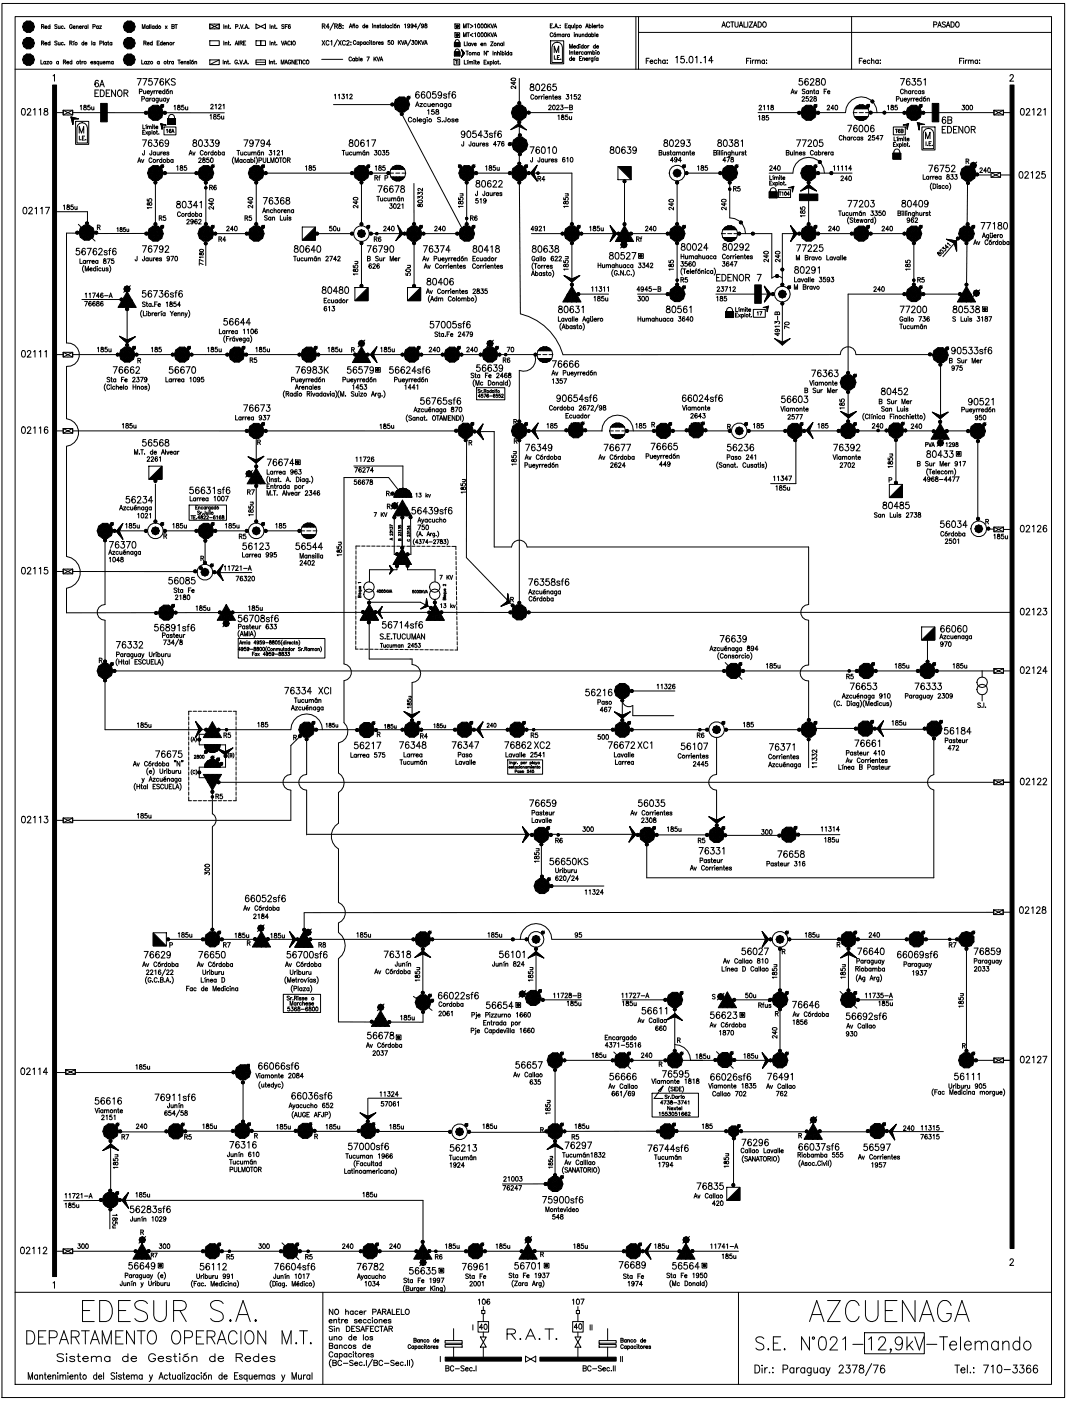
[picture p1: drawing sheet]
<svg xmlns="http://www.w3.org/2000/svg" width="226mm" height="297mm" viewBox="0 0 226 297" stroke-linecap="round" stroke-linejoin="round" font-family="sans-serif">
<g fill="none" stroke="#000" stroke-width=".21">
<path d="M.4 .7h225.3v295.6h-225.3zM3.2 3.5h219.7v290h-219.7zM3.2 14.7h219.7M8.7 12.7v.9h.4M8.8 9.1h.4l.1-.3-.5-.1v.8M8.8 5.6h.4l.1-.3-.5-.1v.9M9.1 9.1l.2 .4M9.1 5.6l.2 .5M9.5 9.2h.4v-.1a.25 .25 0 0 0-.3 0 .25 .25 0 0 0 0 .4 .25 .25 0 0 0 .3-.1M9.5 5.7h.4v-.1a.25 .25 0 0 0-.3 0 .25 .25 0 0 0 0 .4 .25 .25 0 0 0 .3-.1M9.7 13.1a.24 .24 0 0 0-.4 0 .24 .24 0 0 0 0 .4 .24 .24 0 0 0 .4 0M9.7 13v.6"/>
<path d="M9.9 13h.4l-.4 .6h.4M10.6 9.1a.25 .25 0 0 0-.4 0 .25 .25 0 0 0 0 .3 .25 .25 0 0 0 .4 0M10.6 5.6a.25 .25 0 0 0-.4 0 .25 .25 0 0 0 0 .4 .25 .25 0 0 0 .4-.1M10.6 5.2v.9M10.6 8.7v.8M11.3 16.1l.3-.3v1.4M12.1 8.8l-.2-.1-.3 .1 .5 .6-.2 .1-.3-.1M12.1 5.3l-.2-.1-.3 .1 .5 .6-.2 .2-.3-.2M12.4 9v.5l.3-.1M12.4 5.5v.5l.3-.1M12.4 13.1a.25 .25 0 0 0-.4 0 .25 .25 0 0 0 0 .4 .25 .25 0 0 0 .4 0M12.4 13v.6"/>
<path d="M12.7 5.5v.6M12.7 9v.5M13.4 9.1a.25 .25 0 0 0-.3 0 .25 .25 0 0 0 0 .3 .25 .25 0 0 0 .3 0M13.4 5.6a.25 .25 0 0 0-.3 0 .25 .25 0 0 0 0 .4 .25 .25 0 0 0 .3-.1M13.4 13.1h.5v-.3l-.5-.1v.9M13.7 13.1l.2 .5M13.7 9.5h.1M13.7 6h.1M14.2 13.3h.4v-.2a.25 .25 0 0 0-.4 0 .25 .25 0 0 0 0 .4 .25 .25 0 0 0 .4 0M14.8 9.1h.4l.1-.3-.5-.1v.8M15 9.1l.3 .4M15.2 13.1a.25 .25 0 0 0-.3 0 .25 .25 0 0 0 0 .4 .25 .25 0 0 0 .3 0"/>
<path d="M15.2 12.7v.9M15.3 5.4a.28 .28 0 0 0-.3-.2 .28 .28 0 0 0-.2 .3v.2a.27 .27 0 0 0 .2 .4 .27 .27 0 0 0 .3-.4h-.2M15.5 5.7h.4v-.1a.25 .25 0 0 0-.3 0 .25 .25 0 0 0 0 .4 .25 .25 0 0 0 .3-.1M15.6 9v.5M15.8 8.7l-.3 .2M16.2 5.7l.3-.2 .1 .6M16.2 5.5v.6M16.8 5.7h.5l-.1-.1a.25 .25 0 0 0-.3 0 .25 .25 0 0 0 0 .4 .25 .25 0 0 0 .4-.1M16.9 13h.2M17 12.7v.7l.2 .2M17.4 13v.6M17.5 5.5v.6"/>
<path d="M17.7 13l-.3 .3M17.8 9.1a.25 .25 0 0 0-.4 0 .25 .25 0 0 0 0 .3 .25 .25 0 0 0 .4 0M17.8 8.7v.8M17.8 5.5l-.3 .2M18 9.2h.4v-.1a.25 .25 0 0 0-.3 0 .25 .25 0 0 0 0 .4 .25 .25 0 0 0 .3-.1M18.4 5.6a.25 .25 0 0 0-.4 0 .25 .25 0 0 0 0 .4 .25 .25 0 0 0 .4-.1M18.4 5.5v.6M18.7 5.2v.9M19.2 13.3h.5l-.1-.2a.25 .25 0 0 0-.3 0 .25 .25 0 0 0 0 .4 .25 .25 0 0 0 .4 0M19.4 8.7v.8M19.7 5.7l.4-.1 .1-.3-.5-.1v.9M20.1 9.1a.25 .25 0 0 0-.3 0 .25 .25 0 0 0 0 .3 .25 .25 0 0 0 .3 0"/>
<path d="M20.1 9v.5M20.1 19.7h.5M20.3 13.1h-.4v.1l.4 .3-.2 .1-.2-.1M20.8 5.6a.25 .25 0 0 0-.3 0 .25 .25 0 0 0 0 .4 .25 .25 0 0 0 .3-.1M20.8 5.5v.6M20.9 17.2l-.1-.1a.39 .39 0 0 0-.6 .2v.9a.39 .39 0 0 0 .6 .1 .39 .39 0 0 0-.1-.7 .39 .39 0 0 0-.6 .4M20.9 19.1h-.8v1.4h.8M20.9 13.1a.24 .24 0 0 0-.3 0 .24 .24 0 0 0 0 .4 .24 .24 0 0 0 .3 0M20.9 13v.9M21.1 5.5h.4l-.4 .6h.4M21.1 18.4l.5-1.4 .5 1.4M21.2 9.1h.4v-.4h-.4v.8"/>
<path d="M21.2 13l.1 .5 .3-.1M21.3 19.1a.71 .71 0 0 1 .8 .7 .71 .71 0 0 1-.8 .7zM21.3 18h.6M21.6 13v.6M21.9 13.3h.4v-.2a.25 .25 0 0 0-.4 0 .25 .25 0 0 0 .1 .4 .25 .25 0 0 0 .3 0M21.9 8.7v.8M22.5 19.7h.5M22.5 13.2l.4-.1v.5M22.5 13v.6M22.6 9.1a.25 .25 0 0 0-.4 0 .25 .25 0 0 0 0 .3 .25 .25 0 0 0 .4 0M22.6 9v.5M22.8 9h.3"/>
<path d="M22.9 8.7v.7l.2 .1M22.9 13.2l.4-.1v.5M23.3 19.1h-.8v1.4h.8M23.7 9.1a.25 .25 0 0 0-.3 0 .25 .25 0 0 0 0 .3 .25 .25 0 0 0 .3 0M23.7 9v.5M24 13.1a.25 .25 0 0 0-.3 0 .25 .25 0 0 0 0 .4 .25 .25 0 0 0 .3 0M24 13v.6M24.5 19.1v1.4l-.8-1.4v1.4M25.2 19.1a.69 .69 0 0 1 .7 .6 .69 .69 0 0 1-.4 .8 .74 .74 0 0 1-.6-.6 .74 .74 0 0 1 .3-.8zM26.3 19.7h.7l.1-.5-.8-.1v1.4M26.7 19.7l.4 .8M29.1 16.7h.8l-.6 1.4"/>
<path d="M29.6 19.4h.5v-.4l-.5-.1v1M30 12.7v.9h.5M30.2 6.1v-.9l.3 .9 .2-.9v.9M30.3 16.7h.8l-.6 1.4M30.4 19.2l.1 .6 .2 .1 .2-.2M30.5 9.1h.4l.1-.3-.5-.1v.8M30.7 9.1l.3 .4M30.9 19.2v.7M31 13.1a.25 .25 0 0 0-.3 0 .25 .25 0 0 0 0 .4 .25 .25 0 0 0 .3 0M31 13v.6M31.2 19.5h.5l-.1-.2a.29 .29 0 0 0-.4 .1 .29 .29 0 0 0 .1 .4 .29 .29 0 0 0 .4-.1M31.2 9.2h.4v-.1a.25 .25 0 0 0-.3 0 .25 .25 0 0 0 0 .4 .25 .25 0 0 0 .3-.1"/>
<path d="M31.3 13h.4l-.4 .6h.4M31.4 5.6a.25 .25 0 0 0-.3 0 .25 .25 0 0 0 0 .4 .25 .25 0 0 0 .3-.1M31.4 5.5v.6M31.7 5.2v.9M31.9 19.2l.2 .7M32 5.2v.9M32.2 16.7h-.6l-.1 .6a.45 .45 0 0 1 .7 0 .45 .45 0 0 1-.1 .6 .45 .45 0 0 1-.6-.1M32.3 9.1a.25 .25 0 0 0-.4 0 .25 .25 0 0 0 0 .3 .25 .25 0 0 0 .4 0M32.3 8.7v.8M32.4 19.2l-.3 .9-.2 .1M32.6 19.2v.7M32.7 16.7h.8l-.6 1.4"/>
<path d="M32.7 5.6a.25 .25 0 0 0-.4 0 .25 .25 0 0 0 0 .4 .25 .25 0 0 0 .4-.1M32.7 5.5v.6M33 19.2l-.4 .3M33.2 19.2v.7M33.3 9.1h.3M33.4 5.6a.25 .25 0 0 0-.4 0 .25 .25 0 0 0 0 .4 .25 .25 0 0 0 .4-.1M33.4 5.2v.9M33.5 19.2l-.3 .3M33.7 19.5h.5v-.2a.29 .29 0 0 0-.4 .1 .29 .29 0 0 0 0 .4 .29 .29 0 0 0 .4-.1M33.8 13.1a.25 .25 0 0 0-.4 0 .25 .25 0 0 0 0 .4 .25 .25 0 0 0 .4 0M33.8 13v.6M33.8 8.7h-.5v.8h.5"/>
<path d="M34.4 9.1a.24 .24 0 0 0-.4 0 .24 .24 0 0 0 0 .3 .24 .24 0 0 0 .4 0M34.4 8.7v.8M34.6 16.9v-.2a.39 .39 0 0 0-.6 .2v1a.39 .39 0 0 0 .6 0 .39 .39 0 0 0-.1-.6 .39 .39 0 0 0-.6 .3M34.6 9.2h.5l-.1-.1a.25 .25 0 0 0-.3 0 .25 .25 0 0 0 0 .4 .25 .25 0 0 0 .4-.1M34.9 19.4a.29 .29 0 0 0-.4-.1 .29 .29 0 0 0 0 .5 .29 .29 0 0 0 .4-.1M34.9 18.9v1M35 5.5l.4 .6M35.1 16.7v1.4M35.3 9.1l.4-.1v.5M35.3 9v.5M35.4 13h.3M35.4 17.3l.6 .8"/>
<path d="M35.4 5.5l-.4 .6M35.5 12.7v.7l.2 .2M35.7 18.9l-.4 .2M35.9 13v.6M36 16.7l-.9 .9M36.1 19.4l.2-.2 .2 .1v.6M36.1 19.2v.7M36.2 13l-.3 .3M36.4 5.6l.5 .1v.2l-.1 .2h-.4v-.9l.5 .1-.1 .3M36.7 9v.5M36.8 13.1a.25 .25 0 0 0-.4 0 .25 .25 0 0 0 0 .4 .25 .25 0 0 0 .4 0M36.8 13v.6"/>
<path d="M37 9l-.3 .2M37.1 5.2h.5M37.2 16.9l-.3-.2-.6 .2 .1 .3 .7 .3 .1 .4-.3 .2-.6-.2M37.3 5.2v.9M37.7 12.7h.5M38 12.7v.9M38.4 13.3h.4v-.2a.25 .25 0 0 0-.4 0 .25 .25 0 0 0 0 .4 .25 .25 0 0 0 .4 0M39 13.2l.4-.1v.5M39 13v.6M40.1 13.1h-.4v.1l.4 .3-.2 .1-.2-.1M40.3 12.8h.1M40.3 13.1v.5"/>
<path d="M41 12.7l-.3 .2M41.3 13.2l.4-.1v.5M41.3 13v.6M44.5 5.1l1 .5-1 .5zM44.5 5.1h2v1h-2zM44.5 8.6h2v1h-2zM44.5 12.7h2v1h-2zM45.5 5.6l1-.5v1zM46.5 12.7l-2 1M47.3 12.7v.9M47.4 5.2v.9M47.4 8.7v.8"/>
<path d="M47.6 13.2l.4-.1v.5M47.6 13v.6M47.7 5.7l.4-.2v.6M47.7 9.1l.4-.1v.5M47.7 5.5v.6M47.7 9v.5M48.2 13h.3M48.3 12.7v.7l.2 .2M48.3 9h.3M48.3 5.5h.3M48.5 5.2v.7l.1 .2M48.5 8.7v.7l.1 .1"/>
<path d="M48.8 13.5h.1M48.9 6h.1M48.9 9.5h.1M49.8 9.5l.3-.8 .3 .8M50 5.7l.4-.1v-.3l-.4-.1v.9M50 9.3h.3M50.3 12.9a.28 .28 0 0 0-.3-.2 .28 .28 0 0 0-.2 .4v.2a.27 .27 0 0 0 .3 .3 .27 .27 0 0 0 .2-.3h-.2M50.6 8.7v.8M50.6 13.5h.1M50.7 6h.1M50.8 12.7l.3 .9 .3-.9M50.9 9.1h.4l.1-.3-.5-.1v.8"/>
<path d="M51 5.2l.2 .9 .3-.9M51.1 9.1l.3 .4M51.6 13.5h.1M51.6 9.1h.3M51.7 6h.1M51.8 13.6l.3-.9 .3 .9M51.9 13.3h.4M52 6.1l.2-.9 .3 .9M52.1 5.8h.3M52.1 8.7h-.5v.8h.5M52.6 13.5h.1M52.8 6h.1"/>
<path d="M54.3 12.7h2v1h-2zM54.3 8.6h1v1h-1zM54.3 5.1l1 .5-1 .5zM54.3 13.2h2M55.3 8.6h1v1h-1zM55.3 5.6l1-.5v1zM57.1 12.7v.9M57.2 5.2v.9M57.2 8.7v.8M57.4 13.2l.4-.1v.5M57.4 13v.6M57.5 9.1l.4-.1v.5"/>
<path d="M57.5 5.7l.4-.2v.6M57.5 5.5v.6M57.5 9v.5M58 13h.3M58.1 12.7v.7l.2 .2M58.1 9h.3M58.1 5.5h.3M58.3 8.7v.7l.1 .1M58.3 5.2v.7l.1 .2M58.6 13.5h.1M58.7 9.5h.1M58.7 6h.1"/>
<path d="M59.6 13.6v-.9l.3 .9 .3-.9v.9M59.6 8.7l.3 .8 .3-.8M60.2 5.3l-.2-.1-.3 .1 .5 .5-.2 .3-.3-.2M60.3 9.5l.3-.8 .3 .8M60.4 13.6l.3-.9 .3 .9M60.4 9.3h.4M60.5 5.6h.3M60.5 13.3h.3M60.9 5.2h-.4v.9M61.5 8.9a.28 .28 0 0 0-.3-.2 .28 .28 0 0 0-.2 .3v.2a.28 .28 0 0 0 .2 .3 .28 .28 0 0 0 .3-.2M61.5 5.3a.38 .38 0 0 0-.4 .3 .38 .38 0 0 0 .4 .4 .25 .25 0 0 0 0-.4 .25 .25 0 0 0-.4 .2M61.6 12.9a.28 .28 0 0 0-.3-.2 .28 .28 0 0 0-.2 .4v.2a.27 .27 0 0 0 .3 .3 .27 .27 0 0 0 .2-.3h-.1"/>
<path d="M61.8 8.7v.8M62.2 8.7a.36 .36 0 0 1 .4 .4 .36 .36 0 0 1-.5 .3v-.4zM62.4 12.7v.9l-.5-.9v.9M62.7 13.1h.3M63.1 12.7h-.4v.9h.4M63.2 12.7h.5M63.5 12.7v.9M63.9 12.7v.9M64.7 12.9a.28 .28 0 0 0-.3-.2 .28 .28 0 0 0-.2 .4v.2a.28 .28 0 0 0 .2 .3 .28 .28 0 0 0 .3-.2M68.2 12.6h4.5M68.3 8.6l.6 1M68.3 5.5h.5l.1-.3-.6-.1v1"/>
<path d="M68.6 5.5l.3 .6M68.9 8.6l-.6 1M69.8 8.8a.32 .32 0 0 0-.4-.2 .32 .32 0 0 0-.3 .4v.2a.32 .32 0 0 0 .3 .4 .32 .32 0 0 0 .4-.3M69.8 5.7h-.6l.4-.6v1M70.1 8.8l.2-.2v1M70.7 4.9l-.7 1.5M71 5.5h.5v-.3l-.5-.1v1M71.3 5.5l.3 .6M71.6 8.4l-.8 1.5M71.8 8.6l.5 1M71.9 5.1v.3a.39 .39 0 0 1 .4 .2 .39 .39 0 0 1 0 .4l-.3 .1a.32 .32 0 0 1-.2-.5 .32 .32 0 0 1 .4-.2l.1-.3zM72.3 8.6l-.5 1"/>
<path d="M72.5 20h.5l-.3 .3a.31 .31 0 0 1 .3 .5 .31 .31 0 0 1-.6 0M72.7 5.4h.1M72.7 6h.1M73.2 8.8a.32 .32 0 0 0-.4-.2 .32 .32 0 0 0-.2 .4v.2a.32 .32 0 0 0 .2 .4 .32 .32 0 0 0 .4-.3M73.5 8.8l.2-.2 .3 .2-.5 .8h.6M74.1 5.9l.2-.8 .3 .8M74.2 5.6h.3M74.4 8.9h.1M74.4 9.5h.1M74.5 12.3a.28 .28 0 0 0-.3-.2 .28 .28 0 0 0-.2 .3v.2a.28 .28 0 0 0 .2 .3 .28 .28 0 0 0 .3-.2M74.8 5.5l.4-.1v.5M74.8 5.4v.5"/>
<path d="M75.2 12.5a.25 .25 0 0 0-.4 0 .25 .25 0 0 0 0 .3 .25 .25 0 0 0 .4 0M75.2 12.4v.5M75.2 5.1l-.4 .1M75.4 12.5a.25 .25 0 0 1 .4 0 .25 .25 0 0 1 0 .3 .25 .25 0 0 1-.4 0M75.4 8.8a.27 .27 0 0 0-.3-.2 .27 .27 0 0 0-.2 .3v.2a.27 .27 0 0 0 .2 .3 .27 .27 0 0 0 .3-.2M75.4 12.1v.8M76.1 9a.25 .25 0 0 0-.4 0 .25 .25 0 0 0 0 .3 .25 .25 0 0 0 .4 0M76.1 8.9v.5M76.1 12.1v.8M76.4 12.6h.4v-.2a.25 .25 0 0 0-.4 .1 .25 .25 0 0 0 .1 .3 .25 .25 0 0 0 .3 0M76.4 9a.25 .25 0 0 1 .3 0 .25 .25 0 0 1 0 .3 .25 .25 0 0 1-.3 0M76.4 8.9v.8"/>
<path d="M77.3 5.5a.25 .25 0 0 0-.3 0 .25 .25 0 0 0 0 .3 .25 .25 0 0 0 .3 0M77.3 5.1v.8M77.5 9a.25 .25 0 0 0-.4 0 .25 .25 0 0 0 0 .3 .25 .25 0 0 0 .4 0M77.5 8.9v.5M77.6 5.6h.4v-.2a.25 .25 0 0 0-.4 .1 .25 .25 0 0 0 .1 .3 .25 .25 0 0 0 .3 0M77.8 12.1h.5l-.4 .8M78.1 9a.25 .25 0 0 0-.3 0 .25 .25 0 0 0 0 .3 .25 .25 0 0 0 .3 0M78.4 8.6h.1M78.4 8.9v.5M78.6 8.9h.3M78.7 8.6v.7l.2 .1M79 5.1h.1"/>
<path d="M79 5.4v.5M79.3 12.1v.8M79.3 5.5l.4-.1v.5M79.3 5.4v.5M79.5 12.4l.3 .5M79.8 12.1l-.5 .5M79.8 8.9v.5M79.9 12.1l.3 .8 .3-.8M80.1 8.9l-.3 .2M80.2 9.1h.4v-.1a.25 .25 0 0 0-.3 0 .25 .25 0 0 0 0 .3 .25 .25 0 0 0 .3 0M80.3 5.5l-.1-.1-.3 .1 .4 .2v.2l-.4-.1M80.5 5.4h.3"/>
<path d="M80.6 12.9l.3-.8 .2 .8M80.6 5.1v.7l.2 .1M80.7 12.6h.3M81.3 9l-.4-.1v.2l.4 .2-.2 .1-.2-.1M81.4 5.5a.25 .25 0 0 0-.4 0 .25 .25 0 0 0 0 .3 .25 .25 0 0 0 .4 0M81.4 5.4v.5M81.7 5.1v.8M82.4 5.5a.25 .25 0 0 0-.4 0 .25 .25 0 0 0 0 .3 .25 .25 0 0 0 .4 0M82.4 5.4v.5M82.7 8.6h-.4v.4a.27 .27 0 0 1 .4 0 .27 .27 0 0 1-.1 .4 .27 .27 0 0 1-.4-.1M83.1 8.6a.38 .38 0 0 1 .4 .4 .38 .38 0 0 1-.4 .4l-.2-.3zM83.1 5.5a.25 .25 0 0 0-.4 0 .25 .25 0 0 0 0 .3 .25 .25 0 0 0 .4 0"/>
<path d="M83.3 5.1h.1M83.3 5.4v.5M84 5.1l-.4 .1M84.3 5.5l.3-.1 .1 .5M84.3 5.4v.5M84.4 8.6v.8M84.6 9l.3 .4M84.9 8.6l-.5 .6M85.1 8.6l.3 .8 .3-.8M85.7 9.4l.3-.8 .3 .8M85.8 5.2l.2-.1v.8M85.8 9.2h.4"/>
<path d="M86.9 5.4a.23 .23 0 0 1-.4 .1 .23 .23 0 0 1-.1-.3 .23 .23 0 0 1 .4 0l-.1 .7-.3-.1M87.1 8.4l-.7 1.3M87.3 8.6h.4l-.2 .3a.26 .26 0 0 1 .2 .4 .26 .26 0 0 1-.5 0M87.6 5.4a.24 .24 0 0 1-.4 .1 .24 .24 0 0 1 0-.3 .24 .24 0 0 1 .3 0v.7l-.4-.1M88.1 8.6a.38 .38 0 0 1 .4 .4 .38 .38 0 0 1-.4 .4l-.1-.3zM88.4 5.6h-.6l.4-.5v.8M88.7 8.6v.8M88.8 19.6v-.1a.39 .39 0 0 0-.6 .2v.9a.39 .39 0 0 0 .6 .1 .39 .39 0 0 0-.1-.6 .39 .39 0 0 0-.6 .3M88.9 9l.3 .4M89.2 4.9l-.7 1.3M89.2 8.6l-.5 .6M89.4 8.6l.2 .8 .3-.8"/>
<path d="M89.8 5.4a.23 .23 0 0 1-.3 .1 .23 .23 0 0 1-.1-.3 .23 .23 0 0 1 .4 0l-.1 .7-.3-.1M90 9.4l.3-.8 .3 .8M90 19.6v-.1a.39 .39 0 0 0-.6 .2v.9a.39 .39 0 0 0 .6 .1 .39 .39 0 0 0-.1-.6 .39 .39 0 0 0-.6 .3M90.1 9.2h.4M90.1 5.1v.2a.43 .43 0 0 1 .4 .6h-.1a.27 .27 0 0 1-.4-.3 .27 .27 0 0 1 .4-.2l.1-.3zM90.6 19.5a.39 .39 0 0 1 .6 .2l.1 .3a.6 .6 0 0 1-.5 .8 .95 .95 0 0 1-.2-1.3zM92.4 19.4h-.6l-.1 .6a.45 .45 0 0 1 .7 0 .45 .45 0 0 1-.1 .7 .45 .45 0 0 1-.6-.1M93.6 19.9a.39 .39 0 0 1-.5 .3 .39 .39 0 0 1-.2-.6 .39 .39 0 0 1 .7 0v.3a.66 .66 0 0 1-.5 .9l-.2-.2M95 19.9h.4M95.5 19.4l-.3 .1v.2v1.1M96.2 12.6h1.2v1.2h-1.2zM96.3 9h1.2v.9h-1.2z"/>
<path d="M96.3 11h1.2v.9h-1.2zM96.4 5.1h1v1h-1zM96.4 6.9h1v1h-1zM96.5 9l.1-.5 .3-.1 .3 .1 .2 .5M96.5 11l.1-.5 .3-.2 .3 .2 .2 .5M96.6 19.6l-.1-.1a.39 .39 0 0 0-.6 .2v.9a.39 .39 0 0 0 .6 .1 .39 .39 0 0 0-.1-.6 .39 .39 0 0 0-.6 .3M96.6 12.8h.4M96.8 12.8v.7M97.1 12.8v.7M97.8 10.5l.7 .8-.7 .8 .4-.8zM98.3 5.9v-.8l.3 .8 .2-.8v.8M98.3 7.8v-.9l.3 .9 .2-.9v.9"/>
<path d="M98.4 8.9v.8h.5M98.4 12.8v.8h.5M98.8 10.8h.5M99 5.1h.5M99 6.9h.5M99 10.8v.9M99 8.9v.8M99.2 13.1v.5M99.3 5.1v.8M99.3 6.9v.9M99.3 12.8l-.3 .1M99.4 13.2l.4-.1v.5"/>
<path d="M99.4 13v.6M99.7 5.2l.6 .4-.6 .3M99.7 9.3a.25 .25 0 0 0-.3-.1 .25 .25 0 0 0 0 .4 .25 .25 0 0 0 .3 0M99.7 9.1v.6M99.8 13.2l.4-.1v.5M99.9 9.1l.3 .6 .2-.6M100.1 11.3l.4-.1v.5M100.1 11.1v.6M100.3 7.1l-.6 .3 .6 .4M100.5 12.8h.1M100.5 13.1v.5M100.5 11.3l.4-.1v.5"/>
<path d="M100.6 9.4h.4l-.1-.2a.25 .25 0 0 0-.3 .1 .25 .25 0 0 0 0 .3 .25 .25 0 0 0 .4 0M100.6 5.2l.2-.1v.8M100.6 7.1l.2-.2v.9M100.7 13h.3M100.8 12.8v.6l.2 .2M101.2 13.3h.4a.22 .22 0 0 0-.2-.3 .22 .22 0 0 0-.2 .3l.2 .3 .2-.1M101.3 5.1a.38 .38 0 0 1 .4 .4 .38 .38 0 0 1-.4 .4zM101.3 7a.38 .38 0 0 1 .4 .4 .38 .38 0 0 1-.4 .3zM101.6 11.2a.25 .25 0 0 0-.3 0 .25 .25 0 0 0 0 .4 .25 .25 0 0 0 .3 0M101.6 11.1v.6M101.9 9.4h.5l-.1-.2a.25 .25 0 0 0-.3 .1 .25 .25 0 0 0 0 .3 .25 .25 0 0 0 .4 0M102.1 5.1a.38 .38 0 0 1 .4 .4 .38 .38 0 0 1-.4 .4l-.1-.3z"/>
<path d="M102.1 7a.38 .38 0 0 1 .4 .4 .38 .38 0 0 1-.4 .3l-.1-.3zM102.6 9.3l.4-.1v.5M102.6 9.1v.6M102.6 13.2h.3M102.8 5.1a.38 .38 0 0 1 .4 .4 .38 .38 0 0 1-.4 .4l-.1-.3zM102.8 7a.38 .38 0 0 1 .4 .4 .38 .38 0 0 1-.4 .3l-.1-.3zM103.1 12.8h-.5v.8h.5M103.2 10.8v.9l-.5-.9v.9M103.3 13l.4 .6M103.4 5.1v.8M103.4 6.9v.9M103.6 5.4l.3 .5"/>
<path d="M103.6 7.3l.3 .5M103.7 13l-.4 .6M103.9 13.2a.25 .25 0 0 1 .4-.1 .25 .25 0 0 1 0 .4 .25 .25 0 0 1-.4 0M103.9 13v.9M103.9 5.1l-.5 .5M103.9 6.9l-.5 .6M104 8.9h.5l-.5 .8h.5M104.1 5.1l.3 .8 .2-.8M104.1 6.9l.3 .9 .2-.9M104.5 10.8v.9M104.6 12.8v.8M104.7 5.9l.3-.8 .3 .8"/>
<path d="M104.7 7.8l.3-.9 .3 .9M104.8 11.3l.4-.1v.5M104.8 11.1v.6M104.8 5.6h.4M104.8 7.5h.4M105.5 9.3l.3-.1 .1 .5M105.5 9.1v.6M105.5 11.3l.3-.1 .1 .5M105.5 10.8v.9M105.5 13h.2M105.6 12.8v.6l.2 .2M106 13.5h.1"/>
<path d="M106.1 10.9h.1M106.2 11.2v.5M106.5 11.2a.25 .25 0 0 1 .3 0 .25 .25 0 0 1 0 .4 .25 .25 0 0 1-.3 0M106.5 10.8v.9M106.5 9.3a.25 .25 0 0 0-.3-.1 .25 .25 0 0 0 0 .4 .25 .25 0 0 0 .3 0M106.5 9.1v.6M106.8 8.9v.8M107.1 10.9h.1M107.1 11.2v.5M107.8 11.2a.25 .25 0 0 0-.3 0 .25 .25 0 0 0 0 .4 .25 .25 0 0 0 .3 0M107.8 10.8v.9M108.4 16.7a.48 .48 0 0 1 .6-.2 .48 .48 0 0 1 .3 .5 .48 .48 0 0 1-.6 .2 .48 .48 0 0 1-.3-.5z"/>
<path d="M108.5 11.2a.25 .25 0 0 0-.4 0 .25 .25 0 0 0 0 .4 .25 .25 0 0 0 .4 0M108.5 11.1v.6M109 17.3v.7l-.6-.5h.9M109.3 18.2v.6l-.8-.5-.1 .3 .2 .2M110.1 16.6l.2 49.9a12.4 12.4 0 0 1 9.1 8.7h58.7a1.67 1.67 0 0 1 1.7-1.7 1.67 1.67 0 0 1 1.7 1.7h17.9v16.5M112.5 17.9v.4a.56 .56 0 0 1 .6 .2 .56 .56 0 0 1 0 .6l-.4 .1a.46 .46 0 0 1-.3-.6 .46 .46 0 0 1 .6-.2l.2-.2-.1-.3zM113.8 17.9a.39 .39 0 0 1 .6 .2v.3a.59 .59 0 0 1-.5 .8 .96 .96 0 0 1-.1-1.3zM114.8 18.2l.3-.4h.2l.2 .3-.1 .4-.6 .7h.8M116.7 5.5h.3M116.7 8.7h2.8v4.8h-2.8zM116.7 18v-.1a.39 .39 0 0 0-.6 .2v.9a.39 .39 0 0 0 .6 .1 .39 .39 0 0 0-.1-.7 .39 .39 0 0 0-.6 .4M117.1 5.1h-.4v.8h.4"/>
<path d="M117.2 9.5a1.11 1.11 0 0 1 1.2-.5 1.11 1.11 0 0 1 .8 1v3.2h-2.2v-3.2zM117.2 7.1a.28 .28 0 0 0-.4-.2 .28 .28 0 0 0-.2 .4v.2a.27 .27 0 0 0 .2 .3 .27 .27 0 0 0 .4-.2M117.4 5.8h.1M117.5 11.1v-1.3l.5 1.3 .5-1.3v1.3M117.5 11.8v.8M117.6 5.9l.3-.8 .3 .8M117.7 5.6h.4M117.7 6.9l-.2 .2M117.8 7.3a.25 .25 0 0 0-.3 0 .25 .25 0 0 0 0 .4 .25 .25 0 0 0 .3 0M117.8 7.2v.6M117.8 12.5h.1M117.9 17.8h-.6l-.1 .6a.45 .45 0 0 1 .7 0 .45 .45 0 0 1-.1 .7 .45 .45 0 0 1-.6-.2"/>
<path d="M118.1 7.4l.4-.1v.5M118.1 7.2v.6M118.2 12.2h.3M118.4 5.8h.1M118.5 7.4l.4-.1v.5M118.6 11.8h-.4v.8h.4M118.8 5.8h.1M118.8 5.4h.1M118.9 12.5h.1M119.6 7.3a.25 .25 0 0 0-.4 0 .25 .25 0 0 0 0 .4 .25 .25 0 0 0 .4 0M119.6 7.2v.6M119.8 5.5h.3"/>
<path d="M119.9 7.2v.6M120.1 7.2l-.2 .3M120.3 5.1h-.5v.8h.5M120.7 7.3a.25 .25 0 0 0-.3 0 .25 .25 0 0 0 0 .4 .25 .25 0 0 0 .3 0M120.7 7.2v.6M120.8 10.2v-.8l.3 .8 .2-.8v.8M120.8 10.7v.8M120.9 5.5a.25 .25 0 0 0-.4 0 .25 .25 0 0 0 0 .3 .25 .25 0 0 0 .4 0M120.9 5.4v.8M121.1 11.1l.3-.1 .1 .5M121.1 11v.5M121.2 12.4a.25 .25 0 0 0-.4 0 .25 .25 0 0 0 0 .3 .25 .25 0 0 0 .4 0"/>
<path d="M121.2 12v.8M121.2 5.4v.5l.4-.1M121.4 12.5h.4v-.1a.25 .25 0 0 0-.3 0 .25 .25 0 0 0 0 .3 .25 .25 0 0 0 .3 0M121.6 5.4v.5M121.6 9.9h.4v-.2a.25 .25 0 0 0-.4 .1 .25 .25 0 0 0 .1 .3 .25 .25 0 0 0 .3 0M121.7 11h.2M121.7 7h.1M121.8 7.3v.5M121.8 10.7v.7l.2 .1M121.8 5.1h.1M121.9 5.4v.5M122.1 7.4l.3-.1v.5"/>
<path d="M122.1 7.2v.6M122.1 11.2h.5l-.1-.1a.25 .25 0 0 0-.3 0 .25 .25 0 0 0 0 .3 .25 .25 0 0 0 .4 0M122.2 5.5a.25 .25 0 0 1 .3 0 .25 .25 0 0 1 0 .3 .25 .25 0 0 1-.3 0M122.2 5.4v.8M122.7 9.8a.25 .25 0 0 0-.4 0 .25 .25 0 0 0 0 .3 .25 .25 0 0 0 .4 0M122.7 9.4v.8M122.7 7.2l.1 .5 .3-.1M122.8 11v.5M122.9 12.4h.2M122.9 9.4h.1M123 9.7v.5M123.1 11l-.3 .2"/>
<path d="M123.1 7.2v.6M123.3 12h-.4v.8h.4M123.4 7.4l.4-.1v.5M123.4 7.2v.6M123.5 12.4l.4-.1v.5M123.5 12.3v.5M123.6 9.8a.25 .25 0 0 0-.3 0 .25 .25 0 0 0 0 .3 .25 .25 0 0 0 .3 0M123.6 9.4v.8M123.7 11.1a.25 .25 0 0 0-.4 0 .25 .25 0 0 0 0 .3 .25 .25 0 0 0 .4 0M124.2 5.9l.2-.8 .3 .8M124.2 12.5h.4v-.1a.25 .25 0 0 0-.4 0 .25 .25 0 0 0 .1 .3 .25 .25 0 0 0 .3 0M124.3 5.6h.3"/>
<path d="M124.3 11.1a.25 .25 0 0 0-.3 0 .25 .25 0 0 0 0 .3 .25 .25 0 0 0 .3 0M124.3 11v.5M124.5 7.3a.25 .25 0 0 0-.4 0 .25 .25 0 0 0 0 .4 .25 .25 0 0 0 .4 0M124.5 6.9v.9M124.6 11.1l.4-.1v.5M124.6 9.7v.5M124.6 11v.5M124.9 12.3v.5M124.9 9.7l-.3 .2M124.9 5.5a.25 .25 0 0 1 .4 0 .25 .25 0 0 1 0 .3 .25 .25 0 0 1-.4 0M124.9 5.1v.8M125 11.1l.4-.1v.5"/>
<path d="M125.1 12.3l-.2 .2M125.2 7.3a.25 .25 0 0 0-.4 0 .25 .25 0 0 0 0 .4 .25 .25 0 0 0 .4 0M125.2 7.2v.6M125.5 7.3a.25 .25 0 0 1 .3 0 .25 .25 0 0 1 0 .4 .25 .25 0 0 1-.3 0M125.5 6.9v.9M125.6 5.1h.1M125.6 5.4v.5M125.7 11.1a.25 .25 0 0 1 .3 0 .25 .25 0 0 1 0 .3 .25 .25 0 0 1-.3 0M125.7 10.7v.8M125.7 12.3v.7l-.3 .1M125.7 12.4a.25 .25 0 0 0-.3 0 .25 .25 0 0 0 0 .3 .25 .25 0 0 0 .3 0M125.8 5.6h.5l-.1-.2a.25 .25 0 0 0-.3 .1 .25 .25 0 0 0 0 .3 .25 .25 0 0 0 .4 0"/>
<path d="M126.1 12.3v.5M126.1 6.9v.9M126.2 9.8a.25 .25 0 0 0-.3 0 .25 .25 0 0 0 0 .3 .25 .25 0 0 0 .3 0M126.2 9.4v.8M126.3 12l-.3 .2M126.3 10.7h.1M126.4 11v.5M126.4 7.5h.4v-.2a.25 .25 0 0 0-.4 0 .25 .25 0 0 0 .1 .4 .25 .25 0 0 0 .3 0M126.5 9.9h.4v-.2a.25 .25 0 0 0-.4 .1 .25 .25 0 0 0 .1 .3 .25 .25 0 0 0 .3 0M126.5 5.4v.5M126.8 12.4a.24 .24 0 0 0-.4 0 .24 .24 0 0 0 0 .3 .24 .24 0 0 0 .4 0M126.8 12.3v.5"/>
<path d="M126.8 5.4l-.3 .2M126.9 5.4h.3M127 5.1v.7l.2 .1M134.8 3.5v11.2M135.4 3.5v11.2M135.4 6.9h87.5M137 12.9h.4M137.6 12.4h-.6v1.1M137.8 13h.6a.29 .29 0 0 0-.3-.3 .29 .29 0 0 0-.3 .3l.3 .5 .3-.2M139.3 12.9a.33 .33 0 0 0-.5 0 .33 .33 0 0 0 0 .4 .33 .33 0 0 0 .5 0M139.6 12.9l.2-.2 .3 .1v.7M139.6 12.4v1.1"/>
<path d="M141 12.9a.33 .33 0 0 0-.5 0 .33 .33 0 0 0 0 .4 .33 .33 0 0 0 .5 0M141 12.7v.8M141.5 12.7v.1zM141.5 13.4h.1M143.3 12.2l.3-.3v1.4M145 11.9h-.6l-.1 .6a.45 .45 0 0 1 .7 .1 .45 .45 0 0 1-.1 .6 .45 .45 0 0 1-.6-.1M145.6 13.2v.1zM146.3 12l.1-.1a.75 .75 0 0 1 .5 .7 .75 .75 0 0 1-.5 .7 .95 .95 0 0 1-.1-1.3zM147.5 12.2l.3-.3v1.4M148.6 13.2v.1zM149.2 12.2l.3-.3v1.4M151.2 12.9h-.9l.6-1v1.4"/>
<path d="M153 5.8l.4-1.2 .4 1.2M153.2 5.4h.5M154.7 4.9a.37 .37 0 0 0-.4-.3 .37 .37 0 0 0-.3 .5v.2a.37 .37 0 0 0 .3 .5 .37 .37 0 0 0 .4-.3M154.9 4.6h.7M155.2 4.6v1.2M155.8 4.6v.8l.3 .4 .3-.2 .1-1M156.7 5.8l.4-1.2 .4 1.2M156.9 5.4h.4M157.7 4.6v1.2h.6M158.3 12.9h.3M158.5 4.6v1.2M158.9 4.6h.6l-.6 1.2h.6"/>
<path d="M158.9 12.4h-.6v1.1M159.1 12.4h.1M159.1 12.8v.7M159.5 12.7v.8M159.7 5.8l.4-1.2 .4 1.2M159.9 5.4h.5M159.9 12.7l-.3 .1-.1 .2M160.1 12.9l.3-.2 .2 .1 .1 .7M160.1 12.7v.8M160.7 12.9l.2-.2 .2 .1 .1 .7M160.7 4.6a.57 .57 0 0 1 .7 .6 .57 .57 0 0 1-.7 .6zM161.9 4.7a.51 .51 0 0 1 .6 .5 .51 .51 0 0 1-.6 .5l-.2-.4z"/>
<path d="M162.1 12.9a.33 .33 0 0 0-.5 0 .33 .33 0 0 0 0 .4 .33 .33 0 0 0 .5 0M162.1 12.7v.8M162.5 12.7v.1zM162.5 13.4h.1M167.7 19.9l.3-1 .4 1M167.8 19.6h.4M168.5 19.2l.2 .7 .3-.7M170.1 16.7h-.6l-.1 .6a.45 .45 0 0 1 .7 0 .45 .45 0 0 1-.1 .6 .45 .45 0 0 1-.6-.1M170.7 19l-.2-.1-.4 .1 .1 .3 .5 .3-.2 .3-.4-.2M171.3 16.9v-.2a.39 .39 0 0 0-.6 .2v1a.39 .39 0 0 0 .6 0 .39 .39 0 0 0-.1-.6 .39 .39 0 0 0-.6 .3M171.4 19.4a.29 .29 0 0 0-.4-.1 .29 .29 0 0 0 0 .5 .29 .29 0 0 0 .4-.1M171.4 19.2v.7"/>
<path d="M171.8 19.4l.2-.2 .2 .1v.6M171.8 19.2v.7M171.8 17l.3-.3h.2l.2 .2-.1 .5-.6 .7h.8M172.5 19.2h.3M172.6 18.9v.8l.2 .2M173.1 16.7v.4a.56 .56 0 0 1 .6 .3 .56 .56 0 0 1 0 .6l-.2 .1a.46 .46 0 0 1-.6-.5 .46 .46 0 0 1 .6-.4l.2-.2v-.3zM173.5 19.4a.29 .29 0 0 0-.4-.1 .29 .29 0 0 0 0 .5 .29 .29 0 0 0 .4-.1M173.5 19.2v.7M174.3 16.7a.39 .39 0 0 1 .6 .2l.1 .4a.6 .6 0 0 1-.5 .8 .95 .95 0 0 1-.2-1.4zM174.7 19.4h.4M175.3 18.9h-.6v1M175.4 19.5h.5v-.2a.29 .29 0 0 0-.4 .1 .29 .29 0 0 0 0 .4 .29 .29 0 0 0 .4-.1"/>
<path d="M180.5 3.5v11.2M182.2 12.9h.4M182.8 12.4h-.6v1.1M183 13h.6l-.1-.2a.33 .33 0 0 0-.4 .1 .33 .33 0 0 0 0 .5 .33 .33 0 0 0 .5-.1M184.4 12.9a.33 .33 0 0 0-.4 0 .33 .33 0 0 0 0 .4 .33 .33 0 0 0 .4 0M184.8 12.9l.2-.2 .2 .1 .1 .7M184.8 12.4v1.1M186.2 12.9a.33 .33 0 0 0-.5 0 .33 .33 0 0 0 0 .4 .33 .33 0 0 0 .5 0M186.2 12.7v.8M186.6 12.7v.1zM186.6 13.4h.1M190.9 16.7h.8l-.5 1.4"/>
<path d="M191.5 19.1a.32 .32 0 0 0-.3-.2 .32 .32 0 0 0-.3 .4v.2a.32 .32 0 0 0 .3 .4 .32 .32 0 0 0 .3-.3M191.8 19.4l.2-.2 .2 .1 .1 .6M191.8 18.9v1M192.9 16.9l-.1-.2a.39 .39 0 0 0-.6 .2v1a.39 .39 0 0 0 .7 0 .39 .39 0 0 0-.2-.6 .39 .39 0 0 0-.5 .3M193.1 19.4a.29 .29 0 0 0-.4-.1 .29 .29 0 0 0 0 .5 .29 .29 0 0 0 .4-.1M193.1 19.2v.7M193.4 16.7h.7l-.4 .5a.44 .44 0 0 1 .4 .7 .44 .44 0 0 1-.8-.1M193.4 19.2v.7M193.8 19.2l-.4 .3M194.4 19.4a.29 .29 0 0 0-.4-.1 .29 .29 0 0 0 0 .5 .29 .29 0 0 0 .4-.1M195.2 19.4a.29 .29 0 0 0-.4-.1 .29 .29 0 0 0 0 .5 .29 .29 0 0 0 .4-.1M195.2 19.2v.7"/>
<path d="M195.2 16.7h-.6v.6a.45 .45 0 0 1 .6 0 .45 .45 0 0 1 0 .6 .45 .45 0 0 1-.7-.1M195.9 16.9l.3-.2v1.4M195.9 19.4l-.4-.1v.2l.4 .2-.1 .2-.3-.2M198 5.2h.5l.1-.4-.6-.2v1.2M198.8 5.8l.4-1.2 .4 1.2M199 5.4h.4M200.4 4.8l-.2-.2-.4 .2 .1 .3 .5 .3-.2 .4-.4-.2M200.6 5.8l.4-1.2 .4 1.2M200.8 5.4h.4M201.6 4.6a.57 .57 0 0 1 .7 .6 .57 .57 0 0 1-.7 .6zM202.8 4.7a.51 .51 0 0 1 .6 .5 .51 .51 0 0 1-.6 .5l-.2-.4zM203.4 12.9h.4"/>
<path d="M204.1 12.4h-.7v1.1M204.2 12.4h.1M204.3 12.8v.7M204.7 12.7v.8M205.1 12.7l-.3 .1-.1 .2M205.3 12.9l.2-.2 .3 .1v.7M205.3 12.7v.8M205.8 12.9l.3-.2 .2 .1 .1 .7M207.3 12.9a.33 .33 0 0 0-.5 0 .33 .33 0 0 0 0 .4 .33 .33 0 0 0 .5 0M207.3 12.7v.8M207.7 12.7v.1zM207.7 13.4h.1"/>
<path d="M214.1 16.1l.3-.3h.2l.2 .3-.1 .4-.6 .7h.8M4.7 23.1a.39 .39 0 0 1 .6 .2l.1 .3a.6 .6 0 0 1-.5 .8 .95 .95 0 0 1-.2-1.3zM5.8 23.3l.2-.3h.3l.2 .3-.2 .4-.6 .7h.9M7.1 23.3l.3-.3v1.4M8.3 23.3l.3-.3v1.4M9.4 23.1v.4a.56 .56 0 0 1 .6 .2 .56 .56 0 0 1 0 .6l-.4 .1a.46 .46 0 0 1-.3-.6 .46 .46 0 0 1 .6-.3l.2-.2-.1-.2zM11.6 23.9h1.8M13.4 23.4h2v1h-2zM13.4 23.4l1 .5-1 .5zM14.4 23.9l1-.5v1zM15 24.8l1.6 .4-1.1 .1-.1 1.1zM15.4 23.9h32.2"/>
<path d="M16 25.7h2.8v4.9h-2.8zM16.5 26.6a1.11 1.11 0 0 1 1.2-.6 1.11 1.11 0 0 1 .8 1.1v3.2h-2.2v-3.2zM16.8 28.2v-1.4l.5 1.4 .5-1.4v1.4M16.8 28.9v.8M17 22.5l.2-.2v1M17.1 29.6h.1M17.5 29.3h.3M17.8 22.4v.2a.39 .39 0 0 1 .4 .2 .39 .39 0 0 1 0 .4l-.1 .1a.32 .32 0 0 1-.4-.3 .32 .32 0 0 1 .4-.3l.1-.3zM17.9 28.9h-.4v.8h.4M18.2 29.6h.1M19.1 22.3h-.5v.4a.32 .32 0 0 1 .5 0 .32 .32 0 0 1-.1 .5 .32 .32 0 0 1-.4-.1M19.4 22.6l.1 .6 .2 .1 .2-.2"/>
<path d="M19.9 22.6v.7M29.2 34.5l.3-1 .4 1M29.3 34.1h.4M30 33.8l.2 .7 .3-.7M30.1 21l.5-.1v-.3l-.5-.1v1M30.2 29.7h.8l-.6 1.4M30.3 28h.2M30.3 26.5v.8h.4M30.6 31.9v.9h-.3l-.1-.2M30.7 27.6h-.4v.9h.4M30.9 27.9l.4 .6M31 26.8v.5"/>
<path d="M31.1 26.5l-.2 .1M31.3 26.9l.3-.1 .1 .5M31.3 26.7v.6M31.3 27.9l-.4 .6M31.4 20.9a.29 .29 0 0 0-.4 0 .29 .29 0 0 0 0 .4 .29 .29 0 0 0 .4 0M31.4 20.8v.7M31.5 28a.25 .25 0 0 1 .4 0 .25 .25 0 0 1 0 .4 .25 .25 0 0 1-.4 0M31.5 27.9v.9M31.7 26.9l.3-.1 .1 .5M31.7 20.8v.7M32.1 20.8l-.4 .3M32.2 29.9l-.3-.2a.77 .77 0 0 0-.5 .6 .77 .77 0 0 0 .5 .8 .41 .41 0 0 0 .4-.4 .41 .41 0 0 0-.4-.5 .41 .41 0 0 0-.4 .4"/>
<path d="M32.2 31.9l-.1 .9h-.3l-.1-.2M32.2 33.7a.32 .32 0 0 0-.4-.2 .32 .32 0 0 0-.2 .4v.2a.32 .32 0 0 0 .2 .4 .32 .32 0 0 0 .4-.3M32.2 27.6v.9M32.3 26.5h.1M32.4 26.8v.5M32.6 26.7h.2M32.7 26.5v.6l.2 .2M32.7 29.7h.7l-.4 .5a.44 .44 0 0 1 .3 .7 .44 .44 0 0 1-.7-.1M32.7 20.9a.29 .29 0 0 0-.4 0 .29 .29 0 0 0 0 .4 .29 .29 0 0 0 .4 0M32.7 20.8v.7M33 32.4a.29 .29 0 0 0-.5-.1 .29 .29 0 0 0 0 .5 .29 .29 0 0 0 .5-.1M33 32.2v.7"/>
<path d="M33 27h.5l-.1-.2a.25 .25 0 0 0-.3 .1 .25 .25 0 0 0 0 .3 .25 .25 0 0 0 .4 0M33.1 27.9h.3M33.2 27.6v.7l.2 .2M33.3 32.2v.6l.2 .1 .3-.2M33.3 33.8v.7M33.5 20.8v.9h-.3M33.5 20.9a.29 .29 0 0 0-.4 0 .29 .29 0 0 0 0 .4 .29 .29 0 0 0 .4 0M33.6 33.8l-.3 .3M33.7 28.4h.1M33.8 32.2v.7M33.9 20.8v.6l.2 .1 .2-.2M34.1 32.2v.7"/>
<path d="M34.3 33.9a.29 .29 0 0 0-.4 0 .29 .29 0 0 0 0 .4 .29 .29 0 0 0 .4 0M34.3 33.5v1M34.3 20.8v.7M34.4 32.2l-.3 .3M34.6 29.9l-.1-.2a.39 .39 0 0 0-.6 .2v1a.39 .39 0 0 0 .6 0 .39 .39 0 0 0-.1-.6 .39 .39 0 0 0-.6 .3M34.6 32.5h.5a.26 .26 0 0 0-.3-.3 .26 .26 0 0 0-.2 .3l.2 .4 .3-.2M34.7 22.1l-.6 .6M34.7 34.9l-.6 .6M34.8 26.9h2.5v1.7h-2.5zM35.1 20.9a.29 .29 0 0 0-.4 0 .29 .29 0 0 0 0 .4 .29 .29 0 0 0 .4 0M35.1 20.8v.7M35.3 27.5l.2-.1v.7"/>
<path d="M35.4 20.8l.2 .7M35.4 33.9a.29 .29 0 0 1 .4 0 .29 .29 0 0 1 0 .4 .29 .29 0 0 1-.4 0M35.4 33.5v1M35.5 25.1h1.7v1.3h-1.7zM35.7 25.1a.68 .68 0 0 1 .9-.8l.3 .2 .1 .6M35.8 30.1a.39 .39 0 0 1-.6 .3 .39 .39 0 0 1-.1-.6 .39 .39 0 0 1 .6 .1l.1 .2a.66 .66 0 0 1-.5 1l-.3-.2M35.8 32.4l-.4-.1v.2l.4 .2-.2 .2-.3-.2M35.9 20.8l-.4 .8-.2 .2M36.2 27.5v-.1a.33 .33 0 0 0-.3 .4 .33 .33 0 0 0 .3 .3 .22 .22 0 0 0 0-.4 .22 .22 0 0 0-.3 .2M36.4 28.1l.3-.7 .2 .7M36.5 27.9h.3M36.7 33.9a.29 .29 0 0 0-.4 0 .29 .29 0 0 0 0 .4 .29 .29 0 0 0 .4 0"/>
<path d="M36.7 33.8v.7M36.9 22.5l.2-.2v1M37.5 35.3l.2-.2v1M37.7 22.4v.2a.39 .39 0 0 1 .4 .2 .39 .39 0 0 1 0 .4l-.1 .1a.32 .32 0 0 1-.4-.3 .32 .32 0 0 1 .4-.3l.1-.3zM38.3 35.2v.3a.39 .39 0 0 1 .4 .1 .39 .39 0 0 1 0 .5h-.1a.32 .32 0 0 1-.4-.3 .32 .32 0 0 1 .4-.3l.1-.3zM39 22.3h-.5v.4a.32 .32 0 0 1 .5 0 .32 .32 0 0 1-.1 .5 .32 .32 0 0 1-.4-.1M39.3 22.6l.1 .6 .2 .1 .2-.2M39.5 35.1h-.4v.5a.32 .32 0 0 1 .4 0 .32 .32 0 0 1 0 .4 .32 .32 0 0 1-.5-.1M39.8 22.6v.7M40.1 32.9l.3-1 .3 1M40.2 32.6h.4M40.9 32.2l.2 .7 .3-.7"/>
<path d="M41 29.7v.4a.56 .56 0 0 1 .6 .3 .56 .56 0 0 1 0 .6l-.2 .1a.46 .46 0 0 1-.5-.5 .46 .46 0 0 1 .6-.4l.2-.2-.1-.3zM42.1 33.7l.2-.2 .3 .2-.5 .8h.6M42.3 29.7a.39 .39 0 0 1 .6 .2v.4a.6 .6 0 0 1-.5 .8 .95 .95 0 0 1-.1-1.4zM43 33.5v.3a.39 .39 0 0 1 .4 .2 .39 .39 0 0 1 0 .4l-.1 .1a.32 .32 0 0 1-.4-.4 .32 .32 0 0 1 .5-.2v-.4zM43.1 32.1a.32 .32 0 0 0-.4-.2 .32 .32 0 0 0-.2 .4v.2a.32 .32 0 0 0 .2 .4 .32 .32 0 0 0 .4-.3M43.4 29.7h.7l-.4 .5a.44 .44 0 0 1 .3 .7 .44 .44 0 0 1-.7-.1M44.2 32.2v.7M44.3 33.5h-.4l-.1 .4a.32 .32 0 0 1 .5 0 .32 .32 0 0 1-.1 .5 .32 .32 0 0 1-.4-.1M44.5 39.7h.5v-.3l-.5-.1v1M44.5 32.2l-.3 .3M44.5 24.5l.3-.2v1M44.6 29.7h.6l-.3 .5a.44 .44 0 0 1 .3 .7 .44 .44 0 0 1-.7-.1"/>
<path d="M44.7 22.3l.2-.2 .3 .2-.5 .8h.5M44.7 33.5a.48 .48 0 0 1 .6 .4 .48 .48 0 0 1-.4 .6l-.2-.2zM44.7 39.7l.3 .6M45.2 32.4a.29 .29 0 0 0-.4-.1 .29 .29 0 0 0 0 .5 .29 .29 0 0 0 .4-.1M45.2 31.9v1M45.3 24.3v.3a.39 .39 0 0 1 .5 .2 .39 .39 0 0 1 0 .4l-.2 .1a.32 .32 0 0 1-.4-.4 .32 .32 0 0 1 .5-.3l.1-.3zM45.4 34.9l-.6 .6M45.6 22.3l.2-.2v1M45.8 39.4v-.1a.48 .48 0 0 0-.5 .4 .48 .48 0 0 0 .3 .6 .28 .28 0 0 0 .3-.3 .28 .28 0 0 0-.2-.3 .28 .28 0 0 0-.4 .2M46.3 32.4a.29 .29 0 0 1 .4-.1 .29 .29 0 0 1 0 .5 .29 .29 0 0 1-.4-.1M46.3 31.9v1M46.4 22.3l.1-.2 .4 .2-.6 .8h.6"/>
<path d="M46.4 30.1a.39 .39 0 0 1-.5 .3 .39 .39 0 0 1-.1-.6 .39 .39 0 0 1 .6 .1v.2a.66 .66 0 0 1-.4 1l-.3-.2M46.6 24.3h-.4l-.1 .4a.32 .32 0 0 1 .5 0 .32 .32 0 0 1 0 .5 .32 .32 0 0 1-.5-.1M47 24.6v.6l.2 .1 .2-.2M47.3 22.3l.2-.2v1M47.4 24.6v.7M47.6 32.4a.29 .29 0 0 0-.5-.1 .29 .29 0 0 0 0 .5 .29 .29 0 0 0 .5-.1M47.6 32.2v.7M49.6 33.3a1.08 1.08 0 0 0 0 1.5M49.9 34.5v-1l.3 1 .3-1v1M50.2 31.9h.6M50.5 31.9v1M51 32.2l.1 .6 .2 .1 .2-.2"/>
<path d="M51.3 33.9a.29 .29 0 0 0-.4 0 .29 .29 0 0 0 0 .4 .29 .29 0 0 0 .4 0M51.3 33.8v.7M51.5 32.2v.7M51.7 29.7h.8l-.5 1.4M52.1 33.9a.29 .29 0 0 0-.4 0 .29 .29 0 0 0 0 .4 .29 .29 0 0 0 .4 0M52.3 32.4a.29 .29 0 0 0-.4-.1 .29 .29 0 0 0 0 .5 .29 .29 0 0 0 .4-.1M52.6 32.2v.6l.2 .1 .2-.2M52.9 33.9a.29 .29 0 0 0-.5 0 .29 .29 0 0 0 0 .4 .29 .29 0 0 0 .5 0M52.9 33.8v.7M53 32.2v.7M53.2 33.9a.29 .29 0 0 1 .4 0 .29 .29 0 0 1 0 .4 .29 .29 0 0 1-.4 0M53.2 33.5v1"/>
<path d="M53.4 32.4l.2-.2 .2 .1v.6M53.4 32.2v.7M53.7 30.1a.39 .39 0 0 1-.6 .3 .39 .39 0 0 1-.1-.6 .39 .39 0 0 1 .6 .1l.1 .2a.66 .66 0 0 1-.5 1l-.2-.2M53.8 32.4l.2-.2 .2 .1 .1 .6M53.9 33.5h.1M54 33.9v.6M54.1 29.7h.8l-.6 1.4M54.3 33.3a1.08 1.08 0 0 1 0 1.5M54.9 34l.5-.1 .1-.3-.6-.1v1M55 31.9l-.3 .2M55.1 32.4a.29 .29 0 0 0-.4-.1 .29 .29 0 0 0 0 .5 .29 .29 0 0 0 .4-.1M55.1 32.2v.7"/>
<path d="M55.4 32.4l.2-.2 .2 .1 .1 .6M55.4 32.2v.7M55.8 33.5v.7l.2 .3 .3-.2 .1-.8M56.1 30.1a.39 .39 0 0 1-.6 .3 .39 .39 0 0 1-.1-.6 .39 .39 0 0 1 .6 .1l.1 .2a.66 .66 0 0 1-.5 1l-.2-.2M56.1 34.9l-.6 .6M56.7 33.5v1h.5M57.1 31.9h.5l-.3 .4a.31 .31 0 0 1 .3 .5 .31 .31 0 0 1-.6-.1M57.4 30.6h-.9l.6-.9v1.4M57.4 34.5v-1l.4 1 .3-1v1M58 32.1l.2-.2v1M58.6 33.5a.47 .47 0 0 1 .5 .5 .47 .47 0 0 1-.5 .4l-.2-.3zM58.8 32.1l.1-.2 .4 .2-.6 .8h.6"/>
<path d="M59.2 33.5h.6M59.5 33.5v1M59.7 32.1l.2-.2v1M60.1 33.5h.1a.47 .47 0 0 1 .5 .5 .47 .47 0 0 1-.6 .4l-.1-.3zM60.9 33.9h.5l.1-.3-.6-.1v1M61.2 33.9l.3 .6M64.8 35.3l.2-.2v1M65.6 35.2v.3a.39 .39 0 0 1 .4 .1 .39 .39 0 0 1 0 .5h-.3a.32 .32 0 0 1-.2-.4 .32 .32 0 0 1 .4-.2l.1-.3zM66.8 35.1h-.4v.5a.32 .32 0 0 1 .4 0 .32 .32 0 0 1 0 .4 .32 .32 0 0 1-.5-.1M70.7 22.2h12.7M70.9 20.2l.2-.2v1M71.7 20.2l.2-.2v1"/>
<path d="M72.5 31.9h.6M72.8 31.9v1M73.3 32.2l.1 .6 .2 .1 .2-.2M73.4 20.2l.2-.2v1M73.8 32.2v.7M74.1 29.7v.4a.56 .56 0 0 1 .6 .3 .56 .56 0 0 1 0 .6l-.4 .1a.46 .46 0 0 1-.3-.6 .46 .46 0 0 1 .6-.3l.2-.2-.1-.3zM74.2 20.2l.1-.2 .4 .2-.6 .8h.6M74.6 32.4a.29 .29 0 0 0-.4-.1 .29 .29 0 0 0 0 .5 .29 .29 0 0 0 .4-.1M74.9 32.2v.6l.2 .1 .2-.2M75.3 32.2v.7M75.4 29.7h.2a.75 .75 0 0 1 .5 .7 .75 .75 0 0 1-.5 .7 .95 .95 0 0 1-.2-1.4zM75.7 32.4l.2-.2 .2 .1v.6"/>
<path d="M75.7 32.2v.7M76.1 32.4l.2-.2 .3 .1v.6M76.6 36.7v11.2M77.2 29.9l-.3-.2a.77 .77 0 0 0-.4 .6 .77 .77 0 0 0 .4 .8 .41 .41 0 0 0 .4-.4 .41 .41 0 0 0-.4-.5 .41 .41 0 0 0-.4 .4M77.3 31.9l-.3 .2M77.4 32.4a.29 .29 0 0 0-.4-.1 .29 .29 0 0 0 0 .5 .29 .29 0 0 0 .4-.1M77.4 32.2v.7M77.7 32.4l.2-.2 .2 .1 .1 .6M77.7 32.2v.7M77.8 29.9l.3-.2v1.4M78.4 34.9l-.6 .6M78.8 29.7h.8l-.6 1.4"/>
<path d="M79.4 31.9h.5l-.3 .4a.31 .31 0 0 1 .3 .5 .31 .31 0 0 1-.5-.1M79.5 37.7h.5v-.4l-.5-.1v1M79.6 35.3l.2-.2v1M79.8 37.7l.3 .5M80.2 39.4h.8l-.6 1.4M80.3 37.6h.3M80.3 31.9a.48 .48 0 0 1 .6 .4 .48 .48 0 0 1-.4 .6l-.3-.2zM80.4 35.2v.3a.39 .39 0 0 1 .4 .1 .39 .39 0 0 1 0 .5h-.3a.32 .32 0 0 1-.2-.4 .32 .32 0 0 1 .4-.2l.1-.3zM80.6 37.2l-.2 .2v.8M81.1 31.9h.5l-.3 .4a.31 .31 0 0 1 .3 .5 .31 .31 0 0 1-.6-.1M81.6 35.1h-.4l-.1 .5a.32 .32 0 0 1 .5 0 .32 .32 0 0 1 0 .4 .32 .32 0 0 1-.5-.1M81.6 37.8l.5-.1 .1-.4-.6-.1v1"/>
<path d="M82.1 39.6v-.1a.39 .39 0 0 0-.6 .2v.9a.39 .39 0 0 0 .6 0 .39 .39 0 0 0-.1-.6 .39 .39 0 0 0-.6 .3M82.4 31.9h-.5v.4a.32 .32 0 0 1 .5 0 .32 .32 0 0 1-.1 .5 .32 .32 0 0 1-.4-.1M82.9 37.5h2.9M82.9 35.9h2.9M83.3 39.6v-.1a.39 .39 0 0 0-.6 .2v.9a.39 .39 0 0 0 .6 0 .39 .39 0 0 0-.1-.6 .39 .39 0 0 0-.6 .3M83.4 36.7h-29.1v12.8h-10.7v-12.8h-10.7v12.8M83.7 39.4h.9l-.6 1.4M83.9 36.7h.9M85.1 39.5v.4a.56 .56 0 0 1 .6 .2 .56 .56 0 0 1 0 .6l-.5 .1a.46 .46 0 0 1-.2-.6 .46 .46 0 0 1 .5-.3l.2-.2v-.2zM85.2 36.7h.8M85.3 24.4l12.7 24M86.9 20.4l-.5 .6"/>
<path d="M87.3 25.1a.36 .36 0 0 0-.4-.2 .36 .36 0 0 0-.3 .4v.2a.36 .36 0 0 0 .3 .4 .36 .36 0 0 0 .4-.3M87.8 38.9v10.6M88.1 22.6l.4-1 .4 1M88.2 22.3h.5M88.5 24.9v1M88.8 25.5h.6a.31 .31 0 0 0-.4-.3 .31 .31 0 0 0-.3 .4 .31 .31 0 0 0 .3 .3l.4-.2M89 22h.5l-.5 .6h.5M89.6 39.9v.6l-.8-.6-.2 .4 .2 .1M90.2 25.2v.9h-.4M90.2 25.3a.31 .31 0 0 0-.5 0 .31 .31 0 0 0 0 .5 .31 .31 0 0 0 .5-.1M90.4 22.1a.31 .31 0 0 0-.5-.1 .31 .31 0 0 0 0 .5 .31 .31 0 0 0 .5 0M90.5 24.9h.1"/>
<path d="M90.6 25.3v.6M90.7 23.4l.2-.1v.9M90.7 22l.1 .6h.2l.2-.2M91.2 22v.6M91.5 22.2h.6a.31 .31 0 0 0-.3-.2 .31 .31 0 0 0-.3 .3 .31 .31 0 0 0 .3 .3l.3-.1M92 23.3h-.5v.4a.34 .34 0 0 1 .5 0 .34 .34 0 0 1 0 .5 .34 .34 0 0 1-.5-.2M92.4 22.1l.3-.1h.2v.6M92.4 22v.6M92.5 23.3v.3l.5 .3a.33 .33 0 0 1-.3 .3 .33 .33 0 0 1-.3-.3l.6-.4-.1-.2zM93.4 25l-.2-.1-.4 .1v.3l.6 .3-.2 .3-.4-.2M93.8 25.8h.1M93.8 22.1a.31 .31 0 0 0-.4-.1 .31 .31 0 0 0 0 .5 .31 .31 0 0 0 .4 0"/>
<path d="M93.8 22v.6M94.6 24.9l-.1 .9h-.3l-.1-.3M94.7 20.1l-.2-.2-.4 .1v.2l.5 .2 .1 .2-.2 .2-.5-.2M94.7 22v.8l-.4 .1M94.7 22.1a.31 .31 0 0 0-.5-.1 .31 .31 0 0 0 0 .5 .31 .31 0 0 0 .5 0M95.6 22.1a.31 .31 0 0 0-.5-.1 .31 .31 0 0 0 0 .5 .31 .31 0 0 0 .5 0M95.6 22v.6M96.3 25.3h-.5v.1l.5 .3-.2 .2-.3-.2M96.6 25.5h.5a.31 .31 0 0 0-.3-.3 .31 .31 0 0 0-.3 .4 .31 .31 0 0 0 .3 .3l.3-.2M97.2 34.9l.6 .6M98.3 30v.9h-.3l-.1-.2M98.6 28.2a.39 .39 0 0 1-.6 .3 .39 .39 0 0 1-.1-.6 .39 .39 0 0 1 .6 .1l.1 .2a.66 .66 0 0 1-.5 1l-.3-.2"/>
<path d="M99.2 27.8a.39 .39 0 0 1 .6 .2v.4a.6 .6 0 0 1-.5 .8 .96 .96 0 0 1-.1-1.4zM99.9 30l-.1 .9h-.3l-.1-.2M100.6 30.5a.29 .29 0 0 0-.4-.1 .29 .29 0 0 0 0 .5 .29 .29 0 0 0 .4-.1M100.6 30.3v.7M100.7 34.9l-.6 .6M100.9 27.8h-.6l-.1 .6a.45 .45 0 0 1 .7 0 .45 .45 0 0 1-.1 .6 .45 .45 0 0 1-.6-.1M101 30.3v.6l.2 .1 .2-.2M101 38.3v.4a.56 .56 0 0 1 .6 .3 .56 .56 0 0 1 0 .6l-.2 .1a.46 .46 0 0 1-.5-.5 .46 .46 0 0 1 .6-.4l.2-.2-.1-.3zM101.4 30.3v.7M101.8 30.3v.7M102.1 30.3l-.3 .3M102.3 28.7h-.9l.6-.9v1.4"/>
<path d="M102.3 30.6h.5l-.1-.2a.29 .29 0 0 0-.4 .1 .29 .29 0 0 0 .1 .4 .29 .29 0 0 0 .4-.1M102.3 38.3a.39 .39 0 0 1 .6 .2v.4a.6 .6 0 0 1-.4 .8 .96 .96 0 0 1-.2-1.4zM102.7 27.8h.6l-.3 .5a.44 .44 0 0 1 .3 .7 .44 .44 0 0 1-.7-.1M103 35.3l.2-.2v1M103.5 30.5l-.4-.1v.2l.4 .2-.2 .2-.3-.2M103.8 35.2v.3a.39 .39 0 0 1 .4 .1 .39 .39 0 0 1 0 .5h-.1a.32 .32 0 0 1-.4-.3 .32 .32 0 0 1 .4-.3l.1-.3zM104.1 38.5l-.1-.2a.39 .39 0 0 0-.6 .2v1a.39 .39 0 0 0 .6 0 .39 .39 0 0 0-.1-.6 .39 .39 0 0 0-.5 .3M104.4 28.4l-.2-.2-.4 .1v.3l.6 .2v.2l-.2 .2-.4-.2M104.6 38.6l.2-.3h.2l.3 .2-.2 .5-.6 .7h.8M104.7 28.2h.4M105 35.1h-.4v.5a.32 .32 0 0 1 .4 0 .32 .32 0 0 1 0 .4 .32 .32 0 0 1-.5-.1M105.2 27.8h-.2l-.1 .2v1.2"/>
<path d="M105.2 30.7h-.6l.4-.7v1M105.4 35.5v.6h.2l.3-.2M105.5 30h.5l-.4 1M105.7 38.6l.3-.3h.2l.3 .2-.2 .5-.6 .7h.8M105.9 35.5v.6M106.3 28l-.1-.2a.39 .39 0 0 0-.6 .2v1a.39 .39 0 0 0 .6 0 .39 .39 0 0 0-.1-.6 .39 .39 0 0 0-.5 .3M106.8 30.1a.48 .48 0 0 0-.5 .3 .48 .48 0 0 0 .3 .6 .29 .29 0 0 0 .3-.3 .29 .29 0 0 0-.2-.3 .29 .29 0 0 0-.4 .3M108.4 30.2l-.6 .6M110.1 23.9h11.3M111.9 34.9l-.6 .6M112.4 31.1h.8l-.6 1.4M112.9 33.4v.9h-.3l-.1-.3"/>
<path d="M113.2 20.3a.32 .32 0 0 0-.4-.2 .32 .32 0 0 0-.3 .3v.3a.32 .32 0 0 0 .3 .3 .32 .32 0 0 0 .4-.2M113.9 35l-.8 1.7 .8 1.7-1.4-1.7zM114.1 37.9l.5-.1v-.3l-.5-.1v1M114.2 20.4v.6M114.3 37.9l.3 .5M114.4 31.3l-.1-.1a.39 .39 0 0 0-.6 .2v.9a.39 .39 0 0 0 .6 .1 .39 .39 0 0 0-.1-.6 .39 .39 0 0 0-.6 .3M114.4 33.4v.9h-.3l-.1-.3M114.6 20.4l-.4 .3M114.8 20.4v.6M114.9 31.2a.39 .39 0 0 1 .6 .2l.1 .3a.6 .6 0 0 1-.5 .8 .95 .95 0 0 1-.2-1.3zM115.1 20.4l-.3 .3M115.2 33.8a.29 .29 0 0 0-.4 0 .29 .29 0 0 0 0 .4 .29 .29 0 0 0 .4 0"/>
<path d="M115.2 33.7v.7M115.3 20.1h.1M115.3 20.4v.6M115.5 38.1h-.6l.4-.7v1M115.6 33.7v.6l.2 .1 .2-.2M115.6 20.7h.5v-.2a.29 .29 0 0 0-.4 0 .29 .29 0 0 0 0 .4 .29 .29 0 0 0 .4 0M116 33.7v.7M116.1 31.4l.3-.3v1.4M116.3 22.5l.2-.2 .3 .2-.5 .8h.6M116.4 33.7v.7M116.4 20.6l.2-.2h.2l.1 .6M116.4 20.4v.6"/>
<path d="M116.7 33.7l-.3 .3M116.9 34h.5l-.1-.2a.29 .29 0 0 0-.4 0 .29 .29 0 0 0 .1 .4 .29 .29 0 0 0 .4 0M117.1 20.4h.3M117.3 20.1v.7l.2 .2M117.3 22.3a.48 .48 0 0 1 .5 .4 .48 .48 0 0 1-.3 .6l-.3-.2zM117.3 31.2a.39 .39 0 0 1 .6 .2l.1 .3a.6 .6 0 0 1-.5 .8 .95 .95 0 0 1-.2-1.3zM117.7 20.7h.5l-.1-.2a.29 .29 0 0 0-.4 0 .29 .29 0 0 0 .1 .4 .29 .29 0 0 0 .4 0M118 22.5l.2-.2 .3 .2-.5 .8h.6M118.1 33.8h-.4v.1l.4 .3-.2 .2-.3-.2M118.3 24.6l.2-.2v1M118.9 20.5l-.4-.1v.2l.4 .3-.2 .1-.3-.1M118.9 22.3h.5l-.3 .4a.31 .31 0 0 1 .2 .4 .31 .31 0 0 1-.5 0"/>
<path d="M119.1 24.4v.3a.39 .39 0 0 1 .4 .2 .39 .39 0 0 1 0 .4l-.3 .1a.32 .32 0 0 1-.2-.4 .32 .32 0 0 1 .4-.2l.1-.4zM119.7 22.8h.7M119.8 33.5l-.1-.1a.48 .48 0 0 0-.5 .4 .48 .48 0 0 0 .3 .6 .28 .28 0 0 0 .3-.3 .28 .28 0 0 0-.2-.3 .28 .28 0 0 0-.3 .2M120.1 20.1h.5l-.3 .3a.31 .31 0 0 1 .2 .5 .31 .31 0 0 1-.5-.1M120.2 33.6l.2-.2v1M120.3 24.4h-.4v.4a.32 .32 0 0 1 .5 0 .32 .32 0 0 1-.1 .5 .32 .32 0 0 1-.5-.1M120.7 24.7l.1 .6 .2 .1 .2-.2M120.8 22.8h.5l.1 .3-.2 .2h-.4v-1l.5 .1 .1 .2-.2 .2M121 20.2l.2-.1v.9M121 33.4a.48 .48 0 0 1 .6 .4 .48 .48 0 0 1-.4 .6l-.3-.2zM121.2 24.7v.7M122.2 20.1h-.4l-.1 .4a.32 .32 0 0 1 .5 0 .32 .32 0 0 1-.1 .4 .32 .32 0 0 1-.4-.1"/>
<path d="M122.6 20.3l.1-.2 .4 .1-.6 .8h.6M129.5 31.2v.4a.56 .56 0 0 1 .6 .2 .56 .56 0 0 1 0 .7h-.2a.46 .46 0 0 1-.6-.4 .46 .46 0 0 1 .6-.4l.2-.2v-.3zM130.7 31.2a.39 .39 0 0 1 .6 .2l.1 .3a.6 .6 0 0 1-.5 .8 .95 .95 0 0 1-.2-1.3zM131 35.3h2.8v2.8h-2.8zM132.4 38.1v11.4M132.5 31.3v-.1a.39 .39 0 0 0-.6 .2v.9a.39 .39 0 0 0 .6 .1 .39 .39 0 0 0-.2-.6 .39 .39 0 0 0-.5 .3M133.1 31.1h.6l-.4 .6a.44 .44 0 0 1 .4 .7 .44 .44 0 0 1-.8-.1M134.9 31.6a.39 .39 0 0 1-.5 .3 .39 .39 0 0 1-.2-.6 .39 .39 0 0 1 .6 0l.1 .3a.66 .66 0 0 1-.5 .9l-.2-.2M139.7 32.4l.6 .1v.2l-.2 .2h-.4v-1l.6 .1v.2l-.2 .2M140.6 32.2l.1 .6 .2 .1 .2-.2M140.9 29.7v.4a.56 .56 0 0 1 .6 .3 .56 .56 0 0 1 0 .6l-.5 .1a.46 .46 0 0 1-.2-.6 .46 .46 0 0 1 .5-.3l.2-.2v-.3zM141.1 32.2v.7"/>
<path d="M141.8 32.4l-.4-.1v.2l.4 .2-.1 .2-.3-.2M142 32.2h.3M142.1 29.7a.39 .39 0 0 1 .6 .2l.1 .4a.6 .6 0 0 1-.5 .8 .95 .95 0 0 1-.2-1.4zM142.2 31.9v.8l.2 .2M142.8 34h-.6l.4-.6v.9M143.1 32.4a.29 .29 0 0 0-.4-.1 .29 .29 0 0 0 0 .5 .29 .29 0 0 0 .4-.1M143.1 32.2v.7M143.2 30l.2-.3h.4l.1 .2-.2 .5-.6 .7h.9M143.4 32.4l.2-.2 .2 .1 .1 .6M143.4 32.2v.7M143.5 33.7a.27 .27 0 0 1-.4 .2 .27 .27 0 0 1 0-.4 .27 .27 0 0 1 .4 0l-.1 .8-.4-.1M143.6 38.4v9.5"/>
<path d="M143.9 32.4l.2-.2 .2 .1 .1 .6M144.5 34h-.7l.4-.6v.9M145.1 30.1a.39 .39 0 0 1-.5 .3 .39 .39 0 0 1-.2-.6 .39 .39 0 0 1 .6 .1l.1 .2a.66 .66 0 0 1-.5 1l-.2-.2M145.1 32.4a.29 .29 0 0 0-.4-.1 .29 .29 0 0 0 0 .5 .29 .29 0 0 0 .4-.1M145.1 32.2v.7M145.2 36.7h9.5v9.5a3.3 3.3 0 0 1 3.4 3.3M145.3 34.9l-.6 .6M145.5 32.4l.2-.2 .2 .1v.6M145.5 32.2v.7M145.6 29.7h.7l-.4 .5a.44 .44 0 0 1 .4 .7 .44 .44 0 0 1-.8-.1M146.2 32.2h.3M146.3 31.9v.8l.2 .2"/>
<path d="M146.7 32.5h.5a.26 .26 0 0 0-.2-.3 .26 .26 0 0 0-.3 .3l.2 .4 .3-.2M147.9 35.3l.2-.2v1M148.7 35.2v.3a.39 .39 0 0 1 .4 .1 .39 .39 0 0 1 0 .5h-.1a.32 .32 0 0 1-.4-.3 .32 .32 0 0 1 .4-.3l.1-.3zM149.9 35.1h-.4v.5a.32 .32 0 0 1 .5 0 .32 .32 0 0 1-.1 .4 .32 .32 0 0 1-.5-.1M151.3 32.4l.6 .1v.2l-.2 .2h-.4v-1l.6 .1v.3l-.2 .1M152.2 31.9h.1M152.2 32.3v.6M152.3 29.7v.4a.56 .56 0 0 1 .6 .3 .56 .56 0 0 1 0 .6l-.2 .1a.46 .46 0 0 1-.6-.5 .46 .46 0 0 1 .7-.4l.1-.2v-.3zM152.6 31.9v1M152.9 31.9v1M153.2 31.9h.1M153.2 32.3v.6"/>
<path d="M153.5 29.7a.39 .39 0 0 1 .6 .2l.1 .4a.6 .6 0 0 1-.5 .8 .95 .95 0 0 1-.2-1.4zM153.6 32.4l.2-.2 .2 .1v.6M153.6 32.2v.7M153.9 34h-.6l.4-.6v.9M154.1 33.4h.6l-.4 .9M154.7 29.7h.6l-.3 .5a.44 .44 0 0 1 .3 .7 .44 .44 0 0 1-.8-.1M154.8 32.2v.9l-.4 .1M154.8 32.4a.29 .29 0 0 0-.4-.1 .29 .29 0 0 0 0 .5 .29 .29 0 0 0 .4-.1M155 33.4v.3a.39 .39 0 0 1 .4 .1 .39 .39 0 0 1 0 .5h-.1a.32 .32 0 0 1-.4-.3 .32 .32 0 0 1 .5-.3v-.3zM155.2 32.4l.2-.2 .2 .1v.6M155.2 31.9v1M155.9 29.7v.4a.56 .56 0 0 1 .6 .3 .56 .56 0 0 1 0 .6l-.2 .1a.46 .46 0 0 1-.6-.5 .46 .46 0 0 1 .6-.4l.2-.2v-.3z"/>
<path d="M156 32.2v.6l.2 .1 .2-.2M156.4 32.2v.7M156.5 34.9l-.6 .6M156.7 32.2v.7M156.9 39.6h-.5v.4a.32 .32 0 0 1 .5 0 .32 .32 0 0 1-.1 .4 .32 .32 0 0 1-.4-.1M157.1 32.2l-.4 .3M157.1 29.9l.3-.2v1.4M157.7 32.4l-.4-.1v.2l.4 .2-.2 .2-.3-.2M157.9 32.2h.3M158 31.9v.8l.3 .2M160.7 23.9h18.5a3.3 3.3 0 0 1 3.4-3.4 3.3 3.3 0 0 1 3.3 3.4M160.8 24.7l.3-.2v1"/>
<path d="M160.9 22.5l.2-.2 .3 .2-.5 .8h.6M161.6 24.5v.3a.39 .39 0 0 1 .5 .2 .39 .39 0 0 1 0 .4l-.3 .1a.32 .32 0 0 1-.2-.4 .32 .32 0 0 1 .4-.2l.1-.4zM161.9 22.5l.2-.2v1M162.7 22.5l.2-.2v1M162.9 24.5h-.4l-.1 .4a.32 .32 0 0 1 .5 0 .32 .32 0 0 1 0 .5 .32 .32 0 0 1-.5-.1M163.1 36.7h5a3.3 3.3 0 0 1 3.3-3.3 3.3 3.3 0 0 1 3.4 3.3M163.2 38.8h.3M163.2 35.4l.2-.3 .3 .2-.5 .8h.5M163.2 37.2v.9h.4M163.5 22.4v.2a.39 .39 0 0 1 .4 .2 .39 .39 0 0 1 0 .4l-.1 .1a.32 .32 0 0 1-.4-.3 .32 .32 0 0 1 .4-.3l.1-.3zM163.6 38.4h-.4v.8h.4M163.8 38.7l.4 .5"/>
<path d="M163.9 37.6v.5M164.1 37.2l-.3 .2M164.2 37.7l.4-.1v.5M164.2 37.5v.6M164.2 38.7l-.4 .5M164.5 38.8a.25 .25 0 0 1 .3 0 .25 .25 0 0 1 0 .3 .25 .25 0 0 1-.3 0M164.5 38.7v.8M164.6 37.7l.4-.1v.5M164.6 35.8h-.6l.4-.7v1M165 35.2a.48 .48 0 0 1 .5 .4 .48 .48 0 0 1-.3 .5l-.3-.2zM165.2 38.4v.8M165.2 37.3h.1"/>
<path d="M165.3 37.6v.5M165.5 37.5h.2M165.6 37.2v.7l.2 .2M166 37.8h.4v-.2a.25 .25 0 0 0-.4 0 .25 .25 0 0 0 .1 .4 .25 .25 0 0 0 .3 0M166 38.7h.3M166.2 38.4v.7l.1 .1M166.6 39.2h.1M166.7 32.4l.5 .1 .1 .2-.2 .2h-.4v-1l.5 .1 .1 .2-.2 .2M167.6 32.2v.6l.2 .1 .2-.2M168 32.2v.7M168.4 31.9v1M168.7 32.4l.2-.2 .2 .1 .1 .6"/>
<path d="M168.7 32.2v.7M168.9 29.7h.8l-.6 1.4M169.5 32.5h.5a.26 .26 0 0 0-.3-.3 .26 .26 0 0 0-.2 .3l.2 .4 .3-.2M170 20.7l.2-.2 .4 .2-.6 .8h.6M170.1 29.7h.8l-.6 1.4M170.7 32.4l-.4-.1v.2l.4 .2-.2 .2-.3-.2M171.3 30l.3-.3h.3l.1 .2-.1 .5-.6 .7h.8M171.3 20.5h-.4v.4a.32 .32 0 0 1 .5 0 .32 .32 0 0 1-.1 .5 .32 .32 0 0 1-.5-.1M171.4 36.7h9.2M171.4 37.1v12.4M171.7 20.7l.2-.2 .3 .2-.5 .8h.6M172.4 32.1a.32 .32 0 0 0-.3-.2 .32 .32 0 0 0-.3 .4v.2a.32 .32 0 0 0 .3 .4 .32 .32 0 0 0 .3-.3"/>
<path d="M172.6 20.5v.3a.39 .39 0 0 1 .4 .2 .39 .39 0 0 1 0 .4l-.1 .1a.32 .32 0 0 1-.4-.4 .32 .32 0 0 1 .4-.2l.1-.4zM172.6 29.7a.39 .39 0 0 1 .6 .2l.1 .4a.6 .6 0 0 1-.5 .8 .96 .96 0 0 1-.2-1.4zM173.2 32.4a.29 .29 0 0 0-.4-.1 .29 .29 0 0 0 0 .5 .29 .29 0 0 0 .4-.1M173.2 32.2v.7M173.2 34.9l-.6 .6M173.2 22.1l-.6 .6M173.5 32.4a.29 .29 0 0 1 .4-.1 .29 .29 0 0 1 0 .5 .29 .29 0 0 1-.4-.1M173.5 31.9v1M174.3 32.2v.7M174.4 29.7h-.6l-.1 .6a.45 .45 0 0 1 .7 0 .45 .45 0 0 1-.1 .6 .45 .45 0 0 1-.6-.1M174.6 32.2l-.3 .3M174.8 32.5h.5a.25 .25 0 0 0-.2-.3 .25 .25 0 0 0-.3 .3l.2 .4 .3-.2"/>
<path d="M175.4 22.5l.1-.2 .4 .2-.6 .8h.6M175.6 32.2v.7M175.9 32.2l-.3 .3M176.6 32.4a.29 .29 0 0 0-.4-.1 .29 .29 0 0 0 0 .5 .29 .29 0 0 0 .4-.1M176.6 32.2v.7M176.7 35.3l.2-.2v1M176.8 23h-.6l.4-.7v1M177.1 22.4a.48 .48 0 0 1 .6 .3 .48 .48 0 0 1-.4 .6l-.2-.2zM177.5 35.3l.3-.2v1M178.3 37.6l.2-.3 .3 .2-.5 .8h.5M178.4 35.3l.2-.2v1M178.5 29a.32 .32 0 0 0-.3-.3 .32 .32 0 0 0-.3 .4v.2a.32 .32 0 0 0 .3 .4 .32 .32 0 0 0 .3-.2"/>
<path d="M178.8 29.2l.2-.1h.3v.6M178.8 28.7v1M179.2 35.3l.2-.2v1M179.7 26.6h.9l-.6 1.4M179.7 38h-.6l.4-.7v1M180.1 37.4a.48 .48 0 0 1 .5 .3 .48 .48 0 0 1-.3 .6l-.3-.2zM180.1 29.2a.29 .29 0 0 0-.4 0 .29 .29 0 0 0 0 .4 .29 .29 0 0 0 .4 0M180.1 29.1v.6M180.4 29.1v.6M180.6 35.8h-.7l.5-.7v1M180.8 29.1l-.4 .2M180.9 23.9h.8"/>
<path d="M181.1 24.7h2.9M181.1 23h2.9M181.4 29.2a.29 .29 0 0 0-.4 0 .29 .29 0 0 0 0 .4 .29 .29 0 0 0 .4 0M181.7 26.8l-.1-.2a.39 .39 0 0 0-.6 .2v1a.39 .39 0 0 0 .7 0 .39 .39 0 0 0-.2-.6 .39 .39 0 0 0-.5 .3M182.1 23.9h.9M182.2 29.2a.29 .29 0 0 0-.4 0 .29 .29 0 0 0 0 .4 .29 .29 0 0 0 .4 0M182.2 29.1v.6M182.3 26.6h.2a.75 .75 0 0 1 .5 .7 .75 .75 0 0 1-.5 .7 .95 .95 0 0 1-.2-1.4zM182.9 29.2l-.1-.1-.3 .1 .4 .2v.3l-.4-.1M183.5 23.9h.8M183.5 26.6h.2a.75 .75 0 0 1 .4 .7 .75 .75 0 0 1-.4 .7 .95 .95 0 0 1-.2-1.4zM184.1 29l.2-.3 .3 .2-.5 .8h.6"/>
<path d="M184.4 22.1l-.6 .6M184.4 23.9h26.3M185.3 26.8l-.1-.2a.39 .39 0 0 0-.6 .2v1a.39 .39 0 0 0 .6 0 .39 .39 0 0 0-.1-.6 .39 .39 0 0 0-.5 .3M185.4 28.7h-.4l-.1 .4a.32 .32 0 0 1 .5 .1 .32 .32 0 0 1 0 .4 .32 .32 0 0 1-.5-.1M186.4 29.4h-.7l.5-.7v1M186.6 28.7h.6l-.5 1M188.2 22.5l.2-.2v1M189 22.4v.2a.39 .39 0 0 1 .4 .2 .39 .39 0 0 1 0 .4l-.3 .1a.32 .32 0 0 1-.2-.4 .32 .32 0 0 1 .4-.2l.1-.3zM189.3 32.5h1.7v1.2h-1.7zM189.4 26.9h2.5v1.7h-2.5zM189.4 30.6h.3M189.5 32.5a.68 .68 0 0 1 .8-.9l.3 .2 .2 .7"/>
<path d="M189.6 29v.9h.4M189.8 27.4h.5M189.9 30.2h-.5v.8h.5M190 21l.5-.1 .1-.3-.6-.1v1M190 27.4v.7M190.1 30.5l.4 .5M190.2 22.3h-.4l-.1 .4a.32 .32 0 0 1 .5 0 .32 .32 0 0 1 0 .5 .32 .32 0 0 1-.5-.1M190.3 29.4v.5M190.4 29l-.3 .2M190.5 30.5l-.4 .5M190.6 29.5l.3-.1v.5M190.6 29.3v.6"/>
<path d="M190.7 30.6a.24 .24 0 0 1 .4 0 .24 .24 0 0 1 0 .3 .24 .24 0 0 1-.4 0M190.7 30.5v.8M190.8 27.5v-.1a.33 .33 0 0 0-.4 .4 .33 .33 0 0 0 .3 .3 .22 .22 0 0 0 .1-.4 .22 .22 0 0 0-.4 .2M190.9 20.8l.1 .6 .2 .1 .2-.2M190.9 29.5l.4-.1v.5M191.1 27.8h.4l-.2 .3h-.2v-.7l.4 .1-.2 .3M191.4 20.8v.7M191.4 30.2v.8M191.6 29.1h.1M191.6 29.4v.5M191.7 21.1h.5l-.1-.2a.29 .29 0 0 0-.4 .1 .29 .29 0 0 0 .1 .4 .29 .29 0 0 0 .4-.1M191.8 29.3h.3"/>
<path d="M191.9 29v.7l.2 .2M192.3 30.5h.2M192.3 29.5h.4a.22 .22 0 0 0-.2-.2 .22 .22 0 0 0-.2 .2l.2 .4 .2-.2M192.4 20.8l.2 .7M192.4 30.2v.7l.2 .1M192.8 31h.1M192.9 20.8l-.3 .8-.3 .2M193.1 20.8v.7M193.5 20.8l-.4 .3M193.7 20.8v.7M194 20.8l-.3 .3M194.2 21.1h.5l-.1-.2a.29 .29 0 0 0-.4 0 .29 .29 0 0 0 .1 .4 .29 .29 0 0 0 .4 0"/>
<path d="M195.4 20.9a.29 .29 0 0 0-.4 0 .29 .29 0 0 0 0 .4 .29 .29 0 0 0 .4 0M195.4 20.5v1M195.5 26.9h2.7v4.9h-2.7zM195.5 22.1l-.6 .6M195.7 37v1h.5M195.9 27.8a1.11 1.11 0 0 1 1.2-.6 1.11 1.11 0 0 1 .9 1.1v3.2h-2.3v-3.2zM196.2 20.5l-.4 .2M196.2 29.4v-1.4l.5 1.4 .5-1.4v1.4M196.3 30v.9M196.6 21l.2-.2 .2 .1v.6M196.6 20.8v.7M196.6 30.8h.1"/>
<path d="M196.9 37.5a.29 .29 0 0 0-.4 0 .29 .29 0 0 0 0 .4 .29 .29 0 0 0 .4 0M196.9 37.4v.6M196.9 35h.8l-.6 1.4M197 30.4h.3M197.2 37.4v.6M197.4 30h-.4v.9h.4M197.5 38.8a1.08 1.08 0 0 0 0 1.5M197.6 37.4l-.4 .3M197.7 30.8h.1M197.8 37.4v.6M197.8 39a.5 .5 0 0 1 .6 .5 .5 .5 0 0 1-.6 .5zM198.1 37.4l-.3 .3"/>
<path d="M198.3 37.7h.5l-.1-.2a.29 .29 0 0 0-.4 0 .29 .29 0 0 0 .1 .4 .29 .29 0 0 0 .4 0M198.7 39.1h.1M198.7 39.4v.6M198.9 35.2l-.1-.1a.39 .39 0 0 0-.6 .2v.9a.39 .39 0 0 0 .6 .1 .39 .39 0 0 0-.1-.6 .39 .39 0 0 0-.5 .3M199.3 35h.8l-.6 1.4M199.5 39.5l-.5-.1v.2l.5 .2-.2 .2-.3-.2M199.5 37.5a.29 .29 0 0 0-.4 0 .29 .29 0 0 0 0 .4 .29 .29 0 0 0 .4 0M199.5 37.4v.6M199.8 27.5h.4M200.2 39.5a.29 .29 0 0 0-.4-.1 .29 .29 0 0 0 0 .5 .29 .29 0 0 0 .4-.1M200.5 25l-.1-.2a.39 .39 0 0 0-.6 .2v1a.39 .39 0 0 0 .6 0 .39 .39 0 0 0-.1-.6 .39 .39 0 0 0-.5 .3M200.5 26.8h-.7v1.4h.7"/>
<path d="M200.8 37.1v.3a.39 .39 0 0 1 .4 .1 .39 .39 0 0 1 0 .5h-.3a.32 .32 0 0 1-.2-.4 .32 .32 0 0 1 .4-.2l.1-.3zM200.9 26.8a.71 .71 0 0 1 .9 .7 .71 .71 0 0 1-.9 .7zM201 25.4l.7 .2 .1 .3-.3 .3h-.5v-1.4l.7 .1v.4l-.2 .1M201.2 35h-.6l-.1 .6a.45 .45 0 0 1 .7 0 .45 .45 0 0 1-.1 .7 .45 .45 0 0 1-.6-.1M201.3 38.8a1.08 1.08 0 0 1 0 1.5M201.6 37h.5l-.3 .4a.31 .31 0 0 1 .3 .5 .31 .31 0 0 1-.6-.1M201.7 35.4l.3-.4h.2l.3 .3-.2 .5-.6 .6h.8M202.1 27.5h.5M202.4 37h.5l-.2 .4a.31 .31 0 0 1 .2 .5 .31 .31 0 0 1-.5-.1M202.9 26.8h-.8v1.4h.8M204 22.3h.5l-.3 .4a.31 .31 0 0 1 .3 .5 .31 .31 0 0 1-.6-.1M204.1 26.8v1.4l-.8-1.4v1.4"/>
<path d="M204.6 37.1h5.5M204.8 26.9a.69 .69 0 0 1 .8 .5 .69 .69 0 0 1-.5 .8 .74 .74 0 0 1-.6-.6 .74 .74 0 0 1 .3-.7zM204.8 34.2l.5-.1 .1-.3-.6-.1v1M204.9 22.4a.48 .48 0 0 1 .5 .3 .48 .48 0 0 1-.3 .6l-.3-.2zM205.1 34.2l.3 .5M205.2 36l-.3 26.4h-25.1v29M205.7 22.4a.48 .48 0 0 1 .6 .3 .48 .48 0 0 1-.4 .6l-.2-.2zM205.9 27.5l.7-.1 .1-.5-.8-.1v1.4M206.3 27.5l.4 .7M207.1 34.4l-1.4 1.4M207.8 35.8l.1-.2 .4 .2-.6 .8h.6M209.2 36.2h-.6l.4-.6v1"/>
<path d="M209.5 35.6a.48 .48 0 0 1 .6 .4 .48 .48 0 0 1-.4 .6l-.3-.2zM210.1 36.6h2v1h-2zM210.1 36.6l2 1M210.7 23.4h2v1h-2zM210.7 23.4l1 .5-1 .5zM211.7 23.9l1-.5v1zM212.1 37.1h2.2M212.1 36.6l-2 1M212.7 23.9h1.9M216.2 36.4a.39 .39 0 0 1 .6 .3l.1 .3a.6 .6 0 0 1-.5 .8 .95 .95 0 0 1-.2-1.4zM216.5 23.1a.39 .39 0 0 1 .6 .2l.1 .3a.6 .6 0 0 1-.5 .8 .95 .95 0 0 1-.2-1.3zM217.3 36.7l.2-.3h.4l.1 .3-.2 .4-.6 .7h.9"/>
<path d="M217.6 23.3l.2-.3h.3l.2 .3-.2 .4-.6 .7h.9M218.6 36.7l.3-.3v1.4M218.9 23.3l.3-.3v1.4M219.7 36.7l.2-.3h.4l.1 .3-.2 .4-.6 .7h.9M220 23.3l.2-.3h.3l.2 .3-.2 .4-.6 .7h.9M221.3 23.3l.3-.3v1.4M221.5 36.4h-.6v.6a.45 .45 0 0 1 .6 0 .45 .45 0 0 1 0 .7 .45 .45 0 0 1-.7-.2M5 44a.39 .39 0 0 1 .6 .2l.1 .3a.6 .6 0 0 1-.5 .8 .95 .95 0 0 1-.2-1.3zM6.1 44.3l.3-.3h.3l.1 .2-.1 .5-.6 .6h.8M7.4 44.2l.3-.2v1.3M8.6 44.2l.3-.2v1.3M9.6 44h.9l-.6 1.3"/>
<path d="M11.8 44.9h6.7v3.9M13.5 43.6l.2-.1v.9M14.2 43.5v.3a.39 .39 0 0 1 .5 .1 .39 .39 0 0 1 0 .5h-.3a.32 .32 0 0 1-.2-.4 .32 .32 0 0 1 .4-.2l.1-.3zM15.5 43.5h-.4l-.1 .4a.32 .32 0 0 1 .5 0 .32 .32 0 0 1 0 .4 .32 .32 0 0 1-.5-.1M15.9 43.8v.6h.2l.2-.2M16.3 49.4h-2.2v23.3a2.5 2.5 0 0 1 2.7 2.5 2.5 2.5 0 0 1-2.7 2.5v11.1a2.95 2.95 0 0 1 2.6 2.9 2.95 2.95 0 0 1-2.6 2.9v23.4a3.4 3.4 0 0 1 2.9 3.4 3.4 3.4 0 0 1-2.9 3.3v5.2l63.2-.1M16.3 43.8v.6M16.6 47.6l3.6 3.5M16.8 52.6h-.6v.6a.45 .45 0 0 1 .6 .1 .45 .45 0 0 1 0 .6 .45 .45 0 0 1-.7-.1M16.9 54.9v1h.5M17.8 56.3a1.08 1.08 0 0 0 0 1.5M18.1 52.8l-.1-.1a.39 .39 0 0 0-.6 .2v.9a.39 .39 0 0 0 .6 .1 .39 .39 0 0 0-.1-.6 .39 .39 0 0 0-.5 .3"/>
<path d="M18.1 57.4v-.9l.3 .9 .4-.9v.9M18.1 55.4a.29 .29 0 0 0-.4-.1 .29 .29 0 0 0 0 .4 .29 .29 0 0 0 .4 0M18.1 55.2v.7M18.5 55.2v.7M18.5 52.6h.8l-.6 1.4M18.8 55.2l-.3 .3M19 55.2v.7M19 57.1h.5v-.2a.29 .29 0 0 0-.4 0 .29 .29 0 0 0 0 .4 .29 .29 0 0 0 .4 0M19.3 55.2l-.3 .3M19.5 55.5h.5v-.2a.29 .29 0 0 0-.4 .1 .29 .29 0 0 0 0 .4 .29 .29 0 0 0 .4-.1M20.3 56.9a.29 .29 0 0 0-.4 0 .29 .29 0 0 0 0 .4 .29 .29 0 0 0 .4 0M20.3 56.5v.9"/>
<path d="M20.5 52.8l-.1-.1a.39 .39 0 0 0-.6 .2v.9a.39 .39 0 0 0 .6 .1 .39 .39 0 0 0-.1-.6 .39 .39 0 0 0-.6 .3M20.6 56.5h.1M20.6 56.8v.6M20.6 48.2h.5l.1-.4-.6-.1v1M20.8 55.4a.29 .29 0 0 0-.5-.1 .29 .29 0 0 0 0 .4 .29 .29 0 0 0 .5 0M20.8 55.2v.7M20.9 48.2l.3 .5M20.9 53l.3-.4h.2l.3 .3-.2 .5-.6 .6h.8M21.4 56.9a.29 .29 0 0 0-.4 0 .29 .29 0 0 0 0 .4 .29 .29 0 0 0 .4 0M21.7 56.8l.1 .6h.2l.2-.1M22 54.9v.3a.39 .39 0 0 1 .4 .2 .39 .39 0 0 1 0 .4l-.1 .1a.32 .32 0 0 1-.4-.4 .32 .32 0 0 1 .4-.2l.1-.4zM22.2 56.8v.6"/>
<path d="M22.7 53.3l-.2-.2-.4 .1v.2l.6 .2v.2l-.2 .2-.4-.2M22.8 54.9h.5l-.4 1M22.9 56.9l-.4-.1v.2l.4 .3-.1 .1-.3-.1M23 53.1h.4M23.2 56.3a1.08 1.08 0 0 1 0 1.5M23.5 52.6l-.2 .1-.1 .2v1.1M24.1 54.9h-.4l-.1 .4a.32 .32 0 0 1 .5 0 .32 .32 0 0 1 0 .5 .32 .32 0 0 1-.5-.1M24.6 52.8l-.1-.1a.39 .39 0 0 0-.6 .2v.9a.39 .39 0 0 0 .7 .1 .39 .39 0 0 0-.2-.6 .39 .39 0 0 0-.5 .3M24.8 48.4l.2-.1v.8M25.5 48.3v.2a.43 .43 0 0 1 .4 .6h-.2a.27 .27 0 0 1-.3-.3 .27 .27 0 0 1 .4-.2l.1-.3zM26.6 48.3h-.4v.3a.27 .27 0 0 1 .4 0 .27 .27 0 0 1-.1 .4 .27 .27 0 0 1-.4-.1M26.9 48.5v.6l.4-.2"/>
<path d="M27.3 48.5v.6M29.1 54.3l-.1 .9-.3 .1v-.3M30.2 52.1h.8l-.6 1.4M30.6 54.3v.9l-.3 .1-.1-.3M31.1 49.5h-12.5M31.2 42.2v.4l.4 .1a.32 .32 0 0 1 0-.5 .32 .32 0 0 1 .5 0 .32 .32 0 0 1-.1 .5M31.3 43v.5h.2a.39 .39 0 0 1 .2-.5 .39 .39 0 0 1 .4 0l.1 .2a.32 .32 0 0 1-.3 .4 .32 .32 0 0 1-.3-.5zM31.4 54.8a.29 .29 0 0 0-.4 0 .29 .29 0 0 0 0 .4 .29 .29 0 0 0 .4 0M31.4 54.7v.6M31.7 54.7l.1 .6h.2l.2-.2M32.2 52.3l-.1-.1a.39 .39 0 0 0-.6 .2v.9a.39 .39 0 0 0 .6 0 .39 .39 0 0 0-.1-.6 .39 .39 0 0 0-.5 .3M32.2 44h-1l.2 .2"/>
<path d="M32.2 54.7v.6M32.5 54.7v.6M32.6 52.1h.8l-.6 1.4M32.9 54.7l-.4 .2M33 54.9h.5v-.1a.29 .29 0 0 0-.4 0 .29 .29 0 0 0 0 .4 .29 .29 0 0 0 .4 0M33.8 46.2h.5v-.3l-.5-.1v.9M34.1 46.2l.2 .5M34.3 54.8l-.5-.1v.2l.5 .3-.2 .1-.3-.1M34.6 52.6a.39 .39 0 0 1-.6 .3 .39 .39 0 0 1-.1-.6 .39 .39 0 0 1 .6 0l.1 .3a.66 .66 0 0 1-.5 .9l-.3-.2M34.7 47.8l-.6 .5M35 52.4l.3-.3h.2l.3 .3-.2 .4-.6 .7h.8M35.1 45.8h-.4l-.1 .4a.32 .32 0 0 1 .5 0 .32 .32 0 0 1 0 .5 .32 .32 0 0 1-.5-.1"/>
<path d="M35.9 54.7a.27 .27 0 0 1-.4 .2 .27 .27 0 0 1 0-.4 .27 .27 0 0 1 .4 0l-.1 .8-.4-.1M36.2 54.3h.6l-.4 1M37.2 54.4a.48 .48 0 0 1 .5 .4 .48 .48 0 0 1-.3 .5l-.3-.2zM37.5 42.8v.4a.56 .56 0 0 1 .6 .2 .56 .56 0 0 1 0 .6l-.4 .1a.46 .46 0 0 1-.2-.6 .46 .46 0 0 1 .5-.3l.2-.2-.1-.2zM38.3 45.2a.32 .32 0 0 0-.4-.3 .32 .32 0 0 0-.3 .4v.2a.32 .32 0 0 0 .3 .4 .32 .32 0 0 0 .4-.2M38.8 42.8a.39 .39 0 0 1 .6 .2l.1 .3a.6 .6 0 0 1-.5 .8 .95 .95 0 0 1-.2-1.3zM39.3 45.3v.6M39.6 46.7l.2-.2 .3 .2-.5 .8h.6M39.7 45.3l-.4 .2M39.9 42.7h.7l-.4 .5a.44 .44 0 0 1 .4 .7 .44 .44 0 0 1-.8-.1M40.3 45.4a.29 .29 0 0 0-.4 0 .29 .29 0 0 0 0 .4 .29 .29 0 0 0 .4 0M40.3 44.9v1"/>
<path d="M41 46.8a.28 .28 0 0 1-.4 .2 .28 .28 0 0 1-.1-.4 .28 .28 0 0 1 .4 0l-.1 .8-.3-.1M41.5 45.4a.29 .29 0 0 1 .4 0 .29 .29 0 0 1 0 .4 .29 .29 0 0 1-.4 0M41.5 44.9v1M41.8 46.6v-.1a.48 .48 0 0 0-.6 .4 .48 .48 0 0 0 .3 .6 .29 .29 0 0 0 .4-.3 .29 .29 0 0 0-.3-.3 .29 .29 0 0 0-.3 .3M41.9 43.6h-.9l.6-.9v1.4M42.1 46.7l.2-.2 .3 .2-.5 .8h.6M42.3 53.6v.4h.2a.43 .43 0 0 1 .6-.3v.2a.27 .27 0 0 1-.3 .2 .27 .27 0 0 1-.2-.4zM42.4 53a.41 .41 0 0 1 .4-.2 .41 .41 0 0 1 .3 .5 .41 .41 0 0 1-.5 .1 .41 .41 0 0 1-.2-.4zM42.4 43l.3-.3v1.4M42.7 45.4a.29 .29 0 0 0-.4 0 .29 .29 0 0 0 0 .4 .29 .29 0 0 0 .4 0M42.7 45.3v.6M43.1 56.1l-.8-.4-.1 .5"/>
<path d="M43.1 55.4l-.8-.4v.5M43.1 54.5h-.8l.1 .2M43.6 51v5.3M44.3 42.2a.48 .48 0 0 1 .6-.2 .48 .48 0 0 1 .3 .6 .48 .48 0 0 1-.6 .2 .48 .48 0 0 1-.3-.6zM44.9 42.9v.6l-.6-.4h1M45.3 43.8v.6l-.8-.6-.2 .4 .2 .1M45.4 47.8l-.6 .5M46.4 50.7h.5l.1-.4-.6-.1v1M46.7 50.7l.3 .5M47.9 50.9h-.7l.5-.7v1M48.1 48.2l.1-.2 .4 .2-.6 .7h.6M49.5 48.6h-.6l.4-.6v.9"/>
<path d="M49.8 48a.48 .48 0 0 1 .6 .4 .48 .48 0 0 1-.4 .5l-.2-.1zM51.9 46.2h.5l.1-.3-.6-.1v.9M52.2 46.2l.3 .5M52.6 42a.48 .48 0 0 1 .6-.2 .48 .48 0 0 1 .3 .5 .48 .48 0 0 1-.6 .2 .48 .48 0 0 1-.3-.5zM53.2 42.6v.7l-.6-.5h1M53.3 45.8h-.4l-.1 .4a.32 .32 0 0 1 .5 0 .32 .32 0 0 1-.1 .5 .32 .32 0 0 1-.4-.1M53.6 43.5v.6l-.8-.5-.2 .3 .2 .2M55.7 45.1l.3-1 .3 1M55.8 44.8h.4M55.8 41.9h.9l-.6 1.4M56.1 47.8l-.6 .5M56.6 44.6l.2-.1h.2v.6"/>
<path d="M56.6 44.5v.6M56.7 45.8l-.2-.1-.4 .1 .1 .3 .5 .3-.2 .3-.4-.2M57.4 46.2a.29 .29 0 0 0-.4-.1 .29 .29 0 0 0 0 .5 .29 .29 0 0 0 .4-.1M57.4 46v.7M57.8 46.2l.2-.2 .2 .1v.6M57.8 46v.7M57.8 42.1l-.1-.1a.39 .39 0 0 0-.6 .2v.9a.39 .39 0 0 0 .7 0 .39 .39 0 0 0-.2-.6 .39 .39 0 0 0-.5 .3M57.8 44.6a.29 .29 0 0 0-.4 0 .29 .29 0 0 0 0 .4 .29 .29 0 0 0 .4 0M58.1 44.6l.2-.1h.2l.1 .6M58.1 44.1v1M58.3 41.9h.7l-.4 .5a.44 .44 0 0 1 .4 .7 .44 .44 0 0 1-.8-.1M59.4 45.7v1h.5"/>
<path d="M59.7 44.5v.6M60 44.5l-.3 .2M60.1 46l.1 .6 .2 .1 .2-.2M60.2 42.1l-.1-.1a.39 .39 0 0 0-.6 .2v.9a.39 .39 0 0 0 .7 0 .39 .39 0 0 0-.2-.6 .39 .39 0 0 0-.5 .3M60.2 44.7h.5v-.2a.29 .29 0 0 0-.4 .1 .29 .29 0 0 0 0 .4 .29 .29 0 0 0 .4 0M60.6 46v.7M60.7 42v.4a.56 .56 0 0 1 .6 .2 .56 .56 0 0 1 0 .6l-.2 .1a.46 .46 0 0 1-.5-.5 .46 .46 0 0 1 .6-.4l.2-.2-.1-.2zM60.9 45.8h.1M60.9 46.1v.6M61 44.6l.2-.1h.2l.1 .6M61 44.5v.6M61.7 46.2l-.4-.1v.2l.4 .2-.2 .2-.3-.2"/>
<path d="M62.2 54.3h.6M62.2 44.6a.29 .29 0 0 0-.4 0 .29 .29 0 0 0 0 .4 .29 .29 0 0 0 .4 0M62.2 44.5v.6M62.5 52.2v.4a.56 .56 0 0 1 .6 .2 .56 .56 0 0 1 0 .6l-.4 .1a.46 .46 0 0 1-.3-.6 .46 .46 0 0 1 .6-.3l.2-.2-.1-.2zM62.5 54.3v1M63 54.7l.1 .6h.2l.2-.2M63.5 54.7v.6M63.8 52.2a.39 .39 0 0 1 .6 .2v.3a.59 .59 0 0 1-.5 .8 .95 .95 0 0 1-.1-1.3zM64.1 48.1h2.8v2.8h-2.8zM64.3 54.8a.29 .29 0 0 0-.4 0 .29 .29 0 0 0 0 .4 .29 .29 0 0 0 .4 0M64.6 54.7v.6h.2l.2-.2M65 54.7v.6"/>
<path d="M65.4 54.9l.2-.2h.2v.6M65.4 54.7v.6M65.5 52.3v-.1a.39 .39 0 0 0-.6 .2v.9a.39 .39 0 0 0 .6 0 .39 .39 0 0 0-.1-.6 .39 .39 0 0 0-.6 .3M65.8 54.9l.2-.2h.3v.6M66.9 53h-.9l.6-.9v1.4M66.9 49.5h8.1M67 54.3l-.3 .2M67.1 54.8a.29 .29 0 0 0-.4 0 .29 .29 0 0 0 0 .4 .29 .29 0 0 0 .4 0M67.1 54.7v.6M67.3 52.2a.39 .39 0 0 1 .6 .2l.1 .3a.59 .59 0 0 1-.5 .8 .96 .96 0 0 1-.2-1.3zM67.4 54.9l.2-.2h.2l.1 .6M67.4 54.7v.6"/>
<path d="M69.1 54.6l.2-.3 .3 .2-.5 .8h.5M69.9 54.3h.6l-.4 1M70.3 48h-.4v.4a.32 .32 0 0 1 .4 0 .32 .32 0 0 1 0 .5 .32 .32 0 0 1-.5-.1M70.8 48a.48 .48 0 0 1 .5 .4 .48 .48 0 0 1-.3 .5l-.3-.1zM71.4 55h-.7l.4-.7v1M71.6 48.3v.6h.2l.2-.1M71.6 54.6l.2-.3 .3 .2-.5 .8h.6M72 48.3v.6M74.9 56.3v.4h.4a.32 .32 0 0 1 0-.5 .32 .32 0 0 1 .5 .1 .32 .32 0 0 1-.1 .5M74.9 42a.48 .48 0 0 1 .6-.2 .48 .48 0 0 1 .3 .5 .48 .48 0 0 1-.6 .2 .48 .48 0 0 1-.3-.5zM74.9 57.1v.4h.3a.39 .39 0 0 1 .2-.4 .39 .39 0 0 1 .4 0l.1 .3a.32 .32 0 0 1-.4 .2 .32 .32 0 0 1-.2-.4zM75.2 55.4h.7"/>
<path d="M75.5 42.6v.7l-.6-.5h1M75.7 55.4l.2 .2-.1 .2-.6 .1M75.9 43.5v.6l-.8-.5-.2 .3 .2 .2M75.9 58.1h-1l.2 .2M76.6 51.2v9.8M77.9 52.1h.8l-.6 1.4M77.9 54.8l.6 .1v.2l-.2 .2h-.4v-1l.6 .1v.2l-.2 .2M78.3 49.5h20.6M78.4 47.8l-.6 .5M78.7 56.1v-.1a.48 .48 0 0 0-.6 .3 .48 .48 0 0 0 .4 .6 .28 .28 0 0 0 .3-.3 .28 .28 0 0 0-.3-.3 .28 .28 0 0 0-.3 .3M79.1 56.2l.1-.3 .4 .2-.6 .8h.6M79.4 50.7h.5v-.4l-.5-.1v1"/>
<path d="M79.6 50.7l.3 .5M79.8 52.3v-.1a.39 .39 0 0 0-.6 .2v.9a.39 .39 0 0 0 .6 0 .39 .39 0 0 0-.1-.6 .39 .39 0 0 0-.6 .3M79.9 41.6h.6M80.2 41.6v1M80.2 54.5l-.2-.2-.4 .2 .1 .2 .5 .3-.2 .3-.4-.1M80.2 52.1h.9l-.6 1.4M80.4 56.1v-.1a.48 .48 0 0 0-.6 .3 .48 .48 0 0 0 .4 .6 .29 .29 0 0 0 .3-.3 .29 .29 0 0 0-.3-.3 .29 .29 0 0 0-.3 .3M80.5 54.7v.6h.3l.2-.2M80.7 42v.6h.2l.2-.2M80.7 50.4v-.1a.48 .48 0 0 0-.5 .3 .48 .48 0 0 0 .3 .6 .29 .29 0 0 0 .3-.2 .29 .29 0 0 0-.2-.4 .29 .29 0 0 0-.4 .3M81 54.7v.6M81.1 42v.6"/>
<path d="M81.3 54.7v.6M81.4 48.2l.1-.2 .4 .2-.6 .7h.6M81.6 54.7l-.3 .2M81.9 42.1a.29 .29 0 0 0-.4 0 .29 .29 0 0 0 0 .4 .29 .29 0 0 0 .4 0M82.2 42l.1 .6h.2l.2-.2M82.2 52.6a.39 .39 0 0 1-.5 .3 .39 .39 0 0 1-.2-.6 .39 .39 0 0 1 .7 0v.3a.66 .66 0 0 1-.5 .9l-.2-.2M82.7 43.2h.4l-.2 .4a.31 .31 0 0 1 .2 .5 .31 .31 0 0 1-.5-.1M82.7 42v.6M82.7 55.3v-1l.4 1 .3-1v1M82.8 48.6h-.6l.4-.6v.9M82.8 52.2a.39 .39 0 0 1 .6 .2l.1 .3a.59 .59 0 0 1-.5 .8 .96 .96 0 0 1-.2-1.3zM83 42.1l.2-.1h.2l.1 .6"/>
<path d="M83 42v.6M83.1 48a.48 .48 0 0 1 .6 .4 .48 .48 0 0 1-.4 .5l-.3-.1zM83.5 42.1l.2-.1h.2v.6M83.5 43.3a.48 .48 0 0 1 .6 .3 .48 .48 0 0 1-.3 .6l-.3-.2zM83.7 54.9h.5l-.1-.1a.29 .29 0 0 0-.4 0 .29 .29 0 0 0 .1 .4 .29 .29 0 0 0 .4 0M84.3 43.4l.2-.2 .3 .2-.5 .8h.5M84.5 54.7v.6M84.6 41.6l-.3 .2M84.7 42.1a.29 .29 0 0 0-.4 0 .29 .29 0 0 0 0 .4 .29 .29 0 0 0 .4 0M84.7 42v.6M84.8 54.7l-.3 .2M85.1 42.1l.2-.1h.2v.6"/>
<path d="M85.1 42v.6M85.2 43.4l.2-.2v1M86 57.9v.4l.5 .1a.32 .32 0 0 1 0-.5 .32 .32 0 0 1 .4 .1 .32 .32 0 0 1-.1 .4M86.1 57.1a.48 .48 0 0 1 .6-.2 .48 .48 0 0 1 .3 .6 .48 .48 0 0 1-.6 .2 .48 .48 0 0 1-.3-.6zM86.4 56.3h.6M86.8 56.3l.2 .2v.2h-.6M87.8 51.2v9.8M88.6 42.1v-.5l.4 .3a.3 .3 0 0 1 .5-.3 .3 .3 0 0 1-.1 .6M88.6 41.2v-.4l.4 .2a.3 .3 0 0 1 .5-.2 .3 .3 0 0 1-.1 .5M88.6 43.3v.5h.3a.39 .39 0 0 1 .2-.5 .39 .39 0 0 1 .4 0l.1 .2a.32 .32 0 0 1-.4 .4 .32 .32 0 0 1-.2-.5zM88.6 42.5a.48 .48 0 0 1 .6-.1 .48 .48 0 0 1 .3 .5 .48 .48 0 0 1-.5 .2 .48 .48 0 0 1-.4-.6zM89.6 47.8l-.6 .5"/>
<path d="M89.6 55.3l.3-1 .4 1M89.7 55h.5M89.8 52.1h.8l-.6 1.4M89.9 56.9l.4-1 .3 1M90.1 56.6h.4M90.4 54.7l.3 .6 .2-.6M90.6 59.1v.4a.56 .56 0 0 1 .6 .2 .56 .56 0 0 1 0 .7h-.4a.46 .46 0 0 1-.3-.6 .46 .46 0 0 1 .6-.2l.2-.2-.1-.3zM90.7 56.2l.3 .7 .2-.7M91.7 52.3v-.1a.39 .39 0 0 0-.6 .2v.9a.39 .39 0 0 0 .6 0 .39 .39 0 0 0-.1-.6 .39 .39 0 0 0-.6 .3M91.9 59.1a.39 .39 0 0 1 .6 .2l.1 .3a.59 .59 0 0 1-.5 .8 .96 .96 0 0 1-.2-1.3zM92 54.9l.5-.1 .1-.4-.6-.1v1M92.2 48.2l.1-.2 .4 .2-.6 .7h.6"/>
<path d="M92.3 52.1h.6l-.3 .5a.44 .44 0 0 1 .3 .7 .44 .44 0 0 1-.8-.1M92.9 54.7l.1 .6h.2l.2-.2M92.9 56.2a.32 .32 0 0 0-.3-.3 .32 .32 0 0 0-.3 .4v.2a.32 .32 0 0 0 .3 .4 .32 .32 0 0 0 .3-.2M93.3 52.1h.9l-.6 1.4M93.4 54.7v.6M93.6 48.6h-.6l.4-.6v.9M93.7 54.9h.5l-.1-.1a.29 .29 0 0 0-.4 0 .29 .29 0 0 0 .1 .4 .29 .29 0 0 0 .4 0M93.8 60h-.9l.6-1v1.4M93.9 48a.48 .48 0 0 1 .6 .4 .48 .48 0 0 1-.4 .5l-.2-.1zM94 56.2v.7M94.3 59.1a.39 .39 0 0 1 .6 .2v.3a.59 .59 0 0 1-.4 .8 .95 .95 0 0 1-.2-1.3zM94.4 56.2l-.4 .3"/>
<path d="M94.4 54.7l.2 .6M94.6 56.2v.7M94.9 54.7l-.4 .8-.2 .1M94.9 56.2l-.3 .3M95.1 56h.1M95.1 56.3v.6M95.1 54.7v.6M95.4 56.5h.5v-.2a.29 .29 0 0 0-.4 .1 .29 .29 0 0 0 0 .4 .29 .29 0 0 0 .4 0M95.4 53h-.9l.6-.9v1.4M95.5 54.7l-.4 .2M95.7 54.7v.6M96 54.7l-.3 .2"/>
<path d="M96.1 59.2l-.1-.1a.39 .39 0 0 0-.6 .2v.9a.39 .39 0 0 0 .6 .1 .39 .39 0 0 0-.1-.7 .39 .39 0 0 0-.5 .4M96.2 54.9h.5l-.1-.1a.29 .29 0 0 0-.4 0 .29 .29 0 0 0 .1 .4 .29 .29 0 0 0 .4 0M96.2 56.4l.2-.2 .2 .1 .1 .6M96.2 56.2v.7M96.9 56.2h.3M97 55.9v.8l.3 .2M97.2 41.9v.4l.4 .1a.32 .32 0 0 1 0-.5 .32 .32 0 0 1 .5 .1 .32 .32 0 0 1-.1 .4M97.3 42.8v.4h.2a.39 .39 0 0 1 .2-.4 .39 .39 0 0 1 .4 0l.1 .1a.32 .32 0 0 1-.4 .4 .32 .32 0 0 1-.2-.5zM97.4 54.8a.29 .29 0 0 0-.4 0 .29 .29 0 0 0 0 .4 .29 .29 0 0 0 .4 0M97.4 54.3v1M97.5 56.5h.5l-.1-.2a.29 .29 0 0 0-.4 .1 .29 .29 0 0 0 .1 .4 .29 .29 0 0 0 .4 0M97.5 41.1h.7"/>
<path d="M98 41.1l.2 .2-.1 .2h-.6M98.2 43.8h-1l.2 .2M98.2 54.3l-.4 .2M98.6 54.9l.2-.2h.2v.6M98.6 54.7v.6M98.7 56.4l-.4-.1v.2l.4 .3-.2 .1-.3-.1M98.9 47.9v-11.2h22.3v11.2M99.8 46.2h.5v-.3l-.5-.1v.9M100 46.2l.3 .5M100.3 54.8h.3M100.4 52.2v.4a.56 .56 0 0 1 .6 .2 .56 .56 0 0 1 0 .6l-.4 .1a.46 .46 0 0 1-.3-.6 .46 .46 0 0 1 .6-.3l.2-.2-.1-.2zM100.7 47.8l-.6 .5"/>
<path d="M100.8 54.3h-.5v1h.5M100.8 56.2a.32 .32 0 0 0-.4-.3 .32 .32 0 0 0-.2 .4v.2a.32 .32 0 0 0 .2 .4 .32 .32 0 0 0 .4-.2M101.1 45.9v-.1a.48 .48 0 0 0-.6 .4 .48 .48 0 0 0 .4 .5 .29 .29 0 0 0 .3-.2 .29 .29 0 0 0-.2-.3 .29 .29 0 0 0-.4 .2M101.2 40.5v.9h-.3l-.1-.2M101.3 42.1h-.4v.4a.32 .32 0 0 1 .4 0 .32 .32 0 0 1 0 .5 .32 .32 0 0 1-.5-.1M101.5 54.8a.29 .29 0 0 0-.4 0 .29 .29 0 0 0 0 .4 .29 .29 0 0 0 .4 0M101.6 52.2a.39 .39 0 0 1 .6 .2l.1 .3a.59 .59 0 0 1-.5 .8 .95 .95 0 0 1-.2-1.3zM101.8 42.3l.2-.2v1M101.8 54.7v.6h.3l.2-.2M101.9 56.2v.7M102.2 56.2l-.3 .3M102.3 54.7v.6"/>
<path d="M102.4 56.2v.7M102.8 40.5l-.1 .9h-.3v-.2M102.8 56.2l-.4 .3M102.9 56h.1M103 56.3v.6M103 42.4a.27 .27 0 0 1-.3 .2 .27 .27 0 0 1-.1-.4 .27 .27 0 0 1 .4 0l-.1 .8-.4-.1M103.1 54.8a.29 .29 0 0 0-.5 0 .29 .29 0 0 0 0 .4 .29 .29 0 0 0 .5 0M103.1 54.7v.6M103.3 56.5h.5l-.1-.2a.29 .29 0 0 0-.4 .1 .29 .29 0 0 0 .1 .4 .29 .29 0 0 0 .4 0M103.6 53h-.9l.6-.9v1.4M103.6 41a.29 .29 0 0 0-.5 0 .29 .29 0 0 0 0 .4 .29 .29 0 0 0 .5 0M103.6 40.8v.7"/>
<path d="M103.9 54.8a.29 .29 0 0 0-.5 0 .29 .29 0 0 0 0 .4 .29 .29 0 0 0 .5 0M103.9 54.3v1M103.9 40.8v.6l.3 .1 .2-.2M104 52.4l.3-.3v1.4M104.1 56.4l.2-.2 .2 .1v.6M104.1 56.2v.7M104.4 40.8v.7M104.7 40.8v.7M104.8 56.2h.3M104.9 55.9v.8l.2 .2M105 54.7v.6M105 40.8l-.3 .3"/>
<path d="M105.2 52.2v.4a.56 .56 0 0 1 .6 .2 .56 .56 0 0 1 0 .6l-.4 .1a.46 .46 0 0 1-.3-.6 .46 .46 0 0 1 .6-.3l.1-.2v-.2zM105.2 41.1h.5v-.2a.29 .29 0 0 0-.4 .1 .29 .29 0 0 0 0 .4 .29 .29 0 0 0 .4 0M105.3 54.7l-.3 .2M105.3 56.5h.5v-.2a.29 .29 0 0 0-.4 .1 .29 .29 0 0 0 0 .4 .29 .29 0 0 0 .4 0M106.4 41l-.2-.2-.3 .2 .5 .2v.2h-.5M106.5 56.4l-.4-.1v.2l.4 .3-.1 .1-.3-.1M112.7 49.5h30.9v11M112.7 58.4l.3-.9 .3 .9M112.8 58.1h.4M113 52.2v.4a.56 .56 0 0 1 .6 .2 .56 .56 0 0 1 0 .6l-.2 .1a.46 .46 0 0 1-.6-.5 .46 .46 0 0 1 .6-.4l.2-.2v-.2zM113.1 55.7a1.08 1.08 0 0 0 0 1.5M113.2 48.6h-.6l.4-.6v.9"/>
<path d="M113.3 55.9h.5M113.4 54.6a.32 .32 0 0 0-.4-.3 .32 .32 0 0 0-.2 .4v.2a.32 .32 0 0 0 .3 .4 .32 .32 0 0 0 .3-.4h-.2M113.5 57.9a.29 .29 0 0 1 .5 0 .29 .29 0 0 1 0 .4 .29 .29 0 0 1-.5 0M113.5 55.9v1M113.5 57.5v.9M114 48.3a.27 .27 0 0 1-.4 .2 .27 .27 0 0 1-.1-.4 .27 .27 0 0 1 .4 0l-.1 .8-.3-.1M114.2 54.8a.29 .29 0 0 0-.5 0 .29 .29 0 0 0 0 .4 .29 .29 0 0 0 .5 0M114.2 54.7v.6M114.2 52.2a.39 .39 0 0 1 .6 .2l.1 .3a.59 .59 0 0 1-.5 .8 .96 .96 0 0 1-.2-1.3zM114.3 48.2l.2-.2 .3 .2-.5 .7h.5M114.5 54.3v1M114.8 57.9a.29 .29 0 0 0-.4 0 .29 .29 0 0 0 0 .4 .29 .29 0 0 0 .4 0"/>
<path d="M114.8 57.8v.6M114.8 54.3v1M114.8 56.2v.7M115.2 56.2l-.4 .3M115.2 48.2l.2-.2v.9M115.4 56.2v.7M115.6 57.9l-.5-.1v.2l.5 .3-.2 .1-.3-.1M115.7 56.2l-.3 .3M115.8 57.8h.3M115.9 56.5h.5l-.1-.2a.29 .29 0 0 0-.4 .1 .29 .29 0 0 0 .1 .4 .29 .29 0 0 0 .4 0M115.9 57.5v.8l.2 .1M116 52.3v-.1a.39 .39 0 0 0-.6 .2v.9a.39 .39 0 0 0 .6 0 .39 .39 0 0 0-.2-.6 .39 .39 0 0 0-.5 .3"/>
<path d="M116.5 52.1h.7l-.4 .5a.44 .44 0 0 1 .4 .7 .44 .44 0 0 1-.8-.1M117.1 56.4l-.4-.1v.2l.4 .3-.2 .1-.3-.1M117.1 57.3a1.08 1.08 0 0 1 0 1.5M117.3 54.5v-.1a.48 .48 0 0 0-.5 .4 .48 .48 0 0 0 .3 .5 .28 .28 0 0 0 .3-.2 .28 .28 0 0 0-.2-.3 .28 .28 0 0 0-.4 .2M117.7 54.6l.1-.3 .4 .2-.6 .8h.6M117.7 52.2v.4a.56 .56 0 0 1 .6 .2 .56 .56 0 0 1 0 .6l-.1 .1a.46 .46 0 0 1-.6-.5 .46 .46 0 0 1 .6-.4l.2-.2-.1-.2zM118.5 54.6l.2-.3 .3 .2-.5 .8h.6M119.5 41.9v.4l.4 .1a.32 .32 0 0 1 0-.5 .32 .32 0 0 1 .5 .1 .32 .32 0 0 1-.1 .4M119.5 55.2v.5h.4a.32 .32 0 0 1 0-.5 .32 .32 0 0 1 .5 .1 .32 .32 0 0 1-.1 .4M119.6 42.8v.4h.2a.39 .39 0 0 1 .2-.4 .39 .39 0 0 1 .4 0l.1 .1a.32 .32 0 0 1-.3 .4 .32 .32 0 0 1-.3-.5zM119.6 56.1v.4h.2a.39 .39 0 0 1 .2-.4 .39 .39 0 0 1 .4 0l.1 .1a.32 .32 0 0 1-.3 .4 .32 .32 0 0 1-.3-.4zM119.6 58.4l1.6 .8 1.7-.8-1.7 1.4z"/>
<path d="M119.8 41.1h.7M119.8 54.4h.7M120.3 41.1l.2 .2-.1 .2h-.6M120.3 54.4l.2 .2-.1 .2-.6 .1M120.5 43.8h-1l.2 .2M120.5 57.1h-1l.2 .2M121.2 49.5v11M123 47.8l-.6 .5M125 48.2l.2-.2v.9M125.8 48v.3a.39 .39 0 0 1 .4 .2 .39 .39 0 0 1 0 .4h-.3a.32 .32 0 0 1-.1-.4 .32 .32 0 0 1 .3-.2l.1-.3zM126.8 55.8v1M126.8 56.2h.6"/>
<path d="M127.1 48h-.4l-.1 .4a.32 .32 0 0 1 .5 0 .32 .32 0 0 1-.1 .5 .32 .32 0 0 1-.4-.1M127.4 55.8v1M127.4 48.3l.1 .6h.2l.2-.1M127.7 56.1l.1 .6 .2 .1 .2-.2M127.9 48.3v.6M128.2 56.1v.7M128.5 56.3l.2-.2 .2 .1 .1 .6M128.5 56.1v.7M129 56.3l.2-.2 .2 .1v.6M129.3 53.6v.4a.56 .56 0 0 1 .6 .2 .56 .56 0 0 1 0 .7h-.4a.46 .46 0 0 1-.3-.5 .46 .46 0 0 1 .6-.3l.2-.2-.1-.3zM129.4 47.9l1.4 1.6-1.4 1.7 .7-1.7zM130 57.2a1.08 1.08 0 0 0 0 1.5"/>
<path d="M130.2 56.2a.29 .29 0 0 0-.4 0 .29 .29 0 0 0 0 .4 .29 .29 0 0 0 .4 0M130.2 56.1v.7M130.6 56.3l.2-.2 .2 .1v.6M130.6 55.8v1M130.6 53.6l.2-.1a.74 .74 0 0 1 .4 .7 .74 .74 0 0 1-.4 .7 .95 .95 0 0 1-.2-1.3zM130.9 57.6a.32 .32 0 0 0-.4-.2 .32 .32 0 0 0-.3 .3v.3a.32 .32 0 0 0 .4 .3 .32 .32 0 0 0 .3-.3h-.2M131.2 58.2h.1M131.4 56.1v.6l.2 .1 .2-.2M131.8 56.1v.7M132.2 57.4v.9l-.6-.9v.9M132.3 53.5h-.6l-.1 .6a.45 .45 0 0 1 .7 0 .45 .45 0 0 1-.1 .7 .45 .45 0 0 1-.6-.1M132.5 58.2h.1"/>
<path d="M132.6 56.2a.29 .29 0 0 0-.4 0 .29 .29 0 0 0 0 .4 .29 .29 0 0 0 .4 0M132.6 56.1v.7M132.8 53.9l.3-.4 .3 .1 .2 .2-.2 .5-.6 .6h.8M133 51.2l-1.4 1.4M133.4 56.2a.29 .29 0 0 0-.4 0 .29 .29 0 0 0 0 .4 .29 .29 0 0 0 .4 0M133.5 57.6a.32 .32 0 0 0-.4-.2 .32 .32 0 0 0-.2 .3v.3a.32 .32 0 0 0 .2 .3 .32 .32 0 0 0 .4-.2M133.8 58.2h.1M134 53.5h.8l-.6 1.4M134.2 56.2a.29 .29 0 0 0-.5 0 .29 .29 0 0 0 0 .4 .29 .29 0 0 0 .5 0M134.2 56.1v.7M134.2 57.2a1.08 1.08 0 0 1 0 1.5M135 50.7h.5v-.4l-.5-.1v1"/>
<path d="M135.2 50.7l.3 .5M135.4 53.8h1v1h-1zM135.4 55.8h.5l-.3 .4a.31 .31 0 0 1 .3 .4 .31 .31 0 0 1-.6 0M135.7 50.6h.3M136.1 50.2l-.2 .2v.8M136.3 55.8h.4l-.2 .4a.31 .31 0 0 1 .2 .4 .31 .31 0 0 1-.5 0M136.9 48.2l.1-.2 .4 .2-.6 .7h.6M137.6 56.4h-.6l.4-.6v1M137.9 56l.2-.2 .3 .2-.6 .8h.6M138.3 48.6h-.6l.4-.6v.9M138.6 48a.48 .48 0 0 1 .6 .4 .48 .48 0 0 1-.4 .5l-.3-.1zM141.8 55.2v.5h.4a.32 .32 0 0 1 0-.5 .32 .32 0 0 1 .5 .1 .32 .32 0 0 1-.1 .4"/>
<path d="M141.9 56.1v.4h.2a.39 .39 0 0 1 .2-.4 .39 .39 0 0 1 .4 0l.1 .1a.32 .32 0 0 1-.3 .4 .32 .32 0 0 1-.3-.4zM141.9 42.4a.48 .48 0 0 1 .5-.2 .48 .48 0 0 1 .3 .5 .48 .48 0 0 1-.5 .2 .48 .48 0 0 1-.3-.5zM142.5 43v.7l-.7-.4h1M142.8 57.1h-1l.2 .2M142.8 43.9v.6l-.8-.5-.2 .3 .2 .2M144.4 59.3h.5v-.3l-.5-.1v.9M144.4 53.9v1M144.4 54.4h.6M144.4 55.5h.5l-.3 .4a.31 .31 0 0 1 .3 .4 .31 .31 0 0 1-.6 0M144.5 51.7v.4a.56 .56 0 0 1 .6 .3 .56 .56 0 0 1 0 .6l-.4 .1a.46 .46 0 0 1-.3-.6 .46 .46 0 0 1 .6-.3l.2-.2-.1-.3zM144.7 59.3l.2 .5M144.7 56.8a1.08 1.08 0 0 0 0 1.5"/>
<path d="M144.8 57h.6M145 53.9v1M145.1 57v1M145.3 54.2l.1 .6 .2 .1 .2-.2M145.3 47.8l-.6 .5M145.6 57.6h.5a.25 .25 0 0 0-.3-.3 .25 .25 0 0 0-.2 .3l.2 .4 .3-.1M145.7 55.5h-.5v.4a.32 .32 0 0 1 .5 0 .32 .32 0 0 1-.1 .5 .32 .32 0 0 1-.4-.1M145.7 58.9h-.4l-.1 .4a.32 .32 0 0 1 .5 0 .32 .32 0 0 1 0 .4 .32 .32 0 0 1-.5 0M145.8 54.2v.7M145.8 51.7h.2a.74 .74 0 0 1 .5 .7 .74 .74 0 0 1-.5 .7 .95 .95 0 0 1-.2-1.4zM146.1 54.4l.2-.2 .2 .1 .1 .6M146.1 54.2v.7"/>
<path d="M146.4 57v1M146.5 55.6v-.1a.48 .48 0 0 0-.5 .4 .48 .48 0 0 0 .3 .6 .29 .29 0 0 0 .3-.3 .29 .29 0 0 0-.2-.3 .29 .29 0 0 0-.4 .2M146.6 54.4l.2-.2 .2 .1v.6M146.7 57.6h.5a.25 .25 0 0 0-.3-.3 .25 .25 0 0 0-.2 .3l.2 .4 .3-.1M147 55.5a.48 .48 0 0 1 .5 .4 .48 .48 0 0 1-.3 .6l-.3-.2zM147 51.7h.3a.78 .78 0 0 1 .4 .7 .78 .78 0 0 1-.5 .7 .96 .96 0 0 1-.2-1.4zM147.4 57.3h.3M147.7 57l-.2 .2v.8M147.8 54.4a.29 .29 0 0 0-.4-.1 .29 .29 0 0 0 0 .5 .29 .29 0 0 0 .4-.1M147.8 54.2v.7M148.1 52l.2-.3h.4l.1 .2-.2 .5-.6 .7h.8M148.2 54.4l.2-.2 .2 .1v.6"/>
<path d="M148.2 53.9v1M148.4 57l-.4 .2M148.8 57.5l.2-.2 .2 .1v.6M148.8 57.3v.7M149 54.2v.6l.2 .1 .2-.2M149.4 54.2v.7M149.5 57.1h.1M149.6 57.4v.6M150.1 52.6h-.9l.6-.9v1.4M150.2 54.4a.29 .29 0 0 0-.4-.1 .29 .29 0 0 0 0 .5 .29 .29 0 0 0 .4-.1M150.2 54.2v.7M150.3 57.5a.29 .29 0 0 0-.4 0 .29 .29 0 0 0 0 .4 .29 .29 0 0 0 .4 0"/>
<path d="M151 54.4a.29 .29 0 0 0-.4-.1 .29 .29 0 0 0 0 .5 .29 .29 0 0 0 .4-.1M151.1 57.5a.29 .29 0 0 0-.4 0 .29 .29 0 0 0 0 .4 .29 .29 0 0 0 .4 0M151.1 57.3v.7M151.4 56.8a1.08 1.08 0 0 1 0 1.5M151.8 54.4a.29 .29 0 0 0-.5-.1 .29 .29 0 0 0 0 .5 .29 .29 0 0 0 .5-.1M151.8 54.2v.7M151.9 58.8h.5M152.7 58.2h-.8v1.4h.8M153 42.4a.48 .48 0 0 1 .6-.2 .48 .48 0 0 1 .3 .5 .48 .48 0 0 1-.6 .2 .48 .48 0 0 1-.3-.5zM153 49.5h.8M153.1 58.2a.71 .71 0 0 1 .8 .7 .71 .71 0 0 1-.8 .7zM153.2 55.5h.5l-.3 .4a.31 .31 0 0 1 .3 .4 .31 .31 0 0 1-.6 0"/>
<path d="M153.3 50.4h2.9M153.3 48.7h2.9M153.3 51.7v.4a.56 .56 0 0 1 .6 .3 .56 .56 0 0 1 0 .6l-.4 .1a.46 .46 0 0 1-.3-.6 .46 .46 0 0 1 .6-.3l.2-.2-.1-.3zM153.6 43v.7l-.6-.4h.9M153.8 54.1a.32 .32 0 0 0-.4-.2 .32 .32 0 0 0-.2 .4v.2a.32 .32 0 0 0 .2 .4 .32 .32 0 0 0 .4-.3M153.9 43.9v.6l-.7-.5-.2 .3 .2 .2M154.3 49.5h.9M154.3 58.8h.5M154.5 55.6v-.1a.48 .48 0 0 0-.6 .4 .48 .48 0 0 0 .4 .6 .29 .29 0 0 0 .3-.3 .29 .29 0 0 0-.3-.3 .29 .29 0 0 0-.3 .2M154.6 51.7h.3a.78 .78 0 0 1 .4 .7 .78 .78 0 0 1-.5 .7 .96 .96 0 0 1-.2-1.4zM154.9 54.2v.7M155.1 58.2h-.8v1.4h.8"/>
<path d="M155.2 54.2l-.3 .3M155.4 54.2v.7M155.4 56.1h-.6l.4-.6v1M155.5 40h.5l.1-.4h-.6v.9M155.6 49.5h8v9.5a1.63 1.63 0 0 1 2.3 0M155.6 55.5h.6l-.4 1M155.7 52l.2-.3h.4l.1 .2-.2 .5-.6 .7h.9M155.8 54.2l-.4 .3M155.8 40l.3 .5M155.9 53.9h.1M156 54.3v.6M156.3 54.5h.5a.26 .26 0 0 0-.3-.3 .26 .26 0 0 0-.2 .3l.2 .4 .3-.2"/>
<path d="M156.3 58.2v1.4l-.8-1.4v1.4M156.9 58.2a.69 .69 0 0 1 .8 .5 .69 .69 0 0 1-.4 .9 .74 .74 0 0 1-.6-.6 .74 .74 0 0 1 .2-.8zM157.1 54.4l.2-.2 .2 .1v.6M157.1 54.2v.7M157.6 52.1a.39 .39 0 0 1-.6 .3 .39 .39 0 0 1-.1-.6 .39 .39 0 0 1 .6 .1l.1 .2a.66 .66 0 0 1-.5 1l-.2-.2M157.8 54.2h.3M157.9 53.9v.8l.2 .2M158.1 52l.2-.3h.4l.1 .2-.2 .5-.6 .7h.8M158.1 58.8h.7l.1-.5-.8-.1v1.4M158.3 54.5h.5a.26 .26 0 0 0-.2-.3 .26 .26 0 0 0-.3 .3l.2 .4 .3-.2M158.5 58.8l.4 .8M159.5 54.4l-.1-.2-.3 .2 .4 .2v.2l-.4-.1"/>
<path d="M160.5 58.2h.9l-.6 1.4M162 53.4a.48 .48 0 0 1 .6-.2 .48 .48 0 0 1 .3 .5 .48 .48 0 0 1-.6 .2 .48 .48 0 0 1-.3-.5zM162.6 54.1v.6l-.7-.4h1M162.9 54.9v.6l-.8-.5-.2 .3 .3 .2M163.1 40.7h1.7v1.2h-1.7zM163.3 40.7a.68 .68 0 0 1 .8-.9l.3 .2 .1 .7M164.4 53.4a.48 .48 0 0 1 .6-.2 .48 .48 0 0 1 .3 .5 .48 .48 0 0 1-.6 .2 .48 .48 0 0 1-.3-.5zM165 54.1v.6l-.6-.4h1M165.1 40.2h2.5v1.7h-2.5zM165.2 40.7h.4M165.4 54.9v.6l-.8-.5-.2 .3 .2 .2M165.4 40.7v.7"/>
<path d="M165.8 40.8l.2-.1v.7M166.4 40.7a.33 .33 0 0 1 .3 .4 .33 .33 0 0 1-.3 .3zM167.4 41.2h-.5l.3-.5v.7M167.6 47.9l1.4 1.6-1.4 1.7 .8-1.7zM168.4 58.8v1h.5M168.6 56.6v.4a.56 .56 0 0 1 .6 .2 .56 .56 0 0 1 0 .7h-.2a.46 .46 0 0 1-.6-.4 .46 .46 0 0 1 .7-.4l.1-.2v-.3zM168.8 55.1v-1l.4 1 .3-1v1M168.9 51.9h.8l-.6 1.4M169.6 59.2a.29 .29 0 0 0-.4 0 .29 .29 0 0 0 0 .4 .29 .29 0 0 0 .4 0M169.6 59.1v.7M169.7 43.9v.4l.4 .1a.32 .32 0 0 1 0-.5 .32 .32 0 0 1 .5 .1 .32 .32 0 0 1-.1 .4M169.7 44.7v.5h.3a.39 .39 0 0 1 .2-.5 .39 .39 0 0 1 .4 0l.1 .3a.32 .32 0 0 1-.4 .2 .32 .32 0 0 1-.2-.4z"/>
<path d="M169.8 40.5l1.6-1.4 1.7 1.4-1.7-.8zM169.8 56.6l.3-.1a.78 .78 0 0 1 .4 .8 .78 .78 0 0 1-.5 .6 .95 .95 0 0 1-.2-1.3zM169.9 59.1l.2 .7 .3-.7M170.1 51.9h.8l-.6 1.4M170.7 45.8h-1l.2 .2M170.7 54.6l.6 .1v.2l-.2 .2h-.4v-1l.6 .1v.2l-.2 .2M170.9 56.9l.3-.4 .3 .1 .1 .2-.1 .5-.6 .6h.8M171.1 59.2a.29 .29 0 0 0-.4 0 .29 .29 0 0 0 0 .4 .29 .29 0 0 0 .4 0M171.1 59.1v.7M171.3 52.2l.3-.3h.2l.3 .3-.2 .4-.6 .7h.8M171.4 58.8v1M171.6 54.5v.6"/>
<path d="M171.7 58.8v1M171.9 54.5l-.3 .2M172 59.4h.5a.25 .25 0 0 0-.2-.3 .25 .25 0 0 0-.3 .3l.3 .4 .2-.2M172.5 52.2l.3-.3h.2l.2 .3-.1 .4-.6 .7h.8M172.6 54.6a.29 .29 0 0 0-.4 0 .29 .29 0 0 0 0 .4 .29 .29 0 0 0 .4 0M172.6 54.5v.6M172.8 57a.39 .39 0 0 1-.5 .3 .39 .39 0 0 1-.2-.6 .39 .39 0 0 1 .7 0v.3a.66 .66 0 0 1-.5 .9l-.2-.2M172.9 54.5l.2 .6 .3-.6M173.2 47.8l-.6 .5M173.4 56.8l.3-.3v1.4M173.8 58.8h.4l-.2 .4a.31 .31 0 0 1 .2 .4 .31 .31 0 0 1-.5 0M174.4 51.9h-.6l-.1 .6a.45 .45 0 0 1 .7 0 .45 .45 0 0 1-.1 .7 .45 .45 0 0 1-.6-.2"/>
<path d="M175 58.8h-.4v.4a.32 .32 0 0 1 .4 0 .32 .32 0 0 1 0 .5 .32 .32 0 0 1-.5-.1M175.3 54.1v1h.5M175.7 48.2l.2-.2 .3 .2-.5 .7h.6M175.9 59.1a.27 .27 0 0 1-.4 .2 .27 .27 0 0 1-.1-.4 .27 .27 0 0 1 .4 0v.8l-.4-.1M176.3 58.8h.4l-.2 .4a.31 .31 0 0 1 .2 .4 .31 .31 0 0 1-.5 0M176.4 54.6a.29 .29 0 0 0-.4 0 .29 .29 0 0 0 0 .4 .29 .29 0 0 0 .4 0M176.4 54.5v.6M176.7 54.5l.2 .6 .3-.6M177.1 48.6h-.6l.4-.6v.9M177.5 48a.48 .48 0 0 1 .5 .4 .48 .48 0 0 1-.3 .5l-.3-.1zM177.8 44.7h.6M177.9 54.6a.29 .29 0 0 0-.4 0 .29 .29 0 0 0 0 .4 .29 .29 0 0 0 .4 0"/>
<path d="M177.9 54.5v.6M178.1 44.7v1M178.2 54.1v1M178.6 54.1v1M178.6 45.1v.6h.2l.2-.2M178.9 54.7h.5l-.1-.1a.29 .29 0 0 0-.4 0 .29 .29 0 0 0 .1 .4 .29 .29 0 0 0 .4 0M179 45.1v.6M179.8 42.5h.8l-.6 1.4M179.8 45.2a.29 .29 0 0 0-.4 0 .29 .29 0 0 0 0 .4 .29 .29 0 0 0 .4 0M180 46a1.08 1.08 0 0 0 0 1.5M180.1 45.1l.1 .6h.2l.2-.2M180.6 45.1v.6"/>
<path d="M180.8 46.3l-.2-.1-.4 .1 .1 .3 .5 .3-.2 .3-.4-.2M180.9 45.2l.2-.1h.2l.1 .6M180.9 45.1v.6M181 42.5h.8l-.6 1.4M181 46.5h.3M181.1 46.2v.8l.3 .2M181.4 45.2l.2-.1h.2v.6M181.6 46.8h.5a.26 .26 0 0 0-.3-.3 .26 .26 0 0 0-.2 .3l.2 .4 .3-.2M182.2 42.8l.2-.3h.3l.2 .3-.2 .4-.6 .7h.9M182.3 46.5l.2 .7 .2-.7 .1 .7 .2-.7M182.6 44.7l-.4 .2M182.6 45.2a.29 .29 0 0 0-.4 0 .29 .29 0 0 0 0 .4 .29 .29 0 0 0 .4 0"/>
<path d="M182.6 45.1v.6M183 45.2l.2-.1h.2v.6M183 45.1v.6M183.5 42.6a.39 .39 0 0 1 .6 .2l.1 .3a.59 .59 0 0 1-.5 .8 .95 .95 0 0 1-.2-1.3zM183.7 46.7a.29 .29 0 0 0-.4-.1 .29 .29 0 0 0 0 .4 .29 .29 0 0 0 .4 0M183.7 46.5v.7M184.1 46.5v.7M184.4 47.8l-.6 .5M184.4 46.5l-.3 .3M184.7 42.5h.6l-.3 .5a.44 .44 0 0 1 .3 .7 .44 .44 0 0 1-.8-.1M184.7 44.7h.5l-.3 .4a.31 .31 0 0 1 .2 .5 .31 .31 0 0 1-.5-.1M185.1 46.7a.29 .29 0 0 0-.4-.1 .29 .29 0 0 0 0 .4 .29 .29 0 0 0 .4 0"/>
<path d="M185.1 46.2v1M185.4 46a1.08 1.08 0 0 1 0 1.5M185.5 44.7h.5l-.3 .4a.31 .31 0 0 1 .3 .5 .31 .31 0 0 1-.6-.1M186.8 44.7h-.4l-.1 .4a.32 .32 0 0 1 .5 .1 .32 .32 0 0 1-.1 .4 .32 .32 0 0 1-.4-.1M187 48.2l.2-.2 .3 .2-.5 .7h.6M187.2 44.8a.48 .48 0 0 1 .6 .3 .48 .48 0 0 1-.3 .6l-.3-.2zM188.4 48.6h-.6l.4-.6v.9M188.8 48a.48 .48 0 0 1 .5 .4 .48 .48 0 0 1-.3 .5l-.3-.1zM190.4 45.2l.5 .1 .1 .2-.2 .2h-.4v-1l.5 .1 .1 .2-.2 .2M191.2 44.8h.1M191.3 45.1v.6M191.3 42.6v.4a.56 .56 0 0 1 .6 .2 .56 .56 0 0 1 0 .6l-.4 .1a.46 .46 0 0 1-.3-.6 .46 .46 0 0 1 .6-.3l.2-.2-.1-.2z"/>
<path d="M191.6 44.7v1M191.9 44.7v1M192 55.2v.5h.4a.32 .32 0 0 1 0-.5 .32 .32 0 0 1 .5 .1 .32 .32 0 0 1-.1 .4M192.1 56.1v.4h.2a.39 .39 0 0 1 .2-.4 .39 .39 0 0 1 .4 0l.1 .1a.32 .32 0 0 1-.3 .4 .32 .32 0 0 1-.3-.4zM192.2 44.8h.1M192.3 45.1v.6M192.6 42.6a.39 .39 0 0 1 .6 .2v.3a.59 .59 0 0 1-.5 .8 .95 .95 0 0 1-.1-1.3zM192.6 45.2l.2-.1h.2l.1 .6M192.6 45.1v.6M192.8 46.5a.27 .27 0 0 1-.3 .2 .27 .27 0 0 1-.1-.4 .27 .27 0 0 1 .4 0l-.1 .8-.4-.1M193 57.1h-1l.2 .2M193.7 46.3l-.1-.1a.48 .48 0 0 0-.5 .4 .48 .48 0 0 0 .3 .6 .28 .28 0 0 0 .3-.3 .28 .28 0 0 0-.2-.3 .28 .28 0 0 0-.3 .2"/>
<path d="M193.9 45.1l-.1 .8-.3 .1M193.9 45.2a.29 .29 0 0 0-.5 0 .29 .29 0 0 0 0 .4 .29 .29 0 0 0 .5 0M194 46.4l.2-.2 .3 .2-.5 .8h.6M194.2 45.2l.2-.1h.2l.1 .6M194.2 44.7v1M194.5 43.4h-.9l.6-.9v1.4M194.6 59.3h.5v-.3l-.5-.1v.9M194.8 59.3l.3 .5M195 42.6a.39 .39 0 0 1 .6 .2v.3a.59 .59 0 0 1-.5 .8 .96 .96 0 0 1-.1-1.3zM195 45.1v.6h.2l.2-.2M195.4 45.1v.6M195.5 47.8l-.6 .5"/>
<path d="M195.8 45.1v.6M195.9 58.9h-.4l-.1 .4a.32 .32 0 0 1 .5 0 .32 .32 0 0 1 0 .5 .32 .32 0 0 1-.5-.1M196.1 45.1l-.3 .2M196.7 45.2l-.1-.1-.3 .1 .4 .2v.3l-.4-.1M196.8 43a.39 .39 0 0 1-.6 .3 .39 .39 0 0 1-.1-.7 .39 .39 0 0 1 .6 .1l.1 .3a.66 .66 0 0 1-.5 .9l-.3-.2M197 45.1h.2M197.1 44.7v.8l.2 .2M198.8 53.6v.2a.43 .43 0 0 1 .7 .2v.1a.27 .27 0 0 1-.5 0 .27 .27 0 0 1 .1-.4l-.1-.2zM199.4 53a.42 .42 0 0 1 .5 .2 .42 .42 0 0 1-.1 .5l-.5-.4zM199.7 52.7l.3-.3 .1 .4a.26 .26 0 0 1 .4 .1 .26 .26 0 0 1-.3 .3M200.6 50.7l2.2 .4v2.2l-.5-1.8zM200.9 51.7v-.2l.6 .6"/>
<path d="M201 52.2l-.4 .4-.2-.6 .6 .5M204.1 49.5l-4.2 4.9M206.4 51.9l.4-1 .3 1M206.6 51.5h.4M206.7 47.8l-.6 .5M207.2 51.2l.3 .7 .2-.7M208 47.2h.8l-.6 1.4M208.3 50.4l.3-1 .3 1M208.4 50.1h.4M209.2 47.2h.8l-.6 1.4M209.4 51.1a.32 .32 0 0 0-.3-.2 .32 .32 0 0 0-.3 .4v.2a.32 .32 0 0 0 .3 .4 .32 .32 0 0 0 .3-.3M209.6 49.7v.9l-.4 .1"/>
<path d="M209.6 49.9a.29 .29 0 0 0-.4 0 .29 .29 0 0 0 0 .4 .29 .29 0 0 0 .4 0M209.9 49.7l.1 .6 .2 .1 .2-.2M209.9 49.5h.1M210.2 50.9l-.4 .2M210.3 49.5h.1M210.4 49.7v.7M210.5 51.2v.7M210.6 47.4l.2-.2v1.4M210.7 50h.5a.25 .25 0 0 0-.3-.3 .25 .25 0 0 0-.2 .3l.2 .4 .3-.1M210.9 51.2l-.4 .3M211.5 49.7v.7M211.5 51.3a.29 .29 0 0 0-.4 0 .29 .29 0 0 0 0 .4 .29 .29 0 0 0 .4 0"/>
<path d="M211.5 50.9v1M211.7 47.2v.4a.56 .56 0 0 1 .6 .3 .56 .56 0 0 1 0 .6l-.2 .1a.46 .46 0 0 1-.6-.5 .46 .46 0 0 1 .7-.4l.1-.2v-.3zM211.8 49.7l-.3 .3M212.7 51.3a.29 .29 0 0 1 .4 0 .29 .29 0 0 1 0 .4 .29 .29 0 0 1-.4 0M212.7 50.9v1M212.9 47.2h.2a.75 .75 0 0 1 .5 .7 .75 .75 0 0 1-.5 .7 .95 .95 0 0 1-.2-1.4zM213.9 51.3a.29 .29 0 0 0-.4 0 .29 .29 0 0 0 0 .4 .29 .29 0 0 0 .4 0M213.9 51.2v.7M4.7 74.4a.39 .39 0 0 1 .6 .2l.1 .3a.59 .59 0 0 1-.5 .8 .95 .95 0 0 1-.2-1.3zM5.8 74.6l.3-.3h.2l.2 .3-.2 .4-.5 .7h.8M7.1 74.6l.3-.3v1.4M8.3 74.6l.3-.3v1.4"/>
<path d="M9.5 74.6l.3-.3v1.4M11.6 75.2h1.8M13.4 74.7l1 .5-1 .5zM13.4 74.7h2v1h-2zM14.4 75.2l1-.5v1zM15.4 75.2h98M17.4 63.5h9.1M17.9 63.9h.6l-.4 1M18.1 62.3l.2-.2v1M18.9 62.3l.2-.2v1M19.3 64a.48 .48 0 0 0-.6 .3 .48 .48 0 0 0 .4 .6 .28 .28 0 0 0 .3-.3 .28 .28 0 0 0-.3-.3 .28 .28 0 0 0-.3 .3M19.6 62.1h.6l-.4 1"/>
<path d="M20.2 64h-.1a.48 .48 0 0 0-.5 .3 .48 .48 0 0 0 .3 .6 .29 .29 0 0 0 .3-.3 .29 .29 0 0 0-.2-.3 .29 .29 0 0 0-.3 .3M20.5 64v.2a.39 .39 0 0 1 .5 .2 .39 .39 0 0 1 0 .4l-.2 .1a.32 .32 0 0 1-.4-.3 .32 .32 0 0 1 .5-.3l.1-.3zM20.7 73.8l.2-.2v1M21.1 62.8h-.6l.4-.7v1M21.5 73.7v.2a.39 .39 0 0 1 .4 .2 .39 .39 0 0 1 0 .5h-.3a.32 .32 0 0 1-.2-.4 .32 .32 0 0 1 .4-.2l.1-.3zM21.8 62.3v-.1a.48 .48 0 0 0-.6 .3 .48 .48 0 0 0 .4 .6 .28 .28 0 0 0 .3-.2 .28 .28 0 0 0-.2-.4 .28 .28 0 0 0-.4 .3M21.8 64a.48 .48 0 0 0-.6 .3 .48 .48 0 0 0 .4 .6 .28 .28 0 0 0 .3-.3 .28 .28 0 0 0-.2-.3 .28 .28 0 0 0-.4 .3M22.2 62.7h.7M22.7 73.6h-.4l-.1 .4a.32 .32 0 0 1 .5 0 .32 .32 0 0 1 0 .5 .32 .32 0 0 1-.5-.1M23.1 73.9v.7h.2l.2-.2M23.1 63.1l.4-1 .3 1M23.3 62.8h.4"/>
<path d="M23.5 73.9v.7M23.6 80v.8l.2 .2M24 77.8h.8l-.6 1.3M25.3 71.3l1.7 .8 1.7-.7-1.8 1.3zM26 78l-.1-.2a.39 .39 0 0 0-.6 .2v1a.39 .39 0 0 0 .6 0 .39 .39 0 0 0-.1-.6 .39 .39 0 0 0-.5 .3M26.3 80h-.5v1M27 62.4v12.8M27.2 78l-.1-.2a.39 .39 0 0 0-.6 .2v1a.39 .39 0 0 0 .6 0 .39 .39 0 0 0-.1-.6 .39 .39 0 0 0-.6 .3M27.6 60.6l-1.4 1.4M28.4 78l-.1-.2a.39 .39 0 0 0-.6 .2v1a.39 .39 0 0 0 .6 0 .39 .39 0 0 0-.1-.6 .39 .39 0 0 0-.6 .3M28.7 73.4l-.6 .6M28.8 78.1l.3-.3h.2l.3 .2-.2 .5-.6 .6h.8"/>
<path d="M29 80h.5l-.3 .4a.31 .31 0 0 1 .3 .4 .31 .31 0 0 1-.6 0M29.2 76.4h.5l.1-.3-.6-.1v1M29.5 76.4l.3 .6M29.8 80h.6l-.5 1M30.1 65.8a1.08 1.08 0 0 0 0 1.5M30.4 66v1h.5M30.8 64.2l-.2-.2-.4 .2 .1 .2 .5 .3-.2 .3-.4-.1M30.9 61.6h-.6l-.1 .6a.45 .45 0 0 1 .7 0 .45 .45 0 0 1-.1 .7 .45 .45 0 0 1-.7-.2M31 64.4h.3M31.1 66h.1M31.1 66.4v.6M31.1 64v.8l.2 .2"/>
<path d="M31.4 66.4a.29 .29 0 0 1 .5 0 .29 .29 0 0 1 0 .4 .29 .29 0 0 1-.5 0M31.4 66v1M32 64.5a.29 .29 0 0 0-.4 0 .29 .29 0 0 0 0 .4 .29 .29 0 0 0 .4 0M32 64.4v.6M32.1 73.8l.2-.2v1M32.1 61.8v-.1a.39 .39 0 0 0-.6 .2v.9a.39 .39 0 0 0 .6 .1 .39 .39 0 0 0-.1-.6 .39 .39 0 0 0-.6 .3M32.2 66.3v.7M32.4 64.9h.1M32.5 61.6h.9l-.6 1.4M32.6 66.3l-.4 .3M32.7 66.6h.5a.26 .26 0 0 0-.2-.3 .26 .26 0 0 0-.3 .3l.2 .4 .3-.2M32.8 64.5h.3"/>
<path d="M32.9 73.7v.2a.39 .39 0 0 1 .4 .2 .39 .39 0 0 1 0 .5h-.3a.32 .32 0 0 1-.2-.4 .32 .32 0 0 1 .4-.2l.1-.3zM33.3 64h-.5v1M33.5 64.6h.5v-.2a.29 .29 0 0 0-.4 .1 .29 .29 0 0 0 0 .4 .29 .29 0 0 0 .4 0M33.5 66.3v.7M33.8 61.6h.7l-.4 .6a.44 .44 0 0 1 .4 .6 .44 .44 0 0 1-.8-.1M33.9 66.3l-.4 .3M34.2 73.6h-.5v.4a.32 .32 0 0 1 .5 0 .32 .32 0 0 1-.1 .5 .32 .32 0 0 1-.4-.1M34.2 66.4v.6M34.4 66l-.4 .2M35 66.4a.29 .29 0 0 0-.4 0 .29 .29 0 0 0 0 .4 .29 .29 0 0 0 .4 0M35 66.3v.7M35.2 80v1h.5"/>
<path d="M35.3 64.2l.2-.2v1M35.7 61.8l-.1-.1a.39 .39 0 0 0-.6 .2v.9a.39 .39 0 0 0 .7 .1 .39 .39 0 0 0-.2-.7 .39 .39 0 0 0-.5 .4M36.1 64.1v.3a.39 .39 0 0 1 .4 .1 .39 .39 0 0 1 0 .5h-.2a.32 .32 0 0 1-.4-.3 .32 .32 0 0 1 .5-.3l.1-.3zM36.1 66l.3 .4v.6M36.6 77.8h-.6l-.1 .6a.45 .45 0 0 1 .7 0 .45 .45 0 0 1-.1 .6 .45 .45 0 0 1-.6-.1M36.8 66l-.4 .4M36.8 62.3l-.3-.2-.3 .1v.2l.5 .2 .1 .2-.3 .2-.4-.2M36.9 66.6h.5a.25 .25 0 0 0-.2-.3 .25 .25 0 0 0-.3 .3l.2 .4 .3-.2M37.1 62.1h.4M37.3 64h-.4l-.1 .4a.32 .32 0 0 1 .5 .1 .32 .32 0 0 1 0 .4 .32 .32 0 0 1-.5-.1M37.6 61.6l-.3 .1v.2v1.1M37.7 66.5l.2-.2 .2 .1 .1 .6"/>
<path d="M37.7 66.3v.7M37.8 78v-.2a.39 .39 0 0 0-.6 .2v1a.39 .39 0 0 0 .6 0 .39 .39 0 0 0-.1-.6 .39 .39 0 0 0-.6 .3M38.3 64.7h-.7l.5-.7v1M38.5 66.5l.2-.2 .2 .1 .1 .6M38.5 66.3v.7M38.6 61.8v-.1a.39 .39 0 0 0-.6 .2v.9a.39 .39 0 0 0 .6 .1 .39 .39 0 0 0-.1-.7 .39 .39 0 0 0-.6 .4M39 78v-.2a.39 .39 0 0 0-.6 .2v1a.39 .39 0 0 0 .6 0 .39 .39 0 0 0-.1-.6 .39 .39 0 0 0-.6 .3M39.2 66.3l.3 .7M39.4 77.8h.9l-.6 1.3M39.7 66.3l-.3 .8-.2 .2M39.9 65.8a1.08 1.08 0 0 1 0 1.5M40.4 73.4l-.6 .6"/>
<path d="M40.8 77.8a.39 .39 0 0 1 .6 .2l.1 .4a.6 .6 0 0 1-.5 .7 .95 .95 0 0 1-.2-1.3zM43.2 80h-.5v.4a.32 .32 0 0 1 .5 0 .32 .32 0 0 1-.1 .5 .32 .32 0 0 1-.4-.1M44 73.8l.2-.2v1M44.8 73.7v.2a.39 .39 0 0 1 .4 .2 .39 .39 0 0 1 0 .5h-.3a.32 .32 0 0 1-.2-.4 .32 .32 0 0 1 .4-.2l.1-.3zM46.1 73.6h-.5v.4a.32 .32 0 0 1 .5 0 .32 .32 0 0 1-.1 .5 .32 .32 0 0 1-.4-.1M46.4 73.9l.1 .7h.2l.2-.2M46.5 69.8v.9h.5M46.9 73.9v.7M47.7 70.2a.29 .29 0 0 0-.4 0 .29 .29 0 0 0 0 .4 .29 .29 0 0 0 .4 0M47.7 70.1v.6M47.7 71.2a1.08 1.08 0 0 0 0 1.5M48 70.1v.6"/>
<path d="M48 71.8h.3M48.1 67.5h-.6v.6a.45 .45 0 0 1 .7 0 .45 .45 0 0 1-.1 .7 .45 .45 0 0 1-.7-.1M48.3 70.1l-.3 .3M48.6 71.4h-.6v.9M48.6 70.1v.6M48.8 71.7v.6M48.9 70.1l-.3 .3M49.1 70.4h.5a.25 .25 0 0 0-.3-.3 .25 .25 0 0 0-.2 .3l.2 .3 .3-.1M49.1 71.7l-.3 .3M49.4 67.7l-.2-.2a.76 .76 0 0 0-.5 .7 .76 .76 0 0 0 .4 .7 .41 .41 0 0 0 .4-.4 .41 .41 0 0 0-.4-.4 .41 .41 0 0 0-.4 .4M49.7 71.4l-.3 .1M49.8 71.8a.29 .29 0 0 0-.4 0 .29 .29 0 0 0 0 .4 .29 .29 0 0 0 .4 0"/>
<path d="M49.8 71.7v.6M50 71.7l.3 .6 .2-.6M50.3 70.2a.29 .29 0 0 0-.4 0 .29 .29 0 0 0 0 .4 .29 .29 0 0 0 .4 0M50.3 70.1v.6M50.6 67.7l-.2-.2a.77 .77 0 0 0-.5 .7 .77 .77 0 0 0 .4 .7 .41 .41 0 0 0 .4-.4 .41 .41 0 0 0-.4-.4 .41 .41 0 0 0-.4 .4M50.7 72h.5a.26 .26 0 0 0-.2-.3 .26 .26 0 0 0-.3 .3l.2 .3 .3-.1M51.6 70l.2-.2v.9M51.9 68.5h-.9l.6-1v1.4M52 73.4l-.6 .6M52 71.7l-.1 .9h-.3M52 71.8a.29 .29 0 0 0-.4 0 .29 .29 0 0 0 0 .4 .29 .29 0 0 0 .4 0M52.4 70l.3-.2v.9"/>
<path d="M52.8 71.8a.29 .29 0 0 0-.4 0 .29 .29 0 0 0 0 .4 .29 .29 0 0 0 .4 0M52.8 71.7v.6M53 76.3h.5l.1-.3-.6-.1v1M53.1 71.2a1.08 1.08 0 0 1 0 1.5M53.1 68.5h-.9l.6-1v1.4M53.3 69.8a.48 .48 0 0 1 .5 .4 .48 .48 0 0 1-.3 .5l-.3-.1zM53.3 76.3l.3 .6M54.3 73.8l.2-.2v1M54.4 75.9h-.4l-.1 .4a.32 .32 0 0 1 .5 0 .32 .32 0 0 1-.1 .5 .32 .32 0 0 1-.4-.1M54.5 69.9v-.1a.48 .48 0 0 0-.5 .4 .48 .48 0 0 0 .3 .5 .29 .29 0 0 0 .3-.2 .29 .29 0 0 0-.2-.3 .29 .29 0 0 0-.4 .2M55 73.7v.2a.39 .39 0 0 1 .5 .2 .39 .39 0 0 1 0 .5h-.3a.32 .32 0 0 1-.2-.4 .32 .32 0 0 1 .4-.2l.1-.3zM56.3 73.6h-.4l-.1 .4a.32 .32 0 0 1 .5 0 .32 .32 0 0 1 0 .5 .32 .32 0 0 1-.5-.1"/>
<path d="M56.7 73.9v.7h.2l.2-.2M57.1 73.9v.7M62.7 77.8h.9l-.6 1.3M64.7 78l-.1-.2a.39 .39 0 0 0-.6 .2v1a.39 .39 0 0 0 .7 0 .39 .39 0 0 0-.2-.6 .39 .39 0 0 0-.5 .3M65.9 78.2a.39 .39 0 0 1-.6 .3 .39 .39 0 0 1-.1-.6 .39 .39 0 0 1 .6 .1l.1 .2a.66 .66 0 0 1-.5 .9l-.2-.1M66.4 77.8v.4a.56 .56 0 0 1 .6 .2 .56 .56 0 0 1 0 .7h-.4a.46 .46 0 0 1-.3-.5 .46 .46 0 0 1 .6-.3l.2-.2-.1-.3zM67.2 80v1M67.3 73.4l-.6 .6M67.6 77.8h.7l-.4 .5a.44 .44 0 0 1 .4 .7 .44 .44 0 0 1-.8-.1M68 80l-.4 .2M68.4 60.9v.4a.56 .56 0 0 1 .6 .2 .56 .56 0 0 1 0 .7h-.2a.46 .46 0 0 1-.5-.5 .46 .46 0 0 1 .6-.3l.2-.2-.1-.3zM68.7 63.7h.4"/>
<path d="M68.8 77.8v1.3M69.1 78.4l.5 .7M69.2 65.1v-.1a.48 .48 0 0 0-.6 .4 .48 .48 0 0 0 .4 .5 .29 .29 0 0 0 .3-.2 .29 .29 0 0 0-.3-.3 .29 .29 0 0 0-.3 .2M69.3 63.2h-.6v1h.6M69.6 73.8l.2-.2v1M69.6 77.8l-.8 .9M69.6 65.1l.3-.1v.9M69.7 60.9a.39 .39 0 0 1 .6 .2v.3a.6 .6 0 0 1-.5 .8 .96 .96 0 0 1-.1-1.3zM70 63.7a.29 .29 0 0 0-.4 0 .29 .29 0 0 0 0 .4 .29 .29 0 0 0 .4 0M70.3 63.6v.6h.2l.2-.2M70.4 73.7v.2a.39 .39 0 0 1 .4 .2 .39 .39 0 0 1 0 .5h-.3a.32 .32 0 0 1-.2-.4 .32 .32 0 0 1 .4-.2l.1-.3zM70.4 65h.5l-.2 .3a.31 .31 0 0 1 .2 .5 .31 .31 0 0 1-.5-.1"/>
<path d="M70.7 63.6v.6M71.5 63.7a.29 .29 0 0 0-.4 0 .29 .29 0 0 0 0 .4 .29 .29 0 0 0 .4 0M71.5 63.6v.6M71.6 61.8h-.9l.6-1v1.4M71.6 73.6h-.4v.4a.32 .32 0 0 1 .4 0 .32 .32 0 0 1 0 .5 .32 .32 0 0 1-.5-.1M72 73.9v.7h.2l.2-.2M72 60.9v.4a.56 .56 0 0 1 .6 .2 .56 .56 0 0 1 0 .7h-.4a.46 .46 0 0 1-.3-.6 .46 .46 0 0 1 .6-.2l.2-.2-.1-.3zM72.3 63.7a.29 .29 0 0 0-.4 0 .29 .29 0 0 0 0 .4 .29 .29 0 0 0 .4 0M72.3 63.2v1M72.4 73.9v.7M73.3 60.9a.39 .39 0 0 1 .6 .2v.3a.6 .6 0 0 1-.5 .8 .95 .95 0 0 1-.1-1.3zM73.5 63.6v.6"/>
<path d="M73.8 63.6l-.3 .2M74.3 77.8h-.6v.6a.45 .45 0 0 1 .7 0 .45 .45 0 0 1-.1 .6 .45 .45 0 0 1-.7-.1M74.5 74.2l.5-.1 .1-.3-.6-.1v1M74.8 74.2l.3 .5M75.2 61h2.8v2.8h-2.8zM75.6 78l-.1-.2a.39 .39 0 0 0-.6 .2v1a.39 .39 0 0 0 .7 0 .39 .39 0 0 0-.2-.6 .39 .39 0 0 0-.5 .3M76.7 77.8h-.6v.6a.45 .45 0 0 1 .6 0 .45 .45 0 0 1 0 .6 .45 .45 0 0 1-.7-.1M77.2 77.8h.8l-.6 1.3M77.3 72.1l-1.4 1.4M78.1 80v1M78.9 80l-.4 .2M79.2 78.2a.39 .39 0 0 1-.6 .3 .39 .39 0 0 1-.1-.6 .39 .39 0 0 1 .6 .1l.1 .2a.65 .65 0 0 1-.5 .9l-.2-.1"/>
<path d="M79.6 77.9h1v1h-1zM79.9 73.5l-.7 1.7 .7 1.7-1.4-1.7zM80.7 73.8l.2-.2v1M81.5 73.7v.2a.39 .39 0 0 1 .4 .2 .39 .39 0 0 1 0 .5h-.1a.32 .32 0 0 1-.4-.3 .32 .32 0 0 1 .5-.3v-.3zM82.8 73.6h-.4l-.1 .4a.32 .32 0 0 1 .5 0 .32 .32 0 0 1-.1 .5 .32 .32 0 0 1-.4-.1M83.2 73.9v.7h.2l.2-.2M83.3 77.8h-.6l-.1 .6a.45 .45 0 0 1 .7 0 .45 .45 0 0 1-.1 .6 .45 .45 0 0 1-.6-.1M83.6 73.9v.7M84.5 78v-.2a.39 .39 0 0 0-.6 .2v1a.39 .39 0 0 0 .6 0 .39 .39 0 0 0-.1-.6 .39 .39 0 0 0-.6 .3M85.7 78v-.2a.39 .39 0 0 0-.6 .2v1a.39 .39 0 0 0 .6 0 .39 .39 0 0 0-.1-.6 .39 .39 0 0 0-.6 .3M86.2 78.1l.3-.3h.2l.2 .2-.2 .5-.5 .6h.8M86.4 61h2.8v2.8h-2.8z"/>
<path d="M88.2 78.7h-.9l.6-.9v1.3M89 80v1M89.1 73.4l-.6 .6M89.2 78.4l-.2-.2-.4 .1v.3l.5 .2 .1 .2-.2 .1-.5-.1M89.5 78.2h.4M89.8 80l-.4 .2M90 77.8h-.3v.2v1.1M90.4 62.2l.3-.9 .3 .9M90.5 61.9h.4M91 73.9l.2-.3 .3 .2-.5 .8h.5M91.1 78l-.1-.2a.39 .39 0 0 0-.6 .2v1a.39 .39 0 0 0 .6 0 .39 .39 0 0 0-.1-.6 .39 .39 0 0 0-.6 .3M91.1 62.7a1.08 1.08 0 0 0 0 1.4"/>
<path d="M91.2 61.6l.2 .6 .3-.6M91.3 63.8l.3-1 .4 1M91.4 63.5h.4M91.9 68.1h-.6l-.1 .6a.45 .45 0 0 1 .7 0 .45 .45 0 0 1-.1 .7 .45 .45 0 0 1-.6-.1M92.4 68.1h.8l-.6 1.4M92.4 74.3h-.6l.4-.7v1M92.6 63.3a.29 .29 0 0 0-.4 0 .29 .29 0 0 0 0 .4 .29 .29 0 0 0 .4 0M92.6 62.8v1M92.8 73.7a.48 .48 0 0 1 .5 .3 .48 .48 0 0 1-.3 .6l-.3-.2zM92.8 70.5l-.2-.1-.4 .1 .1 .3 .5 .3-.2 .3-.4-.2M93 63.4l.2-.2h.2v.6M93 63.2v.6"/>
<path d="M93 70.7h.3M93.1 70.4v.8l.2 .2M93.4 61.5a.32 .32 0 0 0-.4-.2 .32 .32 0 0 0-.2 .3v.3a.32 .32 0 0 0 .2 .3 .32 .32 0 0 0 .4-.2M93.4 63.4l.2-.2h.2l.1 .6M93.7 68.2a.39 .39 0 0 1 .6 .2l.1 .3a.6 .6 0 0 1-.5 .8 .95 .95 0 0 1-.2-1.3zM94 70.8a.29 .29 0 0 0-.4 0 .29 .29 0 0 0 0 .4 .29 .29 0 0 0 .4 0M94 70.7v.7M94.4 71.3h.1M94.5 61.6v.6M94.8 70.8h.3M94.8 61.6l-.3 .3M94.9 68.2a.39 .39 0 0 1 .6 .2l.1 .3a.6 .6 0 0 1-.5 .8 .95 .95 0 0 1-.2-1.3z"/>
<path d="M95 61.6v.6M95.3 70.4h-.5v1M95.4 61.6l-.4 .3M95.5 71h.5v-.2a.29 .29 0 0 0-.4 0 .29 .29 0 0 0 0 .4 .29 .29 0 0 0 .4 0M95.5 61.3h.1M95.6 61.6v.6M95.7 63.1a.32 .32 0 0 0-.4-.3 .32 .32 0 0 0-.3 .4v.2a.32 .32 0 0 0 .3 .4 .32 .32 0 0 0 .4-.2M95.9 61.9h.5l-.1-.2a.29 .29 0 0 0-.4 0 .29 .29 0 0 0 .1 .4 .29 .29 0 0 0 .4 0M96.7 61.8l.2-.2h.2v.6M96.7 61.6v.6M96.7 68.1h-.6l-.1 .6a.45 .45 0 0 1 .7 0 .45 .45 0 0 1-.1 .7 .45 .45 0 0 1-.7-.1M96.8 62.8v1"/>
<path d="M97.2 70.6l.1-.2 .4 .2-.6 .8h.6M97.4 61.6h.3M97.5 61.3v.8l.2 .1M97.6 73.4l-.6 .6M97.8 68.8l-.2-.2-.4 .1v.2l.5 .2 .1 .2-.2 .2-.5-.2M97.9 63.4l.2-.2h.2l.1 .6M97.9 63.2v.6M97.9 61.9h.5v-.2a.29 .29 0 0 0-.4 0 .29 .29 0 0 0 0 .4 .29 .29 0 0 0 .4 0M98.1 68.6h.4M98.4 63.4l.2-.2h.2v.6M98.6 68.1l-.3 .1v.2v1.1M98.6 71h-.6l.4-.6v1"/>
<path d="M98.8 70.4h.6l-.4 1M99 73.9l.1-.3 .4 .2-.6 .8h.6M99.1 61.7l-.4-.1v.2l.4 .3-.1 .1-.3-.1M99.1 63.3a.29 .29 0 0 1 .5 0 .29 .29 0 0 1 0 .4 .29 .29 0 0 1-.5 0M99.1 62.8v1M99.6 68.3v-.1a.39 .39 0 0 0-.6 .2v.9a.39 .39 0 0 0 .6 .1 .39 .39 0 0 0-.1-.6 .39 .39 0 0 0-.6 .3M100.2 70.7a.27 .27 0 0 1-.4 .2 .27 .27 0 0 1-.1-.4 .27 .27 0 0 1 .4 0v.8l-.4-.1M100.3 61.5l.2-.2 .3 .1-.6 .8h.6M100.4 74.3h-.6l.4-.7v1M100.4 79.3l-.2-.2-.3 .2v.2l.5 .3-.2 .3-.3-.1M100.7 79.4h.3M100.7 62.7a1.08 1.08 0 0 1 0 1.4"/>
<path d="M100.7 73.7a.48 .48 0 0 1 .6 .3 .48 .48 0 0 1-.4 .6l-.3-.2zM100.8 79.1v.8l.2 .2M101.2 61.3v.3a.39 .39 0 0 1 .4 .1 .39 .39 0 0 1 0 .5h-.1a.32 .32 0 0 1-.4-.3 .32 .32 0 0 1 .4-.3l.1-.3zM101.7 79.6a.29 .29 0 0 0-.4 0 .29 .29 0 0 0 0 .4 .29 .29 0 0 0 .4 0M101.7 79.4v.7M101.7 77.4h-.6v.5a.45 .45 0 0 1 .6 .1 .45 .45 0 0 1 0 .6 .45 .45 0 0 1-.7-.1M102 61.3h.5l-.3 .3a.31 .31 0 0 1 .3 .5 .31 .31 0 0 1-.6 0M102.9 79.6h.4M103 77.6l-.1-.2a.39 .39 0 0 0-.6 .2v.9a.39 .39 0 0 0 .6 .1 .39 .39 0 0 0-.1-.6 .39 .39 0 0 0-.5 .3M103.3 61.3h-.5v.4a.32 .32 0 0 1 .5 0 .32 .32 0 0 1-.1 .4 .32 .32 0 0 1-.4 0M103.5 79.1h-.6v1M103.6 79.7h.5a.25 .25 0 0 0-.2-.3 .25 .25 0 0 0-.3 .3l.2 .4 .3-.1"/>
<path d="M104.2 77.6l-.1-.2a.39 .39 0 0 0-.6 .2v.9a.39 .39 0 0 0 .6 .1 .39 .39 0 0 0-.1-.6 .39 .39 0 0 0-.5 .3M104.3 72.8l-.6 .6M104.6 72.1l-1.4 1.4M104.7 77.4h.7l-.4 .5a.44 .44 0 0 1 .3 .7 .44 .44 0 0 1-.7-.1M105.3 79.3l.2-.2 .3 .2-.5 .8h.5M105.7 73.4l-.6 .6M106.6 77.8a.39 .39 0 0 1-.6 .3 .39 .39 0 0 1-.1-.6 .39 .39 0 0 1 .6 .1l.1 .2a.66 .66 0 0 1-.5 .9l-.3-.2M106.7 76.3h.5v-.3l-.5-.1v1M106.7 79.8h-.6l.4-.7v1M107 76.3l.3 .6M107.5 79.3l-.1-.1a.48 .48 0 0 0-.5 .3 .48 .48 0 0 0 .3 .6 .29 .29 0 0 0 .3-.3 .29 .29 0 0 0-.2-.3 .29 .29 0 0 0-.3 .3M107.5 73.6h.6l-.4 1"/>
<path d="M107.9 79.2v.2a.39 .39 0 0 1 .4 .2 .39 .39 0 0 1 0 .4l-.2 .1a.32 .32 0 0 1-.4-.3 .32 .32 0 0 1 .5-.3l.1-.3zM108.1 76l-.1-.1a.48 .48 0 0 0-.5 .4 .48 .48 0 0 0 .3 .6 .28 .28 0 0 0 .3-.3 .28 .28 0 0 0-.2-.3 .28 .28 0 0 0-.3 .2M108.5 73.7a.48 .48 0 0 1 .5 .3 .48 .48 0 0 1-.3 .6l-.3-.2zM113.4 75.4a2.52 2.52 0 0 1-.6 2.6 2.52 2.52 0 0 1-2.7 .5v50.9M113.8 75.2h.8M114.1 76h2.9M114.1 74.3h2.9M115.1 75.2h.9M116.4 75.2h.8M117 79.5l.3-.9 .4 .9M117.1 76.5h.8l-.6 1.4M117.1 79.2h.4"/>
<path d="M117.8 78.9l.2 .6 .3-.6M118.4 67.1v1h.5M118.5 65v.4a.56 .56 0 0 1 .6 .2 .56 .56 0 0 1 0 .6l-.4 .1a.46 .46 0 0 1-.3-.6 .46 .46 0 0 1 .6-.3l.2-.2-.1-.2zM119 68.5a1.08 1.08 0 0 0 0 1.5M119.1 76.7l-.1-.1a.39 .39 0 0 0-.6 .2v.9a.39 .39 0 0 0 .6 0 .39 .39 0 0 0-.1-.6 .39 .39 0 0 0-.6 .3M119.2 69.7l.3-1 .3 1M119.3 69.4h.4M119.4 79.1l.5-.1 .1-.3-.6-.1v.9M119.6 67.6a.29 .29 0 0 0-.5 0 .29 .29 0 0 0 0 .4 .29 .29 0 0 0 .5 0M119.6 67.5v.6M119.8 65a.39 .39 0 0 1 .6 .2v.3a.59 .59 0 0 1-.4 .8 .95 .95 0 0 1-.2-1.3zM119.8 67.5l.3 .6 .2-.6"/>
<path d="M120 69.2a.29 .29 0 0 1 .5 0 .29 .29 0 0 1 0 .4 .29 .29 0 0 1-.5 0M120 68.7v1M120.3 76.7l-.1-.1a.39 .39 0 0 0-.6 .2v.9a.39 .39 0 0 0 .6 0 .39 .39 0 0 0-.1-.6 .39 .39 0 0 0-.6 .3M120.3 78.9v.6h.2l.2-.1M120.7 78.9v.6M121 67.6a.29 .29 0 0 0-.4 0 .29 .29 0 0 0 0 .4 .29 .29 0 0 0 .4 0M121 67.5v.6M121 79.2h.5a.25 .25 0 0 0-.2-.3 .25 .25 0 0 0-.3 .3l.2 .3 .3-.1M121.2 62.4h7.8M121.3 69.2a.29 .29 0 0 0-.4 0 .29 .29 0 0 0 0 .4 .29 .29 0 0 0 .4 0M121.3 69.1v.6M121.4 67.1v1"/>
<path d="M121.5 76.7l-.1-.1a.39 .39 0 0 0-.6 .2v.9a.39 .39 0 0 0 .6 0 .39 .39 0 0 0-.1-.6 .39 .39 0 0 0-.6 .3M121.6 65.1l-.1-.1a.39 .39 0 0 0-.6 .2v.9a.39 .39 0 0 0 .6 0 .39 .39 0 0 0-.1-.6 .39 .39 0 0 0-.5 .3M121.7 67.1v1M121.8 78.9l.2 .6M122 67.8h.5l-.1-.2a.29 .29 0 0 0-.4 0 .29 .29 0 0 0 .1 .4 .29 .29 0 0 0 .4 0M122 69.2l-.4-.1v.2l.4 .3-.1 .1-.3-.1M122.1 64.9h.7l-.4 .5a.44 .44 0 0 1 .3 .7 .44 .44 0 0 1-.7-.1M122.3 78.9l-.4 .8-.2 .2M122.3 69.1h.2M122.4 68.7v.8l.2 .2M122.5 78.9v.6M122.7 76.7l-.1-.1a.39 .39 0 0 0-.6 .2v.9a.39 .39 0 0 0 .6 0 .39 .39 0 0 0-.1-.6 .39 .39 0 0 0-.6 .3"/>
<path d="M122.8 78.9l-.3 .3M123 78.9v.6M123.4 65.2l.3-.3v1.4M123.4 78.9l-.4 .3M123.5 68.1l.4-1 .3 1M123.5 79.2h.6a.26 .26 0 0 0-.3-.3 .26 .26 0 0 0-.3 .3l.3 .3 .3-.1M123.6 68.5a1.08 1.08 0 0 1 0 1.5M123.7 67.8h.4M124.8 79a.29 .29 0 0 0-.4 0 .29 .29 0 0 0 0 .4 .29 .29 0 0 0 .4 0M124.8 78.6v.9M124.9 67.5l-.1 .9h-.3M124.9 67.6a.29 .29 0 0 0-.5 0 .29 .29 0 0 0 0 .4 .29 .29 0 0 0 .5 0"/>
<path d="M125.2 67.5v.6h.3l.2-.2M125.2 67.2h.1M125.4 61l.3-.2v1M125.6 78.6l-.4 .2M125.6 67.2h.1M125.7 67.5v.6M125.9 79.1l.2-.2h.3v.6M125.9 78.9v.6M126 67.8h.5l-.1-.2a.29 .29 0 0 0-.4 0 .29 .29 0 0 0 .1 .4 .29 .29 0 0 0 .4 0M126 63l.2-.2v1M126.3 61l.2-.2v1M126.7 67.5v.6"/>
<path d="M126.8 62.9v.3a.39 .39 0 0 1 .4 .1 .39 .39 0 0 1 0 .5h-.3a.32 .32 0 0 1-.2-.4 .32 .32 0 0 1 .4-.2l.1-.3zM127.1 60.8h.4l-.2 .4a.31 .31 0 0 1 .2 .4 .31 .31 0 0 1-.5 0M127.1 67.5l-.4 .3M128 61l.2-.2v1M128 62.8h-.4v.5a.32 .32 0 0 1 .4 0 .32 .32 0 0 1 0 .4 .32 .32 0 0 1-.5-.1M128.4 63.2v.6h.2l.2-.2M128.8 61l.2-.2v1M128.8 63.2v.6M135.2 62.4h8.4M135.3 67.1v1M135.3 67.6h.6M135.3 62.8h.5l-.3 .4a.31 .31 0 0 1 .2 .5 .31 .31 0 0 1-.5-.1"/>
<path d="M135.7 61.4h-.7l.5-.6v1M135.9 67.1v1M136.2 62.9a.48 .48 0 0 1 .5 .4 .48 .48 0 0 1-.3 .5l-.3-.2zM136.2 67.5v.6h.2l.2-.2M136.4 61.1a.27 .27 0 0 1-.4 .2 .27 .27 0 0 1-.1-.4 .27 .27 0 0 1 .5 0l-.1 .8-.4-.1M136.6 67.5v.6M137 67.7l.2-.2h.2v.6M137 67.5v.6M137 62.9a.48 .48 0 0 1 .6 .4 .48 .48 0 0 1-.4 .5l-.3-.2zM137.3 61.4h-.6l.4-.6v1M137.4 67.7l.3-.2h.2v.6M138.1 60.8h-.5v.4a.32 .32 0 0 1 .5 0 .32 .32 0 0 1-.1 .5 .32 .32 0 0 1-.4-.1"/>
<path d="M138.4 61.4h.8M138.7 67.6a.29 .29 0 0 0-.4 0 .29 .29 0 0 0 0 .4 .29 .29 0 0 0 .4 0M138.7 67.5v.6M139 67.7l.2-.2h.2l.1 .6M139 67.1v1M139.5 61.3l.6 .1v.2l-.2 .2h-.4v-1l.6 .1v.2l-.2 .2M139.8 67.5l.1 .6h.2l.2-.2M140.3 67.5v.6M141.1 67.6a.29 .29 0 0 0-.4 0 .29 .29 0 0 0 0 .4 .29 .29 0 0 0 .4 0M141.1 67.5v.6M141.4 65v.4a.56 .56 0 0 1 .6 .2 .56 .56 0 0 1 0 .6l-.4 .1a.46 .46 0 0 1-.3-.6 .46 .46 0 0 1 .6-.3l.1-.2v-.2zM141.9 67.6a.29 .29 0 0 0-.4 0 .29 .29 0 0 0 0 .4 .29 .29 0 0 0 .4 0"/>
<path d="M142.6 65a.39 .39 0 0 1 .6 .2l.1 .3a.59 .59 0 0 1-.5 .8 .95 .95 0 0 1-.2-1.3zM142.6 67.6a.29 .29 0 0 0-.4 0 .29 .29 0 0 0 0 .4 .29 .29 0 0 0 .4 0M142.6 67.5v.6M143.9 67.1h.4l-.2 .4a.31 .31 0 0 1 .2 .5 .31 .31 0 0 1-.5-.1M144.4 64.9h-.6l-.1 .6a.45 .45 0 0 1 .7 0 .45 .45 0 0 1-.1 .7 .45 .45 0 0 1-.7-.2M145.2 67.3l-.1-.1a.48 .48 0 0 0-.5 .4 .48 .48 0 0 0 .3 .5 .28 .28 0 0 0 .3-.2 .28 .28 0 0 0-.2-.3 .28 .28 0 0 0-.3 .2M145.3 60.6l-.6 .6M145.6 65.1v-.1a.39 .39 0 0 0-.6 .2v.9a.39 .39 0 0 0 .6 0 .39 .39 0 0 0-.2-.6 .39 .39 0 0 0-.5 .3M146.1 67.8h-.6l.4-.7v1M146.2 65.2l.3-.3v1.4M146.4 67.2a.48 .48 0 0 1 .6 .4 .48 .48 0 0 1-.4 .5l-.3-.2zM151.8 62.4h12.4"/>
<path d="M151.9 63l.3-.2v1M152.1 61l.1-.2 .4 .2-.6 .8h.6M152.7 62.9v.3a.39 .39 0 0 1 .5 .1 .39 .39 0 0 1 0 .5h-.3a.32 .32 0 0 1-.2-.4 .32 .32 0 0 1 .4-.2l.1-.3zM152.9 60.8h.5l-.3 .4a.31 .31 0 0 1 .3 .4 .31 .31 0 0 1-.6 0M153.7 60.8h.6l-.4 1M153.8 66.1h1.7v1.2h-1.7zM154 62.8h-.4l-.1 .5a.32 .32 0 0 1 .5 0 .32 .32 0 0 1-.1 .4 .32 .32 0 0 1-.4-.1M154.1 66.1a.68 .68 0 0 1 .8-.9l.3 .2 .1 .7M154.6 61l.3-.2v1M155.4 61l.2-.2 .3 .2-.5 .8h.5M155.9 66.8h.3M156 65.2v.8h.4"/>
<path d="M156.4 66.4h-.5v.8h.5M156.6 66.7l.4 .5M156.7 65.5v.5M156.8 65.2l-.3 .2M157 65.6l.3-.1 .1 .5M157 65.5v.5M157 66.7l-.4 .5M157.2 66.8a.25 .25 0 0 1 .4 0 .25 .25 0 0 1 0 .3 .25 .25 0 0 1-.4 0M157.2 66.7v.8M157.4 65.6l.3-.1 .1 .5M157.9 66.4v.8M158 65.2h.1"/>
<path d="M158 65.5v.5M158.3 65.5h.2M158.4 65.2v.7l.1 .1M158.7 65.7h.5l-.1-.1a.25 .25 0 0 0-.3 0 .25 .25 0 0 0 0 .4 .25 .25 0 0 0 .4-.1M158.8 66.7h.3M158.9 66.4v.7l.2 .1M159.3 67.1h.1M159.7 65.6h2.5v1.7h-2.5zM160.5 66.2l.2-.1v.7M161.1 66.1h.4l-.3 .7M162 60.7l1.4 1.7-1.4 1.6 .8-1.6zM164.3 68.6v-.5l.4 .3a.31 .31 0 0 1 .4-.3 .31 .31 0 0 1 0 .6"/>
<path d="M164.6 69.8a.27 .27 0 0 1 .2 .4 .27 .27 0 0 1-.4 .1 .27 .27 0 0 1 0-.5l.8 .1-.1 .4M164.8 66.3l-.2-.2-.2 .1-.1 .5h1v-.4l-.2-.2-.3 .1v.5M164.9 67v.8M164.9 70.6v.6l-.6-.4h1M165.3 69.2h-1l.2 .2M165.9 64v9.2M166.4 68.4a.48 .48 0 0 1 .6-.2 .48 .48 0 0 1 .3 .5 .48 .48 0 0 1-.6 .2 .48 .48 0 0 1-.3-.5zM167.3 69.5l-1-.4v.6M167.6 60.6l-.6 .6M168.4 61.3v-.9l.3 .9 .4-.9v.9M170.3 60.8l.5 .1 .1 .3-.2 .1h-.4v-.9l.5 .1 .1 .1-.2 .2M171.2 60.7v.6"/>
<path d="M171.5 60.7l-.3 .3M172.1 78.5h.8l-.6 1.4M172.2 60.8a.29 .29 0 0 0-.4 0 .29 .29 0 0 0 0 .4 .29 .29 0 0 0 .4 0M172.2 60.7v.6M172.4 60.7l.3 .6 .2-.6M174 78.7v-.2a.39 .39 0 0 0-.6 .2v1a.39 .39 0 0 0 .6 0 .39 .39 0 0 0-.1-.6 .39 .39 0 0 0-.6 .3M174.6 78.5h.6l-.3 .5a.44 .44 0 0 1 .3 .7 .44 .44 0 0 1-.7-.1M176.4 78.7l-.2-.2a.77 .77 0 0 0-.5 .6 .77 .77 0 0 0 .4 .8 .41 .41 0 0 0 .4-.4 .41 .41 0 0 0-.3-.5 .41 .41 0 0 0-.5 .4M177 78.5h.6l-.3 .5a.44 .44 0 0 1 .3 .7 .44 .44 0 0 1-.7-.1M181.6 79.3l-.6 .6M185.3 61l.1-.2 .4 .2-.6 .8h.6M186.7 61.4h-.6l.4-.6v1"/>
<path d="M187 60.8a.48 .48 0 0 1 .6 .4 .48 .48 0 0 1-.4 .6l-.2-.2zM190.8 68.7h.5M190.8 64.9h.9l-.6 1.4M191 68.7v1M191.4 67.4a.32 .32 0 0 0-.4-.3 .32 .32 0 0 0-.2 .4v.3a.32 .32 0 0 0 .3 .3 .32 .32 0 0 0 .3-.3h-.2M191.5 69.1l.1 .6h.2l.2-.2M192 69.1v.6M192 64.9h.9l-.6 1.4M192.2 67.6a.29 .29 0 0 0-.5 0 .29 .29 0 0 0 0 .4 .29 .29 0 0 0 .5 0M192.2 67.5v.6M192.5 67.1v1M192.8 69.2a.29 .29 0 0 0-.4 0 .29 .29 0 0 0 0 .4 .29 .29 0 0 0 .4 0"/>
<path d="M192.8 67.1v1M193.1 69.1v.6h.2l.3-.2M193.3 65.2l.2-.3h.3l.2 .3-.2 .4-.6 .7h.9M193.6 69.1v.6M193.7 60.5v-11h-27.8v11.2M193.9 69.2l.2-.1h.2v.6M193.9 69.1v.6M194.3 69.2l.3-.1h.2v.6M194.6 65a.39 .39 0 0 1 .6 .2l.1 .3a.59 .59 0 0 1-.5 .8 .95 .95 0 0 1-.2-1.3zM194.8 67.1h.6l-.4 1M195.5 60.6l-.6 .6M195.5 68.7l-.3 .2"/>
<path d="M195.6 69.2a.29 .29 0 0 0-.4 0 .29 .29 0 0 0 0 .4 .29 .29 0 0 0 .4 0M195.6 69.1v.6M195.7 67.1h.5l-.3 .4a.31 .31 0 0 1 .3 .5 .31 .31 0 0 1-.6-.1M195.8 65a.39 .39 0 0 1 .6 .2l.1 .3a.59 .59 0 0 1-.5 .8 .95 .95 0 0 1-.2-1.3zM195.9 69.2l.2-.1h.3v.6M195.9 69.1v.6M197 67.3v-.1a.48 .48 0 0 0-.6 .4 .48 .48 0 0 0 .4 .5 .29 .29 0 0 0 .3-.2 .29 .29 0 0 0-.3-.3 .29 .29 0 0 0-.3 .2M201.1 73.5l-.5 .6M201.3 76.4l.5 .1 .1 .3-.2 .2h-.4v-1l.5 .1 .1 .2-.2 .1M202.2 65v.4a.56 .56 0 0 1 .6 .2 .56 .56 0 0 1 0 .6l-.5 .1a.46 .46 0 0 1-.2-.6 .46 .46 0 0 1 .5-.3l.2-.2v-.2zM202.3 77.9a.27 .27 0 0 1-.4 .2 .27 .27 0 0 1-.1-.4 .27 .27 0 0 1 .5 0l-.1 .8-.4-.1M202.5 74.1a.39 .39 0 0 1-.5 .3 .39 .39 0 0 1-.2-.6 .39 .39 0 0 1 .7 0v.3a.66 .66 0 0 1-.5 .9l-.2-.2"/>
<path d="M202.6 67.3l-.2-.2-.4 .2 .1 .2 .5 .3-.2 .3-.4-.1M202.6 77.6h.6l-.4 .9M203.1 73.7a.39 .39 0 0 1 .6 .2l.1 .3a.6 .6 0 0 1-.5 .8 .95 .95 0 0 1-.2-1.3zM203.4 65a.39 .39 0 0 1 .6 .2l.1 .3a.59 .59 0 0 1-.5 .8 .95 .95 0 0 1-.2-1.3zM203.6 76.1l-.2-.1-.4 .1 .1 .2 .5 .4-.2 .3-.4-.2M203.7 67.1v1h.6M203.9 76.3v.6l.2 .1 .2-.2M204 77.6h-.5v.4a.32 .32 0 0 1 .5 0 .32 .32 0 0 1-.1 .4 .32 .32 0 0 1-.4-.1M204.3 76.3v.7M204.5 67.5v.6h.2l.2-.2M204.7 76.3v.7M204.8 73.6h-.6v.6a.45 .45 0 0 1 .7 0 .45 .45 0 0 1-.1 .7 .45 .45 0 0 1-.7-.1"/>
<path d="M204.9 67.5v.6M205 76.3l-.3 .3M205.2 64.9h-.6l-.1 .6a.45 .45 0 0 1 .7 0 .45 .45 0 0 1-.1 .7 .45 .45 0 0 1-.7-.2M205.2 67.2h.1M205.3 67.5v.6M205.4 73.6h.7l-.4 .6a.44 .44 0 0 1 .4 .6 .44 .44 0 0 1-.8 0M205.8 64.9h.6l-.3 .5a.44 .44 0 0 1 .3 .7 .44 .44 0 0 1-.8-.1M206 67.6l-.4-.1v.2l.4 .3-.2 .1-.3-.1M206.1 77v-1l.3 1 .4-1v1M206.6 73.6h.7l-.4 .6a.44 .44 0 0 1 .4 .6 .44 .44 0 0 1-.8 0M207 65v.4a.56 .56 0 0 1 .6 .2 .56 .56 0 0 1-.1 .6l-.4 .1a.46 .46 0 0 1-.2-.6 .46 .46 0 0 1 .5-.3l.2-.2-.1-.2zM207.1 76.6h.5a.25 .25 0 0 0-.3-.3 .25 .25 0 0 0-.2 .3l.2 .4 .3-.2"/>
<path d="M207.2 67.1h.5l-.3 .4a.31 .31 0 0 1 .3 .5 .31 .31 0 0 1-.6-.1M207.7 61.5l-1.4 1.4M207.9 76.3v.7M208.1 67.3l.2-.2v1M208.2 76.3l-.3 .3M208.3 65.1h1v1h-1zM208.4 74.3l-.3-.2-.4 .2 .6 .3v.4h-.4l-.2-.2M208.7 74.1h.4M208.9 67.2v.3a.39 .39 0 0 1 .4 .1 .39 .39 0 0 1 0 .5h-.3a.32 .32 0 0 1-.2-.4 .32 .32 0 0 1 .4-.2l.1-.3zM209.1 73.6l-.2 .1-.1 .2v1.1M209.6 67.1h.6l-.4 1M210.2 73.8l-.3-.2a.78 .78 0 0 0-.4 .7 .78 .78 0 0 0 .4 .7 .41 .41 0 0 0 .4-.4 .41 .41 0 0 0-.4-.4 .41 .41 0 0 0-.4 .4"/>
<path d="M4.7 90.6a.39 .39 0 0 1 .6 .2l.1 .3a.59 .59 0 0 1-.5 .8 .95 .95 0 0 1-.2-1.3zM5.8 90.8l.3-.3h.2l.2 .3-.2 .4-.5 .7h.8M7.1 90.8l.3-.3v1.4M8.3 90.8l.3-.3v1.4M10.1 90.7v-.1a.39 .39 0 0 0-.6 .2v.9a.39 .39 0 0 0 .6 0 .39 .39 0 0 0-.2-.6 .39 .39 0 0 0-.5 .3M11.6 91.4h1.8M13.4 90.9h2v1h-2zM13.4 90.9l1 .5-1 .5zM14.4 91.4l1-.5v1zM15.4 91.4h82.7M22.4 81.4a1.08 1.08 0 0 0 0 1.5M23.3 81.8a.32 .32 0 0 0-.4-.2 .32 .32 0 0 0-.3 .3v.3a.32 .32 0 0 0 .3 .3 .32 .32 0 0 0 .4-.2"/>
<path d="M23.3 80.1l-.2-.1-.4 .1 .1 .3 .5 .3-.2 .3-.4-.2M23.5 80.3h.3M23.5 81.6h.1M23.6 81.9v.6M24.4 82a.29 .29 0 0 0-.5 0 .29 .29 0 0 0 0 .4 .29 .29 0 0 0 .5 0M24.5 80.5a.29 .29 0 0 0-.4-.1 .29 .29 0 0 0 0 .5 .29 .29 0 0 0 .4-.1M24.5 80.3v.7M24.7 82.1l.2-.2h.2v.6M24.7 81.6v.9M25.4 82.2h.5v-.2a.29 .29 0 0 0-.4 0 .29 .29 0 0 0 0 .4 .29 .29 0 0 0 .4 0M25.8 80.5h.3M25.9 90l.3-.2v1"/>
<path d="M26.2 81.6v.9M26.5 80.6h.5l-.1-.2a.29 .29 0 0 0-.4 .1 .29 .29 0 0 0 .1 .4 .29 .29 0 0 0 .4-.1M26.7 89.8v.3a.39 .39 0 0 1 .5 .2 .39 .39 0 0 1 0 .4l-.3 .1a.32 .32 0 0 1-.2-.4 .32 .32 0 0 1 .4-.2l.1-.4zM28 89.8h-.4l-.1 .4a.32 .32 0 0 1 .5 0 .32 .32 0 0 1-.1 .5 .32 .32 0 0 1-.4-.1M28.1 80.2l.2-.2 .3 .2-.5 .8h.6M28.2 81.6v.9M28.2 82h.6M28.4 90.1v.6l.2 .1 .2-.2M28.5 96.3v-1l.4 1 .3-1v1M28.8 81.6v.9M28.8 90.1v.7M29.1 82.1l.2-.2h.2l.1 .6"/>
<path d="M29.1 81.9v.6M29.6 96.2h.1M29.8 95.3h.6M30.1 95.3v1M30.7 96.2h.1M30.9 93.2h-.6v.6a.45 .45 0 0 1 .6 0 .45 .45 0 0 1-.1 .7 .45 .45 0 0 1-.6-.2M31.1 82l-.4-.1v.2l.4 .3-.1 .1-.3-.1M31.1 80.3a.27 .27 0 0 1-.3 .2 .27 .27 0 0 1-.1-.4 .27 .27 0 0 1 .4 0l-.1 .8-.4-.1M31.2 97.1l.2-.3 .3 .2-.5 .8h.6M31.4 81.4a1.08 1.08 0 0 1 0 1.5M31.6 98.8h2.7v2.8h-2.7zM32 97.1l.2-.3 .4 .2-.6 .8h.6"/>
<path d="M32.2 93.4l-.1-.1a.39 .39 0 0 0-.6 .2v.9a.39 .39 0 0 0 .6 0 .39 .39 0 0 0-.1-.6 .39 .39 0 0 0-.6 .3M32.4 95.8a.29 .29 0 0 0-.4 0 .29 .29 0 0 0 0 .4 .29 .29 0 0 0 .4 0M32.4 95.3v1M32.7 95.9h.5a.25 .25 0 0 0-.3-.2 .25 .25 0 0 0-.2 .2l.2 .4 .3-.1M33.3 93.2h-.6l-.1 .6a.45 .45 0 0 1 .7 0 .45 .45 0 0 1-.1 .7 .45 .45 0 0 1-.6-.2M33.4 97l-.1-.1a.48 .48 0 0 0-.5 .3 .48 .48 0 0 0 .3 .6 .28 .28 0 0 0 .4-.2 .28 .28 0 0 0-.3-.4 .28 .28 0 0 0-.3 .3M33.8 97l.2-.2v1M34.2 96.3l.3-1 .4 1M34.3 96h.5M34.6 93.4l-.4-.2a.78 .78 0 0 0-.4 .7 .78 .78 0 0 0 .5 .7 .41 .41 0 0 0 .3-.4 .41 .41 0 0 0-.3-.4 .41 .41 0 0 0-.5 .3M35.1 93.3v.4a.56 .56 0 0 1 .6 .2 .56 .56 0 0 1 0 .6l-.2 .1a.46 .46 0 0 1-.6-.5 .46 .46 0 0 1 .7-.4l.1-.2v-.2zM35.1 95.3v1"/>
<path d="M35.3 95.7l.3 .6 .2-.6M36.1 95.9h.5a.26 .26 0 0 0-.3-.2 .26 .26 0 0 0-.2 .2l.2 .4 .3-.1M36.3 80.5a.29 .29 0 0 0-.4-.1 .29 .29 0 0 0 0 .5 .29 .29 0 0 0 .4-.1M36.3 80.3v.7M36.7 80.3v.7M37 80.3l-.3 .3M37.2 80.3v.7M37.3 95.8a.29 .29 0 0 0-.4 0 .29 .29 0 0 0 0 .4 .29 .29 0 0 0 .4 0M37.3 95.7v.6M37.6 80.3l-.4 .3M37.6 95.7v.6M37.7 80.6h.5v-.2a.29 .29 0 0 0-.4 .1 .29 .29 0 0 0 0 .4 .29 .29 0 0 0 .4-.1"/>
<path d="M38 95.7l-.4 .2M39 80.5a.29 .29 0 0 0-.4-.1 .29 .29 0 0 0 0 .5 .29 .29 0 0 0 .4-.1M39 80.3v.7M40.3 80.2l.2-.2v1M41.1 80a.48 .48 0 0 1 .5 .4 .48 .48 0 0 1-.3 .6l-.3-.2zM42.4 80.3a.28 .28 0 0 1-.4 .2 .28 .28 0 0 1-.1-.4 .28 .28 0 0 1 .4 0l-.1 .8-.3-.1M49.9 88.1v.9h.5M51.1 88.5a.29 .29 0 0 0-.4 0 .29 .29 0 0 0 0 .4 .29 .29 0 0 0 .4 0M51.1 88.4v.6M51.5 88.4v.6M51.7 85.8h.8l-.6 1.4M51.8 88.4l-.3 .3"/>
<path d="M52 88.4v.6M52.3 88.4l-.3 .3M52.5 88.7h.5v-.2a.29 .29 0 0 0-.4 0 .29 .29 0 0 0 0 .4 .29 .29 0 0 0 .4 0M52.6 96.8l1.7 .7 1.6-.8-1.6 1.5zM53.5 99.7l-1.4 1.5M53.6 86v-.1a.39 .39 0 0 0-.6 .2v.9a.39 .39 0 0 0 .6 .1 .39 .39 0 0 0-.1-.6 .39 .39 0 0 0-.6 .3M53.8 88.5a.29 .29 0 0 0-.5 0 .29 .29 0 0 0 0 .4 .29 .29 0 0 0 .5 0M53.8 88.4v.6M54.3 91.4v19.3M54.6 93.8l.5-.1 .1-.3-.6-.1v1M54.8 86v-.1a.39 .39 0 0 0-.6 .2v.9a.39 .39 0 0 0 .6 .1 .39 .39 0 0 0-.1-.6 .39 .39 0 0 0-.6 .3M54.9 93.8l.3 .5"/>
<path d="M55.2 85.8h.9l-.6 1.4M55.5 88.4a.27 .27 0 0 1-.4 .2 .27 .27 0 0 1-.1-.4 .27 .27 0 0 1 .4 0l-.1 .8-.3-.1M55.8 88.1h.5l-.2 .3a.31 .31 0 0 1 .2 .5 .31 .31 0 0 1-.5 0M56.1 89.6l-.6 .6M56.6 85.8h.6l-.3 .6a.44 .44 0 0 1 .3 .6 .44 .44 0 0 1-.8 0M56.6 88.1h.6l-.4 .9M56.6 99.6v1h.5M56.7 97.3h.8l-.6 1.4M57.8 99.9v.7M58.1 99.9v.7M58.5 99.9l-.4 .3M58.6 97.5v-.1a.39 .39 0 0 0-.6 .2v.9a.39 .39 0 0 0 .6 .1 .39 .39 0 0 0-.1-.6 .39 .39 0 0 0-.6 .3"/>
<path d="M58.7 99.9v.7M59 99.9l-.3 .3M59.8 97.5v-.1a.39 .39 0 0 0-.6 .2v.9a.39 .39 0 0 0 .6 .1 .39 .39 0 0 0-.1-.6 .39 .39 0 0 0-.6 .3M60.2 97.3h.9l-.6 1.4M60.4 82.8a1.08 1.08 0 0 0 0 1.5M60.4 99.9v.7M60.7 83.5h.5v-.4l-.5-.1v1M60.9 83.5l.3 .5M61.8 80.5h.5v-.4l-.5-.1v1M62 83.5a.29 .29 0 0 0-.4 0 .29 .29 0 0 0 0 .4 .29 .29 0 0 0 .4 0M62 83.4v.6M62.1 99.9a.27 .27 0 0 1-.3 .2 .27 .27 0 0 1-.1-.4 .27 .27 0 0 1 .4 0l-.1 .8-.4-.1"/>
<path d="M62.3 98.3h-.9l.6-1v1.4M62.6 82.5l.3-.9 .4 .9M62.6 97.5h1.1v1h-1.1zM62.7 80.3v.6l.2 .1 .2-.2M62.7 82.2h.4M62.8 83.5a.29 .29 0 0 0-.4 0 .29 .29 0 0 0 0 .4 .29 .29 0 0 0 .4 0M62.8 83v1M63 99.7l-.1-.1a.48 .48 0 0 0-.5 .4 .48 .48 0 0 0 .3 .6 .29 .29 0 0 0 .3-.3 .29 .29 0 0 0-.2-.3 .29 .29 0 0 0-.3 .2M63.1 83.1h.1M63.1 83.4v.6M63.1 80.3v.7M63.4 99.6h.4l-.2 .3a.31 .31 0 0 1 .2 .5 .31 .31 0 0 1-.5 0"/>
<path d="M63.4 80.6h.5v-.2a.29 .29 0 0 0-.4 .1 .29 .29 0 0 0 0 .4 .29 .29 0 0 0 .4-.1M63.5 81.9v.6M63.8 81.9l-.3 .3M64 82.2h.5l-.1-.2a.29 .29 0 0 0-.4 0 .29 .29 0 0 0 .1 .4 .29 .29 0 0 0 .4 0M64.1 80.3l.3 .7M64.7 80.3l-.4 .9-.2 .1M64.8 82.1l.2-.2h.2v.6M64.8 81.9v.6M64.9 80.3v.7M65.1 83.5h.5l.1-.4-.6-.1v1M65.2 80.3l-.3 .3M65.4 83.5l.3 .5"/>
<path d="M65.4 80.3v.7M65.8 80.3l-.4 .3M65.9 80.6h.5v-.2a.29 .29 0 0 0-.4 .1 .29 .29 0 0 0 0 .4 .29 .29 0 0 0 .4-.1M66 83.1h.1M66 83.4v.6M66 82a.29 .29 0 0 0-.4 0 .29 .29 0 0 0 0 .4 .29 .29 0 0 0 .4 0M66 81.9v.6M66.3 83.4l.2 .6 .3-.6M66.4 81.6v.9M66.7 82.2h.5l-.1-.2a.29 .29 0 0 0-.4 0 .29 .29 0 0 0 .1 .4 .29 .29 0 0 0 .4 0M67.2 80.5a.29 .29 0 0 0-.4-.1 .29 .29 0 0 0 0 .5 .29 .29 0 0 0 .4-.1M67.5 83.5a.29 .29 0 0 0-.4 0 .29 .29 0 0 0 0 .4 .29 .29 0 0 0 .4 0"/>
<path d="M67.5 83.4v.6M67.9 82l-.4-.1v.2l.4 .3-.2 .1-.3-.1M68.3 83.5a.29 .29 0 0 0-.5 0 .29 .29 0 0 0 0 .4 .29 .29 0 0 0 .5 0M68.3 83v1M68.3 80.5l.2-.2 .2 .1 .1 .6M68.3 80.3v.7M69.1 83.5a.29 .29 0 0 0-.5 0 .29 .29 0 0 0 0 .4 .29 .29 0 0 0 .5 0M69.1 83.4v.6M69.3 83.4l.3 .6 .2-.6M70 83.1h.1M70.1 83.4v.6M70.9 83.5a.29 .29 0 0 0-.5 0 .29 .29 0 0 0 0 .4 .29 .29 0 0 0 .5 0"/>
<path d="M70.9 83.4v.6M71.2 82.8a1.08 1.08 0 0 1 0 1.5M71.9 82.8a1.08 1.08 0 0 0 0 1.5M72.2 84v-1l.3 1 .4-1v1M72.7 80.5h.5l.1-.4-.6-.1v1M73.3 83.9h.1M73.6 80.3v.6l.2 .1 .2-.2M74 80.3v.7M74.3 80.6h.5v-.2a.29 .29 0 0 0-.4 .1 .29 .29 0 0 0 0 .4 .29 .29 0 0 0 .4-.1M74.8 81.8l.2-.2v.9M75 98.8h10.4v5M75 80.3l.3 .7"/>
<path d="M75.1 83.2l-.3-.2-.3 .2 .1 .2 .5 .3-.3 .3-.3-.1M75.2 99.1h.6l-.4 1M75.4 83.4v.6h.2l.2-.2M75.5 97.1l.2-.2v1M75.6 80.3l-.4 .9-.2 .1M75.8 80.3v.7M75.8 83.4v.6M76.1 82.2h-.6l.4-.6v.9M76.1 80.3l-.3 .3M76.1 83.1h.1M76.1 83.4v.6M76.3 97.1l.2-.2v1"/>
<path d="M76.3 80.3v.7M76.4 83.4h.5l-.5 .6h.5M76.6 99.3l-.1-.1a.48 .48 0 0 0-.5 .4 .48 .48 0 0 0 .3 .5 .28 .28 0 0 0 .4-.2 .28 .28 0 0 0-.3-.3 .28 .28 0 0 0-.3 .2M76.7 80.3l-.4 .3M76.8 81.6h-.4v.4a.32 .32 0 0 1 .4 0 .32 .32 0 0 1 0 .5 .32 .32 0 0 1-.5-.1M76.8 80.6h.6l-.1-.2a.29 .29 0 0 0-.4 .1 .29 .29 0 0 0 0 .4 .29 .29 0 0 0 .5-.1M76.9 99.4l.2-.3 .3 .2-.5 .8h.6M77 96.9h.6l-.4 1M77.2 81.6h.5l-.3 .3a.31 .31 0 0 1 .3 .5 .31 .31 0 0 1-.5 0M77.7 99.1h.6l-.4 1M77.9 97.1l.2-.2 .3 .2-.5 .8h.5M78.1 80.5a.29 .29 0 0 0-.4-.1 .29 .29 0 0 0 0 .5 .29 .29 0 0 0 .4-.1"/>
<path d="M78.7 84l.4-1 .3 1M78.9 83.7h.4M79.2 99.8h-.6l.4-.7v1M79.2 80.5l.2-.2 .3 .1v.6M79.2 80.3v.7M79.2 97v-.1a.48 .48 0 0 0-.5 .4 .48 .48 0 0 0 .3 .6 .28 .28 0 0 0 .3-.3 .28 .28 0 0 0-.2-.3 .28 .28 0 0 0-.4 .2M79.6 83.4v.6M80 83.4l-.4 .2M80.6 90.1l.2-.2v1M80.6 83.4v.8l-.4 .1M80.6 83.5a.29 .29 0 0 0-.4 0 .29 .29 0 0 0 0 .4 .29 .29 0 0 0 .4 0M81 83.9h.1"/>
<path d="M81.3 82.8a1.08 1.08 0 0 1 0 1.5M81.4 90v.2a.39 .39 0 0 1 .4 .2 .39 .39 0 0 1 0 .4l-.3 .1a.32 .32 0 0 1-.2-.4 .32 .32 0 0 1 .4-.2l.1-.4zM82.6 89.9h-.4v.4a.32 .32 0 0 1 .4 0 .32 .32 0 0 1 0 .5 .32 .32 0 0 1-.5-.1M83 90.2l.1 .6h.2l.2-.2M83.5 90.2v.6M83.6 80.5h.5l.1-.4-.6-.1v1M84.5 80.3l.1 .6 .2 .1 .2-.2M85 80.3v.7M85.3 80.6h.5l-.1-.2a.29 .29 0 0 0-.4 .1 .29 .29 0 0 0 .1 .4 .29 .29 0 0 0 .4-.1M85.8 81.8l.2-.2v.9M86 80.3l.2 .7M86.4 88a1.08 1.08 0 0 0 0 1.4"/>
<path d="M86.5 80.3l-.3 .9-.3 .1M86.7 80.3v.7M87.1 80.3l-.4 .3M87.2 82.2h-.6l.4-.6v.9M87.3 88.3l-.3-.2-.3 .2v.2l.6 .3-.3 .3-.3-.1M87.3 80.3v.7M87.6 80.3l-.3 .3M87.7 87.3l.4-1 .3 1M87.8 80.6h.5l-.1-.2a.29 .29 0 0 0-.4 .1 .29 .29 0 0 0 .1 .4 .29 .29 0 0 0 .4-.1M87.9 87h.4M88 88.6a.29 .29 0 0 0-.4 0 .29 .29 0 0 0 0 .4 .29 .29 0 0 0 .4 0M88 88.5v.6"/>
<path d="M88 82.2h-.6l.4-.6v.9M88.3 88.7l.2-.2h.3v.6M88.3 88.5v.6M88.4 81.8l.2-.2v.9M88.6 86.7h.4l-.4 .6h.4M89 80.5a.29 .29 0 0 0-.4-.1 .29 .29 0 0 0 0 .5 .29 .29 0 0 0 .4-.1M89.6 88.6a.29 .29 0 0 0-.4 0 .29 .29 0 0 0 0 .4 .29 .29 0 0 0 .4 0M89.6 88.5v.6M89.8 86.8a.29 .29 0 0 0-.4 0 .29 .29 0 0 0 0 .4 .29 .29 0 0 0 .4 0M89.8 88.5h.3M89.9 84.3h-.6l-.1 .6a.45 .45 0 0 1 .7 0 .45 .45 0 0 1-.1 .7 .45 .45 0 0 1-.7-.1M90 88.1v.8l.2 .2"/>
<path d="M90.1 86.7v.6h.2l.3-.2M90.2 80.5l.2-.2 .2 .1v.6M90.2 80.3v.7M90.5 89h.1M90.6 86.7v.6M90.8 86.9h.5a.25 .25 0 0 0-.2-.2 .25 .25 0 0 0-.3 .2l.3 .4 .2-.1M91.1 84.5v-.1a.39 .39 0 0 0-.6 .2v.9a.39 .39 0 0 0 .6 .1 .39 .39 0 0 0-.2-.6 .39 .39 0 0 0-.5 .3M91.3 86.3l-.4 .2M91.5 84.3h.9l-.6 1.4M91.6 86.9l.2-.2h.3v.6M91.6 86.7v.6M91.9 88.2a.45 .45 0 0 1 .5 .4 .45 .45 0 0 1-.5 .5l-.2-.4z"/>
<path d="M92.5 88.1h.6M92.8 88.1v1M92.9 86.8a.29 .29 0 0 0-.4 0 .29 .29 0 0 0 0 .4 .29 .29 0 0 0 .4 0M92.9 86.7v.6M93.2 89.1l.3-1 .4 1M93.3 88.8h.4M93.5 84.5l-.1-.1a.39 .39 0 0 0-.6 .2v.9a.39 .39 0 0 0 .7 .1 .39 .39 0 0 0-.2-.6 .39 .39 0 0 0-.5 .3M93.7 86.7l-.1 .9h-.3M93.7 86.8a.29 .29 0 0 0-.4 0 .29 .29 0 0 0 0 .4 .29 .29 0 0 0 .4 0M94.1 89.1v-1l.3 1 .3-1v1M94.5 86.8a.29 .29 0 0 0-.4 0 .29 .29 0 0 0 0 .4 .29 .29 0 0 0 .4 0M94.5 86.7v.6"/>
<path d="M94.6 84.3h-.6v.6a.45 .45 0 0 1 .7 0 .45 .45 0 0 1-.1 .7 .45 .45 0 0 1-.7-.1M95.1 88.6h.3M95.6 88.1h-.5v1h.5M95.7 86.4v.3a.39 .39 0 0 1 .5 .1 .39 .39 0 0 1 0 .5h-.3a.32 .32 0 0 1-.2-.4 .32 .32 0 0 1 .4-.2l.1-.3zM95.8 85l-.3-.2-.4 .2 .6 .3v.4h-.3l-.3-.2M96.1 84.8h.4M96.5 88.1v1l-.6-1v1M96.5 86.3h.6l-.4 1M96.5 84.3l-.2 .1-.1 .2v1.1M96.8 88.1a.5 .5 0 0 1 .6 .5 .5 .5 0 0 1-.6 .5zM97.5 86.4a.48 .48 0 0 1 .5 .4 .48 .48 0 0 1-.3 .5l-.3-.2zM97.6 84.5v-.1a.39 .39 0 0 0-.6 .2v.9a.39 .39 0 0 0 .6 .1 .39 .39 0 0 0-.1-.6 .39 .39 0 0 0-.6 .3"/>
<path d="M97.7 88.1v1M98 88a1.08 1.08 0 0 1 0 1.4M98.9 91.4v26.8l11.2 11.6h104.5M99.4 93.9l.5-.1 .1-.3-.6-.1v1M99.5 91.5h5.3v24.5h3.6a1.67 1.67 0 0 1 1.7-1.5 1.67 1.67 0 0 1 1.7 1.5h59.6v12.2a1.67 1.67 0 0 0-1.6 1.6 1.67 1.67 0 0 0 1.6 1.7v9.5a1.7 1.7 0 0 0-1.8 1.7 1.7 1.7 0 0 0 1.8 1.7v18.4M99.7 93.9l.3 .5M100.5 89.5l-.6 .6M100.6 80.5a1.08 1.08 0 0 0 0 1.5M100.9 81.7v-1l.3 1 .4-1v1M101 82.2h6v2.6h-6zM101.8 82.7h-.5l.5 .4-.2 .2-.3-.1M101.9 84h-.5l.3-.4v.7"/>
<path d="M102 82.8v.5M102.2 82.8l-.2 .2M102.4 83.2h.1M102.4 81.2a.29 .29 0 0 0-.5-.1 .29 .29 0 0 0 0 .5 .29 .29 0 0 0 .5-.1M102.4 83.6h-.3l-.1 .3a.22 .22 0 0 1 .4 0 .22 .22 0 0 1-.1 .3 .22 .22 0 0 1-.3-.1M102.4 89.9l-.7 1.7 .8 1.6-1.4-1.6zM102.6 83.6h.4l-.3 .7M102.6 82.9h.4v-.3h-.4v.7M102.8 82.9l.3 .4M103.5 80.7a.5 .5 0 0 1 .6 .5 .5 .5 0 0 1-.6 .5zM103.6 83.7l-.1-.1a.31 .31 0 0 0-.3 .3 .31 .31 0 0 0 .3 .3 .2 .2 0 0 0 0-.3 .2 .2 0 0 0-.3 .1M103.8 84h.5"/>
<path d="M104.1 82.9a.2 .2 0 0 0-.2 0 .2 .2 0 0 0 0 .3 .2 .2 0 0 0 .2 0M104.1 82.6v.7M104.9 83.7v-.1a.31 .31 0 0 0-.3 .3 .31 .31 0 0 0 .3 .3 .2 .2 0 0 0 0-.3 .2 .2 0 0 0-.3 .1M104.9 82.6v.7M105.1 82.8h.2M105.2 81.2l.2-.2 .2 .1 .1 .6M105.2 81v.7M105.4 82.6l-.2 .1v.6M105.5 83.6h-.3v.3a.22 .22 0 0 1 .3 0 .22 .22 0 0 1 0 .3 .22 .22 0 0 1-.4-.1M106.1 83.6h-.3l-.1 .3a.22 .22 0 0 1 .4 0 .22 .22 0 0 1-.1 .3 .22 .22 0 0 1-.3-.1M106.3 83.7l.2-.1 .2 .1-.4 .6h.4M106.5 81.2a.29 .29 0 0 0-.5-.1 .29 .29 0 0 0 0 .5 .29 .29 0 0 0 .5-.1"/>
<path d="M106.5 81v.7M106.8 80.7v1M107.6 81.2a.29 .29 0 0 0-.4-.1 .29 .29 0 0 0 0 .5 .29 .29 0 0 0 .4-.1M107.6 80.7v1M107.9 80.5a1.08 1.08 0 0 1 0 1.5M108.5 96.6v.4h.4a.32 .32 0 0 1 0-.4 .32 .32 0 0 1 .5 0 .32 .32 0 0 1-.1 .5M108.5 97.4v.4h.3a.39 .39 0 0 1 .2-.4 .39 .39 0 0 1 .4 0l.1 .3a.32 .32 0 0 1-.4 .2 .32 .32 0 0 1-.2-.4zM108.8 95.7h.7M108.9 89.4h.5l.1-.4-.6-.1v1M109 93.5h.5l.1-.4-.6-.1v1M109.2 89.4l.3 .5M109.3 95.7l.2 .2-.1 .3h-.6"/>
<path d="M109.3 93.5l.3 .5M109.5 98.4h-1l.2 .2M110.1 91.4h17.6M111.3 98.6h.5v-.4l-.5-.1v1M111.3 97.4l.3-1 .4 1M111.4 94.2h.9l-.6 1.4M111.4 97.1h.5M111.9 89.6l-.6 .6M112.1 96.8l.3 .6 .2-.6M112.2 98.4v.6l.2 .1 .2-.2M112.6 98.4v.7M112.9 98.7h.5v-.2a.29 .29 0 0 0-.4 .1 .29 .29 0 0 0 0 .4 .29 .29 0 0 0 .4 0"/>
<path d="M113.4 94.4l-.1-.1a.39 .39 0 0 0-.5 .2v.9a.39 .39 0 0 0 .6 0 .39 .39 0 0 0-.2-.6 .39 .39 0 0 0-.5 .3M113.6 98.4l.3 .7M113.9 94.2h.7l-.4 .5a.44 .44 0 0 1 .4 .7 .44 .44 0 0 1-.8-.1M114.1 89.7l-.7 1.7 .7 1.6-1.4-1.6zM114.1 98.4l-.3 .9-.2 .1M114.3 96.7a.32 .32 0 0 0-.4-.3 .32 .32 0 0 0-.2 .4v.2a.32 .32 0 0 0 .2 .4 .32 .32 0 0 0 .4-.2M114.4 98.4v.7M114.7 98.4l-.3 .3M114.9 98.4v.7M115 96.4l-.3 .2M115.3 98.4l-.4 .3M115.4 96.8v.6"/>
<path d="M115.4 98.7h.5v-.2a.29 .29 0 0 0-.4 .1 .29 .29 0 0 0 0 .4 .29 .29 0 0 0 .4 0M115.7 96.8l-.3 .2M115.9 95.1h-.9l.6-.9v1.4M116 90l.2-.2v1M116.4 96.9a.29 .29 0 0 0-.4 0 .29 .29 0 0 0 0 .4 .29 .29 0 0 0 .4 0M116.4 96.4v1M116.7 98.6a.29 .29 0 0 0-.4 0 .29 .29 0 0 0 0 .4 .29 .29 0 0 0 .4 0M116.7 98.1v1M116.8 89.8v.3a.39 .39 0 0 1 .4 .2 .39 .39 0 0 1 0 .4l-.1 .1a.32 .32 0 0 1-.4-.4 .32 .32 0 0 1 .4-.2l.1-.4zM117 94.7a.39 .39 0 0 1-.6 .3 .39 .39 0 0 1-.1-.7 .39 .39 0 0 1 .6 .1l.1 .3a.66 .66 0 0 1-.5 .9l-.2-.2M117.1 86.2a.32 .32 0 0 0-.4-.2 .32 .32 0 0 0-.2 .4v.2a.32 .32 0 0 0 .2 .4 .32 .32 0 0 0 .4-.3M117.1 80.5l.2-.2v1"/>
<path d="M117.4 98.1l-.3 .2M117.5 96.9a.29 .29 0 0 1 .5 0 .29 .29 0 0 1 0 .4 .29 .29 0 0 1-.5 0M117.5 96.4v1M117.8 98.6l.2-.2 .2 .1 .1 .6M117.8 98.4v.7M117.9 80.3h.5l-.3 .4a.3 .3 0 0 1 .3 .5 .3 .3 0 0 1-.6-.1M118 89.8h-.4v.4a.32 .32 0 0 1 .5 0 .32 .32 0 0 1-.1 .5 .32 .32 0 0 1-.5-.1M118.2 86.3v.7M118.5 86.3l-.3 .3M118.8 96.9a.29 .29 0 0 0-.4 0 .29 .29 0 0 0 0 .4 .29 .29 0 0 0 .4 0M118.8 96.8v.6M118.8 84.2a.39 .39 0 0 1-.5 .3 .39 .39 0 0 1-.2-.6 .39 .39 0 0 1 .6 0l.1 .3a.66 .66 0 0 1-.5 .9l-.2-.2"/>
<path d="M119.2 80.3h-.4l-.1 .4a.32 .32 0 0 1 .5 0 .32 .32 0 0 1-.1 .5 .32 .32 0 0 1-.4-.1M119.2 86.4a.29 .29 0 0 0-.4 0 .29 .29 0 0 0 0 .4 .29 .29 0 0 0 .4 0M119.2 86v1M119.4 83.8l.2-.1a.74 .74 0 0 1 .5 .7 .74 .74 0 0 1-.5 .7 .96 .96 0 0 1-.2-1.3zM119.5 80.3h.6l-.4 1M120 88.1h.3M120.3 86.4a.29 .29 0 0 1 .5 0 .29 .29 0 0 1 0 .4 .29 .29 0 0 1-.5 0M120.3 86v1M120.5 87.7h-.5v.9h.5M121 89.9l.2-.2v.9M121.2 83.9l-.1-.1a.39 .39 0 0 0-.6 .2v.9a.39 .39 0 0 0 .7 .1 .39 .39 0 0 0-.2-.6 .39 .39 0 0 0-.5 .3M121.2 88.1a.29 .29 0 0 0-.4 0 .29 .29 0 0 0 0 .4 .29 .29 0 0 0 .4 0"/>
<path d="M121.5 88l.1 .6h.2l.2-.1M121.6 86.4a.29 .29 0 0 0-.4 0 .29 .29 0 0 0 0 .4 .29 .29 0 0 0 .4 0M121.6 86.3v.7M121.8 89.7v.3a.39 .39 0 0 1 .4 .2 .39 .39 0 0 1 0 .4h-.1a.32 .32 0 0 1-.4-.3 .32 .32 0 0 1 .4-.3l.1-.3zM122 88v.6M122.3 83.7h-.6v.6a.45 .45 0 0 1 .6 0 .45 .45 0 0 1 0 .7 .45 .45 0 0 1-.7-.1M122.8 88.1a.29 .29 0 0 0-.4 0 .29 .29 0 0 0 0 .4 .29 .29 0 0 0 .4 0M122.8 88v.6M122.8 86.2l.2-.2 .3 .2-.5 .8h.5M123.1 89.7h-.5v.4a.32 .32 0 0 1 .5 0 .32 .32 0 0 1-.1 .5 .32 .32 0 0 1-.5-.1M123.6 88.1a.29 .29 0 0 0-.4 0 .29 .29 0 0 0 0 .4 .29 .29 0 0 0 .4 0M123.6 87.7v.9"/>
<path d="M123.7 84.7h-.9l.6-1v1.4M123.8 89.5l-.5 .6M124.1 86.1v-.1a.48 .48 0 0 0-.5 .4 .48 .48 0 0 0 .3 .6 .29 .29 0 0 0 .3-.3 .29 .29 0 0 0-.2-.3 .29 .29 0 0 0-.4 .2M124.4 86h.6l-.4 1M124.7 84.4l-.3-.2-.3 .1v.2l.5 .2 .1 .2-.3 .2-.4-.2M124.7 88v.6M125 84.2h.4M125 88l-.3 .3M125.3 86.2l.2-.2 .3 .2-.5 .8h.6M125.4 83.7l-.2 .1-.1 .2v1.1M126.5 83.9l-.2-.2a.76 .76 0 0 0-.5 .7 .76 .76 0 0 0 .4 .7 .41 .41 0 0 0 .4-.4 .41 .41 0 0 0-.4-.4 .41 .41 0 0 0-.4 .4M126.8 85.8l-.7 1.5"/>
<path d="M127 97.4l.3-1 .3 1M127.1 97.1h.4M127.6 86.3a.27 .27 0 0 1-.4 .2 .27 .27 0 0 1-.1-.4 .27 .27 0 0 1 .4 0l-.1 .8-.3-.1M127.6 91.4a3.3 3.3 0 0 1 3.3-3.4 3.3 3.3 0 0 1 3.4 3.4M127.7 96.8l.3 .6 .2-.6M128 86v.3a.39 .39 0 0 1 .4 .2 .39 .39 0 0 1 0 .4l-.3 .1a.32 .32 0 0 1-.2-.4 .32 .32 0 0 1 .4-.2l.1-.4zM128.1 94.2h.8l-.6 1.4M129.3 91.4h.7M129.5 98.3l.1-.2 .4 .2-.6 .8h.6M129.5 92.2h2.9M129.5 90.5h2.9M130 96.7a.32 .32 0 0 0-.4-.3 .32 .32 0 0 0-.3 .4v.2a.32 .32 0 0 0 .3 .4 .32 .32 0 0 0 .4-.2"/>
<path d="M130 94.4v-.1a.39 .39 0 0 0-.6 .2v.9a.39 .39 0 0 0 .6 0 .39 .39 0 0 0-.1-.6 .39 .39 0 0 0-.6 .3M130.5 91.4h.9M130.7 96.4l-.4 .2M130.8 98.3v-.1a.48 .48 0 0 0-.6 .3 .48 .48 0 0 0 .4 .6 .28 .28 0 0 0 .3-.3 .28 .28 0 0 0-.3-.3 .28 .28 0 0 0-.3 .3M131 96.8v.6M131.2 98.3l.1-.2 .4 .2-.6 .8h.6M131.2 94.4v-.1a.39 .39 0 0 0-.6 .2v.9a.39 .39 0 0 0 .6 0 .39 .39 0 0 0-.1-.6 .39 .39 0 0 0-.6 .3M131.4 96.8l-.4 .2M131.7 94.2h.8l-.6 1.4M131.8 91.4h.8M132.1 96.9a.29 .29 0 0 0-.5 0 .29 .29 0 0 0 0 .4 .29 .29 0 0 0 .5 0M132.1 96.4v1"/>
<path d="M132.6 98.8h-.7l.5-.7v1M132.9 91.4h21.8M132.9 94.2h.8l-.6 1.4M133.2 96.9a.29 .29 0 0 1 .4 0 .29 .29 0 0 1 0 .4 .29 .29 0 0 1-.4 0M133.2 96.4v1M134.4 96.9a.29 .29 0 0 0-.4 0 .29 .29 0 0 0 0 .4 .29 .29 0 0 0 .4 0M134.4 96.8v.6M134.8 90l.2-.2v1M135.6 89.8v.3a.39 .39 0 0 1 .4 .2 .39 .39 0 0 1 0 .4l-.3 .1a.32 .32 0 0 1-.2-.4 .32 .32 0 0 1 .4-.2l.1-.4zM136.9 89.8h-.5v.4a.32 .32 0 0 1 .5 0 .32 .32 0 0 1-.1 .5 .32 .32 0 0 1-.4-.1M137 96.7h.5v-.4l-.5-.1v1M137.9 96.5v.6l.2 .1 .2-.2"/>
<path d="M138 94h.9l-.6 1.4M138.2 90h.5v-.4h-.5v.9M138.3 96.5v.7M138.5 90l.3 .5M138.6 96.8h.5v-.2a.29 .29 0 0 0-.4 .1 .29 .29 0 0 0 0 .4 .29 .29 0 0 0 .4 0M139.3 96.5l.3 .7M139.8 96.5l-.3 .9-.2 .1M140 94.2l-.1-.2a.39 .39 0 0 0-.6 .2v1a.39 .39 0 0 0 .7 0 .39 .39 0 0 0-.2-.6 .39 .39 0 0 0-.5 .3M140.1 96.5v.7M140.4 96.5l-.3 .3M140.5 98.6h-.7l.5-.7v1M140.6 96.5v.7"/>
<path d="M141 96.5l-.4 .3M141.1 96.8h.5v-.2a.29 .29 0 0 0-.4 .1 .29 .29 0 0 0 0 .4 .29 .29 0 0 0 .4 0M141.2 94.2l-.1-.2a.39 .39 0 0 0-.6 .2v1a.39 .39 0 0 0 .7 0 .39 .39 0 0 0-.2-.6 .39 .39 0 0 0-.5 .3M141.3 98.6h-.6l.4-.7v1M142 98.2a.27 .27 0 0 1-.3 .2 .27 .27 0 0 1-.1-.4 .27 .27 0 0 1 .4 0l-.1 .8-.4-.1M142.4 96.7a.29 .29 0 0 0-.4 0 .29 .29 0 0 0 0 .4 .29 .29 0 0 0 .4 0M142.4 96.2v1M142.4 94.2l-.1-.2a.39 .39 0 0 0-.6 .2v1a.39 .39 0 0 0 .7 0 .39 .39 0 0 0-.2-.6 .39 .39 0 0 0-.5 .3M142.4 89.6l-.6 .6M143.1 96.2l-.3 .2M143.5 96.7l.2-.2 .2 .1 .1 .6M143.5 96.5v.7"/>
<path d="M143.5 94h-.6v.6a.45 .45 0 0 1 .6 0 .45 .45 0 0 1 0 .6 .45 .45 0 0 1-.7-.1M144.7 86l.3 1 .3-1M145.4 83.9l-.1-.1a.39 .39 0 0 0-.6 .2v.9a.39 .39 0 0 0 .7 .1 .39 .39 0 0 0-.2-.6 .39 .39 0 0 0-.5 .3M145.5 86h.1M145.6 86.4v.6M146.4 86.4a.29 .29 0 0 0-.5 0 .29 .29 0 0 0 0 .4 .29 .29 0 0 0 .5 0M146.4 86.3v.7M146.5 87.9l.1-.2 .4 .2-.6 .7h.6M146.5 89.9l.2-.2v.9M146.6 83.9l-.2-.2a.76 .76 0 0 0-.5 .7 .76 .76 0 0 0 .4 .7 .41 .41 0 0 0 .4-.4 .41 .41 0 0 0-.4-.4 .41 .41 0 0 0-.4 .4M146.7 86.5l.2-.2 .2 .1v.6M146.7 86.3v.7"/>
<path d="M147.1 86.5l.3-.2 .2 .1v.6M147.2 83.8l.2-.1a.75 .75 0 0 1 .5 .7 .75 .75 0 0 1-.5 .7 .95 .95 0 0 1-.2-1.3zM147.3 89.7v.3a.39 .39 0 0 1 .4 .2 .39 .39 0 0 1 0 .4h-.1a.32 .32 0 0 1-.4-.3 .32 .32 0 0 1 .4-.3l.1-.3zM147.8 87.8v-.1a.48 .48 0 0 0-.6 .4 .48 .48 0 0 0 .4 .5 .28 .28 0 0 0 .3-.2 .28 .28 0 0 0-.3-.3 .28 .28 0 0 0-.3 .2M148.3 84.1l.2-.4h.2l.3 .3-.2 .5-.6 .6h.8M148.6 89.7h-.5v.4a.32 .32 0 0 1 .5 0 .32 .32 0 0 1-.1 .5 .32 .32 0 0 1-.4-.1M148.7 88.3h-.6l.4-.6v.9M148.7 86.5l.2-.2 .3 .1v.6M148.7 86.3v.7M149 87.7h.5l-.3 .3a.31 .31 0 0 1 .3 .5 .31 .31 0 0 1-.6 0M149.3 89.5l-.5 .6M149.4 86.3h.3"/>
<path d="M149.6 86v.8l.2 .2M150 86.6h.5a.25 .25 0 0 0-.3-.3 .25 .25 0 0 0-.2 .3l.2 .4 .3-.2M150.3 84.7h-.9l.6-1v1.4M151.3 84.4l-.3-.2-.3 .1v.2l.5 .2 .1 .2-.3 .2-.4-.2M151.6 84.2h.4M152 83.7l-.2 .1-.1 .2v1.1M152.2 97.9a1.08 1.08 0 0 0 0 1.5M153.1 98.3l-.2-.2-.4 .2 .1 .2 .5 .3-.2 .3-.4-.1M153.1 83.9l-.1-.1a.39 .39 0 0 0-.6 .2v.9a.39 .39 0 0 0 .7 .1 .39 .39 0 0 0-.2-.6 .39 .39 0 0 0-.5 .3M153.8 98.6a.29 .29 0 0 0-.4 0 .29 .29 0 0 0 0 .4 .29 .29 0 0 0 .4 0M153.8 98.4v.7M154.1 98.6l.3-.2 .2 .1v.6"/>
<path d="M154.1 98.4v.7M154.2 96.9h.5v-.4l-.5-.1v1M154.3 90.4h.5v-.3l-.5-.1v.9M154.6 90.4l.3 .5M154.9 94.2h-.6l-.1 .6a.45 .45 0 0 1 .7 0 .45 .45 0 0 1-.1 .7 .45 .45 0 0 1-.6-.2M155.4 98.6a.29 .29 0 0 0-.4 0 .29 .29 0 0 0 0 .4 .29 .29 0 0 0 .4 0M155.4 98.4v.7M155.5 96.9a.29 .29 0 0 0-.4 0 .29 .29 0 0 0 0 .4 .29 .29 0 0 0 .4 0M155.5 96.8v.6M155.7 98.4h.2M155.8 98.1v.8l.2 .2M156.2 94.4l-.1-.1a.39 .39 0 0 0-.6 .2v.9a.39 .39 0 0 0 .6 0 .39 .39 0 0 0-.1-.6 .39 .39 0 0 0-.6 .3"/>
<path d="M156.3 96.9l-.4-.1v.2l.4 .3-.2 .1-.3-.1M156.3 99h.1M156.6 94.5l.3-.3h.2l.2 .3-.1 .4-.6 .7h.8M157.9 94.2h.6l-.3 .5a.44 .44 0 0 1 .3 .7 .44 .44 0 0 1-.7-.1M158.1 98.3a.32 .32 0 0 0-.4-.2 .32 .32 0 0 0-.2 .4v.2a.32 .32 0 0 0 .2 .4 .32 .32 0 0 0 .4-.2M158.2 96.7l.2-.3 .3 .2-.5 .8h.6M158.4 98.4l.1 .6 .2 .1 .2-.2M158.5 89.6l-.6 .6M158.6 91.4h49.5M158.9 98.4v.7M159.6 98.6l-.4-.1v.2l.4 .3-.1 .1-.3-.1M159.7 97.1h-.7l.4-.7v1"/>
<path d="M159.7 94.4v-.1a.39 .39 0 0 0-.6 .2v.9a.39 .39 0 0 0 .6 0 .39 .39 0 0 0-.1-.6 .39 .39 0 0 0-.6 .3M159.7 90l.3-.2v1M160 96.6l.2-.2v1M160.4 98.6a.29 .29 0 0 0-.4 0 .29 .29 0 0 0 0 .4 .29 .29 0 0 0 .4 0M160.4 98.4v.7M160.5 89.8v.3a.39 .39 0 0 1 .5 .2 .39 .39 0 0 1 0 .4l-.2 .1a.32 .32 0 0 1-.4-.4 .32 .32 0 0 1 .5-.2l.1-.4zM160.6 98.4h.3M160.8 98.1v.8l.2 .2M161.2 98.2h.1M161.2 98.5v.6M161.8 89.8h-.4l-.1 .4a.32 .32 0 0 1 .5 0 .32 .32 0 0 1-.1 .5 .32 .32 0 0 1-.4-.1M162 98.6l-.2-.2-.3 .2 .4 .2v.2h-.4"/>
<path d="M162.2 97.9a1.08 1.08 0 0 1 0 1.5M165.5 86.2l.4 1 .3-1M166.4 84h-.6l-.1 .6a.45 .45 0 0 1 .7 0 .45 .45 0 0 1-.1 .6 .45 .45 0 0 1-.6-.1M166.4 86.3h.1M166.4 86.6v.6M167.1 88.1l.1-.2 .4 .2-.6 .8h.6M167.2 86.7a.29 .29 0 0 0-.4 0 .29 .29 0 0 0 0 .4 .29 .29 0 0 0 .4-.1M167.2 86.5v.7M167.5 86.7l.2-.2 .3 .1v.6M167.5 86.5v.7M167.6 84.2v-.2a.39 .39 0 0 0-.6 .2v1a.39 .39 0 0 0 .6 0 .39 .39 0 0 0-.1-.6 .39 .39 0 0 0-.6 .3M168 86.7l.2-.2 .2 .1 .1 .6"/>
<path d="M168.4 87.9h-.5v.4a.32 .32 0 0 1 .5 0 .32 .32 0 0 1-.1 .5 .32 .32 0 0 1-.4-.1M168.7 87.9h.6l-.4 1M168.7 93.5v9h-5.3M168.8 84.2v-.2a.39 .39 0 0 0-.6 .2v1a.39 .39 0 0 0 .6 0 .39 .39 0 0 0-.1-.6 .39 .39 0 0 0-.6 .3M169.4 84h.2a.74 .74 0 0 1 .5 .7 .74 .74 0 0 1-.5 .7 .95 .95 0 0 1-.2-1.4zM169.5 87.9h.6l-.4 1M169.6 86.7l.2-.2 .2 .1v.6M169.6 86.5v.7M170.3 89.6l-.6 .6M170.3 86.5h.3M170.4 86.2v.8l.2 .2M170.6 84h.6l-.3 .5a.44 .44 0 0 1 .3 .7 .44 .44 0 0 1-.8-.1"/>
<path d="M170.6 82.8h.6v.3l-.2 .2h-.4v-1l.6 .1v.2l-.2 .2M170.8 86.8h.5a.25 .25 0 0 0-.2-.3 .25 .25 0 0 0-.3 .3l.3 .4 .2-.2M171.7 80.7l.3 1 .3-1M172.3 89.6l-.7 1.7 .7 1.6-1.4-1.6zM172.5 80.8h.1M172.5 81.1v.6M172.9 82.4l-.2-.1-.3 .1v.3l.5 .3-.2 .3-.3-.2M173.2 82.6l.1 .6 .2 .1 .2-.2M173.3 81.2a.29 .29 0 0 0-.4-.1 .29 .29 0 0 0 0 .5 .29 .29 0 0 0 .4-.1M173.3 81v.7M173.4 90l.2-.2v1M173.7 81.2l.2-.2 .2 .1v.6"/>
<path d="M173.7 81v.7M173.7 82.6v.7M174 82.6v.7M174.1 81.2l.2-.2 .2 .1 .1 .6M174.2 89.8v.3a.39 .39 0 0 1 .5 .2 .39 .39 0 0 1-.1 .4l-.2 .1a.32 .32 0 0 1-.2-.4 .32 .32 0 0 1 .4-.2v-.4zM174.4 82.6l-.4 .3M175.5 83.3v-1l.3 1 .3-1v1M175.5 89.8h-.4l-.1 .4a.32 .32 0 0 1 .5 0 .32 .32 0 0 1-.1 .5 .32 .32 0 0 1-.4-.1M175.7 81.2l.2-.2 .2 .1 .1 .6M175.7 81v.7M176.4 82.9h.5a.25 .25 0 0 0-.2-.3 .25 .25 0 0 0-.3 .3l.2 .4 .3-.2M176.4 81h.3"/>
<path d="M176.6 80.7v.8l.2 .2M176.6 96.4l.3 1 .4-1M176.7 94.2h.9l-.6 1.4M177 81.3h.5a.26 .26 0 0 0-.3-.3 .26 .26 0 0 0-.2 .3l.2 .4 .3-.2M177.2 82.6v.7M177.4 96.5h.1M177.5 96.8v.6M177.5 82.6l-.3 .3M178 84.6v.5h.5a.32 .32 0 0 1 0-.5 .32 .32 0 0 1 .4 .1 .32 .32 0 0 1-.1 .5M178.1 85.5v.4h.3a.39 .39 0 0 1 .1-.4 .39 .39 0 0 1 .5 0v.3a.32 .32 0 0 1-.4 .2 .32 .32 0 0 1-.2-.4zM178.1 98.3l.2-.2 .3 .2-.5 .8h.6M178.2 87.2l1.7 .8 1.7-.8-1.7 1.4z"/>
<path d="M178.3 96.9a.29 .29 0 0 0-.4 0 .29 .29 0 0 0 0 .4 .29 .29 0 0 0 .4 0M178.3 96.8v.6M178.6 96.9l.2-.1h.2l.1 .6M178.6 96.8v.6M178.7 94.4l-.1-.1a.39 .39 0 0 0-.6 .2v.9a.39 .39 0 0 0 .7 0 .39 .39 0 0 0-.2-.6 .39 .39 0 0 0-.5 .3M178.9 98.1h.6l-.4 1M179 86.5h-1l.2 .2M179.1 96.9l.2-.1h.2v.6M179.2 94.2h.7l-.4 .5a.44 .44 0 0 1 .4 .7 .44 .44 0 0 1-.8-.1M179.9 98.2a.48 .48 0 0 1 .5 .3 .48 .48 0 0 1-.3 .6l-.3-.2zM180.6 98.3l.2-.2 .3 .2-.5 .8h.6M180.7 96.9l.2-.1h.2v.6"/>
<path d="M180.7 96.8v.6M181.1 94.7a.39 .39 0 0 1-.6 .3 .39 .39 0 0 1-.1-.7 .39 .39 0 0 1 .6 .1l.1 .3a.66 .66 0 0 1-.5 .9l-.2-.2M181.4 96.8h.3M181.5 96.4v.8l.2 .2M181.6 94.5l.2-.3h.2l.3 .3-.2 .4-.6 .7h.8M181.6 89.6l-.6 .6M181.9 97h.5v-.2a.29 .29 0 0 0-.4 .1 .29 .29 0 0 0 0 .4 .29 .29 0 0 0 .4 0M183.2 87.6a1.08 1.08 0 0 0 0 1.5M184.1 88a.32 .32 0 0 0-.4-.2 .32 .32 0 0 0-.2 .4v.2a.32 .32 0 0 0 .2 .4 .32 .32 0 0 0 .4-.2M184.4 87.8v1M184.8 88.2v.6M185 90l.1-.2 .4 .2-.6 .8h.6"/>
<path d="M185 87.8l-.3 .2M185.2 88.3l.2-.2 .2 .1v.6M185.2 88.1v.7M185.9 87.9h.1M186 88.2v.6M186.4 90.4h-.6l.4-.6v1M186.4 85.1l.6 .1v.2l-.2 .2h-.4v-1l.6 .1v.3l-.2 .1M186.7 89.8a.48 .48 0 0 1 .6 .4 .48 .48 0 0 1-.4 .6l-.3-.2zM186.8 88.3a.29 .29 0 0 0-.4 0 .29 .29 0 0 0 0 .4 .29 .29 0 0 0 .4 0M187 82.4v.4a.56 .56 0 0 1 .6 .2 .56 .56 0 0 1 0 .6l-.2 .1a.46 .46 0 0 1-.6-.5 .46 .46 0 0 1 .6-.4l.2-.2v-.2zM187.5 86.4l-.2-.2-.4 .2 .1 .2 .5 .3-.2 .3-.4-.1M187.5 88.3a.29 .29 0 0 0-.4 0 .29 .29 0 0 0 0 .4 .29 .29 0 0 0 .4 0"/>
<path d="M187.5 88.1v.7M188.2 82.4l.2-.1a.74 .74 0 0 1 .5 .7 .74 .74 0 0 1-.5 .7 .96 .96 0 0 1-.2-1.3zM188.2 86.7a.29 .29 0 0 0-.4 0 .29 .29 0 0 0 0 .4 .29 .29 0 0 0 .4 0M188.2 86.5v.7M188.3 97.1v.4l.4 .1a.32 .32 0 0 1 0-.5 .32 .32 0 0 1 .5 0 .32 .32 0 0 1-.1 .5M188.3 97.9v.4h.3a.39 .39 0 0 1 .2-.4 .39 .39 0 0 1 .4 0l.1 .3a.32 .32 0 0 1-.4 .2 .32 .32 0 0 1-.2-.4zM188.6 86.7l.2-.2 .2 .1v.6M188.6 86.5v.7M188.6 96.3h.7M188.7 84.8l-.2-.2-.4 .2 .1 .2 .5 .2v.3l-.2 .1-.4-.1M188.7 88.3h.4M189 85v.6h.3l.2-.2"/>
<path d="M189.1 96.3l.2 .2-.1 .2h-.6M189.3 98.9h-1l.2 .2M189.3 87.8h-.6v1M189.5 85v.6M189.4 87.9h.1M189.5 88.2v.6M189.8 85v.6M189.8 88.3l.2-.2 .2 .1 .1 .6M189.8 88.1v.7M189.9 91.3v11.4M190.1 85l-.3 .2M190.1 83.2h-.9l.6-.9v1.4"/>
<path d="M190.2 86.2v1h.5M191 86.5v.6l.2 .1 .2-.2M191.2 82.3h-.6l-.1 .6a.45 .45 0 0 1 .7 0 .45 .45 0 0 1-.1 .7 .45 .45 0 0 1-.7-.2M191.2 85.6v-1l.4 1 .3-1v1M191.4 86.5v.7M191.7 82.6l.2-.3 .4 .1 .1 .2-.2 .4-.6 .7h.9M191.7 89.5l-.6 .6M191.7 86.3h.1M191.7 86.6v.6M191.9 88.3a.29 .29 0 0 0-.4 0 .29 .29 0 0 0 0 .4 .29 .29 0 0 0 .4 0M192.2 88.3l.2-.2 .2 .1v.6M192.2 87.8v1"/>
<path d="M192.2 85.2h.5a.25 .25 0 0 0-.3-.2 .25 .25 0 0 0-.2 .2l.2 .4 .3-.1M192.5 86.7l-.4-.1v.2l.4 .3-.2 .1-.3-.1M192.9 87.9h.1M193 88.2v.6M193 85v.6M193.2 90.1l.2-.2 .3 .2-.5 .8h.5M193.3 88.4h.5l-.1-.2a.29 .29 0 0 0-.4 .1 .29 .29 0 0 0 .1 .4 .29 .29 0 0 0 .4 0M193.3 85l-.3 .2M194 88.1h.3M194.1 87.8v.8l.2 .2M194.5 88.1h.3M194.5 98.3l.5 .1 .1 .2-.2 .2h-.4v-1l.5 .1 .1 .2-.2 .2"/>
<path d="M194.6 87.8v.8l.2 .2M194.6 90.5h-.6l.4-.6v1M195 89.9a.48 .48 0 0 1 .5 .4 .48 .48 0 0 1-.3 .6l-.3-.2zM195.8 87.6a1.08 1.08 0 0 1 0 1.5M196.2 94.3l.5-.1v-.3l-.5-.1v.9M196.6 95.7v.4a.56 .56 0 0 1 .6 .2 .56 .56 0 0 1 0 .6l-.2 .1a.46 .46 0 0 1-.6-.5 .46 .46 0 0 1 .7-.4l.2-.2-.1-.2zM196.7 99.3a1.08 1.08 0 0 0 0 1.5M196.8 98l-.2-.2-.4 .2 .1 .2 .5 .2v.3l-.2 .1-.4-.1M196.9 93.8l.3 .9 .3-.9M196.9 99.5h.6M197.1 98.2v.6h.2l.3-.2M197.2 99.5v1"/>
<path d="M197.5 94.7l.3-.9 .3 .9M197.6 98.2v.6M197.6 94.4h.4M197.6 87.4l1.7 .7 1.7-.7-1.7 1.4zM197.8 95.7a.39 .39 0 0 1 .6 .2l.1 .3a.6 .6 0 0 1-.5 .8 .95 .95 0 0 1-.2-1.3zM197.9 98.2v.6M198.2 98.2l-.3 .2M198.5 99.5v1M199.3 98.8v-1l.3 1 .4-1v1M199.8 96.5h-.9l.6-.9v1.4M200 100a.29 .29 0 0 0-.4 0 .29 .29 0 0 0 0 .4 .29 .29 0 0 0 .4 0M200.1 93.2l-1.4 1.4"/>
<path d="M200.2 95.6h.6l-.3 .5a.44 .44 0 0 1 .3 .7 .44 .44 0 0 1-.7-.1M200.3 98.4h.5l-.1-.2a.29 .29 0 0 0-.4 .1 .29 .29 0 0 0 .1 .4 .29 .29 0 0 0 .4 0M200.6 94l.2-.2v.9M201.1 98.2v.6M201.1 99.8v.7M201.2 94l.2-.2 .3 .2-.5 .7h.5M201.4 95.6h.6l-.3 .5a.44 .44 0 0 1 .3 .7 .44 .44 0 0 1-.7-.1M201.4 98.2l-.3 .2M202.3 99.3a1.08 1.08 0 0 1 0 1.5M202.4 94.1a.23 .23 0 0 1-.4 .2 .23 .23 0 0 1 0-.4 .23 .23 0 0 1 .3 .1v.6h-.3M202.7 93.9v.1a.44 .44 0 0 1 .4 .6l-.3 .1a.27 .27 0 0 1-.2-.4 .27 .27 0 0 1 .4-.1l.1-.3zM202.8 95.7h1v1h-1z"/>
<path d="M203 98.2a.27 .27 0 0 1-.4 .2 .27 .27 0 0 1-.1-.5 .27 .27 0 0 1 .4 .1v.8l-.4-.1M203.4 98l.2-.2v1M203.9 86.9l.5-.1v-.3l-.5-.1v.9M204.1 97.8h.6l-.4 1M204.8 86.7v.6h.2l.2-.2M205.2 86.7v.6M205.5 87h.5v-.2a.29 .29 0 0 0-.4 0 .29 .29 0 0 0 0 .4 .29 .29 0 0 0 .4 0M206.1 84.9a.39 .39 0 0 1-.6 .3 .39 .39 0 0 1-.1-.6 .39 .39 0 0 1 .6 .1l.1 .2a.66 .66 0 0 1-.5 1l-.2-.2M206.2 86.7l.3 .6M206.7 84.5a.39 .39 0 0 1 .6 .2v.4a.6 .6 0 0 1-.4 .8 .96 .96 0 0 1-.2-1.4zM206.7 86.7l-.3 .8-.2 .2M207 86.7v.6"/>
<path d="M207.3 88.4a.27 .27 0 0 1-.4 .2 .27 .27 0 0 1-.1-.4 .27 .27 0 0 1 .5 0l-.1 .8-.4-.1M207.3 92.4v17.9M207.3 86.7l-.3 .3M207.5 86.7v.6M207.9 86.7l-.4 .3M208 87h.5v-.2a.29 .29 0 0 0-.4 0 .29 .29 0 0 0 0 .4 .29 .29 0 0 0 .4 0M208.1 88h-.4l-.1 .5a.32 .32 0 0 1 .5 0 .32 .32 0 0 1-.1 .4 .32 .32 0 0 1-.4-.1M208.4 84.5h-.6v.6a.45 .45 0 0 1 .6 0 .45 .45 0 0 1 0 .6 .45 .45 0 0 1-.7-.1M208.6 88.1a.48 .48 0 0 1 .5 .4 .48 .48 0 0 1-.3 .5l-.3-.2zM209 84.8l.2-.3h.2l.3 .2-.2 .5-.6 .7h.8M209 89.6l-.6 .6M209.3 86.8a.29 .29 0 0 0-.4 0 .29 .29 0 0 0 0 .4 .29 .29 0 0 0 .4 0"/>
<path d="M209.3 86.4v.9M210.1 86.4l-.4 .1M210.3 84.7l.3-.2v1.4M210.4 86.9l.2-.2h.2l.1 .6M210.4 86.7v.6M22.3 114.3v13.9a1.67 1.67 0 0 0-1.7 1.6 1.67 1.67 0 0 0 1.7 1.7v23.2h39.4a3.3 3.3 0 0 1 3.3-3.3 3.3 3.3 0 0 1 3.4 3.3M22.3 112.6h9M23 117.6l.4-1 .3 1M23.2 117.2h.4M23.2 118.3l.2-.1v.9M23.2 114.8h.8l-.6 1.4M23.9 116.9h.4l-.4 .7h.4"/>
<path d="M24 118.2a.48 .48 0 0 1 .6 .4 .48 .48 0 0 1-.4 .5l-.3-.2zM24 110.8l-.6 .6M25.1 117a.29 .29 0 0 0-.4 0 .29 .29 0 0 0 0 .4 .29 .29 0 0 0 .4 0M25.2 115l-.3-.2a.76 .76 0 0 0-.5 .7 .76 .76 0 0 0 .5 .7 .41 .41 0 0 0 .4-.4 .41 .41 0 0 0-.4-.4 .41 .41 0 0 0-.4 .3M25.3 108.1l.4-1 .3 1M25.4 118.8h-.7l.4-.6v.9M25.4 116.9v.6l.2 .1 .2-.2M25.5 107.8h.4M25.7 118.2v.3a.39 .39 0 0 1 .4 .1 .39 .39 0 0 1 0 .5h-.3a.32 .32 0 0 1-.2-.4 .32 .32 0 0 1 .4-.2l.1-.3zM25.7 114.8h.7l-.4 .6a.44 .44 0 0 1 .4 .6 .44 .44 0 0 1-.8-.1M25.8 116.9v.7M26 111l-.7 1.7 .7 1.6-1.3-1.6z"/>
<path d="M26.1 117.2h.5v-.2a.29 .29 0 0 0-.4 0 .29 .29 0 0 0 0 .4 .29 .29 0 0 0 .4 0M26.2 107.5h.4l-.4 .6h.4M26.6 116.6l-.4 .2M26.7 111.2l.2-.2v1M26.8 114.8h.8l-.6 1.4M26.9 117.1l.2-.2h.3v.7M26.9 116.9v.7M27.4 107.6a.29 .29 0 0 0-.4 0 .29 .29 0 0 0 0 .4 .29 .29 0 0 0 .4 0M27.4 105.3h-.6v.6a.45 .45 0 0 1 .6 0 .45 .45 0 0 1-.1 .6 .45 .45 0 0 1-.6-.1M27.4 111v.3a.39 .39 0 0 1 .5 .2 .39 .39 0 0 1 0 .4l-.2 .1a.32 .32 0 0 1-.4-.4 .32 .32 0 0 1 .5-.2l.1-.4zM27.7 107.5v.6h.2l.2-.2M28.1 107.5v.6"/>
<path d="M28.2 114.9a.39 .39 0 0 1 .6 .2v.3a.59 .59 0 0 1-.5 .8 .95 .95 0 0 1-.1-1.3zM28.2 117a.29 .29 0 0 0-.4 0 .29 .29 0 0 0 0 .4 .29 .29 0 0 0 .4 0M28.2 116.9v.7M28.4 107.8h.5v-.2a.29 .29 0 0 0-.4 0 .29 .29 0 0 0 0 .4 .29 .29 0 0 0 .4 0M28.7 105.5l-.1-.2a.39 .39 0 0 0-.6 .2v.9a.39 .39 0 0 0 .6 .1 .39 .39 0 0 0-.1-.6 .39 .39 0 0 0-.6 .3M28.7 111h-.4l-.1 .4a.32 .32 0 0 1 .5 0 .32 .32 0 0 1 0 .5 .32 .32 0 0 1-.5-.1M28.9 107.1l-.4 .2M29 116.9l-.1 .9h-.3M29 117a.29 .29 0 0 0-.4 0 .29 .29 0 0 0 0 .4 .29 .29 0 0 0 .4 0M29.1 111.3v.6l.2 .1 .2-.2M29.1 105.6l.3-.3h.3l.2 .2-.2 .5-.6 .6h.8M29.2 109l.2-.2v1"/>
<path d="M29.2 107.7l.2-.2h.3v.6M29.2 107.5v.6M29.5 111.3v.7M29.8 117a.29 .29 0 0 0-.4 0 .29 .29 0 0 0 0 .4 .29 .29 0 0 0 .4 0M29.8 116.9v.7M30 108.9a.48 .48 0 0 1 .6 .4 .48 .48 0 0 1-.4 .5l-.2-.2zM30.4 105.3h.7l-.4 .5a.44 .44 0 0 1 .3 .7 .44 .44 0 0 1-.7-.1M30.5 107.6a.29 .29 0 0 0-.4 0 .29 .29 0 0 0 0 .4 .29 .29 0 0 0 .4 0M30.5 107.5v.6M30.8 109.1l.2-.3 .3 .2-.6 .8h.6M31.3 107.5l-.1 .9h-.3M31.3 107.6a.29 .29 0 0 0-.4 0 .29 .29 0 0 0 0 .4 .29 .29 0 0 0 .4 0"/>
<path d="M31.7 109l.2-.2v1M32.1 107.6a.29 .29 0 0 0-.4 0 .29 .29 0 0 0 0 .4 .29 .29 0 0 0 .4 0M32.1 107.5v.6M32.4 106.2h-.9l.6-.9v1.3M32.9 102.6v8.3M34.6 112.6h18.1M34.7 110.8l-.6 .6M34.7 113.7l.5-.1 .1-.3-.6-.1v1M35 113.7l.3 .5M36.7 111.2l.2-.2v1M37.4 111v.3a.4 .4 0 0 1 .5 .2 .4 .4 0 0 1 0 .4l-.2 .1a.32 .32 0 0 1-.4-.4 .32 .32 0 0 1 .5-.2l.1-.4zM38.7 111h-.4l-.1 .4a.32 .32 0 0 1 .5 0 .32 .32 0 0 1 0 .5 .32 .32 0 0 1-.5-.1"/>
<path d="M39.1 111.3v.6l.2 .1 .2-.2M39.5 111.3v.7M40.1 107.1h7.9v3.2h-7.9zM40.3 105.2v1h.5M40.5 109.3h.4M40.7 109.3v.8M40.9 103.3h-.6v.6a.45 .45 0 0 1 .6 0 .45 .45 0 0 1 0 .7 .45 .45 0 0 1-.7-.2M41.1 109.7h.2M41.5 109.3h-.4v.8h.4M41.5 105.7a.29 .29 0 0 0-.4 0 .29 .29 0 0 0 0 .4 .29 .29 0 0 0 .4 0M41.5 105.6v.6M41.5 107.6h.2"/>
<path d="M41.7 110h.1M41.8 105.6v.6M41.9 107.2h-.4v.7h.4M42.1 107.6l.3-.1v.4M42.1 107.5v.4M42.1 105.6l-.3 .2M42.2 103.5l-.1-.2a.39 .39 0 0 0-.6 .2v1a.39 .39 0 0 0 .6 0 .39 .39 0 0 0-.1-.6 .39 .39 0 0 0-.5 .3M42.3 108.4h-.4l.4 .5-.1 .2-.3-.1M42.4 105.6v.6M42.4 109.8h-.5l.3-.5v.8M42.5 108.6v.5M42.6 118.4l.5-.1v-.3l-.5-.1v1"/>
<path d="M42.6 109.4v.2a.29 .29 0 0 1 .3 .1 .29 .29 0 0 1 0 .3l-.1 .1a.24 .24 0 0 1-.3-.3 .24 .24 0 0 1 .4-.2v-.2zM42.7 105.6l-.3 .2M42.8 108.6l-.3 .2M42.9 105.8h.5l-.1-.2a.29 .29 0 0 0-.4 .1 .29 .29 0 0 0 .1 .4 .29 .29 0 0 0 .4 0M42.9 118.4l.3 .5M43 109h.1M43 107.6a.21 .21 0 0 0-.3 0 .21 .21 0 0 0 0 .3 .21 .21 0 0 0 .3-.1M43.2 109.5l.2-.2 .2 .2-.4 .6h.4M43.4 103.5l-.1-.2a.39 .39 0 0 0-.6 .2v1a.39 .39 0 0 0 .6 0 .39 .39 0 0 0-.1-.6 .39 .39 0 0 0-.5 .3M43.5 112.9v6.4M43.5 108.3v.7h-.3v-.2M43.6 107.6a.21 .21 0 0 0-.3 0 .21 .21 0 0 0 0 .3 .21 .21 0 0 0 .3-.1"/>
<path d="M43.6 107.5v.4M43.7 108.6l.1 .4 .3-.1M43.8 109.5l.3-.2 .1 .2-.4 .6h.4M43.8 107.5v.4M43.9 103.3h.7l-.4 .5a.44 .44 0 0 1 .4 .7 .44 .44 0 0 1-.8-.1M44.1 107.5l-.3 .2M44.1 108.6v.5M44.1 105.7a.29 .29 0 0 0-.4 0 .29 .29 0 0 0 0 .4 .29 .29 0 0 0 .4 0M44.1 105.6v.6M44.3 108.3v.8M44.4 109.8h.6M44.6 107.5l-.1 .6-.2 .1"/>
<path d="M44.6 107.6a.21 .21 0 0 0-.3 0 .21 .21 0 0 0 0 .3 .21 .21 0 0 0 .3-.1M44.5 108.4h.1M44.6 108.6v.5M45.2 107.6a.21 .21 0 0 0-.4 0 .21 .21 0 0 0 0 .3 .21 .21 0 0 0 .4-.1M45.2 107.5v.4M45.2 103.5l.3-.2v1.4M45.2 119.5l-.6 .6M45.4 105.4l.2-.2v1M45.4 110.8l-.6 .6M45.6 109.4a.33 .33 0 0 0-.4 .3 .33 .33 0 0 0 .4 .3 .21 .21 0 0 0 0-.3 .21 .21 0 0 0-.4 .1M45.7 107.6a.21 .21 0 0 0-.3 0 .21 .21 0 0 0 0 .3 .21 .21 0 0 0 .3-.1M45.7 107.2v.7"/>
<path d="M45.9 109.5l.2-.2v.8M46.2 105.3a.48 .48 0 0 1 .6 .3 .48 .48 0 0 1-.4 .6l-.2-.2zM46.8 103.9l-.2-.2-.4 .2 .6 .4v.3l-.4 .1-.2-.2M46.8 109.4a.33 .33 0 0 0-.3 .3 .33 .33 0 0 0 .3 .3 .21 .21 0 0 0 0-.3 .21 .21 0 0 0-.3 .1M47.1 105.3a.48 .48 0 0 1 .5 .3 .48 .48 0 0 1-.3 .6l-.3-.2zM47.1 109.4v.2a.29 .29 0 0 1 .3 .1 .29 .29 0 0 1 0 .3l-.2 .1a.24 .24 0 0 1-.1-.3 .24 .24 0 0 1 .3-.2v-.2zM47.1 103.7h.5M47.3 119.7l-.8 1.7 .8 1.7-1.4-1.7zM47.6 103.3h-.2l-.1 .2v1.2M47.8 105.2h.6l-.4 1M47.8 111.2l.2-.2v1M48.6 111v.3a.39 .39 0 0 1 .4 .2 .39 .39 0 0 1 0 .4l-.1 .1a.32 .32 0 0 1-.4-.4 .32 .32 0 0 1 .4-.2l.1-.4z"/>
<path d="M48.7 103.5l-.1-.2a.39 .39 0 0 0-.6 .2v1a.39 .39 0 0 0 .7 0 .39 .39 0 0 0-.2-.6 .39 .39 0 0 0-.5 .3M49.1 120h.6l-.4 .9M49.8 111h-.4v.4a.32 .32 0 0 1 .5 0 .32 .32 0 0 1-.1 .5 .32 .32 0 0 1-.5-.1M50.2 111.3l.1 .6 .2 .1 .2-.2M50.7 111.3v.7M50.7 113.7h.5l.1-.4h-.6v.9M51 113.7l.3 .5M51.4 117.1v1h.5M52.1 113.3h-.4l-.1 .4a.32 .32 0 0 1 .5 0 .32 .32 0 0 1-.1 .4 .32 .32 0 0 1-.4-.1M52.2 115.1h-.6l-.1 .6a.45 .45 0 0 1 .7 0 .45 .45 0 0 1-.1 .7 .45 .45 0 0 1-.6-.1M52.5 104.3h.5v-.4h-.5v.9M52.6 117.6a.29 .29 0 0 0-.4 0 .29 .29 0 0 0 0 .4 .29 .29 0 0 0 .4 0"/>
<path d="M52.6 117.5v.6M52.7 107.3v.4l.4 .1a.32 .32 0 0 1 .1-.5 .32 .32 0 0 1 .4 0 .32 .32 0 0 1-.1 .5M52.8 104.3l.3 .5M52.8 108.1v.5h.3a.39 .39 0 0 1 .1-.5 .39 .39 0 0 1 .5 0v.2a.32 .32 0 0 1-.3 .4 .32 .32 0 0 1-.3-.5zM52.9 117.5v.6M53.1 106.5h.6M53.3 117.5l-.4 .2M53.3 103.9h.6l-.4 .9M53.4 115.3v-.1a.39 .39 0 0 0-.6 .2v.9a.39 .39 0 0 0 .6 .1 .39 .39 0 0 0-.1-.7 .39 .39 0 0 0-.6 .4M53.5 117.5v.6M53.5 106.5l.2 .2v.2h-.6M53.7 109.1h-1l.2 .3"/>
<path d="M53.8 117.5l-.3 .2M54 117.7h.5l-.1-.1a.29 .29 0 0 0-.4 0 .29 .29 0 0 0 .1 .4 .29 .29 0 0 0 .4 0M54 115.4l.3-.3v1.4M55.1 115.5l.2-.4 .4 .1 .1 .2-.2 .5-.6 .6h.9M55.2 117.6a.29 .29 0 0 0-.4 0 .29 .29 0 0 0 0 .4 .29 .29 0 0 0 .4 0M55.2 117.5v.6M56 112.6h8.6M56.1 110.8l-.6 .6M56.4 115.1h.6l-.3 .6a.44 .44 0 0 1 .3 .6 .44 .44 0 0 1-.8 0M56.6 105v-1l.4 1 .3-1v1M56.6 103.1h.4M56.9 101a1.08 1.08 0 0 0 0 1.5"/>
<path d="M56.9 117.5a.27 .27 0 0 1-.4 .2 .27 .27 0 0 1 0-.4 .27 .27 0 0 1 .4 0l-.1 .8-.4-.1M57.1 101.2v.9M57.2 102.6h-.6v1h.6M57.4 103.1l.2-.2 .2 .1 .1 .6M57.4 102.9v.7M57.5 101.7l.2-.2h.2v.6M57.5 101.5v.6M57.7 104.9h.1M57.8 117.5a.27 .27 0 0 1-.4 .2 .27 .27 0 0 1-.1-.5 .27 .27 0 0 1 .4 .1l-.1 .8-.3-.1M57.8 100a.29 .29 0 0 0-.4 0 .29 .29 0 0 0 0 .4 .29 .29 0 0 0 .4 0M57.9 104h.6M58.1 102.9h.3"/>
<path d="M58.2 104v1M58.3 102.6v.8l.2 .2M58.5 111.2l.2-.2v1M58.6 117.1h-.5v.5a.32 .32 0 0 1 .5 0 .32 .32 0 0 1-.1 .4 .32 .32 0 0 1-.4-.1M58.7 101.6l-.4-.1v.2l.4 .3-.2 .1-.3-.1M58.7 102.9v.7M58.8 104.9h.1M58.9 101.5h.3M59 101.2v.7l.2 .2M59 102.9l-.3 .3M59.2 100.2h.5l-.1-.2a.29 .29 0 0 0-.4 0 .29 .29 0 0 0 .1 .4 .29 .29 0 0 0 .4 0M59.3 111v.3a.39 .39 0 0 1 .4 .2 .39 .39 0 0 1 0 .4l-.1 .1a.32 .32 0 0 1-.4-.4 .32 .32 0 0 1 .4-.2l.1-.4z"/>
<path d="M59.5 102h.1M59.7 103.1a.29 .29 0 0 0-.4 0 .29 .29 0 0 0 0 .4 .29 .29 0 0 0 .4 0M59.7 102.9v.7M59.9 105l.3-1 .4 1M60 104.7h.4M60.4 100a.29 .29 0 0 0-.4 0 .29 .29 0 0 0 0 .4 .29 .29 0 0 0 .4 0M60.5 103.1a.29 .29 0 0 0-.4 0 .29 .29 0 0 0 0 .4 .29 .29 0 0 0 .4 0M60.5 102.6v1M60.5 111h-.4v.4a.32 .32 0 0 1 .4 0 .32 .32 0 0 1 0 .5 .32 .32 0 0 1-.5-.1M60.7 102.1l.3-.9 .3 .9M60.8 104v1M60.8 101.8h.4"/>
<path d="M61 104.4l.3 .6 .2-.6M61.3 103.1a.29 .29 0 0 0-.4 0 .29 .29 0 0 0 0 .4 .29 .29 0 0 0 .4 0M61.3 102.9v.7M61.6 102h.1M61.7 104.6h.5v-.1a.29 .29 0 0 0-.4 0 .29 .29 0 0 0 0 .4 .29 .29 0 0 0 .4 0M62.5 103.1a.29 .29 0 0 1 .4 0 .29 .29 0 0 1 0 .4 .29 .29 0 0 1-.4 0M62.5 102.9v1M62.8 101.2a.5 .5 0 0 1 .6 .4 .5 .5 0 0 1-.6 .5zM63 104.5a.29 .29 0 0 0-.4 0 .29 .29 0 0 0 0 .4 .29 .29 0 0 0 .4 0M63 104.4v.6M63.3 104.4v.6M63.4 115.1h-.6v.6a.45 .45 0 0 1 .6 0 .45 .45 0 0 1 0 .7 .45 .45 0 0 1-.7-.1"/>
<path d="M63.6 119.1l.2-.2 .3 .1-.5 .8h.6M63.6 118.3v-.9l.4 .9 .3-.9v.9M63.6 104.4l-.3 .2M63.7 101.2h.1M63.7 101.5v.6M64 113.4h2.9M64 111.7h2.9M64.1 102.9v.7M64.4 102.9l-.3 .3M64.5 101.6a.29 .29 0 0 0-.4 0 .29 .29 0 0 0 0 .4 .29 .29 0 0 0 .4 0M64.5 101.5v.6M64.7 115.3l-.1-.1a.39 .39 0 0 0-.6 .2v.9a.39 .39 0 0 0 .7 .1 .39 .39 0 0 0-.2-.7 .39 .39 0 0 0-.5 .4"/>
<path d="M64.7 104.3l.2-.3 .3 .2-.5 .8h.6M65 112.6h.9M65 119.5h-.6l.4-.6v.9M65.1 117.8a.29 .29 0 0 0-.4 0 .29 .29 0 0 0 0 .4 .29 .29 0 0 0 .4 0M65.1 117.7v.6M65.3 101.5v.9h-.4M65.3 101.6a.29 .29 0 0 0-.4 0 .29 .29 0 0 0 0 .4 .29 .29 0 0 0 .4 0M65.4 118.9a.48 .48 0 0 1 .5 .4 .48 .48 0 0 1-.3 .5l-.3-.2zM65.4 117.9l.2-.2h.2l.1 .6M65.4 117.7v.6M65.6 104h.5l-.3 .4a.31 .31 0 0 1 .3 .5 .31 .31 0 0 1-.6-.1M65.7 102h.1"/>
<path d="M65.8 115.1h-.6v.6a.45 .45 0 0 1 .6 0 .45 .45 0 0 1 0 .7 .45 .45 0 0 1-.7-.1M66 101a1.08 1.08 0 0 1 0 1.5M66.1 119.1l.2-.2 .3 .1-.5 .8h.6M66.4 112.6h.8M66.6 117.8l-.1-.1-.3 .1 .4 .3v.2l-.4-.1M66.9 117.4h.1M66.9 117.7v.6M67 104.7h-.6l.4-.7v1M67.2 116.1h-.9l.6-1v1.4M67.3 117.4v.9M67.6 117.4v.9M67.7 104.2v-.1a.48 .48 0 0 0-.5 .4 .48 .48 0 0 0 .3 .5 .28 .28 0 0 0 .3-.2 .28 .28 0 0 0-.2-.4 .28 .28 0 0 0-.4 .3"/>
<path d="M68.4 116.1h-.9l.6-1v1.4M68.4 117.8a.29 .29 0 0 0-.4 0 .29 .29 0 0 0 0 .4 .29 .29 0 0 0 .4 0M68.4 117.7v.6M71.4 115.8v.4l.5 .1a.32 .32 0 0 1-.1-.5 .32 .32 0 0 1 .5 0 .32 .32 0 0 1-.1 .5M71.5 116.6v.5h.3a.39 .39 0 0 1 .1-.5 .39 .39 0 0 1 .5 0v.3a.32 .32 0 0 1-.4 .2 .32 .32 0 0 1-.2-.4zM72.2 115l.2 .2-.1 .2h-.6M72.4 114.9l-.7 .1M72.5 117.6l-1 .1 .2 .2M75.5 120v.7M75.5 118.9v.7M75.5 116.8v.7M75.5 117.8v.8"/>
<path d="M75.6 101.7h-.4l-.1 .5a.32 .32 0 0 1 .5 0 .32 .32 0 0 1-.1 .4 .32 .32 0 0 1-.4-.1M76.3 115.8h-.8v.6M76.5 101.9l-.1-.1a.48 .48 0 0 0-.5 .4 .48 .48 0 0 0 .3 .5 .28 .28 0 0 0 .3-.2 .28 .28 0 0 0-.2-.3 .28 .28 0 0 0-.4 .2M76.7 115.8h.7M77.3 101.9l-.1-.1a.48 .48 0 0 0-.5 .4 .48 .48 0 0 0 .3 .5 .28 .28 0 0 0 .4-.2 .28 .28 0 0 0-.3-.3 .28 .28 0 0 0-.3 .2M77.6 101.7h.6l-.5 1M77.7 115.8h.7M78.5 101.8v.3a.39 .39 0 0 1 .4 .1 .39 .39 0 0 1 0 .5h-.3a.32 .32 0 0 1-.2-.4 .32 .32 0 0 1 .4-.2l.1-.3zM78.8 115.8h.7M79.3 108.7h.5l-.3 .8M79.9 115.8h.7M80.8 108.7v.8"/>
<path d="M80.9 115.8h.7M81 109l.3 .5M81.3 108.7l-.5 .5M81.5 108.7l.3 .8 .2-.8M81.9 104.6h.5l.1-.4h-.6v.9M82 115.8h.7M82.1 107.4l.5-.1 .1-.3-.6-.1v1M82.2 104.6l.3 .5M82.4 107.4l.3 .5M82.6 119.9l.7 .9-.7 .9 .4-.9zM82.7 113v-.3l.2 .2a.18 .18 0 0 1 .3-.2 .17 .17 0 0 1-.1 .3M82.7 112v-.2l.2 .1a.17 .17 0 0 1 .3-.1 .17 .17 0 0 1-.1 .3"/>
<path d="M83.1 115.8h.7M83.1 114.2v.2M83.2 113.2v.3l-.4-.3-.1 .1 .1 .2M83.2 112.4h-.5l.1 .1M83.2 111.5l-.5-.2v.3M83.2 114.1l-.5 .2 .5 .2M83.5 104.3l-.7 .7M84.1 104.1a1.9 1.9 0 0 1 2-.4 1.9 1.9 0 0 1 1.2 1.7h-3.8l.2-.7zM84.1 115.8h.7M84.2 119.7v1.1h-5.9v2.6M84.4 106.5l-1.4 1.4M84.5 113.1v-.3l.2 .2v-.2a.18 .18 0 0 1 .3 .1 .18 .18 0 0 1-.1 .2"/>
<path d="M84.5 112.1v-.2l.2 .1v-.1a.18 .18 0 0 1 .3 0 .18 .18 0 0 1-.1 .3M84.5 111.4v.3h.2a.18 .18 0 0 1 0-.3 .18 .18 0 0 1 .3 0 .18 .18 0 0 1-.1 .3M84.6 104.1l-2.2-2.8h-9.5v39.5a1.8 1.8 0 0 1 1.6 1.7 1.8 1.8 0 0 1-1.6 1.8v8.9a2.51 2.51 0 0 1-1.1 4.3v6.4a2.38 2.38 0 0 1 0 4.1v6.5a3.2 3.2 0 0 0 0 5.5v11.3a2.37 2.37 0 0 1 1.4 2.2 2.37 2.37 0 0 1-1.4 2.2v2a3.4 3.4 0 0 1 0 5.6v13.4h17.9v-3M84.7 114.4l-.2-.1v.3h.5l-.1-.3h-.1l-.1 .3M85 113.3v.3l-.4-.3-.1 .2 .1 .1M85 112.5h-.5l.1 .1M85.2 115.8h.7M85.3 116.3l1.9 3.4h-3.9zM85.3 106.6v9.7M86.2 115.8h.7M86.4 113.2v-.2l.2 .1a.17 .17 0 0 1 .2-.1 .17 .17 0 0 1 0 .3M86.4 112.3v-.3l.2 .1a.17 .17 0 0 1 .2-.1 .17 .17 0 0 1 0 .3"/>
<path d="M86.4 119.7v1.1h5.8v2.5M86.5 114.4a.18 .18 0 0 0-.1 .2 .18 .18 0 0 0 .2 .1h.1a.18 .18 0 0 0 .2-.1 .18 .18 0 0 0-.1-.2M86.7 111.5v.3l-.3-.2h.5M86.9 113.4v.3l-.4-.3-.1 .1 .1 .2M86.9 112.6h-.5l.1 .1M87 109.5l.1 8-3.5 .1v-8.1M87.3 115.8h.7M87.9 114.3a.93 .93 0 0 0 0 1.2M88 107.6h-.6v.6a.45 .45 0 0 1 .6 0 .45 .45 0 0 1 0 .7 .45 .45 0 0 1-.7-.2M88.2 104.7l.2-.1v.8M88.4 115.8h.7M88.6 110.7l.3-1 .3 1"/>
<path d="M88.6 111.3h.6l-.4 1M88.6 112.6a.93 .93 0 0 0 0 1.3M88.6 115h-.5l.3-.6v.9M88.7 110.4h.4M88.8 113.6l.3-.8 .2 .8M88.9 104.6h.4l-.3 .3a.26 .26 0 0 1 .3 .4 .26 .26 0 0 1-.5-.1M88.9 114.4h.4l-.2 .3a.27 .27 0 0 1 .2 .5 .26 .26 0 0 1-.5-.1M88.9 113.3h.3M89.3 107.8l-.1-.1a.39 .39 0 0 0-.6 .1v1a.39 .39 0 0 0 .6 0 .39 .39 0 0 0-.1-.6 .39 .39 0 0 0-.5 .3M89.4 110.1l.2 .6M89.4 115.8h.7M89.6 113.5h.1"/>
<path d="M89.5 114.4h.5l-.3 .9M89.9 110.1l-.4 .8-.2 .1M89.9 111.3h-.4v.4a.32 .32 0 0 1 .4 0 .32 .32 0 0 1 0 .5 .32 .32 0 0 1-.5-.1M90.3 104.6v.8M90.4 111.4a.48 .48 0 0 1 .5 .3 .48 .48 0 0 1-.3 .6l-.3-.2zM90.4 105.1l.3 .3M90.5 115.8h.7M90.5 113.6l.3-.8 .3 .8M90.6 110.2a.29 .29 0 0 0-.4 0 .29 .29 0 0 0 0 .4 .29 .29 0 0 0 .4 0M90.6 108.5h-.9l.6-.9v1.4M90.6 110.1v.6M90.6 113.3h.4"/>
<path d="M90.7 104.8l-.4 .4M90.8 115h-.6l.4-.6v.9M90.8 104.8l.3 .6 .2-.6M91 114.9h.6M91 107.6h.7l-.4 .5a.44 .44 0 0 1 .4 .7 .44 .44 0 0 1-.8-.1M91.3 113.1v.5M91.4 110.2a.29 .29 0 0 0-.4 0 .29 .29 0 0 0 0 .4 .29 .29 0 0 0 .4 0M91.5 115.8h.8M91.6 113.1l-.3 .2M91.7 110.1v.6h.2l.2-.2M91.9 114.6l.2-.2 .3 .2-.5 .7h.5M92.1 110.1v.6"/>
<path d="M92.1 113.1v.7h-.3M92.1 113.2a.25 .25 0 0 0-.3 0 .25 .25 0 0 0 0 .3 .25 .25 0 0 0 .3 0M92.5 113.5h.1M92.6 114.4h.5l-.4 .9M92.6 115.8h.7M92.7 112.6a.93 .93 0 0 1 0 1.3M92.9 108a.39 .39 0 0 1-.6 .4 .39 .39 0 0 1-.1-.7 .39 .39 0 0 1 .6 .1l.1 .2a.66 .66 0 0 1-.5 1l-.3-.2M92.9 110.2a.29 .29 0 0 0-.4 0 .29 .29 0 0 0 0 .4 .29 .29 0 0 0 .4 0M93.2 110.3l.2-.2h.2l.1 .6M93.2 109.7v1M93.4 114.5v.1a.43 .43 0 0 1 .4 .6l-.2 .1a.27 .27 0 0 1-.3-.3 .27 .27 0 0 1 .4-.3l.1-.2zM93.7 115.8h.7"/>
<path d="M93.9 108.2l-.2-.2-.4 .1v.3l.6 .2v.2l-.2 .2-.4-.2M94.1 114.4h.4l-.2 .3a.27 .27 0 0 1 .2 .5 .26 .26 0 0 1-.5-.1M94.2 108h.5M94.7 107.6l-.2 .1-.1 .1v1.2M94.7 115.8h.7M94.8 114.3a.93 .93 0 0 1 0 1.2M95.8 107.8l-.1-.1a.39 .39 0 0 0-.6 .1v1a.39 .39 0 0 0 .7 0 .39 .39 0 0 0-.2-.6 .39 .39 0 0 0-.5 .3M95.8 115.8h.8l.1 .8M96.7 116.9v.7M96.7 118v.7M96.7 119v.8M97.7 102.5v.4l.4 .1a.32 .32 0 0 1 0-.5 .32 .32 0 0 1 .5 0 .32 .32 0 0 1-.1 .5"/>
<path d="M97.8 103.3v.5h.3a.39 .39 0 0 1 .1-.5 .39 .39 0 0 1 .5 0v.1a.32 .32 0 0 1-.3 .5 .32 .32 0 0 1-.3-.5zM98.5 101.7l.2 .2-.1 .2h-.6M98.7 101.6l-.7 .1M98.7 104.3l-.9 .1 .2 .2M164 101.1l.2-.2v1M164.5 103.2l.2-.2v.9M164.8 101.1l.3-.2v1M165.3 103v.3a.39 .39 0 0 1 .4 .2 .39 .39 0 0 1 0 .4h-.1a.32 .32 0 0 1-.4-.3 .32 .32 0 0 1 .5-.3v-.3zM165.6 100.9h.5l-.3 .4a.31 .31 0 0 1 .3 .5 .31 .31 0 0 1-.5-.1M166.6 103h-.4l-.1 .4a.32 .32 0 0 1 .5 0 .32 .32 0 0 1-.1 .5 .32 .32 0 0 1-.4-.1M166.9 103.3l.1 .6h.2l.2-.1M167 101.6h-.6l.4-.7v1"/>
<path d="M167.2 100.9h.6l-.4 1M167.4 103.3v.6M186 108.8l-.2-.1-.4 .1 .1 .3 .5 .3-.2 .3-.4-.2M186.7 109.2a.29 .29 0 0 0-.4-.1 .29 .29 0 0 0 0 .5 .29 .29 0 0 0 .4-.1M186.7 109v.7M187.1 109.2l.2-.2 .2 .1v.6M187.1 109v.7M187.3 106.5v.4a.56 .56 0 0 1 .6 .3 .56 .56 0 0 1 0 .6l-.4 .1a.46 .46 0 0 1-.3-.6 .46 .46 0 0 1 .6-.3l.2-.2-.1-.3zM188.5 101.8l.5-.1v-.3l-.5-.1v.9M188.5 102.7h2.8v2.8h-2.8zM188.6 106.5a.39 .39 0 0 1 .5 .2l.1 .4a.6 .6 0 0 1-.5 .8 .95 .95 0 0 1-.1-1.4zM188.7 108.7v1h.5"/>
<path d="M189.4 109l.1 .6 .2 .1 .2-.2M189.9 109v.7M190.2 108.8h.1M190.2 109.1v.6M190.5 107.4h-.9l.6-.9v1.4M190.9 106.5v.4a.56 .56 0 0 1 .6 .3 .56 .56 0 0 1 0 .6l-.4 .1a.46 .46 0 0 1-.3-.6 .46 .46 0 0 1 .6-.3l.1-.2v-.3zM191 109.2l-.2-.2-.3 .2 .4 .2v.2l-.4-.1M192.2 108.9l.1-.2 .4 .2-.6 .8h.6M192.7 106.5h-.6l-.1 .6a.45 .45 0 0 1 .7 0 .45 .45 0 0 1-.1 .6 .45 .45 0 0 1-.6-.1M193 108.7h.5l-.4 1M193.9 108.7h.4l-.2 .4a.31 .31 0 0 1 .2 .5 .31 .31 0 0 1-.5-.1M194.7 108.8v.2a.39 .39 0 0 1 .4 .2 .39 .39 0 0 1 0 .4l-.3 .1a.32 .32 0 0 1-.2-.4 .32 .32 0 0 1 .4-.2l.1-.3z"/>
<path d="M196.4 101.8h-.6l.4-.7v1M197.2 101.4a.27 .27 0 0 1-.4 .2 .27 .27 0 0 1-.1-.4 .27 .27 0 0 1 .4 .1l-.1 .7-.3-.1M197.7 100.1h.5l-.1-.2a.29 .29 0 0 0-.4 .1 .29 .29 0 0 0 .1 .4 .29 .29 0 0 0 .4 0M198 101.3v-.1a.48 .48 0 0 0-.6 .3 .48 .48 0 0 0 .4 .6 .28 .28 0 0 0 .3-.3 .28 .28 0 0 0-.3-.3 .28 .28 0 0 0-.3 .3M198.4 101.2v.2a.39 .39 0 0 1 .4 .2 .39 .39 0 0 1 0 .4l-.1 .1a.32 .32 0 0 1-.4-.3 .32 .32 0 0 1 .4-.3l.1-.3zM198.8 100.1h.5l-.1-.2a.29 .29 0 0 0-.4 .1 .29 .29 0 0 0 .1 .4 .29 .29 0 0 0 .4 0M199.2 101.7h.7M200.1 110.4h-.6l-.1 .6a.45 .45 0 0 1 .7 0 .45 .45 0 0 1-.1 .7 .45 .45 0 0 1-.6-.1M200.1 112.9a.32 .32 0 0 0-.4-.2 .32 .32 0 0 0-.3 .4v.2a.32 .32 0 0 0 .3 .4 .32 .32 0 0 0 .4-.3M200.4 114.5l.2-.2 .3 .1-.5 .8h.6M200.8 112.7l-.4 .2M200.9 101.8h-.7l.4-.7v1"/>
<path d="M201.1 100l.2-.2 .2 .1 .1 .6M201.2 113v.7M201.3 110.6v-.1a.39 .39 0 0 0-.6 .2v.9a.39 .39 0 0 0 .6 .1 .39 .39 0 0 0-.1-.6 .39 .39 0 0 0-.6 .3M201.5 113l-.3 .3M201.6 100l.2-.2 .2 .1v.6M201.7 101.8h-.6l.4-.7v1M201.7 114.3h-.4v.4a.32 .32 0 0 1 .4 0 .32 .32 0 0 1 0 .4 .32 .32 0 0 1-.5-.1M201.9 101.1h.6l-.4 1M201.9 110.5l.2-.1a.75 .75 0 0 1 .5 .7 .75 .75 0 0 1-.5 .7 .95 .95 0 0 1-.2-1.3zM202.2 113.1a.29 .29 0 0 0-.4 0 .29 .29 0 0 0 0 .4 .29 .29 0 0 0 .4 0M202.2 112.7v1M202.2 114.3a.48 .48 0 0 1 .5 .4 .48 .48 0 0 1-.3 .5l-.3-.2z"/>
<path d="M202.7 101.1h.6l-.4 1M203 114.4l.2-.1v.9M203.1 110.4h.6l-.3 .6a.44 .44 0 0 1 .3 .7 .44 .44 0 0 1-.8-.1M203.3 113.1a.29 .29 0 0 1 .4 0 .29 .29 0 0 1 0 .4 .29 .29 0 0 1-.4 0M203.3 112.7v1M204.6 113.1a.29 .29 0 0 0-.5 0 .29 .29 0 0 0 0 .4 .29 .29 0 0 0 .5 0M204.6 113v.7M205 111.4h-.9l.6-1v1.4M209 110.6l.5-.1v-.3l-.5-.1v1M209.3 110.6l.3 .5M209.6 112.2h1.1M210.7 113.5l.2-.2v.9"/>
<path d="M210.7 111.8h2v1h-2zM210.7 111.8l1 .5-1 .5zM211.5 113.3v.3a.39 .39 0 0 1 .4 .2 .39 .39 0 0 1 0 .4h-.1a.32 .32 0 0 1-.4-.3 .32 .32 0 0 1 .5-.3v-.3zM211.7 112.3l1-.5v1zM212.7 112.3h1.9M212.8 113.3h-.4l-.1 .4a.32 .32 0 0 1 .5 0 .32 .32 0 0 1-.1 .5 .32 .32 0 0 1-.4-.1M213.1 113.6l.1 .6h.2l.2-.1M213.6 113.6v.6M216.5 111.5a.39 .39 0 0 1 .6 .2l.1 .3a.6 .6 0 0 1-.5 .8 .95 .95 0 0 1-.2-1.3zM217.6 111.7l.2-.3h.2l.3 .3-.2 .4-.6 .7h.8M218.9 111.7l.3-.3v1.4M220 111.7l.2-.3h.2l.3 .3-.2 .4-.6 .7h.8"/>
<path d="M221.9 111.6l-.1-.1a.39 .39 0 0 0-.6 .2v.9a.39 .39 0 0 0 .6 0 .39 .39 0 0 0-.1-.6 .39 .39 0 0 0-.5 .3M4.7 120.4a.39 .39 0 0 1 .6 .2l.1 .3a.59 .59 0 0 1-.5 .8 .95 .95 0 0 1-.2-1.3zM5.8 120.6l.3-.3h.2l.2 .3-.2 .4-.5 .7h.8M7.1 120.6l.3-.3v1.4M8.3 120.6l.3-.3v1.4M10.1 120.3h-.6l-.1 .6a.45 .45 0 0 1 .7 0 .45 .45 0 0 1-.1 .7 .45 .45 0 0 1-.7-.2M11.6 121.2h1.8M13.4 120.7l1 .5-1 .5zM13.4 120.7h2v1h-2zM14.4 121.2l1-.5v1zM15.4 121.2h25.6M24.7 136h.8l-.6 1.4"/>
<path d="M24.7 138.8l.5-.1 .1-.3-.6-.1v.9M24.9 139.7a1.08 1.08 0 0 0 0 1.4M25.2 139.8v1M25.8 139.8v1M26.1 138.7a.29 .29 0 0 0-.5 0 .29 .29 0 0 0 0 .4 .29 .29 0 0 0 .5 0M26.1 138.6v.6M26.2 139.8v.8l.2 .2M26.4 138.6v.6M26.6 136.2v-.1a.39 .39 0 0 0-.6 .2v.9a.39 .39 0 0 0 .6 .1 .39 .39 0 0 0-.1-.7 .39 .39 0 0 0-.6 .3M26.7 138.6l-.3 .3M27.2 136h.6l-.3 .6a.44 .44 0 0 1 .3 .6 .44 .44 0 0 1-.7-.1M27.4 138.7a.29 .29 0 0 0-.4 0 .29 .29 0 0 0 0 .4 .29 .29 0 0 0 .4 0"/>
<path d="M27.4 138.6v.6M27.4 139.8v1M28.2 138.6l-.1 .9h-.3M28.2 138.7a.29 .29 0 0 0-.4 0 .29 .29 0 0 0 0 .4 .29 .29 0 0 0 .4 0M28.4 136h.6l-.3 .6a.44 .44 0 0 1 .3 .6 .44 .44 0 0 1-.7-.1M28.5 138.6l.1 .6h.2l.2-.2M29 138.6v.6M29.2 139.8h-.6v1h.6M29.5 136.4l.2-.4h.3l.2 .3-.2 .5-.6 .6h.9M29.8 138.7a.29 .29 0 0 0-.4 0 .29 .29 0 0 0 0 .4 .29 .29 0 0 0 .4 0M29.8 138.6v.6M30 140l-.3-.2-.3 .2 .1 .2 .4 .3 .1 .2-.3 .1-.3-.1"/>
<path d="M30 138.6l.3 .6M30.5 138.6l-.3 .8-.2 .2M31.1 139.8v.7l.3 .3 .3-.1v-.9M31.7 138.3v.7l.2 .2 .3-.1v-.8M32.6 138.6v.6M32.6 139.8h-.6v1h.6M32.8 139.8v1h.5M32.9 138.6l-.3 .3M33.1 138.3h.1M33.1 138.6v.6M33.5 138.7a.29 .29 0 0 1 .4 0 .29 .29 0 0 1 0 .4 .29 .29 0 0 1-.4 0M33.5 138.3v.9"/>
<path d="M33.5 132.4h-.6l-.1 .6a.45 .45 0 0 1 .7 0 .45 .45 0 0 1-.1 .7 .45 .45 0 0 1-.7-.2M34.3 138.6v.6h.2l.2-.2M34.3 139.7a1.08 1.08 0 0 1 0 1.4M34.4 134.7h.5l.1-.4-.6-.1v1M34.7 135.7h.5l-.4 1M34.7 138.6v.6M34.7 132.6v-.1a.39 .39 0 0 0-.6 .1v1a.39 .39 0 0 0 .6 0 .39 .39 0 0 0-.2-.6 .39 .39 0 0 0-.5 .3M35 138.6v.6M35.3 132.5v.3a.56 .56 0 0 1 .6 .3 .56 .56 0 0 1 0 .6l-.5 .1a.46 .46 0 0 1-.2-.6 .46 .46 0 0 1 .5-.3l.2-.2v-.2zM35.4 138.6l-.4 .3M35.6 135.7h.4l-.2 .4a.31 .31 0 0 1 .2 .4 .31 .31 0 0 1-.5 0M35.6 138.6v.6h.2l.3-.2"/>
<path d="M35.8 134.7a.29 .29 0 0 0-.4-.1 .29 .29 0 0 0 0 .5 .29 .29 0 0 0 .4-.1M35.8 134.5v.7M36.1 138.6v.6M36.5 122.4h-.6l-.1 .6a.45 .45 0 0 1 .7 0 .45 .45 0 0 1-.1 .7 .45 .45 0 0 1-.6-.2M36.5 134.7l-.1-.2-.3 .2 .4 .2v.2l-.4-.1M36.7 134.5h.3M36.9 134.2v.8l.2 .2M37 136.3h-.7l.5-.6v1M37 128.1l-.6 .6M37.1 132.8a.39 .39 0 0 1-.5 .4 .39 .39 0 0 1-.2-.7 .39 .39 0 0 1 .6 .1l.1 .2a.66 .66 0 0 1-.5 1l-.2-.2M37.2 126.4l.2-.3 .3 .2-.5 .8h.5M37.3 134.8h.5l-.1-.2a.29 .29 0 0 0-.4 .1 .29 .29 0 0 0 .1 .4 .29 .29 0 0 0 .4-.1"/>
<path d="M37.5 124.8l-.2-.1-.4 .1 .1 .2 .5 .4-.2 .2-.4-.1M37.7 125h.3M37.7 132.6l.3-.2v1.4M37.7 122.6v-.1a.39 .39 0 0 0-.6 .2v.9a.39 .39 0 0 0 .6 .1 .39 .39 0 0 0-.1-.7 .39 .39 0 0 0-.6 .4M37.8 124.7v.8l.2 .1M37.9 135.5l-.8 1.5M38.1 134.5v.6l.2 .1 .2-.2M38.1 126.3l.2-.2v1M38.2 135.7v.3a.39 .39 0 0 1 .4 .2 .39 .39 0 0 1 0 .4l-.3 .1a.32 .32 0 0 1-.2-.4 .32 .32 0 0 1 .4-.2l.1-.4zM38.3 122.5a.39 .39 0 0 1 .6 .2l.1 .3a.59 .59 0 0 1-.5 .8 .95 .95 0 0 1-.2-1.3zM38.5 134.5v.7M38.7 125.1a.29 .29 0 0 0-.4 0 .29 .29 0 0 0 0 .4 .29 .29 0 0 0 .4 0"/>
<path d="M38.7 125v.6M38.9 134.5v.7M38.9 126.2v.3a.39 .39 0 0 1 .4 .1 .39 .39 0 0 1 0 .5h-.1a.32 .32 0 0 1-.4-.3 .32 .32 0 0 1 .4-.3l.1-.3zM39.2 134.5l-.3 .3M39.4 133l-.3-.2-.3 .1v.3l.5 .2 .1 .2-.3 .2-.4-.2M39.5 122.5v.4a.56 .56 0 0 1 .6 .2 .56 .56 0 0 1 0 .7h-.2a.46 .46 0 0 1-.6-.5 .46 .46 0 0 1 .6-.3l.2-.2v-.3zM39.7 132.8h.4M39.8 126.2a.48 .48 0 0 1 .5 .4 .48 .48 0 0 1-.3 .5l-.3-.2zM39.9 125.1h.4M40.2 132.4l-.3 .1v.1v1.2M40.5 124.7h-.6v.9M40.7 125.3h.5l-.1-.2a.29 .29 0 0 0-.4 0 .29 .29 0 0 0 .1 .4 .29 .29 0 0 0 .4 0"/>
<path d="M41.2 132.6v-.1a.39 .39 0 0 0-.6 .1v1a.39 .39 0 0 0 .6 0 .39 .39 0 0 0-.1-.6 .39 .39 0 0 0-.6 .3M41.3 122.4h-.6l-.1 .6a.45 .45 0 0 1 .7 0 .45 .45 0 0 1-.1 .7 .45 .45 0 0 1-.7-.2M41.6 128.6l.2-.1v.9M42.2 120.1l.7 .7M42.4 128.5v.3a.4 .4 0 0 1 .4 .1 .4 .4 0 0 1 0 .5h-.1a.32 .32 0 0 1-.4-.3 .32 .32 0 0 1 .4-.3l.1-.3zM43.6 128.5h-.4v.4a.32 .32 0 0 1 .4 0 .32 .32 0 0 1 0 .4 .32 .32 0 0 1-.5-.1M44 128.8l.1 .6h.2l.2-.2M44.5 128.8v.6M47.6 120.1l.2-.1v.9M48.4 120.1l.2-.1v.9M48.7 131.5l-1.5 1.4M50 120.2l.1-.2 .4 .1-.6 .8h.6"/>
<path d="M50 122.2h.6l-.4 1M50.5 135.4h18.4v4.1h-18.4zM50.5 132.9l.6-.1v-.3l-.6-.1v.9M50.8 133.7a1.08 1.08 0 0 0 0 1.5M50.8 136.6l.2-.7 .3 .7M50.9 136.3h.3M50.9 120.1l.2-.1v.9M50.9 134.8l.4-.9 .3 .9M51 137.7h-.5l.3-.5v.8M51.1 134.5h.4M51.2 130.4h-.6l-.1 .6a.45 .45 0 0 1 .7 0 .45 .45 0 0 1-.1 .7 .45 .45 0 0 1-.6-.1M51.4 122.3v-.1a.48 .48 0 0 0-.6 .4 .48 .48 0 0 0 .4 .6 .28 .28 0 0 0 .3-.3 .28 .28 0 0 0-.3-.3 .28 .28 0 0 0-.3 .2"/>
<path d="M51.4 136.2l.3-.1 .1 .5M51.4 136.1v.5M51.5 137.5a.2 .2 0 0 1-.2 .1 .2 .2 0 0 1-.1-.3 .2 .2 0 0 1 .3 0l-.1 .6h-.2M51.7 120.5h.7M51.8 136.2l.3-.1v.5M51.8 122.2h.5l-.3 .3a.31 .31 0 0 1 .2 .5 .31 .31 0 0 1-.5 0M51.8 134.8v-.9l.3 .9 .4-.9v.9M51.9 132.8a.29 .29 0 0 0-.4 0 .29 .29 0 0 0 0 .4 .29 .29 0 0 0 .4 0M51.9 132.7v.6M52.1 137.2h-.3v.4a.24 .24 0 0 1 .3 0 .24 .24 0 0 1 0 .3 .24 .24 0 0 1-.3-.1M52.3 135.9h.1M52.4 136.1v.5"/>
<path d="M52.5 130.6l-.1-.1a.39 .39 0 0 0-.6 .2v.9a.39 .39 0 0 0 .6 .1 .39 .39 0 0 0-.1-.6 .39 .39 0 0 0-.6 .3M52.6 122.4l.2-.2 .3 .2-.6 .8h.6M52.6 120.9l.3-.9 .4 .9M52.6 132.8l-.4-.1v.2l.4 .3-.1 .1-.3-.1M52.7 128.6l.2-.1v.9M52.7 120.6h.5M52.8 137.5a.2 .2 0 0 1-.3 .1 .2 .2 0 0 1-.1-.3 .2 .2 0 0 1 .4 0l-.1 .6h-.3M52.8 133.9v.9M52.8 132.7h.3M52.9 130.4h.8l-.6 1.4M53 136.2a.21 .21 0 0 0-.4 0 .21 .21 0 0 0 0 .3 .21 .21 0 0 0 .4 0M53 136.1v.5"/>
<path d="M53 132.4v.8l.2 .1M53 134.8l.4-.9 .3 .9M53 137.7h.6M53.1 134.5h.5M53.4 121.4h-8M53.4 133h.5a.25 .25 0 0 0-.3-.3 .25 .25 0 0 0-.2 .3l.2 .3 .3-.1M53.5 122.2a.48 .48 0 0 1 .6 .4 .48 .48 0 0 1-.4 .6l-.3-.2zM53.5 138.6h.3M53.5 128.5v.3a.39 .39 0 0 1 .4 .1 .39 .39 0 0 1 0 .5h-.1a.32 .32 0 0 1-.4-.3 .32 .32 0 0 1 .5-.3v-.3zM53.9 133.7a1.08 1.08 0 0 1 0 1.5M53.9 137.3v.2a.29 .29 0 0 1 .3 .1 .29 .29 0 0 1 0 .3l-.1 .1a.24 .24 0 0 1-.3-.3 .24 .24 0 0 1 .3-.2l.1-.2zM53.9 138.3h-.4v.7"/>
<path d="M54.2 132.7v.6h.2l.2-.1M54.3 130.5a.39 .39 0 0 1 .5 .2l.1 .3a.6 .6 0 0 1-.5 .8 .95 .95 0 0 1-.1-1.3zM54.3 136.3h-.5l.3-.4v.7M54.4 138.6a.21 .21 0 0 0-.3 0 .21 .21 0 0 0 0 .3 .21 .21 0 0 0 .3 0M54.4 138.5v.5M54.5 137.3v.2a.29 .29 0 0 1 .3 .1 .29 .29 0 0 1 0 .3l-.1 .1a.24 .24 0 0 1-.3-.3 .24 .24 0 0 1 .3-.2l.1-.2zM54.6 138.5l.4 .5M54.6 132.7v.6M54.8 128.5h-.4l-.1 .4a.32 .32 0 0 1 .5 0 .32 .32 0 0 1-.1 .4 .32 .32 0 0 1-.4-.1M54.8 136.1a.2 .2 0 0 1-.2 .2 .21 .21 0 0 1-.1-.4 .2 .2 0 0 1 .3 .1v.5h-.3M55 138.5l-.4 .5M55 132.7v.6"/>
<path d="M55.1 137.3a.33 .33 0 0 1 .4 .3 .33 .33 0 0 1-.4 .3zM55.2 128.8v.6h.2l.2-.2M55.3 132.7l-.3 .3M55.4 130.5v.4a.56 .56 0 0 1 .6 .2 .56 .56 0 0 1 0 .7h-.4a.46 .46 0 0 1-.3-.5 .46 .46 0 0 1 .6-.3l.1-.2v-.3zM55.4 135.9h-.3v.3a.24 .24 0 0 1 .3 0 .24 .24 0 0 1 0 .3 .24 .24 0 0 1-.3-.1M55.6 128.8v.6M56.1 136.1a.2 .2 0 0 1-.3 .2 .21 .21 0 0 1-.1-.4 .21 .21 0 0 1 .4 .1l-.1 .5h-.3M56.3 138.8h-.5l.3-.5v.7M56.3 136.3h.6M56.5 137.1a.8 .8 0 0 0 0 1.1M56.8 138.5a.2 .2 0 0 1-.3 .2 .2 .2 0 0 1 0-.3 .2 .2 0 0 1 .3 0l-.1 .6-.2-.1M56.9 132.5v-.1a.48 .48 0 0 0-.6 .4 .48 .48 0 0 0 .4 .5 .29 .29 0 0 0 .3-.2 .29 .29 0 0 0-.3-.3 .29 .29 0 0 0-.3 .2"/>
<path d="M57.1 131.1l-.2-.2-.4 .2 .6 .3v.4h-.4l-.2-.2M57.2 135.9v.2a.29 .29 0 0 1 .3 .1 .29 .29 0 0 1 0 .3l-.2 .1a.24 .24 0 0 1-.2-.3 .24 .24 0 0 1 .3-.2l.1-.2zM57.2 137.4a.24 .24 0 0 0-.3-.2 .24 .24 0 0 0-.2 .3v.2a.24 .24 0 0 0 .2 .3 .24 .24 0 0 0 .3-.2M57.3 132.4h.4l-.2 .3a.31 .31 0 0 1 .2 .5 .31 .31 0 0 1-.5 0M57.4 130.9h.4M57.4 138.3h-.3v.3a.23 .23 0 0 1 .3 0 .23 .23 0 0 1 0 .3 .23 .23 0 0 1-.4 0M57.8 135.9v.2a.29 .29 0 0 1 .3 .1 .29 .29 0 0 1 0 .3l-.1 .1a.24 .24 0 0 1-.3-.3 .24 .24 0 0 1 .3-.2l.1-.2zM57.9 130.4l-.2 .1-.1 .2v1.1M58 137.6l.3-.1v.5M58 137.5v.5M58.1 138.5a.2 .2 0 0 1-.3 .2 .2 .2 0 0 1-.1-.3 .2 .2 0 0 1 .3 0v.6l-.3-.1M58.1 132.4h.5l-.3 .3a.31 .31 0 0 1 .3 .5 .31 .31 0 0 1-.6 0"/>
<path d="M58.3 138.7h.6M58.6 137.6l.3-.1v.5M58.6 137.5v.5M58.9 137.6l.3-.1 .1 .5M59 130.6l-.1-.1a.39 .39 0 0 0-.6 .2v.9a.39 .39 0 0 0 .6 .1 .39 .39 0 0 0-.1-.6 .39 .39 0 0 0-.5 .3M59.2 138.3v.2a.29 .29 0 0 1 .3 .1 .29 .29 0 0 1 0 .4h-.1a.24 .24 0 0 1-.3-.2 .24 .24 0 0 1 .3-.2l.1-.3zM59.3 135.9h-.3v.3a.24 .24 0 0 1 .3 0 .24 .24 0 0 1 0 .3 .24 .24 0 0 1-.3-.1M59.5 137.5v.4l.3-.1M59.8 138.3v.2a.29 .29 0 0 1 .3 .1 .29 .29 0 0 1 0 .4h-.2a.24 .24 0 0 1-.2-.3 .24 .24 0 0 1 .3-.1l.1-.3zM59.8 135.7a.8 .8 0 0 0 0 1.1M59.8 137.5v.5M60 137.5h.3"/>
<path d="M60.1 137.2v.6l.2 .2M60.4 136.2a.21 .21 0 0 0-.3 0 .21 .21 0 0 0 0 .3 .21 .21 0 0 0 .3 0M60.4 138.3h.3l-.1 .3a.23 .23 0 0 1 .1 .3 .23 .23 0 0 1-.4 0M60.4 135.9v.7M60.6 135.9h.1M60.6 136.1v.5M60.8 137.6a.21 .21 0 0 0-.3 0 .21 .21 0 0 0 0 .3 .21 .21 0 0 0 .3 0M60.8 137.5v.5M60.9 136.1v.5M61 138.3h.4l-.2 .3a.23 .23 0 0 1 .1 .3 .23 .23 0 0 1-.3 0M61.1 136.1l-.2 .2M61.3 136.3h.3v-.1a.21 .21 0 0 0-.3 0 .21 .21 0 0 0 0 .3 .21 .21 0 0 0 .3 0"/>
<path d="M61.4 137.6a.21 .21 0 0 0-.3 0 .21 .21 0 0 0 0 .3 .21 .21 0 0 0 .3 0M61.4 137.2v.8M62.2 136.2a.21 .21 0 0 0-.3 0 .21 .21 0 0 0 0 .3 .21 .21 0 0 0 .3 0M62.2 137.5v.5M62.3 136.1h.3M62.4 135.9v.5l.2 .2M62.5 137.5l-.3 .2M63.3 135.7a.8 .8 0 0 1 0 1.1M63.7 137.3h-.4l.4 .6h-.4M63.9 137.5v.5M64.2 137.5l-.3 .2M64.3 137.9h.1"/>
<path d="M64.6 137.6h.4v-.3l-.4-.1v.8M64.8 137.6l.3 .4M65.6 137.6a.21 .21 0 0 0-.3 0 .21 .21 0 0 0 0 .3 .21 .21 0 0 0 .3 0M65.6 137.5v.5M65.9 137.6l.3-.1v.5M65.9 137.5v.5M66.2 137.6l.3-.1v.5M67.4 137.6l.3-.1v.5M67.4 137.5v.5M67.9 137.1a.8 .8 0 0 1 0 1.1M75.4 137v.6h.5M75.4 135.9v.7"/>
<path d="M75.4 134.8v.8M75.4 132.7v.7M75.4 133.8v.7M75.4 131.7v.7M75.4 129.5v.7M75.4 130.6v.7M75.4 128.5v.7M75.4 126.3v.8M75.4 127.4v.7M75.5 125.3v.7M75.5 123.2v.7M75.5 124.2v.7"/>
<path d="M75.5 122.1v.7M75.5 121v.7M75.9 126.2h.6M76.1 125.2h.6M76.1 124.8h.4M76.2 126.4l-.2-.1-.1 .4h.6l-.1-.4-.2 .1v.3M76.2 125.2a.17 .17 0 0 0 0 .3 .17 .17 0 0 0 .2 0 .17 .17 0 0 0 0-.3M76.3 137.6h.7M76.4 124.8l.1 .2-.4 .1M76.4 124.3a.16 .16 0 0 1 .1 .3 .16 .16 0 0 1-.3 0 .16 .16 0 0 1 0-.3l.1 .3M76.5 123.5h-.6l.2 .1M77.3 137.6h.7"/>
<path d="M78.3 131.7v8h9.1v1.2a1.92 1.92 0 0 1 1.8 1.9 1.92 1.92 0 0 1-1.8 1.9v9.4M78.3 128.2l1.9 3.3h-3.8zM78.3 127.1v1.1M78.4 137.6l.7 .1M78.6 127.7h10.5l2.6 1.3M79.3 129.8h12M79.5 137.7h.7M80.3 125.5h-.4l.2-.4v.5M80.5 137.7h.7M80.6 136.4h.5M80.9 136.4v.9M81 128.6l-.5 1.2 .5 1.3-1-1.3z"/>
<path d="M81.3 134.5l-.3-.1-.4 .1 .1 .3 .6 .4-.3 .3-.4-.2M81.3 136.7l.1 .5 .3-.1M81.6 137.7h.7M81.7 135.4h.1M81.7 136.7v.6M81.8 131.8h-.6l-.1 .6a.45 .45 0 0 1 .7 0 .45 .45 0 0 1-.1 .7 .45 .45 0 0 1-.6-.2M81.8 125.1v.5M82 125.3l.2 .3M82.1 134.9h.4M82.2 125.1l-.4 .4M82.3 125.1l.2 .5 .2-.5M82.4 136.8a.25 .25 0 0 0-.4 0 .25 .25 0 0 0 0 .4 .25 .25 0 0 0 .4-.1"/>
<path d="M82.6 136.7l.1 .5 .3-.1M82.6 137.7h.8M82.7 134.4h-.6v1.1h.6M82.7 125.6l.2-.5 .2 .5M82.8 125.5h.2M83 132v-.1a.39 .39 0 0 0-.6 .2v.9a.39 .39 0 0 0 .6 0 .39 .39 0 0 0-.1-.6 .39 .39 0 0 0-.6 .3M83 135.4h.1M83 136.7v.6M83.3 134.4h.7M83.3 136.9l.4-.2v.6M83.3 136.7v.6M83.4 131.8h.9l-.6 1.4"/>
<path d="M83.7 134.4v1.1M83.7 137.7h.7M83.7 136.9l.4-.2v.6M84.2 134.4v.8l.3 .3 .4-.2v-.9M84.8 137.7h.7M84.8 136.8a.25 .25 0 0 0-.4 0 .25 .25 0 0 0 0 .4 .25 .25 0 0 0 .4-.1M84.8 136.7v.6M84.8 132.1l.3-.3v1.4M85.1 136.9l.3-.2 .1 .6M85.1 136.7v.6M85.8 137.7h.7M86 134.7a.37 .37 0 0 0-.5-.3 .37 .37 0 0 0-.3 .4v.3a.37 .37 0 0 0 .3 .4 .37 .37 0 0 0 .5-.3"/>
<path d="M86.3 134.4v.8l.3 .3 .3-.2 .1-.9M86.5 136.6l.2-.2 .3 .2-.5 .7h.5M86.7 132.7h-.9l.6-.9v1.4M86.9 137.7h.7M87.3 135.5v-1.1l.4 1.1 .4-1.1v1.1M87.7 132.5l-.3-.2-.4 .2 .6 .3v.3l-.3 .1-.3-.2M87.7 125.2h-.2v.2a.18 .18 0 0 1 .2 0 .18 .18 0 0 1 0 .3 .18 .18 0 0 1-.3-.1M87.7 137h-.5l.4-.6v.9M88 137.7h.7M88 132.3h.4M88.3 135.5l.4-1.1 .4 1.1M88.3 136.4h-.3v.4a.27 .27 0 0 1 .4 0 .27 .27 0 0 1-.1 .4 .27 .27 0 0 1-.4-.1"/>
<path d="M88.5 131.8l-.3 .1v.2v1.1M88.5 135.1h.5M88.7 136.4h.4l-.2 .3a.27 .27 0 0 1 .2 .5 .26 .26 0 0 1-.5-.1M89 137.7l.7 .1M89.4 125.2v.5M89.5 125.4l.2 .3M89.5 132l-.3-.2a.78 .78 0 0 0-.4 .7 .78 .78 0 0 0 .4 .7 .41 .41 0 0 0 .4-.4 .41 .41 0 0 0-.3-.4 .41 .41 0 0 0-.5 .3M89.7 125.2l-.3 .3M89.8 125.2l.2 .5 .2-.5M90 134.4v1.1l-.7-1.1v1.1M90.1 137.8h.7M90.2 125.7l.2-.5 .2 .5"/>
<path d="M90.3 125.5h.3M90.4 126.9l.3 1.6-1.5 .6 1.1-.8zM91.1 137.8h.8M92.2 137.8h.7M92.2 128.2l2 3.3h-3.9zM92.2 127v1.2M93.2 129.8l15.3 .1M93.2 122h.6l-.4 .8M93.3 137.8h.7M93.4 128.2l.2-.2v.8M93.9 126.7h.6M94.1 128h.4l-.2 .3a.26 .26 0 0 1 .2 .4 .26 .26 0 0 1-.5 0"/>
<path d="M94.1 125.3h.4M94.1 125.8h.6M94.2 127l-.2-.1-.1 .3h.6l-.1-.4-.2 .1v.3M94.2 125.8a.16 .16 0 0 0 0 .2 .16 .16 0 0 0 .2 0 .16 .16 0 0 0 0-.2M94.3 137.8h.7M94.4 125.3l.1 .3h-.4M94.4 124.9a.16 .16 0 0 1 .1 .2 .16 .16 0 0 1-.3 0 .16 .16 0 0 1 0-.2l.1 .2M94.5 123.9v.3l-.4-.3-.2 .1 .2 .2M94.8 122v.8M94.9 122.3l.4 .5M95.3 122l-.5 .5M95.4 122l.3 .8 .3-.8"/>
<path d="M95.4 137.8h.7M95.5 128v.8M95.7 128.5l.2 .3M95.9 128.3l-.4 .4M96.1 128.3l.2 .5 .2-.5M96.7 120.1v.7M96.7 121.2v.7M96.7 122.2v.7M96.8 123.3v.7M96.8 124.4v.7M96.8 125.4v.7M96.8 126.5v.7"/>
<path d="M96.8 127.5v.8M96.8 128.6v.7M96.8 129.7l.1 .7M96.9 130.7v.7M96.9 131.8v.7M96.9 132.9v.7M96.9 133.9v.7M96.9 135v.7M96.9 136v.8M96.9 137.1l.1 .7h-.5M107.6 125.9l.4 1.9-1.8 .8 1.3-1zM108.3 127.1h.5v-.4h-.5v.9"/>
<path d="M108.6 127.1l.3 .5M112.1 122.7h.8l-.6 1.4M112.1 125.9l.3-.9 .4 .9M112.2 125.6h.4M112.8 126.7a.32 .32 0 0 0-.4-.2 .32 .32 0 0 0-.2 .3v.3a.32 .32 0 0 0 .2 .3 .32 .32 0 0 0 .4-.2M112.9 125.3h.5l-.5 .6h.5M113.5 126.5l-.4 .1M113.9 126.8v.6M114 122.9v-.1a.39 .39 0 0 0-.6 .2v.9a.39 .39 0 0 0 .6 .1 .39 .39 0 0 0-.1-.7 .39 .39 0 0 0-.6 .4M114.1 125.4a.29 .29 0 0 0-.4 0 .29 .29 0 0 0 0 .4 .29 .29 0 0 0 .4 0M114.2 126.8l-.3 .3M114.4 125.3l.1 .6h.2l.2-.1"/>
<path d="M114.6 122.7h.6l-.3 .6a.44 .44 0 0 1 .3 .6 .44 .44 0 0 1-.7 0M114.9 126.9a.29 .29 0 0 0-.4 0 .29 .29 0 0 0 0 .4 .29 .29 0 0 0 .4 0M114.9 125.3v.6M114.9 126.5v.9M115.2 125.6h.5a.25 .25 0 0 0-.3-.3 .25 .25 0 0 0-.2 .3l.2 .3 .3-.1M115.6 125l-.3 .1M116 125.5l.2-.2h.2v.6M116 125.3v.6M116 126.9a.29 .29 0 0 1 .4 0 .29 .29 0 0 1 0 .4 .29 .29 0 0 1-.4 0M116 126.5v.9M116.4 122.7h-.6l-.1 .6a.45 .45 0 0 1 .7 0 .45 .45 0 0 1-.1 .7 .45 .45 0 0 1-.6-.1M117 122.8v.4a.56 .56 0 0 1 .6 .2 .56 .56 0 0 1 0 .7h-.2a.46 .46 0 0 1-.6-.5 .46 .46 0 0 1 .7-.3l.1-.2v-.3z"/>
<path d="M117.2 125.4a.29 .29 0 0 0-.4 0 .29 .29 0 0 0 0 .4 .29 .29 0 0 0 .4 0M117.2 125.3v.6M117.3 126.9a.29 .29 0 0 0-.4 0 .29 .29 0 0 0 0 .4 .29 .29 0 0 0 .4 0M117.3 126.8v.6M118 125.3v.9h-.4M118 125.4a.29 .29 0 0 0-.4 0 .29 .29 0 0 0 0 .4 .29 .29 0 0 0 .4 0M118.7 123.4l-.2-.2-.4 .2 .5 .3v.4h-.3l-.2-.2M118.8 125.4a.29 .29 0 0 0-.4 0 .29 .29 0 0 0 0 .4 .29 .29 0 0 0 .4 0M118.8 125.3v.6M119 123.2h.4M119.5 122.7l-.3 .1v.2v1.1M120.6 122.9l-.3-.2a.76 .76 0 0 0-.5 .7 .76 .76 0 0 0 .5 .7 .41 .41 0 0 0 .4-.4 .41 .41 0 0 0-.4-.4 .41 .41 0 0 0-.5 .4"/>
<path d="M150.5 138l.3-1 .4 1M150.6 137.6h.4M151.3 137.3h.5l-.5 .7h.5M152.5 138.4a1.08 1.08 0 0 0 0 1.5M152.5 137.4a.29 .29 0 0 0-.4 0 .29 .29 0 0 0 0 .4 .29 .29 0 0 0 .4 0M152.7 134.7h.8l-.6 1.4M152.8 137.3l.1 .6 .2 .1 .2-.2M153.3 137.3v.7M153.3 138.8a.32 .32 0 0 0-.3-.2 .32 .32 0 0 0-.3 .3v.3a.32 .32 0 0 0 .3 .3 .32 .32 0 0 0 .3-.2M153.6 137.6h.5v-.2a.29 .29 0 0 0-.4 .1 .29 .29 0 0 0 0 .4 .29 .29 0 0 0 .4-.1M154 137l-.3 .2M154.4 137.5l.2-.2 .2 .1 .1 .6"/>
<path d="M154.4 137.3v.7M154.4 139.1l.2-.2h.2l.1 .6M154.4 138.9v.6M154.6 134.9v-.1a.39 .39 0 0 0-.6 .2v.9a.39 .39 0 0 0 .6 .1 .39 .39 0 0 0-.1-.6 .39 .39 0 0 0-.6 .3M155.6 139l-.4-.1v.2l.4 .3-.1 .1-.3-.1M155.6 137.4a.29 .29 0 0 0-.4 0 .29 .29 0 0 0 0 .4 .29 .29 0 0 0 .4 0M155.6 137.3v.7M155.8 134.9l-.2-.2a.76 .76 0 0 0-.5 .7 .76 .76 0 0 0 .4 .7 .41 .41 0 0 0 .4-.4 .41 .41 0 0 0-.3-.4 .41 .41 0 0 0-.5 .4M156.4 134.7h.6l-.3 .6a.44 .44 0 0 1 .3 .7 .44 .44 0 0 1-.7-.1M156.4 137.3v.9h-.3M156.4 137.4a.29 .29 0 0 0-.4 0 .29 .29 0 0 0 0 .4 .29 .29 0 0 0 .4 0M156.7 138.9v.6"/>
<path d="M157.1 138.9l-.4 .3M157.2 137.4a.29 .29 0 0 0-.4 0 .29 .29 0 0 0 0 .4 .29 .29 0 0 0 .4 0M157.2 137.3v.7M157.7 139a.29 .29 0 0 0-.4 0 .29 .29 0 0 0 0 .4 .29 .29 0 0 0 .4 0M158 138.6h.1M158 138.9v.6M158.2 135.2a.39 .39 0 0 1-.5 .3 .39 .39 0 0 1-.2-.6 .39 .39 0 0 1 .7 0v.3a.66 .66 0 0 1-.5 .9l-.2-.2M158.5 137v.3a.39 .39 0 0 1 .4 .2 .39 .39 0 0 1 0 .4l-.1 .1a.32 .32 0 0 1-.4-.4 .32 .32 0 0 1 .4-.2l.1-.4zM159.1 138.4a1.08 1.08 0 0 1 0 1.5M159.8 137.3a.28 .28 0 0 1-.4 .2 .28 .28 0 0 1-.1-.4 .28 .28 0 0 1 .4 0v.8l-.4-.1M160.7 137.6h-.6l.4-.6v1M195.4 132.9h2.8v2.8h-2.8z"/>
<path d="M196.6 135.7v5.5M199.2 135.4l.4-.9 .3 .9M199.4 135.1h.4M199.9 136.4a.28 .28 0 0 1-.3 .2 .28 .28 0 0 1-.1-.4 .28 .28 0 0 1 .4 0l-.1 .8-.4-.1M200.1 134.8h.4l-.4 .6h.4M200.2 132.8l-.1-.1a.39 .39 0 0 0-.6 .2v.9a.39 .39 0 0 0 .6 .1 .39 .39 0 0 0-.1-.6 .39 .39 0 0 0-.6 .3M200.2 136.1h.6l-.4 1M201.2 136.1a.48 .48 0 0 1 .5 .4 .48 .48 0 0 1-.3 .6l-.3-.2zM201.3 134.9a.29 .29 0 0 0-.4 0 .29 .29 0 0 0 0 .4 .29 .29 0 0 0 .4 0M201.4 132.8l-.1-.1a.39 .39 0 0 0-.6 .2v.9a.39 .39 0 0 0 .6 .1 .39 .39 0 0 0-.1-.6 .39 .39 0 0 0-.6 .3M201.6 134.8v.6h.2l.2-.1M202 132.7a.39 .39 0 0 1 .6 .2v.3a.6 .6 0 0 1-.5 .8 .95 .95 0 0 1-.1-1.3z"/>
<path d="M202 134.8v.6M202.3 135.1h.5a.25 .25 0 0 0-.2-.3 .25 .25 0 0 0-.3 .3l.2 .3 .3-.1M203.1 135l.2-.2h.2l.1 .6M203.1 134.8v.6M203.7 132.8v-.1a.39 .39 0 0 0-.6 .2v.9a.39 .39 0 0 0 .6 .1 .39 .39 0 0 0-.1-.7 .39 .39 0 0 0-.6 .4M204.3 132.7a.39 .39 0 0 1 .6 .2l.1 .3a.6 .6 0 0 1-.5 .8 .95 .95 0 0 1-.2-1.3zM204.4 134.9a.29 .29 0 0 0-.4 0 .29 .29 0 0 0 0 .4 .29 .29 0 0 0 .4 0M204.4 134.8v.6M205.2 134.8l-.1 .9h-.3M205.2 134.9a.29 .29 0 0 0-.4 0 .29 .29 0 0 0 0 .4 .29 .29 0 0 0 .4 0M206 134.9a.29 .29 0 0 0-.4 0 .29 .29 0 0 0 0 .4 .29 .29 0 0 0 .4 0M206 134.8v.6"/>
<path d="M216.5 129h.2a.75 .75 0 0 1 .5 .7 .75 .75 0 0 1-.5 .7 .95 .95 0 0 1-.2-1.4zM217.6 129.3l.2-.3h.4l.1 .2-.2 .5-.6 .7h.8M218.9 129.2l.3-.2v1.4M220 129.3l.2-.3h.4l.1 .2-.2 .5-.6 .7h.8M221.2 129h.7l-.4 .5a.44 .44 0 0 1 .4 .7 .44 .44 0 0 1-.8-.1M21.1 140h.5v-.4l-.5-.1v1M21.3 140l.3 .5M22.3 142.3h188.4M24 140.5l-.6 .6M25.2 140.3h.6M26 140.2h.3M27.1 140.3a.29 .29 0 0 0-.4 0 .29 .29 0 0 0 0 .4 .29 .29 0 0 0 .4 0"/>
<path d="M27.1 140.2v.6M28.6 140.3h.4M29.1 153.4l.2-.1v.9M29.9 153.3v.3a.39 .39 0 0 1 .4 .1 .39 .39 0 0 1 0 .5h-.3a.32 .32 0 0 1-.1-.4 .32 .32 0 0 1 .4-.2v-.3zM30.8 140.1a.32 .32 0 0 0-.3-.3 .32 .32 0 0 0-.3 .4v.3a.32 .32 0 0 0 .3 .3 .32 .32 0 0 0 .3-.2M31.2 153.3h-.4l-.1 .4a.32 .32 0 0 1 .5 0 .32 .32 0 0 1-.1 .5 .32 .32 0 0 1-.4-.1M31.5 153.6l.1 .6h.2l.2-.1M32 153.6v.6M32 140.3h.4M33 159.2h.8l-.6 1.4M33.4 140.8l.4-1 .3 1M33.6 140.5h.4"/>
<path d="M35 159.4l-.1-.1a.39 .39 0 0 0-.6 .2v.9a.39 .39 0 0 0 .6 0 .39 .39 0 0 0-.1-.6 .39 .39 0 0 0-.5 .3M36.2 159.4l-.4-.2a.78 .78 0 0 0 .1 1.4 .41 .41 0 0 0 .4-.4 .41 .41 0 0 0-.4-.4 .41 .41 0 0 0-.4 .3M36.6 159.2h.8l-.6 1.4M38.5 159.2h-.6l-.1 .6a.45 .45 0 0 1 .7 0 .45 .45 0 0 1-.1 .7 .45 .45 0 0 1-.6-.2M40 152v.7M40 153v.7M40 154.1v.7M40 155.2v.7M40 156.2v.7M40 157.3v.7M40 158.3v.7M40 159.4v.7"/>
<path d="M40.6 150.8h-.6v.8M40.7 156.3a.77 .77 0 0 0 0 1M40.9 157.1l.2-.7 .2 .7M40.9 156.9h.3M41 150.8h.7M41.4 156.3a.77 .77 0 0 1 0 1M41.5 152.9l1.3 1.7-1.3 1.7 .7-1.7zM42 150.8h.7M43.1 150.8h.7M43.4 157.9a1.67 1.67 0 0 0 1.6 1.7 1.67 1.67 0 0 0 1.7-1.7M44 159l-.7 .8M44.1 150.8h.8"/>
<path d="M45 155.7h-2.8v2.2h5.6v4.8h-5.6v2.2h2.8M45.2 150.8h.7M46 158.7l1.7 .7 1.7-.8-1.7 1.4zM46.3 150.8h.7M47.3 150.8h.7M47.5 155.9l.5-.1v-.3l-.5-.1v1M47.8 155.9l.3 .5M48.4 150.8h.7M48.6 159.6a.77 .77 0 0 0 0 1.1M48.8 155.4h-.4v.4a.32 .32 0 0 1 .4 0 .32 .32 0 0 1 0 .5 .32 .32 0 0 1-.5-.1M49.4 159.6a.77 .77 0 0 1 0 1.1M49.5 150.8h.5v.8"/>
<path d="M50 152v.7M50 153v.7M50 154.1v.7M50 155.2v.7M50 156.2v.7M50 157.3v.7M50 158.3v.7M50 159.4v.7M54.7 153.3l.2-.1v.9M55.5 153.2v.3a.39 .39 0 0 1 .4 .1 .39 .39 0 0 1 0 .5h-.3a.32 .32 0 0 1-.2-.4 .32 .32 0 0 1 .4-.2l.1-.3zM56.7 153.2h-.4v.4a.32 .32 0 0 1 .4 0 .32 .32 0 0 1 0 .5 .32 .32 0 0 1-.5-.2M60.4 145.7h.8l-.6 1.4"/>
<path d="M61.8 150.5l.3-.9 .3 .9M61.9 150.2h.4M62.3 156.3h.5v-.3l-.5-.1v1M62.3 145.9v-.1a.39 .39 0 0 0-.6 .2v.9a.39 .39 0 0 0 .6 .1 .39 .39 0 0 0-.1-.6 .39 .39 0 0 0-.6 .3M62.4 148h.6M62.6 156.3l.3 .6M62.6 149.9h.5l-.5 .6h.5M62.7 148v1M62.9 145.7h.6l-.3 .6a.44 .44 0 0 1 .3 .7 .44 .44 0 0 1-.7-.1M63.2 148.3v.6l.2 .1 .2-.2M63.6 148.3v.7M63.8 150a.29 .29 0 0 0-.4 0 .29 .29 0 0 0 0 .4 .29 .29 0 0 0 .4 0"/>
<path d="M64.1 145.7h.6l-.3 .6a.44 .44 0 0 1 .3 .7 .44 .44 0 0 1-.7-.1M64.1 149.9v.6h.3l.2-.2M64.4 148.4a.29 .29 0 0 0-.4 0 .29 .29 0 0 0 0 .4 .29 .29 0 0 0 .4 0M64.6 149.9v.6M64.7 148.3l.1 .6 .2 .1 .2-.2M64.9 150.2h.5l-.1-.2a.29 .29 0 0 0-.4 0 .29 .29 0 0 0 .1 .4 .29 .29 0 0 0 .4 0M65 154.7l-3.3 3.4v6.1a1.67 1.67 0 0 0-1.7 1.7 1.67 1.67 0 0 0 1.7 1.6v6.4M65 154.7v9.5a1.67 1.67 0 0 0-1.7 1.7 1.67 1.67 0 0 0 1.7 1.6v9.5M65 154.7h85.2M65.2 148.3v.7M65.3 149.6l-.4 .1M65.5 148.5l.2-.2 .3 .1v.6"/>
<path d="M65.5 148.3v.7M65.7 150.1l.2-.2h.2v.6M65.7 149.9v.6M66 148.5l.2-.2 .2 .1 .1 .6M66 146.7h-.9l.6-1v1.4M66.8 152.9l-.6 .6M66.9 150a.29 .29 0 0 0-.4 0 .29 .29 0 0 0 0 .4 .29 .29 0 0 0 .4 0M66.9 149.9v.6M67.2 148l-.4 .2M67.2 148.4a.29 .29 0 0 0-.4 0 .29 .29 0 0 0 0 .4 .29 .29 0 0 0 .4 0M67.2 148.3v.7M67.6 148.5l.2-.2 .2 .1v.6"/>
<path d="M67.6 148.3v.7M67.6 145.7l.8 1.4M67.7 149.9v.9h-.4M67.7 150a.29 .29 0 0 0-.4 0 .29 .29 0 0 0 0 .4 .29 .29 0 0 0 .4 0M68.4 145.7l-.8 1.4M68.5 150a.29 .29 0 0 0-.4 0 .29 .29 0 0 0 0 .4 .29 .29 0 0 0 .4 0M68.5 149.9v.6M69.1 153.5l.2-.2v.9M69.7 146.1a.46 .46 0 0 0-.6-.4 .46 .46 0 0 0-.3 .6v.3a.46 .46 0 0 0 .3 .5 .46 .46 0 0 0 .6-.3M69.8 153.4v.1a.43 .43 0 0 1 .4 .6l-.3 .1a.27 .27 0 0 1-.1-.4 .27 .27 0 0 1 .3-.1l.1-.3zM70.1 145.7v1.4M70.9 153.3h-.4v.4a.27 .27 0 0 1 .4 0 .27 .27 0 0 1 0 .4 .27 .27 0 0 1-.4-.1"/>
<path d="M71.2 153.6l.1 .5 .3-.1M71.6 153.6v.6M74.4 159.6v1h.5M75.6 159.9v.7M75.8 157.4h-.6v.5a.45 .45 0 0 1 .6 .1 .45 .45 0 0 1 0 .6 .45 .45 0 0 1-.7-.1M75.9 159.9v.7M76.2 159.9l-.3 .3M76.4 159.9v.7M76.8 159.9l-.4 .3M77.1 157.6l-.1-.2a.39 .39 0 0 0-.6 .2v.9a.39 .39 0 0 0 .7 .1 .39 .39 0 0 0-.2-.6 .39 .39 0 0 0-.5 .3M77.6 157.7l.2-.3h.2l.3 .2-.2 .5-.6 .6h.8M78.2 159.9v.7"/>
<path d="M78.9 157.6l.3-.2v1.3M79.5 153l-.6 .6M79.9 159.6h-.5v.4a.32 .32 0 0 1 .5 0 .32 .32 0 0 1-.1 .5 .32 .32 0 0 1-.4-.1M79.9 157.4h.8l-.6 1.3M80 155.7h.5v-.4l-.5-.1v1M80.2 159.6h.6l-.4 1M80.3 155.7l.3 .5M81.5 153.7l.2-.1v.8M81.5 159.6h-.4v.4a.32 .32 0 0 1 .4 0 .32 .32 0 0 1 0 .5 .32 .32 0 0 1-.5-.1M82.2 153.6v.2a.43 .43 0 0 1 .4 .6h-.1a.27 .27 0 0 1-.4-.3 .27 .27 0 0 1 .4-.2l.1-.3zM83.3 153.6h-.4v.3a.27 .27 0 0 1 .4 0 .27 .27 0 0 1-.1 .4 .27 .27 0 0 1-.4 0M83.6 153.9v.5l.4-.1"/>
<path d="M84 153.9v.5M84.7 157.3h.8l-.6 1.4M85.6 150.9l1.7 .7 1.7-.7-1.7 1.3zM85.6 159.5v1h.5M86.4 148.4v.3l.3 .1a.27 .27 0 0 1 0-.5 .27 .27 0 0 1 .4 .1 .27 .27 0 0 1-.1 .4M86.4 149.1v.3l.2 .1a.43 .43 0 0 1 .6-.4v.1a.27 .27 0 0 1-.3 .3 .27 .27 0 0 1-.2-.4zM86.6 147.6h.6M86.7 157.5l-.1-.2a.39 .39 0 0 0-.6 .2v1a.39 .39 0 0 0 .6 0 .39 .39 0 0 0-.1-.6 .39 .39 0 0 0-.5 .3M86.8 160a.29 .29 0 0 0-.4 0 .29 .29 0 0 0 0 .4 .29 .29 0 0 0 .4 0M86.8 159.8v.7M87 147.6l.2 .4h-.6M87.2 159.8v.7"/>
<path d="M87.2 149.9h-.8l.1 .2M87.2 157.3h.7l-.4 .5a.44 .44 0 0 1 .4 .7 .44 .44 0 0 1-.8-.1M87.5 159.8l-.3 .3M87.7 159.8v.7M88 159.8l-.3 .3M89.1 152.9l-.6 .6M89.2 156h.5v-.3l-.5-.1v.9M89.2 158.2h-.9l.6-.9v1.4M89.4 156l.3 .5M89.5 160a.29 .29 0 0 0-.5 0 .29 .29 0 0 0 0 .4 .29 .29 0 0 0 .5 0M89.5 159.8v.7M89.6 157.3v.4a.56 .56 0 0 1 .6 .3 .56 .56 0 0 1 0 .6l-.2 .1a.46 .46 0 0 1-.5-.5 .46 .46 0 0 1 .6-.4l.2-.2-.1-.3z"/>
<path d="M90.6 156.2h-.6l.4-.6v.9M92 153.6l.2-.1v.8M92.7 153.5l-.1 .2a.43 .43 0 0 1 .4 .6h-.2a.27 .27 0 0 1-.2-.3 .27 .27 0 0 1 .4-.2v-.3zM93.8 153.5h-.4v.3a.27 .27 0 0 1 .4 0 .27 .27 0 0 1-.1 .4 .27 .27 0 0 1-.4-.1M94.1 153.7v.6l.4-.2M94.5 153.7v.6M95.9 157.3h.8l-.6 1.4M97.8 157.5l-.2-.2a.77 .77 0 0 0-.5 .7 .77 .77 0 0 0 .4 .7 .41 .41 0 0 0 .4-.4 .41 .41 0 0 0-.3-.4 .41 .41 0 0 0-.5 .3M98.4 157.3h.6l-.3 .5a.44 .44 0 0 1 .3 .7 .44 .44 0 0 1-.8-.1M98.5 160a.29 .29 0 0 0-.4 0 .29 .29 0 0 0 0 .4 .29 .29 0 0 0 .4 0M98.5 159.8v.7M99.2 160l-.4-.1v.2l.4 .3-.1 .1-.3-.1"/>
<path d="M100.2 152.9l-.5 .6M100.3 158.2h-.9l.6-.9v1.4M100.6 157.3h.9l-.6 1.4M102.4 153l-.7 1.7 .7 1.7-1.4-1.7zM103.3 153.5l.1-.2 .3 .2-.5 .7h.5M104.5 153.9h-.5l.3-.6v.9M104.8 153.4a.38 .38 0 0 1 .4 .4 .38 .38 0 0 1-.4 .3zM107 157.3h.8l-.5 1.4M107.3 159.5v1h.5M108.4 160a.29 .29 0 0 0-.4 0 .29 .29 0 0 0 0 .4 .29 .29 0 0 0 .4 0M108.4 159.8v.7M108.7 159.8l.2 .7 .3-.7"/>
<path d="M109 157.5l-.1-.2a.39 .39 0 0 0-.6 .2v1a.39 .39 0 0 0 .7 0 .39 .39 0 0 0-.2-.6 .39 .39 0 0 0-.5 .3M109.5 157.3v.4a.56 .56 0 0 1 .6 .3 .56 .56 0 0 1 0 .6l-.4 .1a.46 .46 0 0 1-.3-.6 .46 .46 0 0 1 .6-.3l.2-.2-.1-.3zM109.9 160a.29 .29 0 0 0-.4 0 .29 .29 0 0 0 0 .4 .29 .29 0 0 0 .4 0M109.9 159.8v.7M110.2 159.5v1M110.6 159.5v1M111.4 157.5l-.3-.2a.76 .76 0 0 0-.5 .7 .76 .76 0 0 0 .5 .7 .41 .41 0 0 0 .4-.4 .41 .41 0 0 0-.4-.4 .41 .41 0 0 0-.4 .3M111.4 152.9l-.6 .6M111.9 157.6l.2-.3h.3l.2 .2-.2 .5-.6 .7h.8M112.5 159.8l.2-.3 .3 .2-.5 .8h.6M112.6 155.9l.5-.1 .1-.3-.6-.1v1M112.9 155.9l.3 .5"/>
<path d="M113.3 157.3l.9 1.4M113.8 159.5h-.4v.4a.32 .32 0 0 1 .4 0 .32 .32 0 0 1 0 .5 .32 .32 0 0 1-.5-.1M114 155.4h-.5v.4a.32 .32 0 0 1 .5 0 .32 .32 0 0 1-.1 .5 .32 .32 0 0 1-.5-.1M114.2 157.3l-.9 1.4M115.1 159.7l.2-.2v1M115.4 157.6a.46 .46 0 0 0-.5-.3 .46 .46 0 0 0-.4 .5v.3a.46 .46 0 0 0 .4 .6 .46 .46 0 0 0 .5-.4M115.8 157.6l.3-.3h.3l.1 .2-.1 .5-.6 .7h.8M124.9 146.1h-.6l-.1 .6a.45 .45 0 0 1 .7 0 .45 .45 0 0 1-.1 .7 .45 .45 0 0 1-.7-.1M126.1 146.3v-.1a.39 .39 0 0 0-.6 .2v.9a.39 .39 0 0 0 .6 .1 .39 .39 0 0 0-.2-.7 .39 .39 0 0 0-.5 .4M126.6 146.5l.2-.4h.3l.2 .3-.2 .5-.6 .6h.9M126.8 148.9l.5-.1v-.3l-.5-.1v.9M127.3 155.8h-.5v.4a.32 .32 0 0 1 .5 0 .32 .32 0 0 1-.1 .5 .32 .32 0 0 1-.4-.1"/>
<path d="M127.7 155.8a.48 .48 0 0 1 .6 .4 .48 .48 0 0 1-.4 .6l-.3-.2zM127.9 150.6h-.6l.4-.7v1M127.9 146.4l.3-.3v1.4M128.1 148.8a.29 .29 0 0 0-.4 0 .29 .29 0 0 0 0 .4 .29 .29 0 0 0 .4 0M128.1 148.7v.6M128.6 155.8a.48 .48 0 0 1 .5 .4 .48 .48 0 0 1-.3 .6l-.3-.2zM128.6 150.1v-.1a.48 .48 0 0 0-.5 .4 .48 .48 0 0 0 .3 .5 .29 .29 0 0 0 .3-.2 .29 .29 0 0 0-.2-.3 .29 .29 0 0 0-.4 .2M128.8 148.8l-.1-.1-.3 .1 .4 .3v.2l-.4-.1M128.9 149.9h.6l-.4 1M129 157.3h.8l-.6 1.4M129.7 146.3l-.1-.1a.39 .39 0 0 0-.6 .2v.9a.39 .39 0 0 0 .7 .1 .39 .39 0 0 0-.2-.7 .39 .39 0 0 0-.5 .4M130.3 159.5v1h.5"/>
<path d="M130.3 150.9l1.6 .8 1.7-.8-1.7 1.4zM130.9 157.5v-.2a.39 .39 0 0 0-.6 .2v1a.39 .39 0 0 0 .6 0 .39 .39 0 0 0-.1-.6 .39 .39 0 0 0-.6 .3M131.4 160a.29 .29 0 0 0-.4 0 .29 .29 0 0 0 0 .4 .29 .29 0 0 0 .4 0M131.4 159.8v.7M131.7 159.8l.2 .7 .3-.7M131.9 148.6a1.43 1.43 0 0 0 2.3 1v2.1h8.6M131.9 146.5v8.2M132.1 157.5v-.2a.39 .39 0 0 0-.6 .2v1a.39 .39 0 0 0 .6 0 .39 .39 0 0 0-.1-.6 .39 .39 0 0 0-.6 .3M132.5 157.3h.9l-.6 1.4M132.8 146.5h10.3M132.9 160a.29 .29 0 0 0-.4 0 .29 .29 0 0 0 0 .4 .29 .29 0 0 0 .4 0M132.9 159.8v.7"/>
<path d="M133.2 159.5v1M133.6 159.5v1M133.7 152.9l-.6 .6M133.8 157.6l.2-.3h.4l.1 .2-.2 .5-.6 .7h.9M135.3 157.3l.8 1.4M136.1 157.3l-.8 1.4M137.4 157.6a.46 .46 0 0 0-.6-.3 .46 .46 0 0 0-.3 .5v.3a.46 .46 0 0 0 .3 .6 .46 .46 0 0 0 .6-.4M137.9 157.5l.3-.2v1.4M139.3 145.2l.2-.1v.9M140.2 145.2l.2-.1v.9M141 145.1h.4l-.2 .3a.31 .31 0 0 1 .2 .5 .31 .31 0 0 1-.5 0M141.7 145.3l.2-.2 .4 .1-.6 .8h.6"/>
<path d="M143.1 145.2l-.1-.1a.48 .48 0 0 0-.5 .4 .48 .48 0 0 0 .3 .5 .28 .28 0 0 0 .3-.2 .28 .28 0 0 0-.2-.3 .28 .28 0 0 0-.3 .2M145.1 157.5h-.6v.6a.45 .45 0 0 1 .6 0 .45 .45 0 0 1 0 .7 .45 .45 0 0 1-.7-.1M146.4 157.7l-.1-.1a.39 .39 0 0 0-.6 .2v.9a.39 .39 0 0 0 .6 .1 .39 .39 0 0 0-.1-.6 .39 .39 0 0 0-.5 .3M146.5 159.8h.1M147 157.8l.3-.3v1.4M147.8 155.9l.5-.1 .1-.3-.6-.1v1M148.1 155.9l.3 .5M148.2 157.6a.39 .39 0 0 1 .6 .2v.3a.6 .6 0 0 1-.5 .8 .95 .95 0 0 1-.1-1.3zM148.5 159.8v.8l.2 .2M149.2 157.5h.8l-.6 1.4M149.2 155.6v-.1a.48 .48 0 0 0-.6 .3 .48 .48 0 0 0 .4 .6 .29 .29 0 0 0 .3-.3 .29 .29 0 0 0-.3-.3 .29 .29 0 0 0-.3 .3M151.9 156.4v7.8a1.67 1.67 0 0 0-1.7 1.7 1.67 1.67 0 0 0 1.7 1.6v9.5"/>
<path d="M153.6 154.7h17.8M153.7 152.9l-.6 .6M153.7 140.5l3.6 3.5M157.3 140.5l-.6 .6M157.6 153.3l.2-.2v1M158.4 153.2v.3a.39 .39 0 0 1 .4 .1 .39 .39 0 0 1 0 .5h-.3a.32 .32 0 0 1-.2-.4 .32 .32 0 0 1 .4-.2l.1-.3zM159.7 153.1h-.4l-.1 .5a.32 .32 0 0 1 .5 0 .32 .32 0 0 1-.1 .4 .32 .32 0 0 1-.4-.1M162.5 140.9l.2-.2v1M163.1 157.7h.9l-.6 1.4M163.3 140.7v.3a.39 .39 0 0 1 .4 .2 .39 .39 0 0 1 0 .4l-.1 .1a.32 .32 0 0 1-.4-.4 .32 .32 0 0 1 .4-.2l.1-.4zM164.5 140.7h-.4v.4a.32 .32 0 0 1 .4 0 .32 .32 0 0 1 0 .5 .32 .32 0 0 1-.5-.1M164.9 141l.1 .6 .2 .1 .2-.2"/>
<path d="M165.1 157.9l-.1-.2a.39 .39 0 0 0-.6 .2v1a.39 .39 0 0 0 .7 0 .39 .39 0 0 0-.2-.6 .39 .39 0 0 0-.5 .3M165.4 141v.7M165.6 157.7h.7l-.4 .5a.44 .44 0 0 1 .4 .7 .44 .44 0 0 1-.8-.1M165.7 160h.1M166.7 157.7h.8l-.6 1.4M167.7 159.9v.8l.2 .2M168.1 157.9l.3-.2v1.4M172.1 154.4h12.1M173.2 159v.6l-.8-.6-.2 .4 .2 .1M173.2 152.9l-.6 .6M177.1 148.5a1.08 1.08 0 0 0 0 1.4M178 148.9a.32 .32 0 0 0-.4-.3 .32 .32 0 0 0-.2 .4v.2a.32 .32 0 0 0 .2 .4 .32 .32 0 0 0 .4-.2"/>
<path d="M178.3 149.5h.1M178.6 148l.3-.9 .3 .9M178.7 147.7h.4M179.4 147.4h.5l-.5 .6h.5M179.4 159.6h.5v-.4l-.5-.1v1M179.5 143.4h.5v-.4h-.5v.9M179.6 148.6a.5 .5 0 0 1 .6 .5 .5 .5 0 0 1-.6 .5zM179.8 143.4l.3 .5M180.3 144.8h.8l-.6 1.4M180.4 148.7h.1M180.5 149v.6M180.6 147.5a.29 .29 0 0 0-.4 0 .29 .29 0 0 0 0 .4 .29 .29 0 0 0 .4 0"/>
<path d="M180.8 159.6a.29 .29 0 0 0-.4 0 .29 .29 0 0 0 0 .4 .29 .29 0 0 0 .4 0M180.8 159.5v.6M180.8 143h-.4v.4a.32 .32 0 0 1 .5 0 .32 .32 0 0 1-.1 .4 .32 .32 0 0 1-.5-.1M180.9 147.4v.6h.3l.2-.2M181.2 156.9h.9l-.6 1.4M181.3 149.1a.29 .29 0 0 0-.4 0 .29 .29 0 0 0 0 .4 .29 .29 0 0 0 .4 0M181.3 149v.6M181.4 147.4v.6M181.5 159.6l-.1-.1-.3 .1 .4 .2v.3l-.4-.1M181.7 147.7h.5l-.1-.2a.29 .29 0 0 0-.4 0 .29 .29 0 0 0 .1 .4 .29 .29 0 0 0 .4 0M181.7 159.5h.3M181.9 159.1v.8l.2 .2"/>
<path d="M182.1 149l-.1 .8-.3 .1M182.1 149.1a.29 .29 0 0 0-.5 0 .29 .29 0 0 0 0 .4 .29 .29 0 0 0 .5 0M182.1 147.1l-.4 .1M182.2 145v-.1a.39 .39 0 0 0-.6 .2v.9a.39 .39 0 0 0 .6 .1 .39 .39 0 0 0-.1-.7 .39 .39 0 0 0-.6 .4M182.3 159.7h.5l-.1-.1a.29 .29 0 0 0-.4 0 .29 .29 0 0 0 .1 .4 .29 .29 0 0 0 .4 0M182.4 148.5a1.08 1.08 0 0 1 0 1.4M182.4 147.6l.3-.2h.2v.6M182.4 147.4v.6M183.1 159.5v.6h.2l.2-.2M183.2 157.1l-.1-.1a.39 .39 0 0 0-.5 .2v.9a.39 .39 0 0 0 .6 0 .39 .39 0 0 0-.2-.6 .39 .39 0 0 0-.5 .3M183.3 148.5a1.08 1.08 0 0 0 0 1.4M183.4 145v-.1a.39 .39 0 0 0-.6 .2v.9a.39 .39 0 0 0 .6 .1 .39 .39 0 0 0-.1-.7 .39 .39 0 0 0-.6 .4"/>
<path d="M183.5 159.5v.6M183.6 149.6v-1l.3 1 .3-1v1M183.7 147.5a.29 .29 0 0 0-.4 0 .29 .29 0 0 0 0 .4 .29 .29 0 0 0 .4 0M183.7 147.4v.6M183.9 159.5v.6M184.2 159.5l-.3 .2M184.4 157.1l-.1-.1a.39 .39 0 0 0-.6 .2v.9a.39 .39 0 0 0 .7 0 .39 .39 0 0 0-.2-.6 .39 .39 0 0 0-.5 .3M184.5 147.4v.9h-.4M184.5 147.5a.29 .29 0 0 0-.4 0 .29 .29 0 0 0 0 .4 .29 .29 0 0 0 .4 0M184.5 149.2h.5v-.1a.29 .29 0 0 0-.4 0 .29 .29 0 0 0 0 .4 .29 .29 0 0 0 .4 0M184.6 144.8h-.6l-.1 .6a.45 .45 0 0 1 .7 0 .45 .45 0 0 1-.1 .7 .45 .45 0 0 1-.6-.1M185.1 154.6h13"/>
<path d="M185.2 144.8h.6l-.3 .6a.44 .44 0 0 1 .3 .6 .44 .44 0 0 1-.8 0M185.2 152.7l-.6 .6M185.3 147.5a.29 .29 0 0 0-.4 0 .29 .29 0 0 0 0 .4 .29 .29 0 0 0 .4 0M185.3 147.4v.6M185.4 140.5l-.6 .6M185.6 157.1l-.1-.1a.39 .39 0 0 0-.6 .2v.9a.39 .39 0 0 0 .7 0 .39 .39 0 0 0-.2-.6 .39 .39 0 0 0-.5 .3M185.8 149.1a.29 .29 0 0 0-.4 0 .29 .29 0 0 0 0 .4 .29 .29 0 0 0 .4 0M185.8 148.6v1M185.9 159.8h-.6l.4-.7v1M186.1 148.7h.1M186.1 149v.6M186.2 157.2l.3-.3v1.4"/>
<path d="M186.2 159.3l.2-.2v1M186.9 149.1a.29 .29 0 0 0-.4 0 .29 .29 0 0 0 0 .4 .29 .29 0 0 0 .4 0M187 147.4a.27 .27 0 0 1-.4 .2 .27 .27 0 0 1-.1-.4 .27 .27 0 0 1 .5 0l-.1 .8-.4-.1M187.1 159.2a.48 .48 0 0 1 .5 .3 .48 .48 0 0 1-.3 .6l-.3-.2zM187.2 149l.1 .6h.2l.2-.2M187.3 152.8l-.7 1.7 .7 1.7-1.4-1.7zM187.4 147.2l.2-.1v.9M187.7 149v.6M188.3 147.1a.48 .48 0 0 1 .5 .4 .48 .48 0 0 1-.3 .5l-.3-.2zM188.4 149.1l-.1-.1-.3 .1 .4 .2v.3l-.4-.1M188.7 148.5a1.08 1.08 0 0 1 0 1.4M189.1 153l.2-.2v1"/>
<path d="M189.8 140.9l.2-.2v1M189.9 152.8v.3a.39 .39 0 0 1 .4 .2 .39 .39 0 0 1 0 .4l-.2 .1a.32 .32 0 0 1-.2-.5 .32 .32 0 0 1 .4-.1v-.4zM190.6 140.7v.3a.39 .39 0 0 1 .4 .2 .39 .39 0 0 1 0 .4l-.1 .1a.32 .32 0 0 1-.4-.4 .32 .32 0 0 1 .4-.2l.1-.4zM191.2 152.8h-.4l-.1 .4a.32 .32 0 0 1 .5 0 .32 .32 0 0 1-.1 .5 .32 .32 0 0 1-.4-.1M191.6 153.1v.6l.2 .1 .2-.2M191.8 140.7h-.4v.4a.32 .32 0 0 1 .5 0 .32 .32 0 0 1-.1 .5 .32 .32 0 0 1-.5-.1M191.9 147.6l.5-.1 .1-.3-.6-.1v.9M192 153.1v.7M192.2 141l.1 .6 .2 .1 .2-.2M192.7 141v.7M193.3 147.5a.29 .29 0 0 0-.4 0 .29 .29 0 0 0 0 .4 .29 .29 0 0 0 .4 0M193.3 147.4v.6"/>
<path d="M193.6 147.4v.6M194 147.4l-.4 .3M194 144.8h.8l-.6 1.4M194.6 147.5a.29 .29 0 0 0-.4 0 .29 .29 0 0 0 0 .4 .29 .29 0 0 0 .4 0M194.6 147.4v.6M195.4 147.4v.9h-.4M195.4 147.5a.29 .29 0 0 0-.4 0 .29 .29 0 0 0 0 .4 .29 .29 0 0 0 .4 0M195.8 147.4v.6h.2l.2-.2M196 145l-.1-.1a.39 .39 0 0 0-.6 .2v.9a.39 .39 0 0 0 .6 .1 .39 .39 0 0 0-.1-.7 .39 .39 0 0 0-.6 .4M196.2 147.4v.6M196.5 144.8h.7l-.4 .6a.44 .44 0 0 1 .3 .6 .44 .44 0 0 1-.7 0M197 147.5a.29 .29 0 0 0-.4 0 .29 .29 0 0 0 0 .4 .29 .29 0 0 0 .4 0"/>
<path d="M197 147.4v.6M197.3 147.4l.2 .6M197.7 144.8h.6l-.3 .6a.44 .44 0 0 1 .3 .6 .44 .44 0 0 1-.7 0M197.8 147.4l-.4 .8-.2 .2M198 154.3v9.9a1.67 1.67 0 0 0-1.4 1.7 1.67 1.67 0 0 0 1.4 1.6v18.6h-60.9v-7.6M198.4 140.5l-.6 .6M198.9 144.8h.6l-.3 .6a.44 .44 0 0 1 .3 .6 .44 .44 0 0 1-.7 0M198.9 147.3l.2-.2 .3 .1-.6 .8h.6M199.8 147.1h.4l-.2 .3a.31 .31 0 0 1 .2 .5 .31 .31 0 0 1-.5-.1M199.8 152.7l-.6 .6M200.4 157h.5v-.4l-.5-.1v1M200.6 147.1a.48 .48 0 0 1 .6 .4 .48 .48 0 0 1-.3 .5l-.3-.2z"/>
<path d="M200.9 154.3h-.6v.6a.45 .45 0 0 1 .6 0 .45 .45 0 0 1 0 .6 .45 .45 0 0 1-.7-.1M201.6 158.7h-.6l.4-.6v1M201.7 157a.29 .29 0 0 0-.4-.1 .29 .29 0 0 0 0 .5 .29 .29 0 0 0 .4-.1M201.7 156.8v.7M201.8 158.1h.6l-.4 1M201.9 147.4a.27 .27 0 0 1-.4 .2 .27 .27 0 0 1-.1-.4 .27 .27 0 0 1 .5 0l-.1 .8-.4-.1M202.1 140.9l.2-.2v1M202.2 154.5l-.1-.2a.39 .39 0 0 0-.6 .2v1a.39 .39 0 0 0 .6 0 .39 .39 0 0 0-.1-.6 .39 .39 0 0 0-.5 .3M202.5 157l-.2-.2-.3 .2 .4 .2v.2l-.4-.1M202.7 156.8h.3M202.7 158.3l.2-.2 .3 .2-.5 .8h.6M202.8 154.5l.3-.2v1.4"/>
<path d="M202.8 156.5v.8l.2 .2M202.9 140.7v.3a.39 .39 0 0 1 .4 .2 .39 .39 0 0 1 0 .4l-.3 .1a.32 .32 0 0 1-.2-.4 .32 .32 0 0 1 .4-.2l.1-.4zM203.2 157.1h.5v-.2a.29 .29 0 0 0-.4 .1 .29 .29 0 0 0 0 .4 .29 .29 0 0 0 .4-.1M203.9 154.3v.4a.56 .56 0 0 1 .6 .2 .56 .56 0 0 1 0 .7l-.4 .1a.46 .46 0 0 1-.3-.6 .46 .46 0 0 1 .6-.3l.2-.2-.1-.3zM204 156.8l.1 .6 .2 .1 .2-.2M204.1 140.7h-.4v.4a.32 .32 0 0 1 .4 0 .32 .32 0 0 1 0 .5 .32 .32 0 0 1-.5-.1M204.5 156.8v.7M204.5 141v.6l.3 .1 .2-.2M204.8 156.8v.7M205 141v.7M205.2 156.8l-.4 .3M205.9 155.2h-.9l.6-.9v1.4"/>
<path d="M207.9 149.2l-.2-.2-.4 .2 .1 .2 .5 .3-.2 .3-.4-.1M208.2 149.9h.1M208.2 142.3v1.2M208.2 147.3v1.3M208.6 149v1M209 149.9h.1M210.7 141.7h2v1.1h-2zM210.7 141.7l1 .6-1 .5zM211.7 142.3l1-.6v1.1zM212.7 142.3h1.9M216.5 141.4h.2a.75 .75 0 0 1 .5 .7 .75 .75 0 0 1-.5 .7 .95 .95 0 0 1-.2-1.4zM217.6 141.7l.2-.3h.4l.1 .3-.2 .4-.6 .7h.8"/>
<path d="M218.9 141.7l.3-.3v1.4M220 141.7l.2-.3h.4l.1 .3-.2 .4-.6 .7h.8M222 142.3h-.9l.6-.9v1.4M4.7 173.1h.3a.79 .79 0 0 1-.1 1.4 .95 .95 0 0 1-.2-1.4zM5.8 173.4l.3-.3h.3l.1 .2-.2 .5-.5 .7h.8M7.1 173.3l.3-.2v1.4M8.3 173.3l.3-.2v1.4M9.5 173.1h.6l-.3 .5a.44 .44 0 0 1 .3 .7 .44 .44 0 0 1-.8-.1M11.6 173.9h1.8M13.4 173.4l1 .5-1 .5zM13.4 173.4h2v1h-2zM14.4 173.9l1-.5v1z"/>
<path d="M15.4 173.9h46.3M28.3 162.4l.3-1 .3 1M28.4 162.1h.4M28.7 166.1a1.08 1.08 0 0 0 0 1.5M29 166.3v.9M29 166.7h.6M29 161.8l.3 .6 .3-.6M29.1 172.7l.2-.2v1M29.6 166.3v.9M29.9 166.6h.3M29.9 172.5v.3a.39 .39 0 0 1 .4 .2 .39 .39 0 0 1 0 .4l-.3 .1a.32 .32 0 0 1-.1-.4 .32 .32 0 0 1 .4-.2v-.4zM30 166.3v.8l.2 .1"/>
<path d="M30.1 165l.2 .7M30.6 165l-.3 .9-.2 .1M30.9 166.7a.29 .29 0 0 0-.4 0 .29 .29 0 0 0 0 .4 .29 .29 0 0 0 .4 0M30.9 166.6v.6M31.2 172.5h-.4l-.1 .4a.32 .32 0 0 1 .5 0 .32 .32 0 0 1-.1 .5 .32 .32 0 0 1-.4-.1M31.2 166.3v.9M31.3 161.7a.32 .32 0 0 0-.4-.3 .32 .32 0 0 0-.3 .4v.2a.32 .32 0 0 0 .3 .4 .32 .32 0 0 0 .4-.2M31.4 162.8a1.08 1.08 0 0 0 0 1.5M31.5 172.8l.1 .6 .2 .1 .2-.2M31.6 165.7l.3-1 .4 1M31.7 163.6h.5a.25 .25 0 0 0-.3-.3 .25 .25 0 0 0-.2 .3l.2 .4 .3-.1M31.7 165.3h.4"/>
<path d="M32 161.4l-.4 .2M32 172.8v.7M32.4 161.8v.6M32.4 162.8a1.08 1.08 0 0 1 0 1.5M32.4 165h.5l-.5 .7h.5M32.5 166.7h.3M32.7 161.8l-.3 .2M33 166.3h-.5v.9h.5M33.4 161.9a.29 .29 0 0 0-.5 0 .29 .29 0 0 0 0 .4 .29 .29 0 0 0 .5 0M33.4 161.4v1M33.6 165.2a.29 .29 0 0 0-.4-.1 .29 .29 0 0 0 0 .5 .29 .29 0 0 0 .4-.1M33.8 166.4l-.2-.1-.4 .1 .1 .2 .5 .4-.2 .2-.4-.1"/>
<path d="M33.9 163v.7l.3 .3 .3-.1v-.9M33.9 165l.1 .6 .2 .1 .2-.2M34.4 165v.7M34.5 161.9a.29 .29 0 0 1 .4 0 .29 .29 0 0 1 0 .4 .29 .29 0 0 1-.4 0M34.5 161.4v1M34.7 166.5a.32 .32 0 0 0-.4-.2 .32 .32 0 0 0-.2 .3v.3a.32 .32 0 0 0 .2 .3 .32 .32 0 0 0 .4-.2M34.7 165.3h.5v-.2a.29 .29 0 0 0-.4 .1 .29 .29 0 0 0 0 .4 .29 .29 0 0 0 .4-.1M34.8 163.3v.7M35 166.3v.7l.2 .2 .3-.1 .1-.8M35.1 164.7l-.3 .2M35.2 163.3l-.4 .3M35.3 163.1h.1"/>
<path d="M35.4 163.4v.6M35.5 165.2l.2-.2 .2 .1v.6M35.5 165v.7M35.7 163.5a.29 .29 0 0 1 .4 0 .29 .29 0 0 1 0 .4 .29 .29 0 0 1-.4 0M35.7 163v1M35.7 161.9a.29 .29 0 0 0-.4 0 .29 .29 0 0 0 0 .4 .29 .29 0 0 0 .4 0M35.7 161.8v.6M35.9 166.7h.3M36.4 166.3h-.5v.9h.5M36.5 163.3v.6l.3 .1 .2-.2M36.7 166.3v.9h.5M36.7 165.2a.29 .29 0 0 0-.4-.1 .29 .29 0 0 0 0 .5 .29 .29 0 0 0 .4-.1"/>
<path d="M36.7 165v.7M37 163.3v.7M37 161.3v.2M37.3 167.2l.3-.9 .3 .9M37.3 161.3l-.1 .2M37.3 163.3v.7M37.4 166.9h.4M37.5 165v.9h-.3M37.5 165.2a.29 .29 0 0 0-.4-.1 .29 .29 0 0 0 0 .5 .29 .29 0 0 0 .4-.1M37.6 163.3l-.3 .3M37.8 163.3l.1 .6 .2 .1 .2-.2M38.1 166.1a1.08 1.08 0 0 1 0 1.5"/>
<path d="M38.1 161.4v1l-.6-1v1M38.3 163.3v.7M38.3 165.2a.29 .29 0 0 0-.4-.1 .29 .29 0 0 0 0 .5 .29 .29 0 0 0 .4-.1M38.3 165v.7M38.5 161.3v.2M38.8 161.3l-.1 .2M40 169v.8h.6M40 160.5v.7M40 161.5v.7M40 162.6v.7M40 163.7v.7M40 164.7v.7"/>
<path d="M40 165.8v.7M40 166.8v.7M40 167.9v.7M40.7 163.2a.77 .77 0 0 0 0 1.1M41 169.8h.7M41.2 160.3l.1-.2 .2 .1-.3 .6h.4M41.4 163.5a.23 .23 0 0 0-.3-.2 .23 .23 0 0 0-.2 .3v.2a.23 .23 0 0 0 .2 .2 .23 .23 0 0 0 .3-.1M41.5 163.2a.77 .77 0 0 1 0 1.1M41.8 160.2v.1a.27 .27 0 0 1 .3 .2 .27 .27 0 0 1 0 .3h-.2a.22 .22 0 0 1-.1-.3 .22 .22 0 0 1 .2-.1l.1-.2zM42 169.8h.7M43.1 169.8h.7M43.4 162.7a1.67 1.67 0 0 1 1.6-1.7 1.67 1.67 0 0 1 1.7 1.7"/>
<path d="M44.1 169.8h.8M45 172.5a1.62 1.62 0 0 1 0 2.8M45 175.3v23.9M45.2 169.8h.7M45.4 160.3l-.7 .7M45.8 168.8h.5v-.3l-.5-.1v1M46.1 168.8l.3 .6M46.3 169.8h.7M46.6 160.7l-.7 .7M47.1 168.4h-.4v.4a.32 .32 0 0 1 .4 0 .32 .32 0 0 1 0 .5 .32 .32 0 0 1-.5-.1M47.2 161.6l-.7 .7M47.3 169.8h.7"/>
<path d="M48.4 169.8h.7M48.8 160.1l.4 .1-.1 .3h-.3v-.7h.4l-.1 .3M50 169v.8h-.5M50 160.5v.7M50 161.5v.7M50 162.6v.7M50 163.7v.7M50 164.7v.7M50 165.8v.7M50 166.8v.7M50 167.9v.7M65.1 176.9h71"/>
<path d="M75.6 160.1a.29 .29 0 0 0-.5-.1 .29 .29 0 0 0 0 .5 .29 .29 0 0 0 .5-.1M76.9 160.2h.5v-.2a.29 .29 0 0 0-.4 .1 .29 .29 0 0 0 0 .4 .29 .29 0 0 0 .4-.1M78.2 160.1a.29 .29 0 0 0-.4-.1 .29 .29 0 0 0 0 .5 .29 .29 0 0 0 .4-.1M84.8 161.1h.6M85.1 161.1v1M85.6 161.4v.6l.2 .1 .2-.2M86 161.4v.7M86.8 161.6a.29 .29 0 0 0-.4-.1 .29 .29 0 0 0 0 .5 .29 .29 0 0 0 .4-.1M87.1 161.4l.1 .6 .2 .1 .2-.2M87.6 161.4v.7M87.9 161.6l.2-.2 .2 .1 .1 .6M87.9 161.4v.7"/>
<path d="M88.2 160.1h.5a.25 .25 0 0 0-.3-.3 .25 .25 0 0 0-.2 .3l.2 .4 .3-.1M88.4 161.6l.2-.2 .2 .1v.6M89.6 161.1l-.4 .2M89.6 161.6a.29 .29 0 0 0-.4-.1 .29 .29 0 0 0 0 .5 .29 .29 0 0 0 .4-.1M89.6 161.4v.7M90 161.6l.2-.2 .2 .1v.6M90 161.4v.7M96.7 161.1v1h.5M97.2 160h.5v-.4l-.5-.1v1M97.8 161.6a.29 .29 0 0 0-.4-.1 .29 .29 0 0 0 0 .5 .29 .29 0 0 0 .4-.1M97.8 161.4v.7M98.1 161.4l.2 .7 .3-.7"/>
<path d="M99.3 161.6a.29 .29 0 0 0-.4-.1 .29 .29 0 0 0 0 .5 .29 .29 0 0 0 .4-.1M99.3 161.4v.7M99.6 161.1v1M100 161.1v1M100.3 161.7h.5a.26 .26 0 0 0-.3-.3 .26 .26 0 0 0-.2 .3l.2 .4 .3-.2M107.6 161.1h7.4v3h-7.4zM107.9 162.7h.3a.19 .19 0 0 0-.3-.1 .19 .19 0 0 0 0 .3 .19 .19 0 0 0 .3-.1M108.1 161.4v.6M108.3 161.7l.3-.1v.4M108.3 161.6v.4M108.7 162.6l-.3-.1 .3 .3h-.3M108.8 162.5h.2"/>
<path d="M108.9 162.3l.1 .6M109.1 161.6v.5h-.2M109.1 161.7a.18 .18 0 0 0-.3-.1 .18 .18 0 0 0 0 .3 .18 .18 0 0 0 .3 0M109.2 163.6l.3-.1 .1-.2h-.4v.5M109.3 161.6v.4M109.5 162.6a.18 .18 0 0 0-.3 0 .18 .18 0 0 0 0 .2 .18 .18 0 0 0 .3 0M109.5 162.5v.4M109.5 161.6l-.2 .1M109.7 161.9h.1M110 162.6a.18 .18 0 0 0-.3 0 .18 .18 0 0 0 0 .2 .18 .18 0 0 0 .3 0M110.1 163.5a.18 .18 0 0 0-.3 0 .18 .18 0 0 0 0 .3 .18 .18 0 0 0 .3-.1M110.1 163.4v.4"/>
<path d="M110.1 162.4h.1M110.2 162.5v.4M110.5 161.7a.18 .18 0 0 1 .2-.1 .18 .18 0 0 1 0 .3 .18 .18 0 0 1-.2 0M110.5 161.6v.5M110.5 163.5h-.2l.2 .3-.2-.1M110.8 175.3l1.4 1.7-1.4 1.6 .7-1.6zM110.8 160.1h.6a.25 .25 0 0 0-.3-.3 .25 .25 0 0 0-.3 .3l.3 .4 .3-.1M110.9 162.6l.2-.1 .1 .4M110.9 162.5v.4M111.5 161.6v.4M111.7 162.6a.18 .18 0 0 0-.3 0 .18 .18 0 0 0 0 .2 .18 .18 0 0 0 .3 0M111.7 162.5v.4"/>
<path d="M111.7 161.6l-.2 .1M111.9 162.6l.2-.1 .1 .4M111.9 162.5v.4M112.1 163.3h-.3v.2a.2 .2 0 0 1 .3 0 .2 .2 0 0 1 0 .3 .2 .2 0 0 1-.3-.1M112.2 162.6l.2-.1 .1 .4M112.3 169.6h.8l-.6 1.4M112.4 161.7a.18 .18 0 0 1 .2-.1 .18 .18 0 0 1 0 .3 .18 .18 0 0 1-.2 0M112.4 161.6v.5M112.7 162.4h.1M112.7 162.5v.4M112.7 163.6h-.4l.3-.3v.5M112.8 172.3h.5v-.4l-.5-.1v1"/>
<path d="M112.8 173.4v1h.5M112.9 162.7l.3-.1a.17 .17 0 0 0-.3 0 .17 .17 0 0 0 0 .3 .17 .17 0 0 0 .3-.1M112.9 161.4v.6M113.1 163.3h-.2v.2a.2 .2 0 0 1 .2 0 .2 .2 0 0 1 0 .3 .2 .2 0 0 1-.3-.1M113.4 162.6l.2-.1 .1 .4M113.4 162.5v.4M113.4 161.7a.18 .18 0 0 0-.3-.1 .18 .18 0 0 0 0 .3 .18 .18 0 0 0 .3 0M113.4 161.6v.4M113.6 161.6l.1 .4M113.7 179.9h.6M113.8 162.5h.2M113.9 161.6l-.4 .5"/>
<path d="M113.9 162.3l.1 .6M114 173.9a.29 .29 0 0 0-.4 0 .29 .29 0 0 0 0 .4 .29 .29 0 0 0 .4 0M114 173.7v.7M114.1 179.9l.2 .2v.3h-.6M114.1 172.3a.29 .29 0 0 0-.4 0 .29 .29 0 0 0 0 .4 .29 .29 0 0 0 .4 0M114.1 172.2v.6M114.2 173.7l.3 .7 .2-.7M114.3 169.8l-.1-.1a.39 .39 0 0 0-.6 .2v.9a.39 .39 0 0 0 .6 0 .39 .39 0 0 0-.1-.6 .39 .39 0 0 0-.6 .3M114.3 161.7a.18 .18 0 0 0-.2-.1 .18 .18 0 0 0 0 .3 .18 .18 0 0 0 .2 0M114.3 161.6v.4M114.8 179.3v7.2M114.8 160.2h-.6l.4-.7v1"/>
<path d="M114.9 172.3l-.2-.1-.3 .1 .5 .2v.3l-.5-.1M115.1 172.2h.3M115.2 171.8v.8l.2 .2M115.4 173.9a.29 .29 0 0 0-.4 0 .29 .29 0 0 0 0 .4 .29 .29 0 0 0 .4 0M115.4 173.7v.7M115.5 169.8l-.1-.1a.39 .39 0 0 0-.6 .2v.9a.39 .39 0 0 0 .6 0 .39 .39 0 0 0-.1-.6 .39 .39 0 0 0-.6 .3M115.6 172.4h.5v-.1a.29 .29 0 0 0-.4 0 .29 .29 0 0 0 0 .4 .29 .29 0 0 0 .4 0M115.8 173.4v1M116.1 173.4v1M116.4 174h.5a.25 .25 0 0 0-.3-.3 .25 .25 0 0 0-.2 .3l.2 .4 .3-.1M116.4 172.2l.1 .6h.2l.2-.2M116.6 175.2l-.6 .6"/>
<path d="M116.6 169.6h-.6l-.1 .6a.45 .45 0 0 1 .7 0 .45 .45 0 0 1-.1 .7 .45 .45 0 0 1-.6-.2M116.9 172.2v.6M117.2 172.2v.6M117.6 172.2l-.4 .2M117.8 178.2l.5-.1 .1-.3-.6-.1v1M117.9 170.1a.39 .39 0 0 1-.6 .3 .39 .39 0 0 1-.1-.6 .39 .39 0 0 1 .6 0l.1 .3a.66 .66 0 0 1-.5 .9l-.3-.2M118.1 178.2l.3 .5M119.2 177.9v-.1a.48 .48 0 0 0-.6 .3 .48 .48 0 0 0 .3 .6 .29 .29 0 0 0 .4-.3 .29 .29 0 0 0-.3-.3 .29 .29 0 0 0-.3 .3M123.6 175.3h.5l-.3 .4a.31 .31 0 0 1 .3 .5 .31 .31 0 0 1-.5-.1M124.5 175.4a.48 .48 0 0 1 .6 .3 .48 .48 0 0 1-.4 .6l-.3-.2zM125.4 175.4a.48 .48 0 0 1 .5 .3 .48 .48 0 0 1-.3 .6l-.3-.2zM130.5 161.1v1h.5"/>
<path d="M131.7 161.6a.29 .29 0 0 0-.5-.1 .29 .29 0 0 0 0 .5 .29 .29 0 0 0 .5-.1M131.7 161.4v.7M132 161.4v.7M132.3 161.4l-.3 .3M132.5 161.4v.7M132.9 161.4l-.4 .3M133 161.7h.5a.26 .26 0 0 0-.2-.3 .26 .26 0 0 0-.3 .3l.2 .4 .3-.2M133.5 175.2l1.3 1.7-1.5 1.7 .9-1.7zM133.7 172.8l.4-1 .3 1M133.8 172.5h.5M133.9 160.1h.5a.25 .25 0 0 0-.3-.3 .25 .25 0 0 0-.2 .3l.2 .4 .3-.1M134.3 161.6a.29 .29 0 0 0-.4-.1 .29 .29 0 0 0 0 .5 .29 .29 0 0 0 .4-.1"/>
<path d="M134.3 161.4v.7M134.5 172.2l.3 .6 .2-.6M136 173.6l.2-.2 .3 .2-.5 .8h.6M136.1 169.6h-.6l-.1 .6a.45 .45 0 0 1 .7 0 .45 .45 0 0 1-.1 .7 .45 .45 0 0 1-.7-.2M136.7 172.1a.32 .32 0 0 0-.3-.3 .32 .32 0 0 0-.3 .4v.2a.32 .32 0 0 0 .3 .4 .32 .32 0 0 0 .3-.2M136.9 173.4h.5l-.3 .4a.3 .3 0 0 1 .3 .5 .3 .3 0 0 1-.6-.1M137.3 169.8l-.1-.1a.39 .39 0 0 0-.6 .2v.9a.39 .39 0 0 0 .7 0 .39 .39 0 0 0-.2-.6 .39 .39 0 0 0-.5 .3M137.8 173.5a.48 .48 0 0 1 .5 .3 .48 .48 0 0 1-.3 .6l-.3-.2zM137.8 172.2v.6M137.9 169.7a.39 .39 0 0 1 .6 .2l.1 .3a.6 .6 0 0 1-.5 .8 .95 .95 0 0 1-.2-1.3zM138 177h14.5M138.2 172.2l-.4 .2"/>
<path d="M138.4 172.2v.6M138.6 173.5v.2a.4 .4 0 0 1 .4 .2 .4 .4 0 0 1 0 .4l-.1 .1a.32 .32 0 0 1-.4-.3 .32 .32 0 0 1 .4-.3l.1-.3zM138.7 172.2l-.3 .2M138.9 171.9h.1M138.9 172.2v.6M139 175.2l-.6 .6M139 169.6h.7l-.4 .5a.44 .44 0 0 1 .4 .7 .44 .44 0 0 1-.8-.1M139.2 172.4h.5v-.1a.29 .29 0 0 0-.4 0 .29 .29 0 0 0 0 .4 .29 .29 0 0 0 .4 0M140 172.3l.2-.1h.2l.1 .6M140 172.2v.6M140.7 172.2h.3M140.8 169.6h-.6v.6a.45 .45 0 0 1 .6 0 .45 .45 0 0 1 0 .7 .45 .45 0 0 1-.7-.2"/>
<path d="M140.8 171.8v.8l.2 .2M141.2 172.4h.6l-.1-.1a.29 .29 0 0 0-.4 0 .29 .29 0 0 0 .1 .4 .29 .29 0 0 0 .4 0M141.5 175.5l.2-.2v1M142.3 175.4v.2a.39 .39 0 0 1 .4 .2 .39 .39 0 0 1 0 .4l-.1 .1a.32 .32 0 0 1-.4-.3 .32 .32 0 0 1 .4-.3l.1-.3zM142.5 172.3l-.2-.1-.3 .1 .4 .2v.3l-.4-.1M143.5 175.3h-.4v.4a.32 .32 0 0 1 .5 0 .32 .32 0 0 1-.1 .5 .32 .32 0 0 1-.5-.1M143.9 175.6l.1 .6 .2 .1 .2-.2M144.4 175.6v.7M144.4 160a.32 .32 0 0 0-.4-.2 .32 .32 0 0 0-.2 .4v.2a.32 .32 0 0 0 .2 .4 .32 .32 0 0 0 .4-.3M145.5 160.1v.7M145.8 160.1l-.3 .3M146 160.1v.7"/>
<path d="M146.4 160.1l-.4 .3M146.6 160.2v.6M146.9 160.4h.5l-.1-.2a.29 .29 0 0 0-.4 .1 .29 .29 0 0 0 .1 .4 .29 .29 0 0 0 .4-.1M147 161.7l.2-.2 .3 .2-.5 .7h.6M147.7 160.3l.2-.2 .2 .1v.6M147.7 160.1v.7M148 178.2l.5-.1 .1-.3-.6-.1v1M148.2 179.7h.9l-.6 1.4M148.3 178.2l.3 .5M148.4 160.1h.3M148.4 162.1h-.6l.4-.6v.9M148.9 160.4h.5v-.2a.29 .29 0 0 0-.4 .1 .29 .29 0 0 0 0 .4 .29 .29 0 0 0 .4-.1"/>
<path d="M149.3 162.1h-.6l.4-.6v.9M149.4 177.7h-.4l-.1 .4a.32 .32 0 0 1 .5 0 .32 .32 0 0 1-.1 .5 .32 .32 0 0 1-.4-.1M150 161.5h-.4l-.1 .4a.32 .32 0 0 1 .5 0 .32 .32 0 0 1-.1 .5 .32 .32 0 0 1-.4-.1M150.1 160.2l-.1-.1-.3 .1 .4 .3v.2l-.4-.1M150.2 179.9l-.1-.1a.39 .39 0 0 0-.6 .2v.9a.39 .39 0 0 0 .7 0 .39 .39 0 0 0-.2-.6 .39 .39 0 0 0-.5 .3M150.3 173.1l1.6 .8 1.7-.8-1.7 1.4zM150.7 179.7h.7l-.4 .5a.44 .44 0 0 1 .4 .7 .44 .44 0 0 1-.8-.1M151.9 179.7h.7l-.4 .5a.44 .44 0 0 1 .4 .7 .44 .44 0 0 1-.8-.1M152.5 177.1h13.1M153.2 180l.3-.3v1.4M153.7 175.2l-.6 .6M161.5 175.9h.5l-.3 .4a.31 .31 0 0 1 .3 .5 .31 .31 0 0 1-.6-.1"/>
<path d="M162.4 176a.48 .48 0 0 1 .5 .3 .48 .48 0 0 1-.3 .6l-.3-.2zM162.9 162.6l.4-1 .3 1M163.1 162.3h.4M163.2 176a.48 .48 0 0 1 .6 .3 .48 .48 0 0 1-.4 .6l-.3-.2zM163.6 160.2a.32 .32 0 0 0-.4-.3 .32 .32 0 0 0-.2 .4v.2a.32 .32 0 0 0 .2 .4 .32 .32 0 0 0 .4-.2M163.8 161.9h.4l-.4 .7h.4M164.7 160.2v.7M165 162.1a.29 .29 0 0 0-.4-.1 .29 .29 0 0 0 0 .5 .29 .29 0 0 0 .4-.1M165 160.2l-.3 .3M165.2 160.2v.7M165.3 161.9v.6l.2 .1 .2-.2M165.6 160.2l-.4 .3"/>
<path d="M165.7 161.9v.7M165.8 160.3v.6M166 162.2h.5v-.2a.29 .29 0 0 0-.4 .1 .29 .29 0 0 0 0 .4 .29 .29 0 0 0 .4-.1M166.1 160.5h.5l-.1-.2a.29 .29 0 0 0-.4 .1 .29 .29 0 0 0 .1 .4 .29 .29 0 0 0 .4 0M166.5 161.6l-.4 .2M166.8 162.1l.2-.2 .3 .1v.6M166.8 161.9v.7M166.8 160.4l.3-.2 .2 .1v.6M166.8 160.2v.7M167.2 177h10.9M167.6 160.2h.3M168.1 162.1a.29 .29 0 0 0-.4-.1 .29 .29 0 0 0 0 .5 .29 .29 0 0 0 .4-.1"/>
<path d="M168.1 161.9v.7M168.1 160.5h.5v-.2a.29 .29 0 0 0-.4 .1 .29 .29 0 0 0 0 .4 .29 .29 0 0 0 .4 0M168.9 161.9l-.1 .9-.3 .1M168.9 162.1a.29 .29 0 0 0-.4-.1 .29 .29 0 0 0 0 .5 .29 .29 0 0 0 .4-.1M169 175.2l-.6 .6M169.3 160.4l-.4-.1v.2l.4 .3-.2 .1-.2-.1M169.7 162.1a.29 .29 0 0 0-.4-.1 .29 .29 0 0 0 0 .5 .29 .29 0 0 0 .4-.1M169.7 161.9v.7M172.2 161.2v-.5l.4 .2a.3 .3 0 0 1 .4-.2 .3 .3 0 0 1 0 .5M172.2 160.3v-.4l.4 .2a.3 .3 0 0 1 .4-.2 .3 .3 0 0 1 0 .5M173.2 162.6h-1l.2 .2M173.2 161.7h-1l.2 .2"/>
<path d="M174.1 175.5l.2-.2v1M174.9 177.8l.2-.2v1M175 175.5l.2-.2v1M175.6 177.6v.3a.4 .4 0 0 1 .5 .2 .4 .4 0 0 1 0 .4l-.2 .1a.32 .32 0 0 1-.4-.4 .32 .32 0 0 1 .5-.2l.1-.4zM175.7 175.3h.5l-.2 .4a.31 .31 0 0 1 .2 .4 .31 .31 0 0 1-.5 0M176.6 175.5l.2-.2v1M176.9 177.6h-.4l-.1 .4a.32 .32 0 0 1 .5 0 .32 .32 0 0 1 0 .5 .32 .32 0 0 1-.5-.1M177.3 177.9v.6l.2 .1 .2-.2M177.7 177.9v.7M177.8 162.1v1h.5M178 175.9h-.7l.5-.6v1M178.7 162.5v.6"/>
<path d="M178.8 162.1l-.3 .2M179 162.7l.2-.2h.2l.1 .6M179 162.5v.6M179.4 161.7l.3-1 .3 1M179.5 161.4h.4M179.8 162.8h.5a.26 .26 0 0 0-.3-.3 .26 .26 0 0 0-.2 .3l.2 .3 .3-.1M180.1 161l.3 .7 .3-.7M181 162.6a.29 .29 0 0 0-.4 0 .29 .29 0 0 0 0 .4 .29 .29 0 0 0 .4 0M181 162.5v.6M182.2 162.6l.6 .1v.2l-.2 .2h-.4v-1l.6 .1v.2l-.2 .2M182.4 160.9a.32 .32 0 0 0-.4-.2 .32 .32 0 0 0-.3 .4v.2a.32 .32 0 0 0 .3 .4 .32 .32 0 0 0 .4-.2M183.5 161v.7"/>
<path d="M183.8 161l-.3 .3M184 162.7l.5-.1v-.4l-.5-.1v1M184 161v.7M184.3 161l-.3 .3M184.5 160.8h.1M184.5 161.1v.6M184.8 161.3h.5a.26 .26 0 0 0-.2-.3 .26 .26 0 0 0-.3 .3l.2 .4 .3-.1M185.3 162.6a.29 .29 0 0 0-.4 0 .29 .29 0 0 0 0 .4 .29 .29 0 0 0 .4 0M185.3 162.5v.6M185.6 161.2l.2-.2 .2 .1 .1 .6M185.6 161v.7M186.1 162.6l-.5-.1v.2l.5 .3-.2 .1-.3-.1"/>
<path d="M186.3 162.5h.3M186.3 161h.3M186.4 162.1v.8l.2 .2M186.5 160.7v.8l.2 .2M186.8 162.8h.5a.25 .25 0 0 0-.2-.3 .25 .25 0 0 0-.3 .3l.2 .3 .3-.1M186.9 161.3h.5a.26 .26 0 0 0-.3-.3 .26 .26 0 0 0-.2 .3l.2 .4 .3-.1M187.6 162.5l.1 .6h.2l.2-.2M188.1 162.5v.6M188.1 161.2l-.2-.2-.3 .2 .5 .2v.2h-.5M188.4 162.5v.6M188.7 162.5l-.3 .3M210.7 165.4h2v1h-2z"/>
<path d="M210.7 165.4l1 .5-1 .5zM210.7 165.9h-165.7v6.7M211.7 165.9l1-.5v1zM212.7 165.9h1.9M216.5 165.1l.2-.1a.75 .75 0 0 1 .5 .7 .75 .75 0 0 1-.5 .7 .95 .95 0 0 1-.2-1.3zM217.6 165.3l.2-.3 .4 .1 .1 .2-.2 .4-.6 .7h.8M218.9 165.3l.3-.3v1.4M220 165.3l.2-.3 .4 .1 .1 .2-.2 .4-.6 .7h.8M221.2 165.3l.2-.3h.2l.3 .3-.2 .4-.6 .7h.8M32.5 197.8h2.8v2.8h-2.8zM35.3 199.2h76.2M37.8 197.9l.2-.2v1"/>
<path d="M38.6 197.8v.3a.4 .4 0 0 1 .4 .1 .4 .4 0 0 1 0 .5h-.1a.32 .32 0 0 1-.4-.3 .32 .32 0 0 1 .4-.3l.1-.3zM39.8 197.7h-.4v.5a.32 .32 0 0 1 .4 0 .32 .32 0 0 1 0 .4 .32 .32 0 0 1-.5-.1M40.2 198.1l.1 .6h.2l.2-.2M40.7 198.1v.6M43.4 185.4v-.5l.4 .3a.31 .31 0 0 1 .5-.2 .31 .31 0 0 1-.1 .5M43.5 184.2a.48 .48 0 0 1 .6-.2 .48 .48 0 0 1 .3 .5 .48 .48 0 0 1-.6 .2 .48 .48 0 0 1-.3-.5zM43.5 183.4a.48 .48 0 0 1 .6-.2 .48 .48 0 0 1 .3 .5 .48 .48 0 0 1-.6 .2 .48 .48 0 0 1-.3-.5zM46.8 197.4l-.6 .6M48.2 199.9h.6l-.4 .9M49.8 198l.3-.2v1M50.6 197.9v.3a.39 .39 0 0 1 .5 .1 .39 .39 0 0 1 0 .5h-.2a.32 .32 0 0 1-.4-.3 .32 .32 0 0 1 .5-.3l.1-.3zM51.7 193l.3-1 .3 1"/>
<path d="M51.8 192.7h.4M51.9 197.8h-.4l-.1 .5a.32 .32 0 0 1 .5 0 .32 .32 0 0 1 0 .4 .32 .32 0 0 1-.5-.1M52.3 198.2v.6h.2l.2-.2M52.4 199.9h.5l.1-.3-.6-.1v.9M52.4 192.4l.3 .6 .2-.6M52.7 198.2v.6M52.7 199.9l.3 .5M52.8 190l-.1-.1a.39 .39 0 0 0-.6 .2v.9a.39 .39 0 0 0 .6 0 .39 .39 0 0 0-.1-.6 .39 .39 0 0 0-.6 .3M53.8 194l.2-.2 .3 .2-.5 .8h.5M53.9 190v-.1a.39 .39 0 0 0-.6 .2v.9a.39 .39 0 0 0 .6 0 .39 .39 0 0 0-.1-.6 .39 .39 0 0 0-.6 .3M54.5 189.9a.39 .39 0 0 1 .6 .2l.1 .3a.6 .6 0 0 1-.5 .8 .95 .95 0 0 1-.2-1.3zM54.7 192.3a.32 .32 0 0 0-.4-.3 .32 .32 0 0 0-.3 .4v.2a.32 .32 0 0 0 .3 .4 .32 .32 0 0 0 .4-.2"/>
<path d="M54.7 194l.2-.2v1M55.4 192l-.4 .2M55.5 193.8v.3a.39 .39 0 0 1 .4 .2 .39 .39 0 0 1 0 .4l-.1 .1a.32 .32 0 0 1-.4-.4 .32 .32 0 0 1 .4-.2l.1-.4zM55.8 192.4v.6M56 196.1l-1.4 1.4M56.1 192.4l-.3 .2M56.3 189.8h-.6l-.1 .6a.45 .45 0 0 1 .7 0 .45 .45 0 0 1-.1 .7 .45 .45 0 0 1-.6-.2M56.8 192.5a.29 .29 0 0 0-.5 0 .29 .29 0 0 0 0 .4 .29 .29 0 0 0 .5 0M56.8 192v1M56.8 190.1l.3-.3h.2l.2 .3-.1 .4-.6 .7h.8M56.9 194.4h-.6l.4-.6v1M57.4 198.1l.2-.2v1"/>
<path d="M57.9 192.5a.29 .29 0 0 1 .4 0 .29 .29 0 0 1 0 .4 .29 .29 0 0 1-.4 0M57.9 192v1M58.2 197.9v.3a.39 .39 0 0 1 .4 .2 .39 .39 0 0 1 0 .4l-.1 .1a.32 .32 0 0 1-.4-.4 .32 .32 0 0 1 .4-.2l.1-.4zM58.6 190.5l-.2-.2-.4 .2 .6 .3v.3l-.4 .1-.2-.2M58.9 190.3h.4M59.1 192.5a.29 .29 0 0 0-.4 0 .29 .29 0 0 0 0 .4 .29 .29 0 0 0 .4 0M59.1 192.4v.6M59.4 189.8l-.3 .1v.2v1.1M59.5 197.9h-.5v.4a.32 .32 0 0 1 .5 0 .32 .32 0 0 1-.1 .5 .32 .32 0 0 1-.4-.1M59.8 198.2l.1 .6 .2 .1 .2-.2M60.3 198.2v.7M60.5 190l-.1-.1a.39 .39 0 0 0-.6 .2v.9a.39 .39 0 0 0 .6 0 .39 .39 0 0 0-.1-.6 .39 .39 0 0 0-.6 .3"/>
<path d="M61.4 197.5l1.4 1.7-1.4 1.7 .7-1.7zM64.5 193.6v5.6M66 197l-1.4 1.4M68.5 199.9v.3a.39 .39 0 0 1 .4 .1 .39 .39 0 0 1 0 .5h-.1a.32 .32 0 0 1-.4-.3 .32 .32 0 0 1 .5-.3v-.3zM75.7 197.9l.2-.2v1M76.5 197.8v.3a.39 .39 0 0 1 .4 .1 .39 .39 0 0 1 0 .5h-.3a.32 .32 0 0 1-.2-.4 .32 .32 0 0 1 .4-.2l.1-.3zM77.7 197.7h-.4v.5a.32 .32 0 0 1 .4 0 .32 .32 0 0 1 0 .4 .32 .32 0 0 1-.5-.1M78.1 198.1v.6h.3l.2-.2M78.6 198.1v.6M91.4 197.4l-.6 .6M103.5 197.9l.2-.2v1M104.3 197.8v.3a.39 .39 0 0 1 .4 .1 .39 .39 0 0 1 0 .5h-.1a.32 .32 0 0 1-.4-.3 .32 .32 0 0 1 .4-.3l.1-.3z"/>
<path d="M105.5 197.7h-.4v.5a.32 .32 0 0 1 .4 0 .32 .32 0 0 1 0 .4 .32 .32 0 0 1-.5-.1M105.9 198.1v.6h.3l.2-.2M106.4 198.1v.6M110.3 199.2a3.3 3.3 0 0 1 3.3-3.4 3.3 3.3 0 0 1 3.4 3.4M113.3 180.8v.4h.4a.32 .32 0 0 1 .1-.4 .32 .32 0 0 1 .4 0 .32 .32 0 0 1-.1 .5M113.4 181.6v.4h.3a.39 .39 0 0 1 .1-.4 .39 .39 0 0 1 .5 0v.3a.32 .32 0 0 1-.4 .2 .32 .32 0 0 1-.2-.4zM114.3 182.6h-1l.2 .2M115.4 197.4l-.6 .6M116.7 186.1l-.6 .6M117 199.2h46.2M117.3 182h-.6l-.1 .6a.45 .45 0 0 1 .7 0 .45 .45 0 0 1-.1 .6 .45 .45 0 0 1-.6-.1M117.8 184.1v.7l.3 .2 .2-.1 .1-.8"/>
<path d="M118.3 185.8a.48 .48 0 0 0-.6 .3 .48 .48 0 0 0 .4 .6 .28 .28 0 0 0 .3-.3 .28 .28 0 0 0-.3-.3 .28 .28 0 0 0-.3 .3M118.5 182.2v-.2a.39 .39 0 0 0-.6 .2v1a.39 .39 0 0 0 .6 0 .39 .39 0 0 0-.1-.6 .39 .39 0 0 0-.6 .3M118.6 185.9l.2-.2 .3 .2-.5 .8h.6M118.7 184.4v.6M119.1 184.4l-.4 .3M119.2 184.1h.1M119.3 184.4v.6M119.6 185.8a.48 .48 0 0 1 .5 .3 .48 .48 0 0 1-.3 .6l-.3-.2zM119.6 184.5a.29 .29 0 0 1 .4 0 .29 .29 0 0 1 0 .4 .29 .29 0 0 1-.4 0M119.6 184.1v.9M119.7 182.2v-.2a.39 .39 0 0 0-.6 .2v1a.39 .39 0 0 0 .6 0 .39 .39 0 0 0-.1-.6 .39 .39 0 0 0-.6 .3M120.4 184.4v.6h.2l.3-.2"/>
<path d="M120.9 184.4v.6M120.9 182h-.6l-.1 .6a.45 .45 0 0 1 .7 0 .45 .45 0 0 1-.1 .6 .45 .45 0 0 1-.7-.1M121 185.5l-.8 1.5M121.2 184.4v.6M121.2 185.9l.2-.2 .3 .2-.5 .8h.6M121.5 182a.39 .39 0 0 1 .6 .2l.1 .4a.6 .6 0 0 1-.5 .8 .95 .95 0 0 1-.2-1.4zM121.5 184.4l-.3 .3M121.7 184.4l.1 .6h.2l.2-.2M122.2 184.4v.6M122.5 198.1a.27 .27 0 0 1-.4 .2 .27 .27 0 0 1-.1-.4 .27 .27 0 0 1 .4 0l-.1 .8-.3-.1M122.6 182v1.4M122.7 186.4h-.7l.4-.7v1"/>
<path d="M122.9 182.6l.5 .8M123.3 197.7h-.5v.5a.32 .32 0 0 1 .5 0 .32 .32 0 0 1-.1 .4 .32 .32 0 0 1-.5-.1M123.4 182l-.8 .9M124.1 188.8l.2-.2v1M124.6 182.2l-.3-.2-.5 .2 .1 .3 .7 .5v.2l-.3 .2-.5-.2M124.9 188.8l.2-.2v1M125.7 188.6h.5l-.3 .4a.31 .31 0 0 1 .3 .5 .31 .31 0 0 1-.6-.1M126.5 188.9l.2-.3 .3 .2-.5 .8h.5M127.9 189.3h-.6l.4-.7v1M128 187.9h-13.1M146.3 184.5l.4-1 .3 1M146.5 184.2h.4"/>
<path d="M147.1 183.8l.3 .7 .2-.7M148.4 182.4h.5l.1-.4-.6-.1v1M149.4 183.7a.32 .32 0 0 0-.4-.2 .32 .32 0 0 0-.3 .4v.2a.32 .32 0 0 0 .3 .4 .32 .32 0 0 0 .4-.2M149.8 182.4a.29 .29 0 0 0-.5 0 .29 .29 0 0 0 0 .4 .29 .29 0 0 0 .5 0M149.8 182.3v.6M150.4 183.8v.7M150.5 182.4l-.1-.1-.3 .1 .4 .2v.3l-.4-.1M150.7 182.3h.3M150.8 183.8l-.4 .3M150.9 181.9v.8l.2 .2M151 183.8v.7M151.3 182.5h.5a.26 .26 0 0 0-.3-.3 .26 .26 0 0 0-.2 .3l.2 .4 .3-.1"/>
<path d="M151.3 183.8l-.3 .3M151.5 183.6h.1M151.5 183.9v.6M151.8 184.1h.5a.25 .25 0 0 0-.2-.3 .25 .25 0 0 0-.3 .3l.2 .4 .3-.2M152.1 182.3v.6h.2l.2-.2M152.5 182.3v.6M152.6 184l.2-.2 .2 .1 .1 .6M152.6 183.8v.7M152.9 182.3v.6M153.2 182.3l-.3 .2M153.3 183.8h.3M153.5 183.5v.8l.2 .2"/>
<path d="M153.9 184.1h.5a.25 .25 0 0 0-.3-.3 .25 .25 0 0 0-.2 .3l.2 .4 .3-.2M155.1 184l-.2-.2-.3 .2 .4 .2v.2l-.4-.1M161.6 197.5l1.4 1.7-1.4 1.6 .7-1.6zM162.6 183.1h.5v-.4l-.5-.1v1M163.9 183.1a.29 .29 0 0 0-.4 0 .29 .29 0 0 0 0 .4 .29 .29 0 0 0 .4 0M163.9 183v.6M164.7 183.1l-.4-.1v.2l.4 .3-.2 .1-.3-.1M164.9 183h.3M164.9 180.4h.8l-.6 1.4M165 182.6v.8l.2 .2M165.4 183.2h.5v-.1a.29 .29 0 0 0-.4 0 .29 .29 0 0 0 0 .4 .29 .29 0 0 0 .4 0M166.2 183l.1 .6h.2l.2-.2"/>
<path d="M166.7 183v.6M166.9 180.6l-.1-.1a.39 .39 0 0 0-.6 .2v.9a.39 .39 0 0 0 .7 0 .39 .39 0 0 0-.2-.6 .39 .39 0 0 0-.5 .3M167 183v.6M167.1 197.4l-.6 .6M167.2 199.2h37.7v25.6h5.8M167.4 183l-.4 .2M168.1 180.6l-.1-.1a.39 .39 0 0 0-.6 .2v.9a.39 .39 0 0 0 .6 0 .39 .39 0 0 0-.1-.6 .39 .39 0 0 0-.5 .3M168.5 182.6h.5l-.3 .4a.31 .31 0 0 1 .2 .5 .31 .31 0 0 1-.5-.1M169.2 180.4h-.6v.6a.45 .45 0 0 1 .6 0 .45 .45 0 0 1 0 .7 .45 .45 0 0 1-.7-.2M169.4 182.8l.2-.2v1M169.8 180.5v.4a.56 .56 0 0 1 .6 .2 .56 .56 0 0 1 0 .6l-.2 .1a.46 .46 0 0 1-.5-.5 .46 .46 0 0 1 .6-.4l.2-.2-.1-.2zM170.6 182.8v-.1a.48 .48 0 0 0-.6 .4 .48 .48 0 0 0 .4 .5 .29 .29 0 0 0 .3-.2 .29 .29 0 0 0-.3-.4 .29 .29 0 0 0-.3 .3"/>
<path d="M170.7 197.9l.2-.2v1M171.5 197.8v.3a.4 .4 0 0 1 .4 .1 .4 .4 0 0 1 0 .5h-.1a.32 .32 0 0 1-.4-.3 .32 .32 0 0 1 .5-.3v-.3zM172.8 197.7h-.4l-.1 .5a.32 .32 0 0 1 .5 0 .32 .32 0 0 1-.1 .4 .32 .32 0 0 1-.4-.1M173.2 198.1v.6h.2l.2-.2M173.6 198.1v.6M179.9 199.2v12.8h9.4M181.6 197.4l-.5 .6M184.3 198l.1-.3 .4 .2-.6 .8h.6M185.7 198.4h-.6l.4-.7v1M186 197.8a.48 .48 0 0 1 .6 .4 .48 .48 0 0 1-.4 .5l-.3-.2zM196.1 197.4l-.6 .6M202.1 199.9h.6l-.4 .9"/>
<path d="M206.7 197.4l-.6 .6M210.7 192.9h2v1h-2zM210.7 192.9l1 .5-1 .5zM210.7 193.4l-146.2 .1M211.7 193.4l1-.5v1zM212.7 193.4h1.8M216.3 192.3a.39 .39 0 0 1 .6 .2l.1 .4a.6 .6 0 0 1-.5 .8 .95 .95 0 0 1-.2-1.4zM217.4 192.6l.2-.3h.3l.2 .2-.2 .5-.6 .7h.9M218.7 192.5l.3-.2v1.4M219.8 192.6l.2-.3h.3l.2 .2-.2 .5-.6 .7h.9M221 192.3v.4a.56 .56 0 0 1 .6 .3 .56 .56 0 0 1 0 .6l-.1 .1a.46 .46 0 0 1-.6-.5 .46 .46 0 0 1 .6-.4l.2-.2-.1-.3zM30.2 204.9l.4-.9 .3 .9"/>
<path d="M30.4 204.6h.4M30.6 201.7h.8l-.6 1.4M31 204.3l.3 .6 .2-.6M31.1 205.9l.1-.3 .4 .2-.6 .8h.6M31.1 207.1a1.08 1.08 0 0 0 0 1.5M31.9 205.9l.2-.3 .3 .2-.5 .8h.6M32 207.5a.32 .32 0 0 0-.4-.2 .32 .32 0 0 0-.2 .3v.3a.32 .32 0 0 0 .3 .4 .32 .32 0 0 0 .3-.4h-.2M32.3 208.2h.1M32.5 201.9l-.2-.2a.76 .76 0 0 0-.5 .7 .76 .76 0 0 0 .4 .7 .41 .41 0 0 0 .4-.4 .41 .41 0 0 0-.3-.4 .41 .41 0 0 0-.5 .4M32.8 205.8l.2-.2v1M33.2 204.2a.32 .32 0 0 0-.3-.2 .32 .32 0 0 0-.3 .3v.3a.32 .32 0 0 0 .3 .3 .32 .32 0 0 0 .3-.2M33.3 207.5a.32 .32 0 0 0-.4-.2 .32 .32 0 0 0-.2 .3v.3a.32 .32 0 0 0 .2 .4 .32 .32 0 0 0 .4-.3"/>
<path d="M33.6 208.2h.1M33.7 201.9v-.1a.39 .39 0 0 0-.6 .2v.9a.39 .39 0 0 0 .6 .1 .39 .39 0 0 0-.1-.6 .39 .39 0 0 0-.6 .3M34 204l-.4 .1M34 207.7l.6 .1v.3l-.2 .2h-.4v-1l.6 .1v.2l-.2 .1M34.1 205.8l-.1-.1a.48 .48 0 0 0-.5 .4 .48 .48 0 0 0 .3 .5 .29 .29 0 0 0 .3-.2 .29 .29 0 0 0-.2-.3 .29 .29 0 0 0-.3 .2M34.2 202.1l.2-.4 .4 .1 .1 .2-.2 .5-.6 .6h.9M34.3 204.3v.6M34.7 204.3l-.4 .3M34.9 208.2h.1M35.1 205.5l-.8 1.4M35.2 208.3l.3-1 .4 1M35.3 207.9h.4"/>
<path d="M35.3 205.9l.2-.3 .3 .2-.5 .8h.6M35.3 204.4a.29 .29 0 0 0-.4 0 .29 .29 0 0 0 0 .4 .29 .29 0 0 0 .4 0M35.3 204v.9M36 200.4l.5-.1v-.3l-.5-.1v.9M36.1 208.2h.1M36.1 202.2a.39 .39 0 0 1-.5 .3 .39 .39 0 0 1-.2-.6 .39 .39 0 0 1 .7 0v.3a.66 .66 0 0 1-.5 .9l-.2-.2M36.2 205.9l.1-.3 .4 .2-.6 .8h.6M36.4 207.1a1.08 1.08 0 0 1 0 1.5M36.5 204.4a.29 .29 0 0 1 .4 0 .29 .29 0 0 1 0 .4 .29 .29 0 0 1-.4 0M36.5 204v.9M37.7 204.4a.29 .29 0 0 0-.4 0 .29 .29 0 0 0 0 .4 .29 .29 0 0 0 .4 0M37.7 204.3v.6"/>
<path d="M39.6 209.6h.3M40.1 209.1h-.5v1M40.8 209.6a.29 .29 0 0 0-.4-.1 .29 .29 0 0 0 0 .5 .29 .29 0 0 0 .4-.1M40.8 209.4v.7M41.6 209.6a.29 .29 0 0 0-.4-.1 .29 .29 0 0 0 0 .5 .29 .29 0 0 0 .4-.1M41.8 204.9l.3-.9 .4 .9M41.9 204.6h.5M42.1 201.7h.9l-.6 1.4M42.6 204.3l.3 .6 .2-.6M42.7 207.3v1h.5M43 205.6v.7l.3 .3 .3-.1v-.9M43.2 209.6a.29 .29 0 0 0-.4-.1 .29 .29 0 0 0 0 .5 .29 .29 0 0 0 .4-.1"/>
<path d="M43.2 209.1v1M43.5 207.6v.7M43.5 209.7h.5v-.2a.29 .29 0 0 0-.4 .1 .29 .29 0 0 0 0 .4 .29 .29 0 0 0 .4-.1M43.7 207.3l-.4 .2M43.8 207.8l.2-.2h.2l.1 .7M43.8 207.6v.7M43.9 206v.6M44.1 201.9l-.2-.2a.76 .76 0 0 0-.5 .7 .76 .76 0 0 0 .4 .7 .41 .41 0 0 0 .4-.4 .41 .41 0 0 0-.4-.4 .41 .41 0 0 0-.4 .4M44.3 206l-.4 .3M44.4 205.7h.1M44.5 206v.6M44.6 207.9h.5l-.1-.2a.29 .29 0 0 0-.4 0 .29 .29 0 0 0 .1 .4 .29 .29 0 0 0 .4 0"/>
<path d="M44.8 206.1a.29 .29 0 0 1 .4 0 .29 .29 0 0 1 0 .4 .29 .29 0 0 1-.4 0M44.8 205.6v1M44.8 204.2a.32 .32 0 0 0-.4-.2 .32 .32 0 0 0-.2 .3v.3a.32 .32 0 0 0 .2 .3 .32 .32 0 0 0 .4-.2M45.2 210.1v-1l.3 1 .3-1v1M45.3 201.9l-.2-.2a.76 .76 0 0 0-.5 .7 .76 .76 0 0 0 .4 .7 .41 .41 0 0 0 .4-.4 .41 .41 0 0 0-.4-.4 .41 .41 0 0 0-.4 .4M45.5 204l-.3 .1M45.6 206v.6h.3l.2-.2M45.8 207.7a.29 .29 0 0 0-.4 0 .29 .29 0 0 0 0 .4 .29 .29 0 0 0 .4 0M45.8 207.6v.7M45.9 204.3v.6M46.1 206v.6M46.1 209.7h.5v-.2a.29 .29 0 0 0-.4 .1 .29 .29 0 0 0 0 .4 .29 .29 0 0 0 .4-.1"/>
<path d="M46.2 204.3l-.3 .3M46.4 206v.6M46.4 201.7h-.6v.6a.45 .45 0 0 1 .7 0 .45 .45 0 0 1-.1 .7 .45 .45 0 0 1-.7-.1M46.7 206l-.3 .3M46.9 204.4a.29 .29 0 0 0-.4 0 .29 .29 0 0 0 0 .4 .29 .29 0 0 0 .4 0M46.9 204v.9M46.9 206l.1 .6h.2l.2-.2M47 207.3a.5 .5 0 0 1 .6 .5 .5 .5 0 0 1-.6 .5zM47.1 201.8a.39 .39 0 0 1 .6 .2l.1 .3a.59 .59 0 0 1-.5 .8 .95 .95 0 0 1-.2-1.3zM47.4 200.3h.5v-.3l-.5-.1v.9M47.4 209.6a.29 .29 0 0 0-.4-.1 .29 .29 0 0 0 0 .5 .29 .29 0 0 0 .4-.1M47.4 209.1v1"/>
<path d="M47.4 206v.6M47.7 200.3l.3 .5M47.7 209.1h.1M47.7 209.5v.6M48 204.4a.29 .29 0 0 1 .5 0 .29 .29 0 0 1 0 .4 .29 .29 0 0 1-.5 0M48 204v.9M48.5 209.6a.29 .29 0 0 0-.4-.1 .29 .29 0 0 0 0 .5 .29 .29 0 0 0 .4-.1M48.8 209.1h.1M48.8 209.5v.6M49.1 209.6l.3-.2 .2 .1v.6M49.1 209.4v.7M49.3 204.4a.29 .29 0 0 0-.4 0 .29 .29 0 0 0 0 .4 .29 .29 0 0 0 .4 0"/>
<path d="M49.3 204.3v.6M50.4 209.6a.29 .29 0 0 0-.4-.1 .29 .29 0 0 0 0 .5 .29 .29 0 0 0 .4-.1M50.4 209.4v.7M60.1 210.8h7.9v3.9h-7.9zM60.5 204.9l.3-.9 .4 .9M60.6 204.6h.4M60.7 207.1a1.09 1.09 0 0 0 0 1.5M61 208.3v-1l.3 1 .3-1v1M61.3 204.3l.2 .6 .3-.6M61.4 211.3l-.2-.1-.3 .1 .5 .5-.2 .2-.3-.1M61.4 213.5h-.4v.4a.27 .27 0 0 1 .4 0 .27 .27 0 0 1 0 .4 .27 .27 0 0 1-.4-.1M61.5 213.1v-.8l.3 .8 .3-.8v.8"/>
<path d="M61.5 205.6v.7l.3 .3 .3-.1v-.9M61.5 201.7h-.6v.6a.45 .45 0 0 1 .7 0 .45 .45 0 0 1-.1 .7 .45 .45 0 0 1-.7-.1M61.6 211.5v.5M61.8 213.5h.3l-.2 .3a.26 .26 0 0 1 .2 .4 .26 .26 0 0 1-.4 0M61.9 211.5l-.3 .2M61.9 207.9h.5v-.2a.29 .29 0 0 0-.4 0 .29 .29 0 0 0 0 .4 .29 .29 0 0 0 .4 0M62 208.9a1.08 1.08 0 0 0 0 1.5M62.1 212h.1M62.3 209.6h.5l.1-.4-.6-.1v1M62.4 211.6h.5v-.3l-.5-.1v.8M62.5 206v.6M62.6 207.6h.3"/>
<path d="M62.7 211.6l.2 .4M62.8 212.7a.25 .25 0 0 0-.4 0 .25 .25 0 0 0 0 .3 .25 .25 0 0 0 .4 0M62.8 212.6v.5M62.8 207.3v.8l.2 .2M62.8 206l-.3 .3M62.8 201.9l-.2-.2a.76 .76 0 0 0-.5 .7 .76 .76 0 0 0 .4 .7 .41 .41 0 0 0 .4-.4 .41 .41 0 0 0-.4-.4 .41 .41 0 0 0-.4 .4M62.9 213.6l-.1-.1a.38 .38 0 0 0-.4 .4 .38 .38 0 0 0 .4 .4 .25 .25 0 0 0 0-.4 .25 .25 0 0 0-.4 .2M63 205.7h.1M63 206v.6M63.1 212.6v.5M63.2 213.5v.2a.43 .43 0 0 1 .3 .6h-.1a.27 .27 0 0 1-.3-.2 .27 .27 0 0 1 .4-.3v-.3zM63.2 211.2h.1"/>
<path d="M63.2 211.5v.5M63.2 209.1v1M63.2 201.7h.9l-.6 1.4M63.2 207.6v.7M63.3 206.1a.29 .29 0 0 1 .4 0 .29 .29 0 0 1 0 .4 .29 .29 0 0 1-.4 0M63.3 205.6v1M63.3 212.6l-.2 .2M63.5 204.2a.32 .32 0 0 0-.4-.2 .32 .32 0 0 0-.2 .3v.3a.32 .32 0 0 0 .2 .3 .32 .32 0 0 0 .4-.2M63.6 207.6l-.4 .3M63.8 211.6l-.3-.1 .3 .4-.1 .1-.3-.1M63.9 214h.6M63.9 212.7a.25 .25 0 0 0-.3 0 .25 .25 0 0 0 0 .3 .25 .25 0 0 0 .3 0"/>
<path d="M64 209.6a.29 .29 0 0 0-.4-.1 .29 .29 0 0 0 0 .5 .29 .29 0 0 0 .4-.1M64 209.4v.7M64.1 206l.1 .6h.2l.2-.2M64.2 212.7l.3-.1 .1 .5M64.2 212.3v.8M64.2 204l-.4 .1M64.3 209.4h.5l-.5 .7h.5M64.4 211.6l-.1-.1-.2 .1 .3 .2v.2l-.3-.1M64.5 207.6l.2 .7 .3-.7M64.6 201.8a.39 .39 0 0 1 .6 .2v.3a.59 .59 0 0 1-.4 .8 .96 .96 0 0 1-.2-1.3zM64.6 206v.6M64.6 204.3v.6"/>
<path d="M64.7 211.7h.4v-.1a.25 .25 0 0 0-.4 0 .25 .25 0 0 0 0 .3 .25 .25 0 0 0 .4 0M64.8 212.8h.4v-.1a.25 .25 0 0 0-.3 0 .25 .25 0 0 0 0 .3 .25 .25 0 0 0 .3 0M64.9 206v.6M64.9 204.3l-.3 .3M65.2 213.6v-.1a.38 .38 0 0 0-.4 .4 .38 .38 0 0 0 .4 .4 .25 .25 0 0 0 0-.4 .25 .25 0 0 0-.4 .2M65.3 206l-.4 .3M65.4 207.6v.7M65.5 206v.6h.2l.2-.2M65.5 209.6a.29 .29 0 0 0-.4-.1 .29 .29 0 0 0 0 .5 .29 .29 0 0 0 .4-.1M65.5 209.4v.7M65.5 207.3l-.3 .2M65.6 213.5l-.1 .2a.43 .43 0 0 1 .4 .6h-.2a.27 .27 0 0 1-.2-.3 .27 .27 0 0 1 .3-.2l.1-.3z"/>
<path d="M65.6 204.4a.29 .29 0 0 0-.4 0 .29 .29 0 0 0 0 .4 .29 .29 0 0 0 .4 0M65.6 204v.9M65.8 201.8a.39 .39 0 0 1 .6 .2v.3a.59 .59 0 0 1-.4 .8 .95 .95 0 0 1-.2-1.3zM65.8 208.9a1.08 1.08 0 0 1 0 1.5M65.8 212.7l-.1-.1-.2 .1 .3 .2v.2l-.3-.1M65.9 206v.6M66.1 212.8h.4v-.1a.25 .25 0 0 0-.4 0 .25 .25 0 0 0 0 .3 .25 .25 0 0 0 .4 0M66.2 207.7a.29 .29 0 0 0-.5 0 .29 .29 0 0 0 0 .4 .29 .29 0 0 0 .5 0M66.2 207.6v.7M66.3 213.5a.38 .38 0 0 1 .4 .4 .38 .38 0 0 1-.4 .4zM66.7 204.4a.29 .29 0 0 1 .4 0 .29 .29 0 0 1 0 .4 .29 .29 0 0 1-.4 0M66.7 204v.9"/>
<path d="M66.9 207.7l-.2-.1-.2 .1 .4 .3v.2l-.4-.1M67 213.5a.38 .38 0 0 1 .4 .4 .38 .38 0 0 1-.4 .4l-.1-.3zM67.2 207.1a1.08 1.08 0 0 1 0 1.5M67.5 202.4l-.3-.2-.4 .2 .6 .3v.4h-.4l-.2-.2M67.6 200.3h.5v-.3l-.5-.1v.9M67.8 202.2h.4M67.9 200.3l.3 .5M68 204.4a.29 .29 0 0 0-.4 0 .29 .29 0 0 0 0 .4 .29 .29 0 0 0 .4 0M68 204.3v.6M68.2 201.7l-.2 .1-.1 .2v1.1M69.3 201.9l-.2-.2a.76 .76 0 0 0-.5 .7 .76 .76 0 0 0 .4 .7 .41 .41 0 0 0 .4-.4 .41 .41 0 0 0-.4-.4 .41 .41 0 0 0-.4 .4M78.6 218.9h-.6l-.1 .6a.45 .45 0 0 1 .7 0 .45 .45 0 0 1-.1 .6 .45 .45 0 0 1-.6-.1"/>
<path d="M79.4 206.5l.4-1 .3 1M79.6 206.1h.4M79.9 219.1l-.1-.2a.39 .39 0 0 0-.6 .2v1a.39 .39 0 0 0 .6 0 .39 .39 0 0 0-.1-.6 .39 .39 0 0 0-.6 .3M80.2 205.8l.3 .7 .2-.7M81 219.1l-.2-.2a.76 .76 0 0 0-.5 .6 .76 .76 0 0 0 .5 .8 .41 .41 0 0 0 .3-.4 .41 .41 0 0 0-.3-.5 .41 .41 0 0 0-.5 .4M81.4 212.9l-1.4 1.4M81.4 201.7h.9l-.6 1.3M81.5 218.9h.8l-.6 1.4M82.5 205.7a.32 .32 0 0 0-.4-.2 .32 .32 0 0 0-.3 .4v.2a.32 .32 0 0 0 .3 .4 .32 .32 0 0 0 .4-.3M82.8 218.9v.4a.56 .56 0 0 1 .6 .2 .56 .56 0 0 1 0 .7l-.2 .1a.46 .46 0 0 1-.6-.5 .46 .46 0 0 1 .7-.4l.1-.2v-.3zM83.2 205.5l-.4 .2M83.4 201.9l-.2-.2a.76 .76 0 0 0-.5 .6 .76 .76 0 0 0 .4 .7 .41 .41 0 0 0 .4-.3 .41 .41 0 0 0-.4-.5 .41 .41 0 0 0-.4 .4"/>
<path d="M83.5 205.8v.7M83.9 205.8l-.4 .3M84 201.7h.6l-.3 .5a.44 .44 0 0 1 .3 .7 .44 .44 0 0 1-.8-.1M84 219.4h1v1h-1zM84.2 203.9v.9h-.3l-.1-.3M84.5 205.9a.29 .29 0 0 0-.4 0 .29 .29 0 0 0 0 .4 .29 .29 0 0 0 .4 0M84.5 205.5v1M84.6 204.2v.6l.2 .1 .2-.2M84.9 215.5l.3-.2v1M85 204.2v.7M85.2 201.9l.3-.2v1.3M85.3 204.4l.3-.2 .2 .1v.6"/>
<path d="M85.3 204.2v.7M85.7 205.9a.29 .29 0 0 1 .4 0 .29 .29 0 0 1 0 .4 .29 .29 0 0 1-.4 0M85.7 205.5v1M85.7 215.3v.3a.39 .39 0 0 1 .5 .2 .39 .39 0 0 1 0 .4l-.2 .1a.32 .32 0 0 1-.4-.4 .32 .32 0 0 1 .5-.3l.1-.3zM86.3 204.3v.6M86.3 201.7v.4a.56 .56 0 0 1 .6 .2 .56 .56 0 0 1 0 .7h-.4a.46 .46 0 0 1-.2-.5 .46 .46 0 0 1 .5-.3l.2-.2-.1-.3zM86.4 203.9l-.3 .2M86.6 204.4l.2-.2 .2 .1 .1 .6M86.6 204.2v.7M86.9 205.9a.29 .29 0 0 0-.4 0 .29 .29 0 0 0 0 .4 .29 .29 0 0 0 .4 0M86.9 205.8v.7M87 215.3h-.4l-.1 .4a.32 .32 0 0 1 .5 0 .32 .32 0 0 1 0 .5 .32 .32 0 0 1-.5-.1"/>
<path d="M87.4 215.6v.6l.2 .1 .2-.2M87.7 211.3l3.9 2.9M87.8 215.6v.7M88 203l1.6-1.4 1.7 1.4-1.7-.7zM88 206v.4h.4a.32 .32 0 0 1 0-.4 .32 .32 0 0 1 .5 0 .32 .32 0 0 1-.1 .5M88.1 206.8v.4h.2a.39 .39 0 0 1 .2-.4 .39 .39 0 0 1 .5 0v.1a.32 .32 0 0 1-.3 .4 .32 .32 0 0 1-.3-.4zM88.3 205.1h.7M88.8 205.1l.2 .2v.2l-.7 .1M89 207.8h-1l.2 .2M89.6 200.8v11.2M91.5 210.8l-.6 .5M92 211.8l-.6 .6"/>
<path d="M93.1 214.6l.1-.2 .4 .2-.6 .8h.6M93.7 210.6l-.1-.1a.39 .39 0 0 0-.6 .2v.9a.39 .39 0 0 0 .6 0 .39 .39 0 0 0-.1-.6 .39 .39 0 0 0-.6 .3M93.7 212.6a.32 .32 0 0 0-.4-.2 .32 .32 0 0 0-.2 .4v.2a.32 .32 0 0 0 .2 .4 .32 .32 0 0 0 .4-.2M94 214.4a.48 .48 0 0 1 .5 .4 .48 .48 0 0 1-.3 .6l-.3-.2zM94.8 212.7v.7M94.9 210.6l-.3-.2a.76 .76 0 0 0-.5 .7 .76 .76 0 0 0 .5 .7 .41 .41 0 0 0 .4-.4 .41 .41 0 0 0-.4-.4 .41 .41 0 0 0-.5 .3M95.1 212.7l-.3 .3M95.2 214.5v-.1a.48 .48 0 0 0-.5 .4 .48 .48 0 0 0 .3 .6 .29 .29 0 0 0 .3-.3 .29 .29 0 0 0-.2-.3 .29 .29 0 0 0-.4 .2M95.5 210.5l.1-.1a.74 .74 0 0 1 .5 .7 .74 .74 0 0 1-.5 .7 .96 .96 0 0 1-.1-1.3zM95.7 214.6l.2-.2v1M95.8 212.9a.29 .29 0 0 0-.4 0 .29 .29 0 0 0 0 .4 .29 .29 0 0 0 .4-.1M95.8 212.4v1"/>
<path d="M96.5 210.7l.3-.3h.2l.3 .3-.2 .4-.6 .7h.8M96.9 212.9a.29 .29 0 0 1 .4 0 .29 .29 0 0 1 0 .4 .29 .29 0 0 1-.4-.1M96.9 212.4v1M97.7 210.7l.3-.3h.2l.2 .3-.1 .4-.6 .7h.8M98.2 212.9a.29 .29 0 0 0-.5 0 .29 .29 0 0 0 0 .4 .29 .29 0 0 0 .5-.1M98.2 212.7v.7M99.5 211.1l-.2-.2-.4 .2 .6 .3v.3l-.4 .1-.2-.2M99.8 210.9h.4M99.9 218.5h.5v-.4l-.5-.1v1M100 215.2l.5-.1 .1-.3-.6-.1v1M100.3 210.4l-.2 .1-.1 .2v1.1M100.8 218h.1"/>
<path d="M100.9 218.4v.7l-.2 .2M101 214.7h.1M101 215v.8l-.2 .2M101.2 218.6h.5a.26 .26 0 0 0-.3-.3 .26 .26 0 0 0-.2 .3l.2 .4 .3-.2M101.3 215.3h.5v-.2a.29 .29 0 0 0-.4 0 .29 .29 0 0 0 0 .4 .29 .29 0 0 0 .4 0M101.4 210.6l-.3-.2a.76 .76 0 0 0-.4 .7 .76 .76 0 0 0 .4 .7 .41 .41 0 0 0 .4-.4 .41 .41 0 0 0-.4-.4 .41 .41 0 0 0-.4 .3M102.5 216.8h.4M103 215.2l.5-.1v-.3l-.5-.1v1M103.1 216.4h-.6v.9h.6M103.3 216.9l.2-.2h.3v.6M103.3 216.7v.6M103.4 218.2a.32 .32 0 0 0-.4-.2 .32 .32 0 0 0-.2 .4v.2a.32 .32 0 0 0 .2 .4 .32 .32 0 0 0 .4-.3"/>
<path d="M103.8 212.4h-.6v.6a.45 .45 0 0 1 .6 0 .45 .45 0 0 1 0 .7 .45 .45 0 0 1-.7-.1M103.8 214.7h.1M103.9 215v.7M104 216.7h.3M104.1 215h.5l-.5 .7h.5M104.2 218.5a.29 .29 0 0 0-.4-.1 .29 .29 0 0 0 0 .5 .29 .29 0 0 0 .4-.1M104.2 218.3v.7M104.2 216.4v.8l.2 .1M104.5 218.5a.29 .29 0 0 1 .4-.1 .29 .29 0 0 1 0 .5 .29 .29 0 0 1-.4-.1M104.5 218.3v1M104.6 216.7v.6M104.8 203.9v.9h-.3l-.1-.3"/>
<path d="M104.9 215h.4l-.4 .7h.4M105 216.7l-.4 .3M105.1 212.6l-.1-.1a.39 .39 0 0 0-.6 .2v.9a.39 .39 0 0 0 .6 .1 .39 .39 0 0 0-.1-.6 .39 .39 0 0 0-.6 .3M105.2 204.2v.6l.2 .1 .2-.2M105.6 215v.6l.3 .1 .2-.2M105.6 204.2v.7M105.6 216.8a.29 .29 0 0 0-.4 0 .29 .29 0 0 0 0 .4 .29 .29 0 0 0 .4 0M105.6 216.7v.6M105.8 218.5a.29 .29 0 0 0-.5-.1 .29 .29 0 0 0 0 .5 .29 .29 0 0 0 .5-.1M105.8 218v1M106 204.4l.2-.2 .2 .1v.6M106 204.2v.7"/>
<path d="M106 218.6h.6a.26 .26 0 0 0-.3-.3 .26 .26 0 0 0-.3 .3l.3 .4 .3-.2M106.1 215v.7M106.3 212.6l-.1-.1a.39 .39 0 0 0-.6 .2v.9a.39 .39 0 0 0 .6 .1 .39 .39 0 0 0-.1-.6 .39 .39 0 0 0-.6 .3M106.4 215v.7M106.4 216.8a.29 .29 0 0 0-.4 0 .29 .29 0 0 0 0 .4 .29 .29 0 0 0 .4 0M106.4 216.4v.9M106.6 201.7h-.6l-.1 .6a.45 .45 0 0 1 .7 0 .45 .45 0 0 1-.1 .6 .45 .45 0 0 1-.6-.1M106.7 215l-.3 .3M106.8 218.3l.2 .7 .3-.7M106.9 204.3v.6M106.9 215.2l.3-.2h.2v.7M106.9 215v.7"/>
<path d="M107 203.9l-.3 .2M107.2 204.4l.2-.2 .2 .1 .1 .6M107.2 204.2v.7M107.2 216.8a.29 .29 0 0 0-.4 0 .29 .29 0 0 0 0 .4 .29 .29 0 0 0 .4 0M107.2 216.7v.6M107.4 212.4h-.6l-.1 .6a.45 .45 0 0 1 .7 0 .45 .45 0 0 1-.1 .7 .45 .45 0 0 1-.6-.1M107.5 218h.1M107.5 218.4v.6M107.8 201.9l-.2-.2a.76 .76 0 0 0-.5 .6 .76 .76 0 0 0 .4 .7 .41 .41 0 0 0 .4-.4 .41 .41 0 0 0-.3-.4 .41 .41 0 0 0-.5 .4M107.8 218v1M108.2 218v1M108.4 216.8a.29 .29 0 0 1 .5 0 .29 .29 0 0 1 0 .4 .29 .29 0 0 1-.5 0"/>
<path d="M108.4 216.7v1M108.4 201.9l.3-.2v1.3M108.8 213.4h-.9l.6-1v1.4M108.9 203.9v.3a.39 .39 0 0 1 .4 .2 .39 .39 0 0 1 0 .4l-.1 .1a.32 .32 0 0 1-.4-.4 .32 .32 0 0 1 .5-.2v-.4zM109 218.5a.29 .29 0 0 0-.4-.1 .29 .29 0 0 0 0 .5 .29 .29 0 0 0 .4-.1M109 218.3v.7M109.4 212.6h1v1h-1zM109.5 214.9l.2-.2v1M109.6 201.7a.39 .39 0 0 1 .6 .2l.1 .4a.59 .59 0 0 1-.5 .7 .96 .96 0 0 1-.2-1.3zM109.7 204.1l.2-.2 .3 .2-.5 .8h.6M110 216.7v.6M110.3 218.2l.2-.2v1"/>
<path d="M110.4 216.7l-.4 .3M110.8 214.8l-.1-.1a.48 .48 0 0 0-.5 .4 .48 .48 0 0 0 .3 .6 .28 .28 0 0 0 .3-.3 .28 .28 0 0 0-.2-.3 .28 .28 0 0 0-.3 .2M110.8 201.9l.3-.2v1.3M111.1 204.5h-.6l.4-.6v1M111.5 210l-1.5 1.5M111.5 218.1v-.1a.48 .48 0 0 0-.6 .4 .48 .48 0 0 0 .4 .6 .29 .29 0 0 0 .3-.3 .29 .29 0 0 0-.3-.3 .29 .29 0 0 0-.3 .2M111.6 214.8l-.1-.1a.48 .48 0 0 0-.5 .4 .48 .48 0 0 0 .3 .6 .28 .28 0 0 0 .4-.3 .28 .28 0 0 0-.3-.3 .28 .28 0 0 0-.3 .2M112 203.1l1.6-1.4 1.7 1.4-1.7-.7zM112 214.7a.48 .48 0 0 1 .5 .4 .48 .48 0 0 1-.3 .6l-.3-.2zM112 206v.4h.4a.32 .32 0 0 1 0-.4 .32 .32 0 0 1 .5 0 .32 .32 0 0 1-.1 .5M112.1 206.8v.4h.2a.39 .39 0 0 1 .2-.4 .39 .39 0 0 1 .4 0l.1 .1a.32 .32 0 0 1-.3 .4 .32 .32 0 0 1-.3-.4zM112.3 205.1h.7"/>
<path d="M112.4 218.1l-.1-.1a.48 .48 0 0 0-.5 .4 .48 .48 0 0 0 .3 .6 .29 .29 0 0 0 .3-.3 .29 .29 0 0 0-.2-.3 .29 .29 0 0 0-.3 .2M112.8 218a.48 .48 0 0 1 .5 .4 .48 .48 0 0 1-.3 .6l-.3-.2zM112.8 205.1l.2 .2-.1 .2-.6 .1M113 207.8h-1l.2 .2M113.6 200.8v11.2h9.7M114.8 209.8l-.6 .6M117.4 210.8l.2-.2v.9M118.2 210.8l.2-.2v.9M118.9 210.6h.6l-.4 .9M119.8 210.8l.2-.2 .3 .2-.5 .7h.5M120.3 212.4l.2-.1v.9M120.7 210.6v.3a.39 .39 0 0 1 .4 .1 .39 .39 0 0 1 0 .5h-.3a.32 .32 0 0 1-.2-.4 .32 .32 0 0 1 .4-.2l.1-.3z"/>
<path d="M121.1 212.3v.3a.39 .39 0 0 1 .4 .1 .39 .39 0 0 1 0 .5h-.3a.32 .32 0 0 1-.2-.4 .32 .32 0 0 1 .4-.2l.1-.3zM121.5 211.1h.7M122.3 212.3h-.4v.4a.32 .32 0 0 1 .4 0 .32 .32 0 0 1 0 .4 .32 .32 0 0 1-.5-.1M122.6 211l.5 .1v.3l-.2 .1h-.3v-.9l.5 .1v.1l-.2 .2M122.7 212.6v.6h.2l.3-.2M123.2 212.6v.6M128.3 219.9h.3M128.9 219.5h-.6v1h.6M129.1 220l.2-.2 .2 .1 .1 .6M129.1 219.8v.7M130.4 219.9a.29 .29 0 0 0-.5 0 .29 .29 0 0 0 0 .4 .29 .29 0 0 0 .5 0M131.1 219.9a.29 .29 0 0 0-.4 0 .29 .29 0 0 0 0 .4 .29 .29 0 0 0 .4 0"/>
<path d="M131.1 219.8v.7M131.5 219.8v.7M131.8 219.8l-.3 .3M131.8 210.8l.3-.2v.9M131.9 212h11.2v12.8M132 212.4l.2-.1v.9M132.5 219.8l-.1 .9h-.3M132.5 219.9a.29 .29 0 0 0-.5 0 .29 .29 0 0 0 0 .4 .29 .29 0 0 0 .5 0M132.7 210.8l.2-.2v.9M132.8 212.3v.3a.39 .39 0 0 1 .4 .1 .39 .39 0 0 1 0 .5h-.3a.32 .32 0 0 1-.2-.4 .32 .32 0 0 1 .4-.2l.1-.3zM133.2 219.9a.29 .29 0 0 0-.4 0 .29 .29 0 0 0 0 .4 .29 .29 0 0 0 .4 0M133.2 219.8v.7"/>
<path d="M133.4 210.6h.6l-.4 .9M134 212.3h-.4v.4a.32 .32 0 0 1 .5 0 .32 .32 0 0 1-.1 .4 .32 .32 0 0 1-.5-.1M134 219.9a.29 .29 0 0 0-.4 0 .29 .29 0 0 0 0 .4 .29 .29 0 0 0 .4 0M134 219.5v1M134.3 210.8l.1-.2 .4 .2-.6 .7h.6M134.4 212.6l.1 .6h.2l.2-.2M134.9 212.6v.6M135.1 210.6h.5l-.4 .9M135.2 216.8l.4-1 .3 1M135.4 216.5h.4M135.9 211.1h.8M136 216.2l.3 .6 .2-.6"/>
<path d="M136.8 213.6h-.6v.6a.45 .45 0 0 1 .6 0 .45 .45 0 0 1-.1 .7 .45 .45 0 0 1-.6-.2M136.9 211.5l.3-.9 .4 .9M137 211.2h.4M138.1 213.8l-.1-.1a.39 .39 0 0 0-.6 .2v.9a.39 .39 0 0 0 .6 0 .39 .39 0 0 0-.1-.6 .39 .39 0 0 0-.6 .3M138.3 216.1a.32 .32 0 0 0-.4-.3 .32 .32 0 0 0-.3 .4v.2a.32 .32 0 0 0 .3 .4 .32 .32 0 0 0 .4-.2M139 216.3a.29 .29 0 0 0-.4 0 .29 .29 0 0 0 0 .4 .29 .29 0 0 0 .4 0M139 216.2v.6M139.3 213.8l-.1-.1a.39 .39 0 0 0-.6 .2v.9a.39 .39 0 0 0 .6 0 .39 .39 0 0 0-.1-.6 .39 .39 0 0 0-.6 .3M139.3 215.8v1M139.5 217.7v-.1a.48 .48 0 0 0-.6 .3 .48 .48 0 0 0 .4 .6 .28 .28 0 0 0 .3-.2 .28 .28 0 0 0-.3-.4 .28 .28 0 0 0-.3 .3M139.7 215.8v1M139.9 213.9l.3-.3v1.4"/>
<path d="M140.3 217.7v-.1a.48 .48 0 0 0-.5 .3 .48 .48 0 0 0 .3 .6 .28 .28 0 0 0 .3-.2 .28 .28 0 0 0-.2-.4 .28 .28 0 0 0-.4 .3M140.5 216.3a.29 .29 0 0 0-.4 0 .29 .29 0 0 0 0 .4 .29 .29 0 0 0 .4 0M140.5 216.2v.6M140.8 217.6a.48 .48 0 0 1 .5 .3 .48 .48 0 0 1-.3 .6l-.3-.2zM141.1 213.9l.2-.3v1.4M141.4 216.2l1.7-1.3 1.6 1.5-1.6-.8zM144.8 210.2l-.6 .6M150.5 217.8l.4-1 .3 1M150.6 217.4h.5M151.3 217.1l.3 .7 .2-.7M151.3 214.5h-.6v.6a.45 .45 0 0 1 .6 .1 .45 .45 0 0 1 0 .6 .45 .45 0 0 1-.7-.1M151.6 211l-.2-.2-.4 .2 .1 .2 .5 .3-.2 .3-.4-.1"/>
<path d="M152.6 218.7l.2-.2v.9M152.6 214.7l-.1-.1a.39 .39 0 0 0-.6 .2v.9a.39 .39 0 0 0 .6 .1 .39 .39 0 0 0-.1-.6 .39 .39 0 0 0-.5 .3M153.1 204.9v1h.5M153.4 218.5v.3a.39 .39 0 0 1 .4 .2 .39 .39 0 0 1 0 .4h-.3a.32 .32 0 0 1-.2-.4 .32 .32 0 0 1 .4-.2l.1-.3zM153.4 204.2l.3-1 .3 1M153.5 210.6l-1.4 1.4M153.5 203.9h.4M153.5 217a.32 .32 0 0 0-.3-.2 .32 .32 0 0 0-.3 .4v.2a.32 .32 0 0 0 .3 .4 .32 .32 0 0 0 .3-.3M153.6 212h11.2M153.8 214.7l-.1-.1a.39 .39 0 0 0-.6 .2v.9a.39 .39 0 0 0 .6 .1 .39 .39 0 0 0-.1-.6 .39 .39 0 0 0-.5 .3M153.9 205.3v.6M154.1 204.9l-.4 .2"/>
<path d="M154.1 218.5h.6l-.4 .9M154.2 203.6l.2 .6 .3-.6M154.2 216.8l-.3 .2M154.2 214.9l.3-.4h.2l.3 .3-.2 .5-.6 .6h.8M154.2 205.4l.3-.1h.2v.6M154.2 205.3v.6M154.6 217.1v.7M155 217.1l-.4 .3M155 205.5h.5v-.1a.29 .29 0 0 0-.4 0 .29 .29 0 0 0 0 .4 .29 .29 0 0 0 .4 0M155.1 218.5a.48 .48 0 0 1 .5 .4 .48 .48 0 0 1-.3 .5l-.3-.1zM155.5 214.5h.7l-.4 .6a.44 .44 0 0 1 .3 .7 .44 .44 0 0 1-.7-.1M155.6 217.3a.29 .29 0 0 0-.4-.1 .29 .29 0 0 0 0 .4 .29 .29 0 0 0 .4 0"/>
<path d="M155.6 216.8v1M156.3 205.4a.29 .29 0 0 0-.5 0 .29 .29 0 0 0 0 .4 .29 .29 0 0 0 .5 0M156.3 205.3v.6M156.4 203.5a.32 .32 0 0 0-.4-.3 .32 .32 0 0 0-.2 .4v.3a.32 .32 0 0 0 .2 .3 .32 .32 0 0 0 .4-.2M156.7 217.3a.29 .29 0 0 1 .5-.1 .29 .29 0 0 1 0 .4 .29 .29 0 0 1-.5 0M156.7 216.8v1M156.9 214.7h1v1h-1zM157.1 203.7a.29 .29 0 0 0-.4 0 .29 .29 0 0 0 0 .4 .29 .29 0 0 0 .4 0M157.1 203.6v.6M157.5 203.2v1M157.5 204.9a.5 .5 0 0 1 .6 .5 .5 .5 0 0 1-.6 .5zM157.8 203.2v1"/>
<path d="M158 201h-.6l-.1 .6a.45 .45 0 0 1 .7 0 .45 .45 0 0 1-.1 .7 .45 .45 0 0 1-.6-.2M158 217.3a.29 .29 0 0 0-.4-.1 .29 .29 0 0 0 0 .4 .29 .29 0 0 0 .4 0M158 217.1v.7M158.5 210.6h-.4v.4a.32 .32 0 0 1 .5 0 .32 .32 0 0 1-.1 .5 .32 .32 0 0 1-.5-.1M158.6 203.7a.29 .29 0 0 0-.4 0 .29 .29 0 0 0 0 .4 .29 .29 0 0 0 .4 0M158.6 203.6v.6M159 210.6a.48 .48 0 0 1 .5 .4 .48 .48 0 0 1-.3 .5l-.3-.1zM159.2 201.2v-.1a.39 .39 0 0 0-.6 .2v.9a.39 .39 0 0 0 .6 0 .39 .39 0 0 0-.1-.6 .39 .39 0 0 0-.6 .3M159.8 210.9v.6h.2l.2-.1M159.8 205.2a.32 .32 0 0 0-.4-.3 .32 .32 0 0 0-.2 .4v.2a.32 .32 0 0 0 .2 .4 .32 .32 0 0 0 .4-.2M159.8 201.1a.39 .39 0 0 1 .6 .2l.1 .3a.59 .59 0 0 1-.5 .8 .95 .95 0 0 1-.2-1.3zM160.2 210.9v.6"/>
<path d="M160.6 205.4a.29 .29 0 0 0-.5 0 .29 .29 0 0 0 0 .4 .29 .29 0 0 0 .5 0M160.6 205.3v.6M160.6 203.3v.3a.39 .39 0 0 1 .5 .1 .39 .39 0 0 1 0 .5h-.2a.32 .32 0 0 1-.4-.3 .32 .32 0 0 1 .5-.3l.1-.3zM160.9 213.1h.5v-.4l-.5-.1v1M160.9 204.9v1M160.9 201.3l.2-.3 .4 .1 .1 .2-.2 .4-.6 .7h.9M161.1 213.1l.3 .5M161.2 204.9v1M161.5 203.4l.2-.2v1M161.6 213h.3M162 212.6l-.2 .2v.8M162 205.4a.29 .29 0 0 0-.4 0 .29 .29 0 0 0 0 .4 .29 .29 0 0 0 .4 0"/>
<path d="M162 205.3v.6M162 201h.9l-.6 1.4M162.2 213l.1 .6h.2l.2-.2M162.4 203.3a.48 .48 0 0 1 .5 .4 .48 .48 0 0 1-.3 .5l-.3-.2zM162.7 213v.6M163.4 213.1l-.4-.1v.2l.4 .3-.1 .1-.3-.1M163.6 211.6l-.7 .8M163.7 205.4v.4h.5a.32 .32 0 0 1 0-.5 .32 .32 0 0 1 .4 .1 .32 .32 0 0 1-.1 .5M163.8 218a.48 .48 0 0 1 .6-.2 .48 .48 0 0 1 .3 .5 .48 .48 0 0 1-.6 .2 .48 .48 0 0 1-.3-.5zM163.8 206.2v.4h.3a.39 .39 0 0 1 .1-.4 .39 .39 0 0 1 .5 0v.3a.32 .32 0 0 1-.4 .2 .32 .32 0 0 1-.2-.4zM164.1 204.5h.6M164.4 214.9h.5v-.4h-.5v.9"/>
<path d="M164.4 218.7v.6l-.7-.4h1M164.5 204.5l.2 .2v.2l-.6 .1M164.7 214.9l.3 .5M164.7 219.5v.6l-.8-.5-.2 .3 .3 .2M164.7 207.2h-1l.2 .2M165.4 200.8v24h-47.6M165.8 201.7h.5l.1-.3-.6-.1v.9M166.1 201.7l.3 .5M167.1 210.2l-.6 .6M168 212.3h.8l-.5 1.4M168.1 215.5l.3-1 .4 1M168.1 216.4l.3-.2v1"/>
<path d="M168.2 215.2h.5M168.9 214.9l.3 .6 .2-.6M168.9 216.3v.3a.39 .39 0 0 1 .5 .1 .39 .39 0 0 1 0 .5h-.3a.32 .32 0 0 1-.2-.4 .32 .32 0 0 1 .4-.2l.1-.3zM170 212.5l-.1-.1a.39 .39 0 0 0-.6 .2v.9a.39 .39 0 0 0 .6 0 .39 .39 0 0 0-.1-.6 .39 .39 0 0 0-.5 .3M170.2 216.2h-.4l-.1 .4a.32 .32 0 0 1 .5 .1 .32 .32 0 0 1 0 .4 .32 .32 0 0 1-.5-.1M171.1 216.4l-.1-.1a.48 .48 0 0 0-.5 .3 .48 .48 0 0 0 .3 .6 .28 .28 0 0 0 .3-.2 .28 .28 0 0 0-.2-.4 .28 .28 0 0 0-.3 .3M171.1 214.8a.32 .32 0 0 0-.4-.3 .32 .32 0 0 0-.2 .4v.2a.32 .32 0 0 0 .2 .4 .32 .32 0 0 0 .4-.2M171.2 212.5l-.1-.1a.39 .39 0 0 0-.6 .2v.9a.39 .39 0 0 0 .6 0 .39 .39 0 0 0-.1-.6 .39 .39 0 0 0-.5 .3M171.8 214.5l-.3 .2M172.2 214.9v.6M172.5 213.2h-.9l.6-.9v1.4M172.5 214.9l-.3 .2"/>
<path d="M173.2 215a.29 .29 0 0 0-.4 0 .29 .29 0 0 0 0 .4 .29 .29 0 0 0 .4 0M173.2 214.5v1M173.6 212.5l-.3-.2a.77 .77 0 0 0-.5 .7 .77 .77 0 0 0 .5 .7 .41 .41 0 0 0 .4-.4 .41 .41 0 0 0-.4-.4 .41 .41 0 0 0-.4 .3M174.3 215a.29 .29 0 0 1 .5 0 .29 .29 0 0 1 0 .4 .29 .29 0 0 1-.5 0M174.3 214.5v1M175.6 215a.29 .29 0 0 0-.4 0 .29 .29 0 0 0 0 .4 .29 .29 0 0 0 .4 0M175.6 214.9v.6M177.5 200.3l.5-.1v-.3l-.5-.1v1M177.8 200.3l.3 .5M178.1 210.2l3.5 3.6M178.2 203.1l1.7-1.4 1.7 1.4-1.7-.8zM178.3 205.4v.4h.4a.32 .32 0 0 1 0-.5 .32 .32 0 0 1 .4 .1 .32 .32 0 0 1-.1 .5"/>
<path d="M178.3 206.2v.4h.3a.39 .39 0 0 1 .1-.4 .39 .39 0 0 1 .5 0v.3a.32 .32 0 0 1-.4 .2 .32 .32 0 0 1-.2-.4zM178.6 204.5h.6M179 204.5l.2 .2v.2l-.6 .1M179.2 207.2h-.9l.1 .2M179.5 218l.3-1 .4 1M179.6 217.7h.4M180 219a.27 .27 0 0 1-.4 .2 .27 .27 0 0 1-.1-.4 .27 .27 0 0 1 .4 0l-.1 .8-.3-.1M180.1 214.8h-.6v.6a.45 .45 0 0 1 .6 0 .45 .45 0 0 1 0 .6 .45 .45 0 0 1-.7-.1M180.3 217.3l.2 .7 .3-.7M180.3 218.7h.5l-.3 .4a.31 .31 0 0 1 .3 .5 .31 .31 0 0 1-.6-.1M181.2 218.7a.48 .48 0 0 1 .5 .4 .48 .48 0 0 1-.3 .6l-.3-.2zM181.4 215l-.1-.2a.39 .39 0 0 0-.6 .2v1a.39 .39 0 0 0 .6 0 .39 .39 0 0 0-.1-.6 .39 .39 0 0 0-.5 .3"/>
<path d="M181.4 205.4h.5l.1-.4-.6-.1v1M181.6 210.2l-.5 .6M181.7 203.8l.5-.1v-.4l-.5-.1v1M181.7 205.4l.3 .5M181.8 201h.9l-.6 1.4M181.8 206.7a1.08 1.08 0 0 0 0 1.4M182 207.8l.3-1 .4 1M182.1 207.5h.5M182.3 205h.1M182.3 205.3v.6M182.5 217.2a.32 .32 0 0 0-.4-.2 .32 .32 0 0 0-.2 .4v.2a.32 .32 0 0 0 .2 .4 .32 .32 0 0 0 .4-.2M182.6 215l-.1-.2a.39 .39 0 0 0-.6 .2v1a.39 .39 0 0 0 .6 0 .39 .39 0 0 0-.1-.6 .39 .39 0 0 0-.6 .3"/>
<path d="M183 203.7a.29 .29 0 0 0-.4 0 .29 .29 0 0 0 0 .4 .29 .29 0 0 0 .4 0M183 203.6v.6M183.3 217.5a.29 .29 0 0 0-.5 0 .29 .29 0 0 0 0 .4 .29 .29 0 0 0 .5 0M183.3 217.3v.7M183.3 203.6v.6M183.3 207.2v.9h-.3M183.3 207.3a.29 .29 0 0 0-.4 0 .29 .29 0 0 0 0 .4 .29 .29 0 0 0 .4 0M183.4 205.4a.29 .29 0 0 1 .4 0 .29 .29 0 0 1 0 .4 .29 .29 0 0 1-.4 0M183.4 204.9v1M183.5 210.8l.2-.2v.9M183.6 217v1M183.7 203.6l-.4 .3"/>
<path d="M183.8 215.2a.39 .39 0 0 1-.6 .3 .39 .39 0 0 1-.1-.6 .39 .39 0 0 1 .6 .1l.1 .2a.66 .66 0 0 1-.5 1l-.3-.2M183.8 201.2l-.2-.2a.76 .76 0 0 0-.5 .7 .76 .76 0 0 0 .4 .7 .41 .41 0 0 0 .4-.4 .41 .41 0 0 0-.4-.4 .41 .41 0 0 0-.4 .3M183.9 217v1M184.2 215.1l.3-.3h.2l.3 .2-.2 .5-.6 .7h.8M184.3 210.8l.2-.2v.9M184.3 203.7a.29 .29 0 0 0-.4 0 .29 .29 0 0 0 0 .4 .29 .29 0 0 0 .4 0M184.3 203.6v.6M184.4 207.8l.4-1 .3 1M184.6 207.5h.4M184.7 205.4a.29 .29 0 0 0-.4 0 .29 .29 0 0 0 0 .4 .29 .29 0 0 0 .4 0M184.7 205.3v.6M184.7 217.5a.29 .29 0 0 0-.4 0 .29 .29 0 0 0 0 .4 .29 .29 0 0 0 .4 0"/>
<path d="M184.7 217.3v.7M185 201.2l-.2-.2a.76 .76 0 0 0-.5 .7 .76 .76 0 0 0 .4 .7 .41 .41 0 0 0 .4-.4 .41 .41 0 0 0-.4-.4 .41 .41 0 0 0-.4 .3M185 205.4l.2-.1h.2l.1 .6M185 205.3v.6M185 210.6h.6l-.4 .9M185.1 203.6v.9h-.4M185.1 203.7a.29 .29 0 0 0-.4 0 .29 .29 0 0 0 0 .4 .29 .29 0 0 0 .4 0M185.3 207.2v.6M185.5 203.6v.6h.2l.2-.2M185.5 205.4l.2-.1h.2v.6M185.6 207.2l-.3 .2M185.9 203.6v.6"/>
<path d="M185.9 210.6h.5l-.2 .3a.31 .31 0 0 1 .2 .5 .31 .31 0 0 1-.5 0M186 215.4l-.2-.2-.4 .2 .6 .4v.3l-.4 .1-.2-.2M186.3 205.4a.29 .29 0 0 1 .4 0 .29 .29 0 0 1 0 .4 .29 .29 0 0 1-.4 0M186.3 204.9v1M186.3 207.2v.9h-.4M186.3 207.3a.29 .29 0 0 0-.4 0 .29 .29 0 0 0 0 .4 .29 .29 0 0 0 .4 0M186.3 201.9h-.9l.6-.9v1.4M186.3 212.4l.2-.1v.9M186.3 215.2h.4M186.6 206.7a1.08 1.08 0 0 1 0 1.4M186.7 203.7a.29 .29 0 0 0-.4 0 .29 .29 0 0 0 0 .4 .29 .29 0 0 0 .4 0M186.7 203.6v.6"/>
<path d="M186.8 201.1a.39 .39 0 0 1 .6 .2l.1 .3a.59 .59 0 0 1-.5 .8 .95 .95 0 0 1-.2-1.3zM186.8 214.8h-.2l-.1 .2v1.2M187 203.6l.2 .6M187.1 212.3v.3a.39 .39 0 0 1 .4 .1 .39 .39 0 0 1 0 .5h-.3a.32 .32 0 0 1-.2-.4 .32 .32 0 0 1 .5-.2v-.3zM187.2 210.6h-.4l-.1 .4a.32 .32 0 0 1 .5 0 .32 .32 0 0 1 0 .5 .32 .32 0 0 1-.5-.1M187.5 203.6l-.4 .8-.2 .2M187.5 205.4a.29 .29 0 0 0-.4 0 .29 .29 0 0 0 0 .4 .29 .29 0 0 0 .4 0M187.5 205.3v.6M187.6 211.1h.7M187.9 215l-.1-.2a.39 .39 0 0 0-.6 .2v1a.39 .39 0 0 0 .7 0 .39 .39 0 0 0-.2-.6 .39 .39 0 0 0-.5 .3M188.4 212.3h-.4l-.1 .4a.32 .32 0 0 1 .5 0 .32 .32 0 0 1-.1 .4 .32 .32 0 0 1-.4-.1M188.5 211.5l.4-.9 .3 .9"/>
<path d="M188.7 211.2h.4M188.7 212.6l.1 .6h.2l.2-.2M189.2 212.6v.6M191 201.9l-.1-.1a.39 .39 0 0 0-.6 .2v.9a.39 .39 0 0 0 .7 0 .39 .39 0 0 0-.2-.6 .39 .39 0 0 0-.5 .3M191.7 204.4h.5v-.4l-.5-.1v1M192.2 201.9l-.1-.1a.39 .39 0 0 0-.6 .2v.9a.39 .39 0 0 0 .7 0 .39 .39 0 0 0-.2-.6 .39 .39 0 0 0-.5 .3M192.8 201.8a.39 .39 0 0 1 .6 .2v.3a.59 .59 0 0 1-.4 .8 .95 .95 0 0 1-.2-1.3zM193 204.4a.29 .29 0 0 0-.4 0 .29 .29 0 0 0 0 .4 .29 .29 0 0 0 .4 0M193 204.3v.6M193.3 204.3v.6M193.5 206l.2-.2v1M193.7 204.3l-.4 .2"/>
<path d="M194.3 204.4a.29 .29 0 0 0-.4 0 .29 .29 0 0 0 0 .4 .29 .29 0 0 0 .4 0M194.3 204.3v.6M194.6 201.9l-.1-.1a.39 .39 0 0 0-.6 .2v.9a.39 .39 0 0 0 .7 0 .39 .39 0 0 0-.2-.6 .39 .39 0 0 0-.5 .3M194.7 206.1a.27 .27 0 0 1-.3 .2 .27 .27 0 0 1-.1-.4 .27 .27 0 0 1 .4 0l-.1 .8-.4-.1M195.1 205.8h.5l-.3 .4a.31 .31 0 0 1 .3 .4 .31 .31 0 0 1-.6 0M195.1 204.3v.8l-.3 .1M195.1 204.4a.29 .29 0 0 0-.4 0 .29 .29 0 0 0 0 .4 .29 .29 0 0 0 .4 0M195.5 204.3v.6h.2l.2-.2M195.8 202.2a.39 .39 0 0 1-.6 .3 .39 .39 0 0 1-.1-.6 .39 .39 0 0 1 .6 0l.1 .3a.66 .66 0 0 1-.5 .9l-.2-.2M195.9 205.8h.6l-.5 1M195.9 204.3v.6M196.7 204.4a.29 .29 0 0 0-.4 0 .29 .29 0 0 0 0 .4 .29 .29 0 0 0 .4 0"/>
<path d="M196.7 204.3v.6M196.9 202.4l-.3-.2-.4 .2 .6 .3v.3l-.4 .1-.2-.2M197 204.3l.2 .6M197.2 202.2h.4M197.5 204.3l-.4 .8-.2 .1M197.6 201.7l-.2 .1-.1 .2v1.1M198.7 201.9l-.1-.1a.39 .39 0 0 0-.6 .2v.9a.39 .39 0 0 0 .7 0 .39 .39 0 0 0-.2-.6 .39 .39 0 0 0-.5 .3M201.3 200.3h.5v-.3l-.5-.1v.9M201.5 200.3l.3 .5M203.3 211.5v.4l.4 .1a.32 .32 0 0 1 0-.5 .32 .32 0 0 1 .5 0 .32 .32 0 0 1-.1 .5M203.3 212.3v.5h.3a.39 .39 0 0 1 .2-.5 .39 .39 0 0 1 .4 0l.1 .2a.32 .32 0 0 1-.4 .4 .32 .32 0 0 1-.2-.5zM203.6 210.7h.7"/>
<path d="M204.1 210.7l.2 .2-.1 .2h-.6M204.3 213.3h-1l.2 .2M206.5 201h.8l-.5 1.4M206.6 203.8l.5-.1v-.4l-.5-.1v1M206.6 205.2l.2-.3 .3 .2-.5 .8h.5M207.5 205a.48 .48 0 0 1 .6 .3 .48 .48 0 0 1-.4 .6l-.3-.2zM207.9 203.7a.29 .29 0 0 0-.4 0 .29 .29 0 0 0 0 .4 .29 .29 0 0 0 .4 0M207.9 203.6v.6M208.2 203.6v.6M208.3 204.9h.5l-.3 .4a.31 .31 0 0 1 .3 .5 .31 .31 0 0 1-.6-.1M208.5 201.2l-.3-.2a.76 .76 0 0 0-.4 .7 .76 .76 0 0 0 .4 .7 .41 .41 0 0 0 .4-.4 .41 .41 0 0 0-.4-.4 .41 .41 0 0 0-.4 .3M208.6 203.6l-.4 .3"/>
<path d="M209 201.1v.4a.56 .56 0 0 1 .6 .2 .56 .56 0 0 1 0 .6l-.4 .1a.46 .46 0 0 1-.3-.6 .46 .46 0 0 1 .6-.3l.2-.2-.1-.2zM209.2 204.9h.4l-.2 .4a.31 .31 0 0 1 .2 .5 .31 .31 0 0 1-.5-.1M209.2 203.7a.29 .29 0 0 0-.4 0 .29 .29 0 0 0 0 .4 .29 .29 0 0 0 .4 0M209.2 203.6v.6M210 203.6v.9h-.4M210 203.7a.29 .29 0 0 0-.4 0 .29 .29 0 0 0 0 .4 .29 .29 0 0 0 .4 0M210.4 203.6v.6h.2l.2-.2M210.8 201h-.6v.6a.45 .45 0 0 1 .6 0 .45 .45 0 0 1 0 .7 .45 .45 0 0 1-.7-.2M210.8 203.6v.6M211.6 203.7a.29 .29 0 0 0-.4 0 .29 .29 0 0 0 0 .4 .29 .29 0 0 0 .4 0M211.6 203.6v.6M211.9 203.6l.2 .6"/>
<path d="M212.1 201.5a.39 .39 0 0 1-.6 .3 .39 .39 0 0 1-.1-.6 .39 .39 0 0 1 .6 0l.1 .3a.66 .66 0 0 1-.5 .9l-.2-.2M212.4 203.6l-.4 .8-.2 .2M4.6 226.5a.39 .39 0 0 1 .6 .2v.3a.6 .6 0 0 1-.4 .8 .95 .95 0 0 1-.2-1.3zM5.7 226.8l.2-.4h.2l.3 .3-.2 .5-.6 .6h.8M7 226.7l.3-.3v1.4M8.2 226.7l.3-.3v1.4M10.1 227.4h-.9l.6-1v1.4M12.1 227.4h1.8M13.9 226.8h2.1v1h-2.1zM13.9 226.8l1 .5-1 .5zM14.9 227.3l1.1-.5v1zM16 227.4h35.5"/>
<path d="M20.2 235l.3 .9 .3-.9M20.9 232.7h-.6l-.1 .6a.45 .45 0 0 1 .7 0 .45 .45 0 0 1-.1 .7 .45 .45 0 0 1-.6-.1M21 235h.1M21 235.3v.6M21.6 236.7l.1-.3 .4 .2-.6 .8h.6M21.8 235.4a.29 .29 0 0 0-.4 0 .29 .29 0 0 0 0 .4 .29 .29 0 0 0 .4 0M21.8 235.3v.6M22.1 232.9v-.1a.39 .39 0 0 0-.6 .2v.9a.39 .39 0 0 0 .6 .1 .39 .39 0 0 0-.1-.7 .39 .39 0 0 0-.6 .4M22.2 235.5l.2-.2h.2v.6M22.2 235.3v.6M22.5 236.6l.2-.2v1M22.6 235.5l.2-.2h.2l.1 .6"/>
<path d="M23.3 232.9v-.1a.39 .39 0 0 0-.6 .2v.9a.39 .39 0 0 0 .6 .1 .39 .39 0 0 0-.2-.7 .39 .39 0 0 0-.5 .4M23.7 236.4h-.4l-.1 .4a.32 .32 0 0 1 .5 0 .32 .32 0 0 1 0 .5 .32 .32 0 0 1-.5-.1M23.9 233l.3-.3v1.4M24.2 236.6l.2-.2v1M24.2 235.5l.2-.2h.2l.1 .6M24.2 235.3v.6M24.9 235.3h.3M25 235v.8l.3 .1M25.2 238.1l-.6 .6M25.4 240h10.8M25.5 235.6h.5l-.1-.2a.29 .29 0 0 0-.4 0 .29 .29 0 0 0 .1 .4 .29 .29 0 0 0 .4 0M25.7 232.9v-.1a.39 .39 0 0 0-.6 .2v.9a.39 .39 0 0 0 .6 .1 .39 .39 0 0 0-.2-.7 .39 .39 0 0 0-.5 .4"/>
<path d="M28.8 225.9l.2-.2v1M28.9 238.5l.2-.2 .3 .2-.5 .8h.6M29.6 225.8v.3a.39 .39 0 0 1 .5 .1 .39 .39 0 0 1-.1 .5h-.1a.32 .32 0 0 1-.4-.3 .32 .32 0 0 1 .5-.3v-.3zM30.3 239h-.6l.4-.7v1M30.7 238.4a.48 .48 0 0 1 .5 .3 .48 .48 0 0 1-.3 .6l-.3-.2zM30.9 225.7h-.4l-.1 .4a.32 .32 0 0 1 .5 0 .32 .32 0 0 1-.1 .5 .32 .32 0 0 1-.4-.1M31.3 226.1v.6h.2l.2-.2M31.7 226.1v.6M32.9 232h.8l-.6 1.4M34.8 232.2v-.2a.39 .39 0 0 0-.6 .2v1a.39 .39 0 0 0 .6 0 .39 .39 0 0 0-.1-.6 .39 .39 0 0 0-.6 .3M35.4 235.6a.48 .48 0 0 0-.6 .3 .48 .48 0 0 0 .4 .6 .29 .29 0 0 0 .3-.3 .29 .29 0 0 0-.3-.3 .29 .29 0 0 0-.3 .3M35.9 233.9v.9h-.3l-.1-.3"/>
<path d="M36 232.4a.39 .39 0 0 1-.5 .3 .39 .39 0 0 1-.2-.6 .39 .39 0 0 1 .7 .1v.2a.66 .66 0 0 1-.5 1l-.2-.2M36.2 235.5h-.4v.4a.32 .32 0 0 1 .4 0 .32 .32 0 0 1 0 .5 .32 .32 0 0 1-.5-.1M36.3 234.2v.6l.2 .1 .2-.2M36.6 232.2l.3-.2v1.4M36.7 234.2v.7M37.1 234.4l.2-.2 .2 .1v.6M37.1 234.2v.7M37.2 236.2h-.6l.4-.7v1M37.8 232.2l.3-.2v1.4M38 234.3v.6M38.1 235.3l-.7 1.5M38.1 233.9l-.3 .2"/>
<path d="M38.3 234.4l.2-.2 .2 .1 .1 .6M38.3 234.2v.7M38.8 235.5h-.4v.4a.32 .32 0 0 1 .4 0 .32 .32 0 0 1 0 .5 .32 .32 0 0 1-.5-.1M39.1 238.1l-.6 .6M39.2 235.6v.2a.39 .39 0 0 1 .5 .2 .39 .39 0 0 1 0 .4l-.3 .1a.32 .32 0 0 1-.2-.4 .32 .32 0 0 1 .4-.2l.1-.3zM39.4 239.8h11.8M39.5 232.6l-.2-.2-.5 .2 .6 .4v.3l-.3 .1-.3-.2M39.8 232.4h.4M40.3 232h-.3v.2v1.2M41.3 232.2v-.2a.39 .39 0 0 0-.6 .2v1a.39 .39 0 0 0 .6 0 .39 .39 0 0 0-.1-.6 .39 .39 0 0 0-.6 .3M43 238.5l.2-.2v1M43.8 238.4v.2a.39 .39 0 0 1 .4 .2 .39 .39 0 0 1 0 .4l-.3 .1a.32 .32 0 0 1-.2-.4 .32 .32 0 0 1 .4-.2l.1-.3z"/>
<path d="M45.1 238.3h-.5v.4a.32 .32 0 0 1 .5 0 .32 .32 0 0 1-.1 .5 .32 .32 0 0 1-.4-.1M45.4 238.6l.1 .6 .2 .1 .2-.2M45.9 238.6v.7M51.5 227.6v11.5M52.8 239.9h24.2M52.9 225.6l-.6 .6M53.1 238l-.6 .6M54.2 227.6l.4 .9 .3-.9M55.1 227.6h.1M55.1 227.9v.6M55.2 229.3a1.08 1.08 0 0 0 0 1.5M55.5 229.8v.7h.2l.2-.2"/>
<path d="M55.6 225.5l-.1-.1a.39 .39 0 0 0-.6 .2v.9a.39 .39 0 0 0 .6 .1 .39 .39 0 0 0-.1-.6 .39 .39 0 0 0-.6 .3M55.9 228a.29 .29 0 0 0-.4 0 .29 .29 0 0 0 0 .4 .29 .29 0 0 0 .4 0M55.9 227.9v.6M55.9 229.8v.7M56.2 229.8h.3M56.2 228.1l.2-.2h.3v.6M56.2 227.9v.6M56.3 229.5v.8l.2 .2M56.7 228.1l.2-.2h.2l.1 .6M56.7 230.1h.5a.25 .25 0 0 0-.2-.3 .25 .25 0 0 0-.3 .3l.2 .4 .3-.1M56.7 225.5v-.1a.39 .39 0 0 0-.6 .2v.9a.39 .39 0 0 0 .6 .1 .39 .39 0 0 0-.1-.6 .39 .39 0 0 0-.6 .3M57.3 225.4l.3-.1a.78 .78 0 0 1 .4 .8 .78 .78 0 0 1-.5 .6 .95 .95 0 0 1-.2-1.3z"/>
<path d="M58 230a.29 .29 0 0 0-.4 0 .29 .29 0 0 0 0 .4 .29 .29 0 0 0 .4 0M58 229.5v1M58.2 229.8l.3 .7M58.3 228.1l.2-.2h.2v.6M58.3 227.9v.6M58.7 238.6l.2-.2v1M58.7 229.8l-.3 .9-.2 .1M59 227.9h.3M59.1 227.6v.8l.2 .1M59.1 225.5l-.3-.2a.78 .78 0 0 0-.4 .7 .78 .78 0 0 0 .4 .7 .41 .41 0 0 0 .4-.4 .41 .41 0 0 0-.3-.4 .41 .41 0 0 0-.5 .4M59.4 230a.29 .29 0 0 0-.4 0 .29 .29 0 0 0 0 .4 .29 .29 0 0 0 .4 0M59.5 238.4v.3a.39 .39 0 0 1 .4 .2 .39 .39 0 0 1 0 .4l-.1 .1a.32 .32 0 0 1-.4-.4 .32 .32 0 0 1 .4-.2l.1-.4z"/>
<path d="M59.5 228.2h.5a.25 .25 0 0 0-.2-.3 .25 .25 0 0 0-.3 .3l.2 .3 .3-.1M59.7 229.3a1.08 1.08 0 0 1 0 1.5M60.3 225.5v-.1a.39 .39 0 0 0-.6 .2v.9a.39 .39 0 0 0 .6 .1 .39 .39 0 0 0-.1-.6 .39 .39 0 0 0-.6 .3M60.7 238.4h-.4v.4a.32 .32 0 0 1 .4 0 .32 .32 0 0 1 0 .5 .32 .32 0 0 1-.5-.1M61.1 238.7v.6l.2 .1 .3-.2M61.2 227.8l.2-.2 .3 .2-.5 .7h.6M61.3 234.9l.3-1 .3 1M61.4 234.5h.4M61.4 226l-.2-.2-.4 .2 .5 .3v.4h-.3l-.2-.2M61.6 238.7v.7M61.7 225.8h.4M62.1 234.2l.2 .7"/>
<path d="M62.1 227.6a.48 .48 0 0 1 .6 .4 .48 .48 0 0 1-.4 .5l-.2-.1zM62.2 225.3l-.3 .1v.2v1.1M62.2 235.7a1.08 1.08 0 0 0 0 1.4M62.4 236.8l.3-1 .4 1M62.5 236.5h.4M62.6 234.2l-.4 .8-.2 .2M62.6 231.8l-.1-.1a.39 .39 0 0 0-.6 .2v.9a.39 .39 0 0 0 .7 .1 .39 .39 0 0 0-.2-.6 .39 .39 0 0 0-.5 .3M62.9 227.6v.3a.39 .39 0 0 1 .4 .2 .39 .39 0 0 1 0 .4h-.2a.32 .32 0 0 1-.2-.4 .32 .32 0 0 1 .4-.2v-.3zM63.3 225.5l-.1-.1a.39 .39 0 0 0-.6 .2v.9a.39 .39 0 0 0 .6 .1 .39 .39 0 0 0-.1-.6 .39 .39 0 0 0-.6 .3M63.3 235.8v.7l.2 .3 .3-.1v-.9M63.3 234.4a.29 .29 0 0 0-.4-.1 .29 .29 0 0 0 0 .4 .29 .29 0 0 0 .4 0M63.3 234.2v.7"/>
<path d="M63.8 231.8l-.1-.1a.39 .39 0 0 0-.6 .2v.9a.39 .39 0 0 0 .7 .1 .39 .39 0 0 0-.2-.6 .39 .39 0 0 0-.5 .3M64.1 234.4a.29 .29 0 0 0-.4-.1 .29 .29 0 0 0 0 .4 .29 .29 0 0 0 .4 0M64.3 228.2h-.6l.4-.6v.9M64.4 234.2v.6l.2 .1 .2-.2M64.4 231.7a.39 .39 0 0 1 .6 .2v.3a.6 .6 0 0 1-.4 .8 .95 .95 0 0 1-.2-1.3zM64.8 236.1a.32 .32 0 0 0-.4-.3 .32 .32 0 0 0-.3 .4v.2a.32 .32 0 0 0 .4 .4 .32 .32 0 0 0 .3-.4h-.2M64.8 234.2v.7M65.1 236.3h.3M65.5 231.6h.7l-.4 .6a.44 .44 0 0 1 .4 .7 .44 .44 0 0 1-.8-.1M65.6 235.8h-.5v1h.5M65.6 234.4a.29 .29 0 0 0-.4-.1 .29 .29 0 0 0 0 .4 .29 .29 0 0 0 .4 0M65.9 234.4l.2-.2 .2 .1 .1 .6"/>
<path d="M65.9 233.9v1M66.1 238l-.6 .6M66.6 236.8l.3-1 .4 1M66.7 236.5h.5M67.4 231.8l-.1-.1a.39 .39 0 0 0-.6 .2v.9a.39 .39 0 0 0 .6 .1 .39 .39 0 0 0-.1-.6 .39 .39 0 0 0-.5 .3M67.5 236.3h.3M68 235.8h-.5v1M68.4 232.3l-.2-.2-.4 .1v.2l.6 .2v.2l-.2 .2-.4-.2M68.6 235.8l-.1 .9-.3 .1v-.3M68.7 232.1h.5M68.9 234l-.1-.1a.48 .48 0 0 0-.5 .4 .48 .48 0 0 0 .3 .6 .28 .28 0 0 0 .3-.3 .28 .28 0 0 0-.2-.3 .28 .28 0 0 0-.3 .2M68.9 236.3h.5l.1-.4-.6-.1v1"/>
<path d="M69.1 238.6l.2-.2v1M69.2 231.6l-.2 .1-.1 .2v1.1M69.7 233.9h-.4l-.1 .4a.32 .32 0 0 1 .5 0 .32 .32 0 0 1-.1 .5 .32 .32 0 0 1-.4-.1M69.7 235.7a1.08 1.08 0 0 1 0 1.4M69.9 238.4v.3a.39 .39 0 0 1 .5 .2 .39 .39 0 0 1 0 .4l-.2 .1a.32 .32 0 0 1-.4-.4 .32 .32 0 0 1 .5-.2l.1-.4zM70 234.1l.2-.2 .4 .2-.6 .8h.6M70.3 231.8l-.1-.1a.39 .39 0 0 0-.6 .2v.9a.39 .39 0 0 0 .7 .1 .39 .39 0 0 0-.2-.6 .39 .39 0 0 0-.5 .3M71.2 238.4h-.4l-.1 .4a.32 .32 0 0 1 .5 0 .32 .32 0 0 1 0 .5 .32 .32 0 0 1-.5-.1M71.6 238.7v.6l.2 .1 .2-.2M72 238.7v.7M76.3 235.9l1.7 .8 1.7-.8-1.7 1.4zM77.7 222.1l.3-1 .3 1"/>
<path d="M77.8 221.7h.4M78 232.9v5.4M78.1 232.8h7.1M78.5 221.4l.2 .7 .3-.7M79.1 223l.2-.2 .3 .2-.6 .8h.6M79.5 238l-.6 .6M80 222.8a.48 .48 0 0 1 .5 .4 .48 .48 0 0 1-.3 .6l-.3-.2zM80.1 239.9h15.4M80.6 231.6l.2-.1v.9M80.7 221.3a.32 .32 0 0 0-.4-.2 .32 .32 0 0 0-.2 .4v.2a.32 .32 0 0 0 .2 .4 .32 .32 0 0 0 .4-.3M80.8 222.8h.5l-.3 .4a.31 .31 0 0 1 .2 .4 .31 .31 0 0 1-.5 0M81.3 233.6h-.4l-.1 .4a.32 .32 0 0 1 .5 0 .32 .32 0 0 1 0 .4 .32 .32 0 0 1-.5-.1"/>
<path d="M81.4 221.1l-.4 .2M81.4 231.6l.2-.1v.9M81.6 222.8h.5l-.4 1M81.6 233.6h.6l-.4 .9M81.8 221.4v.7M82.1 221.4l-.3 .3M82.2 231.5h.5l-.3 .3a.31 .31 0 0 1 .3 .5 .31 .31 0 0 1-.6 0M82.6 233.6a.48 .48 0 0 1 .5 .4 .48 .48 0 0 1-.3 .5l-.3-.2zM82.7 238.6l.2-.2v1M82.8 221.6a.29 .29 0 0 0-.4-.1 .29 .29 0 0 0 0 .5 .29 .29 0 0 0 .4-.1M82.8 221.1v1M83 231.7l.2-.2 .3 .1-.5 .8h.6"/>
<path d="M83.4 238.4v.3a.39 .39 0 0 1 .5 .2 .39 .39 0 0 1 0 .4l-.2 .1a.32 .32 0 0 1-.4-.4 .32 .32 0 0 1 .5-.2l.1-.4zM83.9 233.7l-.1-.1a.48 .48 0 0 0-.5 .4 .48 .48 0 0 0 .3 .5 .28 .28 0 0 0 .3-.2 .28 .28 0 0 0-.2-.3 .28 .28 0 0 0-.3 .2M83.9 221.6a.29 .29 0 0 1 .4-.1 .29 .29 0 0 1 0 .5 .29 .29 0 0 1-.4-.1M83.9 221.1v1M84.3 233.7l.2-.1v.9M84.4 232.1h-.6l.4-.6v.9M84.7 238.4h-.4l-.1 .4a.32 .32 0 0 1 .5 0 .32 .32 0 0 1 0 .5 .32 .32 0 0 1-.5-.1M85.1 238.7v.6l.2 .1 .2-.2M85.2 221.6a.29 .29 0 0 0-.5-.1 .29 .29 0 0 0 0 .5 .29 .29 0 0 0 .5-.1M85.2 221.4v.7M85.5 238.7v.7M99.2 238.2l-.6 .6"/>
<path d="M102.4 238.5l.2-.2v1M103.2 238.4v.2a.39 .39 0 0 1 .4 .2 .39 .39 0 0 1 0 .4l-.1 .1a.32 .32 0 0 1-.4-.3 .32 .32 0 0 1 .4-.3l.1-.3zM104.4 238.3h-.4v.4a.32 .32 0 0 1 .5 0 .32 .32 0 0 1-.1 .5 .32 .32 0 0 1-.5-.1M104.8 238.6l.1 .6 .2 .1 .2-.2M105.3 238.6v.7M108.9 228.3l.3-1 .4 1M109 228h.4M109.7 227.7l.2 .6 .3-.6M110 225.1h-.6v.6a.45 .45 0 0 1 .7 0 .45 .45 0 0 1-.1 .7 .45 .45 0 0 1-.7-.2M111.3 225.3l-.2-.2a.76 .76 0 0 0-.5 .7 .76 .76 0 0 0 .4 .7 .41 .41 0 0 0 .4-.4 .41 .41 0 0 0-.4-.4 .41 .41 0 0 0-.4 .3M111.9 227.6a.32 .32 0 0 0-.4-.3 .32 .32 0 0 0-.2 .4v.2a.32 .32 0 0 0 .2 .4 .32 .32 0 0 0 .4-.2M112.5 225.3l-.1-.1a.39 .39 0 0 0-.6 .2v.9a.39 .39 0 0 0 .7 0 .39 .39 0 0 0-.2-.6 .39 .39 0 0 0-.5 .3"/>
<path d="M112.7 227.8a.29 .29 0 0 0-.5 0 .29 .29 0 0 0 0 .4 .29 .29 0 0 0 .5 0M112.7 227.7v.6M112.9 229.1v-.1a.48 .48 0 0 0-.6 .3 .48 .48 0 0 0 .3 .6 .29 .29 0 0 0 .4-.3 .29 .29 0 0 0-.3-.3 .29 .29 0 0 0-.3 .3M113 227.3v1M113.3 228.9h.4l-.2 .4a.31 .31 0 0 1 .2 .5 .31 .31 0 0 1-.5-.1M113.3 227.3v1M113.6 225.1h-.6v.6a.45 .45 0 0 1 .6 0 .45 .45 0 0 1 0 .7 .45 .45 0 0 1-.7-.2M114.1 225.1h.8l-.6 1.4M114.1 227.8a.29 .29 0 0 0-.4 0 .29 .29 0 0 0 0 .4 .29 .29 0 0 0 .4 0M114.1 227.7v.6M114.5 228.9h-.4v.4a.32 .32 0 0 1 .4 0 .32 .32 0 0 1 0 .5 .32 .32 0 0 1-.5-.1M114.6 239.5h.5l.1-.3-.6-.1v1"/>
<path d="M114.9 239.5l.3 .6M115.7 234.1v.5h.4a.32 .32 0 0 1 0-.5 .32 .32 0 0 1 .5 .1 .32 .32 0 0 1-.1 .4M115.7 235v.4h.3a.39 .39 0 0 1 .2-.4 .39 .39 0 0 1 .4 0v.1a.32 .32 0 0 1-.3 .4 .32 .32 0 0 1-.3-.4zM116 233.3h.6M116.5 233.3l.1 .2v.2l-.6 .1M116.6 236h-.9l.2 .2M117.7 224.8v24.6M119.5 238.1l-.6 .6M119.5 223l-.6 .6M121.9 238.5l.2-.2v1M122.7 238.4v.2a.39 .39 0 0 1 .4 .2 .39 .39 0 0 1 0 .4l-.3 .1a.32 .32 0 0 1-.1-.4 .32 .32 0 0 1 .4-.2v-.3zM124 238.3h-.4l-.1 .4a.32 .32 0 0 1 .5 0 .32 .32 0 0 1-.1 .5 .32 .32 0 0 1-.4-.1"/>
<path d="M124.4 238.6v.6l.2 .1 .2-.2M124.8 238.6v.7M125.6 223.4l.2-.1v.9M126.3 223.3v.3a.39 .39 0 0 1 .5 .1 .39 .39 0 0 1 0 .5h-.2a.32 .32 0 0 1-.4-.3 .32 .32 0 0 1 .5-.3l.1-.3zM127.6 223.3h-.4l-.1 .4a.32 .32 0 0 1 .5 0 .32 .32 0 0 1 0 .4 .32 .32 0 0 1-.5-.1M128 223.6v.6h.2l.2-.2M128.4 223.6v.6M128.9 221.7h-.6l.4-.6v.9M129 230.8l.4-1 .3 1M129.2 230.4h.4M129.2 221.1h.5l-.3 .3a.31 .31 0 0 1 .3 .5 .31 .31 0 0 1-.5 0M129.8 230.1l.3 .7 .2-.7"/>
<path d="M130 227.6h-.6l-.1 .6a.45 .45 0 0 1 .7 0 .45 .45 0 0 1-.1 .6 .45 .45 0 0 1-.6-.1M130 221.1h.6l-.4 .9M130.1 223l3.6 3.6M130.3 231.5l-.1-.1a.48 .48 0 0 0-.5 .4 .48 .48 0 0 0 .3 .6 .29 .29 0 0 0 .3-.3 .29 .29 0 0 0-.2-.3 .29 .29 0 0 0-.3 .2M131 221.3l.2-.2v.9M131.1 231.5v-.1a.48 .48 0 0 0-.6 .4 .48 .48 0 0 0 .3 .6 .29 .29 0 0 0 .4-.3 .29 .29 0 0 0-.3-.3 .29 .29 0 0 0-.3 .2M131.2 227.8l-.2-.2a.76 .76 0 0 0-.5 .6 .76 .76 0 0 0 .4 .8 .41 .41 0 0 0 .4-.4 .41 .41 0 0 0-.3-.5 .41 .41 0 0 0-.5 .4M131.5 231.6l.2-.2v1M131.7 221.6h.8M132.1 230a.32 .32 0 0 0-.4-.2 .32 .32 0 0 0-.3 .4v.2a.32 .32 0 0 0 .3 .4 .32 .32 0 0 0 .4-.3M132.4 227.8l-.2-.2a.77 .77 0 0 0-.5 .6 .77 .77 0 0 0 .4 .8 .41 .41 0 0 0 .4-.4 .41 .41 0 0 0-.3-.5 .41 .41 0 0 0-.5 .4M132.8 230.3a.29 .29 0 0 0-.4-.1 .29 .29 0 0 0 0 .5 .29 .29 0 0 0 .4-.1"/>
<path d="M132.8 230.1v.7M132.9 231.2l-.7 1.5M133.1 229.8v1M133.3 221.1h-.5v.4a.32 .32 0 0 1 .5 0 .32 .32 0 0 1-.1 .5 .32 .32 0 0 1-.4-.1M133.5 229.8v1M133.6 227.8v-.2a.39 .39 0 0 0-.6 .2v1a.39 .39 0 0 0 .6 0 .39 .39 0 0 0-.1-.6 .39 .39 0 0 0-.6 .3M133.7 223l-.6 .6M133.7 231.5l-.1-.1a.48 .48 0 0 0-.5 .4 .48 .48 0 0 0 .3 .6 .29 .29 0 0 0 .4-.3 .29 .29 0 0 0-.3-.3 .29 .29 0 0 0-.3 .2M134.1 221.1h-.4l-.1 .4a.32 .32 0 0 1 .5 0 .32 .32 0 0 1-.1 .5 .32 .32 0 0 1-.4-.1M134.3 230.3a.29 .29 0 0 0-.4-.1 .29 .29 0 0 0 0 .5 .29 .29 0 0 0 .4-.1M134.3 230.1v.7M134.5 231.7a.27 .27 0 0 1-.4 .2 .27 .27 0 0 1-.1-.4 .27 .27 0 0 1 .5 0l-.1 .8-.4-.1"/>
<path d="M134.5 221.3l.3-.2v.9M134.8 227.8v-.2a.39 .39 0 0 0-.6 .2v1a.39 .39 0 0 0 .6 0 .39 .39 0 0 0-.1-.6 .39 .39 0 0 0-.6 .3M135.8 221.2v-.1a.48 .48 0 0 0-.6 .4 .48 .48 0 0 0 .4 .5 .29 .29 0 0 0 .3-.2 .29 .29 0 0 0-.3-.3 .29 .29 0 0 0-.3 .2M136 223.5l.2-.2 .3 .1-.6 .8h.6M137.4 223.9h-.6l.4-.6v.9M137.7 223.3a.48 .48 0 0 1 .6 .4 .48 .48 0 0 1-.3 .5l-.3-.2zM138.2 228.8l.3 .9 .3-.9M138.2 231.8h9.9v5h-9.9zM139 228.8h.1M139.1 229.1v.6M139.7 235.9l.2-.1v.7M139.8 225.6h.5v-.4h-.5v.9"/>
<path d="M139.8 229.2a.29 .29 0 0 0-.4 0 .29 .29 0 0 0 0 .4 .29 .29 0 0 0 .4 0M139.8 229.1v.6M139.9 239.8l-20.9 .1M140.1 225.6l.2 .5M140.2 229.3l.2-.2h.2v.6M140.2 229.1v.6M140.4 227h.9l-.6 1.4M140.6 233.9h-.6l.4-.5v.7M140.6 230.3l-1.9 2.6h1.9M140.6 230.3l-1 1M140.6 230.3l-.6 1.1M140.6 229.3l.3-.2h.2v.6"/>
<path d="M140.7 233.4h.5l-.3 .7M140.8 235.8h-.4v.3a.26 .26 0 0 1 .4 0 .26 .26 0 0 1-.1 .4 .26 .26 0 0 1-.4-.1M141.4 235.8h-.3v.3a.26 .26 0 0 1 .3 0 .26 .26 0 0 1 0 .4 .26 .26 0 0 1-.4-.1M141.5 232.3h-.5l.5 .4-.2 .2-.3-.1M141.5 233.4h.4l-.2 .3a.24 .24 0 0 1 .1 .4 .24 .24 0 0 1-.4-.1M141.7 232.4v.5M141.8 235.8h.4l-.2 .3a.24 .24 0 0 1 .1 .4 .24 .24 0 0 1-.4-.1M142 232.4l-.3 .2M142 230.3a.93 .93 0 0 0 0 1.3M142 234.6v.7l-.5-.7v.7M142.2 232.8h.1M142.2 233.4v.2a.3 .3 0 0 1 .3 .1 .3 .3 0 0 1 0 .4l-.4-.1v-.2l.5-.2-.1-.2z"/>
<path d="M142.2 229.3l.2-.2h.2l.1 .6M142.2 229.1v.6M142.3 235h.4a.23 .23 0 0 0-.3-.1 .23 .23 0 0 0-.2 .2 .23 .23 0 0 0 .2 .2l.3-.1M142.3 239.9h11.4M142.4 227.2l-.1-.1a.39 .39 0 0 0-.6 .2v.9a.39 .39 0 0 0 .7 0 .39 .39 0 0 0-.2-.6 .39 .39 0 0 0-.5 .3M142.5 232.2h.2a.39 .39 0 0 1 .3 .3 .39 .39 0 0 1-.3 .4h-.2zM142.7 230.6l-.1-.1-.4 .1 .5 .5-.1 .2-.4-.1M142.8 233.8h.7M142.9 234.8l.4 .5M142.9 229.1h.3M143 230.5v.8M143.1 221.5a3.3 3.3 0 0 1 3.3 3.3"/>
<path d="M143.1 228.8v.7l.2 .2M143.2 238.1l-.6 .6M143.3 234.8l-.4 .5M143.3 230.5a.43 .43 0 0 1 .5 .4 .43 .43 0 0 1-.5 .4zM143.4 234.8h.3M143.5 229.4h.5l-.1-.2a.29 .29 0 0 0-.4 0 .29 .29 0 0 0 .1 .4 .29 .29 0 0 0 .4 0M143.5 235.8h-.3l-.1 .3a.26 .26 0 0 1 .4 0 .26 .26 0 0 1 0 .4 .26 .26 0 0 1-.4-.1M143.5 227h-.6v.6a.45 .45 0 0 1 .6 0 .45 .45 0 0 1 0 .7 .45 .45 0 0 1-.7-.2M143.5 234.6v.6l.2 .1M143.6 232.5a.23 .23 0 0 0-.3 0 .23 .23 0 0 0 0 .3 .23 .23 0 0 0 .3 0M143.6 232.4v.5M143.6 220.5h.5l.1-.3-.6-.1v1"/>
<path d="M143.8 233.4h.4l-.3 .3a.24 .24 0 0 1 .2 .4 .24 .24 0 0 1-.4-.1M143.9 232.4v.5M143.9 235h.4a.23 .23 0 0 0-.2-.1 .23 .23 0 0 0-.3 .2 .23 .23 0 0 0 .3 .2l.2-.1M143.9 235.9l.2-.1v.7M143.9 220.5l.3 .6M144 230.9h.3M144.2 232.4l-.3 .2M144.4 233.4h.5l-.4 .7M144.4 232.5v.4M144.5 230.5h-.5v.8h.5M144.6 234.6v.7M144.6 232.2l-.3 .1"/>
<path d="M144.7 230.3a.93 .93 0 0 1 0 1.3M144.8 227.5a.39 .39 0 0 1-.6 .3 .39 .39 0 0 1-.1-.6 .39 .39 0 0 1 .6 0l.1 .3a.65 .65 0 0 1-.5 .9l-.2-.2M144.8 223l-.6 .6M144.9 235.9v-.1a.32 .32 0 0 0-.4 .4 .32 .32 0 0 0 .4 .2 .22 .22 0 0 0-.1-.3 .22 .22 0 0 0-.3 .2M145.2 228.9l.3-.1v.9M145.6 233.9h-.5l.3-.5v.7M145.6 235.9v-.1a.32 .32 0 0 0-.4 .4 .32 .32 0 0 0 .4 .2 .22 .22 0 0 0-.1-.3 .22 .22 0 0 0-.3 .2M145.9 233.5l.1-.1v.7M145.9 236l.1-.2 .3 .1-.4 .6h.4M145.9 227h-.6v.6a.45 .45 0 0 1 .6 0 .45 .45 0 0 1 0 .7 .45 .45 0 0 1-.7-.2M146 228.8v.3a.39 .39 0 0 1 .5 .1 .39 .39 0 0 1 0 .5h-.2a.32 .32 0 0 1-.4-.3 .32 .32 0 0 1 .5-.3l.1-.3zM146.9 228.9l.2-.1v.9"/>
<path d="M147.6 223.7l.2-.2v.9M147.7 228.8v.3a.39 .39 0 0 1 .4 .1 .39 .39 0 0 1 0 .5h-.3a.32 .32 0 0 1-.2-.4 .32 .32 0 0 1 .4-.2l.1-.3zM148.4 223.5v.3a.39 .39 0 0 1 .4 .2 .39 .39 0 0 1 0 .4h-.3a.32 .32 0 0 1-.2-.4 .32 .32 0 0 1 .4-.2l.1-.3zM148.9 238.5l.2-.2v1M149.6 223.5h-.4v.4a.32 .32 0 0 1 .4 0 .32 .32 0 0 1 0 .5 .32 .32 0 0 1-.5-.1M149.7 238.3v.3a.39 .39 0 0 1 .4 .2 .39 .39 0 0 1 0 .4l-.1 .1a.32 .32 0 0 1-.4-.4 .32 .32 0 0 1 .4-.2l.1-.4zM150 223.8v.6h.2l.3-.1M150.2 229.7l.4 1 .3-1M150.5 223.8v.6M151 238.3h-.5v.4a.32 .32 0 0 1 .5 0 .32 .32 0 0 1-.1 .5 .32 .32 0 0 1-.5-.1M151.1 229.8h.1M151.1 230.1v.6"/>
<path d="M151.4 227.8l-.1-.1a.39 .39 0 0 0-.6 .2v.9a.39 .39 0 0 0 .7 .1 .39 .39 0 0 0-.2-.6 .39 .39 0 0 0-.5 .3M151.7 231.6a.32 .32 0 0 0-.4-.2 .32 .32 0 0 0-.2 .4v.2a.32 .32 0 0 0 .2 .4 .32 .32 0 0 0 .4-.3M151.9 223l3.5 3.5M151.9 230.2a.29 .29 0 0 0-.4 0 .29 .29 0 0 0 0 .4 .29 .29 0 0 0 .4 0M151.9 230.1v.6M152.2 230.2l.2-.1h.3v.6M152.2 230.1v.6M152.5 231.9a.29 .29 0 0 0-.4-.1 .29 .29 0 0 0 0 .5 .29 .29 0 0 0 .4-.1M152.5 231.7v.7M152.6 227.8l-.1-.1a.39 .39 0 0 0-.6 .2v.9a.39 .39 0 0 0 .7 .1 .39 .39 0 0 0-.2-.6 .39 .39 0 0 0-.5 .3M152.7 230.2l.2-.1h.2l.1 .6M152.8 231.4v1"/>
<path d="M153.1 231.4v1M153.2 227.7a.39 .39 0 0 1 .6 .2v.3a.6 .6 0 0 1-.4 .8 .95 .95 0 0 1-.2-1.3zM153.9 231.9a.29 .29 0 0 0-.4-.1 .29 .29 0 0 0 0 .5 .29 .29 0 0 0 .4-.1M153.9 231.7v.7M154.3 228l.2-.4h.2l.3 .3-.2 .5-.6 .6h.8M154.3 230.2l.2-.1h.2v.6M154.3 230.1v.6M155 230.1h.3M155.1 229.7v.8l.2 .2M155.4 223l-.5 .6M155.5 230.3h.5v-.2a.29 .29 0 0 0-.4 .1 .29 .29 0 0 0 0 .4 .29 .29 0 0 0 .4 0M155.9 231.4h.6l-.4 1"/>
<path d="M156.2 227.8l-.1-.1a.39 .39 0 0 0-.6 .2v.9a.39 .39 0 0 0 .7 .1 .39 .39 0 0 0-.2-.6 .39 .39 0 0 0-.5 .3M156.9 231.4a.48 .48 0 0 1 .5 .4 .48 .48 0 0 1-.3 .6l-.3-.2zM156.9 238.4l-.5 .6M157.3 240h27M157.3 228.3l-.3-.2-.3 .1v.2l.5 .2 .1 .2-.3 .2-.4-.2M157.3 229.9l.2-.2v1M157.6 228.1h.4M157.6 231.6l.2-.2 .3 .2-.5 .8h.6M157.7 223.6l.2-.2v1M158 227.6l-.2 .1-.1 .2v1.1M158.1 229.8v.3a.39 .39 0 0 1 .4 .1 .39 .39 0 0 1 0 .5h-.3a.32 .32 0 0 1-.2-.4 .32 .32 0 0 1 .4-.2l.1-.3zM158.5 223.4v.3a.39 .39 0 0 1 .4 .2 .39 .39 0 0 1 0 .4l-.1 .1a.32 .32 0 0 1-.4-.4 .32 .32 0 0 1 .5-.2v-.4z"/>
<path d="M158.9 229.7h.5l-.3 .4a.31 .31 0 0 1 .3 .5 .31 .31 0 0 1-.6-.1M159.1 227.8l-.1-.1a.39 .39 0 0 0-.5 .2v.9a.39 .39 0 0 0 .6 .1 .39 .39 0 0 0-.2-.6 .39 .39 0 0 0-.5 .3M159.8 223.4h-.4l-.1 .4a.32 .32 0 0 1 .5 0 .32 .32 0 0 1-.1 .5 .32 .32 0 0 1-.4-.1M160.2 223.7v.6l.2 .1 .2-.2M160.2 229.7h-.4l-.1 .4a.32 .32 0 0 1 .5 .1 .32 .32 0 0 1-.1 .4 .32 .32 0 0 1-.4-.1M160.6 223.7v.7M161.6 223.2l1.4 1.7-1.4 1.6 .8-1.6zM162.5 230.8l.3-1 .4 1M162.6 230.4h.5M162.7 227.6h.9l-.6 1.4M163.3 230.1l.3 .7 .2-.7M164.6 231.4h.6l-.5 1"/>
<path d="M164.7 227.8l-.2-.2a.76 .76 0 0 0-.5 .6 .76 .76 0 0 0 .4 .8 .41 .41 0 0 0 .4-.4 .41 .41 0 0 0-.4-.5 .41 .41 0 0 0-.4 .4M165.5 230a.32 .32 0 0 0-.4-.2 .32 .32 0 0 0-.2 .4v.2a.32 .32 0 0 0 .2 .4 .32 .32 0 0 0 .4-.3M166 231.5l-.1-.1a.48 .48 0 0 0-.5 .4 .48 .48 0 0 0 .3 .6 .29 .29 0 0 0 .3-.3 .29 .29 0 0 0-.2-.3 .29 .29 0 0 0-.3 .2M166 228.5h-.9l.6-.9v1.4M166.3 230.3a.29 .29 0 0 0-.4-.1 .29 .29 0 0 0 0 .5 .29 .29 0 0 0 .4-.1M166.3 230.1v.7M166.3 231.6l.2-.2 .3 .2-.5 .8h.5M166.6 229.8v1M166.9 229.8v1M167.1 228a.39 .39 0 0 1-.6 .3 .39 .39 0 0 1-.1-.6 .39 .39 0 0 1 .6 .1l.1 .2a.66 .66 0 0 1-.5 1l-.2-.2M167.1 223l-.6 .6M167.7 227.8l.3-.2v1.4"/>
<path d="M167.7 230.3a.29 .29 0 0 0-.4-.1 .29 .29 0 0 0 0 .5 .29 .29 0 0 0 .4-.1M167.7 230.1v.7M173.2 236.8l-1.5 1.4M187.8 238l-.6 .6M187.9 239.9h12.1M188.5 239.9l1.5-1.5-.9 1.5 .6 1.8zM191.6 238.9l.1-.2 .4 .2-.6 .8h.6M193 239.3h-.6l.4-.6v1M193.3 238.7a.48 .48 0 0 1 .6 .4 .48 .48 0 0 1-.4 .6l-.3-.2zM195.3 238.8l.2-.2v1M196.2 238.8l.2-.2v1M197 238.6h.4l-.2 .4a.31 .31 0 0 1 .2 .5 .31 .31 0 0 1-.5-.1"/>
<path d="M197.8 238.8l.2-.2v1M197.9 230.9a1.08 1.08 0 0 0 0 1.5M198.2 231.5h.3M198.7 231.1h-.5v.9M199 238.6h-.4v.5a.32 .32 0 0 1 .5 0 .32 .32 0 0 1-.1 .4 .32 .32 0 0 1-.5-.1M199.4 231.5a.29 .29 0 0 0-.4 0 .29 .29 0 0 0 0 .4 .29 .29 0 0 0 .4 0M199.4 231.4v.6M200.2 231.5a.29 .29 0 0 0-.4 0 .29 .29 0 0 0 0 .4 .29 .29 0 0 0 .4 0M201.2 229.8v.7l.2 .3 .3-.2 .1-.8M201.4 232v-.9l.3 .9 .3-.9v.9M202.1 230.1v.7M202.3 231.7h.5v-.2a.29 .29 0 0 0-.4 0 .29 .29 0 0 0 0 .4 .29 .29 0 0 0 .4 0"/>
<path d="M202.4 230.1l-.3 .3M202.6 229.8h.1M202.6 230.2v.6M203 230.2a.29 .29 0 0 1 .4 0 .29 .29 0 0 1 0 .4 .29 .29 0 0 1-.4 0M203 229.8v1M203.1 227.5h-.6l-.1 .6a.45 .45 0 0 1 .7 0 .45 .45 0 0 1-.1 .7 .45 .45 0 0 1-.7-.1M203.6 231.5a.29 .29 0 0 0-.4 0 .29 .29 0 0 0 0 .4 .29 .29 0 0 0 .4 0M203.6 231.1v.9M203.8 230.1v.6l.2 .1 .2-.2M203.9 231.1h.1M203.9 231.4v.6M204.1 221.7h.5v-.3l-.5-.1v.9"/>
<path d="M204.2 230.1v.7M204.3 227.7l-.2-.2a.76 .76 0 0 0-.5 .7 .76 .76 0 0 0 .4 .7 .41 .41 0 0 0 .4-.4 .41 .41 0 0 0-.4-.4 .41 .41 0 0 0-.4 .4M204.4 221.7l.3 .5M204.6 230.1v.7M204.7 231.5a.29 .29 0 0 0-.4 0 .29 .29 0 0 0 0 .4 .29 .29 0 0 0 .4 0M204.9 230.1l-.3 .3M204.9 227.8l.3-.3v1.4M205 231.1h.1M205 231.4v.6M205.1 230.1l.1 .6 .2 .1 .2-.2M205.3 231.6l.3-.2h.2v.6M205.3 231.4v.6"/>
<path d="M205.6 230.1v.7M206.1 227.8l.3-.3v1.4M206.6 231.5a.29 .29 0 0 0-.4 0 .29 .29 0 0 0 0 .4 .29 .29 0 0 0 .4 0M206.6 231.4v.6M206.7 223l-.6 .6M207.3 230.1a.27 .27 0 0 1-.4 .2 .27 .27 0 0 1-.1-.4 .27 .27 0 0 1 .4 0v.8l-.4-.1M207.3 227.8l.3-.3v1.4M207.7 229.8a.48 .48 0 0 1 .5 .4 .48 .48 0 0 1-.3 .6l-.3-.2zM207.8 231.6l.2-.2h.2l.1 .6M207.8 231.4v.6M208.3 231.6l.2-.2h.2v.6M208.9 229.8h-.4v.4a.32 .32 0 0 1 .4 0 .32 .32 0 0 1 0 .5 .32 .32 0 0 1-.5-.1"/>
<path d="M209.9 231.4v.6M210.2 231.4l-.3 .3M210.7 224.3h2v1h-2zM210.7 224.3l1 .5-1 .5zM210.9 231.4l-.1 .9h-.3M210.9 231.5a.29 .29 0 0 0-.5 0 .29 .29 0 0 0 0 .4 .29 .29 0 0 0 .5 0M211.2 231.4v.6h.2l.3-.2M211.7 231.4v.6M211.7 224.8l1-.5v1zM212 231.7h.5l-.1-.2a.29 .29 0 0 0-.4 0 .29 .29 0 0 0 .1 .4 .29 .29 0 0 0 .4 0M212.7 230.9a1.08 1.08 0 0 1 0 1.5M212.7 224.8h1.9"/>
<path d="M216.5 224a.39 .39 0 0 1 .6 .2l.1 .3a.6 .6 0 0 1-.5 .8 .95 .95 0 0 1-.2-1.3zM217.6 224.3l.2-.4h.2l.3 .3-.2 .5-.6 .6h.8M218.9 224.2l.3-.3v1.4M220 224.3l.2-.4h.2l.3 .3-.2 .5-.6 .6h.8M221.1 223.9h.8l-.6 1.4M13.8 253.2l.2-.2v1M13.8 255.3l.2-.2v.9M14.6 255.1v.3a.39 .39 0 0 1 .4 .2 .39 .39 0 0 1 0 .4h-.1a.32 .32 0 0 1-.4-.3 .32 .32 0 0 1 .4-.3l.1-.3zM14.7 253.2l.2-.2v1M15.4 253h.5l-.4 1M15.9 255.1h-.5v.4a.32 .32 0 0 1 .5 0 .32 .32 0 0 1-.1 .5 .32 .32 0 0 1-.4-.1M16.2 253.3l.2-.3 .3 .2-.5 .8h.6"/>
<path d="M16.2 255.4l.1 .6h.2l.2-.1M16.7 255.4v.6M17.2 253.2l.2-.2v1M17.9 253.6h.8M18.9 254l.3-1 .3 1M19 253.7h.4M21.7 254.5l-8.2 .1M21.8 243.9l1.7-1.4 1.7 1.4-1.7-.7zM23.3 252.5v8M23.5 242.2v13.5M23.9 258.3a.39 .39 0 0 1 .5 0 .39 .39 0 0 1 .1 .4h.2l.1-.1v-.3h-.3a.39 .39 0 0 1-.1 .4 .39 .39 0 0 1-.5 0zM24 245.7v.4h.5a.32 .32 0 0 1 0-.4 .32 .32 0 0 1 .4 0 .32 .32 0 0 1-.1 .5"/>
<path d="M24.1 259a.32 .32 0 0 0-.1 .5 .32 .32 0 0 0 .4 0 .32 .32 0 0 0 0-.4h.4v.4M24.1 246.5v.4h.3a.39 .39 0 0 1 .1-.4 .39 .39 0 0 1 .5 0v.1a.32 .32 0 0 1-.3 .4 .32 .32 0 0 1-.3-.4zM24.4 244.8h.6M24.5 259.9h-.6v.2l.2 .3M24.7 257.5l.1 .2h-.9M24.8 244.8l.2 .2v.3h-.6M25 254.5h64.7v9.6M25 247.5h-1l.2 .2M25.2 252.6l-.6 .6M25.9 241h.5v-.3l-.5-.1v.9M26.2 241l.2 .5M26.7 240.6h.6l-.4 .9"/>
<path d="M27.2 252.8l-.7 1.7 .7 1.7-1.3-1.7zM28.1 258l-.1 .8-.2 .1-.1-.3M28.3 255.7h-.6l-.1 .6a.45 .45 0 0 1 .7 0 .45 .45 0 0 1-.1 .7 .45 .45 0 0 1-.6-.2M28.4 258.3l.1 .6h.2l.2-.2M28.8 253l.2-.2v1M28.9 258.3v.6M29.2 258.5l.2-.2h.2l.1 .6M29.2 258.3v.6M29.6 255.9l-.1-.1a.39 .39 0 0 0-.6 .2v.9a.39 .39 0 0 0 .6 .1 .39 .39 0 0 0-.1-.7 .39 .39 0 0 0-.6 .3M29.6 252.9v.3a.39 .39 0 0 1 .5 .1 .39 .39 0 0 1-.1 .5h-.1a.32 .32 0 0 1-.4-.3 .32 .32 0 0 1 .5-.3v-.3zM30 256l.3-.3h.2l.2 .3-.1 .4-.6 .7h.8M30.1 258.3v.6"/>
<path d="M30.3 258l-.3 .1M30.5 258.5l.2-.2h.2v.6M30.5 258.3v.6M30.9 252.8h-.4l-.1 .4a.32 .32 0 0 1 .5 0 .32 .32 0 0 1-.1 .5 .32 .32 0 0 1-.4-.1M31.3 253.2v.6h.2l.2-.2M31.3 255.8v.4a.56 .56 0 0 1 .6 .2 .56 .56 0 0 1 0 .6l-.4 .1a.46 .46 0 0 1-.3-.6 .46 .46 0 0 1 .6-.3l.1-.2v-.2zM31.7 253.2v.6M32.2 258.1l.2-.1v.9M32.5 255.7h.6l-.3 .5a.44 .44 0 0 1 .3 .7 .44 .44 0 0 1-.7-.1M33.1 258a.48 .48 0 0 1 .5 .4 .48 .48 0 0 1-.3 .5l-.3-.2zM33.8 258.2l.2-.2 .3 .1-.5 .8h.6M34.2 256.4l-.2-.2h-.4v.3l.6 .2v.2l-.2 .2-.4-.2"/>
<path d="M34.5 256.2h.4M35 255.7l-.3 .1v.2v1.1M35.2 258.3a.27 .27 0 0 1-.4 .2 .27 .27 0 0 1-.1-.4 .27 .27 0 0 1 .4 0l-.1 .8-.3-.1M36.1 255.9l-.1-.1a.39 .39 0 0 0-.6 .2v.9a.39 .39 0 0 0 .6 .1 .39 .39 0 0 0-.1-.7 .39 .39 0 0 0-.6 .3M39.2 241h.5v-.3l-.5-.1v.9M39.5 241l.2 .5M40.5 240.6h-.4l-.1 .4a.32 .32 0 0 1 .5 0 .32 .32 0 0 1 0 .5 .32 .32 0 0 1-.5-.1M48.6 244.3v.9h-.3l-.1-.3M48.7 245.8h.5M48.7 242h.9l-.6 1.4M48.8 248l.5-.1v-.3l-.5-.1v.9M48.9 245.8v1"/>
<path d="M49 244.6v.6h.2l.2-.1M49.4 244.6v.6M49.4 246.2l.1 .6h.2l.2-.2M49.7 247.5v.7l.2 .2 .3-.1v-.8M49.8 244.8l.2-.2h.2v.6M49.8 244.6v.6M49.9 246.2v.6M50.6 247.5v.9h.5M50.7 244.6v.6M50.7 242.2l-.1-.1a.39 .39 0 0 0-.6 .2v.9a.39 .39 0 0 0 .7 .1 .39 .39 0 0 0-.2-.6 .39 .39 0 0 0-.5 .3M50.7 246.3a.29 .29 0 0 0-.4 0 .29 .29 0 0 0 0 .4 .29 .29 0 0 0 .4 0M50.9 244.3l-.4 .2"/>
<path d="M51 246.2v.6h.2l.3-.2M51 244.8l.2-.2h.2l.1 .6M51 244.6v.6M51.2 242h.7l-.4 .6a.44 .44 0 0 1 .4 .6 .44 .44 0 0 1-.8 0M51.3 248.4v-.9l.3 .9 .4-.9v.9M51.5 246.2v.6M51.8 246.4l.2-.2h.2v.6M51.8 246.2v.6M52.2 246.4l.3-.2h.2v.6M52.4 247.5a.45 .45 0 0 1 .5 .5 .45 .45 0 0 1-.5 .4l-.2-.3zM52.5 242.3l.3-.3v1.4M53.1 247.5h.6"/>
<path d="M53.2 244.4v-.1a.48 .48 0 0 0-.6 .4 .48 .48 0 0 0 .3 .5 .29 .29 0 0 0 .4-.2 .29 .29 0 0 0-.3-.3 .29 .29 0 0 0-.3 .2M53.4 247.5v.9M53.4 245.8l-.3 .2M53.5 246.3a.29 .29 0 0 0-.4 0 .29 .29 0 0 0 0 .4 .29 .29 0 0 0 .4 0M53.5 246.2v.6M53.6 244.5l.2-.2v.9M53.8 246.4l.2-.2h.3v.6M53.8 246.2v.6M54 240.8h.5v-.4l-.5-.1v1M54 247.5a.45 .45 0 0 1 .5 .5 .45 .45 0 0 1-.5 .4l-.2-.3zM54.3 242.2l-.1-.1a.39 .39 0 0 0-.6 .2v.9a.39 .39 0 0 0 .6 .1 .39 .39 0 0 0-.1-.6 .39 .39 0 0 0-.5 .3M54.3 240.8l.3 .5"/>
<path d="M54.4 244.3a.48 .48 0 0 1 .6 .4 .48 .48 0 0 1-.3 .5l-.3-.1zM54.8 247.9h.5v-.3l-.5-.1v.9M55.1 247.9l.3 .5M66.7 240.9h.5l.1-.3-.6-.1v.9M67 240.9l.3 .5M73.1 247.8v1h.5M73.3 244.6h.6M73.6 244.6v1M74.1 244.9v.6l.2 .1 .2-.2M74.2 248.3a.29 .29 0 0 0-.4-.1 .29 .29 0 0 0 0 .5 .29 .29 0 0 0 .4-.1M74.2 248.1v.7M74.5 248.1h.3"/>
<path d="M74.5 244.9v.7M74.6 242.4h-.6l-.1 .6a.45 .45 0 0 1 .7 0 .45 .45 0 0 1-.1 .6 .45 .45 0 0 1-.7-.1M74.6 247.8v.8l.2 .2M75 242.4h.9l-.6 1.4M75 247.9h.1M75.1 248.2v.6M75.3 245.1a.29 .29 0 0 0-.4 0 .29 .29 0 0 0 0 .4 .29 .29 0 0 0 .4-.1M75.4 246a1.08 1.08 0 0 0 0 1.5M75.4 248.3l.2-.2 .2 .1 .1 .6M75.4 248.1v.7M75.6 244.9l.1 .6 .2 .1 .2-.2M75.6 246.7h.4"/>
<path d="M76.1 244.9v.7M76.2 246.2h-.6v1M76.4 242.4h.2a.75 .75 0 0 1 .5 .7 .75 .75 0 0 1-.5 .7 .95 .95 0 0 1-.2-1.4zM76.4 245.1l.2-.2 .2 .1 .1 .6M76.4 244.9v.7M76.9 246.7a.29 .29 0 0 0-.5-.1 .29 .29 0 0 0 0 .5 .29 .29 0 0 0 .5-.1M76.9 246.5v.7M76.9 245.1l.2-.2 .2 .1 .1 .6M77 253l.2-.2v1M77.5 248.3a.29 .29 0 0 0-.5-.1 .29 .29 0 0 0 0 .5 .29 .29 0 0 0 .5-.1M77.5 248.1v.7M77.6 242.4h.2a.75 .75 0 0 1 .5 .7 .75 .75 0 0 1-.5 .7 .95 .95 0 0 1-.2-1.4z"/>
<path d="M77.7 246.7a.29 .29 0 0 0-.5-.1 .29 .29 0 0 0 0 .5 .29 .29 0 0 0 .5-.1M77.8 252.8v.3a.39 .39 0 0 1 .4 .2 .39 .39 0 0 1 0 .4l-.2 .1a.32 .32 0 0 1-.4-.4 .32 .32 0 0 1 .5-.2l.1-.4zM77.8 248.3l.2-.2 .2 .1 .1 .6M77.8 248.1v.7M77.9 246.5l.1 .6 .2 .1 .2-.2M78.1 245.1a.29 .29 0 0 0-.4 0 .29 .29 0 0 0 0 .4 .29 .29 0 0 0 .4-.1M78.1 244.9v.7M78.3 248.3l.2-.2 .2 .1v.6M78.4 246.5v.7M78.5 245.1l.2-.2 .2 .1v.6M78.5 244.9v.7M78.7 246.2v1"/>
<path d="M78.8 242.4a.39 .39 0 0 1 .6 .2l.1 .4a.6 .6 0 0 1-.5 .8 .96 .96 0 0 1-.2-1.4zM79 246.5h.3M79 252.8h-.4l-.1 .4a.32 .32 0 0 1 .5 0 .32 .32 0 0 1 0 .5 .32 .32 0 0 1-.5-.1M79 248.4h.5v-.2a.29 .29 0 0 0-.4 .1 .29 .29 0 0 0 0 .4 .29 .29 0 0 0 .4-.1M79.1 246.2v.8l.2 .2M79.4 253.1v.6l.2 .1 .2-.2M79.8 248.1v.7M79.8 253.1v.7M80 246.7a.29 .29 0 0 0-.4-.1 .29 .29 0 0 0 0 .5 .29 .29 0 0 0 .4-.1M80 246.5v.7M80.1 248.1l-.3 .3M80.2 244.8l.2-.2v1"/>
<path d="M80.3 247.9h.1M80.3 248.2v.6M80.5 243l-.3-.2-.4 .2 .6 .4v.3l-.3 .1-.3-.2M80.8 242.8h.4M80.8 246.7a.29 .29 0 0 0-.4-.1 .29 .29 0 0 0 0 .5 .29 .29 0 0 0 .4-.1M80.8 246.2v1M81.1 248.3a.29 .29 0 0 0-.4-.1 .29 .29 0 0 0 0 .5 .29 .29 0 0 0 .4-.1M81.2 242.4h-.2l-.1 .2v1.2M81.5 244.9a.27 .27 0 0 1-.4 .2 .27 .27 0 0 1-.1-.4 .27 .27 0 0 1 .4 .1v.7l-.4-.1M81.9 248.3a.29 .29 0 0 0-.4-.1 .29 .29 0 0 0 0 .5 .29 .29 0 0 0 .4-.1M81.9 248.1v.7M82.2 248.3l.2-.2 .2 .1 .1 .6"/>
<path d="M82.2 248.1v.7M82.3 242.6v-.2a.39 .39 0 0 0-.6 .2v1a.39 .39 0 0 0 .6 0 .39 .39 0 0 0-.1-.6 .39 .39 0 0 0-.6 .3M82.3 244.8v-.1a.48 .48 0 0 0-.6 .3 .48 .48 0 0 0 .4 .6 .29 .29 0 0 0 .3-.3 .29 .29 0 0 0-.3-.3 .29 .29 0 0 0-.3 .3M83.2 244.8l-.1-.1a.48 .48 0 0 0-.5 .3 .48 .48 0 0 0 .3 .6 .29 .29 0 0 0 .3-.3 .29 .29 0 0 0-.2-.3 .29 .29 0 0 0-.3 .3M83.5 248.3a.29 .29 0 0 0-.4-.1 .29 .29 0 0 0 0 .5 .29 .29 0 0 0 .4-.1M83.5 248.1v.7M83.8 247.6a1.08 1.08 0 0 1 0 1.5M95.2 244.9h.6M95.4 246.7l.2-.2v1M95.5 244.9v1M96 245.3l.1 .6h.2l.2-.2M96.1 242.7h-.6v.6a.45 .45 0 0 1 .7 0 .45 .45 0 0 1-.1 .7 .45 .45 0 0 1-.7-.2"/>
<path d="M96.5 245.3v.6M96.7 246.8a.28 .28 0 0 1-.4 .3 .28 .28 0 0 1-.1-.5 .28 .28 0 0 1 .5 .1l-.1 .7-.4-.1M97 246.7l.2-.2 .3 .2-.5 .8h.6M97.3 245.4a.29 .29 0 0 0-.4 0 .29 .29 0 0 0 0 .4 .29 .29 0 0 0 .4 0M97.4 242.9l-.4-.2a.78 .78 0 0 0-.4 .7 .78 .78 0 0 0 .5 .7 .41 .41 0 0 0 .4-.4 .41 .41 0 0 0-.4-.4 .41 .41 0 0 0-.4 .3M97.6 245.3v.6h.2l.3-.2M97.9 243l.2-.3 .4 .1 .1 .2-.2 .4-.6 .7h.8M98.1 245.3v.6M98.4 245.4l.2-.1h.2v.6M98.4 245.3v.6M98.4 247.2h-.6l.4-.7v1M98.8 245.4l.3-.1h.2v.6"/>
<path d="M99.2 243l.3-.3v1.4M99.4 240.1h17M100 244.9l-.3 .2M100.1 245.4a.29 .29 0 0 0-.4 0 .29 .29 0 0 0 0 .4 .29 .29 0 0 0 .4 0M100.1 245.3v.6M100.3 242.7h.7l-.4 .5a.44 .44 0 0 1 .4 .7 .44 .44 0 0 1-.8-.1M100.4 245.4l.2-.1h.3v.6M100.4 245.3v.6M106.6 251.4h.6l-.4 .9M106.8 249.7l.2-.2 .3 .2-.5 .7h.6M107.7 249.7l.2-.2v.9M108 251.5v-.1a.48 .48 0 0 0-.6 .4 .48 .48 0 0 0 .4 .5 .29 .29 0 0 0 .3-.2 .29 .29 0 0 0-.3-.3 .29 .29 0 0 0-.3 .2"/>
<path d="M108.3 251.6l.2-.2 .4 .2-.6 .7h.6M108.6 249.5a.48 .48 0 0 1 .5 .4 .48 .48 0 0 1-.3 .5l-.3-.1zM109.4 249.5a.48 .48 0 0 1 .5 .4 .48 .48 0 0 1-.3 .5l-.3-.1zM109.8 252h-.7l.5-.6v.9M110 251.4h.6l-.5 .9M110.2 249.5h.5l-.3 .3a.31 .31 0 0 1 .2 .5 .31 .31 0 0 1-.5 0M115 253.7h.9l-.6 1.4M115.7 256.9v-1l.4 1 .3-1v1M116 243.7l1.7-1.4 1.6 1.4-1.6-.7zM116.3 245.9v.3l.4 .1a.27 .27 0 0 1 0-.4 .27 .27 0 0 1 .4 0 .27 .27 0 0 1-.1 .4M116.4 246.6v.4h.1a.43 .43 0 0 1 .6-.4l.1 .1a.27 .27 0 0 1-.3 .4 .27 .27 0 0 1-.3-.4zM116.6 245.2h.6"/>
<path d="M117 253.7h-.6l-.1 .6a.45 .45 0 0 1 .7 0 .45 .45 0 0 1-.1 .7 .45 .45 0 0 1-.7-.2M117 245.2l.1 .3-.5 .1M117.2 247.5h-.9l.2 .1M117.5 256.4l.2-.2 .2 .1 .1 .6M117.5 256.2v.7M117.6 257.5h-.4v.4a.32 .32 0 0 1 .4 0 .32 .32 0 0 1 0 .5 .32 .32 0 0 1-.5-.1M118.2 254.1a.39 .39 0 0 1-.5 .4 .39 .39 0 0 1-.2-.7 .39 .39 0 0 1 .6 .1l.1 .2a.66 .66 0 0 1-.5 1l-.2-.2M118.2 251h-11.7M118.2 256.2h.3M118.4 255.9v.8l.2 .2M118.6 258.2h-.6l.4-.7v1M118.8 256.5h.5a.26 .26 0 0 0-.3-.3 .26 .26 0 0 0-.2 .3l.2 .4 .3-.1"/>
<path d="M118.8 253.7a.39 .39 0 0 1 .6 .3l.1 .3a.6 .6 0 0 1-.5 .8 .95 .95 0 0 1-.2-1.4zM118.9 257.5v.3a.39 .39 0 0 1 .4 .2 .39 .39 0 0 1 0 .4l-.3 .1a.32 .32 0 0 1-.2-.4 .32 .32 0 0 1 .4-.2l.1-.4zM119.2 244.4h.6M119.5 249.3l-.6 .5M119.5 256.2l.2 .7 .3-.7M119.5 247.4a1.08 1.08 0 0 0 0 1.5M119.5 244.4v.9M119.7 246.9l.4-.9 .3 .9M119.8 242.1h.8l-.6 1.4M119.8 246.6h.5M120 253.7a.39 .39 0 0 1 .6 .3l.1 .3a.6 .6 0 0 1-.5 .8 .95 .95 0 0 1-.2-1.4zM120 244.7l.1 .6h.2l.2-.1"/>
<path d="M120.2 256h.1M120.2 256.3v.6M120.4 247.7l-.3-.1-.3 .1 .1 .2 .5 .4-.3 .2-.3-.1M120.5 244.7v.6M120.5 246.3l.3 .6 .2-.6M120.5 248.5l.4-.9 .3 .9M120.6 248.2h.5M121 256.4a.29 .29 0 0 0-.4 0 .29 .29 0 0 0 0 .4 .29 .29 0 0 0 .4 0M121 255.9v1M121.3 241h.5v-.3l-.5-.1v.9M121.3 244.8a.29 .29 0 0 0-.4 0 .29 .29 0 0 0 0 .4 .29 .29 0 0 0 .4 0M121.3 256.5h.5a.25 .25 0 0 0-.2-.3 .25 .25 0 0 0-.3 .3l.2 .4 .3-.1"/>
<path d="M121.6 241l.3 .5M121.6 244.7v.6h.2l.3-.1M121.7 254.3l-.3-.2-.4 .2 .6 .4v.3l-.3 .1-.3-.2M121.8 242.3l-.1-.1a.39 .39 0 0 0-.6 .2v.9a.39 .39 0 0 0 .6 .1 .39 .39 0 0 0-.1-.6 .39 .39 0 0 0-.6 .3M122 254.1h.4M122 247.6v.9l-.6-.9v.9M122.1 244.7v.6M122.2 248.5l.3-.9 .4 .9M122.2 242.5l.3-.4h.2l.3 .3-.2 .5-.6 .6h.8M122.3 248.2h.4M122.4 244.9l.2-.2h.2v.6M122.4 244.7v.6"/>
<path d="M122.4 253.7h-.2v.3v1.1M122.6 240.6h-.4v.4a.32 .32 0 0 1 .4 0 .32 .32 0 0 1 0 .5 .32 .32 0 0 1-.5-.1M122.7 246.2a.32 .32 0 0 0-.3-.2 .32 .32 0 0 0-.3 .3v.3a.32 .32 0 0 0 .3 .3 .32 .32 0 0 0 .3-.2M122.8 244.9l.3-.2h.2v.6M123 247.6h.5M123.2 247.6v.9M123.5 246.4a.29 .29 0 0 0-.4 0 .29 .29 0 0 0 0 .4 .29 .29 0 0 0 .4 0M123.5 246.3v.6M123.5 253.9l-.2-.2a.76 .76 0 0 0-.5 .7 .76 .76 0 0 0 .4 .7 .41 .41 0 0 0 .4-.4 .41 .41 0 0 0-.4-.4 .41 .41 0 0 0-.4 .3M123.8 246v.9M123.9 247.6h.1a.47 .47 0 0 1 .4 .5 .47 .47 0 0 1-.5 .4l-.2-.3zM124 244.4l-.3 .2"/>
<path d="M124.1 244.8a.29 .29 0 0 0-.4 0 .29 .29 0 0 0 0 .4 .29 .29 0 0 0 .4 0M124.1 244.7v.6M124.2 242.6a.39 .39 0 0 1-.6 .3 .39 .39 0 0 1-.1-.6 .39 .39 0 0 1 .6 0l.1 .3a.66 .66 0 0 1-.5 .9l-.3-.2M124.2 246v.9M124.4 244.9l.2-.2h.3v.6M124.4 244.7v.6M124.5 246v.9M124.6 242.1h.8l-.6 1.4M124.7 248h.5v-.3l-.5-.1v.9M125 248l.3 .5M125.3 246.4a.29 .29 0 0 0-.4 0 .29 .29 0 0 0 0 .4 .29 .29 0 0 0 .4 0M125.3 246.3v.6"/>
<path d="M125.3 244.6l.2-.2v.9M125.5 247.6v.9M126 247.6h.1a.47 .47 0 0 1 .4 .5 .47 .47 0 0 1-.5 .4l-.2-.3zM126.1 244.4v.3a.39 .39 0 0 1 .4 .2 .39 .39 0 0 1 0 .4h-.1a.32 .32 0 0 1-.4-.3 .32 .32 0 0 1 .4-.3l.1-.3zM126.8 247.4a1.08 1.08 0 0 1 0 1.5M126.9 244.4h.5l-.2 .3a.31 .31 0 0 1 .2 .5 .31 .31 0 0 1-.5 0M127.7 244.6l.2-.2 .3 .2-.5 .7h.6M137.4 242.8h.8l-.6 1.4M138.7 244.9h.6M139 244.9v.9M139.4 243l-.1-.2a.39 .39 0 0 0-.6 .2v1a.39 .39 0 0 0 .6 0 .39 .39 0 0 0-.1-.6 .39 .39 0 0 0-.6 .3M139.5 245.2l.1 .6h.2l.2-.2"/>
<path d="M139.7 246.6l.2-.2v1M139.8 242.8h.8l-.6 1.4M140 245.2v.6M140.4 246.4h.6l-.5 1M140.8 245.3a.29 .29 0 0 0-.4 0 .29 .29 0 0 0 0 .4 .29 .29 0 0 0 .4 0M141.1 245.2v.6h.2l.2-.2M141.5 245.2v.6M141.8 246.8a.27 .27 0 0 1-.4 .2 .27 .27 0 0 1-.1-.4 .27 .27 0 0 1 .4 0l-.1 .8-.3-.1M141.9 243.7h-.9l.6-.9v1.4M141.9 245.4l.2-.2h.2v.6M141.9 245.2v.6M142.3 245.4l.2-.2h.2l.1 .6"/>
<path d="M142.7 247.1h-.6l.4-.7v1M143.1 243.7h-.9l.6-.9v1.4M143.5 244.9l-.3 .1M143.6 245.3a.29 .29 0 0 0-.4 0 .29 .29 0 0 0 0 .4 .29 .29 0 0 0 .4 0M143.6 245.2v.6M143.9 245.4l.2-.2h.2l.1 .6M143.9 245.2v.6M144 243.4l-.2-.2-.4 .1v.3l.6 .2v.2l-.2 .2-.4-.2M144.3 243.2h.4M144.8 242.8h-.3v.2v1.2M145.9 243l-.1-.2a.39 .39 0 0 0-.6 .2v1a.39 .39 0 0 0 .6 0 .39 .39 0 0 0-.1-.6 .39 .39 0 0 0-.6 .3M147.1 254l.4-1 .3 1"/>
<path d="M147.3 253.7h.4M147.8 250.8h.8l-.6 1.4M147.9 253.4l.3 .6 .2-.6M149.7 251v-.1a.39 .39 0 0 0-.6 .2v.9a.39 .39 0 0 0 .6 0 .39 .39 0 0 0-.1-.6 .39 .39 0 0 0-.6 .3M150.1 253.3a.32 .32 0 0 0-.3-.3 .32 .32 0 0 0-.3 .4v.2a.32 .32 0 0 0 .3 .4 .32 .32 0 0 0 .3-.2M150.3 250.9v.4a.56 .56 0 0 1 .6 .2 .56 .56 0 0 1 0 .6l-.2 .1a.46 .46 0 0 1-.6-.5 .46 .46 0 0 1 .6-.4l.2-.2v-.2zM150.9 253.5a.29 .29 0 0 0-.4 0 .29 .29 0 0 0 0 .4 .29 .29 0 0 0 .4 0M150.9 253.4v.6M151.2 253v1M151.5 250.8h.6l-.3 .5a.44 .44 0 0 1 .3 .7 .44 .44 0 0 1-.8-.1M151.6 253v1M151.7 255.3h-.7l.5-.7v1"/>
<path d="M151.9 254.8l.2-.2 .3 .2-.5 .8h.6M152.4 253.5a.29 .29 0 0 0-.5 0 .29 .29 0 0 0 0 .4 .29 .29 0 0 0 .5 0M152.4 253.4v.6M152.8 254.7a.48 .48 0 0 1 .6 .3 .48 .48 0 0 1-.3 .6l-.3-.2zM153.3 250.8h-.6l-.1 .6a.45 .45 0 0 1 .7 0 .45 .45 0 0 1-.1 .7 .45 .45 0 0 1-.7-.2M153.5 245.4v.5h.4a.32 .32 0 0 1 0-.5 .32 .32 0 0 1 .5 .1 .32 .32 0 0 1-.1 .4M153.6 246.3v.4h.2a.39 .39 0 0 1 .2-.4 .39 .39 0 0 1 .4 0l.1 .1a.32 .32 0 0 1-.3 .4 .32 .32 0 0 1-.3-.4zM153.8 244.6h.7M154.1 251.7h2.8v2.8h-2.8zM154.3 244.6l.2 .2-.1 .2-.6 .1M154.5 247.3h-1l.2 .2M155.5 241.3v9.8"/>
<path d="M157.3 241.5h.8l-.6 1.4M157.6 245a1.08 1.08 0 0 0 0 1.5M157.7 243.7a.32 .32 0 0 0-.3-.3 .32 .32 0 0 0-.3 .4v.2a.32 .32 0 0 0 .3 .4 .32 .32 0 0 0 .3-.2M158.5 245.3l-.2-.1-.4 .1 .1 .3 .4 .2 .1 .2-.2 .2-.4-.2M158.5 243.9a.29 .29 0 0 0-.4 0 .29 .29 0 0 0 0 .4 .29 .29 0 0 0 .4 0M158.5 243.8v.6M158.7 246.2l.3-1 .3 1M158.8 245.9h.4M158.8 243.4v1M159.2 243.4v1M159.3 241.7l-.1-.1a.39 .39 0 0 0-.6 .2v.9a.39 .39 0 0 0 .6 .1 .39 .39 0 0 0-.1-.6 .39 .39 0 0 0-.5 .3M159.7 241.9l.3-.4h.2l.3 .3-.2 .5-.6 .6h.8"/>
<path d="M160 243.9a.29 .29 0 0 0-.5 0 .29 .29 0 0 0 0 .4 .29 .29 0 0 0 .5 0M160 243.8v.6M160.1 245.2v1l-.6-1v1M160.3 246.2l.4-1 .3 1M160.4 245.9h.5M161.1 245.2h.6M161.4 245.2v1M161.7 242a.39 .39 0 0 1-.6 .3 .39 .39 0 0 1-.1-.6 .39 .39 0 0 1 .6 0l.1 .3a.66 .66 0 0 1-.5 .9l-.3-.2M162 243.4v1h.5M162 245.3l.1-.1a.47 .47 0 0 1 .4 .5 .47 .47 0 0 1-.5 .4l-.2-.3zM162.8 245.7l.5-.1v-.3l-.5-.1v1M162.9 241.7l-.1-.1a.39 .39 0 0 0-.6 .2v.9a.39 .39 0 0 0 .6 .1 .39 .39 0 0 0-.1-.6 .39 .39 0 0 0-.6 .3"/>
<path d="M163.1 245.7l.3 .5M163.1 243.9a.29 .29 0 0 0-.4 0 .29 .29 0 0 0 0 .4 .29 .29 0 0 0 .4 0M163.1 243.8v.6M163.4 243.8l.2 .6 .3-.6M163.7 245.2v1M164.1 245.3l.1-.1a.47 .47 0 0 1 .4 .5 .47 .47 0 0 1-.5 .4l-.1-.3zM164.6 243.9a.29 .29 0 0 0-.4 0 .29 .29 0 0 0 0 .4 .29 .29 0 0 0 .4 0M164.6 243.8v.6M164.9 245a1.08 1.08 0 0 1 0 1.5M164.9 243.4v1M165.3 243.4v1M165.6 244h.5l-.1-.1a.29 .29 0 0 0-.4 0 .29 .29 0 0 0 .1 .4 .29 .29 0 0 0 .4 0"/>
<path d="M169.2 244.8h.5v-.3l-.5-.1v1M169.4 240.8l.5-.1v-.3l-.5-.1v1M169.5 244.8l.3 .6M169.6 240.8l.3 .5M169.7 246a1.08 1.08 0 0 0 0 1.4M169.8 247.1l.4-1 .3 1M170 246.8h.4M170 244.4h.1M170.1 244.8v.6M170.1 242.7l-.1-.2a.39 .39 0 0 0-.6 .2v1a.39 .39 0 0 0 .7 0 .39 .39 0 0 0-.2-.6 .39 .39 0 0 0-.5 .3M171.1 246.6l-.4-.1v.2l.4 .3-.1 .1-.3-.1M171.2 244.8a.29 .29 0 0 1 .4 0 .29 .29 0 0 1 0 .4 .29 .29 0 0 1-.4 0"/>
<path d="M171.2 244.4v1M171.3 242.7l-.1-.2a.39 .39 0 0 0-.6 .2v1a.39 .39 0 0 0 .7 0 .39 .39 0 0 0-.2-.6 .39 .39 0 0 0-.5 .3M171.9 242.5a.39 .39 0 0 1 .6 .2l.1 .4a.59 .59 0 0 1-.5 .8 .95 .95 0 0 1-.2-1.4zM172.4 244.8a.29 .29 0 0 0-.4 0 .29 .29 0 0 0 0 .4 .29 .29 0 0 0 .4 0M172.4 244.7v.7M172.7 246.6a.29 .29 0 0 0-.4 0 .29 .29 0 0 0 0 .4 .29 .29 0 0 0 .4 0M172.8 244.9l.2-.2 .2 .1v.6M172.8 244.7v.7M173 247h.1M173 242.5h.7l-.4 .5a.44 .44 0 0 1 .4 .7 .44 .44 0 0 1-.8-.1M173.2 244.9l.2-.2 .3 .1v.6M174 246.4a.32 .32 0 0 0-.4-.3 .32 .32 0 0 0-.2 .4v.2a.32 .32 0 0 0 .2 .4 .32 .32 0 0 0 .4-.2"/>
<path d="M174 244.8a.29 .29 0 0 1 .4 0 .29 .29 0 0 1 0 .4 .29 .29 0 0 1-.4 0M174 244.4v1M174.1 242.5h.8l-.6 1.4M174.2 246.2h.1M174.3 246.5v.6M174.5 246.5l.3 .6 .2-.6M175.2 246.2h.1M175.3 246.5v.6M175.3 244.8a.29 .29 0 0 0-.4 0 .29 .29 0 0 0 0 .4 .29 .29 0 0 0 .4 0M175.3 244.7v.7M175.6 246.1v1M175.9 246a1.08 1.08 0 0 1 0 1.4"/>
<path d="M176 243.1l-.3-.2-.4 .2 .6 .4v.3l-.4 .1-.2-.2M176.3 242.9h.4M176.7 242.5h-.2l-.1 .2v1.2M177 244.4h-.5v.4a.32 .32 0 0 1 .5 0 .32 .32 0 0 1-.1 .5 .32 .32 0 0 1-.4-.1M177.8 244.4h-.4l-.1 .4a.32 .32 0 0 1 .5 0 .32 .32 0 0 1 0 .5 .32 .32 0 0 1-.5-.1M177.8 242.7v-.2a.39 .39 0 0 0-.6 .2v1a.39 .39 0 0 0 .6 0 .39 .39 0 0 0-.2-.6 .39 .39 0 0 0-.5 .3M178.6 244.4h-.4v.4a.32 .32 0 0 1 .4 0 .32 .32 0 0 1 0 .5 .32 .32 0 0 1-.5-.1M182 245.8l.3-1 .3 1M182.1 245.4h.4M182.8 245.1l.2 .7 .3-.7M183.8 242.6h-.6v.6a.45 .45 0 0 1 .6 0 .45 .45 0 0 1 0 .6 .45 .45 0 0 1-.7-.1M184.8 246.7l.2-.2v1"/>
<path d="M185 245a.32 .32 0 0 0-.4-.2 .32 .32 0 0 0-.2 .4v.2a.32 .32 0 0 0 .2 .4 .32 .32 0 0 0 .4-.3M185.1 242.8l-.1-.2a.39 .39 0 0 0-.6 .2v.9a.39 .39 0 0 0 .7 .1 .39 .39 0 0 0-.2-.6 .39 .39 0 0 0-.5 .3M186.1 245.1v.7M186.1 246.8a.27 .27 0 0 1-.4 .2 .27 .27 0 0 1-.1-.4 .27 .27 0 0 1 .4 0v.8l-.4-.1M186.2 242.6h-.6v.6a.45 .45 0 0 1 .6 0 .45 .45 0 0 1 0 .6 .45 .45 0 0 1-.7-.1M186.4 245.1l-.3 .3M186.6 245.1v.7M186.9 246.5h-.4l-.1 .4a.32 .32 0 0 1 .5 0 .32 .32 0 0 1-.1 .5 .32 .32 0 0 1-.4-.1M187 245.1l-.4 .3M187.1 244.8h.1M187.2 245.2v.6M187.2 246.5h.6l-.4 1"/>
<path d="M187.5 245.4h.5l-.1-.2a.29 .29 0 0 0-.4 .1 .29 .29 0 0 0 .1 .4 .29 .29 0 0 0 .4-.1M187.5 243a.39 .39 0 0 1-.6 .3 .39 .39 0 0 1-.1-.6 .39 .39 0 0 1 .6 .1l.1 .2a.66 .66 0 0 1-.5 .9l-.2-.2M187.9 242.6h.8l-.6 1.3M188.2 245.3l.3-.2 .2 .1v.6M188.2 245.1v.7M189 245.1h.3M189.1 244.8v.8l.2 .2M189.5 245.4h.5v-.2a.29 .29 0 0 0-.4 .1 .29 .29 0 0 0 0 .4 .29 .29 0 0 0 .4-.1M190.7 245.3l-.4-.1v.1l.4 .3-.2 .2-.2-.2M195.2 240.5h.6l-.4 1M196.6 240.7l-.1-.1a.48 .48 0 0 0-.5 .3 .48 .48 0 0 0 .3 .6 .28 .28 0 0 0 .3-.3 .28 .28 0 0 0-.2-.3 .28 .28 0 0 0-.3 .3M197 240.5h.4l-.2 .4a.31 .31 0 0 1 .2 .5 .31 .31 0 0 1-.5-.1"/>
<path d="M197.8 240.7l.2-.2v1M199 240.5h-.4v.4a.32 .32 0 0 1 .5 0 .32 .32 0 0 1-.1 .5 .32 .32 0 0 1-.5-.1M3.2 274h219.7M4.5 264.5l.2-.1a.74 .74 0 0 1 .5 .7 .74 .74 0 0 1-.5 .7 .96 .96 0 0 1-.2-1.3zM5.6 264.8l.2-.4h.3l.2 .3-.2 .5-.6 .6h.9M6.9 264.7l.3-.3v1.4M8.1 264.7l.3-.3v1.4M9.2 264.8l.2-.4 .4 .1 .1 .2-.2 .5-.6 .6h.9M11.3 272l.3-.3v1.4M11.6 265.3h1.8M13.4 264.8h2v1h-2zM13.4 264.8l1 .5-1 .5z"/>
<path d="M14.4 265.3l1-.5v1zM15.4 265.3h141.2M16.5 263.7h.5l-.2 .4a.31 .31 0 0 1 .2 .5 .31 .31 0 0 1-.5-.1M17.4 263.8a.48 .48 0 0 1 .6 .3 .48 .48 0 0 1-.4 .6l-.3-.2zM17.5 277.9h1.5M18.3 263.8a.48 .48 0 0 1 .5 .3 .48 .48 0 0 1-.3 .6l-.3-.2zM20 275.7h-2.5v4.5h2.5M21.1 275.7h1.4a1.81 1.81 0 0 1 1.3 1.7 2.88 2.88 0 0 1-.8 2.6l-.5 .2h-1.4zM23.9 260.4h.6M25.1 277.9h1.6M25.9 271.6v.9h-.3l-.1-.2M26.2 271.9l.1 .6 .2 .1 .2-.2"/>
<path d="M26.6 270.4h.5v-.4l-.5-.1v1M26.7 271.9v.7M27 272.1l.2-.2 .3 .1v.6M27 271.9v.7M27.6 275.7h-2.5v4.5h2.5M27.9 270.4a.29 .29 0 0 0-.4 0 .29 .29 0 0 0 0 .4 .29 .29 0 0 0 .4 0M27.9 270.3v.6M28 272v.6M28 267.7h-.6l-.1 .6a.45 .45 0 0 1 .7 0 .45 .45 0 0 1-.1 .7 .45 .45 0 0 1-.6-.2M28.1 271.6l-.3 .2M28.2 270.3v.6M28.3 272.1l.2-.2 .2 .1v.6"/>
<path d="M28.3 271.9v.7M28.6 270.3l-.4 .2M29.2 270.4a.29 .29 0 0 0-.4 0 .29 .29 0 0 0 0 .4 .29 .29 0 0 0 .4 0M29.2 270.3v.6M29.2 267.9v-.1a.39 .39 0 0 0-.6 .2v.9a.39 .39 0 0 0 .6 0 .39 .39 0 0 0-.1-.6 .39 .39 0 0 0-.6 .3M29.8 261.3l.5-.1 .1-.3-.6-.1v1M29.9 271.9l.2 .7M30 270.3v.8l-.4 .1M30 270.4a.29 .29 0 0 0-.4 0 .29 .29 0 0 0 0 .4 .29 .29 0 0 0 .4 0M30.1 261.3l.3 .5M30.4 270.3v.6h.2l.2-.2M30.4 271.9l-.4 .9-.2 .1"/>
<path d="M30.4 267.9v-.1a.39 .39 0 0 0-.6 .2v.9a.39 .39 0 0 0 .6 0 .39 .39 0 0 0-.1-.6 .39 .39 0 0 0-.6 .3M30.8 270.3v.6M30.9 262.2l-1.4 1.4M31.3 276.4a1.66 1.66 0 0 0-2.7 0 1.15 1.15 0 0 0 .7 1.3l1.2 .4a1.09 1.09 0 0 1 .8 1.1 1.09 1.09 0 0 1-1 1h-.8l-.5-.2-.4-.4M31.5 271.6v.7l.3 .3 .3-.1v-.9M31.6 270.4a.29 .29 0 0 0-.4 0 .29 .29 0 0 0 0 .4 .29 .29 0 0 0 .4 0M31.6 270.3v.6M31.7 268.6h-.8l.6-.9v1.4M31.9 270.3l.2 .6M32.1 266.1h.4v-.3l-.4-.1v.8M32.3 266.1l.3 .4M32.4 270.3l-.4 .8-.2 .1"/>
<path d="M32.4 271.9v.7M32.6 275.7v3.2a1.34 1.34 0 0 0 1.3 1.3 1.34 1.34 0 0 0 1.4-1.3v-3.2M32.8 271.9l-.4 .3M32.8 265.7h.5l-.4 .8M32.8 268.2a.39 .39 0 0 1-.5 .3 .39 .39 0 0 1-.2-.7 .39 .39 0 0 1 .7 .1v.3a.66 .66 0 0 1-.5 .9l-.2-.2M32.9 271.7h.1M33 272v.6M33.3 272.1a.29 .29 0 0 1 .4 0 .29 .29 0 0 1 0 .4 .29 .29 0 0 1-.4 0M33.3 271.6v1M33.5 267.8h1.1v1h-1.1zM33.8 269.7a1.08 1.08 0 0 0 0 1.5M33.8 263.7h.5l-.3 .4a.31 .31 0 0 1 .3 .5 .31 .31 0 0 1-.5-.1"/>
<path d="M34 270.5h.5v-.2a.29 .29 0 0 0-.4 .1 .29 .29 0 0 0 0 .4 .29 .29 0 0 0 .4 0M34.1 271.9v.6l.3 .1 .2-.2M34.6 271.9v.7M34.7 263.8a.48 .48 0 0 1 .6 .3 .48 .48 0 0 1-.4 .6l-.3-.2zM34.8 269.7a1.08 1.08 0 0 1 0 1.5M34.9 271.9v.7M35.2 271.9l-.3 .3M35.4 271.9l.1 .6 .2 .1 .2-.2M35.5 263.8a.48 .48 0 0 1 .6 .3 .48 .48 0 0 1-.3 .6l-.3-.2zM35.9 271.9v.7M36.8 277.9h1.7a1.07 1.07 0 0 0 1-1.1 1.07 1.07 0 0 0-1-1.1h-1.7v4.5M38.1 277.9l1.4 2.3"/>
<path d="M40.9 271.5a1.08 1.08 0 0 0 0 1.5M41.2 272.1h.3M41.7 271.7h-.5v1M41.7 270.1v.7l.3 .3 .3-.2v-.8M42.4 272.1a.29 .29 0 0 0-.4 0 .29 .29 0 0 0 0 .4 .29 .29 0 0 0 .4 0M42.4 272v.7M42.6 270.4v.7M43 270.4l-.4 .3M43.1 267.9h-.6v.6a.45 .45 0 0 1 .6 0 .45 .45 0 0 1 0 .6 .45 .45 0 0 1-.7-.1M43.2 272.1a.29 .29 0 0 0-.4 0 .29 .29 0 0 0 0 .4 .29 .29 0 0 0 .4 0M43.1 270.1h.1M43.2 270.5v.6"/>
<path d="M43.5 272.6h.1M43.5 270.6a.29 .29 0 0 1 .4-.1 .29 .29 0 0 1 0 .5 .29 .29 0 0 1-.4-.1M43.5 270.1v1M44.3 270.4v.6l.3 .1 .2-.2M44.4 268.1l-.1-.2a.39 .39 0 0 0-.6 .2v1a.39 .39 0 0 0 .7 0 .39 .39 0 0 0-.2-.6 .39 .39 0 0 0-.5 .3M44.8 272.7v-1l.3 1 .3-1v1M44.8 270.4v.7M45 268.1l.3-.2v1.4M45.1 270.4v.7M45.4 270.4l-.3 .3M45.6 270.4l.1 .6 .2 .1 .2-.2M45.7 272.3h.5v-.2a.29 .29 0 0 0-.4 0 .29 .29 0 0 0 0 .4 .29 .29 0 0 0 .4 0"/>
<path d="M46.1 270.4v.7M46.2 268.1l.3-.2v1.4M46.8 263.5l-.6 .6M47 272.1a.29 .29 0 0 0-.4 0 .29 .29 0 0 0 0 .4 .29 .29 0 0 0 .4 0M47 271.7v1M47.3 268.2l.2-.3h.2l.3 .2-.2 .5-.6 .7h.8M47.3 271.7h.1M47.3 272.1v.6M47.3 276.4a1.66 1.66 0 0 0-2.7 0 1.14 1.14 0 0 0 .8 1.3l1.2 .4a1.09 1.09 0 0 1 .7 1.1 1.09 1.09 0 0 1-.9 1h-.8l-.6-.2-.4-.4M47.8 270.4a.27 .27 0 0 1-.4 .2 .27 .27 0 0 1-.1-.4 .27 .27 0 0 1 .5 0l-.1 .8-.4-.1M48.1 266.5l.5-.1v-.3l-.5-.1v1M48.1 272.1a.29 .29 0 0 0-.4 0 .29 .29 0 0 0 0 .4 .29 .29 0 0 0 .4 0"/>
<path d="M48.4 266.5l.3 .5M48.4 271.7h.1M48.4 272.1v.6M48.7 270.4a.27 .27 0 0 1-.4 .2 .27 .27 0 0 1-.1-.4 .27 .27 0 0 1 .4 0l-.1 .8-.3-.1M48.7 272.2l.2-.2 .2 .1 .1 .6M48.7 272v.7M48.8 279.8l.2 .2-.2 .2-.1-.2zM49.1 270.3l.2-.2v1M49.4 266h-.4v.4a.32 .32 0 0 1 .4 0 .32 .32 0 0 1 0 .5 .32 .32 0 0 1-.5-.1M50 272.1a.29 .29 0 0 0-.4 0 .29 .29 0 0 0 0 .4 .29 .29 0 0 0 .4 0M50 272v.7M50.3 271.5a1.08 1.08 0 0 1 0 1.5"/>
<path d="M50.6 278.7h1.9M54.2 279.8l.2 .2-.2 .2-.2-.2zM54.9 263.7h.5l-.3 .4a.31 .31 0 0 1 .3 .5 .31 .31 0 0 1-.6-.1M55.8 263.8a.48 .48 0 0 1 .6 .3 .48 .48 0 0 1-.4 .6l-.3-.2zM56.6 263.8a.48 .48 0 0 1 .6 .3 .48 .48 0 0 1-.3 .6l-.3-.2zM57.6 271.5a1.08 1.08 0 0 0 0 1.5M57.8 271.7a.5 .5 0 0 1 .6 .5 .5 .5 0 0 1-.6 .5zM58.2 267.9h.8l-.5 1.4M58.4 270.1v.9h-.3l-.1-.3M58.7 271.7h.1M58.7 272.1v.6M58.8 270.4v.6l.2 .1 .2-.2"/>
<path d="M59.2 270.4v.7M59.5 272.1a.29 .29 0 0 0-.4 0 .29 .29 0 0 0 0 .4 .29 .29 0 0 0 .4 0M59.5 272v.7M59.6 270.6l.2-.2 .2 .1v.6M59.6 270.4v.7M59.8 263.5l3.5 3.6M60.2 268.1l-.1-.2a.39 .39 0 0 0-.6 .2v1a.39 .39 0 0 0 .7 0 .39 .39 0 0 0-.2-.6 .39 .39 0 0 0-.5 .3M60.3 272v.9h-.4M60.3 272.1a.29 .29 0 0 0-.4 0 .29 .29 0 0 0 0 .4 .29 .29 0 0 0 .4 0M60.5 270.5v.6M60.7 270.1l-.4 .2M60.7 272.6h.1"/>
<path d="M60.8 270.6l.2-.2 .2 .1 .1 .6M60.8 270.4v.7M61.4 268.1l-.1-.2a.39 .39 0 0 0-.6 .2v1a.39 .39 0 0 0 .6 0 .39 .39 0 0 0-.1-.6 .39 .39 0 0 0-.5 .3M61.9 272.7v-1l.4 1 .3-1v1M62 267.9a.39 .39 0 0 1 .6 .2v.4a.6 .6 0 0 1-.4 .8 .95 .95 0 0 1-.2-1.4zM62.6 270.3l.2-.2v1M62.9 272.3h.5v-.2a.29 .29 0 0 0-.4 0 .29 .29 0 0 0 0 .4 .29 .29 0 0 0 .4 0M63.3 271.7l-.3 .2M63.3 263.5l-.6 .6M63.4 270.1a.48 .48 0 0 1 .6 .4 .48 .48 0 0 1-.4 .6l-.3-.2zM63.9 268.8h-.9l.6-.9v1.4M64.2 272.1a.29 .29 0 0 0-.5 0 .29 .29 0 0 0 0 .4 .29 .29 0 0 0 .5 0"/>
<path d="M64.2 271.7v1M64.3 270.3l.2-.2v1M64.5 271.7h.1M64.5 272.1v.6M64.8 266.5l.5-.1v-.3l-.5-.1v1M64.8 268.5l-.2-.2-.4 .2 .6 .4v.3l-.4 .1-.2-.2M65 270.1h.5l-.4 1M65.1 266.5l.3 .5M65.1 268.3h.5M65.3 272.1a.29 .29 0 0 0-.4 0 .29 .29 0 0 0 0 .4 .29 .29 0 0 0 .4 0M65.6 267.9h-.2l-.1 .2v1.2M66.1 266h-.4v.4a.32 .32 0 0 1 .4 0 .32 .32 0 0 1 0 .5 .32 .32 0 0 1-.5-.1"/>
<path d="M66.3 271.5a1.08 1.08 0 0 1 0 1.5M66.7 268.1l-.1-.2a.39 .39 0 0 0-.6 .2v1a.39 .39 0 0 0 .7 0 .39 .39 0 0 0-.2-.6 .39 .39 0 0 0-.5 .3M68.4 274v19.5M70.6 277.6v1.1l-.8-1.1v1.1M70.8 280l.2-.2h.3l.1 .7M70.8 279.8v.7M71 277.7l.2-.1a.5 .5 0 0 1 .6 .6 .5 .5 0 0 1-.8 .3zM71.7 279.8h.4M71.8 279.4v.9l.3 .2M72.4 279.8v.7M72.6 264l.2-.3 .3 .2-.5 .8h.6M72.9 279.8h-.3l-.2 .3"/>
<path d="M73.3 278.2l.2-.3 .3 .1 .1 .7M73.3 277.6v1.1M74.1 264.4h-.7l.4-.7v1M74.4 263.8a.48 .48 0 0 1 .5 .3 .48 .48 0 0 1-.3 .6l-.3-.2zM74.9 278.1a.36 .36 0 0 0-.6 0 .36 .36 0 0 0 0 .5 .36 .36 0 0 0 .6-.1M74.9 277.9v.8M75.7 267.9h.8l-.6 1.4M75.7 279.9l-.2-.1h-.3v.2l.5 .2v.1l-.2 .2-.4-.2M75.8 271.1l.3-1 .3 1M75.9 278.1a.36 .36 0 0 0-.5 0 .36 .36 0 0 0 0 .5 .36 .36 0 0 0 .5-.1M75.9 270.7h.4M76.2 278.3h.6a.36 .36 0 0 0-.5-.3 .36 .36 0 0 0-.1 .6 .36 .36 0 0 0 .5 0l.1-.1"/>
<path d="M76.6 270.4l.2 .7M77.1 270.4l-.4 .9-.2 .1M77.2 277.9v.8M77.4 271.9l.2-.2v1M77.6 277.9l-.2 .1-.2 .3M77.6 279.9a.36 .36 0 0 0-.5 0 .36 .36 0 0 0 0 .5 .36 .36 0 0 0 .5-.1M77.7 268.1l-.1-.2a.39 .39 0 0 0-.6 .2v1a.39 .39 0 0 0 .6 0 .39 .39 0 0 0-.1-.6 .39 .39 0 0 0-.5 .3M77.8 270.6a.29 .29 0 0 0-.5-.1 .29 .29 0 0 0 0 .5 .29 .29 0 0 0 .5-.1M77.8 270.4v.7M78.1 267.9h.8l-.6 1.4M78.2 271.7a.48 .48 0 0 1 .6 .4 .48 .48 0 0 1-.3 .6l-.3-.2zM78.6 270.6a.29 .29 0 0 0-.5-.1 .29 .29 0 0 0 0 .5 .29 .29 0 0 0 .5-.1"/>
<path d="M78.6 279.9a.36 .36 0 0 0-.5 0 .36 .36 0 0 0 0 .5 .36 .36 0 0 0 .5-.1M78.9 270.4v.6l.2 .1 .2-.2M78.9 279.4h.1M79 279.8v.7M79 278.2l.7-.1v-.4l-.7-.1v1.1M79 271.7h.5l-.2 .4a.31 .31 0 0 1 .2 .4 .31 .31 0 0 1-.5 0M79.3 270.4v.7M79.4 267.9v.4a.56 .56 0 0 1 .6 .2 .56 .56 0 0 1 0 .7l-.4 .1a.46 .46 0 0 1-.3-.6 .46 .46 0 0 1 .6-.3l.2-.2-.1-.3zM80 278.7l.4-1.1 .4 1.1M80.1 270.6a.29 .29 0 0 0-.4-.1 .29 .29 0 0 0 0 .5 .29 .29 0 0 0 .4-.1M80.1 278.3h.6M80.3 263.5l-.6 .6"/>
<path d="M80.4 280l.3-.2h.2l.1 .7M80.4 279.8v.7M80.4 270.6l.2-.2 .2 .1 .1 .6M80.4 270.1v1M80.4 272.3h-.6l.4-.6v1M80.5 268.2l.3-.3h.2l.3 .2-.2 .5-.6 .7h.8M81.1 278.1h.6l.1-.4-.7-.1v1.1M81.5 278.1l.3 .6M82 278.7l.5-1.1 .4 1.1M82.2 278.3h.5M82.6 264l.2-.3 .3 .2-.5 .8h.6M82.9 279.9l-.2-.1h-.3v.2l.4 .2 .1 .1-.2 .2-.4-.2"/>
<path d="M83.2 277.6v1.1h.6M84.1 278.1h.4M84.1 264.4h-.7l.5-.7v1M84.4 263.8a.48 .48 0 0 1 .5 .3 .48 .48 0 0 1-.3 .6l-.3-.2zM84.7 277.6h-.6v1.1h.6M85.1 277.6v1.1h.6M85.8 272.5a1.08 1.08 0 0 0 0 1.5M86 277.7l.1-.1a.5 .5 0 0 1 .7 .6 .5 .5 0 0 1-.8 .3zM86.1 273.1l.6 .1v.3l-.2 .1h-.4v-.9l.6 .1v.2l-.2 .1M86.2 271.1l-.2-.1-.4 .1 .1 .3 .5 .3-.2 .3-.4-.2M86.4 271.3h.3M86.5 271v.8l.2 .2"/>
<path d="M87 273v.6h.2l.3-.1M87.5 271.4a.29 .29 0 0 0-.5 0 .29 .29 0 0 0 0 .4 .29 .29 0 0 0 .5 0M87.5 271.3v.7M87.5 273v.6M87.5 268.7h-.6v.6a.45 .45 0 0 1 .6 0 .45 .45 0 0 1 0 .7 .45 .45 0 0 1-.7-.1M87.8 273v.6M88.1 273l-.3 .3M88.7 271.4h.3M88.8 268.9l-.1-.1a.39 .39 0 0 0-.6 .2v.9a.39 .39 0 0 0 .6 .1 .39 .39 0 0 0-.1-.6 .39 .39 0 0 0-.6 .3M88.8 273l-.1 .9h-.3M88.8 273.1a.29 .29 0 0 0-.4 0 .29 .29 0 0 0 0 .4 .29 .29 0 0 0 .4 0M89.1 273.3h.5l-.1-.2a.29 .29 0 0 0-.4 0 .29 .29 0 0 0 .1 .4 .29 .29 0 0 0 .4 0"/>
<path d="M89.2 271h-.5v1M89.4 271.6h.5l-.1-.2a.29 .29 0 0 0-.4 0 .29 .29 0 0 0 .1 .4 .29 .29 0 0 0 .4 0M89.9 273v.6M90 268.9l-.1-.1a.39 .39 0 0 0-.6 .2v.9a.39 .39 0 0 0 .6 .1 .39 .39 0 0 0-.1-.6 .39 .39 0 0 0-.6 .3M90.2 273l-.3 .3M90.4 267l-1.4 1.4M90.5 268.7h.7l-.4 .6a.44 .44 0 0 1 .3 .7 .44 .44 0 0 1-.7-.1M91.1 271.2l.2-.2v1M91.3 272.7v.9M91.5 273.1l.4 .5M91.9 272.7l-.6 .6M92.1 272.7h.1"/>
<path d="M92.2 273v.6M92.3 268.7h-.6l-.1 .6a.45 .45 0 0 1 .7 0 .45 .45 0 0 1-.1 .7 .45 .45 0 0 1-.6-.1M92.3 266.5l.5-.1 .1-.3-.6-.1v1M92.4 271.3a.27 .27 0 0 1-.4 .2 .27 .27 0 0 1-.1-.4 .27 .27 0 0 1 .4 0v.8l-.4-.1M92.5 273.2l.2-.2h.2l.1 .6M92.5 273v.6M92.6 266.5l.3 .5M93.1 268.9h1v1h-1zM93.2 271.3a.27 .27 0 0 1-.4 .2 .27 .27 0 0 1-.1-.4 .27 .27 0 0 1 .5 0l-.1 .8-.4-.1M93.5 271h.6l-.4 1M93.7 266.1l-.1-.1a.48 .48 0 0 0-.5 .4 .48 .48 0 0 0 .3 .6 .28 .28 0 0 0 .3-.3 .28 .28 0 0 0-.2-.3 .28 .28 0 0 0-.3 .2M93.8 273l-.1 .9h-.3"/>
<path d="M93.8 273.1a.29 .29 0 0 0-.4 0 .29 .29 0 0 0 0 .4 .29 .29 0 0 0 .4 0M94.1 272.5a1.08 1.08 0 0 1 0 1.5M94.5 263.9l.2-.2v1M95.3 263.8v.3a.39 .39 0 0 1 .4 .1 .39 .39 0 0 1 0 .5h-.3a.32 .32 0 0 1-.2-.4 .32 .32 0 0 1 .4-.2l.1-.3zM96.5 263.7h-.4v.4a.32 .32 0 0 1 .4 .1 .32 .32 0 0 1 0 .4 .32 .32 0 0 1-.5-.1M96.9 264.1v.6h.2l.2-.2M97.3 264.1v.6M98 267.9h.8l-.5 1.4M99.3 270.2l-.2-.1-.4 .1 .1 .3 .5 .2v.2l-.2 .2-.4-.2M99.5 270.4h.3M99.6 271.9l.2-.2 .3 .2-.5 .8h.6M99.6 270.1v.8l.3 .2"/>
<path d="M100 268.1l-.1-.2a.39 .39 0 0 0-.6 .2v1a.39 .39 0 0 0 .7 0 .39 .39 0 0 0-.2-.6 .39 .39 0 0 0-.5 .3M100.6 271.7a.48 .48 0 0 1 .5 .4 .48 .48 0 0 1-.3 .6l-.3-.2zM100.6 270.6a.29 .29 0 0 0-.5-.1 .29 .29 0 0 0 0 .5 .29 .29 0 0 0 .5-.1M100.6 270.4v.7M101.2 268.3a.39 .39 0 0 1-.6 .3 .39 .39 0 0 1-.1-.6 .39 .39 0 0 1 .6 .1l.1 .2a.66 .66 0 0 1-.5 1l-.2-.2M101.4 271.7a.48 .48 0 0 1 .5 .4 .48 .48 0 0 1-.3 .6l-.3-.2zM101.4 275.6l.3-.2v1.1M101.8 270.6h.3M102.1 277.8h.7v.7h-.7zM102.2 271.9l.2-.2v1M102.3 270.1h-.5v1M102.4 275.5a.55 .55 0 0 1 .6 .4 .55 .55 0 0 1-.4 .6l-.3-.2z"/>
<path d="M102.4 268.1l-.1-.2a.39 .39 0 0 0-.6 .2v1a.39 .39 0 0 0 .6 0 .39 .39 0 0 0-.1-.6 .39 .39 0 0 0-.5 .3M102.5 277v.8M102.5 278.5v1.7M102.5 270.7h.5l-.1-.2a.29 .29 0 0 0-.4 .1 .29 .29 0 0 0 .1 .4 .29 .29 0 0 0 .4-.1M102.6 263.5l-.6 .6M103 268.1l.3-.2v1.4M103.8 275.6v-.1a.55 .55 0 0 0-.7 .4 .55 .55 0 0 0 .4 .6 .33 .33 0 0 0 .4-.2 .33 .33 0 0 0-.3-.4 .33 .33 0 0 0-.4 .3M105.2 263.9l.2-.2v1M106 263.8v.3a.39 .39 0 0 1 .4 .1 .39 .39 0 0 1 0 .5h-.1a.32 .32 0 0 1-.4-.3 .32 .32 0 0 1 .4-.3l.1-.3zM107.2 263.7h-.4v.4a.32 .32 0 0 1 .5 .1 .32 .32 0 0 1-.1 .4 .32 .32 0 0 1-.5-.1M107.6 264.1l.1 .6h.2l.2-.2M108.1 264.1v.6"/>
<path d="M108.5 270.1l-.2-.2-.4 .2 .1 .2 .5 .3-.2 .3-.4-.1M108.7 270.3h.3M108.8 269.9v.8l.2 .2M108.8 271.4a1.08 1.08 0 0 0 0 1.5M109.1 271.6h.6l-.6 1h.6M109.8 270.4a.29 .29 0 0 0-.5 0 .29 .29 0 0 0 0 .4 .29 .29 0 0 0 .5 0M109.8 270.3v.6M109.8 267.7h-.6v.6a.45 .45 0 0 1 .6 0 .45 .45 0 0 1 0 .7 .45 .45 0 0 1-.7-.2M110.4 272.1a.29 .29 0 0 0-.4 0 .29 .29 0 0 0 0 .4 .29 .29 0 0 0 .4 0M110.4 271.9v.7M110.8 271.9v.7M111 270.4h.3"/>
<path d="M111.1 267.9l-.1-.1a.39 .39 0 0 0-.6 .2v.9a.39 .39 0 0 0 .6 0 .39 .39 0 0 0-.1-.6 .39 .39 0 0 0-.5 .3M111.1 271.9l-.3 .3M111.5 267.7h.8l-.6 1.4M111.5 269.9h-.5v1M111.7 270.5h.5l-.1-.2a.29 .29 0 0 0-.4 .1 .29 .29 0 0 0 .1 .4 .29 .29 0 0 0 .4 0M111.8 272.1a.29 .29 0 0 0-.4 0 .29 .29 0 0 0 0 .4 .29 .29 0 0 0 .4 0M111.8 271.9v.7M112.7 262.2l-1.4 1.4M112.9 272.6l.3-1 .3 1M112.9 267.8a.39 .39 0 0 1 .6 .2v.3a.6 .6 0 0 1-.5 .8 .95 .95 0 0 1-.1-1.3zM113 272.3h.4M113.4 270.1l.2-.2v1"/>
<path d="M113.7 271.9v.7M114.1 268l.3-.3v1.4M114.1 271.9l-.4 .3M114.6 265.9h.5l.1-.3-.6-.1v.9M114.7 270.3a.28 .28 0 0 1-.4 .2 .28 .28 0 0 1-.1-.5 .28 .28 0 0 1 .5 .1l-.1 .8-.4-.1M114.7 271.9v.9l-.3 .1M114.7 272.1a.29 .29 0 0 0-.4 0 .29 .29 0 0 0 0 .4 .29 .29 0 0 0 .4 0M114.9 265.9l.3 .5M115 271.4a1.08 1.08 0 0 1 0 1.5M115.1 269.9h.4l-.2 .4a.31 .31 0 0 1 .2 .5 .31 .31 0 0 1-.5-.1M115.4 267.8h1v1h-1zM115.8 269.9h.6l-.4 1"/>
<path d="M121.4 275.6l.2-.2v1.1M121.6 263.9l.3-.2v1M122.2 277.8h.7v.7h-.7zM122.3 275.5l.2-.1a.6 .6 0 0 1 .4 .6 .6 .6 0 0 1-.4 .5l-.3-.4zM122.4 263.8v.3a.39 .39 0 0 1 .5 .1 .39 .39 0 0 1 0 .5h-.2a.32 .32 0 0 1-.4-.3 .32 .32 0 0 1 .5-.3l.1-.3zM122.5 277v.8M122.5 278.5v1.7M123.1 275.4h.7l-.5 1.1M123.7 263.7h-.4l-.1 .4a.32 .32 0 0 1 .5 .1 .32 .32 0 0 1 0 .4 .32 .32 0 0 1-.5-.1M124.1 264.1v.6h.2l.2-.2M124.5 264.1v.6M131.3 267.5h.8l-.6 1.4"/>
<path d="M132.8 270.2l-.2-.1-.4 .1 .1 .3 .5 .3-.2 .3-.4-.2M133 270.4h.3M133.1 270.1v.8l.2 .2M133.2 271.9l.2-.2v1M133.2 267.7v-.1a.39 .39 0 0 0-.6 .2v.9a.39 .39 0 0 0 .6 0 .39 .39 0 0 0-.1-.6 .39 .39 0 0 0-.6 .3M134 270.6a.29 .29 0 0 0-.4-.1 .29 .29 0 0 0 0 .5 .29 .29 0 0 0 .4-.1M134 270.4v.7M134.4 267.7v-.1a.39 .39 0 0 0-.6 .2v.9a.39 .39 0 0 0 .6 0 .39 .39 0 0 0-.2-.6 .39 .39 0 0 0-.5 .3M134.4 272a.27 .27 0 0 1-.3 .2 .27 .27 0 0 1-.1-.4 .27 .27 0 0 1 .4 0l-.1 .8-.4-.1M134.7 271.7h.6l-.4 1M135 267.6v.4a.56 .56 0 0 1 .6 .2 .56 .56 0 0 1 0 .6l-.2 .1a.46 .46 0 0 1-.6-.5 .46 .46 0 0 1 .6-.4l.2-.2v-.2zM135.2 270.6h.4"/>
<path d="M135.8 270.1h-.6v1M135.9 270.7h.5v-.2a.29 .29 0 0 0-.4 .1 .29 .29 0 0 0 0 .4 .29 .29 0 0 0 .4-.1M136 263.5l-.6 .6M136.2 272.3h-.6l.4-.6v1M136.8 268a.39 .39 0 0 1-.5 .3 .39 .39 0 0 1-.2-.6 .39 .39 0 0 1 .7 0v.3a.66 .66 0 0 1-.5 .9l-.2-.2M138 263.6l-.8 1.7 .8 1.7-1.4-1.7zM138.8 263.9l.2-.2v1M139.6 263.8v.3a.39 .39 0 0 1 .4 .1 .39 .39 0 0 1 0 .5h-.1a.32 .32 0 0 1-.4-.3 .32 .32 0 0 1 .4-.3l.1-.3zM140.9 263.7h-.5v.4a.32 .32 0 0 1 .5 .1 .32 .32 0 0 1-.1 .4 .32 .32 0 0 1-.4-.1M141.2 264.1l.1 .6h.2l.2-.2M141.7 264.1v.6M142 270.1l-.2-.2-.4 .2 .1 .2 .5 .3-.2 .3-.4-.1"/>
<path d="M142.2 270.3h.3M142.3 269.9v.8l.2 .2M142.3 271.4a1.08 1.08 0 0 0 0 1.5M142.6 272.6v-1l.3 1 .4-1v1M143.2 270.4a.29 .29 0 0 0-.4 0 .29 .29 0 0 0 0 .4 .29 .29 0 0 0 .4 0M143.2 270.3v.6M143.3 267.7h-.6l-.1 .6a.45 .45 0 0 1 .7 0 .45 .45 0 0 1-.1 .7 .45 .45 0 0 1-.6-.2M144.1 272.1a.29 .29 0 0 0-.5 0 .29 .29 0 0 0 0 .4 .29 .29 0 0 0 .5 0M144.4 270.4h.4M144.5 267.9v-.1a.39 .39 0 0 0-.6 .2v.9a.39 .39 0 0 0 .6 0 .39 .39 0 0 0-.1-.6 .39 .39 0 0 0-.6 .3M145 269.9h-.6v1M145.1 270.5h.5v-.2a.29 .29 0 0 0-.4 .1 .29 .29 0 0 0 0 .4 .29 .29 0 0 0 .4 0"/>
<path d="M145.2 271.6a.5 .5 0 0 1 .6 .5 .5 .5 0 0 1-.6 .5zM145.7 267.7h-.6l-.1 .6a.45 .45 0 0 1 .7 0 .45 .45 0 0 1-.1 .7 .45 .45 0 0 1-.6-.2M146.2 262.2l-1.4 1.4M146.9 270.1l.2-.2v1M146.9 272.1l.2-.2 .2 .1 .1 .6M146.9 271.9v.7M146.9 267.9v-.1a.39 .39 0 0 0-.6 .2v.9a.39 .39 0 0 0 .6 0 .39 .39 0 0 0-.1-.6 .39 .39 0 0 0-.6 .3M148.2 270.3a.27 .27 0 0 1-.4 .2 .27 .27 0 0 1-.1-.5 .27 .27 0 0 1 .4 .1l-.1 .8-.3-.1M148.2 272.1a.29 .29 0 0 0-.5 0 .29 .29 0 0 0 0 .4 .29 .29 0 0 0 .5 0M148.2 271.9v.7M148.2 268.6h-.9l.6-.9v1.4M148.5 271.6v1"/>
<path d="M148.8 267.8h1v1h-1zM148.9 269.9h-.4v.4a.32 .32 0 0 1 .5 .1 .32 .32 0 0 1-.1 .4 .32 .32 0 0 1-.5-.1M149.3 272.1a.29 .29 0 0 0-.4 0 .29 .29 0 0 0 0 .4 .29 .29 0 0 0 .4 0M149.3 271.6v1M149.4 270a.48 .48 0 0 1 .6 .3 .48 .48 0 0 1-.4 .6l-.3-.2zM149.6 271.4a1.08 1.08 0 0 1 0 1.5M150.7 263.9l.2-.2v1M151.5 263.9l.2-.2v1M152.2 263.7h.6l-.4 1M153.1 266.1l.2-.2v.9M153.7 264.4h-.6l.4-.7v1M153.9 265.9v.3a.39 .39 0 0 1 .4 .2 .39 .39 0 0 1 0 .4h-.1a.32 .32 0 0 1-.4-.3 .32 .32 0 0 1 .4-.3l.1-.3z"/>
<path d="M154 263.9l.2-.2v1M154.8 264.3h.7M155.2 265.9h-.4l-.1 .4a.32 .32 0 0 1 .5 0 .32 .32 0 0 1-.1 .5 .32 .32 0 0 1-.4-.1M155.5 266.2l.1 .6h.2l.2-.1M155.7 264.7l.4-1 .3 1M155.9 264.4h.4M156 266.2v.6M156.6 274v19.5M172.2 278.7h1.9M175.4 275.7h2.7l-2.7 4.5h2.7M182.1 276.8a1.36 1.36 0 0 0-1.3-1.1 1.36 1.36 0 0 0-1.3 1.1 2.64 2.64 0 0 0 .9 3.4 1.41 1.41 0 0 0 1.7-1.1M183.5 275.7v3.2a1.34 1.34 0 0 0 1.3 1.3 1.34 1.34 0 0 0 1.4-1.3v-3.2"/>
<path d="M187.7 277.9h1.5M190.2 275.7h-2.5v4.5h2.5M194 275.7v4.5l-2.7-4.5v4.5M195.5 278.7h1.9M201.6 276.8a1.36 1.36 0 0 0-1.3-1.1 1.36 1.36 0 0 0-1.3 1.1 2.64 2.64 0 0 0 .9 3.4 1.42 1.42 0 0 0 1.7-1.7h-.9M203 278.7h1.9M214.1 267.2l.3-.3 .3 .1 .1 .2-.1 .4-.6 .7h.8M5.7 282.2h.8a1.55 1.55 0 0 1 .9 1.4 1.55 1.55 0 0 1-.9 1.3h-.8zM6 292.4v-1.4l.4 1.4 .5-1.4v1.4M8 291.7a.39 .39 0 0 0-.6 0 .39 .39 0 0 0 0 .5 .39 .39 0 0 0 .6 0M8 291.5v.9M8.2 283.5h.9"/>
<path d="M8.4 291.8l.3-.3 .3 .1v.8M8.4 291.5v.9M9.4 291.5h.4M9.5 291v1.2l.1 .2h.2M9.7 282.2h-1.5v2.7h1.5M10.1 291.9h.7l-.1-.3a.4 .4 0 0 0-.5 .1 .4 .4 0 0 0 0 .6 .4 .4 0 0 0 .6-.1M10.4 283.6h1.1a.74 .74 0 0 0 .7-.7 .74 .74 0 0 0-.7-.7h-1.1v2.7M11.2 291.8l.3-.3 .3 .1v.8M11.2 291.5v.9M12.3 291v.2zM12.3 291.6v.8M12.6 284.9l1-2.7 .9 2.7"/>
<path d="M12.7 291.8l.3-.3 .3 .1v.8M12.7 291.5v.9M13 284h1.2M13.3 291.8l.3-.3 .3 .1 .1 .8M13.5 287.3a.82 .82 0 0 0-1.4 .1l.2 .3 1 .3 .2 .4a1 1 0 0 1-1.4 0M14 287.1h.2zM14.1 287.7v1M14.4 291v.2zM14.4 291.6v.8M14.8 291.9h.7l-.1-.3a.4 .4 0 0 0-.5 .1 .4 .4 0 0 0 0 .6 .4 .4 0 0 0 .6-.1M15.1 283.5h1.1a.67 .67 0 0 0 .6-.7 .67 .67 0 0 0-.6-.6h-1.1v2.7M15.8 287.8a.67 .67 0 0 0-1 0l.1 .2 .8 .2 .1 .2a.67 .67 0 0 1-1 0"/>
<path d="M15.9 291.8l.3-.3 .2 .1 .1 .8M15.9 291.5v.9M15.9 283.5l.9 1.4M16.3 287.6h.7M16.6 287v1.4l.1 .2 .4 .1M16.8 291.5h.4M17 291v1.2l.1 .2h.2M17.3 282.2h1.6M17.6 288.1h1.1a.59 .59 0 0 0-.8-.5 .59 .59 0 0 0-.3 .9 .59 .59 0 0 0 .9 .1l.2-.2M18.1 282.2v2.7M19.2 284.9l.9-2.7 1 2.7M19.4 287.9a.73 .73 0 0 1 .9-.2l.1 1"/>
<path d="M19.4 287.6v1.1M19.5 284h1.2M20.4 287.9a.73 .73 0 0 1 1-.2l.1 1M20.5 291.7a.39 .39 0 0 0-.6 0 .39 .39 0 0 0 0 .5 .39 .39 0 0 0 .6 0M20.5 291v1.4M20.9 291.9h.7l-.1-.3a.4 .4 0 0 0-.5 .1 .4 .4 0 0 0 0 .6 .4 .4 0 0 0 .6-.1M21.7 284.9v-2.7l.9 2.7 1-2.7v2.7M22 291v1.4M23.3 287.8a.62 .62 0 0 0-.9-.1 .62 .62 0 0 0 0 .9 .62 .62 0 0 0 .9-.2M23.3 287.6v1.1M24.3 291.2l-.2-.2-.6 .2 .2 .4 .6 .3v.3l-.2 .2-.6-.2M24.6 283.5h.9"/>
<path d="M24.7 291v.2zM24.7 291.6v.8M25.7 291.7l-.2-.2-.3 .1v.2l.5 .2v.2l-.2 .2-.4-.2M26 291.5h.4M26.1 282.2h-1.5v2.7h1.5M26.2 291v1.2l.1 .2h.2M26.8 291.9h.6v-.3a.4 .4 0 0 0-.6 .1 .4 .4 0 0 0 .1 .6 .4 .4 0 0 0 .5-.1M27.1 287.8a.62 .62 0 0 0-.9-.1 .62 .62 0 0 0 0 .9 .62 .62 0 0 0 .9-.2M27.1 287v1.7M27.8 288.1h1.1a.59 .59 0 0 0-.8-.5 .59 .59 0 0 0-.2 .9 .59 .59 0 0 0 .8 .1l.2-.2M27.8 291.8l.3-.3 .3 .1 .1 .8M27.8 291.5v.9"/>
<path d="M28.5 291.8l.2-.3 .3 .1 .1 .8M28.5 282.2v2.7l-1.7-2.7v2.7M29.1 282.2h1.7M29.9 282.2v2.7M30.1 291.7a.39 .39 0 0 0-.5 0 .39 .39 0 0 0 0 .5 .39 .39 0 0 0 .5 0M30.1 291.5v.9M31.7 291.5l.3 .9M31.7 282.3l.3-.1a1.25 1.25 0 0 1 1.2 1.7 .96 .96 0 0 1-1 1.1 .96 .96 0 0 1-1-1.1 1.77 1.77 0 0 1 .5-1.6zM32.3 291.5l-.4 1.2-.3 .2M33 287.4a.79 .79 0 0 0-1.2-.1 .79 .79 0 0 0 0 1.2 .79 .79 0 0 0 1.2-.2v-.2h-.5M33.5 288.1h1.2a.59 .59 0 0 0-.8-.5 .59 .59 0 0 0-.3 .9 .59 .59 0 0 0 .9 .1l.2-.2M33.7 292.4l.5-1.4 .4 1.4"/>
<path d="M33.9 292h.5M35.5 291.7a.39 .39 0 0 0-.6 0 .39 .39 0 0 0 0 .5 .39 .39 0 0 0 .6 0M35.8 291.5h.4M36 291v1.2v.2h.2M36.3 287.8a.67 .67 0 0 0-1.1 0l.1 .2 .9 .2 .1 .2a.67 .67 0 0 1-1.1 0M36.6 291.5v.9h.3l.3-.2M36.8 287.6h.6M36.9 282.3l.2-.1a1.25 1.25 0 0 1 1.2 1.7 .96 .96 0 0 1-1 1.1 .96 .96 0 0 1-.9-1.1 1.78 1.78 0 0 1 .5-1.6zM37.1 287v1.4l.1 .2 .3 .1M37.2 291.5v.9M38 287.1h.2zM38.1 287.7v1"/>
<path d="M38.3 291.7a.39 .39 0 0 0-.6 0 .39 .39 0 0 0 0 .5 .39 .39 0 0 0 .6 0M38.3 291.5v.9M38.7 291v1.4M39.1 283.6h1.1a.74 .74 0 0 0 .6-.7 .74 .74 0 0 0-.6-.7h-1.1v2.7M39.2 291v.2zM39.2 291.6v.8M39.6 291.5h.6l-.6 .9h.6M39.8 287l-.8 .3M40.7 287.9a.73 .73 0 0 1 1-.2v1M40.7 287.6v1.1M41.2 291.7a.39 .39 0 0 0-.6 0 .39 .39 0 0 0 0 .5 .39 .39 0 0 0 .6 0M41.2 291.5v.9"/>
<path d="M41.6 283.5h1M42.3 291.7a.39 .39 0 0 0-.6 0 .39 .39 0 0 0 0 .5 .39 .39 0 0 0 .6 0M42.7 291v.2zM42.7 291.6v.8M43.2 282.2h-1.6v2.7h1.6M43.7 291l-.5 .3M43.9 283.5h1.1a.67 .67 0 0 0 .6-.7 .67 .67 0 0 0-.6-.6h-1.1v2.7M44.2 291.8l.3-.3 .3 .1v.8M44.2 291.5v.9M44.7 283.5l.9 1.4M45.6 287.8a.62 .62 0 0 0-1-.1 .62 .62 0 0 0 0 .9 .62 .62 0 0 0 1-.2M45.6 287v1.7"/>
<path d="M46.1 284.9l.9-2.7 1 2.7M46.2 288.1h1.2a.59 .59 0 0 0-.8-.5 .59 .59 0 0 0-.3 .9 .59 .59 0 0 0 .9 .1l.2-.2M46.4 284h1.2M47.1 291.7a.39 .39 0 0 0-.6 0 .39 .39 0 0 0 0 .5 .39 .39 0 0 0 .6 0M47.1 291v1.4M47.5 291.9h.7l-.1-.3a.4 .4 0 0 0-.5 .1 .4 .4 0 0 0 0 .6 .4 .4 0 0 0 .6-.1M49.7 291.7h.5M50 280.2l1.5-4.5 1.6 4.5M50.1 287.8l1.1-.1 .2-.4-.5-.3h-.8v1.7M50.2 282.8a.92 .92 0 0 0-1-.6 .92 .92 0 0 0-.7 1 1.25 1.25 0 0 0 1.1 1.7l.6-.6M50.5 291h-.8v1.4h.8M50.7 287.8l.7 .9"/>
<path d="M51.1 282.2v2.7M51.4 291.7l-.3-.2-.3 .1v.2l.5 .2 .1 .2-.3 .2-.4-.2M52 288.1h1.1a.59 .59 0 0 0-.8-.5 .59 .59 0 0 0-.3 .9 .59 .59 0 0 0 .9 .1l.2-.2M52.4 291.7a.39 .39 0 0 0-.6 0 .39 .39 0 0 0 0 .5 .39 .39 0 0 0 .6 0M52.4 291.5v1.4M52.4 282.3l.2-.1a1.25 1.25 0 0 1 1.2 1.7 .96 .96 0 0 1-.9 1.1 .96 .96 0 0 1-1-1.1 1.8 1.8 0 0 1 .5-1.6zM52.8 291.5l.1 .9h.3l.3-.2M53.5 291.5v.9M53.8 291.9h.7v-.3a.4 .4 0 0 0-.6 .1 .4 .4 0 0 0 .1 .6 .4 .4 0 0 0 .5-.1M54.8 287.8a.62 .62 0 0 0-.9-.1 .62 .62 0 0 0 0 .9 .62 .62 0 0 0 .9-.2M54.8 287v1.7M54.9 291.8l.3-.3 .3 .1v.8"/>
<path d="M54.9 291.5v.9M55.5 288.1h1.2a.59 .59 0 0 0-.8-.5 .59 .59 0 0 0-.3 .9 .59 .59 0 0 0 .9 .1l.2-.2M55.5 291.8l.3-.3 .3 .1 .1 .8M56.3 282.2v2.7l-1.6-2.7v2.7M57.2 291.7a.39 .39 0 0 0-.5 0 .39 .39 0 0 0 0 .5 .39 .39 0 0 0 .5 0M57.2 291.5v.9M58.3 291.7l-.3-.2-.4 .2 .6 .3v.4h-.3l-.3-.2M58.3 287.8a.67 .67 0 0 0-1.1 0l.1 .2 .9 .2 .1 .2a.67 .67 0 0 1-1.1 0M59.7 291.5l.4 .9M59.8 284.9v-2.7l1 2.7 .9-2.7v2.7M60.4 291.5l-.5 1.2-.2 .2M61.9 292.4v-1.4l.5 1.4 .4-1.4v1.4"/>
<path d="M62.8 284.7l.1 .1-.1 .1-.1-.1zM63.3 291.5v.9h.3l.3-.2M63.5 282.2h1.7M63.9 291.5v.9M64.3 282.2v2.7M64.3 291.5v.9M64.8 291.5l-.3 .1-.2 .3M65.7 291.7a.39 .39 0 0 0-.6 0 .39 .39 0 0 0 0 .5 .39 .39 0 0 0 .6 0M65.7 291.5v.9M65.9 284.7l.1 .1-.1 .1-.1-.1zM66.1 291v1.4M69.8 280.1h.6a.36 .36 0 0 0-.4-.3 .36 .36 0 0 0-.3 .3 .36 .36 0 0 0 .3 .4l.4-.2"/>
<path d="M69.8 283.4l.1 .7h.2l.3-.2M69.8 285.3l.7 .1 .1 .3-.3 .2h-.5v-1.1l.7 .1v.3l-.2 .1M70.2 288.2a1.15 1.15 0 0 0 0 1.7M70.4 283.4v.7M70.5 281.3l-.3-.1-.4 .1 .1 .3 .6 .4-.3 .3-.4-.2M70.6 286.9a.41 .41 0 0 0-.5-.3 .41 .41 0 0 0-.3 .4v.3a.41 .41 0 0 0 .3 .4 .41 .41 0 0 0 .5-.2M70.6 288.9l.7 .1v.3l-.3 .2h-.4v-1.1l.7 .1v.2l-.3 .2M70.8 281.2h.1M70.8 283.6l.3-.2h.3v.7M70.8 283.4v.7M70.9 281.6v.7M71.3 281.8l.3-.2h.2l.1 .7"/>
<path d="M71.3 281.6v.7M71.5 285.3a.36 .36 0 0 0-.5 0 .36 .36 0 0 0 0 .5 .36 .36 0 0 0 .5 0M71.5 287.1a.35 .35 0 0 0-.5 0 .35 .35 0 0 0 0 .5 .35 .35 0 0 0 .5 0M71.5 285.2v.7M71.5 287v.7M71.9 285.4l.3-.2h.3v.7M71.9 287.1a.35 .35 0 0 1 .6 0 .35 .35 0 0 1 0 .5 .35 .35 0 0 1-.6 0M71.9 285.2v.7M71.9 287v1.1M72.4 288.7a.41 .41 0 0 0-.4-.3 .41 .41 0 0 0-.4 .4v.3a.41 .41 0 0 0 .4 .4 .41 .41 0 0 0 .4-.2M72.8 289h1M73.1 280.1h.6a.36 .36 0 0 0-.5-.2 .36 .36 0 0 0-.1 .5 .36 .36 0 0 0 .5 0l.1-.1"/>
<path d="M73.4 281.2h.4a.6 .6 0 0 1 .4 .5 .6 .6 0 0 1-.4 .6h-.4zM73.5 285.3a.36 .36 0 0 0-.5 0 .36 .36 0 0 0 0 .5 .36 .36 0 0 0 .5 0M73.5 287.1a.35 .35 0 0 0-.5 0 .35 .35 0 0 0 0 .5 .35 .35 0 0 0 .5 0M73.5 287v.7M74.6 283.5a.36 .36 0 0 0-.6 0 .36 .36 0 0 0 0 .5 .36 .36 0 0 0 .6 0M74.6 287.1a.36 .36 0 0 0-.6 0 .36 .36 0 0 0 0 .5 .36 .36 0 0 0 .6 0M74.6 283v1.1M74.6 281.7h.4M74.9 288.6l-.3-.2-.5 .2 .1 .2 .7 .4-.3 .3-.5-.1M74.9 283.7h.7a.36 .36 0 0 0-.5-.2 .36 .36 0 0 0-.2 .5 .36 .36 0 0 0 .6 .1l.1-.1M74.9 286.6v.1zM74.9 287v.7"/>
<path d="M75.2 289.1h.6a.36 .36 0 0 0-.4-.3 .36 .36 0 0 0-.3 .4 .36 .36 0 0 0 .4 .3l.3-.1M75.2 281.2h-.6v1.1h.6M75.2 287h.4M75.4 286.6v.9l.3 .2M75.5 285.3l-.3-.1h-.3v.2l.5 .2 .1 .2-.3 .1-.3-.1M76 280.1h.7a.36 .36 0 0 0-.5-.2 .36 .36 0 0 0-.2 .5 .36 .36 0 0 0 .6 0l.1-.1M76.2 281.3l-.2-.1-.5 .1 .1 .3 .6 .4-.2 .3-.5-.2M76.5 282.3l.4-1.1 .4 1.1M76.6 281.9h.6M76.8 288.9a.36 .36 0 0 0-.5 0 .36 .36 0 0 0 0 .5 .36 .36 0 0 0 .5 0M77 287v.7M77 283v1.1"/>
<path d="M77.2 289.4h.1M77.4 287h-.2l-.2 .3M77.5 285.3a.36 .36 0 0 0-.5 0 .36 .36 0 0 0 0 .5 .36 .36 0 0 0 .5 0M77.5 284.8v1.1M77.6 281.7h.4M77.6 287.3h.7a.36 .36 0 0 0-.4-.3 .36 .36 0 0 0-.3 .4 .36 .36 0 0 0 .3 .3l.4-.1M77.7 288.4v1.1M77.9 285.5h.6a.36 .36 0 0 0-.4-.3 .36 .36 0 0 0-.3 .4 .36 .36 0 0 0 .4 .3l.3-.1M78.3 281.2h-.7v1.1M78.5 281.7h.5M79 288.2l-1 1.7M79 283.5l-.2-.1h-.3v.2l.5 .2v.2l-.2 .1-.4-.1"/>
<path d="M79.2 287.1l-.2-.1-.4 .1 .5 .3v.3h-.3l-.2-.1M79.2 281.2h-.7v1.1h.7M79.3 288.9l.7 .1v.3l-.2 .2h-.5v-1.1l.7 .1v.2l-.2 .2M80.3 281.5a.41 .41 0 0 0-.5-.3 .41 .41 0 0 0-.3 .4v.3a.41 .41 0 0 0 .3 .4 .41 .41 0 0 0 .5-.3M80.5 281.2h.7M80.9 281.2v1.1M81.1 288.7a.41 .41 0 0 0-.4-.3 .41 .41 0 0 0-.4 .4v.3a.41 .41 0 0 0 .4 .4 .41 .41 0 0 0 .4-.2M81.4 280.1h.6a.36 .36 0 0 0-.4-.3 .36 .36 0 0 0-.3 .3 .36 .36 0 0 0 .3 .4l.4-.2M81.4 282.3l.4-1.1 .4 1.1M81.5 281.9h.5M81.5 289h1M82.5 281.7h.6l.1-.4-.7-.1v1.1"/>
<path d="M82.8 281.7l.4 .6M83.6 288.6l-.3-.2-.5 .2 .1 .2 .7 .4-.3 .3-.5-.1M83.9 289.1h.6a.36 .36 0 0 0-.4-.3 .36 .36 0 0 0-.3 .4 .36 .36 0 0 0 .4 .3l.3-.1M85.5 288.9a.36 .36 0 0 0-.5 0 .36 .36 0 0 0 0 .5 .36 .36 0 0 0 .5 0M85.9 289.4v.1zM86.4 288.4v1.1M86.8 288.4v1.1M87.1 285.3a.28 .28 0 0 0-.4-.2 .28 .28 0 0 0-.2 .3v.2a.28 .28 0 0 0 .2 .3 .28 .28 0 0 0 .4-.2M87.2 288.2a1.15 1.15 0 0 1 0 1.7M87.7 285.5a.25 .25 0 0 0-.4 0 .25 .25 0 0 0 0 .3 .25 .25 0 0 0 .4 0M87.7 285.4v.5M87.8 284.1l.4 .1 .1 .2-.2 .2h-.3v-.9l.4 .1-.1 .3"/>
<path d="M88 285.5a.25 .25 0 0 1 .3 0 .25 .25 0 0 1 0 .3 .25 .25 0 0 1-.3 0M88 285.4v.8M88.9 284.1a.25 .25 0 0 0-.3 0 .25 .25 0 0 0 0 .4 .25 .25 0 0 0 .3 0M88.9 284v.6M89.1 285.5a.25 .25 0 0 0-.4 0 .25 .25 0 0 0 0 .3 .25 .25 0 0 0 .4 0M89.1 285.4v.5M89.2 284.2l.4-.1v.5M89.2 284v.6M89.7 285.5a.25 .25 0 0 0-.3 0 .25 .25 0 0 0 0 .3 .25 .25 0 0 0 .3 0M90 285.1h.1M90 285.4v.5M90.2 285.4h.3"/>
<path d="M90.3 284.1a.25 .25 0 0 0-.4 0 .25 .25 0 0 0 0 .4 .25 .25 0 0 0 .4 0M90.3 285.1v.7l.2 .1M91.4 285.4v.5M91.7 285.4l-.3 .2M91.8 285.6h.5l-.1-.2a.25 .25 0 0 0-.3 .1 .25 .25 0 0 0 0 .3 .25 .25 0 0 0 .4 0M92.4 284.1a.25 .25 0 0 0-.4 0 .25 .25 0 0 0 0 .4 .25 .25 0 0 0 .4 0M92.4 283.7v.9M92.6 284.3h.4v-.2a.25 .25 0 0 0-.3 0 .25 .25 0 0 0 0 .4 .25 .25 0 0 0 .3 0M92.9 285.5l-.2-.1-.2 .1 .3 .2v.2l-.3-.1M93.4 287.6v1.1M94.4 285.1h3.6v.5h-3.6zM94.4 284.2h3.6v.6h-3.6z"/>
<path d="M94.5 290.1l.6 .1 .1 .3-.2 .2h-.5v-1.1l.6 .1v.3l-.1 .1M96.2 281.7v2.5M96.2 285.6v2.6M96.2 289.8a.37 .37 0 0 0-.4-.2 .37 .37 0 0 0-.3 .4v.3a.37 .37 0 0 0 .3 .4 .37 .37 0 0 0 .4-.3M96.5 290.2h.9M98.4 289.7l-.2-.1-.5 .1 .1 .3 .5 .3 .1 .2-.2 .2-.5-.2M98.7 290.3h.6l-.1-.2a.33 .33 0 0 0-.5 0 .33 .33 0 0 0 .1 .5 .33 .33 0 0 0 .5-.1M100.1 290.1a.33 .33 0 0 0-.5 0 .33 .33 0 0 0 0 .5 .33 .33 0 0 0 .5-.1M100.3 280.9v1.1M100.5 290.6h.1M100.9 289.6v1.1M101.4 280.2h2.2v2.2h-2.2z"/>
<path d="M101.8 283.5h1.3l-.6 1zM102.4 281.5h-.7l.4-.8v1.2M102.5 284.5l.6 1.1h-1.3zM102.5 282.4v1.1M102.5 285.6v2.6M102.8 280.8l.1-.1a.59 .59 0 0 1 .4 .6 .59 .59 0 0 1-.4 .6l-.3-.5zM107.5 282.8l1.5-.1a.47 .47 0 0 0 .3-.4 .47 .47 0 0 0-.3-.4l-1.5-.1v2.2M108.4 282.8l.9 1.2M110.3 283.8l-.1 .1h.2M111.4 287.5l1.1 .7-1.1 .6zM111.5 284l1-2.2 1 2.2M111.8 283.3h1.3"/>
<path d="M112.5 288.2l1.1-.7v1.3zM114.4 283.8l-.1 .1h.2M115.5 281.8h1.8M116.4 281.8v2.2M118 283.8l-.2 .1h.3M121.4 280.2h2.2v2.2h-2.2zM121.9 283.5h1.2l-.6 1zM122.5 281.4h-.8l.5-.7v1.1M122.5 284.5l.6 1.1h-1.2zM122.5 282.4v1.1M122.5 285.6v2.6M122.8 280.7h.2a.59 .59 0 0 1 .4 .5 .59 .59 0 0 1-.4 .6l-.3-.5z"/>
<path d="M123.6 290.1l.6 .1 .1 .3-.2 .2h-.5v-1.1l.6 .1 .1 .2-.2 .2M125.1 280.9v1.1M125.3 289.8a.37 .37 0 0 0-.4-.2 .37 .37 0 0 0-.3 .4v.3a.37 .37 0 0 0 .3 .4 .37 .37 0 0 0 .4-.3M125.5 280.9v1.1M125.6 290.2h.9M127 285.1h3.6v.5h-3.6zM127 284.2h3.6v.6h-3.6zM127.5 289.7l-.2-.1-.5 .1 .1 .3 .6 .4-.2 .3-.5-.2M127.8 290.3h.6l-.1-.2a.33 .33 0 0 0-.4 0 .33 .33 0 0 0 0 .5 .33 .33 0 0 0 .5-.1M128.8 281.7v2.5M128.8 285.6v2.6M129.2 290.1a.33 .33 0 0 0-.5 0 .33 .33 0 0 0 0 .5 .33 .33 0 0 0 .5-.1"/>
<path d="M129.6 290.6h.1M130 289.6v1.1M130.4 289.6v1.1M131.6 287.6v1.1M131.6 284.1l.5 .1v.2l-.1 .2h-.4v-.9l.5 .1-.1 .3M132 287.6v1.1M132.1 285.3a.28 .28 0 0 0-.3-.2 .28 .28 0 0 0-.2 .3v.2a.28 .28 0 0 0 .2 .3 .28 .28 0 0 0 .3-.2M132.8 284.1a.25 .25 0 0 0-.4 0 .25 .25 0 0 0 0 .4 .25 .25 0 0 0 .4 0M132.8 285.5a.25 .25 0 0 0-.4 0 .25 .25 0 0 0 0 .3 .25 .25 0 0 0 .4 0M132.8 284v.6M132.8 285.4v.5M133.1 284.2l.3-.1 .1 .5"/>
<path d="M133.1 285.5a.25 .25 0 0 1 .3 0 .25 .25 0 0 1 0 .3 .25 .25 0 0 1-.3 0M133.1 284v.6M133.1 285.4v.8M134.1 284.1a.25 .25 0 0 0-.3 0 .25 .25 0 0 0 0 .4 .25 .25 0 0 0 .3 0M134.1 285.5a.25 .25 0 0 0-.3 0 .25 .25 0 0 0 0 .3 .25 .25 0 0 0 .3 0M134.1 285.4v.5M134.8 285.5a.25 .25 0 0 0-.3 0 .25 .25 0 0 0 0 .3 .25 .25 0 0 0 .3 0M135 285.1h.1M135.1 285.4v.5M135.3 285.4h.2M135.4 285.1v.7l.2 .1M136.2 284.1a.25 .25 0 0 0-.3 0 .25 .25 0 0 0 0 .4 .25 .25 0 0 0 .3 0"/>
<path d="M136.2 283.7v.9M136.5 284.3h.4v-.2a.25 .25 0 0 0-.4 .1 .25 .25 0 0 0 .1 .3 .25 .25 0 0 0 .3 0M136.5 285.4v.5M136.8 285.4l-.3 .2M136.9 285.6h.4v-.2a.25 .25 0 0 0-.3 .1 .25 .25 0 0 0 0 .3 .25 .25 0 0 0 .3 0M137.9 285.5l-.1-.1-.3 .1 .4 .2v.2l-.4-.1M160.1 289.4a.86 .86 0 0 1 1 .9 .86 .86 0 0 1-1 .8zM161.6 289.4v.2zM161.6 290.1v1M161.9 283.8a.91 .91 0 0 0-.9-.4 .91 .91 0 0 0-.7 .7l.2 .4 1 .4a.68 .68 0 0 1 .4 .7 .68 .68 0 0 1-.6 .6h-.4l-.6-.4M162.1 290v1.1M162.7 290a.49 .49 0 0 0-.6 .5"/>
<path d="M162.9 286l.1 .1-.1 .1-.1-.1zM163.1 290.9v.2zM163.9 290v.1zM163.9 290.9v.2zM164 284.8h.9M165.5 283.4h-1.5v2.8h1.5M166 290.3l.9-.1 .1-.2-.1-.4-.2-.2h-.7v1.7M166.3 286l.2 .1-.2 .1-.1-.1zM168.3 290.2a.49 .49 0 0 0-.7 0 .49 .49 0 0 0 0 .7 .49 .49 0 0 0 .7 0M168.3 290v1.1M168.9 290v1.1M169.5 290a.49 .49 0 0 0-.6 .5"/>
<path d="M170.6 290.2a.49 .49 0 0 0-.7 0 .49 .49 0 0 0 0 .7 .49 .49 0 0 0 .7 0M170.6 290v1.1M171.6 283.4v2.8l-1.7-2.8v2.8M171.6 280.2l1.6-4.5 1.5 4.5M172 290l-.1 1.5-.2 .2-.4-.1M172 290.2a.49 .49 0 0 0-.7 0 .49 .49 0 0 0 0 .7 .49 .49 0 0 0 .7 0M172.5 290l.1 1 .4 .1 .3-.3M173.3 290v1.1M173.9 283.6a.78 .78 0 0 1 1.2 .4 2.51 2.51 0 0 1-.3 2.1 .77 .77 0 0 1-1.2-.4 2.53 2.53 0 0 1 .3-2.1zM174.7 290.2a.49 .49 0 0 0-.7 0 .49 .49 0 0 0 0 .7 .49 .49 0 0 0 .7 0M174.7 290v1.1M175.1 290l.4 1.1"/>
<path d="M176 290l-.6 1.4-.4 .3M176 284.1l.3-.5 .7-.2a.82 .82 0 0 1 .5 .7 .82 .82 0 0 1-.4 .8l-1.2 1.3h1.7M177.9 289.8l.3-.4h.3l.3 .3-.2 .6-.8 .8h1M178.7 284l.6-.6v2.8M179.4 289.4h.8l-.4 .7a.52 .52 0 0 1 .4 .8 .52 .52 0 0 1-.9-.1M180.7 289.4h1l-.7 1.7M180.8 285h2.2M182.3 289.5l-.1 .3 .2 .3a.54 .54 0 0 1 .8 .4 .54 .54 0 0 1-.7 .6 .55 .55 0 0 1-.3-.7 .55 .55 0 0 1 .7-.3l.2-.4a.53 .53 0 0 0-.8-.2zM183.3 282.6h12.7v4.4h-12.7zM184.2 284l.6-.6v2.8M184.8 289.1l-1.3 2.6M185.2 289.4h1l-.8 1.7"/>
<path d="M186.3 284.1l.2-.5 .8-.2a.82 .82 0 0 1 .5 .7 .82 .82 0 0 1-.4 .8l-1.2 1.3h1.7M187.5 289.7a.42 .42 0 0 0-.6-.2l-.2 .2a1.03 1.03 0 0 0 .4 1.4 .49 .49 0 0 0 .5-.4 .49 .49 0 0 0-.4-.6 .49 .49 0 0 0-.5 .4M188.9 286.1l-.1 .1-.1-.1 .1-.1a.54 .54 0 0 1-.1 .8M191.3 284.4a.82 .82 0 0 1-1.2 .6 .82 .82 0 0 1 0-1.4 .73 .73 0 0 1 1.1 .2 2.76 2.76 0 0 1-.2 2.3 .7 .7 0 0 1-1.1-.3M192.3 283.4v2.8M192.8 285.2l.8 1M193.5 284.4l-1.2 1.3M194 283.4l.9 2.8 1-2.8M195 280.2l1.5-4.5 1.5 4.5M196.5 285h2.1M199.2 283.4h1.7M200 283.4v2.8"/>
<path d="M201.4 285.2h1.4a.69 .69 0 0 0-.5-.8 .69 .69 0 0 0-.8 .4 .85 .85 0 0 0 .1 1.2 .85 .85 0 0 0 1.2-.2M202.4 280.2l1.5-4.5 1.6 4.5M202.4 289.4h1M202.9 289.4v1.7M203.6 283.4v2.8M203.7 290.5h.9l-.1-.4a.49 .49 0 0 0-.7 .1 .49 .49 0 0 0 .1 .7 .49 .49 0 0 0 .7 0M204.5 285.2h1.4a.69 .69 0 0 0-.5-.8 .69 .69 0 0 0-.8 .4 .85 .85 0 0 0 .1 1.2 .85 .85 0 0 0 1.2-.2M205.1 289.4v1.7M205.7 290.9v.2zM206.4 290v.1zM206.4 290.9v.2zM206.7 284.9l.6-.5 .6 .1 .2 1.7"/>
<path d="M206.7 284.4v1.8M208.1 284.9l.6-.5 .6 .1 .1 1.7M208.5 289.4h1l-.7 1.7M210.2 289.7l.3-.3v1.7M211.6 289.5a.46 .46 0 0 1 .7 .2l.1 .4a.72 .72 0 0 1-.6 1 1.14 1.14 0 0 1-.2-1.6zM211.6 284.8a.85 .85 0 0 0-1.2-.2 .85 .85 0 0 0-.1 1.2 .72 .72 0 0 0 .7 .4 .72 .72 0 0 0 .6-.4M211.6 284.4v1.8M212.6 284.9l.6-.5 .6 .1 .1 1.7M212.6 284.4v1.8M212.9 290.4h1.3M214.8 289.4h.8l-.4 .7a.52 .52 0 0 1 .4 .8 .52 .52 0 0 1-.9-.1M216.2 284.8a.85 .85 0 0 0-1.2-.2 .85 .85 0 0 0-.1 1.2 .72 .72 0 0 0 .6 .4 .72 .72 0 0 0 .7-.4"/>
<path d="M216.2 283.4v2.8M216.3 289.4h.8l-.5 .7a.52 .52 0 0 1 .4 .8 .52 .52 0 0 1-.9-.1M217.4 284.5a.92 .92 0 0 1 1.2 .5 .92 .92 0 0 1-.6 1.2 .95 .95 0 0 1-1-.6 .95 .95 0 0 1 .4-1.1zM218.5 289.7a.42 .42 0 0 0-.7-.2l-.1 .2a1.03 1.03 0 0 0 .4 1.4 .49 .49 0 0 0 .5-.4 .49 .49 0 0 0-.4-.6 .49 .49 0 0 0-.6 .4M219.9 289.7a.42 .42 0 0 0-.6-.2l-.2 .2a1.03 1.03 0 0 0 .4 1.4 .49 .49 0 0 0 .5-.4 .49 .49 0 0 0-.4-.6 .49 .49 0 0 0-.5 .4"/>
<circle cx="10.8" cy="13.3" r=".26"/>
<circle cx="16.1" cy="9.2" r=".27"/>
<circle cx="16.5" cy="13.3" r=".27"/>
<circle cx="18" cy="13.3" r=".27"/>
<circle cx="32.1" cy="13.3" r=".27"/>
<circle cx="33.8" cy="5.8" r=".27"/>
<circle cx="35" cy="13.3" r=".27"/>
<circle cx="35.5" cy="19.5" r=".31"/>
<circle cx="36.2" cy="9.2" r=".27"/>
<circle cx="40.8" cy="13.3" r=".27"/>
<circle cx="65.2" cy="13.1" r=".37"/>
<circle cx="75.7" cy="5.6" r=".27"/>
<circle cx="79.3" cy="9.1" r=".27"/>
<circle cx="83.8" cy="5.6" r=".27"/>
<circle cx="99.7" cy="11.4" r=".27"/>
<circle cx="103.4" cy="10.9" r=".08"/>
<circle cx="105" cy="9.4" r=".27"/>
<circle cx="105.1" cy="13.3" r=".26"/>
<circle cx="123" cy="5.6" r=".27"/>
<circle cx="124.1" cy="9.9" r=".27"/>
<circle cx="126.8" cy="11.2" r=".27"/>
<circle cx="127.6" cy="5.6" r=".27"/>
<circle cx="32.7" cy="28.2" r=".26"/>
<circle cx="32.7" cy="34.1" r=".31"/>
<circle cx="34.9" cy="34.1" r=".31"/>
<circle cx="43.6" cy="32.5" r=".31"/>
<circle cx="45.7" cy="32.5" r=".31"/>
<circle cx="84.3" cy="36.7" r="1.67"/>
<circle cx="87.9" cy="25.5" r=".32"/>
<circle cx="91.2" cy="25.5" r=".32"/>
<circle cx="95.2" cy="25.5" r=".32"/>
<circle cx="113.7" cy="20.7" r=".31"/>
<circle cx="143.6" cy="36.7" r="1.67"/>
<circle cx="165.6" cy="38.9" r=".27"/>
<circle cx="182.6" cy="23.9" r="1.67"/>
<circle cx="191.9" cy="30.7" r=".27"/>
<circle cx="196" cy="21.1" r=".31"/>
<circle cx="200.7" cy="39.6" r=".31"/>
<circle cx="38.8" cy="45.6" r=".31"/>
<circle cx="40.9" cy="45.6" r=".31"/>
<circle cx="59.1" cy="44.8" r=".31"/>
<circle cx="76.6" cy="49.5" r="1.67"/>
<circle cx="93.5" cy="56.6" r=".31"/>
<circle cx="98" cy="55" r=".31"/>
<circle cx="101.3" cy="56.6" r=".31"/>
<circle cx="104.4" cy="55" r=".31"/>
<circle cx="114.3" cy="56.6" r=".31"/>
<circle cx="115.4" cy="55" r=".31"/>
<circle cx="116.6" cy="58.1" r=".31"/>
<circle cx="148.2" cy="57.7" r=".31"/>
<circle cx="154.3" cy="54.5" r=".31"/>
<circle cx="154.7" cy="49.5" r="1.67"/>
<circle cx="173.8" cy="54.8" r=".31"/>
<circle cx="210" cy="51.5" r=".31"/>
<circle cx="212.1" cy="51.5" r=".31"/>
<circle cx="212.3" cy="50" r=".31"/>
<circle cx="72.9" cy="63.9" r=".31"/>
<circle cx="93.9" cy="61.9" r=".31"/>
<circle cx="96.2" cy="63.5" r=".31"/>
<circle cx="97.3" cy="63.5" r=".31"/>
<circle cx="100.2" cy="63.5" r=".31"/>
<circle cx="115.5" cy="75.2" r="1.67"/>
<circle cx="123.1" cy="69.4" r=".31"/>
<circle cx="125.4" cy="79.2" r=".31"/>
<circle cx="127.5" cy="67.8" r=".31"/>
<circle cx="158.4" cy="66.9" r=".27"/>
<circle cx="165.9" cy="62.4" r="1.67"/>
<circle cx="173.4" cy="61" r=".31"/>
<circle cx="193.4" cy="67.8" r=".31"/>
<circle cx="26.8" cy="82.2" r=".31"/>
<circle cx="30.2" cy="82.2" r=".31"/>
<circle cx="63.7" cy="83.7" r=".31"/>
<circle cx="67.8" cy="80.6" r=".31"/>
<circle cx="77.4" cy="83.7" r=".31"/>
<circle cx="78.7" cy="80.6" r=".31"/>
<circle cx="89.6" cy="80.6" r=".31"/>
<circle cx="103.4" cy="83" r=".22"/>
<circle cx="104.5" cy="83" r=".22"/>
<circle cx="104.6" cy="81.3" r=".31"/>
<circle cx="105.7" cy="83" r=".22"/>
<circle cx="114.8" cy="97.1" r=".31"/>
<circle cx="117" cy="97.1" r=".31"/>
<circle cx="117.3" cy="98.7" r=".31"/>
<circle cx="117.6" cy="86.6" r=".31"/>
<circle cx="119.8" cy="86.6" r=".31"/>
<circle cx="124.1" cy="88.3" r=".31"/>
<circle cx="130.5" cy="97.1" r=".31"/>
<circle cx="130.9" cy="91.4" r="1.67"/>
<circle cx="132.6" cy="97.1" r=".31"/>
<circle cx="142.9" cy="96.8" r=".31"/>
<circle cx="148.2" cy="86.6" r=".31"/>
<circle cx="156.7" cy="91.4" r="1.67"/>
<circle cx="156.8" cy="97.1" r=".31"/>
<circle cx="169" cy="86.8" r=".31"/>
<circle cx="175.2" cy="81.3" r=".31"/>
<circle cx="180.1" cy="97.1" r=".31"/>
<circle cx="190.8" cy="88.4" r=".31"/>
<circle cx="195.3" cy="88.4" r=".31"/>
<circle cx="209.9" cy="87" r=".31"/>
<circle cx="33" cy="112.6" r="1.67"/>
<circle cx="45" cy="108.8" r=".23"/>
<circle cx="46.2" cy="107.7" r=".23"/>
<circle cx="54.3" cy="112.6" r="1.67"/>
<circle cx="63.5" cy="103.2" r=".31"/>
<circle cx="65.5" cy="112.6" r="1.67"/>
<circle cx="94.2" cy="110.4" r=".31"/>
<circle cx="200.5" cy="100.1" r=".31"/>
<circle cx="200.6" cy="113.3" r=".31"/>
<circle cx="202.7" cy="113.3" r=".31"/>
<circle cx="207.5" cy="112.1" r="1.67"/>
<circle cx="43.4" cy="121.3" r="1.67"/>
<circle cx="55.9" cy="137.6" r=".32"/>
<circle cx="57.6" cy="137.7" r=".23"/>
<circle cx="58.6" cy="136.2" r=".32"/>
<circle cx="61.8" cy="137.7" r=".23"/>
<circle cx="63" cy="136.3" r=".23"/>
<circle cx="67" cy="137.7" r=".23"/>
<circle cx="76.3" cy="125.8" r=".18"/>
<circle cx="78.2" cy="126" r="1.12"/>
<circle cx="78.2" cy="124.5" r="1.12"/>
<circle cx="80.6" cy="125.3" r=".25"/>
<circle cx="81" cy="125.3" r=".25"/>
<circle cx="81.5" cy="125.3" r=".25"/>
<circle cx="88.1" cy="125.4" r=".25"/>
<circle cx="88.6" cy="125.4" r=".25"/>
<circle cx="89" cy="125.4" r=".25"/>
<circle cx="92.2" cy="126" r="1.12"/>
<circle cx="92.2" cy="124.5" r="1.12"/>
<circle cx="94.3" cy="126.4" r=".18"/>
<circle cx="113.3" cy="127.1" r=".31"/>
<circle cx="115.5" cy="127.1" r=".31"/>
<circle cx="153.9" cy="139.2" r=".31"/>
<circle cx="156.2" cy="139.2" r=".31"/>
<circle cx="158.6" cy="139.2" r=".31"/>
<circle cx="129.4" cy="149" r=".31"/>
<circle cx="151.9" cy="154.7" r="1.67"/>
<circle cx="208.2" cy="144.7" r="1.12"/>
<circle cx="208.2" cy="146.2" r="1.12"/>
<circle cx="31.8" cy="162.1" r=".31"/>
<circle cx="33.9" cy="162.1" r=".31"/>
<circle cx="42.5" cy="160.4" r=".3"/>
<circle cx="43.1" cy="160.4" r=".3"/>
<circle cx="99.8" cy="160.1" r=".31"/>
<circle cx="110.5" cy="162.7" r=".18"/>
<circle cx="110.9" cy="163.6" r=".18"/>
<circle cx="111.1" cy="161.8" r=".18"/>
<circle cx="114.3" cy="162.7" r=".18"/>
<circle cx="137.3" cy="172.5" r=".31"/>
<circle cx="144.9" cy="160.4" r=".31"/>
<circle cx="164.1" cy="160.5" r=".31"/>
<circle cx="182.9" cy="161.3" r=".31"/>
<circle cx="55.2" cy="192.7" r=".31"/>
<circle cx="57.3" cy="192.7" r=".31"/>
<circle cx="113.6" cy="199.2" r="1.67"/>
<circle cx="149.9" cy="184.1" r=".31"/>
<circle cx="165.4" cy="199.2" r="1.67"/>
<circle cx="33.8" cy="204.6" r=".31"/>
<circle cx="35.9" cy="204.6" r=".31"/>
<circle cx="45.3" cy="204.6" r=".31"/>
<circle cx="47.5" cy="204.6" r=".31"/>
<circle cx="64" cy="207.9" r=".31"/>
<circle cx="64" cy="204.6" r=".31"/>
<circle cx="66.2" cy="204.6" r=".31"/>
<circle cx="66.3" cy="211.7" r=".26"/>
<circle cx="83" cy="206.1" r=".31"/>
<circle cx="85.1" cy="206.1" r=".31"/>
<circle cx="94.2" cy="213" r=".31"/>
<circle cx="96.3" cy="213" r=".31"/>
<circle cx="108" cy="215.3" r=".31"/>
<circle cx="109.5" cy="217" r=".31"/>
<circle cx="141" cy="216.5" r=".31"/>
<circle cx="154.1" cy="217.4" r=".31"/>
<circle cx="156.2" cy="217.4" r=".31"/>
<circle cx="159.2" cy="203.9" r=".31"/>
<circle cx="162.6" cy="205.6" r=".31"/>
<circle cx="171.6" cy="215.2" r=".31"/>
<circle cx="173.8" cy="215.2" r=".31"/>
<circle cx="182.9" cy="205.6" r=".31"/>
<circle cx="185.3" cy="217.6" r=".31"/>
<circle cx="23.6" cy="235.6" r=".31"/>
<circle cx="57.7" cy="228.2" r=".31"/>
<circle cx="66.9" cy="234.5" r=".31"/>
<circle cx="81.2" cy="221.7" r=".31"/>
<circle cx="83.3" cy="221.7" r=".31"/>
<circle cx="97.4" cy="240" r="1.67"/>
<circle cx="114.7" cy="228" r=".31"/>
<circle cx="134.6" cy="220.1" r=".31"/>
<circle cx="134.8" cy="230.4" r=".31"/>
<circle cx="141.7" cy="229.4" r=".31"/>
<circle cx="142.7" cy="236.1" r=".33"/>
<circle cx="144.9" cy="232.7" r=".24"/>
<circle cx="153.7" cy="230.4" r=".31"/>
<circle cx="154.5" cy="232" r=".31"/>
<circle cx="168.3" cy="230.4" r=".31"/>
<circle cx="209.3" cy="231.7" r=".31"/>
<circle cx="23.4" cy="254.4" r="1.67"/>
<circle cx="76.4" cy="248.4" r=".31"/>
<circle cx="117" cy="256.6" r=".31"/>
<circle cx="122.4" cy="256.6" r=".31"/>
<circle cx="125.9" cy="246.6" r=".31"/>
<circle cx="152.9" cy="253.7" r=".31"/>
<circle cx="160.5" cy="244.1" r=".31"/>
<circle cx="170.6" cy="245" r=".31"/>
<circle cx="171.7" cy="246.8" r=".31"/>
<circle cx="185.5" cy="245.4" r=".31"/>
<circle cx="65.8" cy="272.3" r=".31"/>
<circle cx="81.4" cy="270.7" r=".31"/>
<circle cx="146.3" cy="272.2" r=".31"/>
<circle cx="17.9" cy="291.9" r=".43"/>
<circle cx="39.4" cy="288.2" r=".6"/>
<circle cx="43.4" cy="291.9" r=".43"/>
<circle cx="72.1" cy="283.7" r=".37"/>
<circle cx="74.2" cy="285.5" r=".37"/>
<circle cx="76.3" cy="287.3" r=".37"/>
<circle cx="77.8" cy="283.7" r=".37"/>
<circle cx="79.7" cy="280.1" r=".37"/>
<circle cx="90.7" cy="284.3" r=".27"/>
<circle cx="90.9" cy="285.6" r=".27"/>
<circle cx="134.6" cy="284.3" r=".27"/>
<circle cx="136" cy="285.6" r=".27"/>
<circle cx="172.4" cy="283.7" r=".25"/>
</g>
<g fill="#000" stroke="#000" stroke-width=".21">
<path d="M96.3 9l1.2 .9h-1.2zM96.3 11l1.2 .9h-1.2zM96.3 9h1.2v.9zM96.3 11h1.2v.9zM98.2 11.3v.4l-.4 .4zM97.8 10.5l.4 .4v.4zM98.2 11.3h.3l-.3 .4zM98.2 10.9l.3 .4h-.3zM15 24.8l.4 .4v1.2zM15 24.8l.4 .1v.3zM15.4 25.2v1.2zM15.4 24.9l.1 .4z"/>
<path d="M15.5 24.9l1.1 .3-1.1 .1zM34.1 26.2l.2 .3v.9zM34.1 26.2l.2 .1v.2zM34.3 26.5v.9zM34.3 26.3l.1 .3zM34.4 26.3l.8 .2-.8 .1zM35.5 25.1l1.7 1.3h-1.7zM35.5 25.1h1.7v1.3zM82.9 37.5h.5v.6zM83.4 35.4v.5h-.5zM83.4 37.5l.6 .8-.6-.2zM83.4 35.4l.6 .5h-.6z"/>
<path d="M83.4 37.5h.6v.8zM83.4 35.4l.6-.3v.8zM84 37.5l.7 .8h-.7zM84 35.1l.7 .8h-.7zM84 37.5h.7v.8zM84 35.1h.7v.8zM84.7 37.5l.6 .6-.6 .2zM84.7 35.1l.6 .8h-.6zM84.7 37.5h.6v.6zM84.7 35.1l.6 .3v.5zM85.3 37.5h.5l-.5 .6zM85.3 35.4l.5 .5h-.5z"/>
<path d="M108.3 27.5l1.7-1.4v.7zM110 26.1v.7zM110 26.1l1.6 1.5-1.6-.8zM112.5 36.7h.6v.8zM113.1 35.9v.8h-.6zM113.1 36.7l.8 1.7-.8-.9zM113.9 35l-.8 1.7v-.8zM131 35.3h2.8v2.8zM167.1 39.8l.9-.2v.2zM168 39.6v.2zM168 39.6l.3-.1-.3 .3zM170.7 39.7l.7-.6v.6z"/>
<path d="M169.8 40.5l.9-.8h.7zM171.4 39.1l.8 .6h-.8zM171.4 39.7h.8l.9 .8zM181.6 24.7h.6l-.6 .5zM181.6 22.5l.6-.3-.6 .8zM181.1 24.7h.5v.5zM181.6 22.5v.5h-.5zM182.2 24.7h.7l-.7 .8zM182.2 22.2h.7l-.7 .8zM181.6 25.2l.6-.5v.8zM182.2 22.2v.8h-.6zM182.9 24.7h.7l-.7 .8z"/>
<path d="M182.9 22.2l.7 .3-.7 .5zM182.9 24.7v.8h-.7zM182.9 22.2v.8h-.7zM183.6 24.7h.4l-.4 .5zM183.6 22.5l.4 .5h-.4zM183.6 24.7v.5l-.7 .3zM182.9 23l.7-.5v.5zM189.3 32.5l1.7 1.2h-1.7zM189.3 32.5h1.7v1.2zM191.5 26.5l.8-.2v.3zM192.3 26.3v.3zM192.3 26.6v.8z"/>
<path d="M192.3 26.3v.2zM192.3 26.5l.3-.3-.3 1.2zM192.3 26.3l.3-.1-.3 .3zM194.5 26l.4 .4v1.2zM194.5 26l.4 .1v.3zM194.9 26.4v1.2zM194.9 26.1v.3zM194.9 26.1l1.1 .3h-1.1zM66.9 48.1v2.8h-2.8zM84.3 50.4v.3l-.4 .3zM84.3 50.4l.5-.2-.5 .5zM84.8 49.5v.7l-.5 .2z"/>
<path d="M84.3 47.7l.5 .9v.9zM84.8 49.5h.7l-.7 .7zM84.8 48.6l.7 .9h-.7zM119.6 58.4l1.6 .8v.6zM121.2 59.2l1.7-.8-1.7 1.4zM130.1 48.8l.7 .7h-.7zM130.1 49.5h.7l-.7 .8zM129.4 47.9l.7 .9v.7zM130.1 49.5v.8l-.7 .9zM131.4 49.5v1.7h-.9zM131.4 49.5l1 1.7h-1zM131.4 49.5h1v1.7z"/>
<path d="M132.4 47.9v1.6h-1zM132.4 49.5l1 1.7h-1zM132.4 47.9l1 1.6h-1zM132.4 49.5h1v1.7zM133.4 49.5l.9 1.7h-.9zM153.7 50.4h.7l-.7 .5zM153.7 48.2l.7-.3-.7 .8zM153.3 50.4h.4v.5zM153.7 48.2v.5h-.4zM154.4 50.4h.7l-.7 .8zM154.4 47.9h.7l-.7 .8zM153.7 50.9l.7-.5v.8z"/>
<path d="M154.4 47.9v.8h-.7zM155.1 50.4h.6l-.6 .8zM155.1 47.9l.6 .3-.6 .5zM155.1 50.4v.8h-.7zM155.1 47.9v.8h-.7zM155.7 50.4h.5l-.5 .5zM155.7 48.2l.5 .5h-.5zM155.7 50.4v.5l-.6 .3zM155.1 48.7l.6-.5v.5zM163.1 40.7l1.7 1.2h-1.7zM163.1 40.7h1.7v1.2zM168 39.8v.9z"/>
<path d="M168 39.8l.3-.3-.3 1.2zM168.4 48.8l.6 .7h-.6zM168.4 49.5h.6l-.6 .8zM167.6 47.9l.8 .9v.7zM168.4 49.5v.8l-.8 .9zM201.8 50.9l1 .2-.5 .4zM200.6 50.7l1.2 .2 .5 .6zM202.3 51.5l.5-.4v1zM202.3 51.5l.5 .6v1.2zM26 63.5v1.7h-1zM26 63.5l1 1.7h-1zM26 63.5h1v1.7z"/>
<path d="M27 61.8v1.7h-1zM27 63.5l.9 1.7h-.9zM27 61.8l.9 1.7h-.9zM26.2 72.1h.8l-.1 .6zM25.3 71.3l1.7 .8h-.8zM27 72.1h.7l-.8 .6zM27 72.1l1.7-.7-1 .7zM27 63.5h.9v1.7zM27.9 63.5l1 1.7h-1zM75.7 75.2v1.7h-1zM75.7 75.2l.9 1.7h-.9zM75.7 75.2h.9v1.7z"/>
<path d="M76.6 73.5v1.7h-.9zM76.6 75.2l1 1.7h-1zM76.6 73.5l1 1.7h-1zM76.6 75.2h1v1.7zM77.6 75.2l1 1.7h-1zM75.2 63.8l2.8-2.8v2.8zM78.5 75.2h.7v.8zM79.2 74.4v.8h-.7zM79.2 75.2l.7 1.7-.7-.9zM79.9 73.5l-.7 1.7v-.8zM89.2 61v2.8h-2.8zM114.1 76h.4v.5z"/>
<path d="M114.5 73.8v.5h-.4zM114.5 76l.7 .8-.7-.3zM114.5 73.8l.7 .5h-.7zM114.5 76h.7v.8zM114.5 73.8l.7-.3v.8zM115.2 76l.7 .8h-.7zM115.2 73.5l.7 .8h-.7zM115.2 76h.7v.8zM115.2 73.5h.7v.8zM115.9 76l.6 .5-.6 .3zM115.9 73.5l.6 .8h-.6zM115.9 76h.6v.5z"/>
<path d="M115.9 73.5l.6 .3v.5zM116.5 76h.5l-.5 .5zM116.5 73.8l.5 .5h-.5zM120.3 62.4v1.6h-1zM120.3 62.4l.9 1.6h-.9zM120.3 62.4h.9v1.6zM121.2 60.7v1.7h-.9zM121.2 62.4l1 1.6h-1zM121.2 60.7l1 1.7h-1zM121.2 62.4h1v1.6zM122.2 62.4l1 1.6h-1zM153.8 66.1l1.7 1.2h-1.7z"/>
<path d="M153.8 66.1h1.7v1.2zM161.8 65.2l.8-.2v.2zM162.6 65v.2zM162.7 65.2v.9zM162.6 65l.1 .2zM162.7 65.2l.3-.3-.3 1.2zM162.7 65l.3-.1-.3 .3zM162.8 61.6l.6 .8h-.6zM162.8 62.4h.6l-.6 .7zM162 60.7l.8 .9v.8zM162.8 62.4v.7l-.8 .9zM164.2 71.8l1.7 .7v.7z"/>
<path d="M165.9 72.5l1.6-.7-1.6 1.4zM203.9 62.4v1.6h-.9zM203.9 62.4l1 1.6h-1zM203.9 62.4h1v1.6zM204.9 60.7v1.7h-1zM204.9 62.4l1 1.6h-1zM204.9 60.7l1 1.7h-1zM204.9 62.4h1v1.6zM205.9 62.4l.9 1.6h-.9zM53.5 97.6l.8-.1v.7zM52.6 96.8l1.7 .7-.8 .1zM54.3 97.5h.8l-.8 .7z"/>
<path d="M54.3 97.5l1.6-.8-.8 .8zM101.7 90.8v.8h-.6zM102.4 89.9l-.7 1.7v-.8zM101.1 91.6h.6v.8zM101.7 91.6l.8 1.6-.8-.8zM112.7 91.4h.7v.7zM113.4 90.6v.8h-.7zM113.4 91.4l.7 1.6-.7-.9zM114.1 89.7l-.7 1.7v-.8zM129.9 92.2h.7l-.7 .5zM129.9 90l.7-.3-.7 .8zM129.5 92.2h.4v.5z"/>
<path d="M129.9 90v.5h-.4zM130.6 92.2h.7l-.7 .8zM130.6 89.7h.7l-.7 .8zM129.9 92.7l.7-.5v.8zM130.6 89.7v.8h-.7zM131.3 92.2h.6l-.6 .8zM131.3 89.7l.6 .3-.6 .5zM131.3 92.2v.8h-.7zM131.3 89.7v.8h-.7zM131.9 92.2h.5l-.5 .5zM131.9 90l.5 .5h-.5zM131.9 92.2v.5l-.6 .3z"/>
<path d="M131.3 90.5l.6-.5v.5zM170.9 91.3h.7v.7zM171.6 90.5v.8h-.7zM171.6 91.3l.7 1.6-.7-.9zM172.3 89.6l-.7 1.7v-.8zM179.1 88h.8v.6zM178.2 87.2l1.7 .8h-.8zM179.9 88h.8l-.8 .6zM179.9 88l1.7-.8-.9 .8zM198.4 91.4v1.7h-1zM198.4 91.4l.9 1.7h-.9zM198.4 91.4h.9v1.7z"/>
<path d="M199.3 89.8v1.6h-.9zM199.3 91.4l1 1.7h-1zM199.3 89.8l1 1.6h-1zM198.5 88.1h.8v.7zM197.6 87.4l1.7 .7h-.8zM199.3 88.1h.8l-.8 .7zM199.3 88.1l1.7-.7-.9 .7zM199.3 91.4h1v1.7zM200.3 91.4l1 1.7h-1zM24.7 112.7h.6v.7zM25.3 111.9v.8h-.6zM25.3 112.7l.7 1.6-.7-.9z"/>
<path d="M26 111l-.7 1.7v-.8zM34.3 98.8v2.8h-2.7zM53.4 100.9v1.7h-1zM53.4 100.9l.9 1.7h-.9zM53.4 100.9h.9v1.7zM54.3 99.2v1.7h-.9zM54.3 100.9l1 1.7h-1zM54.3 99.2l1 1.7h-1zM54.3 100.9h1v1.7zM55.3 100.9l1 1.7h-1zM64 113.4h.5v.5zM64.5 111.2v.5h-.5z"/>
<path d="M64.5 113.4l.6 .8-.6-.3zM64.5 111.2l.6 .5h-.6zM64.5 113.4h.6v.8zM64.5 111.2l.6-.3v.8zM65.1 113.4l.7 .8h-.7zM65.1 110.9l.7 .8h-.7zM65.1 113.4h.7v.8zM65.1 110.9h.7v.8zM65.8 113.4l.7 .5-.7 .3zM65.8 110.9l.7 .8h-.7zM65.8 113.4h.7v.5zM65.8 110.9l.7 .3v.5z"/>
<path d="M66.5 113.4h.4l-.4 .5zM66.5 111.2l.4 .5h-.4zM83.7 104.7v.7h-.2zM83.7 104.7l.4 .7h-.4zM84.1 104.1v1.3l-.4-.7zM84.1 104.1l.6 1.3h-.6zM84.3 118v1.7h-1zM84.3 118l1 1.7h-1zM84.4 107.7v1.7h-1zM84.4 107.7l.9 1.7h-.9zM84.1 104.1l.6-.4v1.7zM84.7 103.7l.7 1.7h-.7z"/>
<path d="M84.3 118h1v1.7zM85.3 116.3v1.7h-1zM85.3 118l.9 1.7h-.9zM85.3 116.3l.9 1.7h-.9zM84.4 107.7h.9v1.7zM85.3 106v1.7h-.9zM85.3 107.7l1 1.7h-1zM85.3 106l1 1.7h-1zM84.7 103.7l.7-.2v1.9zM85.4 103.5l.7 1.9h-.7zM85.4 103.5l.7 .2v1.7zM86.1 103.7l.7 1.7h-.7z"/>
<path d="M85.3 118h.9v1.7zM86.2 118l1 1.7h-1zM85.3 107.7h1v1.7zM86.3 107.7l1 1.7h-1zM86.1 103.7l.7 .4v1.3zM86.8 104.1l.4 1.3h-.4zM86.8 104.1l.4 .6v.7zM87.2 104.7l.1 .7h-.1zM191.3 102.7v2.8h-2.8zM45.9 121.4h.6v.8zM46.5 120.6v.8h-.6zM46.5 121.4l.8 1.7-.8-.9z"/>
<path d="M47.3 119.7l-.8 1.7v-.8zM47 129.8v1.7h-.9zM47 129.8l1 1.7h-1zM47 129.8h1v1.7zM48 128.2v1.6h-1zM48 129.8l.9 1.7h-.9zM48 128.2l.9 1.6h-.9zM48 129.8h.9v1.7zM48.9 129.8l1 1.7h-1zM77.3 129.8v1.7h-.9zM77.3 129.8l1 1.7h-1zM77.3 129.8h1v1.7z"/>
<path d="M78.3 128.1v1.7h-1zM78.3 129.8l1 1.7h-1zM78.3 128.1l1 1.7h-1zM78.3 129.8h1v1.7zM79.3 129.8l.9 1.7h-.9zM80 129.8h.5v.6zM80.5 129.3v.5h-.5zM80.5 129.8l.5 1.3-.5-.7zM81 128.6l-.5 1.2v-.5zM83 120.4l.3 .4h-.3zM83 120.8h.3l-.3 .4zM82.6 119.9l.4 .5v.4z"/>
<path d="M83 120.8v.4l-.4 .5zM90.3 128.3l.4 .2-.7 .3zM89.2 129.1l1.1-.8-.3 .5zM90.6 127.8l.1 .7-.4-.2zM90.4 126.9l.2 .9-.3 .5zM91.3 129.8v1.7h-1zM91.3 129.8l1 1.7h-1zM91.3 129.8h1v1.7zM92.3 128.2v1.6h-1zM92.3 129.8l.9 1.7h-.9zM92.3 128.2l.9 1.6h-.9zM92.3 129.8h.9v1.7z"/>
<path d="M93.2 129.8l1 1.7h-1zM107.5 127.6l.5 .2-.8 .4zM106.2 128.6l1.3-1-.3 .6zM107.8 126.9l.2 .9-.5-.2zM107.6 125.9l.2 1-.3 .7zM195.4 135.7l2.8-2.8v2.8zM42.2 153.8l.6 .8h-.6zM42.2 154.6h.6l-.6 .8zM41.5 152.9l.7 .9v.8zM42.2 154.6v.8l-.7 .9zM43.4 157.9h.1v.7zM43.5 157.9l.5 1.3-.5-.6z"/>
<path d="M43.5 157.9h.5v1.3zM44 157.9l.7 1.6-.7-.3zM44.1 154.7v1.7h-1zM44.1 154.7l.9 1.7h-.9zM44 157.9h.7v1.6zM44.7 157.9l.7 1.6h-.7zM44.1 154.7h.9v1.7zM45 153v1.7h-.9zM45 154.7l1 1.7h-1zM45 153l1 1.7h-1zM44.7 157.9h.7v1.6zM45.4 157.9l.7 1.3-.7 .3z"/>
<path d="M45 154.7h1v1.7zM46 154.7l1 1.7h-1zM45.4 157.9h.7v1.3zM46.1 157.9l.4 .7-.4 .6zM46.1 157.9h.4v.7zM46.5 157.9h.2l-.2 .7zM46.9 159.4h.8v.6zM46 158.7l1.7 .7h-.8zM47.7 159.4h.8l-.8 .6zM47.7 159.4l1.7-.8-.9 .8zM86.5 151.6h.8v.6zM85.6 150.9l1.7 .7h-.8z"/>
<path d="M87.3 151.6h.8l-.8 .6zM87.3 151.6l1.7-.7-.9 .7zM101 154.7h.7v.8zM101.7 153.9v.8h-.7zM101.7 154.7l.7 1.7-.7-.9zM102.4 153l-.7 1.7v-.8zM131.1 151.7h.8v.6zM130.3 150.9l1.6 .8h-.8zM131.9 151.7h.8l-.8 .6zM131.9 151.7l1.7-.8-.9 .8zM185.9 154.5h.7v.8zM186.6 153.7v.8h-.7z"/>
<path d="M186.6 154.5l.7 1.7-.7-.9zM187.3 152.8l-.7 1.7v-.8zM43.5 161.9v.8h-.1zM43.5 161.9l.5 .8h-.5zM44 161.3v1.4l-.5-.8zM44 161.3l.7 1.4h-.7zM44.1 164.2l.9 1.7h-.9zM43.1 164.2h1v1.7zM44 161.3l.7-.3v1.7zM44.7 161l.7 1.7h-.7zM45 164.2l1 1.7h-1zM45 165.9h1l-1 1.6z"/>
<path d="M44.1 164.2h.9v1.7zM44.1 165.9h.9v1.6zM44.7 161h.7v1.7zM45.4 161l.7 1.7h-.7zM46 164.2h1l-1 1.7zM45 164.2h1v1.7zM45.4 161l.7 .3v1.4zM46.1 161.3l.4 1.4h-.4zM46.1 161.3l.4 .6v.8zM46.5 161.9l.2 .8h-.2zM111.5 176.2l.7 .8h-.7zM111.5 177h.7l-.7 .8z"/>
<path d="M110.8 175.3l.7 .9v.8zM111.5 177v.8l-.7 .8zM134.2 176.9h.6l-.7 .8zM134.2 176.9l-.1 .8-.8 .9zM134.2 176.1l.6 .8h-.6zM133.5 175.2l.7 .9v.8zM151.2 173.9h.7v.6zM150.3 173.1l1.6 .8h-.7zM151.9 173.9h.8l-.8 .6zM151.9 173.9l1.7-.8-.9 .8zM55.4 197.4v1.7h-.9zM55.4 197.4l1 1.7h-1z"/>
<path d="M62.1 198.4l.7 .8h-.7zM62.1 199.2h.7l-.7 .8zM61.4 197.5l.7 .9v.8zM62.1 199.2v.8l-.7 .9zM64.4 197.5v1.7h-.9zM64.4 197.5l1 1.7h-1zM162.3 198.4l.7 .8h-.7zM162.3 199.2h.7l-.7 .7zM161.6 197.5l.7 .9v.8zM162.3 199.2v.7l-.7 .9zM32.5 197.8l2.8 2.8h-2.8zM54.5 199.1v1.7h-1z"/>
<path d="M54.5 199.1l.9 1.7h-.9zM54.5 199.1h.9v1.7zM55.4 199.1l1 1.7h-1zM55.4 199.1h1v1.7zM56.4 199.1l1 1.7h-1zM63.5 199.2v1.6h-1zM63.5 199.2l.9 1.6h-.9zM63.5 199.2h.9v1.6zM64.4 199.2l1 1.6h-1zM64.4 199.2h1v1.6zM65.4 199.2l1 1.6h-1zM79.7 215.9v1.7h-1z"/>
<path d="M79.7 215.9l1 1.7h-1zM79.7 215.9h1v1.7zM80.7 214.3v1.6h-1zM80.7 215.9l.9 1.7h-.9zM80.7 214.3l.9 1.6h-.9zM80.7 215.9h.9v1.7zM81.6 215.9l1 1.7h-1zM88.9 202.3l.7-.7v.7zM88 203l.9-.7h.7zM89.6 201.6l.8 .7h-.8zM89.6 202.3h.8l.9 .7zM112.9 202.4l.7-.7v.7z"/>
<path d="M112 203.1l.9-.7h.7zM113.6 201.7l.8 .7h-.8zM113.6 202.4h.8l.9 .7zM142.3 215.5l.8-.6v.7zM141.4 216.2l.9-.7 .8 .1zM143.1 214.9l.7 .7h-.7zM143.1 215.6h.7l.9 .8zM153.2 212v1.7h-.9zM153.2 212l1 1.7h-1zM153.2 212h1v1.7zM154.2 210.3v1.7h-1zM154.2 212l1 1.7h-1z"/>
<path d="M154.2 210.3l1 1.7h-1zM154.2 212h1v1.7zM155.2 212l.9 1.7h-.9zM179.1 202.3l.8-.6v.6zM178.2 203.1l.9-.8h.8zM179.9 201.7l.8 .6h-.8zM179.9 202.3h.8l.9 .8zM77.2 236.7h.8v.6zM76.3 235.9l1.7 .8h-.8zM78 236.7h.8l-.8 .6zM78 236.7l1.7-.8-.9 .8zM162.3 224.1l.7 .8h-.6z"/>
<path d="M161.6 223.2l.7 .9 .1 .8zM162.4 224.9h.6l-.6 .7zM162.4 224.9v.7l-.8 .9zM172.4 238.2v1.7h-1zM172.4 238.2l1 1.7h-1zM188.5 239.9l.7-.7-.1 .7zM189.2 239.2l.8-.8-.9 1.5zM22.7 243.2l.8-.7v.7zM21.8 243.9l.9-.7h.8zM23.5 242.5l.8 .7h-.8zM23.5 243.2h.8l.9 .7zM25.9 254.5h.6v.8z"/>
<path d="M26.5 253.7v.8h-.6zM26.5 254.5l.7 1.7-.7-.9zM27.2 252.8l-.7 1.7v-.8zM116.9 243l.8-.7v.7zM116 243.7l.9-.7h.8zM117.7 242.3l.8 .7h-.8zM117.7 243h.8l.8 .7zM154.1 254.5l2.8-2.8v2.8zM171.4 239.9v1.7h-.9zM171.4 239.9l1 1.7h-1zM171.4 239.9h1v1.7zM172.4 239.9l1 1.7h-1z"/>
<path d="M172.4 239.9h1v1.7zM173.4 239.9l.9 1.7h-.9zM188.5 239.9h.6l-.1 .8zM189.1 239.9l.6 1.8-.7-1zM29.2 265.3v1.7h-1zM29.2 265.3l.9 1.7h-.9zM29.2 265.3h.9v1.7zM30.1 263.6v1.7h-.9zM30.1 265.3l1 1.7h-1zM30.1 263.6l1 1.7h-1zM30.1 265.3h1v1.7zM31.1 265.3l.9 1.7h-.9z"/>
<path d="M88.7 265.3v1.7h-1zM88.7 265.3l.9 1.7h-.9zM88.7 265.3h.9v1.7zM89.6 263.6v1.7h-.9zM89.6 265.3l1 1.7h-1zM89.6 263.6l1 1.7h-1zM89.6 265.3h1v1.7zM90.6 265.3l1 1.7h-1zM111 265.3v1.7h-1zM111 265.3l1 1.7h-1zM111 265.3h1v1.7zM112 263.6v1.7h-1z"/>
<path d="M112 265.3l.9 1.7h-.9zM112 263.6l.9 1.7h-.9zM112 265.3h.9v1.7zM112.9 265.3l1 1.7h-1zM136.6 265.3h.6v.8zM137.2 264.5v.8h-.6zM137.2 265.3l.8 1.7-.8-.9zM138 263.6l-.8 1.7v-.8zM144.4 265.3v1.7h-.9zM144.4 265.3l1 1.7h-1zM144.4 265.3h1v1.7zM145.4 263.6v1.7h-1z"/>
<path d="M145.4 265.3l1 1.7h-1zM145.4 263.6l1 1.7h-1zM145.4 265.3h1v1.7zM146.4 265.3l.9 1.7h-.9z"/>
<path d="M11.2 18h.8v252.7h-.8z" fill-rule="evenodd"/>
<path d="M21.3 21.9h1.4v3.9h-1.4z" fill-rule="evenodd"/>
<path d="M197.6 21.9h1.4v3.9h-1.4z" fill-rule="evenodd"/>
<path d="M169.5 41.1h3.9v1.4h-3.9z" fill-rule="evenodd"/>
<path d="M160 60.4h1.4v3.9h-1.4z" fill-rule="evenodd"/>
<path d="M214.1 18h.9v246.7h-.9z" fill-rule="evenodd"/>
<path d="M94.4 287.7h16.2v.9h-16.2z" fill-rule="evenodd"/>
<path d="M114.5 287.7h16.1v.9h-16.1z" fill-rule="evenodd"/>
</g>
<g fill="#000" stroke="#000" stroke-width=".21">
<path d="M4.8 9.2h1.2l-1 .7zM4.8 12.6h1.2l-1 .8zM4.8 5.7h1.2l-1 .7zM5 9.9l1-.7-.3 1.1zM5 8.4l1 .8h-1.2zM5 13.4l1-.8-.3 1.2zM5 11.9l1 .7h-1.2zM5 6.4l1-.7-.3 1.2zM5 4.9l1 .8h-1.2zM6 9.2l.4 1.1h-.7zM5 8.4l.7-.4 .3 1.2zM6 12.6l.4 1.2h-.7z"/>
<path d="M5 11.9l.7-.4 .3 1.1zM6 5.7l.4 1.2h-.7zM5 4.9l.7-.4 .3 1.2zM6 9.2l1.1 .7-.7 .4zM5.7 8h.7l-.4 1.2zM6 12.6l1.1 .8-.7 .4zM5.7 11.5h.7l-.4 1.1zM6 5.7l1.1 .7-.7 .5zM5.7 4.5h.7l-.4 1.2zM6 9.2h1.3l-.2 .7zM6.4 8l.7 .4-1.1 .8zM6 12.6h1.3l-.2 .8z"/>
<path d="M6.4 11.5l.7 .4-1.1 .7zM6 5.7h1.3l-.2 .7zM6.4 4.5l.7 .4-1.1 .8zM6 9.2l1.1-.8 .2 .8zM6 12.6l1.1-.7 .2 .7zM6 5.7l1.1-.8 .2 .8zM26.2 9.2h1.2l-1 .7zM26.2 5.7h1.2l-1 .7zM26.2 12.6h1.2l-1 .8zM26.4 9.9l1-.7-.4 1.1zM26.4 8.4l1 .8h-1.2zM26.4 6.4l1-.7-.4 1.2z"/>
<path d="M26.4 4.9l1 .8h-1.2zM26.4 13.4l1-.8-.4 1.2zM26.4 11.9l1 .7h-1.2zM27.4 9.2l.4 1.1h-.8zM26.4 8.4l.6-.4 .4 1.2zM27.4 5.7l.4 1.2h-.8zM26.4 4.9l.6-.4 .4 1.2zM27.4 12.6l.4 1.2h-.8zM26.4 11.9l.6-.4 .4 1.1zM27.4 9.2l1 .7-.6 .4zM27 8h.8l-.4 1.2zM27.4 5.7l1 .7-.6 .5z"/>
<path d="M27 4.5h.8l-.4 1.2zM27.4 12.6l1 .8-.6 .4zM27 11.5h.8l-.4 1.1zM27.4 9.2h1.3l-.3 .7zM27.8 8l.6 .4-1 .8zM27.4 5.7h1.3l-.3 .7zM27.8 4.5l.6 .4-1 .8zM27.4 12.6h1.3l-.3 .8zM27.8 11.5l.6 .4-1 .7zM27.4 9.2l1-.8 .3 .8zM27.4 5.7l1-.8 .3 .8zM27.4 12.6l1-.7 .3 .7z"/>
<path d="M96.7 5.4l.2 .2h-.2zM96.7 7.2l.2 .2h-.2zM96.7 5.6h.2l-.2 .2zM96.7 5.4l.2-.1v.3zM96.7 7.4h.2l-.2 .2zM96.7 7.2h.2v.2zM96.9 5.6v.2h-.2zM96.9 5.3l.2 .1-.2 .2zM96.7 7.6l.2-.2v.3zM96.9 7.2h.2l-.2 .2zM96.9 5.6l.2 .2h-.2zM96.9 5.6l.2-.2 .1 .2z"/>
<path d="M96.9 7.4l.2 .2-.2 .1zM97.1 7.2l.1 .2h-.3zM96.9 5.6h.3l-.1 .2zM96.9 7.4h.3l-.1 .2zM30.6 23.9h.3l-.2 .2zM30.7 23.7l.2 .2h-.3zM30.7 24.1l.2-.2v.3zM30.7 23.7l.2-.1v.3zM30.9 23.9l.3 .2-.3 .1zM30.9 23.6l.3 .1-.3 .2zM30.9 23.9h.4l-.1 .2zM31.3 23.9h1.6l-1.3 1z"/>
<path d="M31.3 36.7h1.6l-1.3 1zM31.2 23.7l.1 .2h-.4zM31.6 24.9l1.3-1-.5 1.6zM31.6 22.9l1.3 1h-1.6zM31.6 37.7l1.3-1-.5 1.6zM31.6 35.7l1.3 1h-1.6zM32.9 23.9l.6 1.6h-1.1zM31.6 22.9l.8-.6 .5 1.6zM32.9 36.7l.6 1.6h-1.1zM31.6 35.7l.8-.6 .5 1.6zM32.6 38.7h.3l-.2 .2zM32.7 38.5l.2 .2h-.3z"/>
<path d="M32.9 38.7v.3l-.2-.1zM32.7 38.5l.2-.1v.3zM32.9 38.7l.3 .2-.3 .1zM32.9 38.7h.4l-.1 .2zM32.9 38.4l.3 .1-.3 .2zM32.9 38.7l.3-.2 .1 .2zM32.9 23.9l1.4 1-.8 .6zM32.4 22.3h1.1l-.6 1.6zM32.9 36.7l1.4 1-.8 .6zM32.4 35.1h1.1l-.6 1.6zM34.1 22.2l.3 .3h-.4zM34.1 35l.3 .3h-.4z"/>
<path d="M34.1 22.2l.3-.1v.4zM34 22.5h.4l-.3 .2zM34.1 35l.3-.1v.4zM34 35.3h.4l-.3 .2zM32.9 23.9h1.7l-.3 1zM33.5 22.3l.8 .6-1.4 1zM32.9 36.7h1.7l-.3 1zM33.5 35.1l.8 .6-1.4 1zM34.4 22.1l.2 .1-.2 .3zM34.4 22.5v.3l-.3-.1zM34.4 34.9l.2 .1-.2 .3zM34.1 35.5l.3-.2v.3z"/>
<path d="M34.4 22.5l.2-.3 .1 .3zM34.4 22.5l.2 .2-.2 .1zM34.4 35.3l.2-.3 .1 .3zM34.4 35.3l.2 .2-.2 .1zM34.7 23.7l.3 .2h-.4zM34.6 36.7h.4l-.3 .2zM32.9 23.9l1.4-1 .3 1zM32.9 36.7l1.4-1 .3 1zM34.4 22.5h.3l-.1 .2zM34.4 35.3h.3l-.1 .2zM34.7 23.7l.3-.1v.3zM34.6 23.9h.4l-.3 .2z"/>
<path d="M34.7 36.9l.3-.2v.3zM34.7 36.5l.3 .2h-.4zM35 23.6l.2 .1-.2 .2zM34.7 24.1l.3-.2v.3zM35 36.7l.2 .2-.2 .1zM34.7 36.5l.3-.1v.3zM35.2 23.7l.1 .2h-.3zM35 23.9l.2 .2-.2 .1zM35 36.7h.3l-.1 .2zM35 36.4l.2 .1-.2 .2zM35 23.9h.3l-.1 .2zM35 36.7l.2-.2 .1 .2z"/>
<path d="M41.4 36.5l.2 .2h-.3zM41.3 36.7h.3l-.2 .2zM41.4 36.5l.2-.1v.3zM41.4 36.9l.2-.2v.3zM41.6 36.4l.3 .1-.3 .2zM41.6 36.7l.3 .2-.3 .1zM41.6 36.7l.3-.2 .1 .2zM42 36.7h1.6l-1.3 1zM41.6 36.7h.4l-.1 .2zM42.3 37.7l1.3-1-.5 1.6zM42.3 35.7l1.3 1h-1.6zM43.6 36.7l.6 1.6h-1.1z"/>
<path d="M42.3 35.7l.8-.6 .5 1.6zM43.3 38.7h.3l-.2 .2zM43.5 39.6l.1 .2h-.2zM43.4 38.5l.2 .2h-.3zM43.6 38.7v.3l-.2-.1zM43.5 39.6h.1v.2zM43.4 38.5l.2-.1v.3zM43.6 38.7l.3 .2-.3 .1zM43.6 39.6h.2l-.2 .2zM43.8 39.6l.1 .2h-.3zM43.6 38.7h.4l-.1 .2zM43.6 38.4l.3 .1-.3 .2z"/>
<path d="M43.6 39.8h.3l-.1 .2zM43.6 38.7l.3-.2 .1 .2zM43.6 36.7l1.4 1-.8 .6zM43.1 35.1h1.1l-.6 1.6zM44.8 35l.3 .3h-.4zM44.8 35l.3-.1v.4zM44.7 35.3h.4l-.3 .2zM43.6 36.7h1.7l-.3 1zM44.2 35.1l.8 .6-1.4 1zM45.1 34.9l.2 .1-.2 .3zM44.8 35.5l.3-.2v.3zM45.1 35.3l.2-.3 .1 .3z"/>
<path d="M45.1 35.3l.2 .2-.2 .1zM43.6 36.7l1.4-1 .3 1zM45.1 35.3h.3l-.1 .2zM52.7 36.7h1.6l-1.3 1zM53 37.7l1.3-1-.5 1.6zM53 35.7l1.3 1h-1.6zM54.3 36.7l.5 1.6h-1zM53 35.7l.8-.6 .5 1.6zM54.1 38.5l.2 .2h-.3zM54 38.7h.3l-.2 .2zM54.1 38.5l.2-.1v.3zM54.3 38.4l.3 .1-.3 .2z"/>
<path d="M54.3 38.7v.3l-.2-.1zM54.3 38.7l.3-.2 .1 .2zM54.3 38.7l.3 .2-.3 .1zM54.3 38.7h.4l-.1 .2zM54.3 36.7l1.4 1-.9 .6zM53.8 35.1h1l-.5 1.6zM55.5 35l.3 .3h-.4zM55.5 35l.3-.1v.4zM55.4 35.3h.4l-.3 .2zM54.3 36.7h1.7l-.3 1zM54.8 35.1l.9 .6-1.4 1zM55.8 34.9l.2 .1-.2 .3z"/>
<path d="M55.5 35.5l.3-.2v.3zM55.8 35.3l.2-.3 .1 .3zM55.8 35.3l.2 .2-.2 .1zM56.1 36.5l.2 .2h-.3zM54.3 36.7l1.4-1 .3 1zM55.8 35.3h.3l-.1 .2zM56.1 36.5l.2-.1v.3zM56 36.7h.3l-.2 .2zM56.3 36.4l.3 .1-.3 .2zM56.1 36.9l.2-.2v.3zM56.3 36.7l.3-.2 .1 .2zM56.3 36.7l.3 .2-.3 .1z"/>
<path d="M56.3 36.7h.4l-.1 .2zM74.3 36.7h.3l-.2 .2zM74.4 36.5l.2 .2h-.3zM74.4 36.9l.2-.2v.3zM74.4 36.5l.2-.1v.3zM74.6 36.7l.3 .2-.3 .1zM74.6 36.4l.3 .1-.3 .2zM74.6 36.7h.4l-.1 .2zM75 36.7h1.6l-1.3 1zM74.6 36.7l.3-.2 .1 .2zM75.3 37.7l1.3-1-.5 1.6zM75.3 35.7l1.3 1h-1.6z"/>
<path d="M76.6 36.7l.5 1.6h-1zM75.3 35.7l.8-.6 .5 1.6zM76.4 38.5l.2 .2h-.3zM76.3 38.7h.3l-.2 .2zM76.4 38.5l.2-.1v.3zM76.6 38.4l.3 .1-.3 .2zM76.6 38.7v.3l-.2-.1zM76.6 38.7l.3-.2 .1 .2zM76.6 38.7l.3 .2-.3 .1zM76.6 38.7h.4l-.1 .2zM76.6 36.7l1.4 1-.9 .6zM76.1 35.1h1l-.5 1.6z"/>
<path d="M77.8 35l.3 .3h-.4zM77.8 35l.3-.1v.4zM77.7 35.3h.4l-.3 .2zM76.6 36.7h1.7l-.3 1zM77.1 35.1l.9 .6-1.4 1zM78.1 34.9l.2 .1-.2 .3zM77.8 35.5l.3-.2v.3zM78.4 36.5l.2 .2h-.3zM78.1 35.3l.2-.3 .1 .3zM78.1 35.3l.2 .2-.2 .1zM76.6 36.7l1.4-1 .3 1zM78.1 35.3h.3l-.1 .2z"/>
<path d="M78.4 36.5l.2-.1v.3zM78.3 36.7h.3l-.2 .2zM78.6 36.4l.3 .1-.3 .2zM78.4 36.9l.2-.2v.3zM78.6 36.7l.3-.2 .1 .2zM78.6 36.7l.3 .2-.3 .1zM78.6 36.7h.4l-.1 .2zM82.1 36.5l.2 .2h-.3zM82.1 36.5l.2-.1v.3zM82 36.7h.3l-.2 .2zM82.3 36.4l.3 .1-.3 .2zM82.1 36.9l.2-.2v.3z"/>
<path d="M82.3 36.7l.3-.2 .1 .2zM82.3 36.7l.3 .2-.3 .1zM82.3 36.7h.4l-.1 .2zM82.8 22.2h.4l-.3 .2zM82.9 21.9l.3 .3h-.4zM82.9 22.4l.3-.2v.3zM82.9 21.9l.3-.1v.4zM83.2 22.2l.2 .2-.2 .1zM83.2 21.8l.2 .1-.2 .3zM83.2 22.2h.3l-.1 .2zM83.5 22.2h1.7l-1.4 .9zM83.2 22.2l.2-.3 .1 .3z"/>
<path d="M83.8 23.1l1.4-.9-.5 1.5zM83.8 21.2l1.4 1h-1.7zM85.2 22.2l.5 1.5h-1zM83.8 21.2l.9-.6 .5 1.6zM84.9 23.9l.3 .3h-.4zM84.8 24.2h.4l-.3 .2zM84.9 23.9l.3-.1v.4zM85.2 23.8l.2 .1-.2 .3zM84.9 24.4l.3-.2v.3zM85.4 23.9l.1 .3h-.3zM85.2 24.2l.2 .2-.2 .1zM85.2 24.2h.3l-.1 .2z"/>
<path d="M85.2 22.2l1.3 .9-.8 .6zM84.7 20.6h1l-.5 1.6zM86.4 20.5l.2 .2h-.3zM86.4 20.5l.2-.1v.3zM86.3 20.7h.3l-.2 .3zM85.2 22.2h1.6l-.3 .9zM85.7 20.6l.8 .6-1.3 1zM86.6 20.4l.2 .1-.2 .2zM86.4 21l.2-.3v.4zM86.6 20.7l.2-.2 .1 .2zM86.6 20.7l.2 .3-.2 .1zM85.2 22.2l1.3-1 .3 1z"/>
<path d="M86.6 20.7h.3l-.1 .3zM97.2 35.3h.3l-.2 .2zM97.3 36.7h1.6l-1.3 1zM97.3 35l.2 .3h-.3zM97.5 35.3v.3l-.2-.1zM97.3 35l.2-.1v.4zM97.5 35.3l.2 .2-.2 .1zM97.6 37.7l1.3-1-.5 1.6zM97.6 35.7l1.3 1h-1.6zM97.5 34.9l.2 .1-.2 .3zM97.5 35.3h.3l-.1 .2zM97.5 35.3l.2-.3 .1 .3z"/>
<path d="M98.9 36.7l.6 1.6h-1.1zM97.6 35.7l.8-.6 .5 1.6zM98.7 38.5l.2 .2h-.3zM98.6 38.7h.3l-.2 .2zM98.7 38.5l.2-.1v.3zM98.9 38.4l.3 .1-.3 .2zM98.9 38.7v.3l-.2-.1zM98.9 38.7l.3-.2 .1 .2zM98.9 38.7l.3 .2-.3 .1zM98.9 38.7h.4l-.1 .2zM98.9 36.7l1.4 1-.8 .6zM98.4 35.1h1.1l-.6 1.6z"/>
<path d="M100.1 35l.3 .3h-.4zM100.1 35l.3-.1v.4zM100 35.3h.4l-.3 .2zM98.9 36.7h1.7l-.3 1zM99.5 35.1l.8 .6-1.4 1zM100.4 34.9l.2 .1-.2 .3zM100.1 35.5l.3-.2v.3zM100.4 35.3l.2-.3 .1 .3zM100.4 35.3l.2 .2-.2 .1zM98.9 36.7l1.4-1 .3 1zM100.7 36.5l.2 .2h-.3zM100.7 36.5l.2-.1v.3z"/>
<path d="M100.6 36.7h.3l-.2 .2zM100.4 35.3h.3l-.1 .2zM100.9 36.4l.3 .1-.3 .2zM100.7 36.9l.2-.2v.3zM100.9 36.7l.3-.2 .1 .2zM100.9 36.7l.3 .2-.3 .1zM100.9 36.7h.4l-.1 .2zM107.8 30.3l.3 .3h-.4zM107.8 36.7h.3l-.2 .2zM107.8 30.3l.3-.1v.4zM107.7 30.6h.4l-.3 .2zM107.9 36.5l.2 .2h-.3z"/>
<path d="M107.9 36.9l.2-.2v.3zM108.1 30.2l.2 .1-.2 .3zM107.8 30.8l.3-.2v.3zM107.9 36.5l.2-.1v.3zM108.1 36.7l.2 .2-.2 .1zM108.1 30.6l.2-.3 .1 .3zM108.1 30.6l.2 .2-.2 .1zM108.1 36.4l.2 .1-.2 .2zM108.1 36.7h.3l-.1 .2zM108.1 30.6h.3l-.1 .2zM108.4 36.7h1.7l-1.4 1zM108.7 22.9l1.4 1h-1.7z"/>
<path d="M108.1 36.7l.2-.2 .1 .2zM108.9 29.7l1.3 1h-1.7zM108.7 37.7l1.4-1-.5 1.6zM108.7 35.7l1.4 1h-1.7zM108.4 23.9h1.7l-1.4 1zM108.7 22.9l.9-.6 .5 1.6zM108.5 30.7h1.7l-1.3 1zM108.9 29.7l.8-.6 .5 1.6zM110.1 36.7l.5 1.6h-1zM108.7 35.7l.9-.6 .5 1.6zM108.7 24.9l1.4-1-.5 1.6zM109.6 22.3h1l-.5 1.6z"/>
<path d="M108.9 31.7l1.3-1-.5 1.6zM109.7 29.1h1l-.5 1.6zM109.9 38.5l.2 .2h-.3zM109.9 21.6l.2 .3h-.3zM109.8 25.9h.3l-.2 .2zM109.9 34.5l.2 .2h-.3zM109.8 38.7h.3l-.2 .2zM109.9 38.5l.2-.1v.3zM109.8 21.9h.3l-.2 .2zM109.9 21.6l.2-.1v.4zM109.9 25.6l.2 .3h-.3zM109.9 26.1l.2-.2v.3z"/>
<path d="M109.8 34.7h.3l-.2 .2zM109.9 34.5l.2-.1v.3zM109.9 32.7h.3l-.2 .2zM110 28.4l.2 .3h-.3zM110 32.5l.2 .2h-.3zM110.2 32.7v.3l-.2-.1zM109.9 28.7h.3l-.2 .2zM110 28.4l.2-.1v.4zM110.1 38.4l.2 .1-.2 .2zM109.9 38.9l.2-.2v.3zM109.9 22.1l.2-.2v.3zM110.1 21.5l.2 .1-.2 .3z"/>
<path d="M109.9 25.6l.2-.1v.4zM110.1 25.9l.2 .2-.2 .1zM109.9 34.9l.2-.2v.3zM110.1 34.4l.2 .1-.2 .2zM110 32.5l.2-.1v.3zM110.2 32.7l.3 .2-.3 .1zM110.2 28.7v.3l-.2-.1zM110.2 28.3l.3 .1-.3 .3zM110.1 38.7l.2-.2 .1 .2zM110.1 38.7l.2 .2-.2 .1zM110.1 21.9l.2-.3 .1 .3zM110.1 21.9l.2 .2-.2 .1z"/>
<path d="M110.1 25.9h.3l-.1 .2zM110.1 25.5l.2 .1-.2 .3zM110.1 34.7l.2-.2 .1 .2zM110.1 34.7l.2 .2-.2 .1zM110.1 38.7h.3l-.1 .2zM110.1 21.9h.3l-.1 .2zM110.1 25.9l.2-.3 .1 .3zM110.1 34.7h.3l-.1 .2zM110.2 32.7h.4l-.1 .2zM110.2 32.4l.3 .1-.3 .2zM110.2 28.7l.3-.3 .1 .3zM110.2 28.7l.3 .2-.3 .1z"/>
<path d="M110.2 32.7l.3-.2 .1 .2zM110.2 28.7h.4l-.1 .2zM110.1 36.7l1.3 1-.8 .6zM109.6 35.1h1l-.5 1.6zM110.1 23.9l.5 1.6h-1zM110.6 22.3l.8 .6-1.3 1zM110.2 30.7l.5 1.6h-1zM110.7 29.1l.9 .6-1.4 1zM111.3 35l.2 .3h-.3zM111.3 35l.2-.1v.4zM111.2 35.3h.3l-.2 .2zM110.1 36.7h1.7l-.4 1z"/>
<path d="M110.6 35.1l.8 .6-1.3 1zM110.1 23.9l1.3 1-.8 .6zM110.1 23.9l1.3-1 .4 1zM111.5 34.9l.3 .1-.3 .3zM111.3 35.5l.2-.2v.3zM110.2 30.7l1.4 1-.9 .6zM110.2 30.7l1.4-1 .3 1zM111.9 36.5l.2 .2h-.3zM111.5 35.3l.3-.3 .1 .3zM111.5 35.3l.3 .2-.3 .1zM111.9 23.6l.2 .3h-.3zM110.1 36.7l1.3-1 .4 1z"/>
<path d="M110.1 23.9h1.7l-.4 1zM111.5 35.3h.4l-.1 .2zM111.9 36.5l.2-.1v.3zM111.8 36.7h.3l-.2 .2zM111.9 23.6l.2-.1v.4zM111.8 23.9h.3l-.2 .2zM110.2 30.7h1.7l-.3 1zM112.1 36.4l.2 .1-.2 .2zM111.9 36.9l.2-.2v.3zM112.1 23.5l.2 .1-.2 .3zM111.9 24.1l.2-.2v.3zM112.3 36.5l.1 .2h-.3z"/>
<path d="M112.1 36.7l.2 .2-.2 .1zM112.3 23.6l.1 .3h-.3zM112.1 23.9l.2 .2-.2 .1zM112.1 36.7h.3l-.1 .2zM112.1 23.9h.3l-.1 .2zM113.9 36.5l.1 .2h-.2zM113.8 36.7h.2l-.1 .2zM113.9 36.5l.1-.1v.3zM113.9 36.9l.1-.2v.3zM114 36.4l.2 .1-.2 .2zM114 36.7l.2 .2-.2 .1zM114.2 36.5l.1 .2h-.3z"/>
<path d="M114 36.7h.3l-.1 .2zM132.1 38.4h.3l-.2 .3zM132.2 38.2l.2 .2h-.3zM132.4 38.4v.4l-.2-.1zM132.2 38.2l.2-.1v.3zM132.4 38.4l.2 .3-.2 .1zM132.4 38.4h.3l-.1 .3zM132.4 38.1l.2 .1-.2 .2zM132.4 38.4l.2-.2 .1 .2zM142.7 36.7h.9l-.6 .6zM143 37.3l.6-.6v.8zM143 36.1l.6 .6h-.9z"/>
<path d="M143.2 38.7h.4l-.3 .2zM143.3 38.5l.3 .2h-.4zM143.6 38.7v.3l-.3-.1zM143.6 36.7l.5 .6-.5 .2zM143 36.1l.6-.2v.8zM143.3 38.5l.3-.1v.3zM143.6 38.7l.2 .2-.2 .1zM143.6 38.7h.3l-.1 .2zM143.6 38.4l.2 .1-.2 .2zM143.8 38.5l.1 .2h-.3zM143.6 36.7h.8l-.3 .6zM143.6 35.9l.5 .2-.5 .6z"/>
<path d="M143.6 36.7l.5-.6 .3 .6zM144.7 35l.3 .3h-.3zM144.7 35l.3-.1v.4zM144.7 35.3h.3l-.3 .2zM145 34.9l.2 .1-.2 .3zM144.7 35.5l.3-.2v.3zM145.2 35l.1 .3h-.3zM145 35.3l.2 .2-.2 .1zM145.2 36.7h.4l-.3 .2zM145 35.3h.3l-.1 .2zM145.3 36.9l.3-.2v.3zM145.3 36.5l.3 .2h-.4z"/>
<path d="M145.6 36.7l.2 .2-.2 .1zM145.3 36.5l.3-.1v.3zM145.6 36.7h.3l-.1 .2zM145.6 36.4l.2 .1-.2 .2zM145.6 36.7l.2-.2 .1 .2zM152.4 36.7h.3l-.2 .2zM152.5 36.5l.2 .2h-.3zM152.5 36.9l.2-.2v.3zM152.5 36.5l.2-.1v.3zM152.7 36.7l.2 .2-.2 .1zM152.7 36.4l.2 .1-.2 .2zM152.7 36.7h.3l-.1 .2z"/>
<path d="M152.7 36.7l.2-.2 .1 .2zM153 36.7h1.7l-1.3 1zM153.4 37.7l1.3-1-.5 1.6zM153.4 35.7l1.3 1h-1.7zM154.7 36.7l.5 1.6h-1zM153.4 35.7l.8-.6 .5 1.6zM154.5 38.5l.2 .2h-.3zM154.4 38.7h.3l-.2 .2zM154.5 38.5l.2-.1v.3zM154.5 39.9l.2-.1v.3zM154.7 38.4l.2 .1-.2 .2zM154.7 38.7v.3l-.2-.1z"/>
<path d="M154.7 39.8l.2 .1-.2 .2zM154.9 39.9l.1 .2h-.3zM154.9 38.5l.1 .2h-.3zM154.7 38.7l.2 .2-.2 .1zM154.7 38.7h.3l-.1 .2zM154.7 36.7l1.4 1-.9 .6zM154.2 35.1h1l-.5 1.6zM155.9 35l.2 .3h-.3zM155.9 35l.2-.1v.4zM155.8 35.3h.3l-.2 .2zM154.7 36.7h1.7l-.3 1zM155.2 35.1l.9 .6-1.4 1z"/>
<path d="M156.1 34.9l.3 .1-.3 .3zM155.9 35.5l.2-.2v.3zM156.1 35.3l.3-.3 .1 .3zM156.1 35.3l.3 .2-.3 .1zM154.7 36.7l1.4-1 .3 1zM156.1 35.3h.4l-.1 .2zM169.1 23.9h.3l-.2 .2zM169.2 23.7l.2 .2h-.3zM169.2 24.1l.2-.2v.3zM169.2 23.7l.2-.1v.3zM169.4 23.9l.3 .2-.3 .1zM169.4 23.6l.3 .1-.3 .2z"/>
<path d="M169.4 23.9h.4l-.1 .2zM169.8 36.7h1.6l-1.3 1zM170.1 22.9l1.3 1h-1.6zM169.7 23.7l.1 .2h-.4zM170.1 37.7l1.3-1-.5 1.6zM170.1 35.7l1.3 1h-1.6zM169.8 23.9h1.6l-1.3 1zM170.1 22.9l.8-.6 .5 1.6zM171.4 36.7l.6 1.6h-1.1zM170.1 35.7l.8-.6 .5 1.6zM170.1 24.9l1.3-1-.5 1.6zM170.9 22.3h1.1l-.6 1.6z"/>
<path d="M171.2 38.5l.2 .2h-.3zM171.1 38.7h.3l-.2 .2zM171.2 38.5l.2-.1v.3zM171.4 38.4l.3 .1-.3 .2zM171.4 38.7v.3l-.2-.1zM171.4 38.7l.3-.2 .1 .2zM171.4 38.7l.3 .2-.3 .1zM171.4 38.7h.4l-.1 .2zM171.4 36.7l1.4 1-.8 .6zM170.9 35.1h1.1l-.6 1.6zM171.4 23.9l.6 1.6h-1.1zM172 22.3l.8 .6-1.4 1z"/>
<path d="M172.6 35l.3 .3h-.4zM172.6 22.2l.3 .3h-.4zM172.6 35l.3-.1v.4zM172.5 35.3h.4l-.3 .2zM172.6 22.2l.3-.1v.4zM172.5 22.5h.4l-.3 .2zM171.4 36.7h1.7l-.3 1zM172 35.1l.8 .6-1.4 1zM171.4 23.9l1.4 1-.8 .6zM171.4 23.9l1.4-1 .3 1zM172.9 34.9l.2 .1-.2 .3zM172.6 35.5l.3-.2v.3z"/>
<path d="M172.9 22.1l.2 .1-.2 .3zM172.9 22.5v.3l-.3-.1zM173.2 36.5l.2 .2h-.3zM172.9 35.3l.2-.3 .1 .3zM172.9 35.3l.2 .2-.2 .1zM173.2 23.7l.2 .2h-.3zM172.9 22.5l.2-.3 .1 .3zM172.9 22.5l.2 .2-.2 .1zM171.4 36.7l1.4-1 .3 1zM171.4 23.9h1.7l-.3 1zM172.9 35.3h.3l-.1 .2zM172.9 22.5h.3l-.1 .2z"/>
<path d="M173.2 36.5l.2-.1v.3zM173.1 36.7h.3l-.2 .2zM173.2 23.7l.2-.1v.3zM173.1 23.9h.3l-.2 .2zM173.4 36.4l.3 .1-.3 .2zM173.2 36.9l.2-.2v.3zM173.4 23.6l.3 .1-.3 .2zM173.4 23.9v.3l-.2-.1zM173.6 34.1l.2 .2h-.3zM173.6 34.1l.2-.1v.3zM173.5 34.3h.3l-.2 .3zM173.4 36.7l.3-.2 .1 .2z"/>
<path d="M173.4 36.7l.3 .2-.3 .1zM173.7 23.7l.1 .2h-.4zM173.4 23.9l.3 .2-.3 .1zM173.4 36.7h.4l-.1 .2zM173.4 23.9h.4l-.1 .2zM173.8 34l.2 .1-.2 .2zM173.6 34.6l.2-.3v.4zM174 34.1l.1 .2h-.3zM173.8 34.3l.2 .3-.2 .1zM173.8 34.3h.3l-.1 .3zM176 36.5l.3 .2h-.4zM176 36.5l.3-.1v.3z"/>
<path d="M175.9 36.7h.4l-.3 .2zM176.3 36.4l.2 .1-.2 .2zM176 36.9l.3-.2v.3zM176.3 36.7l.2-.2 .1 .2zM176.3 36.7l.2 .2-.2 .1zM176.3 36.7h.3l-.1 .2zM183.8 22.2l.2 .2h-.3zM183.8 22.2l.2-.1v.3zM183.7 22.4h.3l-.2 .3zM184 22.1l.3 .1-.3 .2zM183.8 22.7l.2-.3v.4zM184.3 23.9h.3l-.2 .2z"/>
<path d="M184.3 22.2l.1 .2h-.4zM184 22.4l.3 .3-.3 .1zM184.4 23.6l.2 .3h-.3zM184.6 23.9v.3l-.2-.1zM184 22.4h.4l-.1 .3zM184.4 23.6l.2-.1v.4zM184.6 23.9l.2 .2-.2 .1zM184.6 21.5h.4l-.3 .2zM184.7 21.3l.3 .2h-.4zM185 21.5v.3l-.3-.1zM184.6 23.5l.2 .1-.2 .3zM184.6 23.9h.3l-.1 .2z"/>
<path d="M184.6 23.9l.2-.3 .1 .3zM184.7 21.3l.3-.1v.3zM185 21.5l.2 .2-.2 .1zM185 21.2l.2 .1-.2 .2zM185 21.5h.3l-.1 .2zM185 21.5l.2-.2 .1 .2zM187.2 23.9h.3l-.2 .2zM187.3 23.6l.2 .3h-.3zM187.5 23.9v.3l-.2-.1zM187.3 23.6l.2-.1v.4zM187.5 23.9l.2 .2-.2 .1zM187.5 23.5l.2 .1-.2 .3z"/>
<path d="M187.5 23.9h.3l-.1 .2zM187.5 23.9l.2-.3 .1 .3zM191.4 23.9h.3l-.2 .2zM191.5 23.7l.2 .2h-.3zM191.7 23.9v.3l-.2-.1zM191.5 23.7l.2-.1v.3zM191.7 23.9l.3 .2-.3 .1zM191.7 23.6l.3 .1-.3 .2zM191.7 23.9h.4l-.1 .2zM192.4 22.9l1.3 1h-1.6zM192 23.7l.1 .2h-.4zM192.1 23.9h1.6l-1.3 1z"/>
<path d="M192.4 22.9l.8-.6 .5 1.6zM192.4 24.9l1.3-1-.5 1.6zM193.2 22.3h1.1l-.6 1.6zM193.7 23.9l.6 1.6h-1.1zM194.3 22.3l.8 .6-1.4 1zM194.9 22.2l.3 .3h-.4zM194.9 22.2l.3-.1v.4zM194.8 22.5h.4l-.3 .2zM193.7 23.9l1.4 1-.8 .6zM193.7 23.9l1.4-1 .3 1zM195.2 22.1l.2 .1-.2 .3zM195.2 22.5v.3l-.3-.1z"/>
<path d="M195.5 23.7l.2 .2h-.3zM195.4 22.2l.1 .3h-.3zM195.2 22.5l.2 .2-.2 .1zM193.7 23.9h1.7l-.3 1zM195.5 23.7l.2-.1v.3zM195.4 23.9h.3l-.2 .2zM195.2 22.5h.3l-.1 .2zM195.7 23.6l.3 .1-.3 .2zM195.7 23.9v.3l-.2-.1zM196 23.7l.1 .2h-.4zM195.7 23.9l.3 .2-.3 .1zM195.7 23.9h.4l-.1 .2z"/>
<path d="M203.6 36.8h1.7l-1.4 1zM203.9 37.8l1.4-1-.5 1.6zM203.9 35.8l1.4 1h-1.7zM205.3 36.8l.5 1.6h-1zM203.9 35.8l.9-.6 .5 1.6zM204.9 38.8h.3l-.2 .2zM205 38.5l.2 .3h-.3zM205 39l.2-.2v.3zM205.2 38.8l.3 .2-.3 .1zM205 38.5l.2-.1v.4zM205.2 38.8h.4l-.1 .2zM205.2 38.4l.3 .1-.3 .3z"/>
<path d="M205.5 38.5l.1 .3h-.4zM205.7 35.1h.7l-.5 .4zM205.3 36.8l1.3 1-.8 .6zM204.8 35.2h1l-.5 1.6zM205.9 35.5l.5-.4v.6zM205.9 34.6l.5 .5h-.7zM206.4 35.1l.4 .4-.4 .2zM205.9 34.6l.5-.2v.7zM205.3 36.8h1.7l-.4 1zM205.8 35.2l.8 .6-1.3 1zM206.9 36.8l.3 .2h-.4zM206.4 35.1h.6l-.2 .4z"/>
<path d="M206.4 34.4l.4 .2-.4 .5zM206.8 37h.4l-.3 .2zM206.9 36.8l.3-.1v.3zM205.3 36.8l1.3-1 .4 1zM206.4 35.1l.4-.5 .2 .5zM207.2 36.7l.2 .1-.2 .2zM207.2 37v.3l-.3-.1zM207.2 37l.2-.2 .1 .2zM207.2 37l.2 .2-.2 .1zM207.2 37h.3l-.1 .2zM16.1 49.1l.3 .2h-.4zM16 49.3h.4l-.3 .3z"/>
<path d="M16.1 49.1l.3-.1v.3zM16.1 49.6l.3-.3v.4zM16.4 49l.2 .1-.2 .2zM16.4 49.3l.2 .3-.2 .1zM16.6 49.1l.1 .2h-.3zM16.7 49.3h1.7l-1.4 1zM16.4 49.3h.3l-.1 .3zM17 50.3l1.4-1-.5 1.6zM17 48.3l1.4 1h-1.7zM18.4 49.3l.5 1.6h-1zM17 48.3l.9-.6 .5 1.6zM18.2 47.1l.2 .3h-.3z"/>
<path d="M18.1 47.4h.3l-.2 .2zM18.2 47.1l.2-.1v.4zM18.2 47.6l.2-.2v.3zM18.4 47l.3 .1-.3 .3zM18.4 47.4l.3 .2-.3 .1zM18.4 47.4l.3-.3 .1 .3zM18.4 47.4h.4l-.1 .2zM18.4 49.3l1.3 1-.8 .6zM17.9 47.7h1l-.5 1.6zM18.4 49.3h1.7l-.4 1zM18.9 47.7l.8 .6-1.3 1zM20.1 49.3h.3l-.2 .3z"/>
<path d="M18.4 49.3l1.3-1 .4 1zM20.2 49.6l.2-.3v.4zM20.2 49.1l.2 .2h-.3zM20.4 49.3l.2 .3-.2 .1zM20.2 49.1l.2-.1v.3zM20.4 49.3h.3l-.1 .3zM20.4 49l.2 .1-.2 .2zM20.6 49.1l.1 .2h-.3zM30.8 49.3l.2 .2h-.3zM30.7 49.5h.3l-.2 .3zM30.8 49.3l.2-.1v.3zM30.8 49.8l.2-.3v.4z"/>
<path d="M31 49.2l.3 .1-.3 .2zM31.3 49.3l.1 .2h-.4zM31 49.5l.3 .3-.3 .1zM31.3 49.5h1.6l-1.3 1zM31 49.5h.4l-.1 .3zM31.6 50.5l1.3-1-.5 1.6zM31.6 48.5l1.3 1h-1.6zM32.9 49.5l.6 1.6h-1.1zM31.6 48.5l.8-.6 .5 1.6zM32.7 47.3l.2 .2h-.3zM32.6 47.5h.3l-.2 .3zM32.7 47.3l.2-.1v.3z"/>
<path d="M32.9 47.5v.4l-.2-.1zM32.9 47.2l.3 .1-.3 .2zM32.9 47.5l.3-.2 .1 .2zM32.9 47.5l.3 .3-.3 .1zM32.9 47.5h.4l-.1 .3zM32.9 49.5l1.4 1-.8 .6zM32.4 47.9h1.1l-.6 1.6zM34.1 47.9l.3 .2h-.4zM34.1 47.9l.3-.1v.3zM34 48.1h.4l-.3 .2zM32.9 49.5h1.7l-.3 1zM33.5 47.9l.8 .6-1.4 1z"/>
<path d="M34.4 47.8l.2 .1-.2 .2zM34.4 48.1v.3l-.3-.1zM34.6 47.9l.1 .2h-.3zM34.4 48.1l.2 .2-.2 .1zM32.9 49.5l1.4-1 .3 1zM34.4 48.1h.3l-.1 .2zM42 49.5h1.6l-1.3 1zM42.3 50.5l1.3-1-.5 1.6zM42.3 48.5l1.3 1h-1.6zM43.6 49.5l.6 1.6h-1.1zM42.3 48.5l.8-.6 .5 1.6zM43.3 51.6h.3l-.2 .3z"/>
<path d="M43.4 47.3l.2 .2h-.3zM43.4 51.9l.2-.3v.4zM43.4 51.4l.2 .2h-.3zM43.3 47.5h.3l-.2 .3zM43.4 47.3l.2-.1v.3zM43.4 39.8h.2l-.1 .2zM43.6 51.6l.3 .3-.3 .1zM43.4 51.4l.2-.1v.3zM43.6 47.5v.4l-.2-.1zM43.6 47.2l.3 .1-.3 .2zM43.5 40l.1-.2v.3zM43.6 39.8l.2 .2-.2 .1z"/>
<path d="M43.6 51.6h.3v.3zM43.6 51.3l.3 .1-.3 .2zM43.6 47.5l.3-.2 .1 .2zM43.6 47.5l.3 .3-.3 .1zM43.6 51.6l.3-.2v.2zM43.6 47.5h.4l-.1 .3zM43.6 49.5l1.4 1-.8 .6zM43.1 47.9h1.1l-.6 1.6zM44.8 47.9l.3 .2h-.4zM44.8 47.9l.3-.1v.3zM44.7 48.1h.4l-.3 .2zM43.6 49.5h1.7l-.3 1z"/>
<path d="M44.2 47.9l.8 .6-1.4 1zM45.1 47.8l.2 .1-.2 .2zM45.1 48.1v.3l-.3-.1zM45.3 47.9l.1 .2h-.3zM45.1 48.1l.2 .2-.2 .1zM45.3 49.5h.3l-.2 .3zM43.6 49.5l1.4-1 .3 1zM45.1 48.1h.3l-.1 .2zM45.6 49.5v.4l-.2-.1zM45.4 49.3l.2 .2h-.3zM45.6 49.5l.3 .3-.3 .1zM45.4 49.3l.2-.1v.3z"/>
<path d="M45.6 49.5h.4l-.1 .3zM45.6 49.2l.3 .1-.3 .2zM45.9 49.3l.1 .2h-.4zM52.1 49.3l.2 .2h-.3zM52 49.5h.3l-.2 .3zM52.1 49.3l.2-.1v.3zM52.3 49.5v.4l-.2-.1zM52.3 49.2l.3 .1-.3 .2zM52.3 49.5l.3 .3-.3 .1zM52.6 49.3l.1 .2h-.4zM52.7 49.5h1.6l-1.3 1zM52.3 49.5h.4l-.1 .3z"/>
<path d="M53 50.5l1.3-1-.5 1.6zM53 48.5l1.3 1h-1.6zM54.3 49.5l.5 1.6h-1zM53 48.5l.8-.6 .5 1.6zM54.1 47.3l.2 .2h-.3zM54 47.5h.3l-.2 .3zM54.1 47.3l.2-.1v.3zM54.3 47.5v.4l-.2-.1zM54.3 47.2l.3 .1-.3 .2zM54.3 47.5l.3-.2 .1 .2zM54.3 47.5l.3 .3-.3 .1zM54.3 47.5h.4l-.1 .3z"/>
<path d="M54.3 49.5l1.4 1-.9 .6zM53.8 47.9h1l-.5 1.6zM55.5 47.9l.3 .2h-.4zM55.5 47.9l.3-.1v.3zM55.4 48.1h.4l-.3 .2zM54.3 49.5h1.7l-.3 1zM54.8 47.9l.9 .6-1.4 1zM55.8 47.8l.2 .1-.2 .2zM55.8 48.1v.3l-.3-.1zM56 47.9l.1 .2h-.3zM55.8 48.1l.2 .2-.2 .1zM54.3 49.5l1.4-1 .3 1z"/>
<path d="M55.8 48.1h.3l-.1 .2zM66.9 49.5h.3l-.2 .3zM67.2 49.5v.4l-.2-.1zM67 49.3l.2 .2h-.3zM67.2 49.5l.2 .3-.2 .1zM67 49.3l.2-.1v.3zM67.2 49.5h.3l-.1 .3zM67.2 49.2l.2 .1-.2 .2zM67.2 49.5l.2-.2 .1 .2zM74.4 49.3l.2 .2h-.3zM74.3 49.5h.3l-.2 .3zM74.4 49.3l.2-.1v.3z"/>
<path d="M74.6 49.5v.4l-.2-.1zM74.6 49.2l.3 .1-.3 .2zM74.6 49.5l.3 .3-.3 .1zM74.9 49.3l.1 .2h-.4zM74.6 49.5h.4l-.1 .3zM75.8 49.5h.8l-.6 .6zM76 50.1l.6-.6v.9zM76 48.9l.6 .6h-.8zM76.4 47.3l.2 .2h-.3zM76.3 51.5h.3l-.2 .3zM76.3 47.5h.3l-.2 .3zM76.4 47.3l.2-.1v.3z"/>
<path d="M76.4 51.3l.2 .2h-.3zM76.4 51.8l.2-.3v.4zM76.6 47.5v.4l-.2-.1zM76.6 47.2l.3 .1-.3 .2zM76.6 49.5l.6 .6-.6 .3zM76 48.9l.6-.2v.8zM76.4 51.3l.2-.1v.3zM76.6 51.5l.3 .3-.3 .1zM76.6 47.5l.3-.2 .1 .2zM76.6 47.5l.3 .3-.3 .1zM76.6 51.5h.4l-.1 .3zM76.6 51.2l.3 .1-.3 .2z"/>
<path d="M76.6 47.5h.4l-.1 .3zM76.9 51.3l.1 .2h-.4zM76.6 49.5h.9l-.3 .6zM76.6 48.7l.6 .2-.6 .6zM77.2 48.9l.3 .6h-.9zM77.8 47.9l.3 .2h-.4zM77.8 47.9l.3-.1v.3zM77.7 48.1h.4l-.3 .2zM78.1 47.8l.2 .1-.2 .2zM78.1 48.1v.3l-.3-.1zM78.3 47.9l.1 .2h-.3zM78.1 48.1l.2 .2-.2 .1z"/>
<path d="M78.3 49.5h.3l-.2 .3zM78.1 48.1h.3l-.1 .2zM78.6 49.5v.4l-.2-.1zM78.4 49.3l.2 .2h-.3zM78.6 49.5l.3 .3-.3 .1zM78.4 49.3l.2-.1v.3zM78.6 49.5h.4l-.1 .3zM78.6 49.2l.3 .1-.3 .2zM78.9 49.3l.1 .2h-.4zM79.7 49.3l.2 .2h-.3zM79.6 49.5h.3l-.2 .2zM79.7 49.3h.2v.2z"/>
<path d="M79.9 49.5v.3l-.2-.1zM79.9 49.3h.2l-.2 .2zM79.9 49.5l.2 .2-.2 .1zM79.9 49.5l.2-.2 .1 .2zM79.9 49.5h.3l-.1 .2zM85.5 49.3l.3 .2h-.4zM85.4 49.5h.4l-.3 .3zM85.5 49.3l.3-.1v.3zM85.8 49.5v.4l-.3-.1zM85.8 49.2l.2 .1-.2 .2zM85.8 49.5l.2 .3-.2 .1zM86 49.3l.1 .2h-.3z"/>
<path d="M86.1 49.5h1.7l-1.4 1zM85.8 49.5h.3l-.1 .3zM86.4 50.5l1.4-1-.5 1.6zM86.4 48.5l1.4 1h-1.7zM87.8 49.5l.5 1.6h-1zM86.4 48.5l.9-.6 .5 1.6zM87.5 47.3l.3 .2h-.3zM87.5 51.5h.3l-.3 .3zM87.5 47.5h.3l-.3 .3zM87.5 47.3l.3-.1v.3zM87.5 51.3l.3 .2h-.3zM87.5 51.8l.3-.3v.4z"/>
<path d="M87.8 47.5v.4l-.3-.1zM87.8 47.2l.2 .1-.2 .2zM87.5 51.3l.3-.1v.3zM87.8 51.5l.2 .3-.2 .1zM87.8 47.5l.2-.2 .1 .2zM87.8 47.5l.2 .3-.2 .1zM87.8 51.5h.3l-.1 .3zM87.8 51.2l.2 .1-.2 .2zM87.8 47.5h.3l-.1 .3zM88 51.3l.1 .2h-.3zM87.8 49.5l1.3 1-.8 .6zM87.3 47.9h1l-.5 1.6z"/>
<path d="M89 47.9l.2 .2h-.3zM89 47.9l.2-.1v.3zM88.9 48.1h.3l-.2 .2zM87.8 49.5h1.7l-.4 1zM88.3 47.9l.8 .6-1.3 1zM89.2 47.8l.3 .1-.3 .2zM89.2 48.1v.3l-.2-.1zM89.5 47.9l.1 .2h-.4zM89.2 48.1l.3 .2-.3 .1zM87.8 49.5l1.3-1 .4 1zM89.5 49.5h.3l-.2 .3zM89.2 48.1h.4l-.1 .2z"/>
<path d="M89.8 49.5v.4l-.2-.1zM89.6 49.3l.2 .2h-.3zM89.8 49.5l.2 .3-.2 .1zM89.6 49.3l.2-.1v.3zM89.8 49.5h.3l-.1 .3zM89.8 49.2l.2 .1-.2 .2zM90 49.3l.1 .2h-.3zM96.7 49.3l.2 .2h-.3zM96.6 49.5h.3l-.2 .3zM96.7 49.3l.2-.1v.3zM96.9 49.5v.4l-.2-.1zM96.9 49.2l.3 .1-.3 .2z"/>
<path d="M96.9 49.5l.3 .3-.3 .1zM97.2 49.3l.1 .2h-.4zM97.3 49.5h1.6l-1.3 1zM96.9 49.5h.4l-.1 .3zM97.6 50.5l1.3-1-.5 1.6zM97.6 48.5l1.3 1h-1.6zM98.9 49.5l.6 1.6h-1.1zM97.6 48.5l.8-.6 .5 1.6zM98.7 47.3l.2 .2h-.3zM98.7 46.1l.2 .2h-.2zM98.6 47.5h.3l-.2 .3zM98.7 47.3l.2-.1v.3z"/>
<path d="M98.7 46.3h.2l-.2 .2zM98.7 46.1l.2-.1v.3zM98.9 47.5v.4l-.2-.1zM98.9 47.2l.3 .1-.3 .2zM98.7 46.5l.2-.2v.3zM98.9 46l.2 .1-.2 .2zM98.9 46.3l.2 .2-.2 .1zM98.9 46.3l.2-.2 .1 .2zM98.9 47.5l.3-.2 .1 .2zM98.9 47.5l.3 .3-.3 .1zM98.9 46.3h.3l-.1 .2zM98.9 47.5h.4l-.1 .3z"/>
<path d="M98.9 49.5l1.4 1-.8 .6zM98.4 47.9h1.1l-.6 1.6zM100.1 47.9l.3 .2h-.4zM100.1 47.9l.3-.1v.3zM100 48.1h.4l-.3 .2zM98.9 49.5h1.7l-.3 1zM99.5 47.9l.8 .6-1.4 1zM100.4 47.8l.2 .1-.2 .2zM100.4 48.1v.3l-.3-.1zM100.6 47.9l.1 .2h-.3zM100.4 48.1l.2 .2-.2 .1zM98.9 49.5l1.4-1 .3 1z"/>
<path d="M100.4 48.1h.3l-.1 .2zM119 49.3l.2 .2h-.3zM118.9 49.5h.3l-.2 .3zM119 49.3l.2-.1v.3zM119.2 49.5v.4l-.2-.1zM119.2 49.2l.3 .1-.3 .2zM119.2 49.5l.3 .3-.3 .1zM119.5 49.3l.1 .2h-.4zM119.9 48.5l1.3 1h-1.6zM119.2 49.5h.4l-.1 .3zM119.6 49.5h1.6l-1.3 1zM119.9 48.5l.8-.6 .5 1.6z"/>
<path d="M119.9 50.5l1.3-1-.5 1.6zM120.7 47.9h1.1l-.6 1.6zM120.9 47.5h.3l-.2 .3zM121 51.3l.2 .2h-.3zM121 47.3l.2 .2h-.3zM121.2 47.5v.4l-.2-.1zM120.9 51.5h.3l-.2 .3zM121 51.3l.2-.1v.3zM121.2 47.5l.3 .3-.3 .1zM121 47.3l.2-.1v.3zM121.2 51.2l.3 .1-.3 .2zM121 51.8l.2-.3v.4z"/>
<path d="M121.2 47.5h.4l-.1 .3zM121.2 47.2l.3 .1-.3 .2zM121.5 51.3l.1 .2h-.4zM121.2 51.5l.3 .3-.3 .1zM121.2 47.5l.3-.2 .1 .2zM121.2 51.5h.4l-.1 .3zM121.2 49.5l.6 1.6h-1.1zM121.8 47.9l.8 .6-1.4 1zM122.4 47.9l.3 .2h-.4zM122.4 47.9l.3-.1v.3zM122.3 48.1h.4l-.3 .2zM121.2 49.5l1.4 1-.8 .6z"/>
<path d="M121.2 49.5l1.4-1 .3 1zM122.7 47.8l.2 .1-.2 .2zM122.7 48.1v.3l-.3-.1zM122.9 47.9l.1 .2h-.3zM122.7 48.1l.2 .2-.2 .1zM121.2 49.5h1.7l-.3 1zM122.9 49.5h.4l-.3 .3zM122.7 48.1h.3l-.1 .2zM123.3 49.5v.4l-.3-.1zM123 49.3l.3 .2h-.4zM123.3 49.5l.2 .3-.2 .1zM123 49.3l.3-.1v.3z"/>
<path d="M123.3 49.5h.3l-.1 .3zM123.3 49.2l.2 .1-.2 .2zM123.5 49.3l.1 .2h-.3zM130.9 49.3l.2 .2h-.3zM130.8 49.5h.3l-.2 .3zM130.9 49.3l.2-.1v.3zM131.1 49.5v.4l-.2-.1zM131.1 49.2l.2 .1-.2 .2zM131.1 49.5l.2 .3-.2 .1zM131.3 49.3l.1 .2h-.3zM131.1 49.5h.3l-.1 .3zM131.6 51.9h.7l-.5 .5z"/>
<path d="M132.3 51.9v.6l-.5-.1zM131.8 51.4l.5 .5h-.7zM132.1 47.5h.3l-.2 .3zM132.2 47.3l.2 .2h-.3zM132.4 47.5v.4l-.2-.1zM132.3 51.9l.4 .5-.4 .1zM131.8 51.4l.5-.2v.7zM132.4 47.5l.2 .3-.2 .1zM132.2 47.3l.2-.1v.3zM132.4 47.5h.3l-.1 .3zM132.4 47.2l.2 .1-.2 .2zM132.4 47.5l.2-.2 .1 .2z"/>
<path d="M132.3 51.9h.6l-.2 .5zM132.3 51.2l.4 .2-.4 .5zM132.3 51.9l.4-.5 .2 .5zM133.4 49.5h.4l-.3 .3zM133.8 49.5v.4l-.3-.1zM133.5 49.3l.3 .2h-.4zM133.8 49.5l.2 .3-.2 .1zM133.5 49.3l.3-.1v.3zM133.8 49.5h.3l-.1 .3zM133.8 49.2l.2 .1-.2 .2zM134 49.3l.1 .2h-.3zM135.7 54.1l.2 .2h-.3z"/>
<path d="M135.6 54.3h.3l-.2 .2zM135.7 54.1l.2-.1v.3zM135.7 54.5l.2-.2v.2zM135.9 54l.2 .1-.2 .2zM135.9 54.3l.2 .2h-.2zM136.1 54.1v.2h-.2zM135.9 54.3h.2v.2zM141.3 49.3l.2 .2h-.3zM141.2 49.5h.3l-.2 .3zM141.3 49.3l.2-.1v.3zM141.5 49.5v.4l-.2-.1zM141.5 49.2l.3 .1-.3 .2z"/>
<path d="M141.5 49.5l.3 .3-.3 .1zM141.8 49.3l.1 .2h-.4zM141.9 49.5h1.7l-1.4 1zM141.5 49.5h.4l-.1 .3zM142.2 50.5l1.4-1-.6 1.6zM142.2 48.5l1.4 1h-1.7zM143.6 49.5l.5 1.6h-1.1zM142.2 48.5l.8-.6 .6 1.6zM143.3 47.3l.3 .2h-.4zM143.2 51.5h.4l-.3 .3zM143.4 59.2l.2 .2h-.3zM143.2 47.5h.4l-.3 .3z"/>
<path d="M143.3 47.3l.3-.1v.3zM143.3 51.3l.3 .2h-.4zM143.3 51.8l.3-.3v.4zM143.3 59.4h.3l-.2 .2zM143.4 59.2l.2-.1v.3zM143.6 47.5v.4l-.3-.1zM143.6 47.2l.2 .1-.2 .2zM143.3 51.3l.3-.1v.3zM143.6 51.5l.2 .3-.2 .1zM143.6 59.4v.3l-.2-.1zM143.6 59.1l.1 .1-.1 .2zM143.6 59.4l.1 .2-.1 .1z"/>
<path d="M143.7 59.2l.1 .2h-.2zM143.6 47.5l.2-.2 .1 .2zM143.6 47.5l.2 .3-.2 .1zM143.6 51.5h.3l-.1 .3zM143.6 51.2l.2 .1-.2 .2zM143.6 59.4h.2l-.1 .2zM143.6 47.5h.3l-.1 .3zM143.8 51.3l.1 .2h-.3zM143.6 49.5l1.3 1-.8 .6zM143 47.9h1.1l-.5 1.6zM144.7 47.9l.3 .2h-.3zM144.7 47.9l.3-.1v.3z"/>
<path d="M144.7 48.1h.3l-.3 .2zM143.6 49.5h1.6l-.3 1zM144.1 47.9l.8 .6-1.3 1zM145 47.8l.2 .1-.2 .2zM145 48.1v.3l-.3-.1zM145.2 47.9l.1 .2h-.3zM145 48.1l.2 .2-.2 .1zM143.6 49.5l1.3-1 .3 1zM145 48.1h.3l-.1 .2zM154.5 39.9l.2 .2h-.3zM154.4 40.1h.3l-.2 .2zM154.7 40.1v.3l-.2-.1z"/>
<path d="M154.7 40.1l.2 .2-.2 .1zM154.7 40.1h.3l-.1 .2zM156.4 49.5h.3l-.2 .3zM156.5 49.3l.2 .2h-.3zM156.5 49.8l.2-.3v.4zM156.5 49.3l.2-.1v.3zM156.7 49.5l.2 .3-.2 .1zM156.7 47.2h.4l-.3 .2zM156.8 46.9l.3 .3h-.4zM156.8 47.4l.3-.2v.3zM156.7 49.2l.2 .1-.2 .2zM156.7 49.5h.3l-.1 .3z"/>
<path d="M156.9 49.3l.1 .2h-.3zM156.8 46.9l.3-.1v.4zM157.1 47.2l.2 .2-.2 .1zM157.1 46.8l.2 .1-.2 .3zM157.1 47.2h.3l-.1 .2zM157.1 47.2l.2-.3 .1 .3zM159.3 49.5h.3l-.2 .3zM159.4 49.3l.2 .2h-.3zM159.4 49.8l.2-.3v.4zM159.4 49.3l.2-.1v.3zM159.6 49.5l.3 .3-.3 .1zM159.6 49.2l.3 .1-.3 .2z"/>
<path d="M159.6 49.5h.3v.3zM159.9 49.3v.2h-.3zM164.5 58.3l.2 .2h-.3zM164.4 58.5h.3l-.2 .3zM164.5 58.3l.2-.1v.3zM164.5 58.8l.2-.3v.4zM164.7 58.2l.3 .1-.3 .2zM165 58.3l.1 .2h-.4zM164.7 58.5l.3 .3-.3 .1zM164.7 58.5h.4l-.1 .3zM165.6 56.9l.3 .2h-.4zM165.5 57.1h.4l-.3 .3z"/>
<path d="M165.6 56.9l.3-.1v.3zM165.6 57.4l.3-.3v.4zM165.9 56.8l.2 .1-.2 .2zM165.9 57.1l.2-.2 .1 .2zM165.9 57.1l.2 .3-.2 .1zM165.9 57.1h.3l-.1 .3zM169.1 49.5h.3l-.2 .3zM169.2 49.3l.2 .2h-.3zM169.4 49.5v.4l-.2-.1zM169.2 49.3l.2-.1v.3zM169.4 49.5l.3 .3-.3 .1zM169.4 49.2l.3 .1-.3 .2z"/>
<path d="M169.4 49.5h.4l-.1 .3zM169.8 49.5h1.6l-1.3 1zM169.7 49.3l.1 .2h-.4zM170.1 50.5l1.3-1-.5 1.6zM170.1 48.5l1.3 1h-1.6zM171.4 49.5l.6 1.6h-1.1zM170.1 48.5l.8-.6 .5 1.6zM171.1 47.5h.3l-.2 .3zM171.2 47.3l.2 .2h-.3zM171.4 47.5v.4l-.2-.1zM171.4 47.5l.3 .3-.3 .1zM171.2 47.3l.2-.1v.3z"/>
<path d="M171.4 47.5h.4l-.1 .3zM171.4 47.2l.3 .1-.3 .2zM171.4 47.5l.3-.2 .1 .2zM171.4 49.5l1.4 1-.8 .6zM170.9 47.9h1.1l-.6 1.6zM172.6 47.9l.3 .2h-.4zM172.6 47.9l.3-.1v.3zM172.5 48.1h.4l-.3 .2zM171.4 49.5h1.7l-.3 1zM172 47.9l.8 .6-1.4 1zM172.9 47.8l.2 .1-.2 .2zM172.9 48.1v.3l-.3-.1z"/>
<path d="M172.9 48.1l.2-.2 .1 .2zM172.9 48.1l.2 .2-.2 .1zM173.2 49.3l.2 .2h-.3zM171.4 49.5l1.4-1 .3 1zM172.9 48.1h.3l-.1 .2zM173.2 49.3l.2-.1v.3zM173.1 49.5h.3l-.2 .3zM173.4 49.2l.3 .1-.3 .2zM173.4 49.5v.4l-.2-.1zM173.7 49.3l.1 .2h-.4zM173.4 49.5l.3 .3-.3 .1zM173.4 49.5h.4l-.1 .3z"/>
<path d="M180.3 49.5h.3l-.2 .3zM180.4 49.3l.2 .2h-.3zM180.6 49.5v.4l-.2-.1zM180.4 49.3l.2-.1v.3zM180.6 49.5l.2 .3-.2 .1zM180.6 49.2l.2 .1-.2 .2zM180.6 49.5h.3l-.1 .3zM180.9 49.5h1.7l-1.4 1zM180.8 49.3l.1 .2h-.3zM181.2 50.5l1.4-1-.5 1.6zM181.2 48.5l1.4 1h-1.7zM182.6 49.5l.5 1.6h-1z"/>
<path d="M181.2 48.5l.9-.6 .5 1.6zM182.6 49.5l1.3 1-.8 .6zM182.1 47.9h1l-.5 1.6zM183.8 47.9l.2 .2h-.3zM183.8 47.9l.2-.1v.3zM183.7 48.1h.3l-.2 .2zM182.6 49.5h1.7l-.4 1zM183.1 47.9l.8 .6-1.3 1zM184 47.8l.3 .1-.3 .2zM183.8 48.3l.2-.2v.3zM184.3 47.9l.1 .2h-.4zM184 48.1l.3 .2-.3 .1z"/>
<path d="M182.6 49.5l1.3-1 .4 1zM184.4 49.3l.2 .2h-.3zM184 48.1h.4l-.1 .2zM184.4 49.3l.2-.1v.3zM184.3 49.5h.3l-.2 .3zM184.6 49.2l.2 .1-.2 .2zM184.4 49.8l.2-.3v.4zM184.8 49.3l.1 .2h-.3zM184.6 49.5l.2 .3-.2 .1zM184.6 49.5h.3l-.1 .3zM191.4 49.5h.3l-.2 .3zM191.5 49.3l.2 .2h-.3z"/>
<path d="M191.7 49.5v.4l-.2-.1zM191.5 49.3l.2-.1v.3zM191.7 49.5l.3 .3-.3 .1zM191.7 49.2l.3 .1-.3 .2zM191.7 49.5h.4l-.1 .3zM192.1 49.5h1.6l-1.3 1zM192 49.3l.1 .2h-.4zM192.4 50.5l1.3-1-.5 1.6zM192.4 48.5l1.3 1h-1.6zM193.7 49.5l.6 1.6h-1.1zM192.4 48.5l.8-.6 .5 1.6zM193.5 51.3l.2 .2h-.3z"/>
<path d="M193.6 59.2l.1 .2h-.2zM193.4 51.5h.3l-.2 .3zM193.5 51.3l.2-.1v.3zM193.5 59.4h.2l-.1 .2zM193.6 59.2l.1-.1v.3zM193.7 51.2l.3 .1-.3 .2zM193.5 51.8l.2-.3v.4zM193.6 59.6l.1-.2v.3zM193.7 59.1l.2 .1-.2 .2zM193.7 59.4l.2 .2-.2 .1zM193.9 59.2l.1 .2h-.3zM194 51.3l.1 .2h-.4z"/>
<path d="M193.7 51.5l.3 .3-.3 .1zM193.7 59.4h.3l-.1 .2zM193.7 51.5h.4l-.1 .3zM193.7 49.5l1.4 1-.8 .6zM193.2 47.9h1.1l-.6 1.6zM194.9 47.9l.3 .2h-.4zM194.9 47.9l.3-.1v.3zM194.8 48.1h.4l-.3 .2zM193.7 49.5h1.7l-.3 1zM194.3 47.9l.8 .6-1.4 1zM195.2 47.8l.2 .1-.2 .2zM195.2 48.1v.3l-.3-.1z"/>
<path d="M195.4 47.9l.1 .2h-.3zM195.2 48.1l.2 .2-.2 .1zM193.7 49.5l1.4-1 .3 1zM195.2 48.1h.3l-.1 .2zM202.8 50.3l.3 .3h-.4zM202.7 50.6h.4l-.3 .2zM202.8 50.3l.3-.1v.4zM203.1 50.2l.2 .1-.2 .3zM203.1 50.6v.3l-.3-.1zM203.2 49.5h1.7l-1.4 1zM203.1 50.6l.2-.3 .1 .3zM203.1 50.6l.2 .2-.2 .1z"/>
<path d="M203.1 50.6h.3l-.1 .2zM203.5 50.5l1.4-1-.5 1.6zM203.5 48.5l1.4 1h-1.7zM204.9 49.5l.5 1.6h-1zM203.5 48.5l.9-.6 .5 1.6zM204.7 51.3l.2 .2h-.3zM204.6 51.5h.3l-.2 .3zM204.7 51.3l.2-.1v.3zM204.9 47.3l.2 .2h-.3zM204.9 51.2l.2 .1-.2 .2zM204.7 51.8l.2-.3v.4zM204.9 47.3l.2-.1v.3z"/>
<path d="M204.8 47.5h.3l-.2 .3zM205.1 51.3l.1 .2h-.3zM204.9 51.5l.2 .3-.2 .1zM205.1 47.2l.3 .1-.3 .2zM204.9 47.8l.2-.3v.4zM204.9 51.5h.3l-.1 .3zM205.1 47.5l.3-.2 .1 .2zM205.1 47.5l.3 .3-.3 .1zM204.9 49.5l1.4 1-.9 .6zM204.4 47.9h1l-.5 1.6zM205.1 47.5h.4l-.1 .3zM206.1 47.9l.2 .2h-.3z"/>
<path d="M206.1 47.9l.2-.1v.3zM206 48.1h.3l-.2 .2zM204.9 49.5h1.7l-.3 1zM205.4 47.9l.9 .6-1.4 1zM206.3 47.8l.3 .1-.3 .2zM206.3 48.1v.3l-.2-.1zM206.6 47.9l.1 .2h-.4zM206.3 48.1l.3 .2-.3 .1zM204.9 49.5l1.4-1 .3 1zM206.3 48.1h.4l-.1 .2zM24.7 74.9l.2 .3h-.3zM24.6 75.2h.3l-.2 .2z"/>
<path d="M24.7 74.9l.2-.1v.4zM24.7 75.4l.2-.2v.3zM24.9 74.8l.3 .1-.3 .3zM24.9 75.2l.3 .2-.3 .1zM24.9 75.2l.3-.3 .1 .3zM25.3 75.2h1.7l-1.4 1zM24.9 75.2h.4l-.1 .2zM25.5 63.3l.2 .2h-.3zM25.4 63.5h.3l-.2 .2zM25.5 63.3l.2-.1v.3zM25.6 76.2l1.4-1-.6 1.6zM25.6 74.2l1.4 1h-1.7z"/>
<path d="M25.5 63.7l.2-.2v.3zM25.7 63.2l.3 .1-.3 .2zM25.7 63.5l.3-.2 .1 .2zM25.7 63.5l.3 .2-.3 .1zM25.7 63.5h.4l-.1 .2zM26.3 61.3h.6l-.4 .4zM27 75.2l.5 1.6h-1.1zM25.6 74.2l.8-.6 .6 1.6zM26.5 61.7l.4-.4v.6zM26.5 60.8l.4 .5h-.6zM26.7 72.9l.3 .3h-.4zM26.7 65.3l.3 .2h-.4z"/>
<path d="M26.6 73.2h.4l-.3 .2zM26.7 72.9l.3-.1v.4zM26.6 65.5h.4l-.3 .3zM26.7 65.3l.3-.1v.3zM26.9 61.3l.5 .4-.5 .2zM26.5 60.8l.4-.2v.7zM26.7 73.4l.3-.2v.3zM27 72.8l.2 .1-.2 .3zM26.7 65.8l.3-.3v.4zM27 65.2l.2 .1-.2 .2zM27 73.2l.2-.3 .1 .3zM27 73.2l.2 .2-.2 .1z"/>
<path d="M27 65.5l.2-.2 .1 .2zM27 65.5l.2 .3-.2 .1zM27 73.2h.3l-.1 .2zM27 65.5h.3l-.1 .3zM26.9 61.3h.7l-.2 .4zM26.9 60.6l.5 .2-.5 .5zM27 75.2l1.3 1-.8 .6zM26.4 73.6h1.1l-.5 1.6zM27.4 60.8l.2 .5h-.7zM28.1 73.5l.3 .3h-.3zM28.1 73.5l.3-.1v.4zM28.1 73.8h.3l-.3 .2z"/>
<path d="M27 75.2h1.6l-.3 1zM27.5 73.6l.8 .6-1.3 1zM28.4 73.4l.2 .1-.2 .3zM28.1 74l.3-.2v.3zM28.4 73.8l.2-.3 .1 .3zM28.4 73.8l.2 .2-.2 .1zM28.6 75.2h.4l-.3 .2zM27 75.2l1.3-1 .3 1zM28.4 73.8h.3l-.1 .2zM28.7 75.4l.3-.2v.3zM28.7 74.9l.3 .3h-.4zM29 75.2l.2 .2-.2 .1z"/>
<path d="M28.7 74.9l.3-.1v.4zM29 75.2h.3l-.1 .2zM29 74.8l.2 .1-.2 .3zM29 75.2l.2-.3 .1 .3zM36.4 74.9l.2 .3h-.3zM36.3 75.2h.3l-.2 .2zM36.4 74.9l.2-.1v.4zM36.4 75.4l.2-.2v.3zM36.6 74.8l.2 .1-.2 .3zM36.6 75.2l.2 .2-.2 .1zM36.6 75.2l.2-.3 .1 .3zM36.9 75.2h1.7l-1.3 1z"/>
<path d="M36.6 75.2h.3l-.1 .2zM37.3 76.2l1.3-1-.5 1.6zM37.3 74.2l1.3 1h-1.7zM38.6 75.2l.5 1.6h-1zM37.3 74.2l.8-.6 .5 1.6zM38.6 75.2l1.4 1-.9 .6zM38.1 73.6h1l-.5 1.6zM39.8 73.5l.2 .3h-.3zM39.8 73.5l.2-.1v.4zM39.7 73.8h.3l-.2 .2zM38.6 75.2h1.7l-.3 1zM39.1 73.6l.9 .6-1.4 1z"/>
<path d="M40 73.4l.3 .1-.3 .3zM39.8 74l.2-.2v.3zM40 73.8l.3-.3 .1 .3zM40 73.8l.3 .2-.3 .1zM38.6 75.2l1.4-1 .3 1zM40.3 75.2h.3l-.2 .2zM40 73.8h.4l-.1 .2zM40.4 75.4l.2-.2v.3zM40.4 74.9l.2 .3h-.3zM40.6 75.2l.3 .2-.3 .1zM40.4 74.9l.2-.1v.4zM40.6 75.2h.4l-.1 .2z"/>
<path d="M40.6 74.8l.3 .1-.3 .3zM40.6 75.2l.3-.3 .1 .3zM47.9 74.9l.3 .3h-.4zM47.8 75.2h.4l-.3 .2zM47.9 74.9l.3-.1v.4zM47.9 75.4l.3-.2v.3zM48.2 74.8l.2 .1-.2 .3zM48.2 75.2l.2 .2-.2 .1zM48.2 75.2l.2-.3 .1 .3zM48.5 75.2h1.7l-1.4 1zM48.2 75.2h.3l-.1 .2zM48.8 76.2l1.4-1-.5 1.6z"/>
<path d="M48.8 74.2l1.4 1h-1.7zM50.2 75.2l.5 1.6h-1zM48.8 74.2l.9-.6 .5 1.6zM50.2 75.2l1.3 1-.8 .6zM49.7 73.6h1l-.5 1.6zM51.4 73.5l.2 .3h-.3zM51.4 73.5l.2-.1v.4zM51.3 73.8h.3l-.2 .2zM50.2 75.2h1.7l-.4 1zM50.7 73.6l.8 .6-1.3 1zM51.6 73.4l.3 .1-.3 .3zM51.4 74l.2-.2v.3z"/>
<path d="M51.6 73.8l.3-.3v.3zM51.6 73.8l.3 .2-.3 .1zM51.9 75.2h.3l-.2 .2zM50.2 75.2l1.3-1 .4 1zM51.6 73.8h.3v.2zM52 75.4l.2-.2v.3zM52 74.9l.2 .3h-.3zM52.2 75.2l.2 .2-.2 .1zM52 74.9l.2-.1v.4zM52.2 75.2h.3l-.1 .2zM52.2 74.8l.2 .1-.2 .3zM52.2 75.2l.2-.3 .1 .3z"/>
<path d="M63.2 74.9l.3 .3h-.4zM63.1 75.2h.4l-.3 .2zM63.2 74.9l.3-.1v.4zM63.2 75.4l.3-.2v.3zM63.5 74.8l.2 .1-.2 .3zM63.5 75.2l.2 .2-.2 .1zM63.5 75.2l.2-.3 .1 .3zM63.8 75.2h1.7l-1.4 1zM63.5 75.2h.3l-.1 .2zM64.1 76.2l1.4-1-.5 1.6zM64.1 74.2l1.4 1h-1.7zM65.5 75.2l.5 1.6h-1z"/>
<path d="M64.1 74.2l.9-.6 .5 1.6zM65.5 75.2l1.3 1-.8 .6zM65 73.6h1l-.5 1.6zM66.7 73.5l.2 .3h-.3zM66.7 73.5l.2-.1v.4zM66.6 73.8h.3l-.2 .2zM65.5 75.2h1.7l-.4 1zM66 73.6l.8 .6-1.3 1zM66.9 73.4l.2 .1-.2 .3zM66.7 74l.2-.2v.3zM66.9 73.8l.2-.3 .1 .3zM66.9 73.8l.2 .2-.2 .1z"/>
<path d="M65.5 75.2l1.3-1 .4 1zM67.2 75.2h.3l-.3 .2zM66.9 73.8h.3l-.1 .2zM67.2 75.4l.3-.2v.3zM67.2 74.9l.3 .3h-.3zM67.5 75.2l.2 .2-.2 .1zM67.2 74.9l.3-.1v.4zM67.5 75.2h.3l-.1 .2zM67.5 74.8l.2 .1-.2 .3zM67.5 75.2l.2-.3 .1 .3zM75 75.2h.3l-.2 .2zM75.1 74.9l.2 .3h-.3z"/>
<path d="M75.1 75.4l.2-.2v.3zM75.3 75.2l.2 .2-.2 .1zM75.1 74.9l.2-.1v.4zM75.3 75.2h.3l-.1 .2zM75.3 74.8l.2 .1-.2 .3zM75.3 75.2l.2-.3 .1 .3zM76 72.8h.6l-.4 .5zM76.2 73.3l.4-.5v.7zM76.2 72.3l.4 .5h-.6zM76.4 60.4l.2 .2h-.3zM76.3 60.6h.3l-.2 .3zM76.4 60.4l.2-.1v.3z"/>
<path d="M76.4 60.9l.2-.3v.4zM76.6 60.3l.3 .1-.3 .2zM76.6 72.8l.5 .5-.5 .2zM76.2 72.3l.4-.1v.6zM76.6 60.6l.3-.2 .1 .2zM76.6 60.6l.3 .3-.3 .1zM76.6 60.6h.4l-.1 .3zM76.6 72.8h.7l-.2 .5zM76.6 72.2l.5 .1-.5 .5zM76.6 72.8l.5-.5 .2 .5zM77.7 74.9l.3 .3h-.4zM77.6 75.2h.4l-.3 .2z"/>
<path d="M77.7 74.9l.3-.1v.4zM77.7 75.4l.3-.2v.3zM78 74.8l.2 .1-.2 .3zM78 75.2l.2-.3 .1 .3zM78 75.2l.2 .2-.2 .1zM78 75.2h.3l-.1 .2zM79.9 78.2l.2 .2h-.3zM79.8 78.4h.3l-.2 .2zM79.9 78.2l.2-.1v.3zM79.9 78.6l.2-.2v.3zM80.1 78.1l.2 .1-.2 .2zM80.1 78.4l.2 .2-.2 .1z"/>
<path d="M80.3 78.2l.1 .2h-.3zM80.1 78.4h.3l-.1 .2zM85.1 74.9l.2 .3h-.3zM85 75.2h.3l-.2 .2zM85.1 74.9l.2-.1v.4zM85.1 75.4l.2-.2v.3zM85.3 74.8l.2 .1-.2 .3zM85.3 75.2l.2 .2-.2 .1zM85.3 75.2l.2-.3 .1 .3zM85.6 75.2h1.7l-1.3 1zM85.3 75.2h.3l-.1 .2zM86 76.2l1.3-1-.5 1.6z"/>
<path d="M86 74.2l1.3 1h-1.7zM87.3 75.2l.5 1.6h-1zM86 74.2l.8-.6 .5 1.6zM87.5 60.4l.3 .2h-.3zM87.5 60.6h.3l-.3 .3zM87.5 60.4l.3-.1v.3zM87.5 60.9l.3-.3v.4zM87.8 60.3l.2 .1-.2 .2zM87.3 75.2l1.4 1-.9 .6zM86.8 73.6h1l-.5 1.6zM87.8 60.6l.2-.2 .1 .2zM87.8 60.6l.2 .3-.2 .1z"/>
<path d="M87.8 60.6h.3l-.1 .3zM88.5 73.5l.2 .3h-.3zM88.5 73.5l.2-.1v.4zM88.4 73.8h.3l-.2 .2zM87.3 75.2h1.7l-.3 1zM87.8 73.6l.9 .6-1.4 1zM88.7 73.4l.3 .1-.3 .3zM88.5 74l.2-.2v.3zM88.7 73.8l.3-.3 .1 .3zM88.7 73.8l.3 .2-.3 .1zM89 75.2h.3l-.2 .2zM87.3 75.2l1.4-1 .3 1z"/>
<path d="M88.7 73.8h.4l-.1 .2zM89.1 75.4l.2-.2v.3zM89.1 74.9l.2 .3h-.3zM89.3 75.2l.3 .2-.3 .1zM89.1 74.9l.2-.1v.4zM89.3 75.2h.4l-.1 .2zM89.3 74.8l.3 .1-.3 .3zM89.3 75.2l.3-.3 .1 .3zM93.6 74.9l.2 .3h-.3zM93.5 75.2h.3l-.2 .2zM93.6 74.9l.2-.1v.4zM93.6 75.4l.2-.2v.3z"/>
<path d="M93.8 74.8l.3 .1-.3 .3zM93.8 75.2l.3 .2-.3 .1zM93.8 75.2l.3-.3 .1 .3zM93.8 75.2h.4l-.1 .2zM94.2 75.2h1.6l-1.3 1zM94.5 76.2l1.3-1-.5 1.6zM94.5 74.2l1.3 1h-1.6zM95.8 75.2l.6 1.6h-1.1zM94.5 74.2l.8-.6 .5 1.6zM95.8 75.2l1.4 1-.8 .6zM95.3 73.6h1.1l-.6 1.6zM97 73.5l.3 .3h-.4z"/>
<path d="M97 73.5l.3-.1v.4zM96.9 73.8h.4l-.3 .2zM95.8 75.2h1.7l-.3 1zM96.4 73.6l.8 .6-1.4 1zM97.3 73.4l.2 .1-.2 .3zM97 74l.3-.2v.3zM97.3 73.8l.2-.3 .1 .3zM97.3 73.8l.2 .2-.2 .1zM95.8 75.2l1.4-1 .3 1zM97.5 75.2h.3l-.2 .2zM97.3 73.8h.3l-.1 .2zM97.8 75.2v.3l-.2-.1z"/>
<path d="M97.6 74.9l.2 .3h-.3zM97.8 75.2l.3 .2-.3 .1zM97.6 74.9l.2-.1v.4zM97.8 75.2h.4l-.1 .2zM97.8 74.8l.3 .1-.3 .3zM97.8 75.2l.3-.3 .1 .3zM101.6 74.9l.3 .3h-.3zM101.6 75.2h.3l-.3 .2zM101.6 74.9l.3-.1v.4zM101.6 75.4l.3-.2v.3zM101.9 74.8l.2 .1-.2 .3zM101.9 75.2l.2 .2-.2 .1z"/>
<path d="M101.9 75.2l.2-.3 .1 .3zM102.2 75.2h1.7l-1.4 1zM101.9 75.2h.3l-.1 .2zM102.5 76.2l1.4-1-.5 1.6zM102.5 74.2l1.4 1h-1.7zM103.2 72.8h.7l-.5 .5zM103.9 75.2l.5 1.6h-1zM102.5 74.2l.9-.6 .5 1.6zM103.4 73.3l.5-.5v.7zM103.4 72.4l.5 .4h-.7zM103.7 72.9l.2 .2h-.3zM103.7 72.9l.2-.1v.3z"/>
<path d="M103.6 73.1h.3l-.2 .3zM103.9 72.8l.5 .5-.5 .2zM103.4 72.4l.5-.2v.6zM103.9 72.8l.3 .1-.3 .2zM103.7 73.4l.2-.3v.4zM104.2 72.9l.1 .2h-.4zM103.9 73.1l.3 .3-.3 .1zM103.9 73.1h.4l-.1 .3zM103.9 72.8h.7l-.2 .5zM103.9 72.2l.5 .2-.5 .4zM103.9 75.2l1.3 1-.8 .6zM103.4 73.6h1l-.5 1.6z"/>
<path d="M104.4 72.4l.2 .4h-.7zM105.1 73.5l.2 .3h-.3zM105.1 73.5l.2-.1v.4zM105 73.8h.3l-.2 .2zM103.9 75.2h1.7l-.4 1zM104.4 73.6l.8 .6-1.3 1zM105.3 73.4l.3 .1-.3 .3zM105.1 74l.2-.2v.3zM105.6 75.2h.3l-.2 .2zM105.3 73.8l.3-.3 .1 .3zM105.3 73.8l.3 .2-.3 .1zM103.9 75.2l1.3-1 .4 1z"/>
<path d="M105.3 73.8h.4l-.1 .2zM105.9 75.2v.3l-.2-.1zM105.7 74.9l.2 .3h-.3zM105.9 75.2l.2 .2-.2 .1zM105.7 74.9l.2-.1v.4zM105.9 75.2h.3l-.1 .2zM105.9 74.8l.2 .1-.2 .3zM105.9 75.2l.2-.3 .1 .3zM107 75l.2 .2h-.2zM107 75.2h.2l-.2 .2zM107 75l.2-.1v.3zM107 75.4l.2-.2v.3z"/>
<path d="M107.2 74.9l.2 .1-.2 .2zM107.2 75.2l.2 .2-.2 .1zM107.2 75.2l.2-.2 .1 .2zM107.2 75.2h.3l-.1 .2zM113.3 74.9l.2 .3h-.3zM113.2 75.2h.3l-.2 .2zM113.3 74.9l.2-.1v.4zM113.3 75.4l.2-.2v.3zM113.5 74.8l.2 .1-.2 .3zM113.5 75.2l.2 .2-.2 .1zM113.7 74.9l.1 .3h-.3zM113.5 75.2h.3l-.1 .2z"/>
<path d="M120.9 60.4h.3l-.2 .2zM121 60.1l.2 .3h-.3zM121 60.6l.2-.2v.3zM121.2 60.4l.3 .2-.3 .1zM121 60.1l.2-.1v.4zM121.2 60.4h.4l-.1 .2zM121.2 60l.3 .1-.3 .3zM121.5 60.1l.1 .3h-.4zM122.3 62.4h.3l-.2 .2zM122.6 62.4v.3l-.2-.1zM122.4 62.1l.2 .3h-.3zM122.6 62.4l.3 .2-.3 .1z"/>
<path d="M122.4 62.1l.2-.1v.4zM122.6 62.4h.4l-.1 .2zM122.6 62l.3 .1-.3 .3zM122.6 62.4l.3-.3 .1 .3zM141.3 62.1l.2 .3h-.3zM141.2 62.4h.3l-.2 .2zM141.3 62.1l.2-.1v.4zM141.3 62.6l.2-.2v.3zM141.5 62l.3 .1-.3 .3zM141.5 62.4l.3 .2-.3 .1zM141.5 62.4l.3-.3 .1 .3zM141.9 62.4h1.7l-1.4 .9z"/>
<path d="M141.5 62.4h.4l-.1 .2zM142.2 63.3l1.4-.9-.6 1.5zM142.2 61.4l1.4 1h-1.7zM143.6 62.4l.5 1.5h-1.1zM142.2 61.4l.8-.6 .6 1.6zM143.3 60.1l.3 .3h-.4zM143.2 60.4h.4l-.3 .2zM143.3 60.1l.3-.1v.4zM143.3 60.6l.3-.2v.3zM143.6 60l.2 .1-.2 .3zM143.8 60.1l.1 .3h-.3zM143.6 60.4l.2 .2-.2 .1z"/>
<path d="M143.6 60.4h.3l-.1 .2zM143.6 62.4l1.3 .9-.8 .6zM143 60.8h1.1l-.5 1.6zM144.7 60.7l.3 .2h-.3zM144.7 60.7l.3-.1v.3zM144.7 60.9h.3l-.3 .3zM143.6 62.4h1.6l-.3 .9zM144.1 60.8l.8 .6-1.3 1zM145 60.6l.2 .1-.2 .2zM144.7 61.2l.3-.3v.4zM145.2 60.7l.1 .2h-.3zM145 60.9l.2 .3-.2 .1z"/>
<path d="M143.6 62.4l1.3-1 .3 1zM145 60.9h.3l-.1 .3zM163.6 62.1l.3 .3h-.4zM163.5 62.4h.4l-.3 .2zM163.6 62.1l.3-.1v.4zM163.6 62.6l.3-.2v.3zM163.9 62l.2 .1-.2 .3zM163.9 62.4l.2 .2-.2 .1zM163.9 62.4l.2-.3 .1 .3zM163.9 62.4h.3l-.1 .2zM165 62.4h.9l-.6 .5zM165.9 62.4v.8l-.6-.3z"/>
<path d="M165.3 61.8l.6 .6h-.9zM165.5 64.4h.4l-.3 .2zM165.6 60.1l.3 .3h-.4zM165.6 64.1l.3 .3h-.4zM165.6 64.6l.3-.2v.3zM165.5 60.4h.4l-.3 .2zM165.6 60.1l.3-.1v.4zM165.9 62.4l.6 .5-.6 .3zM165.3 61.8l.6-.3v.9zM165.6 64.1l.3-.1v.4zM165.9 64.4l.2 .2-.2 .1zM165.6 60.6l.3-.2v.3z"/>
<path d="M165.9 60l.2 .1-.2 .3zM165.9 64.4h.3l-.1 .2zM165.9 64l.2 .1-.2 .3zM166.1 60.1l.1 .3h-.3zM165.9 60.4l.2 .2-.2 .1zM165.9 64.4l.2-.3 .1 .3zM165.9 60.4h.3l-.1 .2zM165.9 62.4h.8l-.2 .5zM165.9 61.5l.6 .3-.6 .6zM165.9 62.4l.6-.6 .2 .6zM167.1 60.7l.2 .2h-.3zM167.1 60.7l.2-.1v.3z"/>
<path d="M167 60.9h.3l-.2 .3zM167.3 60.6l.2 .1-.2 .2zM167.1 61.2l.2-.3v.4zM167.3 60.9l.2-.2 .1 .2zM167.3 60.9l.2 .3-.2 .1zM167.3 60.9h.3l-.1 .3zM178.4 80.1l.9-.6 .5 1.6zM179.5 79.1h.3l-.2 .2zM179.6 78.8l.2 .3h-.3zM179.8 79.1v.3l-.2-.1zM179.8 79.1l.2 .2-.2 .1zM179.6 78.8l.2-.1v.4z"/>
<path d="M179.8 79.1h.3l-.1 .2zM179.8 78.7l.2 .1-.2 .3zM179.8 79.1l.2-.3 .1 .3zM179.3 79.5h1l-.5 1.6zM181 79.4l.2 .3h-.3zM181 79.4l.2-.1v.4zM180.9 79.7h.3l-.2 .2zM181.2 79.3l.3 .1-.3 .3zM181 79.9l.2-.2v.3zM181.5 79.4l.1 .3h-.4zM181.2 79.7l.3 .2-.3 .1zM181.2 79.7h.4l-.1 .2z"/>
<path d="M191.5 62.1l.2 .3h-.3zM191.4 62.4h.3l-.2 .2zM191.5 62.1l.2-.1v.4zM191.7 62.4v.3l-.2-.1zM191.7 62l.3 .1-.3 .3zM191.7 62.4l.3 .2-.3 .1zM191.7 62.4l.3-.3 .1 .3zM192.1 62.4h1.6l-1.3 .9zM191.7 62.4h.4l-.1 .2zM192.4 63.3l1.3-.9-.5 1.5zM192.4 61.4l1.3 1h-1.6zM193.7 62.4l.6 1.5h-1.1z"/>
<path d="M192.4 61.4l.8-.6 .5 1.6zM193.5 60.1l.2 .3h-.3zM193.4 60.4h.3l-.2 .2zM193.5 60.1l.2-.1v.4zM193.5 60.6l.2-.2v.3zM193.7 60l.3 .1-.3 .3zM194 60.1l.1 .3h-.4zM193.7 60.4l.3 .2-.3 .1zM193.7 60.4h.4l-.1 .2zM193.7 62.4l1.4 .9-.8 .6zM193.2 60.8h1.1l-.6 1.6zM194.9 60.7l.3 .2h-.4z"/>
<path d="M194.9 60.7l.3-.1v.3zM194.8 60.9h.4l-.3 .3zM193.7 62.4h1.7l-.3 .9zM194.3 60.8l.8 .6-1.4 1zM195.2 60.6l.2 .1-.2 .2zM194.9 61.2l.3-.3v.4zM195.4 60.7l.1 .2h-.3zM195.2 60.9l.2 .3-.2 .1zM195.4 62.4h.3l-.2 .2zM193.7 62.4l1.4-1 .3 1zM195.2 60.9h.3l-.1 .3zM195.7 62.4v.3l-.2-.1z"/>
<path d="M195.5 62.1l.2 .3h-.3zM195.7 62.4l.3 .2-.3 .1zM195.5 62.1l.2-.1v.4zM195.7 62.4h.4l-.1 .2zM195.7 62l.3 .1-.3 .3zM195.7 62.4l.3-.3 .1 .3zM196.8 75.1h.4l-.3 .3zM196.9 74.9l.3 .2h-.4zM197.2 75.1v.4l-.3-.1zM197.2 75.1l.2 .3-.2 .1zM196.9 74.9l.3-.1v.3zM197.2 75.1h.3l-.1 .3z"/>
<path d="M197.2 74.8l.2 .1-.2 .2zM197.2 75.1l.2-.2 .1 .2zM197.7 75.3h1.7l-1.4 1zM198 76.3l1.4-1-.5 1.6zM198 74.3l1.4 1h-1.7zM199.4 75.3l.5 1.6h-1zM198 74.3l.9-.6 .5 1.6zM199.1 77.1l.3 .2h-.4zM199 77.3h.4l-.3 .3zM199.1 77.1l.3-.1v.3zM199.4 77l.2 .1-.2 .2zM199.4 77.3v.3h-.3z"/>
<path d="M199.6 77.1l.1 .2h-.3zM199.4 77.3l.2 .3h-.2zM199.4 77.3h.3l-.1 .3zM199.4 75.3l1.3 1-.8 .6zM198.9 73.7h1l-.5 1.6zM200.6 73.6l.2 .3h-.3zM200.6 73.6l.2-.1v.4zM200.5 73.9h.3l-.2 .2zM199.4 75.3h1.6l-.3 1zM199.9 73.7l.8 .6-1.3 1zM200.8 73.5l.2 .1-.2 .3zM200.8 73.9v.3l-.2-.1z"/>
<path d="M201 73.6l.1 .3h-.3zM200.8 73.9l.2 .2-.2 .1zM199.4 75.3l1.3-1 .3 1zM200.8 73.9h.3l-.1 .2zM203.3 62.1l.2 .3h-.3zM203.2 62.4h.3l-.2 .2zM203.3 62.1l.2-.1v.4zM203.3 62.6l.2-.2v.3zM203.5 62l.3 .1-.3 .3zM203.5 62.4l.3 .2-.3 .1zM203.5 62.4l.3-.3 .1 .3zM203.5 62.4h.4l-.1 .2z"/>
<path d="M204.6 60.4h.3l-.2 .2zM204.7 60.1l.2 .3h-.3zM204.9 60.4v.3l-.2-.1zM204.9 60.4l.2 .2-.2 .1zM204.7 60.1l.2-.1v.4zM204.9 60.4h.3l-.1 .2zM204.9 60l.2 .1-.2 .3zM205.1 60.1l.1 .3h-.3zM206.3 62.2h.7l-.5 .4zM206.5 62.6l.5-.4v.6zM206.5 61.7l.5 .5h-.7zM207 62.2l.5 .4-.5 .2z"/>
<path d="M206.5 61.7l.5-.2v.7zM207 62.2h.7l-.2 .4zM207 61.5l.5 .2-.5 .5zM207 62.2l.5-.5 .2 .5zM208.6 65.4l.2 .1h-.3zM208.5 65.5h.3l-.2 .2zM208.6 65.4l.2-.1v.2zM208.6 65.7l.2-.2v.3zM208.8 65.3l.2 .1-.2 .1zM208.8 65.5l.2 .2-.2 .1zM209 65.4l.1 .1h-.3zM208.8 65.5h.3l-.1 .2z"/>
<path d="M52.1 91.1l.2 .3h-.3zM52 91.4h.3l-.2 .2zM52.1 91.1l.2-.1v.4zM52.3 91.4v.3l-.2-.1zM52.3 91l.3 .1-.3 .3zM52.3 100l.5 .4h-.7zM52.3 91.4l.3 .2-.3 .1zM52.3 91.4l.3-.3 .1 .3zM52.7 91.4h1.6l-1.3 .9zM52.3 91.4h.4l-.1 .2zM52.3 100l.5-.2v.6zM53 92.3l1.3-.9-.5 1.5z"/>
<path d="M53 90.4l1.3 1h-1.6zM52.8 99.8l.5 .2-.5 .4zM54.3 91.4l.5 1.5h-1zM53 90.4l.8-.6 .5 1.6zM54.1 98.7l.2 .2h-.3zM54 98.9h.3l-.2 .2zM54.1 98.7l.2-.1v.3zM54.1 99.1l.2-.2v.3zM54.3 98.6l.3 .1-.3 .2zM54.6 98.7l.1 .2h-.4zM54.3 98.9l.3 .2-.3 .1zM54.3 98.9h.4l-.1 .2z"/>
<path d="M54.3 91.4l1.4 .9-.9 .6zM53.8 89.8h1l-.5 1.6zM55.5 89.7l.3 .2h-.4zM55.5 89.7l.3-.1v.3zM55.4 89.9h.4l-.3 .3zM54.3 91.4h1.7l-.3 .9zM54.8 89.8l.9 .6-1.4 1zM55.8 89.6l.2 .1-.2 .2zM55.8 89.9v.4l-.3-.1zM55.8 89.9l.2-.2 .1 .2zM55.8 89.9l.2 .3-.2 .1zM56 91.4h.3l-.2 .2z"/>
<path d="M54.3 91.4l1.4-1 .3 1zM55.8 89.9h.3l-.1 .3zM56.3 91.4v.3l-.2-.1zM56.1 91.1l.2 .3h-.3zM56.3 91.4l.3 .2-.3 .1zM56.1 91.1l.2-.1v.4zM56.3 91.4h.4l-.1 .2zM56.3 91l.3 .1-.3 .3zM56.3 91.4l.3-.3 .1 .3zM62.9 97.8l.2 .2h-.2zM62.9 98h.2l-.2 .2zM62.9 97.8l.2-.1v.3z"/>
<path d="M62.9 98.2l.2-.2v.3zM63.1 97.7l.2 .1-.2 .2zM63.1 98l.2 .2-.2 .1zM63.1 98l.2-.2 .1 .2zM63.1 98h.3l-.1 .2zM96.5 91.1l.2 .2h-.3zM96.4 91.3h.3l-.2 .3zM96.5 91.1l.2-.1v.3zM96.5 91.6l.2-.3v.4zM96.7 91l.2 .1-.2 .2zM96.7 91.3l.2 .3-.2 .1zM96.9 91.1l.1 .2h-.3z"/>
<path d="M97 91.3h1.7l-1.4 1zM96.7 91.3h.3l-.1 .3zM97.3 92.3l1.4-1-.5 1.6zM97.3 90.3l1.4 1h-1.7zM98.7 91.3l.5 1.6h-1zM97.3 90.3l.9-.6 .5 1.6zM98.4 93.3h.3l-.2 .2zM98.5 93.1l.2 .2h-.3zM98.5 93.5l.2-.2v.3zM98.5 93.1l.2-.1v.3zM98.7 93.3l.3 .2-.3 .1zM98.7 93.3h.4l-.1 .2z"/>
<path d="M98.7 93l.3 .1-.3 .2zM99 93.1l.1 .2h-.4zM98.7 91.3l1.4 1-.9 .6zM98.2 89.7h1l-.5 1.6zM99.9 89.7l.2 .2h-.3zM99.9 89.7l.2-.1v.3zM99.8 89.9h.3l-.2 .2zM98.7 91.3h1.7l-.3 1zM99.2 89.7l.9 .6-1.4 1zM100.1 89.6l.3 .1-.3 .2zM100.1 89.9v.3l-.2-.1zM100.3 91.5h.3l-.2 .2z"/>
<path d="M100.1 89.9l.3-.2 .1 .2zM100.1 89.9l.3 .2-.3 .1zM98.7 91.3l1.4-1 .3 1zM100.4 91.7l.2-.2v.3zM100.4 91.3l.2 .2h-.3zM100.1 89.9h.4l-.1 .2zM100.6 91.5l.3 .2-.3 .1zM100.4 91.3l.2-.1v.3zM100.6 91.5h.4l-.1 .2zM100.6 91.2l.3 .1-.3 .2zM100.9 91.3l.1 .2h-.4zM108.4 91.4h1.7l-1.4 .9z"/>
<path d="M108.7 92.3l1.4-.9-.5 1.5zM108.7 90.4l1.4 1h-1.7zM110.1 91.4l.5 1.5h-1zM108.7 90.4l.9-.6 .5 1.6zM109.8 89.4h.3l-.2 .2zM109.9 93.1l.2 .3h-.3zM109.9 89.1l.2 .3h-.3zM109.9 89.6l.2-.2v.3zM109.8 93.4h.3l-.2 .2zM109.9 93.1l.2-.1v.4zM110.1 89.4l.2 .2-.2 .1zM109.9 89.1l.2-.1v.4z"/>
<path d="M110.1 93l.2 .1-.2 .3zM109.9 93.6l.2-.2v.3zM110.1 89.4h.3l-.1 .2zM110.1 89l.2 .1-.2 .3zM110.3 93.1l.1 .3h-.3zM110.1 93.4l.2 .2-.2 .1zM110.3 89.1l.1 .3h-.3zM110.1 93.4h.3l-.1 .2zM110.1 91.4l1.3 .9-.8 .6zM109.6 89.8h1l-.5 1.6zM111.3 89.7l.2 .2h-.3zM111.3 89.7l.2-.1v.3z"/>
<path d="M111.2 89.9h.3l-.2 .3zM110.1 91.4h1.7l-.4 .9zM110.6 89.8l.8 .6-1.3 1zM111.5 89.6l.3 .1-.3 .2zM111.5 89.9v.4l-.2-.1zM111.5 89.9l.3-.2 .1 .2zM111.5 89.9l.3 .3-.3 .1zM111.9 91.1l.2 .3h-.3zM110.1 91.4l1.3-1 .4 1zM111.5 89.9h.4l-.1 .3zM111.9 91.1l.2-.1v.4zM111.8 91.4h.3l-.2 .2z"/>
<path d="M112.1 91l.2 .1-.2 .3zM112.1 91.4v.3l-.2-.1zM112.1 91.4l.2-.3 .1 .3zM112.1 91.4l.2 .2-.2 .1zM112.1 91.4h.3l-.1 .2zM119.7 91.2h.4l-.3 .3zM119.8 91l.3 .2h-.4zM120.1 91.2v.4l-.3-.1zM119.8 91l.3-.1v.3zM120.1 91.2l.2 .3-.2 .1zM120.1 90.9l.2 .1-.2 .2zM120.1 91.2h.3l-.1 .3z"/>
<path d="M120.4 91.2h1.7l-1.4 1zM120.1 91.2l.2-.2 .1 .2zM120.7 92.2l1.4-1-.5 1.6zM120.7 90.2l1.4 1h-1.7zM122.1 91.2l.5 1.6h-1zM120.7 90.2l.9-.6 .5 1.6zM122.1 91.2l1.3 1-.8 .6zM121.6 89.6h1l-.5 1.6zM123.3 89.6l.2 .2h-.3zM123.3 89.6l.2-.1v.3zM123.2 89.8h.3l-.2 .2zM122.1 91.2h1.6l-.3 1z"/>
<path d="M122.6 89.6l.8 .6-1.3 1zM123.5 89.5l.2 .1-.2 .2zM123.3 90l.2-.2v.3zM123.8 91l.3 .2h-.4zM123.5 89.8l.2-.2 .1 .2zM123.5 89.8l.2 .2-.2 .1zM122.1 91.2l1.3-1 .3 1zM123.5 89.8h.3l-.1 .2zM123.8 91l.3-.1v.3zM123.7 91.2h.4l-.3 .3zM124.1 90.9l.2 .1-.2 .2zM124.1 91.2v.4l-.3-.1z"/>
<path d="M124.1 91.2l.2-.2 .1 .2zM124.1 91.2l.2 .3-.2 .1zM124.1 91.2h.3l-.1 .3zM132.6 91.4h.3l-.2 .2zM132.7 91.1l.2 .3h-.3zM132.9 91.4v.3l-.2-.1zM132.7 91.1l.2-.1v.4zM132.9 91.4l.3 .2-.3 .1zM132.9 91l.3 .1-.3 .3zM132.9 91.4h.4l-.1 .2zM132.9 91.4l.3-.3 .1 .3zM138.3 91.4h.3l-.2 .2z"/>
<path d="M138.4 91.1l.2 .3h-.3zM138.4 91.6l.2-.2v.3zM138.4 91.1l.2-.1v.4zM138.6 91.4l.3 .2-.3 .1zM138.6 91l.3 .1-.3 .3zM138.6 91.4h.4l-.1 .2zM139 91.4h1.6l-1.3 .9zM138.6 91.4l.3-.3 .1 .3zM139.3 92.3l1.3-.9-.5 1.5zM139.3 90.4l1.3 1h-1.6zM140.6 91.4l.6 1.5h-1.1zM139.3 90.4l.8-.6 .5 1.6z"/>
<path d="M140.6 91.4l1.4 .9-.8 .6zM140.1 89.8h1.1l-.6 1.6zM141.8 89.7l.3 .2h-.4zM141.8 89.7l.3-.1v.3zM141.7 89.9h.4l-.3 .3zM140.6 91.4h1.7l-.3 .9zM141.2 89.8l.8 .6-1.4 1zM142.1 89.6l.2 .1-.2 .2zM141.8 90.2l.3-.3v.4zM142.3 89.7l.1 .2h-.3zM142.1 89.9l.2 .3-.2 .1zM142.4 91.1l.3 .3h-.4z"/>
<path d="M140.6 91.4l1.4-1 .3 1zM142.1 89.9h.3l-.1 .3zM142.4 91.1l.3-.1v.4zM142.3 91.4h.4l-.3 .2zM142.7 91l.2 .1-.2 .3zM142.4 91.6l.3-.2v.3zM142.7 91.4l.2-.3 .1 .3zM142.7 91.4l.2 .2-.2 .1zM142.7 91.4h.3l-.1 .2zM145.2 91.2h.4l-.3 .3zM145.3 91l.3 .2h-.4zM145.6 91.2v.4l-.3-.1z"/>
<path d="M145.3 91l.3-.1v.3zM145.6 91.2l.2 .3-.2 .1zM145.6 90.9l.2 .1-.2 .2zM145.6 91.2h.3l-.1 .3zM145.9 91.2h1.7l-1.4 1zM145.8 91l.1 .2h-.3zM146.2 92.2l1.4-1-.5 1.6zM146.2 90.2l1.4 1h-1.7zM147.6 91.2l.5 1.6h-1zM146.2 90.2l.9-.6 .5 1.6zM147.6 91.2l1.3 1-.8 .6zM147.1 89.6h1l-.5 1.6z"/>
<path d="M148.8 89.6l.2 .2h-.3zM148.8 89.6l.2-.1v.3zM148.7 89.8h.3l-.2 .2zM147.6 91.2h1.6l-.3 1zM148.1 89.6l.8 .6-1.3 1zM149 89.5l.2 .1-.2 .2zM148.8 90l.2-.2v.3zM149.3 91l.3 .2h-.4zM149.2 89.6l.1 .2h-.3zM149 89.8l.2 .2-.2 .1zM147.6 91.2l1.3-1 .3 1zM149.3 91l.3-.1v.3z"/>
<path d="M149.2 91.2h.4l-.3 .3zM149 89.8h.3l-.1 .2zM149.6 90.9l.2 .1-.2 .2zM149.6 91.2v.4l-.3-.1zM149.6 91.2l.2-.2 .1 .2zM149.6 91.2l.2 .3-.2 .1zM149.6 91.2h.3l-.1 .3zM154.5 91.1l.2 .3h-.3zM154.4 91.4h.3l-.2 .2zM154.5 91.1l.2-.1v.4zM154.7 91.4v.3l-.2-.1zM154.7 91l.3 .1-.3 .3z"/>
<path d="M154.7 91.4l.3 .2-.3 .1zM154.7 91.4l.3-.3 .1 .3zM154.7 91.4h.4l-.1 .2zM155.9 91.4h.8l-.6 .5zM156.7 91.4v.8l-.6-.3zM156.1 90.8l.6 .6h-.8zM156.7 91.4l.6 .5-.6 .3zM156.1 90.8l.6-.3v.9zM156.7 91.4h.9l-.3 .5zM156.7 90.5l.6 .3-.6 .6zM156.7 91.4l.6-.6 .3 .6zM157.9 89.7l.3 .2h-.4z"/>
<path d="M157.9 89.7l.3-.1v.3zM157.8 89.9h.4l-.3 .3zM158.2 89.6l.2 .1-.2 .2zM158.2 89.9v.4l-.3-.1zM158.2 89.9l.2-.2 .1 .2zM158.2 89.9l.2 .3-.2 .1zM158.4 91.4h.3l-.2 .2zM158.2 89.9h.3l-.1 .3zM158.7 91.4v.3l-.2-.1zM158.5 91.1l.2 .3h-.3zM158.7 91.4l.3 .2-.3 .1zM158.5 91.1l.2-.1v.4z"/>
<path d="M158.7 91.4h.4l-.1 .2zM158.7 91l.3 .1-.3 .3zM158.7 91.4l.3-.3 .1 .3zM166.1 91.4h.4l-.3 .2zM166.2 91.1l.3 .3h-.4zM166.5 91.4v.3l-.3-.1zM166.2 91.1l.3-.1v.4zM166.5 91.4l.2 .2-.2 .1zM166.5 91l.2 .1-.2 .3zM166.5 91.4h.3l-.1 .2zM166.8 91.4h1.7l-1.4 .9zM166.5 91.4l.2-.3 .1 .3z"/>
<path d="M167.1 92.3l1.4-.9-.5 1.5zM167.1 90.4l1.4 1h-1.7zM168.5 91.4l.5 1.5h-1zM167.1 90.4l.9-.6 .5 1.6zM168.3 93.1l.3 .2h-.3zM168.3 93.1l.3-.1v.3zM168.3 93.3h.3l-.3 .3zM168.6 93l.2 .1-.2 .2zM168.3 93.6l.3-.3v.4zM168.8 93.1l.1 .2h-.3zM168.6 93.3l.2 .3-.2 .1zM168.6 93.3h.3l-.1 .3z"/>
<path d="M168.5 91.4l1.3 .9-.8 .6zM168 89.8h1l-.5 1.6zM169.7 89.7l.2 .2h-.3zM169.7 89.7l.2-.1v.3zM169.6 89.9h.3l-.2 .3zM168.5 91.4h1.7l-.4 .9zM169 89.8l.8 .6-1.3 1zM169.9 89.6l.3 .1-.3 .2zM169.9 89.9v.4l-.2-.1zM170.2 89.7l.1 .2h-.4zM169.9 89.9l.3 .3-.3 .1zM170.3 91.1l.2 .3h-.3z"/>
<path d="M168.5 91.4l1.3-1 .4 1zM169.9 89.9h.4l-.1 .3zM170.3 91.1l.2-.1v.4zM170.2 91.4h.3l-.2 .2zM170.5 91l.2 .1-.2 .3zM170.5 91.4v.3l-.2-.1zM170.7 91.1l.1 .3h-.3zM170.5 91.4l.2 .2-.2 .1zM170.5 91.4h.3l-.1 .2zM177.5 91.4h.3l-.2 .2zM177.6 91.1l.2 .3h-.3zM177.8 91.4v.3l-.2-.1z"/>
<path d="M177.6 91.1l.2-.1v.4zM177.8 91.4l.2 .2-.2 .1zM177.8 91l.2 .1-.2 .3zM177.8 91.4h.3l-.1 .2zM178.1 91.4h1.7l-1.4 .9zM178.1 81.1h1.7l-1.4 1zM177.8 91.4l.2-.3 .1 .3zM178.4 92.3l1.4-.9-.5 1.5zM178.4 90.4l1.4 1h-1.7zM178.4 82.1l1.4-1-.5 1.6zM178.4 80.1l1.4 1h-1.7zM179.8 91.4l.5 1.5h-1z"/>
<path d="M178.4 90.4l.9-.6 .5 1.6zM179.8 81.1l.5 1.6h-1zM179.5 89.4h.3l-.2 .2zM179.6 82.9l.2 .2h-.3zM179.6 89.1l.2 .3h-.3zM179.8 89.4v.3l-.2-.1zM179.5 83.1h.3l-.2 .2zM179.6 82.9l.2-.1v.3zM179.8 89.4l.2 .2-.2 .1zM179.6 89.1l.2-.1v.4zM179.8 82.8l.2 .1-.2 .2zM179.6 83.3l.2-.2v.3z"/>
<path d="M179.8 89.4h.3l-.1 .2zM179.8 89l.2 .1-.2 .3zM180 82.9l.1 .2h-.3zM179.8 83.1l.2 .2-.2 .1zM180 89.1l.1 .3h-.3zM179.8 83.1h.3l-.1 .2zM179.8 91.4l1.4 .9-.9 .6zM179.3 89.8h1l-.5 1.6zM179.8 81.1l1.4 1-.9 .6zM181 89.7l.2 .2h-.3zM181 89.7l.2-.1v.3zM180.9 89.9h.3l-.2 .3z"/>
<path d="M179.8 91.4h1.7l-.3 .9zM180.3 89.8l.9 .6-1.4 1zM179.8 81.1h1.7l-.3 1zM180.3 79.5l.9 .6-1.4 1zM181.2 89.6l.3 .1-.3 .2zM181.2 89.9v.4l-.2-.1zM181.5 89.7l.1 .2h-.4zM181.2 89.9l.3 .3-.3 .1zM181.6 91.1l.2 .3h-.3zM179.8 91.4l1.4-1 .3 1zM179.8 81.1l1.4-1 .3 1zM181.2 89.9h.4l-.1 .3z"/>
<path d="M181.6 91.1l.2-.1v.4zM181.5 91.4h.3l-.2 .2zM181.8 91l.2 .1-.2 .3zM181.8 91.4v.3l-.2-.1zM181.8 91.4l.2-.3 .1 .3zM181.8 91.4l.2 .2-.2 .1zM181.8 91.4h.3l-.1 .2zM186 91.1l.2 .2h-.3zM185.9 91.3h.3l-.2 .2zM186 91.1l.2-.1v.3zM186 91.5l.2-.2v.2zM186.2 91l.2 .1-.2 .2z"/>
<path d="M186.2 91.3l.2 .2h-.2zM186.4 91.1v.2h-.2zM186.2 91.3h.2v.2zM187.6 91.3h.3l-.2 .2zM187.7 91l.2 .3h-.3zM187.9 91.3v.3l-.2-.1zM187.7 91l.2-.1v.4zM187.9 91.3l.3 .2-.3 .1zM187.9 90.9l.3 .1-.3 .3zM187.9 91.3h.4l-.1 .2zM188.3 91.3h1.6l-1.3 1zM187.9 91.3l.3-.3 .1 .3z"/>
<path d="M188.6 92.3l1.3-1-.5 1.6zM188.6 90.3l1.3 1h-1.6zM189.9 91.3l.6 1.6h-1.1zM188.6 90.3l.8-.6 .5 1.6zM189.7 93l.2 .3h-.3zM189.6 93.3h.3l-.2 .2zM189.7 93l.2-.1v.4zM189.9 92.9l.3 .1-.3 .3zM189.9 93.3v.3l-.2-.1zM189.9 93.3l.3-.3 .1 .3zM189.9 93.3l.3 .2-.3 .1zM189.9 93.3h.4l-.1 .2z"/>
<path d="M189.9 91.3l1.4 1-.8 .6zM189.4 89.7h1.1l-.6 1.6zM191.1 89.6l.3 .2h-.4zM191.1 89.6l.3-.1v.3zM191 89.8h.4l-.3 .3zM189.9 91.3h1.7l-.3 1zM190.5 89.7l.8 .6-1.4 1zM191.4 89.5l.2 .1-.2 .2zM191.4 89.8v.4l-.3-.1zM191.4 89.8l.2-.2 .1 .2zM191.4 89.8l.2 .3-.2 .1zM189.9 91.3l1.4-1 .3 1z"/>
<path d="M191.7 91l.2 .3h-.3zM191.4 89.8h.3l-.1 .3zM191.7 91l.2-.1v.4zM191.6 91.3h.3l-.2 .2zM191.9 90.9l.3 .1-.3 .3zM191.9 91.3v.3l-.2-.1zM191.9 91.3l.3-.3 .1 .3zM191.9 91.3l.3 .2-.3 .1zM191.9 91.3h.4l-.1 .2zM197.7 91.2l.2 .2h-.3zM197.6 91.4h.3l-.2 .3zM197.7 91.2l.2-.1v.3z"/>
<path d="M197.7 91.7l.2-.3v.4zM197.9 91.1l.3 .1-.3 .2zM197.9 91.4l.3 .3-.3 .1zM198.2 91.2l.1 .2h-.4zM197.9 91.4h.4l-.1 .3zM198.7 93.9h.7l-.5 .5zM199.4 93.9v.7l-.5-.2zM198.9 93.4l.5 .5h-.7zM199 89.4h.3l-.2 .3zM199.1 89.2l.2 .2h-.3zM199.1 89.7l.2-.3v.4zM199.3 89.4l.3 .3-.3 .1z"/>
<path d="M199.1 89.2l.2-.1v.3zM199.4 93.9l.4 .5-.4 .2zM198.9 93.4l.5-.2v.7zM199.3 89.4h.4l-.1 .3zM199.3 89.1l.3 .1-.3 .2zM199.6 89.2l.1 .2h-.4zM199.4 93.9h.6l-.2 .5zM199.4 93.2l.4 .2-.4 .5zM199.4 93.9l.4-.5 .2 .5zM200.4 91.4h.3l-.2 .2zM200.5 91.2l.2 .2h-.3zM200.7 91.4v.3l-.2-.1z"/>
<path d="M200.5 91.2l.2-.1v.3zM200.7 91.4l.3 .2-.3 .1zM200.7 91.1l.2 .1-.2 .2zM200.7 91.4h.4l-.1 .2zM200.9 91.2l.2 .2h-.4zM203 96l.2 .2h-.2zM203 96.2h.2l-.2 .2zM203 96h.2v.2zM203.2 96.2v.3l-.2-.1zM203.2 96h.2l-.2 .2zM203.2 96.2l.2 .2-.2 .1zM203.2 96.2l.2-.2 .1 .2z"/>
<path d="M203.2 96.2h.3l-.1 .2zM204.9 91.4h.3l-.2 .2zM205 91.2l.2 .2h-.3zM205.2 91.4v.3l-.2-.1zM205 91.2l.2-.1v.3zM205.2 91.4l.3 .2-.3 .1zM205.2 91.1l.3 .1-.3 .2zM205.2 91.4h.4l-.1 .2zM205.6 91.4h1.7l-1.4 1zM205.2 91.4l.3-.2 .1 .2zM205.9 92.4l1.4-1-.6 1.6zM205.9 90.4l1.4 1h-1.7z"/>
<path d="M207.3 91.4l.5 1.6h-1.1zM205.9 90.4l.8-.6 .6 1.6zM207.1 93.3l.2 .2h-.3zM207.1 93.3l.2-.1v.3zM207 93.5h.3l-.2 .3zM207.3 93.2l.3 .1-.3 .2zM207.1 93.8l.2-.3v.4zM207.3 93.5l.3-.2 .1 .2zM207.3 93.5l.3 .3-.3 .1zM207.3 93.5h.4l-.1 .3zM207.3 91.4l1.3 1-.8 .6zM206.7 89.8h1.1l-.5 1.6z"/>
<path d="M208.5 89.7l.2 .3h-.3zM208.5 89.7l.2-.1v.4zM208.4 90h.3l-.2 .2zM207.3 91.4h1.6l-.3 1zM207.8 89.8l.8 .6-1.3 1zM208.7 89.6l.2 .1-.2 .3zM208.7 90v.3l-.2-.1zM208.9 89.7l.1 .3h-.3zM208.7 90l.2 .2-.2 .1zM207.3 91.4l1.3-1 .3 1zM208.7 90h.3l-.1 .2zM20.6 112.6h1.7l-1.4 .9z"/>
<path d="M20.9 113.5l1.4-.9-.6 1.5zM20.9 111.6l1.4 1h-1.7zM22.3 112.6l.5 1.5h-1.1zM20.9 111.6l.8-.6 .6 1.6zM22 114.3l.3 .3h-.4zM21.9 114.6h.4l-.3 .2zM22 114.3l.3-.1v.4zM22.3 114.2l.2 .1-.2 .3zM22.3 114.6v.3l-.3-.1zM22.3 114.6l.2-.3 .1 .3zM22.3 114.6l.2 .2-.2 .1zM22.3 114.6h.3l-.1 .2z"/>
<path d="M22.3 112.6l1.3 .9-.8 .6zM21.7 111h1.1l-.5 1.6zM23.5 110.9l.2 .2h-.3zM23.5 110.9l.2-.1v.3zM23.4 111.1h.3l-.2 .3zM22.3 112.6h1.6l-.3 .9zM22.8 111l.8 .6-1.3 1zM23.7 110.8l.2 .1-.2 .2zM23.5 111.4l.2-.3v.4zM23.9 112.6h.4l-.3 .2zM23.7 111.1l.2-.2 .1 .2zM23.7 111.1l.2 .3-.2 .1z"/>
<path d="M22.3 112.6l1.3-1 .3 1zM24 112.8l.3-.2v.3zM24 112.3l.3 .3h-.4zM23.7 111.1h.3l-.1 .3zM24.3 112.6l.2 .2-.2 .1zM24 112.3l.3-.1v.4zM24.3 112.6h.3l-.1 .2zM24.3 112.2l.2 .1-.2 .3zM24.3 112.6l.2-.3 .1 .3zM30.7 112.3l.2 .3h-.3zM30.6 112.6h.3l-.2 .2zM30.7 112.3l.2-.1v.4z"/>
<path d="M30.7 112.8l.2-.2v.3zM30.9 112.2l.3 .1-.3 .3zM30.9 112.6l.3 .2-.3 .1zM30.9 112.6l.3-.3 .1 .3zM30.9 112.6h.4l-.1 .2zM32.1 112.6h.8l-.5 .5zM32.9 112.6v.8l-.5-.3zM32.4 112l.5 .6h-.8zM32.7 110.3l.2 .2h-.3zM32.6 102h.3l-.2 .2zM32.6 110.5h.3l-.2 .3zM32.7 110.3l.2-.1v.3z"/>
<path d="M32.7 101.7l.2 .3h-.3zM32.7 102.2l.2-.2v.3zM32.9 112.6l.6 .5-.6 .3zM32.4 112l.5-.3v.9zM32.9 110.5v.4l-.2-.1zM32.9 110.2l.3 .1-.3 .2zM32.7 101.7l.2-.1v.4zM32.9 102l.3 .2-.3 .1zM32.9 110.5l.3-.2 .1 .2zM32.9 110.5l.3 .3-.3 .1zM32.9 102h.4l-.1 .2zM32.9 101.6l.3 .1-.3 .3z"/>
<path d="M32.9 110.5h.4l-.1 .3zM32.9 102l.3-.3 .1 .3zM32.9 112.6h.9l-.3 .5zM32.9 111.7l.6 .3-.6 .6zM32.9 112.6l.6-.6 .3 .6zM34.1 110.9l.3 .2h-.4zM34.1 110.9l.3-.1v.3zM34 111.1h.4l-.3 .3zM34.4 110.8l.2 .1-.2 .2zM34.1 111.4l.3-.3v.4zM34.4 111.1l.2-.2 .1 .2zM34.4 111.1l.2 .3-.2 .1z"/>
<path d="M34.6 112.6h.4l-.3 .2zM34.4 111.1h.3l-.1 .3zM34.7 112.8l.3-.2v.3zM34.7 112.3l.3 .3h-.4zM35 112.6l.2 .2-.2 .1zM34.7 112.3l.3-.1v.4zM35 112.6h.3l-.1 .2zM35 112.2l.2 .1-.2 .3zM35 112.6l.2-.3 .1 .3zM41.4 112.3l.2 .3h-.3zM41.3 112.6h.3l-.2 .2zM41.4 112.3l.2-.1v.4z"/>
<path d="M41.4 112.8l.2-.2v.3zM41.6 112.2l.3 .1-.3 .3zM41.6 112.6l.3 .2-.3 .1zM41.6 112.6l.3-.3 .1 .3zM42 112.6h1.6l-1.3 .9zM41.6 112.6h.4l-.1 .2zM42.3 113.5l1.3-.9-.5 1.5zM42.3 111.6l1.3 1h-1.6zM43.1 119.3h.3l-.2 .2zM43.6 112.6l.6 1.5h-1.1zM42.3 111.6l.8-.6 .5 1.6zM43.2 114.6h.3l-.2 .3z"/>
<path d="M43.2 119.1l.2 .2h-.3zM43.2 119.5l.2-.2v.3zM43.3 114.4l.2 .2h-.3zM43.5 114.6v.4l-.2-.1zM43.4 119.3l.3 .2-.3 .1zM43.2 119.1l.2-.1v.3zM43.3 114.4l.2-.1v.3zM43.5 114.6l.3 .3-.3 .1zM43.4 119.3h.4l-.1 .2zM43.4 119l.3 .1-.3 .2zM43.5 114.6h.4l-.1 .3zM43.5 114.3l.3 .1-.3 .2z"/>
<path d="M43.7 119.1l.1 .2h-.4zM43.8 114.4l.1 .2h-.4zM43.6 112.6l1.4 .9-.8 .6zM43.1 111h1.1l-.6 1.6zM44.6 119.6l.3 .3h-.4zM44.6 119.6l.3-.1v.4zM44.8 110.9l.3 .2h-.4zM44.8 110.9l.3-.1v.3zM44.7 111.1h.4l-.3 .3zM44.9 119.5l.2 .1-.2 .3zM43.6 112.6h1.7l-.3 .9zM44.2 111l.8 .6-1.4 1z"/>
<path d="M45.1 110.8l.2 .1-.2 .2zM44.8 111.4l.3-.3v.4zM44.9 119.9l.2-.3 .1 .3zM44.9 119.9h.3l-.1 .2zM45.3 112.6h.3l-.2 .2zM45.1 111.1l.2-.2 .1 .2zM45.1 111.1l.2 .3-.2 .1zM43.6 112.6l1.4-1 .3 1zM45.4 112.8l.2-.2v.3zM45.4 112.3l.2 .3h-.3zM45.1 111.1h.3l-.1 .3zM45.6 112.6l.3 .2-.3 .1z"/>
<path d="M45.4 112.3l.2-.1v.4zM45.6 112.6h.4l-.1 .2zM45.6 112.2l.3 .1-.3 .3zM45.6 112.6l.3-.3 .1 .3zM52.1 112.3l.2 .3h-.3zM52 112.6h.3l-.2 .2zM52.1 112.3l.2-.1v.4zM52.1 100.4h.7l-.5 .5zM52.1 112.8l.2-.2v.3zM52.3 112.2l.3 .1-.3 .3zM52.8 100.4v.7l-.5-.2zM52.3 112.6l.3 .2-.3 .1z"/>
<path d="M52.3 112.6l.3-.3 .1 .3zM52.3 112.6h.4l-.1 .2zM52.8 100.4l.5 .5-.5 .2zM52.8 100.4h.7l-.2 .5zM52.8 100.4l.5-.4 .2 .4zM53.5 112.6h.8l-.6 .5zM54.3 112.6v.8l-.6-.3zM53.7 112l.6 .6h-.8zM54.1 110.3l.2 .2h-.3zM54.1 102.8l.2 .2h-.3zM54 110.5h.3l-.2 .3zM54.1 110.3l.2-.1v.3z"/>
<path d="M54 103h.3l-.2 .3zM54.1 102.8l.2-.1v.3zM54.3 112.6l.6 .5-.6 .3zM53.7 112l.6-.3v.9zM54.3 110.5v.4l-.2-.1zM54.3 110.2l.3 .1-.3 .2zM54.1 103.3l.2-.3v.4zM54.3 102.7l.3 .1-.3 .2zM54.3 110.5l.3-.2 .1 .2zM54.3 110.5l.3 .3-.3 .1zM54.6 102.8l.1 .2h-.4zM54.3 103l.3 .3-.3 .1z"/>
<path d="M54.3 110.5h.4l-.1 .3zM54.3 103h.4l-.1 .3zM54.3 112.6h.9l-.3 .5zM54.3 111.7l.6 .3-.6 .6zM54.9 112l.3 .6h-.9zM55.5 110.9l.3 .2h-.4zM55.5 110.9l.3-.1v.3zM55.4 111.1h.4l-.3 .3zM55.8 110.8l.2 .1-.2 .2zM55.5 111.4l.3-.3v.4zM55.8 111.1l.2-.2 .1 .2zM55.8 111.1l.2 .3-.2 .1z"/>
<path d="M56 112.6h.3l-.2 .2zM55.8 111.1h.3l-.1 .3zM56.1 112.8l.2-.2v.3zM56.1 112.3l.2 .3h-.3zM56.3 112.6l.3 .2-.3 .1zM56.1 112.3l.2-.1v.4zM56.3 112.6h.4l-.1 .2zM56.3 112.2l.3 .1-.3 .3zM56.3 112.6l.3-.3 .1 .3zM63.2 112.3l.3 .3h-.4zM63.1 112.6h.4l-.3 .2zM63.2 112.3l.3-.1v.4z"/>
<path d="M63.2 112.8l.3-.2v.3zM63.5 112.2l.2 .1-.2 .3zM63.5 112.6l.2 .2-.2 .1zM63.5 112.6l.2-.3 .1 .3zM63.5 112.6h.3l-.1 .2zM82.9 104.4l.3 .3h-.4zM82.9 104.4l.3-.1v.4zM82.8 104.7h.4l-.3 .2zM83 107.2h.7l-.5 .5zM83.2 104.3l.2 .1-.2 .3zM83.2 104.7v.3l-.3-.1zM83.2 107.7l.5-.5v.7z"/>
<path d="M83.2 106.8l.5 .4h-.7zM83.3 109.7h.3l-.2 .2zM83.4 109.5l.2 .2h-.3zM83.4 109.9l.2-.2v.3zM83.2 104.7l.2-.3 .1 .3zM83.2 104.7l.2 .2-.2 .1zM83.2 104.7h.3l-.1 .2zM83.6 109.7l.2 .2-.2 .1zM83.4 109.5l.2-.1v.3zM83.7 107.2l.4 .5-.4 .2zM83.2 106.8l.5-.2v.6zM83.6 109.7h.3l-.1 .2z"/>
<path d="M83.6 109.4l.2 .1-.2 .2zM83.9 117.3l.3 .2h-.4zM83.9 119.8l.3-.1v.3zM83.6 109.7l.2-.2 .1 .2zM83.8 117.5h.4l-.3 .2zM83.9 117.3l.3-.1v.3zM83.7 107.2h.6l-.2 .5zM83.7 106.6l.4 .2-.4 .4zM84.2 119.7l.2 .1-.2 .2zM84.2 117.2l.2 .1-.2 .2zM83.9 117.7l.3-.2v.3zM84.1 106.8l.2 .4h-.6z"/>
<path d="M84.4 119.8l.1 .2h-.3zM84.4 117.3l.1 .2h-.3zM84.2 117.5l.2 .2-.2 .1zM84.2 117.5h.3l-.1 .2zM85 115.9l.3 .2h-.4zM85 109.7h.3l-.2 .3zM84.9 116.1h.4l-.3 .3zM85 115.9l.3-.1v.3zM85.1 109.5l.2 .2h-.3zM85.3 109.7v.4l-.2-.1zM85.3 115.8l.2 .1-.2 .2zM85.3 116.1v.4l-.3-.1z"/>
<path d="M85.3 109.7l.2 .3-.2 .1zM85.1 109.5l.2-.1v.3zM85.3 116.1l.2-.2 .1 .2zM85.3 116.1l.2 .3-.2 .1zM85.3 109.7h.3l-.1 .3zM85.3 109.4l.2 .1-.2 .2zM85.3 116.1h.3l-.1 .3zM85.3 109.7l.2-.2 .1 .2zM86.2 119.7l.2 .3h-.3zM86.2 117.3l.2 .2h-.3zM86.2 119.7l.2-.1v.4zM86.1 117.5h.3l-.2 .3z"/>
<path d="M86.2 117.3l.2-.1v.3zM86.4 119.6l.2 .1-.2 .3zM86.4 117.2l.2 .1-.2 .2zM86.4 117.5v.4l-.2-.1zM86.4 120l.2-.3 .1 .3zM86.6 117.3l.1 .2h-.3zM86.4 117.5l.2 .3-.2 .1zM86.7 109.7h.3l-.2 .2zM86.4 120h.3l-.1 .2zM86.4 117.5h.3l-.1 .3zM86.8 109.4l.2 .3h-.3zM87 109.7v.3l-.2-.1z"/>
<path d="M87 109.7l.3 .2-.3 .1zM86.8 109.4h.2v.3zM87 109.7h.4l-.1 .2zM87 109.4h.3l-.3 .3zM87 109.7l.3-.3 .1 .3zM189.7 102.1l.2 .3h-.3zM189.6 102.4h.3l-.2 .2zM189.7 102.1l.2-.1v.4zM189.9 102l.3 .1-.3 .3zM189.7 102.6l.2-.2v.3zM190.2 102.1l.1 .3h-.4zM189.9 102.4l.3 .2-.3 .1z"/>
<path d="M189.9 102.4h.4l-.1 .2zM206.7 112.1h.8l-.6 .6zM207.5 112.1v.9l-.6-.3zM206.9 111.5l.6 .6h-.8zM207 110h.4l-.3 .2zM207.1 109.8l.3 .2h-.4zM207.1 110.2l.3-.2v.3zM207.1 109.8l.3-.1v.3zM207.4 110l.2 .2-.2 .1zM207.5 112.1l.6 .6-.6 .3zM206.9 111.5l.6-.2v.8zM207.4 110h.3l-.1 .2z"/>
<path d="M207.4 109.7l.2 .1-.2 .2zM207.6 109.8l.1 .2h-.3zM207.5 112.1h.8l-.2 .6zM207.5 111.3l.6 .2-.6 .6zM207.5 112.1l.6-.6 .2 .6zM209.3 111.8l.2 .3h-.3zM209.2 112.1h.3l-.2 .2zM209.3 111.8l.2-.1v.4zM209.3 112.3l.2-.2v.3zM209.5 111.7l.3 .1-.3 .3zM209.5 112.1l.3-.3 .1 .3zM209.5 112.1l.3 .2-.3 .1z"/>
<path d="M209.5 112.1h.4l-.1 .2zM22 140l.3-.1v.3zM32.9 129.7l.2 .3h-.3zM32.8 130h.3l-.2 .2zM32.9 129.7l.2-.1v.4zM33.1 129.6l.2 .1-.2 .3zM32.9 130.2l.2-.2v.3zM33.3 129.7l.1 .3h-.3zM33.1 130l.2 .2-.2 .1zM33.1 130h.3l-.1 .2zM33.6 129.9h1.6l-1.3 1zM33.9 130.9l1.3-1-.5 1.6z"/>
<path d="M33.9 128.9l1.3 1h-1.6zM35.2 129.9l.6 1.6h-1.1zM33.9 128.9l.8-.6 .5 1.6zM35.2 129.9l1.4 1-.8 .6zM34.7 128.3h1.1l-.6 1.6zM36.4 128.2l.3 .3h-.4zM36.4 128.2l.3-.1v.4zM36.3 128.5h.4l-.3 .2zM35.2 129.9h1.7l-.3 1zM35.8 128.3l.8 .6-1.4 1zM36.7 128.1l.2 .1-.2 .3zM36.4 128.7l.3-.2v.3z"/>
<path d="M36.9 128.2l.1 .3h-.3zM36.7 128.5l.2 .2-.2 .1zM36.9 129.9h.3l-.2 .2zM35.2 129.9l1.4-1 .3 1zM36.7 128.5h.3l-.1 .2zM37 130.1l.2-.2v.3zM37 129.7l.2 .2h-.3zM37.2 129.9l.3 .2-.3 .1zM37 129.7l.2-.1v.3zM37.2 129.9h.4l-.1 .2zM37.2 129.6l.3 .1-.3 .2zM37.5 129.7l.1 .2h-.4z"/>
<path d="M41 121.1h.4l-.3 .3zM41.1 120.9l.3 .2h-.4zM41.4 121.1v.4l-.3-.1zM41.4 121.1l.2 .3-.2 .1zM41.1 120.9l.3-.1v.3zM41.4 121.1h.3l-.1 .3zM41.4 120.8l.2 .1-.2 .2zM41.4 121.1l.2-.2 .1 .2zM42.3 120.5h.3l-.2 .2zM42.6 120.5v.3l-.2-.1zM42.4 120.2l.2 .3h-.3zM42.6 120.5l.2 .2-.2 .1z"/>
<path d="M42.4 120.2l.2-.1v.4zM42.6 121.3h.8l-.5 .6zM42.6 120.5h.3l-.1 .2zM42.6 120.1l.2 .1-.2 .3zM42.9 121.9l.5-.6v.9zM42.9 120.7l.5 .6h-.8zM42.6 120.5l.2-.3 .1 .3zM43.4 121.3l.6 .6-.6 .3zM42.9 120.7l.5-.2v.8zM43.4 121.3h.9l-.3 .6zM43.4 120.5l.6 .2-.6 .6zM44 120.7l.3 .6h-.9z"/>
<path d="M44.5 119.9h.4l-.3 .2zM44.9 119.9v.3l-.3-.1zM44.9 119.9l.2 .2-.2 .1zM45.2 121.1l.3 .2h-.4zM45.2 121.1l.3-.1v.3zM45.1 121.3h.4l-.3 .3zM45.5 121l.2 .1-.2 .2zM45.2 121.6l.3-.3v.4zM45.7 121.1l.1 .2h-.3zM45.5 121.3l.2 .3-.2 .1zM45.5 121.3h.3l-.1 .3zM46.4 129.6l.2 .2h-.3z"/>
<path d="M46.3 129.8h.3l-.2 .3zM46.4 129.6l.2-.1v.3zM46.6 129.8v.4l-.2-.1zM46.6 129.5l.3 .1-.3 .2zM46.6 129.8l.3-.2 .1 .2zM46.6 129.8l.3 .3-.3 .1zM46.6 129.8h.4l-.1 .3zM47.3 132.2h.7l-.5 .5zM48 132.2v.7l-.5-.2zM47.5 131.7l.5 .5h-.7zM48 132.2l.4 .5-.4 .2zM47.5 131.7l.5-.2v.7z"/>
<path d="M48 132.2h.6l-.2 .5zM48 131.5l.4 .2-.4 .5zM48.4 131.7l.2 .5h-.6zM49.1 129.6l.2 .2h-.3zM49 129.8h.3l-.2 .3zM49.1 129.6l.2-.1v.3zM49.3 129.8v.4l-.2-.1zM49.3 129.5l.2 .1-.2 .2zM49.3 129.8l.2-.2 .1 .2zM49.3 129.8l.2 .3-.2 .1zM49.3 129.8h.3l-.1 .3zM76.7 129.5l.3 .3h-.4z"/>
<path d="M76.6 129.8h.4l-.3 .2zM76.7 129.5l.3-.1v.4zM77 129.4l.2 .1-.2 .3zM76.7 130l.3-.2v.3zM77.2 129.5l.1 .3h-.3zM77 129.8l.2 .2-.2 .1zM77 129.8h.3l-.1 .2zM78 131.7l.2 .3h-.3zM78 127.5l.3 .3h-.4zM77.9 132h.3l-.2 .2zM78 131.7l.2-.1v.4zM77.9 127.8h.4l-.3 .2z"/>
<path d="M78 127.5l.3-.1v.4zM78.2 131.6l.2 .1-.2 .3zM78 132.2l.2-.2v.3zM78.3 127.4l.2 .1-.2 .3zM78.3 127.8v.3l-.3-.1zM78.4 131.7l.1 .3h-.3zM78.2 132l.2 .2-.2 .1zM78.5 127.5l.1 .3h-.3zM78.3 127.8l.2 .2-.2 .1zM78.2 132h.3l-.1 .2zM78.3 127.8h.3l-.1 .2zM79.4 129.5l.2 .3h-.3z"/>
<path d="M79.3 129.8h.3l-.2 .2zM79.4 129.5h.2v.3zM79.6 129.5h.2l-.2 .3zM79.4 130l.2-.2v.3zM79.8 129.5l.1 .3h-.3zM79.6 129.8l.2 .2-.2 .1zM79.6 129.8h.3l-.1 .2zM83.9 119.8l.3 .2h-.4zM83.8 120h.4l-.3 .2zM83.9 120.2l.3-.2v.3zM84.2 120l.2 .2-.2 .1zM84.2 120h.3l-.1 .2z"/>
<path d="M86.1 120h.3l-.2 .2zM86.2 120.2l.2-.2v.3zM86.4 120l.2 .2-.2 .1zM90.7 129.6l.3 .3h-.4zM90.6 129.9h.4l-.3 .2zM90.7 129.6l.3-.1v.4zM91 129.5l.2 .1-.2 .3zM90.7 130.1l.3-.2v.3zM91.1 128.7l.3 .2h-.4zM91 128.9h.4l-.3 .2zM91.1 128.7l.3-.1v.3zM91.2 129.6l.1 .3h-.3z"/>
<path d="M91 129.9l.2 .2-.2 .1zM91 129.9h.3l-.1 .2zM91.4 128.6l.2 .1-.2 .2zM91.4 128.9v.3l-.3-.1zM91.6 128.7l.1 .2h-.3zM91.4 128.9l.2 .2-.2 .1zM91.4 128.9h.3l-.1 .2zM92 127.5l.2 .2h-.3zM91.9 127.7h.3l-.2 .3zM92 127.5l.2-.1v.3zM92.2 127.4l.2 .1-.2 .2zM92 128l.2-.3v.4z"/>
<path d="M92.4 127.5l.1 .2h-.3zM92.2 127.7l.2 .3-.2 .1zM92.2 127.7h.3l-.1 .3zM93.4 129.6l.2 .2h-.3zM93.3 129.8h.3l-.2 .3zM93.4 129.6l.2-.1v.3zM93.6 129.5l.2 .1-.2 .2zM93.4 130.1l.2-.3v.4zM93.8 129.6l.1 .2h-.3zM93.6 129.8l.2 .3-.2 .1zM93.6 129.8h.3l-.1 .3zM108 129.6l.2 .2h-.3z"/>
<path d="M108 129.6l.2-.1v.3zM107.9 129.8h.3l-.2 .3zM108.2 129.5l.2 .1-.2 .2zM108 130.1l.2-.3v.4zM108.4 128.4h.3l-.2 .2zM108.4 129.8h1.7l-1.4 1zM108.4 129.6l.1 .2h-.3zM108.2 129.8l.2 .3-.2 .1zM108.5 128.1l.2 .3h-.3zM108.7 128.4v.3l-.2-.1zM108.2 129.8h.3l-.1 .3zM108.5 128.1l.2-.1v.4z"/>
<path d="M108.7 128.4l.2 .2-.2 .1zM108.7 130.8l1.4-1-.5 1.6zM108.7 128.9l1.4 .9h-1.7zM108.7 128l.2 .1-.2 .3zM108.7 128.4h.3l-.1 .2zM108.7 128.4l.2-.3 .1 .3zM110.1 129.8l.5 1.6h-1zM108.7 128.9l.9-.7 .5 1.6zM109.8 127.8h.3l-.2 .3zM109.9 127.6l.2 .2h-.3zM109.9 128.1l.2-.3v.4zM110.1 127.8l.2 .3-.2 .1z"/>
<path d="M109.9 127.6l.2-.1v.3zM110.1 127.8h.3l-.1 .3zM110.1 127.5l.2 .1-.2 .2zM110.1 127.8l.2-.2 .1 .2zM110.1 129.8l1.3 1-.8 .6zM109.6 128.2h1l-.5 1.6zM110.1 129.8h1.7l-.4 1zM110.6 128.2l.8 .7-1.3 .9zM111.9 129.6l.2 .2h-.3zM110.1 129.8l1.3-.9 .4 .9zM111.9 129.6l.2-.1v.3zM111.8 129.8h.3l-.2 .3z"/>
<path d="M112.1 129.5l.2 .1-.2 .2zM111.9 130.1l.2-.3v.4zM112.3 129.6l.1 .2h-.3zM112.1 129.8l.2 .3-.2 .1zM112.1 129.8h.3l-.1 .3zM196.6 140h.3l-.3 .3zM20.6 142.3h1.7l-1.4 .9zM20.9 143.2l1.4-.9-.6 1.5zM20.9 141.3l1.4 1h-1.7zM22.3 142.3l.5 1.5h-1.1zM20.9 141.3l.8-.6 .6 1.6zM22 144l.3 .3h-.4z"/>
<path d="M21.9 140.2h.4l-.3 .3zM21.9 144.3h.4l-.3 .2zM22 144l.3-.1v.4zM22 140l.3 .2h-.4zM22.3 140.2v.4l-.3-.1zM22.3 143.9l.2 .1-.2 .3zM22 144.5l.3-.2v.3zM22.3 140.2l.2 .3-.2 .1zM22.5 144l.1 .3h-.3zM22.3 144.3l.2 .2-.2 .1zM22.3 140.2h.3l-.1 .3zM22.3 139.9l.2 .1-.2 .2z"/>
<path d="M22.3 144.3h.3l-.1 .2zM22.3 140.2l.2-.2 .1 .2zM22.3 142.3l1.3 .9-.8 .6zM21.7 140.7h1.1l-.5 1.6zM23.5 140.6l.2 .2h-.3zM23.5 140.6l.2-.1v.3zM23.4 140.8h.3l-.2 .3zM22.3 142.3h1.6l-.3 .9zM22.8 140.7l.8 .6-1.3 1zM23.7 140.5l.2 .1-.2 .2zM23.5 141.1l.2-.3v.4zM23.9 140.6l.1 .2h-.3z"/>
<path d="M23.7 140.8l.2 .3-.2 .1zM23.9 142.3h.4l-.3 .2zM22.3 142.3l1.3-1 .3 1zM23.7 140.8h.3l-.1 .3zM24 142.5l.3-.2v.3zM24 142l.3 .3h-.4zM24.3 142.3l.2 .2-.2 .1zM24 142l.3-.1v.4zM24.3 142.3h.3l-.1 .2zM24.3 141.9l.2 .1-.2 .3zM24.5 142l.1 .3h-.3zM42 156.6l.2 .2h-.3z"/>
<path d="M41.9 156.8h.3l-.2 .2zM42 156.6l.2-.1v.3zM42 157l.2-.2v.3zM42.2 156.5l.3 .1-.3 .2zM42.2 156.8l.3 .2-.3 .1zM42.5 156.6l.1 .2h-.4zM42.2 156.8h.4l-.1 .2zM43.4 159.2l.3 .2h-.4zM43.5 154.5l.2 .2h-.3zM43.4 159.2l.3-.1v.3zM43.3 159.4h.4l-.3 .2zM43.5 154.5l.2-.1v.3z"/>
<path d="M43.4 154.7h.3l-.2 .2zM43.7 159.1l.2 .1-.2 .2zM43.7 159.4v.3l-.3-.1zM43.7 154.4l.2 .1-.2 .2zM43.7 154.7v.3l-.2-.1zM43.7 159.4l.2-.2 .1 .2zM43.7 159.4l.2 .2-.2 .1zM43.7 154.7l.2-.2 .1 .2zM43.7 154.7l.2 .2-.2 .1zM43.7 159.4h.3l-.1 .2zM43.7 154.7h.3l-.1 .2zM46 154.7h.3l-.2 .2z"/>
<path d="M46.1 154.5l.2 .2h-.3zM46.3 154.7v.3l-.2-.1zM46.1 154.5l.2-.1v.3zM46.3 154.7l.3 .2-.3 .1zM46.3 154.4l.3 .1-.3 .2zM46.3 154.7h.4l-.1 .2zM46.3 154.7l.3-.2 .1 .2zM47.8 154.5l.2 .2h-.3zM47.8 160h.3l-.3 .3zM47.7 154.7h.3l-.2 .2zM47.8 154.5l.2-.1v.3zM47.8 154.9l.2-.2v.3z"/>
<path d="M48 154.4l.2 .1-.2 .2zM48 154.7l.2 .2-.2 .1zM48 154.7l.2-.2 .1 .2zM48 154.7h.3l-.1 .2zM63.3 156.1h.3l-.2 .2zM63.3 154.7h1.7l-1.3 1zM63.4 155.9l.2 .2h-.3zM63.4 156.3l.2-.2v.3zM63.4 155.9l.2-.1v.3zM63.6 156.1l.2 .2-.2 .1zM63.7 155.7l1.3-1-.5 1.6zM63.7 153.7l1.3 1h-1.7z"/>
<path d="M63.6 156.1h.3l-.1 .2zM63.6 155.8l.2 .1-.2 .2zM63.8 155.9l.1 .2h-.3zM65 154.7l.5 1.6h-1zM63.7 153.7l.8-.6 .5 1.6zM64.7 156.7h.3l-.2 .3zM64.8 156.5l.2 .2h-.3zM64.8 157l.2-.3v.3zM64.8 156.5l.2-.1v.3zM65 156.7l.2 .3h-.2zM65 156.7h.3l-.1 .3zM65 156.4l.2 .1-.2 .2z"/>
<path d="M65.2 156.5l.1 .2h-.3zM65 154.7l1.4 1-.9 .6zM64.5 153.1h1l-.5 1.6zM66.2 153l.2 .3h-.3zM66.2 153l.2-.1v.4zM66.1 153.3h.3l-.2 .2zM65 154.7h1.7l-.3 1zM65.5 153.1l.9 .6-1.4 1zM66.4 152.9l.3 .1-.3 .3zM66.4 153.3v.3l-.2-.1zM66.4 153.3l.3-.3 .1 .3zM66.4 153.3l.3 .2-.3 .1z"/>
<path d="M65 154.7l1.4-1 .3 1zM66.7 154.7h.3l-.2 .2zM66.4 153.3h.4l-.1 .2zM67 154.7v.3l-.2-.1zM66.8 154.5l.2 .2h-.3zM67 154.7l.3 .2-.3 .1zM66.8 154.5l.2-.1v.3zM67 154.7h.3v.2zM67 154.4l.3 .1-.3 .2zM67 154.7l.3-.2v.2zM75.5 154.5l.2 .3h-.3zM75.4 154.8h.3l-.2 .2z"/>
<path d="M75.5 154.5l.2-.1v.4zM75.7 154.8v.3l-.2-.1zM75.7 154.4l.3 .1-.3 .3zM75.7 154.8l.3 .2-.3 .1zM76 154.5l.1 .3h-.4zM76.1 154.8h1.6l-1.3 1zM75.7 154.8h.4l-.1 .2zM76.4 155.8l1.3-1-.5 1.6zM76.4 153.8l1.3 1h-1.6zM77.7 154.8l.5 1.6h-1zM76.4 153.8l.8-.6 .5 1.6zM77.7 154.8l1.4 1-.9 .6z"/>
<path d="M77.2 153.2h1l-.5 1.6zM78.9 153.1l.3 .2h-.4zM78.9 153.1l.3-.1v.3zM78.8 153.3h.4l-.3 .3zM77.7 154.8h1.7l-.3 1zM78.2 153.2l.9 .6-1.4 1zM79.2 153l.2 .1-.2 .2zM78.9 153.6l.3-.3v.4zM79.4 153.1l.1 .2h-.3zM79.2 153.3l.2 .3-.2 .1zM79.4 154.8h.3l-.2 .2zM77.7 154.8l1.4-1 .3 1z"/>
<path d="M79.2 153.3h.3l-.1 .3zM79.7 154.8v.3l-.2-.1zM79.5 154.5l.2 .3h-.3zM79.7 154.8l.3 .2-.3 .1zM79.5 154.5l.2-.1v.4zM79.7 154.8h.4l-.1 .2zM79.7 154.4l.3 .1-.3 .3zM80 154.5l.1 .3h-.4zM85.1 154.5l.2 .2h-.3zM85 154.7h.3l-.2 .2zM85.1 154.5l.2-.1v.3zM85.3 154.7v.3l-.2-.1z"/>
<path d="M85.3 154.4l.2 .1-.2 .2zM85.3 154.7l.2 .2-.2 .1zM85.3 154.7l.2-.2 .1 .2zM85.3 154.7h.3l-.1 .2zM85.6 154.7h1.7l-1.3 1zM86 155.7l1.3-1-.5 1.6zM86 153.7l1.3 1h-1.7zM87.3 154.7l.5 1.6h-1zM86 153.7l.8-.6 .5 1.6zM87 152.7h.4l-.3 .3zM87.4 152.7v.4l-.3-.1zM87.1 152.5l.3 .2h-.4z"/>
<path d="M87.4 152.7l.2 .3-.2 .1zM87.1 152.5l.3-.1v.3zM87.4 152.7h.3l-.1 .3zM87.4 152.4l.2 .1-.2 .2zM87.6 152.5l.1 .2h-.3zM87.3 154.7l1.4 1-.9 .6zM86.8 153.1h1l-.5 1.6zM88.5 153l.2 .3h-.3zM88.5 153l.2-.1v.4zM88.4 153.3h.3l-.2 .2zM87.3 154.7h1.7l-.3 1zM87.8 153.1l.9 .6-1.4 1z"/>
<path d="M88.7 152.9l.3 .1-.3 .3zM88.7 153.3v.3l-.2-.1zM88.7 153.3l.3-.3 .1 .3zM88.7 153.3l.3 .2-.3 .1zM87.3 154.7l1.4-1 .3 1zM89 154.7h.3l-.2 .2zM88.7 153.3h.4l-.1 .2zM89.3 154.7v.3l-.2-.1zM89.1 154.5l.2 .2h-.3zM89.3 154.7l.3 .2-.3 .1zM89.1 154.5l.2-.1v.3zM89.3 154.7h.4l-.1 .2z"/>
<path d="M89.3 154.4l.3 .1-.3 .2zM89.3 154.7l.3-.2 .1 .2zM96.2 154.5l.3 .2h-.4zM96.1 154.7h.4l-.3 .2zM96.2 154.5l.3-.1v.3zM96.2 154.9l.3-.2v.3zM96.5 154.4l.2 .1-.2 .2zM96.5 154.7l.2 .2-.2 .1zM96.7 154.5l.1 .2h-.3zM96.5 154.7h.3l-.1 .2zM96.8 154.7h1.7l-1.4 1zM97.1 155.7l1.4-1-.5 1.6z"/>
<path d="M97.1 153.7l1.4 1h-1.7zM98.5 154.7l.5 1.6h-1zM97.1 153.7l.9-.6 .5 1.6zM98.5 154.7l1.3 1-.8 .6zM98 153.1h1l-.5 1.6zM99.7 153l.2 .3h-.3zM99.7 153l.2-.1v.4zM99.6 153.3h.3l-.2 .2zM98.5 154.7h1.6l-.3 1zM99 153.1l.8 .6-1.3 1zM99.9 152.9l.2 .1-.2 .3zM99.9 153.3v.3l-.2-.1z"/>
<path d="M100.1 154.7h.4l-.3 .2zM100.1 153l.1 .3h-.3zM99.9 153.3l.2 .2-.2 .1zM98.5 154.7l1.3-1 .3 1zM100.5 154.7v.3l-.3-.1zM100.2 154.5l.3 .2h-.4zM99.9 153.3h.3l-.1 .2zM100.5 154.7l.2 .2-.2 .1zM100.2 154.5l.3-.1v.3zM100.5 154.7h.3l-.1 .2zM100.5 154.4l.2 .1-.2 .2zM100.5 154.7l.2-.2 .1 .2z"/>
<path d="M107.4 154.5l.2 .2h-.3zM107.3 154.7h.3l-.2 .2zM107.4 154.5l.2-.1v.3zM107.6 154.7v.3l-.2-.1zM107.6 154.4l.3 .1-.3 .2zM107.6 154.7l.3 .2-.3 .1zM107.6 154.7l.3-.2 .1 .2zM107.9 154.7h1.7l-1.3 1zM107.6 154.7h.4l-.1 .2zM108.3 155.7l1.3-1-.5 1.6zM108.3 153.7l1.3 1h-1.7zM109.6 154.7l.5 1.6h-1z"/>
<path d="M108.3 153.7l.8-.6 .5 1.6zM109.6 154.7l1.4 1-.9 .6zM109.1 153.1h1l-.5 1.6zM110.8 153l.3 .3h-.4zM110.8 153l.3-.1v.4zM110.7 153.3h.4l-.3 .2zM109.6 154.7h1.7l-.3 1zM110.1 153.1l.9 .6-1.4 1zM111.1 152.9l.2 .1-.2 .3zM111.1 153.3v.3l-.3-.1zM111.1 153.3l.2-.3 .1 .3zM111.1 153.3l.2 .2-.2 .1z"/>
<path d="M111.3 154.7h.3l-.2 .2zM109.6 154.7l1.4-1 .3 1zM111.1 153.3h.3l-.1 .2zM111.6 154.7v.3l-.2-.1zM111.4 154.5l.2 .2h-.3zM111.6 154.7l.3 .2-.3 .1zM111.4 154.5l.2-.1v.3zM111.6 154.7h.4l-.1 .2zM111.6 154.4l.3 .1-.3 .2zM111.6 154.7l.3-.2 .1 .2zM113 154.5l.1 .2h-.2zM112.9 154.7h.2l-.1 .2z"/>
<path d="M113 154.5l.1-.1v.3zM113 154.9l.1-.2v.3zM113.1 154.4l.2 .1-.2 .2zM113.1 154.7l.2 .2-.2 .1zM113.3 154.5l.1 .2h-.3zM113.1 154.7h.3l-.1 .2zM129.7 154.5l.2 .2h-.3zM129.6 154.7h.3l-.2 .2zM129.7 154.5l.2-.1v.3zM129.7 154.9l.2-.2v.3zM129.9 154.4l.3 .1-.3 .2zM129.9 154.7l.3 .2-.3 .1z"/>
<path d="M130.2 154.5l.1 .2h-.4zM130.3 154.7h1.6l-1.3 1zM130.3 146.5h1.6l-1.3 1zM129.9 154.7h.4l-.1 .2zM130.6 155.7l1.3-1-.5 1.6zM130.6 153.7l1.3 1h-1.6zM130.6 147.5l1.3-1-.5 1.6zM130.6 145.5l1.3 1h-1.6zM131.9 154.7l.5 1.6h-1zM130.6 153.7l.8-.6 .5 1.6zM131.9 146.5l.5 1.6h-1zM130.6 145.5l.8-.6 .5 1.6z"/>
<path d="M131.7 152.5l.2 .2h-.3zM131.6 148.5h.3l-.2 .2zM131.6 152.7h.3l-.2 .2zM131.7 152.5l.2-.1v.3zM131.7 148.3l.2 .2h-.3zM131.9 148.5v.3l-.2-.1zM131.7 152.9l.2-.2v.3zM131.9 152.4l.3 .1-.3 .2zM131.7 148.3l.2-.1v.3zM131.9 148.5l.3 .2-.3 .1zM132.2 152.5l.1 .2h-.4zM131.9 152.7l.3 .2-.3 .1z"/>
<path d="M131.9 148.5h.4l-.1 .2zM131.9 148.2l.3 .1-.3 .2zM131.9 152.7h.4l-.1 .2zM132.2 148.3l.1 .2h-.4zM131.9 154.7l1.4 1-.9 .6zM131.4 153.1h1l-.5 1.6zM131.9 146.5l1.4 1-.9 .6zM131.4 144.9h1l-.5 1.6zM133.1 153l.3 .3h-.4zM133.1 153l.3-.1v.4zM133 153.3h.4l-.3 .2zM131.9 154.7h1.7l-.3 1z"/>
<path d="M132.4 153.1l.9 .6-1.4 1zM131.9 146.5h1.7l-.3 1zM132.4 144.9l.9 .6-1.4 1zM133.4 152.9l.2 .1-.2 .3zM133.1 153.5l.3-.2v.3zM133.6 154.7h.3l-.2 .2zM133.6 153l.1 .3h-.3zM133.4 153.3l.2 .2-.2 .1zM133.6 146.5h.3l-.2 .2zM131.9 154.7l1.4-1 .3 1zM131.9 146.5l1.4-1 .3 1zM133.4 153.3h.3l-.1 .2z"/>
<path d="M133.9 154.7v.3l-.2-.1zM133.7 154.5l.2 .2h-.3zM133.9 146.5v.3l-.2-.1zM133.7 146.3l.2 .2h-.3zM133.9 154.7l.3 .2-.3 .1zM133.7 154.5l.2-.1v.3zM133.9 146.5l.3 .2-.3 .1zM133.7 146.3l.2-.1v.3zM133.9 154.7h.4l-.1 .2zM133.9 154.4l.3 .1-.3 .2zM133.9 146.5h.4l-.1 .2zM133.9 146.2l.3 .1-.3 .2z"/>
<path d="M133.9 154.7l.3-.2 .1 .2zM134.2 146.3l.1 .2h-.4zM148.2 154.5l.2 .2h-.3zM148.1 154.7h.3l-.2 .2zM148.2 154.5l.2-.1v.3zM148.2 154.9l.2-.2v.3zM148.4 154.4l.2 .1-.2 .2zM148.4 154.7l.2 .2-.2 .1zM148.4 154.7l.2-.2v.2zM148.4 154.7h.2v.2zM149.7 154.5l.2 .2h-.3zM149.6 154.7h.3l-.2 .2z"/>
<path d="M149.7 154.5l.2-.1v.3zM149.7 154.9l.2-.2v.3zM149.9 154.4l.2 .1-.2 .2zM149.9 154.7l.2 .2-.2 .1zM150.1 154.5l.1 .2h-.3zM149.9 154.7h.3l-.1 .2zM151.1 154.7h.8l-.6 .6zM151.3 155.3l.6-.6v.8zM151.3 154.1l.6 .6h-.8zM151.9 154.7l.6 .6-.6 .2zM151.3 154.1l.6-.2v.8zM151.9 154.7h.9l-.3 .6z"/>
<path d="M151.9 153.9l.6 .2-.6 .6zM152.5 154.1l.3 .6h-.9zM153.1 153l.3 .3h-.4zM153.1 153l.3-.1v.4zM153 153.3h.4l-.3 .2zM153.3 142l.2 .3h-.3zM153.2 142.3h.3l-.2 .2zM153.3 142l.2-.1v.4zM153.4 152.9l.2 .1-.2 .3zM153.1 153.5l.3-.2v.3zM153.3 142.5l.2-.2v.3zM153.5 141.9l.3 .1-.3 .3z"/>
<path d="M153.6 154.7h.3l-.2 .2zM153.6 153l.1 .3h-.3zM153.4 153.3l.2 .2-.2 .1zM153.4 153.3h.3l-.1 .2zM153.9 154.7v.3l-.2-.1zM153.7 154.5l.2 .2h-.3zM153.5 142.3l.3 .2-.3 .1zM153.8 142v.3h-.3zM153.5 142.3h.3v.2zM153.8 142.3h1.7l-1.3 .9zM153.9 154.7l.3 .2-.3 .1zM153.7 154.5l.2-.1v.3z"/>
<path d="M153.9 154.7h.4l-.1 .2zM153.9 154.4l.3 .1-.3 .2zM154.2 143.2l1.3-.9-.5 1.5zM154.2 141.3l1.3 1h-1.7zM153.9 154.7l.3-.2 .1 .2zM155.5 142.3l.5 1.5h-1zM154.2 141.3l.8-.6 .5 1.6zM155.5 142.3l1.4 .9-.9 .6zM155 140.7h1l-.5 1.6zM156.7 140.6l.3 .2h-.4zM156.7 140.6l.3-.1v.3zM156.6 140.8h.4l-.3 .3z"/>
<path d="M155.5 142.3h1.7l-.3 .9zM156 140.7l.9 .6-1.4 1zM157 140.5l.2 .1-.2 .2zM156.7 141.1l.3-.3v.4zM157.2 140.6l.1 .2h-.3zM157 140.8l.2 .3-.2 .1zM155.5 142.3l1.4-1 .3 1zM157.2 142.3h.3l-.2 .2zM157 140.8h.3l-.1 .3zM157.3 142.5l.2-.2v.3zM157.3 142l.2 .3h-.3zM157.5 142.3l.3 .2-.3 .1z"/>
<path d="M157.3 142l.2-.1v.4zM157.5 142.3h.4l-.1 .2zM157.5 141.9l.3 .1-.3 .3zM157.5 142.3l.3-.3 .1 .3zM169.1 154.7h.3l-.2 .2zM169.2 154.5l.2 .2h-.3zM169.4 154.7v.3l-.2-.1zM169.2 154.5l.2-.1v.3zM169.4 154.7l.3 .2-.3 .1zM169.4 154.4l.3 .1-.3 .2zM169.4 154.7h.4l-.1 .2zM169.8 154.7h1.6l-1.3 1z"/>
<path d="M169.4 154.7l.3-.2 .1 .2zM170.1 155.7l1.3-1-.5 1.6zM170.1 153.7l1.3 1h-1.6zM171.4 154.7l.6 1.6h-1.1zM170.1 153.7l.8-.6 .5 1.6zM171.2 156.5l.2 .3h-.3zM171.1 152.7h.4l-.3 .2zM171.1 156.8h.3l-.2 .2zM171.2 156.5l.2-.1v.4zM171.2 152.4l.3 .3h-.4zM171.5 152.7v.3l-.3-.1zM171.4 156.4l.3 .1-.3 .3z"/>
<path d="M171.4 156.8v.3l-.2-.1zM171.5 152.7l.2 .2-.2 .1zM171.2 152.4l.3-.1v.4zM171.4 156.8l.3-.3 .1 .3zM171.4 156.8l.3 .2-.3 .1zM171.5 152.7h.3l-.1 .2zM171.5 152.3l.2 .1-.2 .3zM171.4 156.8h.4l-.1 .2zM171.5 152.7l.2-.3 .1 .3zM171.4 154.7l1.4 1-.8 .6zM170.9 153.1h1.1l-.6 1.6zM172.6 153l.3 .3h-.4z"/>
<path d="M172.6 153l.3-.1v.4zM172.5 153.3h.4l-.3 .2zM171.4 154.7h1.7l-.3 1zM172 153.1l.8 .6-1.4 1zM172.9 152.9l.2 .1-.2 .3zM172.9 153.3v.3l-.3-.1zM172.9 153.3l.2-.3 .1 .3zM172.9 153.3l.2 .2-.2 .1zM171.4 154.7l1.4-1 .3 1zM172.9 153.3h.3l-.1 .2zM179.8 142.1l.2 .2h-.2zM179.8 142.3h.2l-.2 .1z"/>
<path d="M179.8 142.1l.2-.1v.3zM179.8 142.4l.2-.1v.2zM180 142l.2 .1-.2 .2zM180 142.3l.2 .1-.2 .1zM180 142.3l.2-.2 .1 .2zM180 142.3h.3l-.1 .1zM181.2 154.2l.3 .3h-.4zM181.1 154.5h.4l-.3 .2zM181.2 154.2l.3-.1v.4zM181.4 142l.2 .3h-.3zM181.3 142.3h.3l-.2 .2zM181.4 142l.2-.1v.4z"/>
<path d="M181.5 154.5v.3l-.3-.1zM181.5 154.1l.2 .1-.2 .3zM181.4 142.5l.2-.2v.3zM181.6 141.9l.3 .1-.3 .3zM181.5 154.5l.2 .2-.2 .1zM181.5 154.5l.2-.3 .1 .3zM181.8 154.5h1.7l-1.4 1zM181.5 154.5h.3l-.1 .2zM181.6 142.3l.3 .2-.3 .1zM181.9 142l.1 .3h-.4zM182 142.3h1.6l-1.3 .9zM181.6 142.3h.4l-.1 .2z"/>
<path d="M182.1 155.5l1.4-1-.6 1.6zM182.1 153.5l1.4 1h-1.7zM182.3 143.2l1.3-.9-.5 1.5zM182.3 141.3l1.3 1h-1.6zM183.5 154.5l.5 1.6h-1.1zM182.1 153.5l.8-.6 .6 1.6zM183.6 142.3l.6 1.5h-1.1zM182.3 141.3l.8-.6 .5 1.6zM183.5 154.5l1.3 1-.8 .6zM182.9 152.9h1.1l-.5 1.6zM183.6 142.3l1.4 .9-.8 .6zM183.1 140.7h1.1l-.6 1.6z"/>
<path d="M184.7 152.8l.2 .2h-.3zM184.7 152.8l.2-.1v.3zM184.6 153h.3l-.2 .3zM184.8 140.6l.3 .2h-.4zM183.5 154.5h1.6l-.3 1zM184 152.9l.8 .6-1.3 1zM184.8 140.6l.3-.1v.3zM184.7 140.8h.4l-.3 .3zM184.9 152.7l.2 .1-.2 .2zM184.9 153v.4l-.2-.1zM183.6 142.3h1.7l-.3 .9zM184.2 140.7l.8 .6-1.4 1z"/>
<path d="M185.1 140.5l.2 .1-.2 .2zM184.8 141.1l.3-.3v.4zM184.9 153l.2-.2 .1 .2zM184.9 153l.2 .3-.2 .1zM185.1 154.5h.4l-.3 .2zM183.5 154.5l1.3-1 .3 1zM184.9 153h.3l-.1 .3zM185.5 154.5v.3l-.3-.1zM185.2 154.2l.3 .3h-.4zM185.3 140.6l.1 .2h-.3zM185.1 140.8l.2 .3-.2 .1zM185.3 142.3h.4l-.3 .2z"/>
<path d="M183.6 142.3l1.4-1 .3 1zM185.1 140.8h.3l-.1 .3zM185.4 142.5l.3-.2v.3zM185.4 142l.3 .3h-.4zM185.5 154.5l.2 .2-.2 .1zM185.2 154.2l.3-.1v.4zM185.7 142.3l.2 .2-.2 .1zM185.4 142l.3-.1v.4zM185.5 154.5h.3l-.1 .2zM185.5 154.1l.2 .1-.2 .3zM185.5 154.5l.2-.3 .1 .3zM185.7 142.3h.3l-.1 .2z"/>
<path d="M185.7 141.9l.2 .1-.2 .3zM185.9 142l.1 .3h-.3zM194.4 142l.2 .3h-.3zM194.3 142.3h.3l-.2 .2zM194.4 142l.2-.1v.4zM194.4 142.5l.2-.2v.3zM194.6 141.9l.2 .1-.2 .3zM194.6 142.3l.2 .2-.2 .1zM194.6 142.3l.2-.3 .1 .3zM194.9 142.3h1.7l-1.4 .9zM194.6 142.3h.3l-.1 .2zM195.2 143.2l1.4-.9-.5 1.5z"/>
<path d="M195.2 141.3l1.4 1h-1.7zM195.8 154.2l.2 .3h-.3zM195.7 154.5h.3l-.2 .2zM195.8 154.2l.2-.1v.4zM196 154.5v.3l-.2-.1zM196 154.1l.3 .1-.3 .3zM196.6 142.3l.5 1.5h-1zM195.2 141.3l.9-.6 .5 1.6zM196 154.5l.3 .2-.3 .1zM196.3 154.2l.1 .3h-.4zM196.4 140l.2 .3h-.3zM196.4 154.5h1.6l-1.3 1z"/>
<path d="M196 154.5h.4l-.1 .2zM196.3 140.3h.3l-.2 .2zM196.4 140h.2v.3zM196.4 140.5l.2-.2v.3zM196.7 155.5l1.3-1-.5 1.6zM196.7 153.5l1.3 1h-1.6zM196.6 140.3l.3 .2-.3 .1zM196.9 140l.1 .3h-.4zM196.6 140.3h.4l-.1 .2zM196.6 142.3l1.4 .9-.9 .6zM196.1 140.7h1l-.5 1.6zM198 154.5l.6 1.6h-1.1z"/>
<path d="M196.7 153.5l.8-.6 .5 1.6zM197.7 156.6h.3l-.2 .2zM197.8 140.6l.2 .2h-.3zM197.8 156.8l.2-.2v.3zM197.8 156.3l.2 .3h-.3zM197.8 140.6l.2-.1v.3zM197.7 140.8h.3l-.2 .3zM196.6 142.3h1.7l-.3 .9zM197.1 140.7l.9 .6-1.4 1zM198 156.6l.3 .2-.3 .1zM197.8 156.3l.2-.1v.4zM198 140.5l.3 .1-.3 .2z"/>
<path d="M197.8 141.1l.2-.3v.4zM198 156.6h.3v.2zM198 156.2l.3 .1-.3 .3zM198 140.8l.3-.2 .1 .2zM198 140.8l.3 .3-.3 .1zM198.3 142.3h.3l-.2 .2zM196.6 142.3l1.4-1 .3 1zM198 156.6l.3-.3v.3zM198 140.8h.4l-.1 .3zM198.6 142.3v.3l-.2-.1zM198.4 142l.2 .3h-.3zM198 154.5l1.4 1-.8 .6z"/>
<path d="M197.5 152.9h1.1l-.6 1.6zM198.6 142.3l.2 .2-.2 .1zM198.4 142l.2-.1v.4zM198.6 142.3h.3l-.1 .2zM198.6 141.9l.2 .1-.2 .3zM198.6 142.3l.2-.3 .1 .3zM199.2 152.8l.3 .2h-.4zM199.2 152.8l.3-.1v.3zM199.1 153h.4l-.3 .3zM198 154.5h1.7l-.3 1zM198.6 152.9l.8 .6-1.4 1zM199.5 152.7l.2 .1-.2 .2z"/>
<path d="M199.5 153v.4l-.3-.1zM199.5 153l.2-.2 .1 .2zM199.5 153l.2 .3-.2 .1zM198 154.5l1.4-1 .3 1zM199.5 153h.3l-.1 .3zM42 163.5l.2 .3h-.3zM41.9 163.8h.3l-.2 .2zM42 163.5l.2-.1v.4zM42 164l.2-.2v.3zM42.2 163.4l.3 .1-.3 .3zM42.2 163.8l.3 .2-.3 .1zM42.5 163.5l.1 .3h-.4z"/>
<path d="M42.2 163.8h.4l-.1 .2zM44.8 167.7l.2 .2h-.3zM44.8 160.4l.2 .2h-.3zM44.8 168.8l.2 .2h-.2zM44.7 167.9h.3l-.2 .2zM44.8 167.7l.2-.1v.3zM44.8 160.4l.2-.1v.3zM44.7 160.6h.3l-.2 .3zM44.8 169h.2l-.2 .1zM44.8 168.8l.2-.1v.3zM44.8 168.1l.2-.2v.3zM45 167.6l.3 .1-.3 .2z"/>
<path d="M45 169v.2l-.2-.1zM45 168.7l.2 .1-.2 .2zM45 160.3l.3 .1-.3 .2zM45 160.6v.4l-.2-.1zM45 169l.2 .1-.2 .1zM45 169l.2-.2 .1 .2zM45 167.9l.3 .2-.3 .1zM45.3 167.7l.1 .2h-.4zM45 160.6l.3-.2 .1 .2zM45 160.6l.3 .3-.3 .1zM45 169h.3l-.1 .1zM45 167.9h.4l-.1 .2z"/>
<path d="M45 160.6h.4l-.1 .3zM46 160.8l.2 .2h-.3zM46 160.8l.2-.1v.3zM45.9 161h.3l-.2 .3zM46.1 165.6l.2 .3h-.3zM46 165.9h.3l-.2 .2zM46.1 165.6l.2-.1v.4zM46.2 160.7l.3 .1-.3 .2zM46.2 161v.4l-.2-.1zM46.1 166.1l.2-.2v.3zM46.3 165.5l.3 .1-.3 .3zM46.2 161l.3-.2 .1 .2z"/>
<path d="M46.2 161l.3 .3-.3 .1zM46.7 161.7l.2 .3h-.3zM46.2 161h.4l-.1 .3zM46.3 165.9l.3 .2-.3 .1zM46.6 165.6l.1 .3h-.4zM46.7 161.7l.2-.1v.4zM46.6 162h.3l-.2 .2zM46.3 165.9h.4l-.1 .2zM46.9 161.6l.2 .1-.2 .3zM46.9 162v.3l-.2-.1zM46.9 162l.2-.3 .1 .3zM46.9 162l.2 .2-.2 .1z"/>
<path d="M46.9 162h.3l-.1 .2zM47.6 160l.2 .3h-.3zM47.5 160.3h.3l-.2 .2zM47.6 160h.2v.3zM47.8 160.3v.3l-.2-.1zM47.8 160.3l.3 .2-.3 .1zM47.8 160.3l.3-.3 .1 .3zM47.8 160.3h.4l-.1 .2zM112.5 176.8l.3 .2h-.4zM112.4 177h.4l-.3 .3zM112.5 176.8l.3-.1v.3zM112.5 177.3l.3-.3v.4z"/>
<path d="M112.8 176.7l.2 .1-.2 .2zM112.8 177l.2 .3-.2 .1zM113 176.8l.1 .2h-.3zM113.1 177h1.7l-1.4 1zM112.8 177h.3l-.1 .3zM113.4 178l1.4-1-.5 1.6zM113.4 176l1.4 1h-1.7zM114.8 177l.5 1.6h-1zM113.4 176l.9-.6 .5 1.6zM114.4 179h.4l-.3 .3zM114.5 178.8l.3 .2h-.4zM114.8 179v.4l-.3-.1z"/>
<path d="M114.5 178.8l.3-.1v.3zM114.8 179l.2 .3-.2 .1zM114.8 179h.3l-.1 .3zM114.8 178.7l.2 .1-.2 .2zM114.8 179l.2-.2 .1 .2zM114.8 177l1.3 1-.8 .6zM114.3 175.4h1l-.5 1.6zM116 175.3l.2 .3h-.3zM116 175.3l.2-.1v.4zM115.9 175.6h.3l-.2 .2zM114.8 177h1.6l-.3 1zM115.3 175.4l.8 .6-1.3 1z"/>
<path d="M116.2 175.2l.2 .1-.2 .3zM116 175.8l.2-.2v.3zM116.4 177h.4l-.3 .3zM116.4 175.3l.1 .3h-.3zM116.2 175.6l.2 .2-.2 .1zM114.8 177l1.3-1 .3 1zM116.2 175.6h.3l-.1 .2zM116.5 177.3l.3-.3v.4zM116.5 176.8l.3 .2h-.4zM116.8 177l.2 .3-.2 .1zM116.5 176.8l.3-.1v.3zM116.8 177h.3l-.1 .3z"/>
<path d="M116.8 176.7l.2 .1-.2 .2zM117 176.8l.1 .2h-.3zM118.2 176.8l.1 .2h-.2zM118.1 177h.2l-.1 .2zM118.2 176.8l.1-.1v.3zM118.3 177v.3l-.1-.1zM118.3 176.7l.2 .1-.2 .2zM118.3 177l.2 .2-.2 .1zM118.5 176.8l.1 .2h-.3zM118.3 177h.3l-.1 .2zM135 176.8l.2 .2h-.3zM134.9 177h.3l-.2 .3z"/>
<path d="M135 176.8l.2-.1v.3zM135 177.3l.2-.3v.4zM135.2 176.7l.2 .1-.2 .2zM135.2 177l.2 .3-.2 .1zM135.4 176.8l.1 .2h-.3zM135.5 177h1.7l-1.3 1zM135.2 177h.3l-.1 .3zM135.9 178l1.3-1-.5 1.6zM135.9 176l1.3 1h-1.7zM137.2 177l.5 1.6h-1zM135.9 176l.8-.6 .5 1.6zM136.9 178.8l.2 .2h-.3z"/>
<path d="M136.8 179h.3l-.2 .3zM136.9 178.8l.2-.1v.3zM136.9 179.3l.2-.3v.4zM137.1 178.7l.3 .1-.3 .2zM137.1 179l.3 .3-.3 .1zM137.4 178.8l.1 .2h-.4zM137.1 179h.4l-.1 .3zM137.2 177l1.4 1-.9 .6zM136.7 175.4h1l-.5 1.6zM138.4 175.3l.2 .3h-.3zM138.4 175.3l.2-.1v.4zM138.3 175.6h.3l-.2 .2z"/>
<path d="M137.2 177h1.7l-.3 1zM137.7 175.4l.9 .6-1.4 1zM138.6 175.2l.3 .1-.3 .3zM138.4 175.8l.2-.2v.3zM138.9 175.3l.1 .3h-.4zM138.6 175.6l.3 .2-.3 .1zM137.2 177l1.4-1 .3 1zM138.9 177h.3l-.2 .3zM138.6 175.6h.4l-.1 .2zM139.2 177v.4l-.2-.1zM139 176.8l.2 .2h-.3zM139.2 177l.3 .3-.3 .1z"/>
<path d="M139 176.8l.2-.1v.3zM139.2 177h.4l-.1 .3zM139.2 176.7l.3 .1-.3 .2zM139.2 177l.3-.2 .1 .2zM149.7 176.8l.2 .2h-.3zM149.6 177h.3l-.2 .3zM149.7 176.8l.2-.1v.3zM149.7 177.3l.2-.3v.4zM149.9 176.7l.2 .1-.2 .2zM149.9 177l.2 .3-.2 .1zM150.1 176.8l.1 .2h-.3zM150.2 177h1.7l-1.3 1z"/>
<path d="M149.9 177h.3l-.1 .3zM150.6 178l1.3-1-.5 1.6zM150.6 176l1.3 1h-1.7zM151.9 177l.5 1.6h-1zM150.6 176l.8-.6 .5 1.6zM151.6 175h.4l-.3 .2zM152 175v.3l-.3-.1zM151.7 174.8l.3 .2h-.4zM152 175l.2 .2-.2 .1zM151.7 174.8l.3-.1v.3zM152 175h.3l-.1 .2zM152 174.7l.2 .1-.2 .2z"/>
<path d="M152 175l.2-.2 .1 .2zM151.9 177l1.4 1-.9 .6zM151.4 175.4h1l-.5 1.6zM153.1 175.3l.2 .3h-.3zM153.1 175.3l.2-.1v.4zM153 175.6h.3l-.2 .2zM151.9 177h1.7l-.3 1zM152.4 175.4l.9 .6-1.4 1zM153.3 175.2l.3 .1-.3 .3zM153.1 175.8l.2-.2v.3zM153.4 177.1h.4l-.3 .2zM153.5 176.9l.3 .2h-.4z"/>
<path d="M153.8 177.1v.3l-.3-.1zM153.6 175.3l.1 .3h-.4zM153.3 175.6l.3 .2-.3 .1zM151.9 177l1.4-1 .3 1zM153.3 175.6h.4l-.1 .2zM153.5 176.9l.3-.1v.3zM153.8 177.1l.2 .2-.2 .1zM153.8 177.1h.3l-.1 .2zM153.8 176.8l.2 .1-.2 .2zM153.8 177.1l.2-.2 .1 .2zM165 176.9l.2 .3h-.3zM164.9 177.2h.3l-.2 .2z"/>
<path d="M165 176.9l.2-.1v.4zM165 177.4l.2-.2v.3zM165.2 176.8l.3 .1-.3 .3zM165.5 176.9l.1 .3h-.4zM165.2 177.2l.3 .2-.3 .1zM165.9 176l1.3 1h-1.7zM165.2 177.2h.4l-.1 .2zM165.9 176l.8-.6 .5 1.6zM165.5 177h1.7l-1.3 .9zM166.7 175.4h1l-.5 1.6zM165.9 177.9l1.3-.9-.5 1.6zM167.7 175.4l.9 .6-1.4 1z"/>
<path d="M167.2 177l.5 1.6h-1zM168.4 175.3l.2 .2h-.3zM168.4 175.3l.2-.1v.3zM168.3 175.5h.3l-.2 .3zM167.2 177l1.4-1 .3 1zM167.2 177l1.4 .9-.9 .7zM168.6 175.2l.3 .1-.3 .2zM168.4 175.8l.2-.3v.4zM168.9 175.3l.1 .2h-.4zM168.6 175.5l.3 .3-.3 .1zM169 176.7l.2 .3h-.3zM167.2 177h1.7l-.3 .9z"/>
<path d="M168.6 175.5h.4l-.1 .3zM169 176.7l.2-.1v.4zM168.9 177h.3l-.2 .2zM169.2 176.6l.3 .1-.3 .3zM169 177.2l.2-.2v.3zM169.5 176.7l.1 .3h-.4zM169.2 177l.3 .2-.3 .1zM169.2 177h.4l-.1 .2zM35.4 198.9l.2 .3h-.3zM35.3 199.2h.3l-.2 .2zM35.4 198.9l.2-.1v.4zM35.6 199.2v.3l-.2-.1z"/>
<path d="M35.6 198.8l.3 .1-.3 .3zM35.6 199.2l.3 .2-.3 .1zM35.6 199.2l.3-.3 .1 .3zM35.6 199.2h.4l-.1 .2zM42.8 198.9l.2 .3h-.3zM42.7 199.2h.3l-.2 .2zM42.8 198.9l.2-.1v.4zM42.8 199.4l.2-.2v.3zM43 198.8l.3 .1-.3 .3zM43 199.2l.3 .2-.3 .1zM43 199.2l.3-.3 .1 .3zM43.4 199.2h1.6l-1.3 .9z"/>
<path d="M43 199.2h.4l-.1 .2zM43.7 198.2l1.3 1h-1.6zM43.7 198.2l.8-.6 .5 1.6zM44.7 197.1h.3l-.2 .2zM44.8 196.9l.2 .2h-.3zM45 197.1v.3l-.2-.1zM44.8 196.9l.2-.1v.3zM45 197.1l.3 .2-.3 .1zM45 196.8l.3 .1-.3 .2zM45 197.1h.4l-.1 .2zM45 197.1l.3-.2 .1 .2zM44.5 197.6h1l-.5 1.6z"/>
<path d="M46.2 197.5l.3 .2h-.4zM46.2 197.5l.3-.1v.3zM46.1 197.7h.4l-.3 .3zM45.5 197.6l.9 .6-1.4 1zM46.5 197.4l.2 .1-.2 .2zM46.5 197.7v.4l-.3-.1zM46.5 197.7l.2-.2 .1 .2zM46.5 197.7l.2 .3-.2 .1zM46.7 199.2h.3l-.2 .2zM45 199.2l1.4-1 .3 1zM46.8 199.4l.2-.2v.3zM46.8 198.9l.2 .3h-.3z"/>
<path d="M46.5 197.7h.3l-.1 .3zM47 199.2l.3 .2-.3 .1zM46.8 198.9l.2-.1v.4zM47 199.2h.4l-.1 .2zM47 198.8l.3 .1-.3 .3zM47 199.2l.3-.3 .1 .3zM53.8 198.9l.3 .2h-.4zM53.7 199.1h.4l-.3 .3zM53.8 198.9l.3-.1v.3zM54.1 199.1v.4l-.3-.1zM54.1 198.8l.2 .1-.2 .2zM54.1 199.1l.2 .3-.2 .1z"/>
<path d="M54.1 199.1l.2-.2 .1 .2zM54.1 199.1h.3l-.1 .3zM54.6 196.8h.7l-.5 .5zM55.3 196.8v.7l-.5-.2zM54.8 196.3l.5 .5h-.7zM55.3 196.8l.5 .5-.5 .2zM54.8 196.3l.5-.2v.7zM55.3 196.8h.7l-.2 .5zM55.3 196.1l.5 .2-.5 .5zM55.3 196.8l.5-.5 .2 .5zM56.5 198.9l.3 .2h-.4zM56.4 199.1h.4l-.3 .3z"/>
<path d="M56.5 198.9l.3-.1v.3zM56.8 199.1v.4l-.3-.1zM56.8 198.8l.2 .1-.2 .2zM56.8 199.1l.2 .3-.2 .1zM56.8 199.1l.2-.2 .1 .2zM56.8 199.1h.3l-.1 .3zM62.8 198.9l.3 .3h-.4zM62.7 199.2h.4l-.3 .2zM62.8 198.9l.3-.1v.4zM63.1 199.2v.3l-.3-.1zM63.1 198.8l.2 .1-.2 .3zM63.1 199.2l.2 .2-.2 .1z"/>
<path d="M63.1 199.2l.2-.3 .1 .3zM63.1 199.2h.3l-.1 .2zM64.3 196.9l.2 .2h-.3zM64.2 197.1h.3l-.2 .3zM64.3 196.9l.2-.1v.3zM64.3 197.4l.2-.3v.4zM64.5 196.8l.2 .1-.2 .2zM64.6 197.7h.7l-.5 .4zM64.5 197.1l.2 .3-.2 .1zM64.5 197.1l.2-.2 .1 .2zM64.5 197.1h.3l-.1 .3zM65.3 197.7v.6l-.5-.2z"/>
<path d="M64.8 197.2l.5 .5h-.7zM65.3 197.7l.5 .4-.5 .2zM64.8 197.2l.5-.2v.7zM65.5 198.9l.3 .3h-.4zM65.4 199.2h.4l-.3 .2zM65.5 198.9l.3-.1v.4zM65.5 199.4l.3-.2v.3zM65.8 198.8l.2 .1-.2 .3zM65.3 197.7h.7l-.2 .4zM65.3 197l.5 .2-.5 .5zM65.3 197.7l.5-.5 .2 .5zM65.8 199.2l.2 .2-.2 .1z"/>
<path d="M65.8 199.2l.2-.3 .1 .3zM65.8 199.2h.3l-.1 .2zM87.4 198.9l.2 .3h-.3zM87.3 199.2h.3l-.2 .2zM87.4 198.9l.2-.1v.4zM87.6 199.2v.3l-.2-.1zM87.6 198.8l.3 .1-.3 .3zM87.6 199.2l.3 .2-.3 .1zM87.6 199.2l.3-.3 .1 .3zM88 199.2h1.6l-1.3 .9zM87.6 199.2h.4l-.1 .2zM88.3 198.2l1.3 1h-1.6z"/>
<path d="M88.3 198.2l.8-.6 .5 1.6zM89.1 197.6h1.1l-.6 1.6zM90.8 197.5l.3 .2h-.4zM90.8 197.5l.3-.1v.3zM90.7 197.7h.4l-.3 .3zM90.2 197.6l.8 .6-1.4 1zM91.1 197.4l.2 .1-.2 .2zM90.8 198l.3-.3v.4zM91.3 199.2h.3l-.2 .2zM91.3 197.5l.1 .2h-.3zM91.1 197.7l.2 .3-.2 .1zM89.6 199.2l1.4-1 .3 1z"/>
<path d="M91.1 197.7h.3l-.1 .3zM91.6 199.2v.3l-.2-.1zM91.4 198.9l.2 .3h-.3zM91.6 199.2l.3 .2-.3 .1zM91.4 198.9l.2-.1v.4zM91.6 199.2h.4l-.1 .2zM91.6 198.8l.3 .1-.3 .3zM91.6 199.2l.3-.3 .1 .3zM108.5 198.9l.2 .3h-.3zM108.4 199.2h.3l-.2 .2zM108.5 198.9l.2-.1v.4zM108.5 199.4l.2-.2v.3z"/>
<path d="M108.7 198.8l.3 .1-.3 .3zM108.7 199.2l.3 .2-.3 .1zM109 198.9l.1 .3h-.4zM108.7 199.2h.4l-.1 .2zM111.4 198.9l.2 .3h-.3zM111.3 199.2h.3l-.2 .2zM111.4 198.9l.2-.1v.4zM111.4 199.4l.2-.2v.3zM111.6 198.8l.3 .1-.3 .3zM111.6 199.2l.3 .2-.3 .1zM111.9 198.9l.1 .3h-.4zM111.6 199.2h.4l-.1 .2z"/>
<path d="M112.8 199.2h.8l-.6 .6zM113.6 199.2v.8l-.6-.2zM113 198.6l.6 .6h-.8zM113.6 186.9l1.3 1h-1.7zM113.6 186.9l.8-.6 .5 1.6zM113.2 187.9h1.7l-1.3 .9zM113.6 199.2l.6 .6-.6 .2zM113 198.6l.6-.3v.9zM113.6 199.2h.9l-.3 .6zM113.6 198.3l.6 .3-.6 .6zM114.4 186.3h1l-.5 1.6zM113.6 188.8l1.3-.9-.5 1.6z"/>
<path d="M113.6 199.2l.6-.6 .3 .6zM114.7 185.6l.2 .3h-.3zM114.6 185.9h.3l-.2 .2zM114.7 185.6l.2-.1v.4zM114.8 197.5l.3 .2h-.4zM114.8 197.5l.3-.1v.3zM114.7 197.7h.4l-.3 .3zM114.7 186.1l.2-.2v.3zM114.9 185.5l.2 .1-.2 .3zM115.1 197.4l.2 .1-.2 .2zM114.8 198l.3-.3v.4zM114.9 185.9l.2-.3 .1 .3z"/>
<path d="M114.9 185.9l.2 .2-.2 .1zM114.9 185.9h.3l-.1 .2zM115.3 197.5l.1 .2h-.3zM115.1 197.7l.2 .3-.2 .1zM115.1 197.7h.3l-.1 .3zM115.4 186.3l.9 .6-1.4 1zM114.9 187.9l.5 1.6h-1zM116.1 186.2l.2 .2h-.3zM116.1 186.2l.2-.1v.3zM116 186.4h.3l-.2 .3zM114.9 187.9l1.4-1 .3 1zM114.9 187.9l1.4 .9-.9 .7z"/>
<path d="M116.3 186.1l.3 .1-.3 .2zM116.1 186.7l.2-.3v.4zM116.7 187.6l.2 .3h-.3zM116.3 186.4l.3-.2 .1 .2zM116.3 186.4l.3 .3-.3 .1zM114.9 187.9h1.7l-.3 .9zM116.3 186.4h.4l-.1 .3zM116.7 187.6l.2-.1v.4zM116.6 187.9h.3l-.2 .2zM116.9 187.5l.3 .1-.3 .3zM116.9 187.9v.3l-.2-.1zM117.2 187.6v.3h-.3z"/>
<path d="M116.9 187.9l.3 .2-.3 .1zM116.9 187.9h.3v.2zM163.1 198.9l.3 .3h-.4zM163 199.2h.4l-.3 .2zM163.1 198.9l.3-.1v.4zM163.4 199.2v.3l-.3-.1zM163.4 198.8l.2 .1-.2 .3zM163.4 199.2l.2 .2-.2 .1zM163.4 199.2l.2-.3 .1 .3zM163.4 199.2h.3l-.1 .2zM164.5 199.2h.9l-.6 .6zM165.4 199.2v.8l-.6-.2z"/>
<path d="M164.8 198.6l.6 .6h-.9zM165.4 199.2l.6 .6-.6 .2zM164.8 198.6l.6-.3v.9zM165.4 199.2h.8l-.2 .6zM165.4 198.3l.6 .3-.6 .6zM166 198.6l.2 .6h-.8zM166.6 197.5l.2 .2h-.3zM166.6 197.5l.2-.1v.3zM166.5 197.7h.3l-.2 .3zM166.8 197.4l.2 .1-.2 .2zM166.6 198l.2-.3v.4zM167 199.2h.4l-.3 .2z"/>
<path d="M166.8 197.7l.2-.2 .1 .2zM166.8 197.7l.2 .3-.2 .1zM166.8 197.7h.3l-.1 .3zM167.4 199.2v.3l-.3-.1zM167.1 198.9l.3 .3h-.4zM167.4 199.2l.2 .2-.2 .1zM167.1 198.9l.3-.1v.4zM167.4 199.2h.3l-.1 .2zM167.4 198.8l.2 .1-.2 .3zM167.4 199.2l.2-.3 .1 .3zM177.6 198.9l.3 .3h-.4zM177.5 199.2h.4l-.3 .2z"/>
<path d="M177.6 198.9l.3-.1v.4zM177.6 199.4l.3-.2v.3zM177.9 198.8l.2 .1-.2 .3zM177.9 199.2l.2 .2-.2 .1zM177.9 199.2l.2-.3 .1 .3zM178.2 199.2h1.7l-1.4 .9zM177.9 199.2h.3l-.1 .2zM178.5 198.2l1.4 1h-1.7zM178.5 198.2l.9-.6 .5 1.6zM179.4 197.6h1l-.5 1.6zM181.1 197.5l.2 .2h-.3zM181.1 197.5l.2-.1v.3z"/>
<path d="M181 197.7h.3l-.2 .3zM180.4 197.6l.8 .6-1.3 1zM181.3 197.4l.2 .1-.2 .2zM181.3 197.7v.4l-.2-.1zM181.5 197.5l.1 .2h-.3zM181.3 197.7l.2 .3-.2 .1zM179.9 199.2l1.3-1 .3 1zM181.5 199.2h.4l-.3 .2zM181.9 199.2v.3l-.3-.1zM181.6 198.9l.3 .3h-.4zM181.3 197.7h.3l-.1 .3zM181.9 199.2l.2 .2-.2 .1z"/>
<path d="M181.6 198.9l.3-.1v.4zM181.9 199.2h.3l-.1 .2zM181.9 198.8l.2 .1-.2 .3zM181.9 199.2l.2-.3 .1 .3zM192 198.9l.2 .3h-.3zM191.9 199.2h.3l-.2 .2zM192 198.9l.2-.1v.4zM192.2 199.2v.3l-.2-.1zM192.2 198.8l.3 .1-.3 .3zM192.2 199.2l.3 .2-.3 .1zM192.5 198.9l.1 .3h-.4zM192.2 199.2h.4l-.1 .2z"/>
<path d="M192.6 199.2h1.7l-1.4 .9zM192.9 198.2l1.4 1h-1.7zM192.9 198.2l.9-.6 .5 1.6zM193.8 197.6h1l-.5 1.6zM195.5 197.5l.2 .2h-.3zM195.5 197.5l.2-.1v.3zM195.4 197.7h.3l-.2 .3zM194.8 197.6l.9 .6-1.4 1zM195.7 197.4l.3 .1-.3 .2zM195.7 197.7v.4l-.2-.1zM196 197.5l.1 .2h-.4zM195.7 197.7l.3 .3-.3 .1z"/>
<path d="M196 199.2h.3l-.2 .2zM194.3 199.2l1.4-1 .3 1zM195.7 197.7h.4l-.1 .3zM196.3 199.2v.3l-.2-.1zM196.1 198.9l.2 .3h-.3zM196.3 199.2l.2 .2-.2 .1zM196.1 198.9l.2-.1v.4zM196.3 199.2h.3l-.1 .2zM196.3 198.8l.2 .1-.2 .3zM196.3 199.2l.2-.3 .1 .3zM201.2 199l.2 .2h-.3zM201.1 199.2h.3l-.2 .2z"/>
<path d="M201.2 199l.2-.1v.3zM201.2 199.4l.2-.2v.2zM201.4 198.9l.1 .1-.1 .2zM201.4 199.2l.1 .2h-.1zM201.5 199l.1 .2h-.2zM201.4 199.2h.2l-.1 .2zM202.7 198.9l.2 .3h-.3zM202.6 199.2h.3l-.2 .2zM202.7 198.9l.2-.1v.4zM202.9 199.2v.3l-.2-.1zM202.9 198.8l.2 .1-.2 .3zM202.9 199.2l.2 .2-.2 .1z"/>
<path d="M203.1 198.9l.1 .3h-.3zM202.9 199.2h.3l-.1 .2zM203.3 198.6l1.6 .6-1.6 .5zM203.9 197.8l1 1.4-1.6-.6zM203.9 197.8l1-.3v1.7zM204.9 197.5l1 .3-1 1.4zM205.9 197.8l.6 .8-1.6 .6zM206.1 197.5l.2 .2h-.3zM206.1 197.5l.2-.1v.3zM206 197.7h.3l-.2 .3zM206.3 197.4l.3 .1-.3 .2zM206.3 197.7v.4l-.2-.1z"/>
<path d="M204.9 199.2l1.6-.6v1.1zM204.9 199.2l1.6 .5-.6 .8zM206.6 197.5l.1 .2h-.4zM206.3 197.7l.3 .3-.3 .1zM206.3 197.7h.4l-.1 .3zM43.7 200.1l1.3-.9-.5 1.6zM45 199.2l.5 1.6h-1zM45 199.2l1.4 .9-.9 .7zM45 199.2h1.7l-.3 .9zM78.5 216.6h.3l-.2 .3zM78.6 216.4l.2 .2h-.3zM78.8 216.6v.4l-.2-.1z"/>
<path d="M78.6 216.4l.2-.1v.3zM78.8 216.6l.3 .3-.3 .1zM78.8 216.6h.4l-.1 .3zM78.8 216.3l.3 .1-.3 .2zM78.8 216.6l.3-.2 .1 .2zM80.2 213.1l.5 .5h-.7zM80 213.6h.7l-.5 .5zM80.2 213.1l.5-.2v.7zM80.2 214.1l.5-.5v.6zM80.7 212.9l.5 .2-.5 .5zM81.2 213.1l.2 .5h-.7zM80.7 213.6l.5 .5-.5 .1z"/>
<path d="M80.7 213.6h.7l-.2 .5zM82.2 216.7h.3l-.2 .2zM82.3 216.5l.2 .2h-.3zM82.5 216.7v.3l-.2-.1zM82.3 216.5l.2-.1v.3zM82.5 216.7l.3 .2-.3 .1zM82.5 216.7h.4l-.1 .2zM82.5 216.4l.3 .1-.3 .2zM82.5 216.7l.3-.2 .1 .2zM84.3 219.7l.2 .2h-.3zM84.3 219.7h.2v.2zM84.5 219.7h.2l-.2 .2z"/>
<path d="M84.7 219.7l.1 .2h-.3zM84.5 219.9h.3l-.1 .2zM88 212.5h1.7l-1.4 1zM88.3 200.1l1.3-.9-.5 1.6zM88.3 213.5l1.4-1-.5 1.6zM88.3 211.5l1.4 1h-1.7zM89.6 199.2l.6 1.6h-1.1zM89.7 212.5l.5 1.6h-1zM88.3 211.5l.9-.6 .5 1.6zM89.3 210.5h.3l-.2 .2zM89.3 201.2h.3l-.2 .3zM89.5 214.3l.2 .2h-.3z"/>
<path d="M89.4 210.7l.2-.2v.3zM89.4 210.2l.2 .3h-.3zM89.4 201.5l.2-.3v.4zM89.4 201l.2 .2h-.3zM89.4 214.5h.3l-.2 .3zM89.5 214.3l.2-.1v.3zM89.6 210.5l.3 .2-.3 .1zM89.4 210.2h.2v.3zM89.6 201.2l.3 .3-.3 .1zM89.4 201l.2-.1v.3zM89.7 214.2l.2 .1-.2 .2zM89.5 214.8l.2-.3v.4z"/>
<path d="M89.6 210.5h.4l-.1 .2zM89.6 210.2h.3l-.3 .3zM89.6 201.2h.4l-.1 .3zM89.6 200.9l.3 .1-.3 .2zM89.9 214.3l.1 .2h-.3zM89.7 214.5l.2 .3-.2 .1zM89.9 210.2l.1 .3h-.4zM89.9 201l.1 .2h-.4zM89.7 214.5h.3l-.1 .3zM89.6 199.2l1.4 .9-.8 .7zM89.7 212.5l1.3 1-.8 .6zM89.2 210.9h1l-.5 1.6z"/>
<path d="M90.9 210.9l.2 .2h-.3zM90.9 210.9l.2-.1v.3zM90.8 211.1h.3l-.2 .2zM89.6 199.2h1.7l-.3 .9zM89.7 212.5h1.7l-.4 1zM90.2 210.9l.8 .6-1.3 1zM91.1 210.8l.3 .1-.3 .2zM91.1 211.1v.3l-.2-.1zM91.4 211.9l.2 .3h-.3zM91.1 211.1l.3-.2 .1 .2zM91.1 211.1l.3 .2-.3 .1zM89.7 212.5l1.3-1 .4 1z"/>
<path d="M91.4 211.9l.2-.1v.4zM91.3 212.2h.3l-.2 .2zM91.1 211.1h.4l-.1 .2zM91.6 211.8l.2 .1-.2 .3zM91.4 212.4l.2-.2v.3zM91.8 211.9l.1 .3h-.3zM91.6 212.2l.2 .2-.2 .1zM91.6 212.2h.3l-.1 .2zM109.7 212.9l.2 .2h-.3zM109.6 213.1h.3l-.2 .2zM109.7 212.9l.2-.1v.3zM109.7 213.3l.2-.2v.2z"/>
<path d="M109.9 212.8l.1 .1-.1 .2zM109.9 213.1l.1 .2h-.1zM109.9 213.1l.1-.2 .1 .2zM110.1 210.7h.6l-.4 .5zM109.9 213.1h.2l-.1 .2zM110.7 210.7v.7l-.4-.2zM110.3 210.3l.4 .4h-.6zM110.7 210.7l.5 .5-.5 .2zM110.3 210.3l.4-.2v.6zM110.7 210.7h.7l-.2 .5zM110.7 210.1l.5 .2-.5 .4zM111.4 211.6h1.6l-1.3 1z"/>
<path d="M111.2 210.3l.2 .4h-.7zM111.7 212.6l1.3-1-.5 1.6zM111.7 210.6l1.3 1h-1.6zM113 211.6l.6 1.6h-1.1zM111.7 210.6l.8-.6 .5 1.6zM113.4 200.9l.2 .3h-.3zM113.3 201.2h.3l-.2 .2zM113.4 200.9l.2-.1v.4zM113 211.6l1.4 1-.8 .6zM112.5 210h1.1l-.6 1.6zM113.6 200.8l.3 .1-.3 .3zM113.4 201.4l.2-.2v.3z"/>
<path d="M113.9 200.9l.1 .3h-.4zM113.6 201.2l.3 .2-.3 .1zM113.6 201.2h.4l-.1 .2zM114.2 209.9l.3 .2h-.4zM114.2 209.9l.3-.1v.3zM114.1 210.1h.4l-.3 .3zM113 211.6h1.7l-.3 1zM113.6 210l.8 .6-1.4 1zM114.5 209.8l.2 .1-.2 .2zM114.2 210.4l.3-.3v.4zM114.5 210.1l.2-.2 .1 .2zM114.5 210.1l.2 .3-.2 .1z"/>
<path d="M113 211.6l1.4-1 .3 1zM114.8 211.8l.3 .2h-.4zM114.5 210.1h.3l-.1 .3zM114.7 212h.4l-.3 .2zM114.8 211.8l.3-.1v.3zM114.8 212.2l.3-.2v.3zM115.1 211.7l.2 .1-.2 .2zM115.1 212l.2 .2-.2 .1zM115.1 212l.2-.2 .1 .2zM115.1 212h.3l-.1 .2zM140.8 211.8l.3 .2h-.4zM140.7 212h.4l-.3 .2z"/>
<path d="M140.8 211.8l.3-.1v.3zM141.1 212v.3l-.3-.1zM141.1 211.7l.2 .1-.2 .2zM141.1 212l.2 .2-.2 .1zM141.1 212l.2-.2 .1 .2zM141.4 212h1.7l-1.4 1zM141.1 212h.3l-.1 .2zM141.7 213l1.4-1-.6 1.6zM141.7 211l1.4 1h-1.7zM143.1 212l.5 1.6h-1.1zM141.7 211l.8-.6 .6 1.6zM142.8 213.8l.3 .2h-.4z"/>
<path d="M142.7 214h.4l-.3 .2zM142.8 213.8l.3-.1v.3zM143.1 213.7l.2 .1-.2 .2zM142.8 214.2l.3-.2v.3zM143.3 213.8l.1 .2h-.3zM143.1 214l.2 .2-.2 .1zM143.1 214h.3l-.1 .2zM143.1 212l1.3 1-.8 .6zM142.5 210.4h1.1l-.5 1.6zM144.3 210.3l.2 .3h-.3zM144.3 210.3l.2-.1v.4zM144.2 210.6h.3l-.2 .2z"/>
<path d="M143.1 212h1.6l-.3 1zM143.6 210.4l.8 .6-1.3 1zM144.5 210.2l.2 .1-.2 .3zM144.3 210.8l.2-.2v.3zM144.7 210.3l.1 .3h-.3zM144.5 210.6l.2 .2-.2 .1zM143.1 212l1.3-1 .3 1zM144.5 210.6h.3l-.1 .2zM152.1 211.3h.7l-.5 .5zM152.8 211.3v.7l-.5-.2zM152.3 210.8l.5 .5h-.7zM152.8 211.3l.5 .5-.5 .2z"/>
<path d="M152.3 210.8l.5-.2v.7zM152.8 211.3h.7l-.2 .5zM152.8 210.6l.5 .2-.5 .5zM152.8 211.3l.5-.5 .2 .5zM155.4 211.8l.2 .2h-.3zM155.3 212h.3l-.2 .2zM155.4 211.8l.2-.1v.3zM155.6 212v.3l-.2-.1zM155.6 211.7l.3 .1-.3 .2zM155.6 212l.3 .2-.3 .1zM155.6 212l.3-.2 .1 .2zM155.6 212h.4l-.1 .2z"/>
<path d="M157.2 215l.2 .2h-.3zM157.1 215.2h.3l-.2 .2zM157.2 215l.2-.1v.3zM157.4 215.2v.3l-.2-.1zM157.4 214.9l.2 .1-.2 .2zM157.4 215.2l.2 .2-.2 .1zM157.6 215v.2h-.2zM157.4 215.2h.2v.2zM163 211.8l.3 .2h-.4zM163 211.8l.3-.1v.3zM162.9 212h.4l-.3 .2zM163.3 211.7l.2 .1-.2 .2z"/>
<path d="M163 212.2l.3-.2v.3zM163.5 211.8l.1 .2h-.3zM163.3 212l.2 .2-.2 .1zM163.3 212h.3l-.1 .2zM163.7 212h1.7l-1.4 1zM164 213l1.4-1-.6 1.6zM164 211l1.4 1h-1.7zM165.4 212l.5 1.6h-1.1zM164 211l.8-.6 .6 1.6zM165 210h.4l-.3 .2zM165.1 213.8l.3 .2h-.4zM165.1 200.9l.3 .3h-.4z"/>
<path d="M165.1 209.7l.3 .3h-.4zM165.1 210.2l.3-.2v.3zM165 214h.4l-.3 .2zM165.1 213.8l.3-.1v.3zM165 201.2h.4l-.3 .2zM165.1 200.9l.3-.1v.4zM165.4 210l.2 .2-.2 .1zM165.1 209.7l.3-.1v.4zM165.4 213.7l.2 .1-.2 .2zM165.1 214.2l.3-.2v.3zM165.4 200.8l.2 .1-.2 .3zM165.1 201.4l.3-.2v.3z"/>
<path d="M165.4 210h.3l-.1 .2zM165.4 209.6l.2 .1-.2 .3zM165.4 214l.2-.2 .1 .2zM165.4 214l.2 .2-.2 .1zM165.6 200.9l.1 .3h-.3zM165.4 201.2l.2 .2-.2 .1zM165.4 210l.2-.3 .1 .3zM165.4 214h.3l-.1 .2zM165.4 201.2h.3l-.1 .2zM165.4 212l1.3 1-.8 .6zM164.8 210.4h1.1l-.5 1.6zM166.6 210.3l.2 .3h-.3z"/>
<path d="M166.6 210.3l.2-.1v.4zM166.5 210.6h.3l-.2 .2zM165.4 212h1.6l-.3 1zM165.9 210.4l.8 .6-1.3 1zM166.8 210.2l.2 .1-.2 .3zM166.6 210.8l.2-.2v.3zM167 210.3l.1 .3h-.3zM166.8 210.6l.2 .2-.2 .1zM165.4 212l1.3-1 .3 1zM166.8 210.6h.3l-.1 .2zM178.2 212h1.7l-1.4 1zM178.5 213l1.4-1-.5 1.6z"/>
<path d="M178.5 211l1.4 1h-1.7zM178.5 200.1l1.4-.9-.5 1.6zM179.9 212l.5 1.6h-1zM178.5 211l.9-.6 .5 1.6zM179.9 199.2l.5 1.6h-1zM179.6 209.7l.3 .3h-.4zM179.6 200.9l.3 .3h-.4zM179.5 210h.4l-.3 .2zM179.6 209.7l.3-.1v.4zM179.5 201.2h.4l-.3 .2zM179.6 200.9l.3-.1v.4zM179.6 210.2l.3-.2v.3z"/>
<path d="M179.9 209.6l.2 .1-.2 .3zM179.9 200.8l.2 .1-.2 .3zM179.9 201.2v.3l-.3-.1zM180.1 209.7l.1 .3h-.3zM179.9 210l.2 .2-.2 .1zM180.1 200.9l.1 .3h-.3zM179.9 201.2l.2 .2-.2 .1zM179.9 210h.3l-.1 .2zM179.9 201.2h.3l-.1 .2zM179.9 212l1.3 1-.8 .6zM179.4 210.4h1l-.5 1.6zM179.9 199.2l1.3 .9-.8 .7z"/>
<path d="M181.1 210.3l.2 .3h-.3zM181.1 210.3l.2-.1v.4zM181 210.6h.3l-.2 .2zM179.9 212h1.6l-.3 1zM180.4 210.4l.8 .6-1.3 1zM179.9 199.2h1.6l-.3 .9zM181.3 210.2l.2 .1-.2 .3zM181.3 210.6v.3l-.2-.1zM181.5 210.3l.1 .3h-.3zM181.3 210.6l.2 .2-.2 .1zM179.9 212l1.3-1 .3 1zM181.5 212h.4l-.3 .2z"/>
<path d="M181.3 210.6h.3l-.1 .2zM181.9 212v.3l-.3-.1zM181.6 211.8l.3 .2h-.4zM181.9 212l.2 .2-.2 .1zM181.6 211.8l.3-.1v.3zM181.9 212h.3l-.1 .2zM181.9 211.7l.2 .1-.2 .2zM181.9 212l.2-.2 .1 .2zM192.9 200.1l1.4-.9-.5 1.6zM194.3 199.2l.5 1.6h-1zM194.3 199.2l1.4 .9-.9 .7zM194.3 199.2h1.7l-.3 .9z"/>
<path d="M203.3 199.7l1.6-.5-1 1.3zM204.6 201.2h.3l-.2 .2zM204.7 200.9l.2 .3h-.3zM204.9 201.2v.3l-.2-.1zM204.7 200.9l.2-.1v.4zM204.9 201.2l.2 .2-.2 .1zM204.9 199.2v1.6l-1-.3zM204.9 201.2h.3l-.1 .2zM204.9 200.8l.2 .1-.2 .3zM205.1 200.9l.1 .3h-.3zM204.9 199.2l1 1.3-1 .3zM21.8 239.9h1.7l-1.4 1z"/>
<path d="M22.1 238.9l1.4 1h-1.7zM22.1 238.9l.8-.6 .6 1.6zM22.9 238.3h1.1l-.5 1.6zM24.7 238.2l.2 .2h-.3zM24.7 238.2l.2-.1v.3zM24.6 238.4h.3l-.2 .3zM24 238.3l.8 .6-1.3 1zM24.9 238.1l.2 .1-.2 .2zM24.7 238.7l.2-.3v.4zM24.9 238.4l.2-.2 .1 .2zM24.9 238.4l.2 .3-.2 .1zM25.2 239.6l.3 .3h-.4z"/>
<path d="M23.5 239.9l1.3-1 .3 1zM24.9 238.4h.3l-.1 .3zM25.2 239.6l.3-.1v.4zM25.5 239.5l.2 .1-.2 .3zM25.7 239.6l.1 .3h-.3zM25.5 239.9h.3l-.1 .2zM34.9 239.9h.4l-.3 .2zM35 239.6l.3 .3h-.4zM35 239.6l.3-.1v.4zM35.3 239.5l.2 .1-.2 .3zM35.6 239.9h1.7l-1.4 1zM35.3 239.9l.2-.3 .1 .3z"/>
<path d="M35.9 238.9l1.4 1h-1.7zM35.9 238.9l.9-.6 .5 1.6zM36.8 238.3h1l-.5 1.6zM38.5 238.2l.2 .2h-.3zM38.5 238.2l.2-.1v.3zM38.4 238.4h.3l-.2 .3zM37.8 238.3l.8 .6-1.3 1zM38.7 238.1l.3 .1-.3 .2zM38.5 238.7l.2-.3v.4zM37.3 239.9l1.3-1 .3 1zM38.7 238.4l.3-.2 .1 .2zM38.7 238.4l.3 .3-.3 .1z"/>
<path d="M39.1 239.6l.2 .3h-.3zM38.7 238.4h.4l-.1 .3zM39.1 239.6l.2-.1v.4zM39.3 239.5l.2 .1-.2 .3zM39.5 239.6l.1 .3h-.3zM39.3 239.9h.3l-.1 .2zM49.1 239.5l.2 .3h-.3zM49.1 239.5l.2-.1v.4zM49.2 227.1l.3 .2h-.4zM49.1 227.3h.4l-.3 .3zM49.2 227.1l.3-.1v.3zM49.3 239.4l.3 .1-.3 .3z"/>
<path d="M49.2 227.6l.3-.3v.4zM49.5 227l.2 .1-.2 .2zM49.6 239.5l.1 .3h-.4zM49.7 239.8h1.7l-1.4 .9zM49.3 239.8h.4l-.1 .2zM49.5 227.3l.2 .3-.2 .1zM49.7 227.1l.1 .2h-.3zM49.8 227.3h1.7l-1.4 1zM49.5 227.3h.3l-.1 .3zM50 238.8l1.4 1h-1.7zM50.1 228.3l1.4-1-.5 1.6zM50.1 226.4l1.4 .9h-1.7z"/>
<path d="M50 238.8l.8-.6 .6 1.6zM51.5 227.3l.5 1.6h-1zM50.1 226.4l.9-.6 .5 1.5zM51.2 229.5h.3l-.2 .2zM51.2 237.8h.3l-.2 .2zM51.5 229.5v.3l-.2-.1zM51.3 229.3l.2 .2h-.3zM51.3 237.6l.2 .2h-.3zM51.5 237.8v.3l-.2-.1zM51.5 229.5l.2 .2-.2 .1zM51.3 229.3l.2-.1v.3zM51.3 237.6l.2-.1v.3z"/>
<path d="M51.5 237.8l.2 .2-.2 .1zM51.5 229.5h.3l-.1 .2zM51.5 229.2l.2 .1-.2 .2zM51.5 237.5l.2 .1-.2 .2zM51.5 237.8h.3l-.1 .2zM51.5 229.5l.2-.2 .1 .2zM51.7 237.6l.1 .2h-.3zM50.8 238.2h1.1l-.5 1.6zM51.5 227.3l1.3 1-.8 .6zM51 225.8h1l-.5 1.5zM52.3 225.7l.3 .3h-.4zM52.3 225.7l.3-.1v.4z"/>
<path d="M52.2 226h.4l-.3 .2zM52.5 238.1l.3 .3h-.4zM52.5 238.1l.3-.1v.4zM52.4 238.4h.4l-.3 .2zM52.6 225.6l.2 .1-.2 .3zM52.3 226.2l.3-.2v.3zM51.9 238.2l.8 .6-1.3 1zM52.8 238l.2 .1-.2 .3zM52.5 238.6l.3-.2v.3zM52.8 225.7l.1 .3h-.3zM52.6 226l.2 .2-.2 .1zM51.5 227.3h1.7l-.4 1z"/>
<path d="M52 225.8l.8 .6-1.3 .9zM52.6 226h.3l-.1 .2zM53 238.1l.1 .3h-.3zM52.8 238.4l.2 .2-.2 .1zM51.4 239.8l1.3-1 .3 1zM53 239.8h.4l-.3 .2zM52.8 238.4h.3l-.1 .2zM53.1 239.5l.3 .3h-.4zM51.5 227.3l1.3-.9 .4 .9zM53.1 239.5l.3-.1v.4zM53.4 239.4l.2 .1-.2 .3zM53.4 239.8l.2-.3 .1 .3z"/>
<path d="M62.5 239.5l.2 .3h-.3zM62.5 239.5l.2-.1v.4zM62.7 239.4l.2 .1-.2 .3zM62.9 239.5l.1 .3h-.3zM63 239.8h1.7l-1.4 .9zM62.7 239.8h.3l-.1 .2zM63.3 238.8l1.4 1h-1.7zM63.3 238.8l.9-.6 .5 1.6zM64.2 238.2h1l-.5 1.6zM65.5 238.1l.3 .3h-.4zM65.5 238.1l.3-.1v.4zM65.4 238.4h.4l-.3 .2z"/>
<path d="M65.8 238l.2 .1-.2 .3zM65.5 238.6l.3-.2v.3zM66 238.1l.1 .3h-.3zM65.8 238.4l.2 .2-.2 .1zM65.2 238.2l.8 .6-1.3 1zM65.8 238.4h.3l-.1 .2zM66.4 239.8h.3l-.2 .2zM64.7 239.8l1.3-1 .4 1zM66.5 239.5l.2 .3h-.3zM66.5 239.5l.2-.1v.4zM66.7 239.4l.2 .1-.2 .3zM66.7 239.8l.2-.3 .1 .3z"/>
<path d="M75.8 239.5l.2 .3h-.3zM75.8 239.5l.2-.1v.4zM76 239.4l.3 .1-.3 .3zM76.3 239.5l.1 .3h-.4zM76.4 239.8h1.7l-1.4 .9zM76 239.8h.4l-.1 .2zM76.7 238.8l1.4 1h-1.7zM76.7 238.8l.8-.6 .6 1.6zM77.6 237.7h.4l-.3 .3zM78 237.7v.4l-.3-.1zM77.7 237.5l.3 .2h-.4zM78 237.7l.2 .3-.2 .1z"/>
<path d="M77.7 237.5l.3-.1v.3zM78 237.7h.3l-.1 .3zM78 237.4l.2 .1-.2 .2zM78 237.7l.2-.2 .1 .2zM77.5 238.2h1.1l-.5 1.6zM78.9 238.1l.2 .3h-.3zM78.9 238.1l.2-.1v.4zM78.8 238.4h.3l-.2 .2zM79.1 238l.3 .1-.3 .3zM78.9 238.6l.2-.2v.3zM79.1 238.4l.3-.3 .1 .3zM79.1 238.4l.3 .2-.3 .1z"/>
<path d="M78.6 238.2l.8 .6-1.3 1zM79.1 238.4h.4l-.1 .2zM78.1 239.8l1.3-1 .3 1zM79.7 239.8h.4l-.3 .2zM79.8 239.5l.3 .3h-.4zM79.8 239.5l.3-.1v.4zM80.1 239.4l.2 .1-.2 .3zM80.1 239.8l.2-.3 .1 .3zM84.2 219.9h.3l-.2 .2zM84.3 220.1l.2-.2v.3zM84.5 219.9l.2 .2-.2 .1zM95.2 239.7l.2 .3h-.3z"/>
<path d="M95.2 239.7l.2-.1v.4zM95.4 239.6l.3 .1-.3 .3zM95.7 239.7l.1 .3h-.4zM95.4 240h.4l-.1 .2zM96.6 240h.8l-.6 .6zM96.8 239.4l.6 .6h-.8zM96.8 239.4l.6-.3v.9zM97.4 239.1l.6 .3-.6 .6zM97.4 240l.6-.6 .3 .6zM98.6 238.3l.3 .2h-.4zM98.6 238.3l.3-.1v.3zM98.5 238.5h.4l-.3 .3z"/>
<path d="M98.9 238.2l.2 .1-.2 .2zM98.6 238.8l.3-.3v.4zM98.9 238.5l.2-.2 .1 .2zM98.9 238.5l.2 .3-.2 .1zM99.1 240h.3l-.2 .2zM99.2 239.7l.2 .3h-.3zM98.9 238.5h.3l-.1 .3zM99.2 239.7l.2-.1v.4zM99.4 239.6l.3 .1-.3 .3zM99.4 240l.3-.3 .1 .3zM115.5 239.9h.3l-.2 .2zM115.6 239.6l.2 .3h-.3z"/>
<path d="M115.6 239.6l.2-.1v.4zM116 239.9h1.7l-1.4 1zM116 224.8h1.7l-1.4 1zM115.8 239.5l.3 .1-.3 .3zM116.1 239.6l.1 .3h-.4zM116.3 238.9l1.4 1h-1.7zM116.3 225.8l1.4-1-.5 1.6zM116.3 223.8l1.4 1h-1.7zM116.3 238.9l.9-.6 .5 1.6zM117.7 224.8l.5 1.6h-1zM116.3 223.8l.9-.6 .5 1.6zM117.4 226.6l.3 .2h-.4z"/>
<path d="M117.3 226.8h.4l-.3 .3zM117.4 226.6l.3-.1v.3zM117.7 226.5l.2 .1-.2 .2zM117.4 227.1l.3-.3v.4zM117.9 226.6l.1 .2h-.3zM117.7 226.8l.2 .3-.2 .1zM117.7 226.8h.3l-.1 .3zM117.2 238.3h1l-.5 1.6zM117.7 224.8l1.3 1-.8 .6zM117.2 223.2h1l-.5 1.6zM118.9 238.2l.2 .2h-.3zM118.9 223.1l.2 .3h-.3z"/>
<path d="M118.9 238.2l.2-.1v.3zM118.8 238.4h.3l-.2 .3zM118.9 223.1l.2-.1v.4zM118.8 223.4h.3l-.2 .2zM118.2 238.3l.8 .6-1.3 1zM117.7 224.8h1.6l-.3 1zM118.2 223.2l.8 .6-1.3 1zM119.1 238.1l.2 .1-.2 .2zM118.9 238.7l.2-.3v.4zM119.1 223l.2 .1-.2 .3zM118.9 223.6l.2-.2v.3zM119.3 238.2l.1 .2h-.3z"/>
<path d="M119.1 238.4l.2 .3-.2 .1zM119.3 223.1l.1 .3h-.3zM119.1 223.4l.2 .2-.2 .1zM117.7 239.9l1.3-1 .3 1zM119.3 239.9h.4l-.3 .2zM117.7 224.8l1.3-1 .3 1zM119.3 224.8h.4l-.3 .3zM119.1 238.4h.3l-.1 .3zM119.1 223.4h.3l-.1 .2zM119.4 239.6l.3 .3h-.4zM119.4 225.1l.3-.3v.3zM119.4 224.6l.3 .2h-.4z"/>
<path d="M119.4 239.6l.3-.1v.4zM119.7 224.8l.2 .3h-.2zM119.4 224.6l.3-.1v.3zM119.7 239.5l.2 .1-.2 .3zM119.7 224.8h.3l-.1 .3zM119.7 224.5l.2 .1-.2 .2zM119.9 239.6l.1 .3h-.3zM119.9 224.6l.1 .2h-.3zM129.7 224.6l.2 .2h-.3zM129.6 224.8h.3l-.2 .3zM129.7 224.6l.2-.1v.3zM129.9 224.8v.3h-.2z"/>
<path d="M129.9 224.5l.2 .1-.2 .2zM129.9 224.8l.2 .3h-.2zM129.9 224.8l.2-.2 .1 .2zM130.2 224.8h1.7l-1.4 1zM129.9 224.8h.3l-.1 .3zM130.5 225.8l1.4-1-.5 1.6zM130.5 223.8l1.4 1h-1.7zM131.9 224.8l.5 1.6h-1zM130.5 223.8l.9-.6 .5 1.6zM131.9 224.8l1.4 1-.9 .6zM131.4 223.2h1l-.5 1.6zM133.1 223.1l.2 .3h-.3z"/>
<path d="M133.1 223.1l.2-.1v.4zM133 223.4h.3l-.2 .2zM131.9 224.8h1.7l-.3 1zM132.4 223.2l.9 .6-1.4 1zM133.3 223l.3 .1-.3 .3zM133.3 223.4v.3l-.2-.1zM133.6 224.8h.3l-.2 .3zM133.6 223.1l.1 .3h-.4zM133.3 223.4l.3 .2-.3 .1zM131.9 224.8l1.4-1 .3 1zM133.9 224.8v.3h-.2zM133.7 224.6l.2 .2h-.3z"/>
<path d="M133.3 223.4h.4l-.1 .2zM133.9 224.8l.2 .3h-.2zM133.7 224.6l.2-.1v.3zM133.9 224.8h.3l-.1 .3zM133.9 224.5l.2 .1-.2 .2zM133.9 224.8l.2-.2 .1 .2zM139.2 239.6l.3 .3h-.4zM139.2 239.6l.3-.1v.4zM139.5 239.5l.2 .1-.2 .3zM139.7 239.6l.1 .3h-.3zM139.8 239.9h1.7l-1.4 1zM139.5 239.9h.3l-.1 .2z"/>
<path d="M140.1 238.9l1.4 1h-1.7zM140.8 224.6l.3 .2h-.4zM140.7 224.8h.4l-.3 .3zM140.8 224.6l.3-.1v.3zM140.1 238.9l.8-.6 .6 1.6zM141.1 224.8v.3h-.3zM141.1 224.5l.2 .1-.2 .2zM141.1 224.8l.2 .3h-.2zM141.1 224.8l.2-.2 .1 .2zM141.4 224.8h1.7l-1.4 1zM141.1 224.8h.3l-.1 .3zM141.7 225.8l1.4-1-.6 1.6z"/>
<path d="M141.7 223.8l1.4 1h-1.7zM140.9 238.3h1.1l-.5 1.6zM143.1 224.8l.5 1.6h-1.1zM141.7 223.8l.8-.6 .6 1.6zM142.6 238.2l.3 .2h-.3zM142.6 238.2l.3-.1v.3zM142.6 238.4h.3l-.3 .3zM142.7 222.8h.4l-.3 .2zM142 238.3l.8 .6-1.3 1zM142.8 222.6l.3 .2h-.4zM142.8 223l.3-.2v.3zM142.9 238.1l.2 .1-.2 .2z"/>
<path d="M142.6 238.7l.3-.3v.4zM143.1 222.8l.2 .2-.2 .1zM142.8 222.6l.3-.1v.3zM143.2 239.6l.2 .2h-.3zM142.9 238.4l.2-.2 .1 .2zM142.9 238.4l.2 .3-.2 .1zM141.5 239.9l1.3-1 .3 1zM143.2 239.6l.2-.1v.3zM142.9 238.4h.3l-.1 .3zM143.1 222.8h.3l-.1 .2zM143.1 222.5l.2 .1-.2 .2zM143.3 222.6l.1 .2h-.3z"/>
<path d="M143.4 239.5l.3 .1-.3 .2zM143.1 224.8l1.3 1-.8 .6zM142.5 223.2h1.1l-.5 1.6zM143.4 239.8l.3-.2 .1 .2zM143.4 239.8h.4l-.1 .2zM144.3 223.1l.2 .3h-.3zM144.3 223.1l.2-.1v.4zM144.2 223.4h.3l-.2 .2zM143.1 224.8h1.6l-.3 1zM143.6 223.2l.8 .6-1.3 1zM144.5 223l.2 .1-.2 .3zM144.3 223.6l.2-.2v.3z"/>
<path d="M144.7 223.1l.1 .3h-.3zM144.5 223.4l.2 .2-.2 .1zM143.1 224.8l1.3-1 .3 1zM144.5 223.4h.3l-.1 .2zM151.4 224.5l.3 .2h-.4zM151.3 224.7h.4l-.3 .3zM151.4 224.5l.3-.1v.3zM151.4 225l.3-.3v.4zM151.7 224.4l.2 .1-.2 .2zM151.7 224.7l.2 .3-.2 .1zM151.9 224.5l.1 .2h-.3zM152 224.7h1.7l-1.4 1z"/>
<path d="M151.7 224.7h.3l-.1 .3zM152.3 225.7l1.4-1-.5 1.6zM152.3 223.8l1.4 .9h-1.7zM153.7 224.7l.5 1.6h-1zM152.3 223.8l.9-.7 .5 1.6zM153.6 239.8h.4l-.3 .3zM153.7 239.6l.3 .2h-.4zM153.7 239.6l.3-.1v.3zM154 239.5l.2 .1-.2 .2zM153.7 224.7l1.3 1-.8 .6zM153.2 223.1h1l-.5 1.6zM154.2 239.6l.1 .2h-.3z"/>
<path d="M154.4 239.8h1.1l-.9 .7zM154.6 239.1l.9 .7h-1.1zM154.9 223.1l.2 .2h-.3zM154.9 223.1l.2-.1v.3zM154.8 223.3h.3l-.2 .2zM153.7 224.7h1.6l-.3 1zM154.2 223.1l.8 .7-1.3 .9zM155.1 223l.2 .1-.2 .2zM154.9 223.5l.2-.2v.3zM154.6 239.1l.6-.4 .3 1.1zM155.3 223.1l.1 .2h-.3zM155.1 223.3l.2 .2-.2 .1z"/>
<path d="M155.3 224.7h.4l-.3 .3zM153.7 224.7l1.3-.9 .3 .9zM155.1 223.3h.3l-.1 .2zM155.4 225l.3-.3v.4zM155.4 224.5l.3 .2h-.4zM155.7 224.7l.2 .3-.2 .1zM155.4 224.5l.3-.1v.3zM155.2 238.7h.7l-.4 1.1zM155.7 224.7h.3l-.1 .3zM155.7 224.4l.2 .1-.2 .2zM155.9 224.5l.1 .2h-.3zM156.4 238.5l.2 .3h-.3z"/>
<path d="M156.4 238.5l.2-.1v.4zM156.3 238.8h.3l-.2 .2zM155.9 238.7l.6 .4-1 .7zM156.6 238.4l.2 .1-.2 .3zM156.6 238.8v.3l-.2-.1zM155.5 239.8l1-.7 .2 .7zM156.8 239.8h.3l-.2 .3zM156.8 238.5l.1 .3h-.3zM156.6 238.8l.2 .2-.2 .1zM156.9 239.6l.2 .2h-.3zM156.6 238.8h.3l-.1 .2zM156.9 239.6l.2-.1v.3z"/>
<path d="M157.1 239.5l.2 .1-.2 .2zM157.1 239.8l.2-.2 .1 .2zM163.1 224.6l.3 .2h-.4zM163 224.8h.4l-.3 .3zM163.1 224.6l.3-.1v.3zM163.4 224.8v.3h-.3zM163.4 224.5l.2 .1-.2 .2zM163.4 224.8l.2 .3h-.2zM163.4 224.8l.2-.2 .1 .2zM163.7 224.8h1.7l-1.4 1zM163.4 224.8h.3l-.1 .3zM164 225.8l1.4-1-.6 1.6z"/>
<path d="M164 223.8l1.4 1h-1.7zM165.4 224.8l.5 1.6h-1.1zM164 223.8l.8-.6 .6 1.6zM165 222.8h.4l-.3 .2zM165.1 222.6l.3 .2h-.4zM165.1 223l.3-.2v.3zM165.4 222.8l.2 .2-.2 .1zM165.1 222.6l.3-.1v.3zM165.4 222.8h.3l-.1 .2zM165.4 222.5l.2 .1-.2 .2zM165.4 222.8l.2-.2 .1 .2zM165.4 224.8l1.3 1-.8 .6z"/>
<path d="M164.8 223.2h1.1l-.5 1.6zM166.6 223.1l.2 .3h-.3zM166.6 223.1l.2-.1v.4zM166.5 223.4h.3l-.2 .2zM165.4 224.8h1.6l-.3 1zM165.9 223.2l.8 .6-1.3 1zM166.8 223l.2 .1-.2 .3zM166.6 223.6l.2-.2v.3zM167 223.1l.1 .3h-.3zM166.8 223.4l.2 .2-.2 .1zM165.4 224.8l1.3-1 .3 1zM166.8 223.4h.3l-.1 .2z"/>
<path d="M170.8 239.6l.2 .3h-.3zM170.8 239.6h.2v.3zM171 239.6h.3l-.3 .3zM171 239.9l.3-.3 .1 .3zM171 239.9h.4l-.1 .2zM171.8 237.5h.7l-.5 .4zM172.5 237.5v.6l-.5-.2zM172 237l.5 .5h-.7zM172.5 237.5l.4 .4-.4 .2zM172 237l.5-.2v.7zM172.5 237.5h.6l-.2 .4zM172.5 236.8l.4 .2-.4 .5z"/>
<path d="M172.5 237.5l.4-.5 .2 .5zM173.5 239.9l.3-.1-.2 .3zM173.6 239.6l.2 .2-.3 .1zM173.6 239.6l.2-.1v.3zM173.8 239.5l.2 .1-.2 .2zM174 239.6l.1 .2h-.3zM183.7 239.6l.3 .2h-.4zM183.7 239.6l.3-.1v.3zM184 239.5l.2 .1-.2 .2zM184.2 239.6l.1 .2h-.3zM184.3 239.8h1.7l-1.4 1zM184 239.8h.3l-.1 .2z"/>
<path d="M184.6 238.8l1.4 1h-1.7zM184.6 238.8l.9-.6 .5 1.6zM185.5 238.2h1l-.5 1.6zM187.2 238.1l.2 .3h-.3zM187.2 238.1l.2-.1v.4zM187.1 238.4h.3l-.2 .2zM186.5 238.2l.8 .6-1.3 1zM187.4 238l.3 .1-.3 .3zM187.2 238.6l.2-.2v.3zM187.7 238.1l.1 .3h-.4zM187.4 238.4l.3 .2-.3 .1zM186 239.8l1.3-1 .4 1z"/>
<path d="M187.7 239.8h.3l-.2 .2zM187.4 238.4h.4l-.1 .2zM187.8 239.6l.2 .2h-.3zM187.8 239.6l.2-.1v.3zM188 239.5l.2 .1-.2 .2zM188.2 239.6l.1 .2h-.3zM203.2 224.8h1.7l-1.4 1zM203.5 225.8l1.4-1-.5 1.6zM203.5 223.8l1.4 1h-1.7zM204.9 224.8l.5 1.6h-1zM203.5 223.8l.9-.6 .5 1.6zM204.6 222.8h.3l-.2 .2z"/>
<path d="M204.7 222.6l.2 .2h-.3zM204.9 222.8v.3l-.2-.1zM204.9 222.8l.2 .2-.2 .1zM204.7 222.6l.2-.1v.3zM204.9 222.8h.3l-.1 .2zM204.9 222.5l.2 .1-.2 .2zM205.1 222.6l.1 .2h-.3zM204.9 224.8l1.4 1-.9 .6zM204.4 223.2h1l-.5 1.6zM206.1 223.1l.2 .3h-.3zM206.1 223.1l.2-.1v.4zM206 223.4h.3l-.2 .2z"/>
<path d="M204.9 224.8h1.7l-.3 1zM205.4 223.2l.9 .6-1.4 1zM206.3 223l.3 .1-.3 .3zM206.3 223.4v.3l-.2-.1zM206.6 223.1l.1 .3h-.4zM206.3 223.4l.3 .2-.3 .1zM206.7 224.6l.2 .2h-.3zM204.9 224.8l1.4-1 .3 1zM206.3 223.4h.4l-.1 .2zM206.7 224.6l.2-.1v.3zM206.6 224.8h.3l-.2 .3zM206.9 224.5l.2 .1-.2 .2z"/>
<path d="M206.9 224.8v.3h-.2zM207.1 224.6l.1 .2h-.3zM206.9 224.8l.2 .3h-.2zM206.9 224.8h.3l-.1 .3zM21.2 254.2l.2 .2h-.3zM21.1 254.4h.3l-.2 .2zM21.2 254.2l.2-.1v.3zM21.2 254.6l.2-.2v.3zM21.4 254.1l.2 .1-.2 .2zM21.4 254.4l.2 .2-.2 .1zM21.6 254.2l.1 .2h-.3zM21.4 254.4h.3l-.1 .2z"/>
<path d="M21.8 254.4h1.6l-1.3 1zM22.1 255.4l1.3-1-.5 1.6zM22.1 253.4l1.3 1h-1.6zM22.1 240.9l1.4-1-.6 1.6zM22.6 254.4h.8l-.6 .6zM23.4 254.4v.9l-.6-.3zM22.8 253.8l.6 .6h-.8zM23.4 254.4l.6 1.6h-1.1zM22.1 253.4l.8-.6 .5 1.6zM23.5 239.9l.5 1.6h-1.1zM23.1 252.2l.3 .2h-.4zM23.2 256.2l.2 .2h-.3z"/>
<path d="M23.1 241.9h.3l-.2 .2zM23 252.4h.4l-.3 .3zM23.1 252.2l.3-.1v.3zM23.1 256.4h.3l-.2 .3zM23.2 256.2l.2-.1v.3zM23.2 241.7l.2 .2h-.3zM23.4 241.9v.3l-.2-.1zM23.4 252.1l.2 .1-.2 .2zM23.1 252.7l.3-.3v.4zM23.4 254.4l.6 .6-.6 .3zM22.8 253.8l.6-.2v.8zM23.4 256.1l.2 .1-.2 .2z"/>
<path d="M23.2 256.7l.2-.3v.4zM23.2 241.7l.2-.1v.3zM23.4 241.9l.3 .2-.3 .1zM23.6 252.2l.1 .2h-.3zM23.4 252.4l.2 .3-.2 .1zM23.4 256.4l.2-.2 .1 .2zM23.4 256.4l.2 .3-.2 .1zM23.4 241.6l.3 .1-.3 .2zM23.4 241.9h.4l-.1 .2zM23.4 252.4h.3l-.1 .3zM23.4 256.4h.3l-.1 .3zM23.4 241.9l.3-.2 .1 .2z"/>
<path d="M23.4 254.4l1.4 1-.8 .6zM22.9 252.8h1.1l-.6 1.6zM23.5 239.9l1.3 1-.8 .6zM23.4 254.4h.8l-.2 .6zM23.4 253.6l.6 .2-.6 .6zM23.4 254.4l.6-.6 .2 .6zM24.6 252.7l.2 .3h-.3zM24.6 252.7l.2-.1v.4zM24.5 253h.3l-.2 .2zM23.4 254.4h1.7l-.3 1zM24 252.8l.8 .6-1.4 1zM23.5 239.9h1.6l-.3 1z"/>
<path d="M24.8 252.6l.3 .1-.3 .3zM24.6 253.2l.2-.2v.3zM25.1 252.7l.1 .3h-.4zM24.8 253l.3 .2-.3 .1zM25.1 254.4h.3l-.2 .2zM23.4 254.4l1.4-1 .3 1zM25.4 254.4v.3l-.2-.1zM25.2 254.2l.2 .2h-.3zM24.8 253h.4l-.1 .2zM25.1 239.9h.4l-.3 .2zM25.4 254.4l.2 .2-.2 .1zM25.2 254.2l.2-.1v.3z"/>
<path d="M25.2 240.1l.3-.2v.3zM25.4 254.4h.3l-.1 .2zM25.4 254.1l.2 .1-.2 .2zM25.5 239.9l.2 .2-.2 .1zM25.4 254.4l.2-.2 .1 .2zM35.3 239.9v.3l-.3-.1zM35.3 239.9l.2 .2-.2 .1zM35.3 239.9h.3l-.1 .2zM35.9 240.9l1.4-1-.5 1.6zM37.3 239.9l.5 1.6h-1zM37.3 239.9l1.3 1-.8 .6zM37.3 239.9h1.6l-.3 1z"/>
<path d="M39 239.9h.3l-.2 .2zM39.1 240.1l.2-.2v.3zM39.3 239.9l.2 .2-.2 .1zM49 239.8h.3l-.2 .2zM49.3 239.8v.3l-.2-.1zM49.3 239.8l.3 .2-.3 .1zM50 240.7l1.4-.9-.6 1.6zM51.4 239.8l.5 1.6h-1.1zM51.4 239.8l1.3 .9-.8 .7zM51.4 239.8h1.6l-.3 .9zM53.4 239.8v.3l-.3-.1zM53.4 239.8l.2 .2-.2 .1z"/>
<path d="M53.4 239.8h.3l-.1 .2zM62.4 239.8h.3l-.2 .2zM62.7 239.8v.3l-.2-.1zM62.7 239.8l.2 .2-.2 .1zM63.3 240.7l1.4-.9-.5 1.6zM64.7 239.8l.5 1.6h-1zM64.7 239.8l1.3 .9-.8 .7zM64.7 239.8h1.7l-.4 .9zM66.7 239.8v.3l-.2-.1zM66.7 239.8l.2 .2-.2 .1zM66.7 239.8h.3l-.1 .2zM75.7 239.8h.3l-.2 .2z"/>
<path d="M75.8 240l.2-.2v.3zM76 239.8l.3 .2-.3 .1zM76.7 240.7l1.4-.9-.6 1.6zM78.1 239.8l.5 1.6h-1.1zM78.1 239.8l1.3 .9-.8 .7zM78.1 239.8h1.6l-.3 .9zM79.8 240l.3-.2v.3zM80.1 239.8l.2 .2-.2 .1zM80.1 239.8h.3l-.1 .2zM95.1 240h.3l-.2 .2zM95.2 240.2l.2-.2v.3zM95.4 240l.3 .2-.3 .1z"/>
<path d="M97.4 240v.8l-.6-.2zM97.4 240l.6 .6-.6 .2zM97.4 240h.9l-.3 .6zM99.4 240v.3l-.2-.1zM99.4 240l.3 .2-.3 .1zM99.4 240h.4l-.1 .2zM115.4 250.8l.3 .2h-.4zM115.3 251h.4l-.3 .3zM115.4 250.8l.3-.1v.3zM115.6 240.1l.2-.2v.3zM115.4 251.3l.3-.3v.4zM115.7 250.7l.2 .1-.2 .2z"/>
<path d="M115.8 239.9l.3 .2-.3 .1zM115.7 251l.2 .3-.2 .1zM115.9 250.8l.1 .2h-.3zM115.7 251h.3l-.1 .3zM116 251h1.7l-1.4 1zM115.8 239.9h.4l-.1 .2zM116.3 240.9l1.4-1-.5 1.6zM116.3 252l1.4-1-.5 1.6zM116.3 250l1.4 1h-1.7zM117.7 239.9l.5 1.6h-1zM117.7 251l.5 1.6h-1zM116.3 250l.9-.6 .5 1.6z"/>
<path d="M117.3 249.2h.4l-.3 .2zM117.3 241.9h.4l-.3 .3zM117.4 249.4l.3-.2v.3zM117.4 248.9l.3 .3h-.4zM117.4 242.2l.3-.3v.4zM117.4 241.7l.3 .2h-.4zM117.7 249.2l.2 .2-.2 .1zM117.4 248.9l.3-.1v.4zM117.7 241.9l.2 .3-.2 .1zM117.4 241.7l.3-.1v.3zM117.7 249.2h.3l-.1 .2zM117.7 248.8l.2 .1-.2 .3z"/>
<path d="M117.7 241.9h.3l-.1 .3zM117.7 241.6l.2 .1-.2 .2zM117.9 248.9l.1 .3h-.3zM117.9 241.7l.1 .2h-.3zM117.7 239.9l1.3 1-.8 .6zM117.7 251l1.3 1-.8 .6zM117.2 249.4h1l-.5 1.6zM118.9 249.4l.2 .2h-.3zM118.9 249.4l.2-.1v.3zM118.8 249.6h.3l-.2 .2zM117.7 239.9h1.6l-.3 1zM117.7 251h1.6l-.3 1z"/>
<path d="M118.2 249.4l.8 .6-1.3 1zM119.1 249.3l.2 .1-.2 .2zM118.9 249.8l.2-.2v.3zM119.3 249.4l.1 .2h-.3zM119.1 249.6l.2 .2-.2 .1zM117.7 251l1.3-1 .3 1zM119.1 249.6h.3l-.1 .2zM119.4 240.1l.3-.2v.3zM119.7 239.9l.2 .2-.2 .1zM119.7 239.9h.3l-.1 .2zM139.1 239.9h.4l-.3 .2zM139.2 240.1l.3-.2v.3z"/>
<path d="M139.5 239.9l.2 .2-.2 .1zM140.1 240.9l1.4-1-.6 1.6zM141.5 239.9l.5 1.6h-1.1zM141.5 239.9l1.3 1-.8 .6zM141.5 239.9h1.6l-.3 1zM143.1 239.8h.3l-.2 .2zM143.4 239.8v.3l-.2-.1zM143.4 239.8l.3 .2-.3 .1zM154 239.8v.4l-.3-.1zM154 239.8l.2 .3-.2 .1zM154 239.8h.3l-.1 .3zM154.6 240.5l.9-.7-.3 1.2z"/>
<path d="M155.1 251.3h.4l-.3 .2zM155.5 239.8l.4 1.2h-.7zM155.2 251.5l.3-.2v.3zM155.2 251l.3 .3h-.4zM155.3 241.4h.3l-.3 .2zM155.6 241.4v.3l-.3-.1zM155.3 241.1l.3 .3h-.3zM155.5 251.3l.2 .2-.2 .1zM155.2 251l.3-.1v.4zM155.6 241.4l.2 .2-.2 .1zM155.3 241.1l.3-.1v.4zM155.5 251.3h.3l-.1 .2z"/>
<path d="M155.5 250.9l.2 .1-.2 .3zM155.7 251l.1 .3h-.3zM155.6 241.4h.3l-.1 .2zM155.6 241l.2 .1-.2 .3zM155.5 239.8l1 .7-.6 .5zM155.6 241.4l.2-.3 .1 .3zM155.5 239.8h1.2l-.2 .7zM157.1 239.8v.4l-.2-.1zM157.1 239.8l.2 .3-.2 .1zM157.1 239.8h.3l-.1 .3zM170.7 239.9h.3l-.2 .2zM171 239.9v.3l-.2-.1z"/>
<path d="M171 239.9l.3 .2-.3 .1zM173.8 239.8v.4l-.2-.1zM173.8 239.8l.2 .3-.2 .1zM173.8 239.8h.3l-.1 .3zM183.6 239.8h.4l-.3 .2zM183.7 240l.3-.2v.3zM184 239.8l.2 .2-.2 .1zM184.6 240.8l1.4-1-.5 1.6zM186 239.8l.5 1.6h-1zM186 239.8l1.3 1-.8 .6zM186 239.8h1.7l-.4 1zM187.8 240l.2-.2v.3z"/>
<path d="M188 239.8l.2 .2-.2 .1zM188 239.8h.3l-.1 .2zM28.5 265.1l.2 .2h-.3zM28.4 265.3h.3l-.2 .2zM28.5 265.1l.2-.1v.3zM28.5 265.5l.2-.2v.3zM28.7 265l.3 .1-.3 .2zM28.7 265.3l.3 .2-.3 .1zM29 265.1l.1 .2h-.4zM28.7 265.3h.4l-.1 .2zM29.5 262.9h.7l-.5 .4zM30.2 262.9v.6l-.5-.2z"/>
<path d="M29.7 262.4l.5 .5h-.7zM30.2 262.9l.4 .4-.4 .2zM29.7 262.4l.5-.2v.7zM30.2 262.9h.6l-.2 .4zM30.2 262.2l.4 .2-.4 .5zM30.2 262.9l.4-.5 .2 .5zM31.2 265.3l.3-.1-.2 .3zM31.3 265l.2 .2-.3 .1zM31.5 265.2v.4l-.2-.1zM31.3 265l.2-.1v.3zM31.5 265.2l.3 .3-.3 .1zM31.5 264.9l.2 .1-.2 .2z"/>
<path d="M31.5 265.2h.3v.3zM31.7 265l.1 .2h-.3zM33.8 268.1l.2 .2h-.2zM33.8 268.3h.2l-.2 .2zM33.8 268.1h.2v.2zM34 268.3v.3l-.2-.1zM34 268.1h.2l-.2 .2zM34 268.3l.2 .2-.2 .1zM34.2 268.1l.1 .2h-.3zM34 268.3h.3l-.1 .2zM42.8 265.1l.2 .2h-.3zM42.7 265.3h.3l-.2 .2z"/>
<path d="M42.8 265.1l.2-.1v.3zM42.8 265.5l.2-.2v.3zM43 265l.3 .1-.3 .2zM43 265.3l.3 .2-.3 .1zM43.3 265.1l.1 .2h-.4zM43 265.3h.4l-.1 .2zM43.4 265.3h1.6l-1.3 1zM43.7 266.3l1.3-1-.5 1.6zM43.7 264.3l1.3 1h-1.6zM45 265.3l.5 1.6h-1zM43.7 264.3l.8-.6 .5 1.6zM45 265.3l1.4 1-.9 .6z"/>
<path d="M44.5 263.7h1l-.5 1.6zM46.2 263.6l.3 .3h-.4zM46.2 263.6l.3-.1v.4zM46.1 263.9h.4l-.3 .2zM45 265.3h1.7l-.3 1zM45.5 263.7l.9 .6-1.4 1zM46.5 263.5l.2 .1-.2 .3zM46.2 264.1l.3-.2v.3zM46.7 263.6l.1 .3h-.3zM46.5 263.9l.2 .2-.2 .1zM45 265.3l1.4-1 .3 1zM46.7 265.3h.3l-.2 .2z"/>
<path d="M46.5 263.9h.3l-.1 .2zM46.8 265.5l.2-.2v.3zM46.8 265.1l.2 .2h-.3zM47 265.3l.3 .2-.3 .1zM46.8 265.1l.2-.1v.3zM47 265.3h.4l-.1 .2zM47 265l.3 .1-.3 .2zM47 265.3l.3-.2 .1 .2zM48.4 265.1l.2 .2h-.2zM48.4 265.3h.2l-.2 .2zM48.4 265.1l.2-.1v.3zM48.4 265.5l.2-.2v.3z"/>
<path d="M48.6 265l.2 .1-.2 .2zM48.6 265.3l.2 .2-.2 .1zM48.6 265.3l.2-.2 .1 .2zM48.6 265.3h.3l-.1 .2zM59.3 265.1l.3 .2h-.4zM59.2 265.3h.4l-.3 .2zM59.3 265.1l.3-.1v.3zM59.3 265.5l.3-.2v.3zM59.6 265l.2 .1-.2 .2zM59.6 265.3l.2 .2-.2 .1zM59.8 265.1l.1 .2h-.3zM59.9 265.3h1.7l-1.4 1z"/>
<path d="M59.6 265.3h.3l-.1 .2zM60.2 266.3l1.4-1-.5 1.6zM60.2 264.3l1.4 1h-1.7zM61.6 265.3l.5 1.6h-1zM60.2 264.3l.9-.6 .5 1.6zM61.6 265.3l1.3 1-.8 .6zM61.1 263.7h1l-.5 1.6zM62.8 263.6l.2 .3h-.3zM62.8 263.6l.2-.1v.4zM62.7 263.9h.3l-.2 .2zM61.6 265.3h1.6l-.3 1zM62.1 263.7l.8 .6-1.3 1z"/>
<path d="M63 263.5l.2 .1-.2 .3zM62.8 264.1l.2-.2v.3zM63.2 263.6l.1 .3h-.3zM63 263.9l.2 .2-.2 .1zM61.6 265.3l1.3-1 .3 1zM63.2 265.3h.4l-.3 .2zM63 263.9h.3l-.1 .2zM63.3 265.5l.3-.2v.3zM63.3 265.1l.3 .2h-.4zM63.6 265.3l.2 .2-.2 .1zM63.3 265.1l.3-.1v.3zM63.6 265.3h.3l-.1 .2z"/>
<path d="M63.6 265l.2 .1-.2 .2zM63.6 265.3l.2-.2 .1 .2zM65.1 265.1l.2 .2h-.2zM65.1 265.3h.2l-.2 .2zM65.1 265.1l.2-.1v.3zM65.3 265.3v.3l-.2-.1zM65.3 265l.2 .1-.2 .2zM65.3 265.3l.2 .2-.2 .1zM65.3 265.3l.2-.2 .1 .2zM65.3 265.3h.3l-.1 .2zM76.2 265.1l.3 .2h-.3zM76.2 265.3h.3l-.3 .2z"/>
<path d="M76.2 265.1l.3-.1v.3zM76.2 265.5l.3-.2v.3zM76.5 265l.2 .1-.2 .2zM76.5 265.3l.2 .2-.2 .1zM76.7 265.1l.1 .2h-.3zM76.8 265.3h1.7l-1.4 1zM76.5 265.3h.3l-.1 .2zM77.1 266.3l1.4-1-.5 1.6zM77.1 264.3l1.4 1h-1.7zM78.5 265.3l.5 1.6h-1zM77.1 264.3l.9-.6 .5 1.6zM78.5 265.3l1.3 1-.8 .6z"/>
<path d="M78 263.7h1l-.5 1.6zM79.7 263.6l.2 .3h-.3zM79.7 263.6l.2-.1v.4zM79.6 263.9h.3l-.2 .2zM78.5 265.3h1.7l-.4 1zM79 263.7l.8 .6-1.3 1zM79.9 263.5l.3 .1-.3 .3zM79.7 264.1l.2-.2v.3zM80.2 263.6l.1 .3h-.4zM79.9 263.9l.3 .2-.3 .1zM78.5 265.3l1.3-1 .4 1zM80.2 265.3h.3l-.2 .2z"/>
<path d="M80.5 265.3v.3l-.2-.1zM80.3 265.1l.2 .2h-.3zM79.9 263.9h.4l-.1 .2zM80.5 265.3l.2 .2-.2 .1zM80.3 265.1l.2-.1v.3zM80.5 265.3h.3l-.1 .2zM80.5 265l.2 .1-.2 .2zM80.5 265.3l.2-.2 .1 .2zM88 265.1l.3 .2h-.4zM87.9 265.3h.4l-.3 .2zM88 265.1l.3-.1v.3zM88 265.5l.3-.2v.3z"/>
<path d="M88.3 265l.2 .1-.2 .2zM88.3 265.3l.2 .2-.2 .1zM88.5 265.1l.1 .2h-.3zM88.3 265.3h.3l-.1 .2zM89 267.7h.7l-.5 .4zM89.7 267.7v.6l-.5-.2zM89.2 267.2l.5 .5h-.7zM89.3 263.3h.3l-.2 .2zM89.4 263.1l.2 .2h-.3zM89.6 263.3v.3l-.2-.1zM89.4 263.1l.2-.1v.3zM89.6 263.3l.3 .2-.3 .1z"/>
<path d="M89.7 267.7l.5 .4-.5 .2zM89.2 267.2l.5-.2v.7zM89.6 263l.2 .1-.2 .2zM89.6 263.3h.3v.2zM89.8 263.1l.1 .2h-.3zM89.7 267.7h.7l-.2 .4zM89.7 267l.5 .2-.5 .5zM89.7 267.7l.5-.5 .2 .5zM90.7 265.3l.3-.1-.2 .3zM90.8 265l.2 .2-.3 .1zM91 265.2v.4l-.2-.1zM90.8 265l.2-.1v.3z"/>
<path d="M91 265.2l.3 .3-.3 .1zM91 264.9l.3 .1-.3 .2zM91 265.2h.4l-.1 .3zM91.3 265l.1 .2h-.4zM92.2 265.1l.2 .2h-.3zM92.1 265.3h.3l-.2 .2zM92.2 265.1l.2-.1v.3zM92.2 265.5l.2-.2v.3zM92.4 265l.2 .1-.2 .2zM92.4 265.3l.2 .2-.2 .1zM92.4 265.3l.2-.2 .1 .2zM92.4 265.3h.3l-.1 .2z"/>
<path d="M93.4 269.2l.2 .2h-.3zM93.3 269.4h.3l-.2 .2zM93.4 269.2l.2-.1v.3zM93.6 269.4v.2h-.2zM93.6 269.1l.1 .1-.1 .2zM93.6 269.4l.1 .2h-.1zM93.7 269.2l.1 .2h-.2zM93.6 269.4h.2l-.1 .2zM98.6 265.1l.2 .2h-.3zM98.5 265.3h.3l-.2 .2zM98.6 265.1l.2-.1v.3zM98.6 265.5l.2-.2v.3z"/>
<path d="M98.8 265l.2 .1-.2 .2zM98.8 265.3l.2 .2-.2 .1zM99 265.1l.1 .2h-.3zM99.1 265.3h1.7l-1.4 1zM98.8 265.3h.3l-.1 .2zM99.4 266.3l1.4-1-.5 1.6zM99.4 264.3l1.4 1h-1.7zM100.8 265.3l.5 1.6h-1zM99.4 264.3l.9-.6 .5 1.6zM100.8 265.3l1.4 1-.9 .6zM100.3 263.7h1l-.5 1.6zM102 263.6l.2 .3h-.3z"/>
<path d="M102 263.6l.2-.1v.4zM101.9 263.9h.3l-.2 .2zM100.8 265.3h1.7l-.3 1zM101.3 263.7l.9 .6-1.4 1zM102.2 263.5l.3 .1-.3 .3zM102 264.1l.2-.2v.3zM102.2 263.9l.3-.3 .1 .3zM102.2 263.9l.3 .2-.3 .1zM100.8 265.3l1.4-1 .3 1zM102.5 265.3h.3l-.2 .2zM102.2 263.9h.4l-.1 .2zM102.6 265.5l.2-.2v.3z"/>
<path d="M102.6 265.1l.2 .2h-.3zM102.8 265.3l.2 .2-.2 .1zM102.6 265.1l.2-.1v.3zM102.8 265.3h.3l-.1 .2zM102.8 265l.2 .1-.2 .2zM103 265.1l.1 .2h-.3zM110.3 265.1l.3 .2h-.4zM110.2 265.3h.4l-.3 .2zM110.3 265.1l.3-.1v.3zM110.3 265.5l.3-.2v.3zM110.6 265l.2 .1-.2 .2zM110.6 265.3l.2 .2-.2 .1z"/>
<path d="M110.8 265.1l.1 .2h-.3zM110.6 265.3h.3l-.1 .2zM111.3 262.9h.7l-.5 .4zM112 262.9v.6l-.5-.2zM111.5 262.4l.5 .5h-.7zM112 262.9l.5 .4-.5 .2zM111.5 262.4l.5-.2v.7zM112 262.9h.7l-.2 .4zM112 262.2l.5 .2-.5 .5zM112 262.9l.5-.5 .2 .5zM113 265.3l.3-.1-.2 .3zM113.1 265l.2 .2-.3 .1z"/>
<path d="M113.3 265.2l.1 .4-.3-.1zM113.1 265l.2-.1v.3zM113.3 265.2l.3 .3-.2 .1zM113.3 264.9l.3 .1-.3 .2zM113.3 265.2h.4l-.1 .3zM113.6 265l.1 .2h-.4zM115.7 268.1l.2 .2h-.3zM115.6 268.3h.3l-.2 .2zM115.7 268.1h.2v.2zM115.7 268.5l.2-.2v.3zM115.9 268.1h.2l-.2 .2zM115.9 268.3l.2 .2-.2 .1z"/>
<path d="M115.9 268.3l.2-.2v.2zM115.9 268.3h.2v.2zM132 265.1l.3 .2h-.4zM131.9 265.3h.4l-.3 .2zM132 265.1l.3-.1v.3zM132 265.5l.3-.2v.3zM132.3 265l.2 .1-.2 .2zM132.3 265.3l.2 .2-.2 .1zM132.5 265.1l.1 .2h-.3zM132.6 265.3h1.7l-1.4 1zM132.3 265.3h.3l-.1 .2zM132.9 266.3l1.4-1-.6 1.6z"/>
<path d="M132.9 264.3l1.4 1h-1.7zM134.3 265.3l.5 1.6h-1.1zM132.9 264.3l.8-.6 .6 1.6zM134.3 265.3l1.3 1-.8 .6zM133.7 263.7h1.1l-.5 1.6zM135.5 263.6l.2 .3h-.3zM135.5 263.6l.2-.1v.4zM135.4 263.9h.3l-.2 .2zM134.3 265.3h1.6l-.3 1zM134.8 263.7l.8 .6-1.3 1zM135.7 263.5l.2 .1-.2 .3zM135.5 264.1l.2-.2v.3z"/>
<path d="M135.9 263.6l.1 .3h-.3zM135.7 263.9l.2 .2-.2 .1zM134.3 265.3l1.3-1 .3 1zM135.9 265.3h.4l-.3 .2zM135.7 263.9h.3l-.1 .2zM136 265.5l.3-.2v.3zM136 265.1l.3 .2h-.4zM136.3 265.3l.2 .2-.2 .1zM136 265.1l.3-.1v.3zM136.3 265.3h.3l-.1 .2zM136.3 265l.2 .1-.2 .2zM136.5 265.1l.1 .2h-.3z"/>
<path d="M143.8 265.1l.2 .2h-.3zM143.7 265.3h.3l-.2 .2zM143.8 265.1l.2-.1v.3zM144 265.3v.3l-.2-.1zM144 265l.3 .1-.3 .2zM144 265.3l.3 .2-.3 .1zM144 265.3l.3-.2 .1 .2zM144 265.3h.4l-.1 .2zM144.8 262.9h.7l-.5 .4zM145.5 262.9v.6l-.5-.2zM145 262.4l.5 .5h-.7zM145.5 262.9l.4 .4-.4 .2z"/>
<path d="M145 262.4l.5-.2v.7zM145.5 262.9h.6l-.2 .4zM145.5 262.2l.4 .2-.4 .5zM145.5 262.9l.4-.5 .2 .5zM146.5 265.3l.3-.1-.2 .3zM146.6 265l.2 .2-.3 .1zM146.8 265.2v.4l-.2-.1zM146.6 265l.2-.1v.3zM146.8 265.2l.2 .3-.2 .1zM146.8 264.9l.2 .1-.2 .2zM146.8 265.2h.3l-.1 .3zM147 265l.1 .2h-.3z"/>
<path d="M149.1 268.1l.2 .2h-.2zM149.1 268.3h.2l-.2 .2zM149.1 268.1h.2v.2zM149.1 268.5l.2-.2v.3zM149.3 268.1h.2l-.2 .2zM149.3 268.3l.2 .2-.2 .1zM149.3 268.3l.2-.2 .1 .2zM149.3 268.3h.3l-.1 .2z"/>
</g>
</svg>
